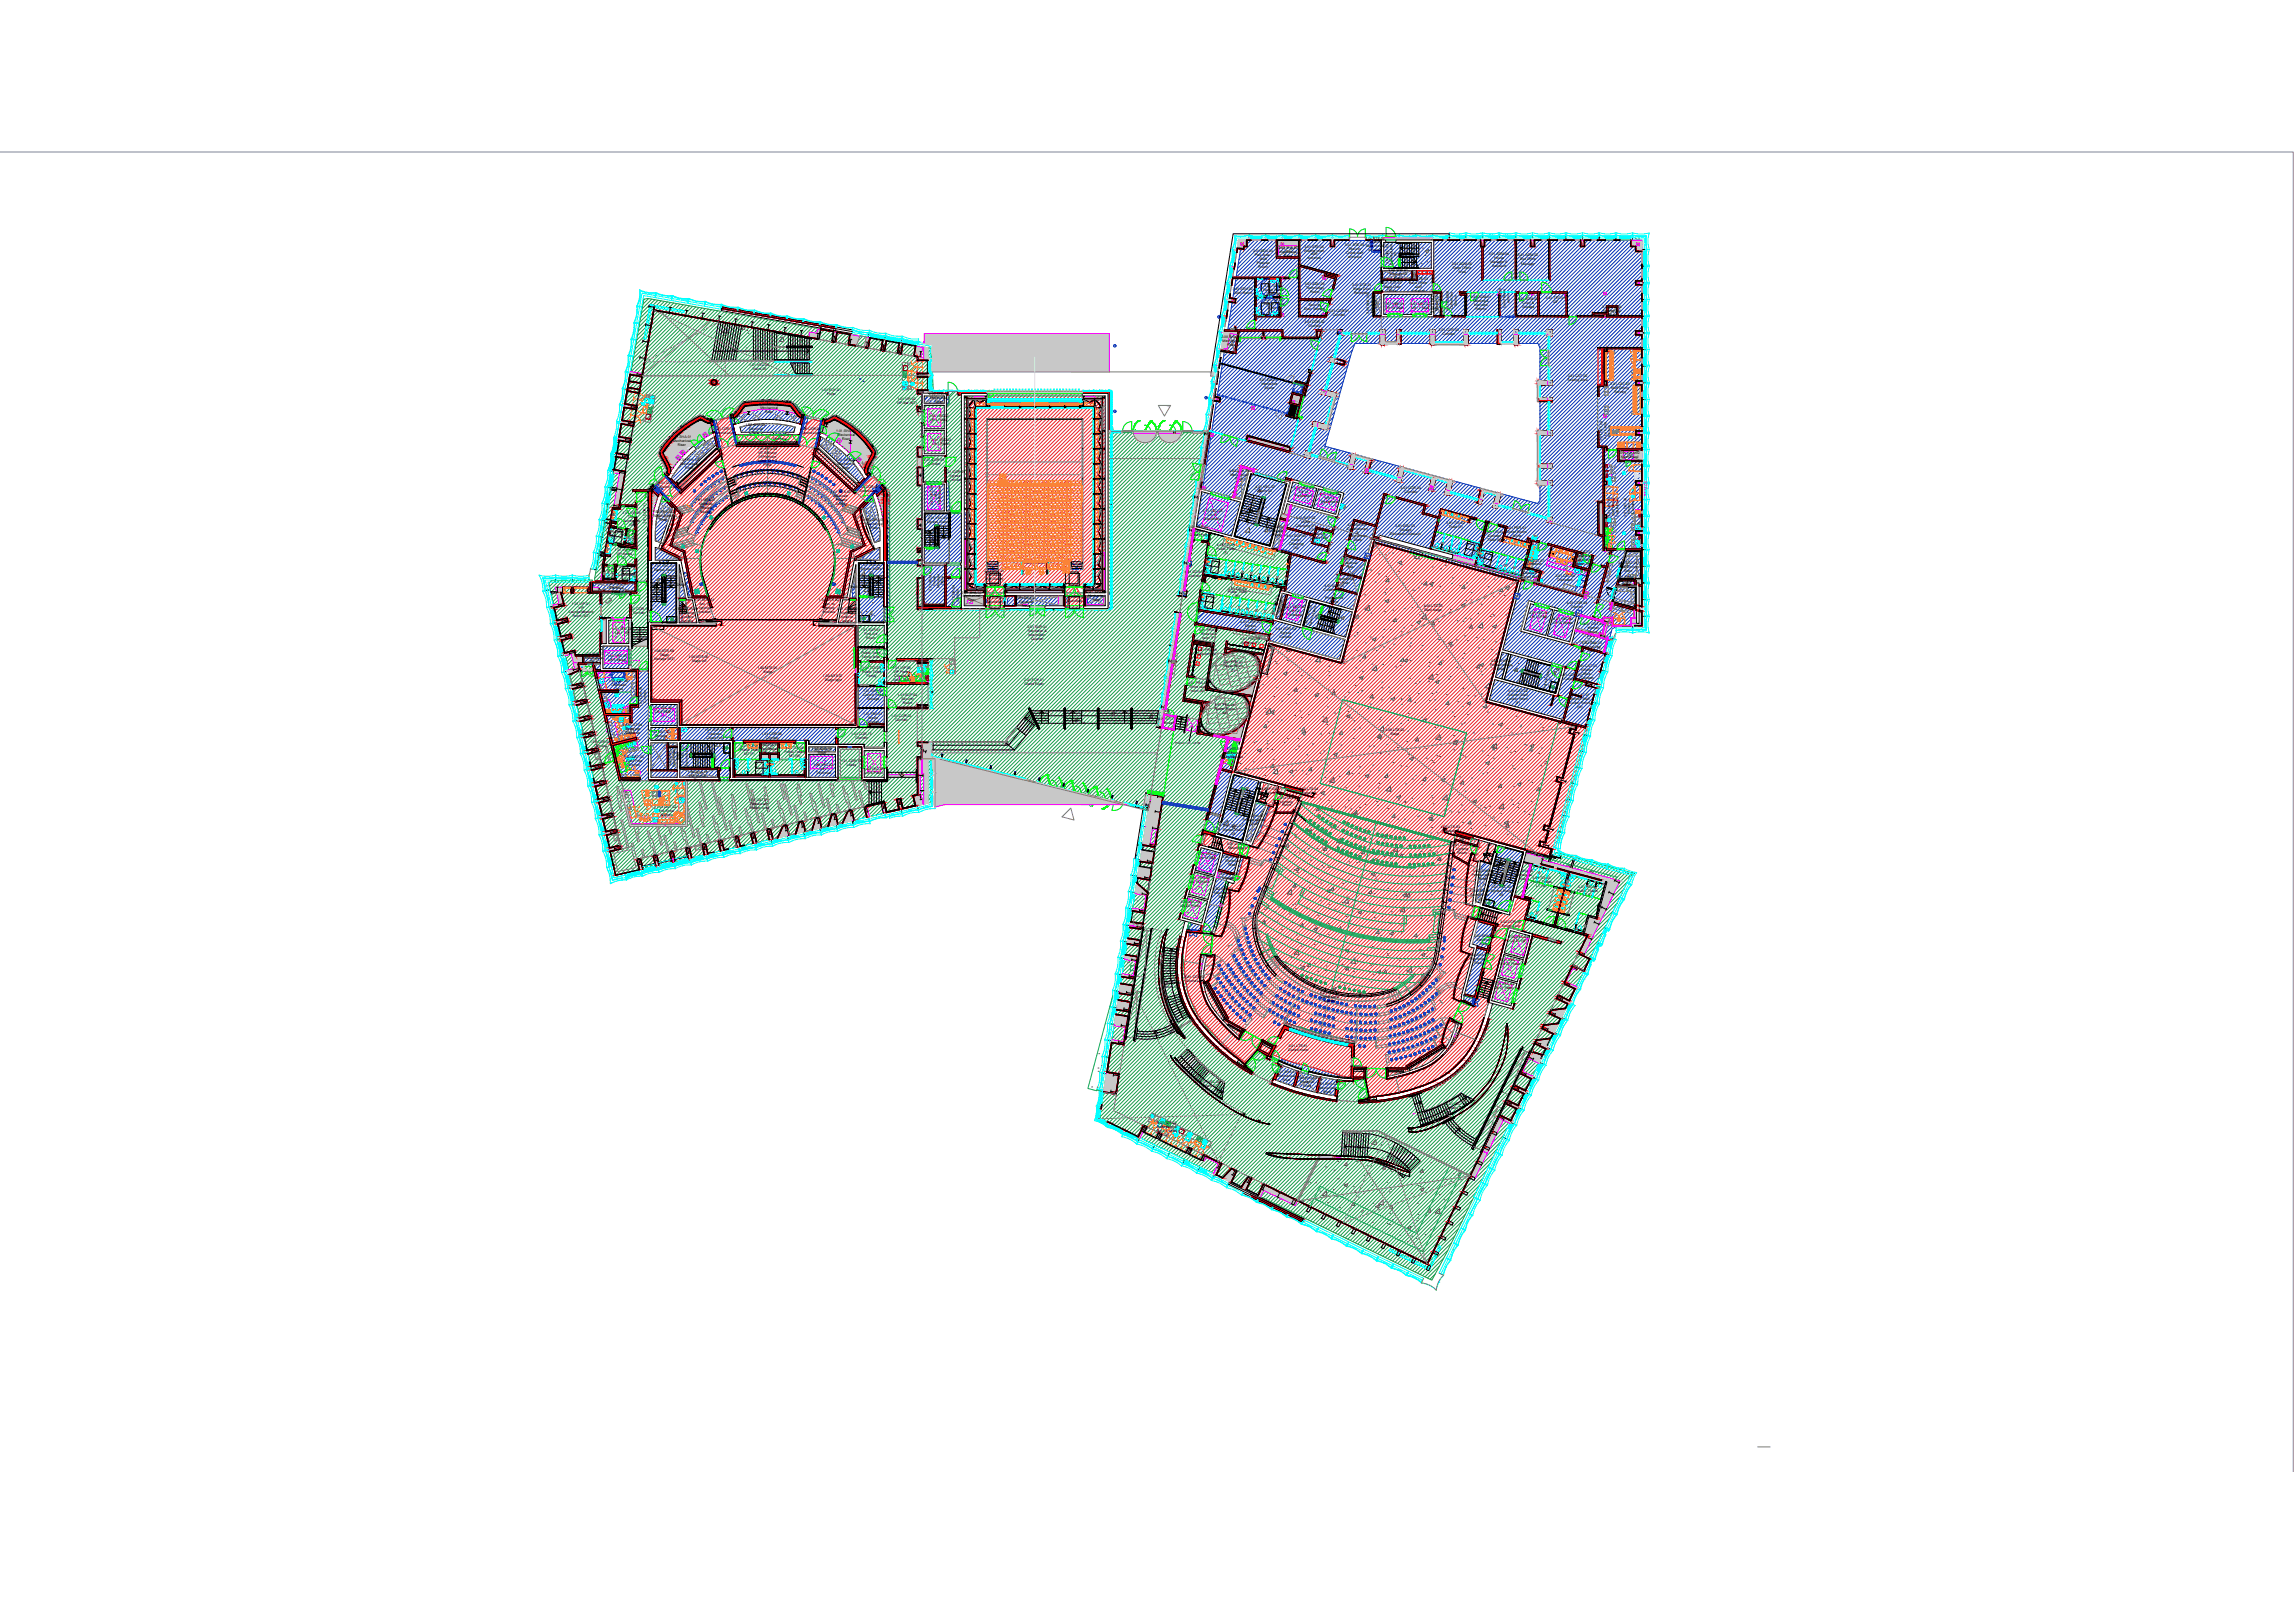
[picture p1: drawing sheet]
<svg xmlns="http://www.w3.org/2000/svg" width="1189mm" height="841mm" viewBox="0 0 1189 841" stroke-linecap="round" stroke-linejoin="round" font-family="sans-serif">
<defs><g id="words">
<g font-size="1.8">
<text x="708" y="124">3.01.STE.07</text>
<text x="649" y="130">3.01.EDU.04</text>
<text x="663" y="129">3.00.SHA.02</text>
<text x="663" y="131">Mechanical</text>
<text x="676" y="130">Waiting room</text>
<text x="676" y="128">3.01.STE.08</text>
<text x="697" y="127">3.01.STE.05</text>
<text x="698" y="132">Check staff</text>
<text x="699" y="129">Security</text>
<text x="708" y="128">Search staff</text>
<text x="709" y="130">entrance</text>
<text x="709" y="126">Security</text>
<text x="650" y="133">Play Area -</text>
<text x="651" y="137">Purpose</text>
<text x="653" y="135">Multi</text>
<text x="666" y="133">Riser</text>
<text x="678" y="134">entrance</text>
<text x="679" y="132">staff</text>
<text x="699" y="134">entrance</text>
<text x="720" y="137" transform="rotate(-90 720 137)">3.01.VEC.03</text>
<text x="722" y="137" transform="rotate(-90 722 137)">Egress Stairs</text>
<text x="724" y="133" transform="rotate(-90 724 133)">05</text>
<text x="752" y="137">3.01.ADM.05</text>
<text x="772" y="132">3.01.ADM.04</text>
<text x="772" y="136">Manager &amp;</text>
<text x="774" y="134">House</text>
<text x="787" y="133">3.01.ADM.02</text>
<text x="788" y="135">Box Office</text>
<text x="788" y="137">Manager</text>
<text x="652" y="139">Room</text>
<text x="719" y="140">3.00.SHA.01</text>
<text x="720" y="142">Mechanical</text>
<text x="753" y="139">Open Office</text>
<text x="756" y="142">Area</text>
<text x="773" y="139">Assistant</text>
<text x="655" y="149">3.01.TOI.05</text>
<text x="676" y="148">3.01.EDU.05</text>
<text x="677" y="150">Technology</text>
<text x="701" y="148">3.01.STE.01</text>
<text x="716" y="147">3.01.STE.02</text>
<text x="717" y="149">Stage Door</text>
<text x="723" y="145">Riser</text>
<text x="730" y="145">3.01.STE.03</text>
<text x="730" y="147">Back Office</text>
<text x="733" y="149">staff</text>
<text x="639" y="150">3.01.EDU.02</text>
<text x="639" y="152">Tutor Room</text>
<text x="655" y="151">Family Public</text>
<text x="656" y="153">Toilet (M)</text>
<text x="679" y="152">Room</text>
<text x="701" y="150">Stage Door</text>
<text x="702" y="152">Reception</text>
<text x="719" y="151">Office</text>
<text x="732" y="151">entrance</text>
<text x="762" y="155">3.01.ADM.01</text>
<text x="787" y="156">3.01.ADM.07</text>
<text x="801" y="155">3.01.TEC.01</text>
<text x="655" y="158">Family Public</text>
<text x="656" y="156">3.01.TOI.06</text>
<text x="657" y="160">Toilet (F)</text>
<text x="676" y="161">Door Storage</text>
<text x="676" y="157">3.01.STE.06</text>
<text x="678" y="159">Security</text>
<text x="689" y="162">3.01.COR.01</text>
<text x="714" y="160" transform="rotate(-90 714 160)">Riser</text>
<text x="718" y="158">3.01.VEC.01</text>
<text x="718" y="160">Lift 10 Staff</text>
<text x="731" y="158">3.01.VEC.02</text>
<text x="731" y="160">Lift 11 Staff</text>
<text x="743" y="162" transform="rotate(-90 743 162)">3.00.SHA.06</text>
<text x="745" y="161" transform="rotate(-90 745 161)">Mechanical</text>
<text x="747" y="159" transform="rotate(-90 747 159)">Riser</text>
<text x="751" y="161" transform="rotate(-90 751 161)">3.01.ADM.08</text>
<text x="753" y="160" transform="rotate(-90 753 160)">Coffee/Tea</text>
<text x="755" y="159" transform="rotate(-90 755 159)">Station</text>
<text x="763" y="157">Meeting &amp;</text>
<text x="764" y="159">Interview</text>
<text x="765" y="161">Rooms</text>
<text x="778" y="160" transform="rotate(-90 778 160)">3.01.ADM.06</text>
<text x="780" y="159" transform="rotate(-90 780 159)">Quiet Room</text>
<text x="782" y="157" transform="rotate(-90 782 157)">admin</text>
<text x="789" y="160">Storage</text>
<text x="789" y="158">Copy &amp;</text>
<text x="805" y="157">IDF</text>
<text x="830" y="160">3.00.SHA.04</text>
<text x="831" y="162">Mechanical</text>
<text x="676" y="167">3.01.COR.02</text>
<text x="691" y="164">Corridor</text>
<text x="710" y="163" transform="rotate(-90 710 163)">3.00.SHA.05</text>
<text x="712" y="162" transform="rotate(-90 712 162)">Mechanical</text>
<text x="833" y="164">Riser</text>
<text x="678" y="169">Corridor</text>
<text x="746" y="172">3.01.COR.03</text>
<text x="748" y="174">Corridor</text>
<text x="633" y="175">3.00.SHA.09</text>
<text x="634" y="177">Mechanical</text>
<text x="636" y="179">Riser</text>
<text x="388" y="190">1.01.VEC.09</text>
<text x="390" y="192">Stairs 06</text>
<text x="653" y="198">3.01.EDU.01</text>
<text x="812" y="197">Seating Area</text>
<text x="812" y="195">3.01.CAT.02</text>
<text x="426" y="203">1.01.FOY.01</text>
<text x="654" y="200">Interactive</text>
<text x="655" y="202">Space</text>
<text x="835" y="199">3.01.CAT.03</text>
<text x="835" y="201">Staff Dining</text>
<text x="837" y="203">Servery</text>
<text x="393" y="210">1.01.SHA.14</text>
<text x="429" y="205">Foyer</text>
<text x="465" y="209">VIP Bar (MT)</text>
<text x="465" y="207">1.01.VIP.02</text>
<text x="481" y="205">2.00.SHA.01</text>
<text x="482" y="207">Mechanical</text>
<text x="484" y="209">Riser</text>
<text x="394" y="212">Mechanical</text>
<text x="397" y="214">Riser</text>
<text x="481" y="216">2.01.VEC.02</text>
<text x="386" y="221">1.B2.SHA.08</text>
<text x="482" y="218">Lift 4 Public</text>
<text x="348" y="227">1.01.SHA.01</text>
<text x="370" y="223">1.01.COR.05</text>
<text x="371" y="225">Sound Lock</text>
<text x="388" y="223">Electrical</text>
<text x="390" y="225">Riser</text>
<text x="399" y="226">1.01.SHA.02</text>
<text x="415" y="223">1.01.COR.06</text>
<text x="416" y="225">Sound Lock</text>
<text x="433" y="224">1.01.SHA.03</text>
<text x="434" y="226">Mechanical</text>
<text x="832" y="227" transform="rotate(-90 832 227)">A La Carte</text>
<text x="835" y="226" transform="rotate(-90 835 226)">Kitchen</text>
<text x="349" y="229">Mechanical</text>
<text x="351" y="231">Riser</text>
<text x="392" y="233">1.01.MTA.03</text>
<text x="400" y="228">Electrical</text>
<text x="402" y="230">Riser</text>
<text x="436" y="228">Riser</text>
<text x="483" y="228">2.01.VEC.03</text>
<text x="483" y="230">Lift 3 Public</text>
<text x="830" y="228" transform="rotate(-90 830 228)">3.01.CAT.09</text>
<text x="352" y="239">1.01.SHA.05</text>
<text x="393" y="240">seats 32 + 2</text>
<text x="393" y="235">MT Balcony</text>
<text x="393" y="237">01Premium</text>
<text x="433" y="239">1.01.SHA.04</text>
<text x="479" y="239">2.01.COR.05</text>
<text x="839" y="235">3.01.SHA.02</text>
<text x="840" y="237">Mechanical</text>
<text x="843" y="239">Riser</text>
<text x="353" y="241">Mechanical</text>
<text x="355" y="243">Riser</text>
<text x="396" y="242">PRM</text>
<text x="434" y="241">Mechanical</text>
<text x="436" y="243">Riser</text>
<text x="481" y="241">Corridor</text>
<text x="490" y="245">2.01.COR.01</text>
<text x="637" y="244">4.B2.SHA.04</text>
<text x="341" y="251">1.01.COR.04</text>
<text x="492" y="249">Corridor</text>
<text x="492" y="247">Egress</text>
<text x="638" y="246">Mechanical</text>
<text x="640" y="249">Riser</text>
<text x="342" y="253">Sound Lock</text>
<text x="431" y="255">1.01.MTA.02</text>
<text x="432" y="257">Midscale</text>
<text x="445" y="253">1.01.COR.07</text>
<text x="445" y="255">Sound Lock</text>
<text x="651" y="253">4.01.VEC.07</text>
<text x="652" y="255">Stairs 02</text>
<text x="671" y="253">3.01.VEC.04</text>
<text x="671" y="257">Performers</text>
<text x="673" y="255">Lift 13</text>
<text x="684" y="256">3.01.VEC.05</text>
<text x="726" y="254">3.01.COR.04</text>
<text x="728" y="256">Corridor</text>
<text x="361" y="260">1.01.MTA.01</text>
<text x="362" y="262">Midscale</text>
<text x="363" y="264">Theatre</text>
<text x="433" y="259">Theatre</text>
<text x="433" y="262">Seating</text>
<text x="483" y="261" transform="rotate(-90 483 261)">2.01.VEC.04</text>
<text x="485" y="258" transform="rotate(-90 485 258)">Lift 2</text>
<text x="488" y="261" transform="rotate(-90 488 261)">F&amp;B/Waste</text>
<text x="685" y="260">Performers</text>
<text x="687" y="258">Lift 14</text>
<text x="323" y="266">1.01.VIP.05</text>
<text x="325" y="269">Toilet</text>
<text x="337" y="269" transform="rotate(-90 337 269)">Corridor</text>
<text x="338" y="266">1.B2.SHA.04</text>
<text x="339" y="268">Mechanical</text>
<text x="342" y="270">Riser</text>
<text x="363" y="266">Seating</text>
<text x="448" y="270">1.B2.SHA.02</text>
<text x="481" y="269">2.01.VEC.01</text>
<text x="623" y="266">4.01.VEC.05</text>
<text x="624" y="270">Equipment</text>
<text x="626" y="268">Lift 17</text>
<text x="672" y="269">3.01.SUP.02</text>
<text x="835" y="268" transform="rotate(-90 835 268)">3.01.CAT.08</text>
<text x="837" y="267" transform="rotate(-90 837 267)">Staff Dining</text>
<text x="839" y="268" transform="rotate(-90 839 268)">Cold Kitchen</text>
<text x="843" y="268" transform="rotate(-90 843 268)">3.01.CAT.04</text>
<text x="845" y="267" transform="rotate(-90 845 267)">Kitchen -</text>
<text x="847" y="266" transform="rotate(-90 847 266)">Canteen</text>
<text x="313" y="274">1.01.VIP.04</text>
<text x="323" y="271">Accessible</text>
<text x="326" y="273">(M)</text>
<text x="335" y="271" transform="rotate(-90 335 271)">1.01.COR.11</text>
<text x="449" y="272">Mechanical</text>
<text x="451" y="274">Riser</text>
<text x="481" y="271">Egress Stairs</text>
<text x="485" y="273">03</text>
<text x="616" y="274">4.01.SUP.02</text>
<text x="618" y="276">Cleaners</text>
<text x="657" y="274">4.00.SHA.05</text>
<text x="658" y="276">Mechanical</text>
<text x="671" y="273">Changing (F)</text>
<text x="674" y="271">Usher</text>
<text x="678" y="275">4.01.SUP.06</text>
<text x="698" y="274">Confectionary</text>
<text x="698" y="272">4.01.SUP.01</text>
<text x="723" y="273">3.01.EDU.03</text>
<text x="725" y="275">Storage</text>
<text x="750" y="272">3.01.TOI.02</text>
<text x="751" y="274">Toilet (F)</text>
<text x="781" y="274">3.01.PER.01</text>
<text x="314" y="276">VIP toilets</text>
<text x="317" y="278">(M)</text>
<text x="617" y="278">Closet FoH</text>
<text x="660" y="278">Riser</text>
<text x="667" y="278">4.01.SUP.03</text>
<text x="669" y="280">Usher</text>
<text x="679" y="279">Closet FoH</text>
<text x="680" y="277">Cleaners</text>
<text x="699" y="278">Programme</text>
<text x="701" y="281">Store</text>
<text x="703" y="276">&amp;</text>
<text x="720" y="277">Education/Outreach</text>
<text x="770" y="276">3.01.TOI.01</text>
<text x="771" y="280">Toilet (M)</text>
<text x="771" y="278">Canteen</text>
<text x="781" y="276">Green Room</text>
<text x="783" y="278">-Niche</text>
<text x="319" y="286">1.01.VIP.03</text>
<text x="320" y="288">VIP toilets</text>
<text x="327" y="283" transform="rotate(-90 327 283)">1.01.VIP.06</text>
<text x="329" y="282" transform="rotate(-90 329 282)">Toilet (M)</text>
<text x="630" y="285">Public Toilet</text>
<text x="631" y="283">4.01.TOI.01</text>
<text x="634" y="287">(F)</text>
<text x="668" y="282">Changing</text>
<text x="670" y="285">(M)</text>
<text x="815" y="287">3.01.CAT.01</text>
<text x="322" y="290">(F)</text>
<text x="339" y="294">1.01.VEC.01</text>
<text x="446" y="293">1.01.VEC.02</text>
<text x="695" y="290">4.B2.SHA.02</text>
<text x="696" y="292">Electrical</text>
<text x="790" y="291">3.01.CAT.07</text>
<text x="791" y="293">Dishwash</text>
<text x="815" y="293">Kitchen only</text>
<text x="817" y="289">Cleaners</text>
<text x="817" y="291">store for</text>
<text x="839" y="292">3.01.CAT.05</text>
<text x="319" y="294">1.01.VIP.07</text>
<text x="320" y="298">Accessible</text>
<text x="322" y="296">Toilet</text>
<text x="339" y="296">Egress Stairs</text>
<text x="343" y="298">01</text>
<text x="446" y="295">Egress Stairs</text>
<text x="450" y="297">02</text>
<text x="510" y="297">2.01.RHE.01</text>
<text x="511" y="299">Rehearsal</text>
<text x="614" y="297">4.01.COR.01</text>
<text x="616" y="299">Corridor</text>
<text x="692" y="298">4.00.SHA.01</text>
<text x="698" y="294">Riser</text>
<text x="788" y="295">4.01.SUP.04</text>
<text x="788" y="299">Closet BoH</text>
<text x="789" y="297">Cleaners</text>
<text x="806" y="299">3.01.CAT.06</text>
<text x="838" y="299">3.01.SHA.01</text>
<text x="839" y="294">Staff Dining</text>
<text x="842" y="296">Store</text>
<text x="314" y="303">1.00.SHA.18</text>
<text x="316" y="305">Electrical</text>
<text x="316" y="302" transform="rotate(-90 316 302)">1.01.VIP.08</text>
<text x="318" y="300" transform="rotate(-90 318 300)">Toilet (F)</text>
<text x="323" y="301">(F)</text>
<text x="351" y="304">Shaft</text>
<text x="440" y="305">Shaft</text>
<text x="485" y="304" transform="rotate(-90 485 304)">House</text>
<text x="487" y="304" transform="rotate(-90 487 304)">Manager</text>
<text x="489" y="303" transform="rotate(-90 489 303)">Office</text>
<text x="511" y="301">Hall Gallery</text>
<text x="514" y="303">level</text>
<text x="637" y="306">4.01.TOI.04</text>
<text x="686" y="304">4.01.SUP.05</text>
<text x="693" y="301">Mechanical</text>
<text x="695" y="303">Riser</text>
<text x="807" y="301">Dishwash</text>
<text x="838" y="301">Mechanical</text>
<text x="841" y="304">Riser</text>
<text x="317" y="307">Riser</text>
<text x="360" y="311">1.01.MTS.01</text>
<text x="424" y="312">1.01.MTS.02</text>
<text x="483" y="306" transform="rotate(-90 483 306)">2.01.ADM.01</text>
<text x="497" y="312" transform="rotate(-90 497 312)">Corridor</text>
<text x="498" y="308">2.B1.SHA.02</text>
<text x="499" y="310">Mechanical</text>
<text x="501" y="312">Riser</text>
<text x="510" y="311">2.01.COR.02</text>
<text x="527" y="310">2.B1.SHA.04</text>
<text x="551" y="310">2.01.COR.03</text>
<text x="563" y="307">2.B1.SHA.05</text>
<text x="564" y="309">Mechanical</text>
<text x="566" y="311">Riser</text>
<text x="636" y="308">Public Toilet</text>
<text x="640" y="310">(M)</text>
<text x="686" y="306">Confectionary</text>
<text x="687" y="310">Programme</text>
<text x="691" y="308">&amp;</text>
<text x="295" y="317">Lounge/Meeting</text>
<text x="296" y="313">1.01.VIP.01</text>
<text x="300" y="315">VIP</text>
<text x="326" y="316">1.01.COR.14</text>
<text x="351" y="316">1.01.COR.09</text>
<text x="362" y="318">position</text>
<text x="362" y="316">lighting</text>
<text x="363" y="313">Acc. to</text>
<text x="427" y="318">position</text>
<text x="427" y="316">lighting 1.01.COR.10</text>
<text x="427" y="314">Acc. to</text>
<text x="495" y="314" transform="rotate(-90 495 314)">2.01.COR.04</text>
<text x="511" y="313">Soundlock</text>
<text x="528" y="312">Electrical</text>
<text x="530" y="314">Riser</text>
<text x="553" y="312">Soundlock</text>
<text x="665" y="317" transform="rotate(-74 665 317)">Shaft</text>
<text x="666" y="315">4.01.VEC.06</text>
<text x="668" y="317">Lift 12</text>
<text x="689" y="312">Store</text>
<text x="738" y="315">4.00.LTS.05</text>
<text x="738" y="317">Back stage</text>
<text x="792" y="318">4.01.VEC.01</text>
<text x="812" y="313">4.01.COR.04</text>
<text x="814" y="315">Corridor</text>
<text x="297" y="320">Room (MT)</text>
<text x="328" y="318">Corridor</text>
<text x="353" y="318">Lighting</text>
<text x="353" y="320">position</text>
<text x="354" y="322">access</text>
<text x="436" y="318">Lighting</text>
<text x="436" y="320">position</text>
<text x="436" y="322">access</text>
<text x="643" y="323">4.01.COR.02</text>
<text x="660" y="319" transform="rotate(-74 660 319)">4.00.SHA.02</text>
<text x="662" y="320" transform="rotate(-74 662 320)">Pressurisation</text>
<text x="667" y="319">Technical</text>
<text x="677" y="324" transform="rotate(-74 677 324)">4.01.VEC.03</text>
<text x="683" y="321" transform="rotate(-74 683 321)">06</text>
<text x="793" y="320">Lift 15 F&amp;B</text>
<text x="805" y="323">Lift 16 Waste</text>
<text x="805" y="321">4.01.VEC.02</text>
<text x="317" y="327">1.01.VEC.08</text>
<text x="319" y="329">Lift 1 VIP</text>
<text x="446" y="327">1.01.SUP.01</text>
<text x="448" y="329">First Aid</text>
<text x="532" y="325">2.01.SUP.01</text>
<text x="533" y="327">Reception &amp;</text>
<text x="533" y="330">Information</text>
<text x="621" y="327">4.01.PRA.02</text>
<text x="623" y="329">Shoe rack</text>
<text x="645" y="327">Corridor</text>
<text x="645" y="325">Egress</text>
<text x="661" y="327">4.01.COR.03</text>
<text x="664" y="329">Egress</text>
<text x="679" y="324" transform="rotate(-74 679 324)">Egress Stairs</text>
<text x="821" y="324">4.01.CAT.04</text>
<text x="823" y="328">Stores -</text>
<text x="823" y="326">Kitchen</text>
<text x="449" y="331">Room</text>
<text x="534" y="332">Counter</text>
<text x="623" y="331">room (F)</text>
<text x="643" y="331">4.01.PRA.03</text>
<text x="643" y="333">Ablution (F)</text>
<text x="663" y="331">Corridor</text>
<text x="820" y="334">4.B2.SHA.03</text>
<text x="820" y="336">Mechanical</text>
<text x="823" y="330">Canteen</text>
<text x="303" y="339">1.00.SHA.17</text>
<text x="303" y="341">Mechanical</text>
<text x="315" y="340">1.01.VEC.05</text>
<text x="339" y="338">1.00.MTS.08</text>
<text x="339" y="342">Storage (MT)</text>
<text x="342" y="340">Stage</text>
<text x="357" y="341">1.00.MTS.06</text>
<text x="446" y="337">1.01.TOI.06</text>
<text x="446" y="339">Public Toilet</text>
<text x="447" y="341">Family Ante</text>
<text x="621" y="337">4.01.PRA.06</text>
<text x="621" y="339">Ablution (M)</text>
<text x="823" y="338">Riser</text>
<text x="306" y="343">Riser</text>
<text x="315" y="342">Lift 5 Waste</text>
<text x="358" y="343">Stage left</text>
<text x="393" y="347">1.00.MTS.05</text>
<text x="447" y="347">1.01.TOI.07</text>
<text x="449" y="343">Room</text>
<text x="463" y="347">1.01.VIP.09</text>
<text x="634" y="346">Prayer Room</text>
<text x="634" y="344">4.01.PRA.01</text>
<text x="638" y="348">(F)</text>
<text x="772" y="345">Pressurisation</text>
<text x="773" y="343">4.B2.SHA.01</text>
<text x="776" y="347">Shaft</text>
<text x="817" y="346">4.01.CAT.03</text>
<text x="819" y="348">Kitchen</text>
<text x="316" y="354">1.01.CAT.06</text>
<text x="396" y="349">Stage</text>
<text x="426" y="351">1.00.MTS.07</text>
<text x="427" y="353">Stage right</text>
<text x="447" y="349">Public Toilet</text>
<text x="449" y="351">Family</text>
<text x="463" y="353">Store (MT)</text>
<text x="463" y="349">VIP Pantry,</text>
<text x="463" y="351">Cloacks &amp;</text>
<text x="531" y="353">2.01.FOY.01</text>
<text x="804" y="353" transform="rotate(-77 804 353)">07</text>
<text x="809" y="350">4.01.COR.05Office -</text>
<text x="811" y="352">Corridor</text>
<text x="819" y="352">Canteen</text>
<text x="317" y="356">Dishwash</text>
<text x="319" y="358">Area</text>
<text x="447" y="359">1.01.SUP.05</text>
<text x="531" y="355">Grand Foyer</text>
<text x="616" y="354">4.01.PRA.05</text>
<text x="617" y="356">Shoe rack</text>
<text x="617" y="359">room (M)</text>
<text x="782" y="359">4.01.CAT.02</text>
<text x="801" y="357" transform="rotate(-76 801 357)">Egress Stairs</text>
<text x="335" y="364" transform="rotate(-90 335 364)">Corridor</text>
<text x="447" y="361">Control Point</text>
<text x="449" y="363">Storage</text>
<text x="465" y="361">1.01.SUP.02</text>
<text x="467" y="363">Security</text>
<text x="468" y="365">Room</text>
<text x="781" y="363">Locker Room</text>
<text x="781" y="361">Kitchen Staff</text>
<text x="785" y="365">(F)</text>
<text x="813" y="365">Locker Room</text>
<text x="814" y="363">Kitchen Staff</text>
<text x="814" y="361">4.01.CAT.01</text>
<text x="333" y="366" transform="rotate(-90 333 366)">1.01.COR.01</text>
<text x="338" y="367">1.01.VEC.04</text>
<text x="339" y="369">Lift 6 F&amp;B</text>
<text x="447" y="371">1.01.FBS.01</text>
<text x="462" y="371">1.01.COR.03</text>
<text x="629" y="368">Prayer Room</text>
<text x="630" y="366">4.01.PRA.04</text>
<text x="633" y="370">(M)</text>
<text x="817" y="367">(M)</text>
<text x="323" y="376">1.01.CAT.04</text>
<text x="449" y="375">Storage</text>
<text x="450" y="373">Waste</text>
<text x="464" y="373">Corridor</text>
<text x="600" y="373">4.01.STO.01</text>
<text x="602" y="375">Storage</text>
<text x="324" y="378">Beverage</text>
<text x="324" y="380">Dispense</text>
<text x="337" y="380">1.01.CAT.07</text>
<text x="339" y="382">Storage</text>
<text x="339" y="384">Kitchen</text>
<text x="365" y="379">1.01.SUP.03</text>
<text x="366" y="383">Closet FoH</text>
<text x="367" y="381">Cleaners</text>
<text x="395" y="381">1.01.COR.08</text>
<text x="397" y="383">Corridor</text>
<text x="441" y="381">1.01.COR.15</text>
<text x="443" y="383">Corridor</text>
<text x="718" y="379">4.00.LTS.02</text>
<text x="721" y="381">Stage</text>
<text x="306" y="385">1.01.COR.02</text>
<text x="308" y="387">Corridor</text>
<text x="384" y="387">1.01.TOI.01</text>
<text x="384" y="389">Public Toilet</text>
<text x="393" y="386">1.00.SHA.13</text>
<text x="394" y="389">Mechanical</text>
<text x="407" y="388">1.01.TOI.04</text>
<text x="421" y="389">1.B2.SHA.05</text>
<text x="633" y="389">4.01.FBS.01</text>
<text x="324" y="393">1.01.CAT.03</text>
<text x="325" y="395">Cold Prep</text>
<text x="352" y="394" transform="rotate(-90 352 394)">Shaft</text>
<text x="359" y="393" transform="rotate(-90 359 393)">04</text>
<text x="386" y="391">MT (F)</text>
<text x="396" y="391">Riser</text>
<text x="407" y="390">Public Toilets</text>
<text x="409" y="392">MT (M)</text>
<text x="424" y="391">Shaft</text>
<text x="436" y="395">1.01.COR.13</text>
<text x="632" y="393">Pantry/Storage</text>
<text x="634" y="391">F&amp;B Local</text>
<text x="326" y="397">Kitchen</text>
<text x="348" y="397" transform="rotate(-90 348 397)">1.00.SHA.12</text>
<text x="350" y="398" transform="rotate(-90 350 398)">Pressurisation</text>
<text x="354" y="397" transform="rotate(-90 354 397)">1.01.VEC.12</text>
<text x="356" y="397" transform="rotate(-90 356 397)">Egress Stairs</text>
<text x="356" y="400">1.00.SHA.15</text>
<text x="422" y="397">1.00.VEC.02</text>
<text x="423" y="401">Technical</text>
<text x="425" y="399">Lift 7</text>
<text x="439" y="397">Lobby</text>
<text x="448" y="399">1.01.VEC.06</text>
<text x="448" y="401">Lift 8 Public</text>
<text x="357" y="402">Mechanical</text>
<text x="360" y="404">Riser</text>
<text x="651" y="409">4.R0.SUP.04</text>
<text x="651" y="411">Sound Lock</text>
<text x="662" y="414">5.01.LTA.03</text>
<text x="673" y="409">4.00.LTS.04</text>
<text x="675" y="411">Stage left</text>
<text x="340" y="419">1.01.CAT.02</text>
<text x="388" y="415">1.01.CAT.01</text>
<text x="388" y="419">Seating Area</text>
<text x="389" y="417">Restaurant</text>
<text x="664" y="416">Lighting</text>
<text x="664" y="418">Room</text>
<text x="342" y="421">Hot Show</text>
<text x="342" y="423">Kitchen</text>
<text x="644" y="425">Pressurisation</text>
<text x="645" y="423">5.B2.SHA.07</text>
<text x="634" y="431">Egress Stairs</text>
<text x="634" y="429">5.01.VEC.01</text>
<text x="648" y="428">Shaft</text>
<text x="747" y="429">4.00.LTS.03</text>
<text x="747" y="431">Stage right</text>
<text x="636" y="438">5.01.COR.03</text>
<text x="638" y="433">08</text>
<text x="621" y="443">5.01.VEC.07</text>
<text x="637" y="440">Sound Lock</text>
<text x="753" y="438">5.01.LTA.04</text>
<text x="755" y="441">Lighting</text>
<text x="755" y="443">Room</text>
<text x="621" y="445">Lift 18 F&amp;B</text>
<text x="634" y="445">5.B2.SHA.02</text>
<text x="635" y="447">Electrical</text>
<text x="637" y="449">Riser</text>
<text x="617" y="456">5.01.VEC.06</text>
<text x="631" y="454">5.01.COR.08</text>
<text x="633" y="456">Corridor</text>
<text x="763" y="454">Pressurisation</text>
<text x="763" y="452">5.B2.SHA.06</text>
<text x="784" y="452">5.00.SHA.05</text>
<text x="785" y="454">Mechanical</text>
<text x="794" y="455">5.01.TOI.03</text>
<text x="617" y="458">Lift 19 Public</text>
<text x="629" y="461">5.B2.SHA.01</text>
<text x="766" y="456">Shaft</text>
<text x="773" y="460">5.01.VEC.03</text>
<text x="787" y="456">Riser</text>
<text x="794" y="457">Public Toilets</text>
<text x="796" y="459">LT (M)</text>
<text x="818" y="460">5.01.TOI.01</text>
<text x="612" y="468">5.01.VEC.05</text>
<text x="629" y="463">Mechanical</text>
<text x="632" y="466">Riser</text>
<text x="762" y="462">5.01.COR.06 Egress Stairs</text>
<text x="762" y="464">Sound Lock</text>
<text x="777" y="464">09</text>
<text x="817" y="462">Public Toilets</text>
<text x="820" y="464">LT (F)</text>
<text x="612" y="470">Lift 20 Public</text>
<text x="778" y="478">5.00.COR.06</text>
<text x="764" y="486">5.00.SHA.06</text>
<text x="778" y="480">Sound Lock</text>
<text x="765" y="488">Electrical</text>
<text x="767" y="490">Riser</text>
<text x="782" y="486">5.00.VEC.05</text>
<text x="783" y="488">Lift 23 VIP</text>
<text x="761" y="496">5.B1.SHA.03</text>
<text x="762" y="498">Mechanical</text>
<text x="764" y="500">Riser</text>
<text x="778" y="500">Lift 22 Public</text>
<text x="778" y="498">5.01.VEC.04</text>
<text x="602" y="510">5.01.VEC.08</text>
<text x="614" y="507">5.01.COR.01</text>
<text x="615" y="509">Sound Lock</text>
<text x="604" y="512">Stairs 06</text>
<text x="684" y="515">5.01.LTA.01</text>
<text x="774" y="513">Lift 21 Public</text>
<text x="775" y="511">5.01.VEC.02</text>
<text x="684" y="517">Upper stalls</text>
<text x="686" y="519">seating</text>
<text x="668" y="545">Control room</text>
<text x="668" y="542">5.01.LTS.01</text>
<text x="662" y="556">5.01.SHA.01</text>
<text x="622" y="561">5.01.VEC.09</text>
<text x="624" y="563">Stairs 07</text>
<text x="662" y="558">Mechanical</text>
<text x="665" y="560">Riser</text>
<text x="672" y="559">5.B2.SHA.05</text>
<text x="674" y="561">Electrical</text>
<text x="675" y="563">Riser</text>
<text x="683" y="562">5.01.SHA.02</text>
<text x="683" y="564">Mechanical</text>
<text x="686" y="566">Riser</text>
<text x="749" y="572">5.01.VEC.10</text>
<text x="751" y="574">Stairs 08</text>
<text x="600" y="585">Refreshment</text>
<text x="600" y="583">5.01.CAT.02</text>
<text x="600" y="587">Bar LT Level</text>
<text x="604" y="589">01</text>
</g>
<text font-size="1.4" x="609" y="386">Platform Lift - Lift 09</text>
</g></defs>
<!-- layer: SCOPE-BOH-ZAK -->
<g fill="none" stroke="#002eb8" stroke-width=".52">
<path d="M644 125h207v195l-3 4h-10l-3 2-13 51-50-13 16-61v-1l-74-20-3 2-14 54-1 6-38-10v-4l-37-6-1-2 1-2 4-4 36 6 3-14 2-3 3-19-47-13-2-1 23-146zM644 125h.1M646 125l-3 3M648 125l-5 5M650 125l-8 7M652 125l-10 10M654 125l-12 12M656 125l-15 14M658 125l-17 16M660 125l-19 19M662 125l-22 21M664 125l-24 23"/>
<path d="M666 125l-26 26M667 125l-28 28M669 125l-30 30M671 125l-33 32M673 125l-35 35M675 125l-37 37M677 125l-40 39M679 125l-42 42M681 125l-44 44M683 125l-47 46M685 125l-49 48M687 125l-51 51"/>
<path d="M689 125l-54 53M690 125l-55 55M692 125l-58 57M694 125l-60 60M696 125l-62 62M698 125l-65 64M700 125l-67 67M702 125l-69 69M704 125l-72 71M706 125l-74 73M708 125l-76 76M710 125l-79 78"/>
<path d="M712 125l-81 80M713 125l-82 83M715 125l-85 85M717 125l-87 87M719 125l-90 89M721 125l-92 92M723 125l-94 94M725 125l-97 96M727 125l-99 99M729 125l-101 101M731 125l-104 103M733 125l-106 105"/>
<path d="M735 125l-108 108M737 125l-111 110M738 125l-112 112M740 125l-115 114M742 125l-117 117M744 125l-119 119M746 125l-122 121M748 125l-124 124M750 125l-126 126M752 125l-129 128M754 125l-131 130M756 125l-54 53"/>
<path d="M758 125l-54 53M760 125l-54 53M761 125l-53 53M763 125l-53 53M765 125l-53 53M767 125l-53 53M769 125l-53 53M771 125l-53 53M773 125l-53 53M775 125l-54 53M777 125l-54 53M779 125l-54 53"/>
<path d="M781 125l-54 53M783 125l-54 53M784 125l-53 53M786 125l-53 53M788 125l-53 53M790 125l-53 53M792 125l-53 53M794 125l-53 53M796 125l-53 53M798 125l-54 53M800 125l-54 53M802 125l-54 53"/>
<path d="M804 125l-54 53M806 125l-54 53M807 125l-53 53M809 125l-53 53M811 125l-53 53M813 125l-53 53M815 125l-53 53M817 125l-53 53M819 125l-53 53M821 125l-53 53M823 125l-54 53M825 125l-54 53"/>
<path d="M827 125l-54 53M829 125l-54 53M830 125l-53 53M832 125l-53 53M834 125l-53 53M836 125l-53 53M838 125l-53 53M840 125l-53 53M842 125l-53 53M844 125l-53 53M846 125l-54 53M848 125l-54 53"/>
<path d="M850 125l-54 53M851 125l-54 54M851 127l-53 53M851 129l-53 53M851 131l-53 53M851 133l-53 53M851 135l-53 53M851 137l-53 53M851 139l-53 53M851 140l-53 53M851 142l-53 53M851 144l-53 53"/>
<path d="M851 146l-53 53M851 148l-53 53M851 150l-53 53M851 152l-53 53M851 154l-53 53M851 156l-53 53M851 158l-53 53M851 160l-53 53M702 178l-79 80M702 178h95l1 2v79l-1 2-110-30zM851 171l-53 53M851 173l-53 53"/>
<path d="M851 175l-53 53M851 177l-53 53M851 162l-53 53M851 164l-53 52M851 165l-53 53M851 167l-53 53M851 169l-53 53M851 179l-53 53M696 197l-75 75M697 195l-77 76M698 192l-77 77M698 189l-77 78"/>
<path d="M699 187l-78 78M700 184l-78 78M701 181l-79 79M851 181l-53 53M851 185l-53 53M851 190l-53 53M851 192l-53 53M851 194l-53 53M851 198l-53 53M851 200l-53 53M851 183l-53 53M851 187l-53 53"/>
<path d="M851 188l-53 53M851 196l-53 53M481 204l1-1h10v6l-1 1h-12v-2zM484 203l-5 4M485 203l-6 6M487 203l-7 7M489 203l-7 7M491 203l-7 7M492 204l-6 6M492 206l-4 4M492 208l-2 2M690 219l-57 57"/>
<path d="M691 216l-60 60M692 214l-62 61M692 211l-64 64M693 208l-66 67M694 206l-69 68M695 203l-71 71M695 200l-73 73M851 202l-53 53M851 204l-53 53M851 208l-87 87M851 210l-86 85M851 211l-84 85"/>
<path d="M851 213l-83 83M851 215l-81 82M851 217l-80 80M851 219l-78 79M851 206l-53 53M687 230l-48 48M687 231l-47 47M688 227l-51 50M689 224l-53 53M689 232l-47 47M689 222l-55 55M690 232l-47 47"/>
<path d="M692 233l-47 47M693 233l-47 47M695 233l-47 47M696 234l-47 47M698 234l-47 47M699 235l-47 47M701 235l-47 47M702 235l-47 47M704 236l-47 47M705 236l-47 47M707 237l-47 47M708 237l-46 47"/>
<path d="M710 238l-47 46M711 238l-46 47M713 238l-47 47M714 239l-46 47M716 239l-47 47M717 240l-48 48M719 240l-50 50M851 221l-77 77M851 225l-74 74M851 227l-72 72M851 229l-71 71M851 223l-75 75"/>
<path d="M851 231l-69 69M851 233l-68 67M851 234l-66 67M851 236l-65 65M851 238l-63 64M458 251l3 4v35l-1 1 1 1v31l-1 1h-15v-12l-2-2h-1v-3l-1-1 2-2-1-3 3-1-2-3v-4l3-3h1v-1l2-3 2 1 2-2h2l-4-11v-2h-1l-2-5 1-2h-1l-1-2zM480 250h12v16h9v40h11l-2 4 2 1-2 3-2 2h-4l-1-3h-2l-1 2h-20h-1v-64zM481 250l-2 2M483 250l-4 4M485 250l-6 5M487 250l-8 7M489 250l-10 9"/>
<path d="M491 250l-12 11M492 250l-13 13M492 252l-13 13M492 254l-13 13M492 256l-13 13M492 258l-13 13M492 260l-13 13M720 240l-52 52M722 241l-54 54M724 241l-56 56M725 242l-58 57M727 242l-60 60"/>
<path d="M728 242l-61 62M730 243l-66 65M731 243l-67 68M733 244l-70 69M734 244l-72 72M736 244l-74 74M737 245l-76 76M739 245l-84 84M740 246l-84 83M742 246l-84 84M743 246l-85 85M745 247l-87 86"/>
<path d="M746 247l-86 87M748 248l-87 86M749 248l-34 34M751 248l-34 34M752 249l-34 34M754 249l-34 34M755 250l-34 34M757 250l-34 34M758 251l-34 34M760 251l-34 34M761 251l-34 34M763 252l-34 34"/>
<path d="M764 252l-34 34M766 253l-34 34M767 253l-34 34M769 253l-34 34M770 254l-34 34M772 254l-34 34M773 255l-34 34M775 255l-34 34M776 255l-34 34M778 256l-34 34M779 256l-34 34M781 257l-34 34"/>
<path d="M782 257l-34 34M784 257l-34 34M785 258l-33 34M787 258l-34 34M789 259l-34 34M790 259l-34 34M792 259l-34 34M793 260l-34 34M851 240l-63 64M851 242l-64 64M851 244l-65 65M851 246l-65 65"/>
<path d="M851 248l-66 66M851 250l-67 67M851 252l-68 67M851 254l-68 68M851 256l-69 69M851 257l-70 70M851 259l-70 71M492 262l-13 13M492 263l-13 14M492 265l-13 13M494 266l-15 14M495 266l-16 16"/>
<path d="M497 266l-18 18M499 266l-20 20M501 270l-22 22M501 272l-22 22M501 276l-22 22M501 278l-22 22M501 279l-22 22M501 266l-22 22M501 268l-22 22M501 274l-22 22M795 260l-34 34M796 261l-34 34"/>
<path d="M851 261l-71 71M851 263l-72 72M851 265l-72 73M851 267l-73 73M851 269l-74 74M851 271l-75 75M851 273l-75 75M851 275l-76 76M851 277l-77 76M851 279l-77 77M501 283l-22 22M501 285l-22 22"/>
<path d="M501 287l-22 22M501 289l-22 22M501 291l-22 22M501 293l-22 22M501 295l-21 20M501 297l-19 18M501 299l-17 16M501 281l-22 22M707 300l-37 37M708 297l-39 39M709 294l-42 42M709 292l-43 43"/>
<path d="M710 289l-46 46M711 286l-48 49M851 281l-78 78M851 282l-79 79M851 284l-79 80M851 286l-78 78M851 288l-76 77M851 290l-75 75M851 292l-73 73M851 294l-72 72M851 296l-70 70M851 298l-69 69"/>
<path d="M851 300l-67 67M500 315h.1M501 302l-13 13M501 304l-11 11M501 306l-9 9M501 301l-15 14M503 306l-9 9M505 306l-9 9M507 306l-9 9M509 306l-7 7M511 310l-6 6M511 308l-7 7"/>
<path d="M511 306l-8 8M512 311l-5 5M526 306h3l1 2 2 1 1-3h14v3h2l1 1 4-1-1 5-1 2h-6l-1-3h-1l-2 3h-19l-1-1v-4zM526 306l-3 3M528 306l-6 6M530 307l-8 7M530 308l-7 7M531 309l-7 7M534 306l-2 2M536 306l-10 10M538 306l-10 10M540 306l-10 10"/>
<path d="M542 306l-10 10M544 306l-10 10M546 306l-10 10M547 307l-9 9M547 308l-7 8M549 309l-7 7M550 310l-5 4M552 309l-6 6M553 313l-2 3M554 311l-5 5M554 309l-7 7M564 306h2l1 3h2l1-2 1 2h1l2-2h1l-2 3 1 3 2-1-1 4h-3v-3h-3l-1 2-1-1h-2l-1 1-1-7z"/>
<path d="M565 306l-1 1M566 306l-3 3M567 308l-4 3M567 309l-3 4M570 308l-6 6M571 309l-5 5M573 311l-2 2M574 312l-2 2M575 307l-8 8M575 314l-1 2M576 312l-4 4M625 316l-5 5"/>
<path d="M627 317l-6 6M629 317l-7 7M630 317l-7 7M632 317l-7 7M634 318l-7 7M635 318l-7 7M637 318l-7 7M638 319l-6 6M640 319l-7 7M642 319l-7 7M643 319l-6 7M645 320l-7 7"/>
<path d="M647 320l-7 7M702 318l-21 22M703 315l-24 24M704 313l-26 26M705 310l-29 28M705 307l-30 31M706 305l-33 33M707 302l-35 35M851 302l-66 65M851 304l-64 64M851 305l-63 63M851 307l-61 62"/>
<path d="M851 309l-60 60M851 311l-13 13M851 313l-11 11M851 315l-9 9M851 317l-7 7M851 319l-5 5M648 320l-7 7M650 320l-7 7M652 321l-7 7M653 321l-7 7M655 321l-7 7M657 321l-7 7"/>
<path d="M658 322l-7 7M660 322l-7 7M697 339l-4 4M697 336l-6 6M698 334l-8 8M699 331l-11 11M700 328l-13 13M700 326l-15 15M701 323l-17 17M702 320l-20 20M832 338l-33 33M833 335l-36 36"/>
<path d="M834 332l-38 38M834 330l-40 40M835 327l-42 43M848 324h.1M446 355h14v1v16l-3 4h-12v-19zM448 355l-3 4M450 355l-5 6M452 355l-7 8M454 355l-9 10M456 355l-11 12M458 355l-13 13M460 359l-15 15"/>
<path d="M460 357l-15 15M460 355l-15 15M696 343v1M697 341l-3 2M827 359l-16 15M827 356l-18 18M828 353l-20 21M829 351l-23 22M829 348l-24 25M830 346l-27 26M831 343l-29 29M832 340l-32 32"/>
<path d="M457 375v1M460 361l-15 15M460 363l-13 13M460 365l-11 11M460 369l-7 7M460 367l-9 9M460 371l-5 5M822 377h-1M822 374l-2 3M823 372l-5 4M824 369l-7 7M825 367l-10 9"/>
<path d="M825 364l-11 11M826 361l-14 14M637 384l2-2 6 1-5 17 15 4h-1l-3 10 7 3-5 15-6 5-23-6zM640 383l-4 3M640 399l-10 11M641 396l-10 11M641 383l-6 6M642 394l-11 10M643 391l-11 11M643 383l-8 8M643 389l-10 10M644 386l-11 11"/>
<path d="M645 383l-11 11M641 400l-12 12M643 401l-15 14M644 401l-16 17M646 401l-19 19M647 402l-21 21M649 402l-23 23M650 402l-25 26M651 413l-19 20M652 415l-19 18M652 403l-28 28M652 410l-22 22"/>
<path d="M653 408l-24 24M653 415l-18 19M653 403l-27 28M654 405l-27 26M655 416l-19 18M656 416l-18 18M657 417l-18 18M658 418l-17 17M623 439l1-1 21 6-3 11-2 1-3-1-8 29-13-1v-3l3-3 5 2 7-25-12-3zM624 438l-2 2M626 439l-4 4M627 439l-6 7"/>
<path d="M629 440l-9 8M630 440l-11 11M653 430l-6 7M655 427l-10 9M656 424l-12 12M657 421l-15 15M777 438l2-1 13 3-1 2-8 29-2 3-16-4v-3l2-17 3-3h3h1zM779 437l-3 3M781 437l-5 5M782 438l-7 7M784 438l-18 18M785 439l-19 19"/>
<path d="M787 439l-22 21M788 439l-23 23M790 440l-25 24M632 440l-11 11M633 441l-11 11M635 441l-11 11M636 442l-11 10M636 459l-9 9M637 456l-9 10M638 442l-11 11M639 442l-11 11M641 443l-11 11"/>
<path d="M642 453l-3 3M642 443l-12 12M643 450l-5 5M644 448l-16 15M644 444l-14 14M644 445l-15 15M771 447l-4 4M772 447l-6 7M786 458l-13 14M787 456l-15 15M788 453l-18 18M789 450l-20 20"/>
<path d="M789 448l-22 22M790 445l-24 25M791 443l-26 25M791 440l-26 27M620 477l-4 4M621 478l-5 5M623 478l-5 5M631 480l-4 4M631 477l-6 7M632 475l-9 9M633 472l-12 11M633 469l-13 14"/>
<path d="M634 467l-9 9M635 464l-10 10M636 461l-10 10M766 478l1-1 9 2-2 5-2 2-4 15v4l-4 16h1l-7-3 7-26-1-1-1-1zM768 477l-2 2M769 477l-4 5M771 478l-7 6M772 478l-8 9M774 479l-11 11M775 479l-11 12M782 472l-1 2M784 469l-5 4"/>
<path d="M784 466l-6 7M785 464l-9 9M786 461l-11 11M630 482l-2 2M769 499l-8 8M770 496l-8 8M770 494l-7 7M771 491l-8 8M772 488l-8 8M775 484l-10 9M775 481l-10 11M765 518l-2 2"/>
<path d="M766 516l-4 4M766 513l-6 6M767 510l-8 8M768 508l-10 9M768 501l-7 8M768 503l-8 9M768 505l-9 9M764 521h.1M664 549l30 8-1 11h1l-21-3-11-3-1-2 3-7zM665 549l-1 1M666 550l-2 2M668 550l-5 5"/>
<path d="M670 550l-8 8M671 551l-10 10M673 551l-11 11M674 552l-11 10M676 552l-11 11M677 552l-11 11M679 553l-11 10M680 553l-10 11M682 554l-11 10M683 554l-10 11M685 554l-11 11M686 555l-10 10"/>
<path d="M688 555l-11 10M689 556l-10 10M691 556l-10 10M692 556l-10 10M694 557l-10 9M694 558l-8 9M693 567l-1 1M693 565l-2 3M694 563l-5 4M694 560l-7 7"/>
</g>
<circle cx="458" cy="251" r=".3" fill="#002eb8"/>
<g fill="none" stroke="#002eb8" stroke-width=".52">
<path d="M358 219l-14 14M362 217l-18 19M365 216l-21 21M366 217l-21 21M368 217l-23 22M369 218l-23 23M371 218l-24 24M371 219l-24 25M379 217l9-8 7-1 16 1 8 7-1 5-5 4h-31l-1-1zM388 209l-9 8M390 208l-10 11M392 208l-12 12"/>
<path d="M394 208l-14 14M396 208l-15 15M398 208l-17 17M400 208l-17 17M402 208l-18 17M403 208l-17 17M405 208l-17 17M407 209l-17 16M409 209l-17 16M411 209l-17 16M412 210l-16 15M413 210l-15 15"/>
<path d="M414 211l-14 14M415 212l-13 13M416 213l-12 12M417 214l-11 11M418 215l-10 10M418 218l-7 7M419 216l-10 9M429 218l5-2a42 42 0 0 1 21 18l-4 10v1l-5 6-22-21 3-9zM431 217l-5 5M434 216l-8 8M435 217l-10 10M437 217l-12 12"/>
<path d="M438 218l-13 13M439 218l-13 14M440 219l-13 14M344 233l13-13 4-3 4-1 4 2 2-1 3 11-25 23-4-4 2-4-4-8zM372 221l-26 26M372 222l-25 26M373 224l-25 25M373 225l-25 25M373 227l-21 21M418 221l-5 4M442 220l-14 14M443 221l-14 14"/>
<path d="M444 222l-14 14M445 222l-14 14M446 223l-14 14M447 224l-14 14M448 225l-14 14M449 226l-14 14M450 227l-14 14M450 228l-13 14M451 229l-13 14M452 230l-13 14M453 239l-9 9M453 231l-13 14"/>
<path d="M454 233l-13 13M454 236l-11 12M455 234l-13 13M337 255l3-3 11 11-1 1-7 18 1 3 4 2h2l2 2 1-1-2 1v6l5 2 1 4-1 2 1 3v1v1l-2 3h-1l-1 11-1 2h-14l-1-1zM340 252l-3 3M341 253l-4 4M342 254l-5 5M343 255l-6 6M344 256l-7 7M345 257l-8 8M346 258l-9 9M347 259l-10 10"/>
<path d="M348 260l-11 11M451 245l-5 5M452 243l-7 6M459 253l-12 11M460 254l-12 11M461 255l-13 12M461 256l-12 12M461 258l-12 12M345 279l-8 7M346 276l-9 8M347 273l-10 9M348 270l-11 10"/>
<path d="M349 267l-12 11M349 261l-12 11M350 262l-13 12M351 263l-14 13M461 260l-11 11M461 262l-10 10M461 264l-10 10M461 266l-10 10M461 268l-9 9M461 270l-9 8M461 272l-8 8M461 274l-8 7"/>
<path d="M461 275l-7 8M461 277l-7 7M461 279l-18 18M344 282l-7 6M344 283l-7 7M344 285l-7 7M346 285l-9 9M347 286l-10 9M348 287l-11 10M350 287l-13 12M351 290l-14 13M351 292l-14 13"/>
<path d="M351 294l-14 13M351 288l-14 13M351 295l-14 14M352 289h.1M352 296l-15 15M354 296l-17 17M355 297l-18 18M356 298l-19 19M357 299l-20 20M446 290l-2 2M450 287l-3 2M454 285l-11 10"/>
<path d="M460 291l-18 19M461 281l-17 17M461 283l-16 16M461 285l-18 18M461 287l-20 20M461 289l-19 19M461 293l-18 17M461 295l-17 16M461 297l-16 16M461 298l-16 17M308 301h22v6h-22l-1-4zM309 301l-1 1"/>
<path d="M311 301l-3 3M313 301l-5 5M314 301l-6 6M316 301l-6 6M318 301l-6 6M320 301l-6 6M322 301l-6 6M324 301l-6 6M326 301l-6 6M328 301l-6 6M330 301l-6 6M330 303l-4 4"/>
<path d="M330 307h-1M330 305l-3 2M353 320l-4 4M354 318l-7 6M354 316l-9 8M354 314l-11 10M354 312l-13 12M356 304l-19 18M357 305l-19 19M357 301l-20 19M357 308l-2 3M357 306l-18 18"/>
<path d="M444 300l-2 2M461 300l-16 16M461 302l-16 16M461 304l-16 16M461 306l-16 16M461 308l-16 16M461 310l-14 14M461 312l-12 12M461 314l-10 10M461 316l-8 8M461 318l-6 6M461 320l-5 4"/>
<path d="M303 339h8l1-1v-2l3-2h12v13h10v15l3 1h14l-1 12h81v26l-2 4h-13v-20l-1-1h-37v19l-1 2h-22l-1-2h-1l-2 2h-31l-1-1-14-60h-5zM303 339v1M305 339l-2 3M307 339l-4 5M309 339l-5 5M311 339l-5 5M317 334l-5 4M318 334l-10 10M320 334l-12 12M322 334l-13 13M324 334l-15 15M326 334l-17 16"/>
<path d="M327 334l-17 18M327 336l-17 17M327 338l-17 17M353 322l-2 2M461 321l-3 3M327 342l-16 16M327 344l-15 16M327 346l-15 15M327 340l-16 16M328 347l-16 16M330 347l-17 17M332 347l-19 19"/>
<path d="M334 347l-21 20M336 347l-22 22M337 349l-23 23M337 351l-22 23M337 353l-22 22M337 355l-21 22M337 359l-21 21M337 347l-23 24M337 357l-21 21M337 361l-20 20M338 362l-21 21M339 362l-22 23"/>
<path d="M341 363l-23 23M343 363l-25 25M345 363l-27 26M347 363l-28 28M349 363l-30 29M351 363l-32 31M353 363l-33 32M353 364l-33 33M353 368l-32 32M353 372l-31 31M353 373l-31 31M353 366l-32 33"/>
<path d="M353 370l-32 32M353 375l-29 30M355 375l-29 30M357 375l-29 30M359 375l-29 30M361 375l-29 30M363 375l-29 30M365 375l-29 30M367 375l-29 30M369 375l-29 30M371 375l-30 30M372 375l-29 30"/>
<path d="M374 375l-29 30M376 375l-29 30M378 375l-29 30M380 375l-29 30M382 375l-29 30M384 375l-27 28M386 375l-28 28M388 375l-29 30M390 375l-8 9M392 375l-9 9M394 375l-9 9M395 375l-8 9"/>
<path d="M397 375l-8 9M399 375l-8 9M401 375l-8 9M403 375l-8 9M405 375l-8 9M407 375l-8 9M409 375l-8 9M411 375l-8 9M413 375l-8 9M415 375l-9 9M417 375l-9 9M418 375l-8 9"/>
<path d="M420 375l-8 9M422 375l-8 9M424 375l-8 9M426 375l-8 9M428 375l-9 10M430 375l-11 11M432 375l-13 13M434 375l-15 15M434 377l-15 15M434 379l-15 15M381 384l-20 21M381 386l-18 19"/>
<path d="M381 388l-17 17M381 390l-15 15M381 396l-9 9M381 392l-13 13M381 394l-11 11M381 398l-7 7M381 400l-5 5M434 381l-15 15M434 383l-15 15M434 385l-15 15M434 386l-15 16M434 388l-15 16"/>
<path d="M434 390l-14 15M434 392l-12 13M434 394l-10 11M434 396l-8 9M434 398l-6 7M434 400l-4 5M381 402l-3 3M433 403l-1 2"/>
</g>
<!-- layer: SCOPE-FOH-MARINE -->
<g fill="none" stroke="#139b48" stroke-width=".52">
<path d="M334 155h2l147 26 1 22-2 1h-3v6h12l1-1v-4l2-2h8l-1 3v54l-5 6h-4v-16h-12l-1 1v64l1 1h95v-8l-1-2v-82l3-3v2l1 1h49l-8 49 9 3 40 11 1 2-2 15-3 4-2 11-3 2-33-6-3 1-2 2-1 5 1 1 37 6v3l-13 50-6-1-2 2-13 47 1 2-3 6-2 11v2l10 3-5 18-4 5-3-1-3 1a67 67 0 0 0 5 47l6 9 19 18 8-8 11 6v3l-3 8 16 6 16 3 1-10 3-2h11l2 10 2 1 20-4 15-7 10-8 9-12 2-4 4-11 11-40 1-2 5 2 4-16-6-2-2-2 6-22h3l10 3 3-2 40 11-2 1-95 195-8 14-172-83v-2l25-158-111-27-1 1v21l-2 1-162 37-35-151 2-1h21v5l1 1h22v-6h-22v-1zM334 155h.1M336 155l-3 3M338 155l-5 5M339 155l-7 7M341 156l-9 9M343 156l-11 11M344 156l-13 13M346 156l-15 16M348 157l-18 17M349 157l-19 19M351 157l-21 22"/>
<path d="M352 158l-23 23M354 158l-25 25M356 158l-28 28M357 158l-29 30M359 159l-32 31M361 159l-34 34M362 159l-35 36M364 160l-38 37M366 160l-40 40M367 160l-42 42M369 160l-44 44M370 161l-45 46"/>
<path d="M372 161l-48 48M374 161l-50 50M375 162l-52 52M377 162l-54 54M379 162l-56 56M380 162l-58 59M382 163l-60 60M383 163l-62 62M385 163l-64 64M387 164l-66 66M388 164l-68 68M390 164l-70 70"/>
<path d="M392 164l-73 73M393 165l-74 74M395 165l-77 76M396 165l-78 79M398 166l-80 80M400 166l-83 82M401 166l-84 85M403 166l-87 87M405 167l-89 88M406 167l-90 91M408 167l-93 93M410 168l-52 51"/>
<path d="M411 168l-49 49M413 168l-48 48M414 169l-48 48M416 169l-48 48M418 169l-49 49M419 169l-48 49M421 170l-48 48M423 170l-47 47M424 170l-45 46M426 171l-41 40M427 171l-37 37M429 171l-37 37"/>
<path d="M431 171l-37 37M432 172l-36 36M434 172l-36 36M436 172l-36 36M437 173l-35 35M439 173l-35 35M441 173l-35 35M442 173l-35 35M444 174l-35 34M445 174l-34 35M447 174l-35 35M449 175l-36 35"/>
<path d="M450 175l-36 36M452 175l-37 37M454 175l-38 38M455 176l-39 39M457 176l-40 40M458 176l-40 41M460 177l-40 40M462 177l-41 40M463 177l-40 41M465 177l-41 41M467 178l-41 40M468 178l-41 41"/>
<path d="M470 178l-40 40M472 179l-38 37M473 179l-38 37M475 179l-38 38M476 179l-38 39M478 180l-39 39M480 180l-40 39M481 180l-39 40M483 181l-40 40M483 183l-39 39M483 185l-38 37M483 186l-37 37"/>
<path d="M483 188l-36 36M483 190l-35 35M483 192l-34 34M483 194l-33 33M483 196l-32 32M483 197l-31 32M483 199l-31 31M479 206l-26 26M479 208l-25 25M479 209l-24 25M480 210l-26 26M482 210l-29 29"/>
<path d="M484 201l-3 3M484 210l-32 32M486 210l-35 35M488 210l-36 36M490 210l-37 37M495 203l-3 3M497 203l-5 5M499 203l-45 45M501 203l-46 46M501 214l-40 41M501 207l-44 44M501 208l-43 43"/>
<path d="M501 210l-42 42M501 212l-41 41M501 216l-40 40M501 218l-40 40M501 220l-40 40M501 204l-45 46M504 203h7l-2 3h-7zM505 203l-2 2M507 203l-4 3M508 203l-3 3M510 205l-1 1M510 203l-3 3"/>
<path d="M568 203h7l-2 3h-7zM568 203h.1M570 203l-4 3M572 203l-4 3M574 203l-4 3M574 207l3-3v2l-3 2zM575 204l-3 2M576 205l-2 2M343 236l-29 29M344 233l-29 29M344 233l13-13 7-4 5 2h4l8-3 7-7h15l8 1h1l6 8 10 2 6-3 9 4 7 8 5 6-4 10 2 3 7 6 1 2v68l-1 1h-14l-1 2v29h11l3-1 1 21-2 2h-12l-3-1h-6l-3 2v25v1h-15v-19h-38v18l-1 2h-58l-14-61h-5v-4l6-1 3-3 1-2h14v13h11l-1-92 10-12-4-8zM344 237l-30 30"/>
<path d="M345 238l-31 31M345 239l-32 33M501 222l-40 40M501 224l-40 40M501 226l-40 40M501 228l-40 40M501 230l-20 20M501 232l-18 18M501 233l-16 17M501 235l-14 15M501 237l-12 13M501 239l-10 11"/>
<path d="M577 223l-3 3M578 224l-4 4M579 224l-5 6M581 224l-7 7M583 224l-9 9M585 224l-11 11M587 224l-13 13M589 224l-15 15M591 224l-17 17M593 224l-19 19M595 224l-21 21M597 224l-23 23"/>
<path d="M599 224l-25 25M600 224l-26 27M602 224l-28 29M604 224l-30 30M606 224l-32 32M608 224l-34 34M610 224l-36 36M612 224l-38 38M614 224l-40 40M616 224l-42 42M618 224l-44 44M620 224l-46 46"/>
<path d="M622 224l-48 48M623 224l-49 50M625 238l-51 51M625 236l-51 51M625 224l-51 51M626 234l-52 51M626 231l-52 52M626 229l-52 52M627 227l-53 52M627 224l-53 53M337 255l-26 26M337 257l-26 26"/>
<path d="M337 259l-26 27M345 246l-33 33M346 241l-33 33M347 242l-35 34M479 252l-18 18M479 254l-18 18M479 255l-18 18M479 257l-18 18M479 259l-18 18M501 241l-9 9M501 243l-9 9M501 245l-9 9"/>
<path d="M501 247l-9 9M501 249l-9 9M501 251l-9 9M501 253l-9 8M501 255l-9 8M501 256l-9 9M501 258l-7 8M622 259l-48 47M622 256l-48 48M622 254l-48 48M623 252l-49 48M623 250l-49 48"/>
<path d="M623 247l-49 49M624 245l-50 50M624 243l-50 50M624 240l-50 51M337 261l-27 27M337 263l-27 27M337 265l-28 28M337 267l-28 28M337 269l-28 28M337 271l-29 29M337 272l-28 29M337 274l-26 27"/>
<path d="M337 276l-24 25M337 278l-23 23M479 261l-18 18M479 263l-18 18M479 265l-18 18M479 267l-18 18M479 269l-18 18M479 271l-18 18M479 273l-18 18M479 275l-18 18M479 277l-18 17M479 278l-18 18"/>
<path d="M499 262l-4 4M619 272l-123 124M620 270l-45 44M620 268l-45 44M620 274l-123 123M620 266l-45 45M621 263l-46 46M621 261l-46 46M622 274l-123 123M623 275l-123 122M624 275l-122 123M626 276l-123 122"/>
<path d="M627 276l-122 122M629 277l-123 122M630 277l-122 122M632 277l-122 122M633 278l-122 122M635 278l-122 122M636 279l-122 122M638 279l-122 122M639 279l-122 122M641 280l-122 122M337 280l-21 21M337 282l-19 19"/>
<path d="M337 284l-17 17M337 286l-15 15M337 288l-13 13M337 290l-11 11M337 292l-9 9M337 294l-7 7M337 295l-7 8M337 297l-7 8M337 299l-7 8M479 292l-18 18M479 300l-18 17M479 280l-18 18"/>
<path d="M479 282l-18 18M479 284l-18 18M479 286l-18 18M479 288l-18 18M479 290l-18 18M479 294l-18 18M479 296l-18 18M479 298l-18 18M642 280l-122 122M644 281l-122 121M645 281l-122 122M647 281l-122 122"/>
<path d="M648 282l-121 122M650 282l-122 122M651 283l-121 121M653 283l-122 122M654 283l-121 122M656 284l-32 32M657 284l-31 32M659 285l-31 31M660 285l-31 31M662 285l-31 31M663 286l-30 31M665 286l-31 31"/>
<path d="M666 287l-30 30M667 299l-19 20M668 297l-22 22M668 287l-30 30M668 295l-24 23M668 292l-25 26M669 288l-30 30M669 290l-28 28M286 301l-2 1M288 301l-3 3M290 301l-5 4M292 301l-7 6"/>
<path d="M294 301l-8 8M296 301l-10 9M298 301l-11 11M300 301l-13 12M301 301l-14 14M303 301l-15 15M305 301l-17 17M307 301l-19 18M307 303l-18 18M307 305l-18 18M307 306l-18 18M308 307l-18 19"/>
<path d="M310 307l-20 20M312 307l-21 22M314 307l-23 23M316 307l-25 25M318 307l-26 26M320 307l-28 28M322 307l-30 30M324 307l-31 31M326 307l-33 33M327 307l-34 34M329 307l-35 36M337 301l-43 43"/>
<path d="M337 303l-42 43M337 305l-42 43M337 307l-32 33M337 309l-30 30M337 311l-22 23M337 313l-20 21M337 315l-19 19M337 317l-17 17M337 319l-15 15M479 301l-18 18M479 303l-18 18M479 305l-34 35"/>
<path d="M479 307l-34 35M479 309l-34 35M479 311l-34 34M479 313l-34 34M479 315l-34 34M480 316l-35 35M482 316l-37 37M484 316l-39 39M486 316l-40 39M488 316l-40 39M490 316l-40 39M492 316l-40 39"/>
<path d="M494 316l-40 39M496 316l-40 39M498 316l-39 38M499 316l-39 40M501 316l-41 41M503 316l-43 43M505 316l-45 45M507 316l-47 47M509 316l-49 49M511 316l-51 51M513 316l-53 53M515 316l-55 55"/>
<path d="M517 316l-57 57M519 316l-59 59M521 316l-87 86M522 316l-118 118M524 316l-117 117M526 316l-117 117M528 316l-116 116M530 316l-116 116M532 316l-115 115M534 316l-115 114M536 316l-114 114M538 316l-114 113"/>
<path d="M540 316l-113 113M542 316l-113 112M544 316l-112 112M545 316l-111 111M547 316l-110 110M549 316l-110 110M551 316l-109 109M553 316l-109 109M555 316l-108 108M557 316l-108 108M559 316l-107 107M561 316l-107 106"/>
<path d="M563 316l-78 78M565 316l-79 78M567 316l-79 78M568 316l-79 79M570 316l-79 79M572 316l-80 79M574 316l-80 80M621 319l-87 86M662 318l-1 1M662 316l-4 5M663 313l-7 7M664 311l-10 9"/>
<path d="M665 308l-12 12M667 304l-16 15M667 302l-18 17M312 336l-3 3M337 320l-13 14M337 322l-11 12M338 324l-11 10M338 326l-11 10M338 328l-11 10M338 330l-11 10M338 331l-11 11M338 333l-11 11"/>
<path d="M338 335l-11 11M338 337l-10 10M338 339l-8 8M447 324l-2 2M449 324l-4 4M451 324l-6 6M453 324l-8 8M455 324l-10 10M456 324l-11 12M458 324l-13 14M620 321l-84 85M621 323l-84 83"/>
<path d="M622 324l-83 82M623 324l-82 83M625 324l-83 83M627 325l-83 83M628 325l-83 83M630 325l-83 83M632 325l-84 84M633 326l-83 83M635 326l-84 83M637 326l-84 84M638 327l-83 83M640 327l-84 83"/>
<path d="M641 327l-83 84M643 327l-84 84M645 328l-84 84M646 328l-84 84M648 328l-84 84M650 328l-85 85M651 329l-84 84M653 329l-84 84M655 329l-85 85M656 329l-84 85M657 339l-78 77M657 336l-79 80"/>
<path d="M658 334l-82 81M658 330l-85 85M658 332l-83 83M303 342l-8 7M303 344l-7 7M304 344l-8 8M306 344l-10 10M308 344l-11 11M308 346l-11 11M309 347l-12 11M309 349l-11 11M309 350l-11 12"/>
<path d="M310 352l-12 11M310 353l-11 12M310 355l-11 11M311 356l-11 12M311 358l-11 11M312 360l-12 11M338 341l-6 6M338 343l-4 4M338 345l-2 2M651 360l-59 59M652 357l-62 62M652 355l-63 63"/>
<path d="M653 352l-66 66M654 349l-68 68M654 347l-70 70M655 344l-72 73M656 341l-75 75M312 361l-11 11M312 363l-11 11M313 364l-12 12M313 366l-11 11M313 367l-11 12M314 369l-12 11M314 371l-11 11"/>
<path d="M314 372l-11 11M315 374l-12 11M315 375l-11 11M316 377l-12 11M316 378l-11 12M316 380l-11 11M437 376l-3 3M439 376l-5 5M441 376l-7 7M443 376l-9 9M444 376l-10 10M446 377l-12 11"/>
<path d="M448 377l-14 13M450 377l-16 15M451 377l-17 17M453 377l-19 19M455 377l-21 21M457 377l-23 23M646 378l-5 5M647 375l-7 8M647 373l-53 53M648 370l-54 54M649 368l-54 54M650 365l-55 55"/>
<path d="M650 362l-57 57M317 381l-12 12M317 383l-11 11M317 385l-11 11M318 386l-12 11M318 388l-11 11M318 389l-11 12M319 391l-12 11M319 392l-11 12M319 394l-11 11M320 395l-11 12M320 397l-11 11"/>
<path d="M321 399l-12 11M382 385l-1 1M384 385l-3 3M386 385l-5 5M388 385l-7 7M390 385l-9 9M392 385l-11 11M394 385l-13 13M396 385l-15 15M397 385l-16 17M399 385l-65 65M401 385l-64 64"/>
<path d="M403 385l-64 64M405 385l-63 63M407 385l-63 63M409 385l-62 62M411 385l-62 62M413 385l-61 61M415 385l-61 60M417 385l-60 60M419 385l-60 59M419 386l-57 58M419 388l-55 55M419 390l-52 53"/>
<path d="M419 392l-50 50M419 394l-47 47M419 396l-45 45M419 398l-42 42M419 400l-40 40M483 395l-26 27M483 397l-24 24M483 399l-21 22M633 399l-41 41M633 397l-41 41M634 394l-41 41M635 391l-42 42"/>
<path d="M635 389l-42 42M636 386l-42 43M645 383h.1M645 381l-2 2M321 400l-11 11M321 402l-11 11M322 403l-12 12M322 405l-11 11M324 405l-13 13M326 405l-15 14M328 405l-16 16M330 405l-18 17"/>
<path d="M332 405l-19 19M334 405l-21 20M336 405l-23 22M338 405l-24 24M340 405l-26 25M341 405l-27 27M343 405l-28 28M345 405l-30 30M347 405l-32 31M349 405l-33 33M351 405l-35 34M353 405l-37 36"/>
<path d="M355 405l-38 38M357 405l-40 39M359 405l-41 41M361 405l-43 42M363 405l-45 44M364 405l-45 45M366 405l-47 47M368 405l-49 48M370 405l-48 48M372 405l-48 47M374 405l-47 47M376 405l-47 46"/>
<path d="M378 405l-46 46M419 402l-37 37M419 404l-35 34M420 404l-33 34M422 404l-33 33M424 404l-32 33M426 404l-32 32M428 404l-31 32M430 404l-31 31M432 404l-30 30M483 401l-19 19M483 403l-16 16"/>
<path d="M483 405l-14 14M483 407l-11 11M483 409l-9 9M483 410l-6 7M483 412l-4 5M483 414l-1 2M628 418l-39 38M628 415l-38 39M629 412l-39 39M630 410l-40 39M631 407l-40 40M631 404l-40 40"/>
<path d="M632 402l-40 40M623 437l-37 37M624 431l-36 36M624 434l-37 38M625 432l-38 38M625 428l-37 37M626 425l-38 38M626 423l-37 37M627 420l-38 38M620 451l-35 35M620 452l-36 36M620 448l-35 35"/>
<path d="M621 446l-36 35M621 453l-37 37M622 443l-36 36M622 440l-36 36M623 453l-39 39M624 453l-41 42M626 454l-43 43M627 454l-45 45M629 455l-47 47M630 458l-49 48M630 455l-48 49M792 441l-1 2"/>
<path d="M794 441l-4 4M795 442l-6 6M797 442l-8 8M798 443l-10 10M800 443l-13 13M801 443l-15 15M803 444l-17 17M807 442l-22 21M808 442l-22 22M810 443l-23 22M811 443l-22 23M813 443l-23 23"/>
<path d="M814 444l-22 23M816 444l-23 23M817 445l-24 24M819 445l-27 27M820 445l-29 30M822 446l-31 31M823 446l-33 34M825 447l-45 44M826 447l-46 47M828 447l-49 50M829 448l-51 51M831 448l-54 54"/>
<path d="M832 449l-55 55M834 449l-58 58M835 450l-60 60M837 450l-62 62M839 450l-65 65M840 451l-67 67M842 451l-69 69M843 452l-71 71M844 457l-75 75M845 452l-74 74M846 452l-76 77M626 471l-6 6"/>
<path d="M627 468l-9 9M628 466l-48 47M628 463l-47 48M629 460l-48 48M833 479l-154 154M834 476l-156 156M836 472l-159 159M838 468l-77 77M840 464l-75 75M842 461l-74 74M613 495l-36 36M613 494l-35 35"/>
<path d="M613 497l-36 36M613 499l-36 37M613 491l-35 36M614 489l-35 35M614 487l-35 35M614 485l-35 35M615 482l-35 35M615 480l-35 35M784 481l-2 2M786 482l-4 4M788 482l-7 7M823 498l-137 138"/>
<path d="M825 494l-141 141M827 491l-144 144M829 487l-147 147M831 483l-151 150M613 501l-37 37M614 503l-38 37M614 504l-38 39M614 506l-39 39M614 508l-39 39M615 509l-40 40M615 511l-41 41M615 512l-41 42"/>
<path d="M616 514l-43 42M616 516l-43 42M617 517l-44 44M617 518l-45 45M618 520l-46 45M814 517l-122 122M816 513l-125 125M818 509l-129 129M820 506l-132 131M822 502l-135 134M618 521l-46 47M619 522l-48 48"/>
<path d="M620 524l-49 48M620 525l-49 49M621 526l-51 51M622 527l-52 52M623 528l-52 52M623 529l-51 52M624 530l-51 51M625 532l-50 50M626 533l-50 49M627 534l-50 49M628 535l-49 49M628 536l-48 48"/>
<path d="M629 537l-48 48M630 538l-48 48M631 539l-47 47M632 539l-47 48M803 539l-103 104M805 536l-107 106M807 532l-110 110M809 528l-113 113M811 524l-116 116M812 521l-119 119M633 540l-47 47M634 541l-46 47"/>
<path d="M635 542l-46 47M636 543l-46 46M637 544l-46 46M638 545l-45 46M639 546l-45 45M640 547l-45 45M641 548l-44 44M642 549l-44 44M643 550l-44 44M644 551l-43 43M645 552l-43 43M654 545l-51 51"/>
<path d="M655 545l-51 51M657 546l-51 51M658 547l-51 50M659 547l-51 51M660 548l-50 51M662 558l-45 45M662 549l-51 50M663 549l-51 51M663 555l-47 47M664 550l-51 51M664 552l-49 49M698 558l-4 5"/>
<path d="M700 558l-7 7M702 558l-9 9M704 558l-11 11M706 558l-59 59M708 558l-60 60M708 560l-58 58M745 560l-71 70M749 557l-74 74M794 558l-88 88M796 554l-91 91M798 550l-94 95M800 547l-98 97"/>
<path d="M801 543l-100 100M661 561l-42 42M662 562l-42 42M663 562l-42 42M665 563l-43 42M666 563l-42 43M668 564l-43 42M669 564l-43 43M670 565l-42 43M672 565l-43 43M673 566l-43 43M675 566l-44 43"/>
<path d="M676 567l-43 43M678 567l-44 44M679 567l-44 44M681 568l-44 44M682 568l-44 45M684 568l-45 45M686 569l-45 45M687 569l-45 45M689 569l-46 46M690 570l-46 46M692 570l-46 46M694 560h.1"/>
<path d="M708 561l-57 58M709 563l-57 56M709 565l-56 55M709 566l-54 55M709 568l-53 53M711 568l-54 54M713 569l-54 54M715 568l-55 55M717 568l-56 56M720 567l-58 58M722 567l-58 58M724 566l-59 60"/>
<path d="M727 566l-61 60M729 565l-61 62M732 565l-63 63M735 564l-65 64M738 563l-67 66M741 561l-68 69M785 577l-72 72M787 573l-76 75M789 569l-79 79M791 565l-82 82M792 562l-84 85M774 599l-54 54"/>
<path d="M776 595l-57 57M778 592l-60 60M780 588l-63 63M781 584l-66 66M783 580l-69 70M765 618l-38 38M767 614l-41 41M769 610l-45 45M770 607l-47 47M772 603l-50 50M756 637l-23 22M758 633l-26 25"/>
<path d="M760 629l-29 29M761 625l-32 32M763 622l-35 35M746 656l-6 6M748 652l-9 10M750 648l-13 13M752 644l-16 16M754 640l-19 20M744 660l-3 3"/>
</g>
<!-- layer: SCOPE-ICAD-ICONIC -->
<g fill="none" stroke="#ed1f24" stroke-width=".52">
<path d="M372 219l2-2 5-1 2 9h1h31h4l1-6 3-2 5 1-2 12 23 22 6-5 4 4-11 12 7 20-2 3-4 2-3 3-4 19 1 1h3l1 1v60l-5 3h-87v-12h-13l-2-2v-37h14v-9l7-5-4-20-10-5-2-3 7-20-10-10 5-5 6 5 23-22zM375 217l-3 3M378 216l-6 6M379 217l-6 7M380 219l-7 6M421 217l-3 4M423 218l-6 5M424 218l-71 71M426 218l-71 72M501 206h11l1-2h49v2h12v100h-10l-7-2 6 9-2 3h-8l1-7h-33v5l-1 2h-8v-10h-11zM501 206v1M503 206l-2 2"/>
<path d="M505 206l-4 4M507 206l-6 6M509 206l-8 8M511 206l-10 10M513 204h.1M515 204l-14 14M517 204l-16 16M519 204l-18 18M521 204l-20 20M523 204l-22 22M525 204l-24 24M527 204l-26 26"/>
<path d="M528 204l-27 28M530 204l-29 29M532 204l-31 31M534 204l-33 33M536 204l-35 35M538 204l-37 37M540 204l-39 39M542 204l-41 41M544 204l-43 43M546 204l-45 45M548 204l-47 47M550 204l-49 49"/>
<path d="M552 204l-51 51M553 204l-52 52M555 204l-54 54M557 204l-56 56M559 204l-58 58M561 204l-60 60M562 205l-61 61M563 206l-62 62M564 206l-63 64M566 206l-65 66M568 206l-67 68M570 206l-69 70"/>
<path d="M572 206l-71 72M574 207l-73 72M574 208l-73 73M574 210l-73 73M574 212l-73 73M574 214l-73 73M574 216l-73 73M574 218l-73 73M574 220l-73 73M366 238l-20 20M380 220l-7 7M380 222l-6 6"/>
<path d="M381 223l-7 7M381 225l-34 34M383 225l-35 35M384 225l-35 36M386 225l-36 37M388 225l-38 39M390 225l-41 42M392 225l-44 45M394 225l-47 48M396 225l-50 51M398 225l-53 54M400 225l-56 57"/>
<path d="M402 225l-58 58M404 225l-60 60M406 225l-60 60M408 225l-61 61M409 225l-61 62M411 225l-62 62M413 225l-62 63M415 225l-63 63M424 230l-68 68M424 228l-68 68M425 225l-69 69M425 231l-68 68"/>
<path d="M425 223l-70 70M426 220l-71 71M426 232l-69 69M427 233l-70 69M428 234l-70 70M429 235l-71 71M430 236l-72 71M431 236l-73 73M432 237l-80 80M433 238l-81 81M434 239l-82 82M574 222l-73 73"/>
<path d="M574 224l-73 73M574 226l-73 73M574 228l-73 73M574 230l-73 72M574 232l-73 72M574 233l-73 73M574 235l-71 71M574 237l-69 69M574 239l-67 67M346 247l-6 5M347 248l-6 5M347 249l-5 5"/>
<path d="M348 250l-5 5M349 251l-5 5M350 252l-5 5M435 240l-83 83M436 241l-98 98M437 242l-99 99M438 243l-100 100M439 244l-101 101M440 245l-102 102M441 246l-103 103M442 247l-104 104M443 248l-105 105"/>
<path d="M444 248l-106 107M445 249l-107 107M446 250l-108 108M447 251l-109 109M453 247l-114 114M454 248l-114 114M455 249l-114 114M456 250l-113 113M457 251l-112 112M574 241l-65 65M574 243l-63 63M574 245l-62 62"/>
<path d="M574 247l-62 62M574 249l-62 62M574 251l-62 62M574 253l-62 61M574 255l-61 61M574 256l-52 53M574 258l-50 51M446 264l-99 99M446 265l-97 98M447 267l-96 96M447 268l-94 95M448 269l-95 95"/>
<path d="M448 271l-95 95M449 272l-96 96M449 274l-96 96M450 275l-97 97M450 277l-97 96M451 278l-98 97M451 279l-96 96M574 260l-48 49M574 262l-47 47M574 264l-45 45M574 266l-43 43M574 268l-41 41"/>
<path d="M574 270l-39 39M574 272l-37 37M574 274l-35 35M574 276l-33 33M574 278l-31 31M574 279l-29 30M443 298l-78 77M443 295l-80 80M444 293l-83 82M452 281l-95 94M452 285l-2 1M452 282l-93 93"/>
<path d="M574 281l-27 28M574 283l-25 26M574 285l-24 24M574 287l-22 22M574 289l-15 15M574 291l-14 14M574 293l-12 12M574 295l-11 11M574 297l-9 9M574 299l-7 7M712 283v1M715 282l-4 4"/>
<path d="M717 282l-7 7M718 283l-9 9M720 283l-11 11M721 284l-13 13M723 284l-16 16M724 285l-17 17M726 285l-20 20M727 285l-22 22M729 286l-24 24M730 286l-26 27M732 287l-29 28M733 287l-31 31"/>
<path d="M735 287l-33 33M736 288l-35 35M738 288l-38 38M739 289l-39 39M741 289l-42 42M742 289l-44 45M744 290l-47 46M745 290l-48 49M747 291l-51 50M748 291l-107 107M750 291l-108 109M752 292l-109 109"/>
<path d="M753 292l-109 109M755 293l-109 108M756 293l-109 109M758 293l-109 109M759 294l-109 108M761 294l-109 109M762 295l-109 108M764 295l-109 109M765 295l-110 110M767 296l-113 112M768 296l-114 115M770 297l-117 116"/>
<path d="M771 297l-118 118M773 298l-118 118M774 298l-118 118M776 298l-119 119M777 299l-118 118M779 299l-121 121M780 300l-124 123M782 300l-127 127M440 310l-66 65M441 307l-69 68M441 311l-65 64M441 305l-70 70"/>
<path d="M442 302l-73 73M442 300l-75 75M443 311l-65 64M444 311l-64 64M445 313l-63 62M445 315l-61 60M445 317l-59 58M445 319l-57 56M521 310l-6 6M521 312l-4 4M521 313l-2 3M558 305l-4 4"/>
<path d="M559 306l-5 5M560 307l-7 6M560 308l-7 8M561 310l-6 6M561 315v1M562 311l-5 5M562 312l-3 4M574 301l-5 5M574 302l-3 4M574 304l-2 2M782 319l-148 148M783 316l-148 148"/>
<path d="M783 300l-129 130M784 313l-143 143M784 311l-142 142M785 301l-133 133M785 308l-142 142M786 305l-142 143M786 301l-142 143M787 303l-142 142M339 324l-1 2M341 324l-3 4M343 324l-5 6M345 324l-7 7"/>
<path d="M347 324l-9 9M349 324l-11 11M351 324l-13 13M445 322l-53 53M445 324l-51 51M445 326l-50 49M445 330l-46 45M445 332l-44 43M445 334l-42 41M445 336l-40 39M445 340l-36 35M445 321l-55 54"/>
<path d="M445 328l-48 47M445 338l-38 37M658 335h2l35 9 17-61 3-1 72 19-17 62 2 1 51 14-16 60-6 5-24-7-2 9-3 3-5-1-2 20v3l17 4 2-1 2-6 1-2 6 2v1l-4 15-5-2-1 1-11 40-4 12-8 13-13 11a73 73 0 0 1-37 10l-2-10h-10l-30-8-15-6-8 6-11-9-13-14-5-11-2-9v-7l2-17 14 1 5-22 6-6 4-12-21-6v-2l1-2 2-3 23 6 3-5 6-15-6-2 2-11-13-4-1-2zM658 335l-1 1M661 335l-4 4M662 335l-6 6M664 335l-9 9M665 336l-11 11M667 336l-13 13M668 337l-15 15M670 337l-18 18M671 337l-19 20"/>
<path d="M673 338l-22 22M674 338l-24 24M676 339l-26 26M677 339l-28 29M679 339l-31 31M680 340l-33 33M777 340l-163 162M777 337l-163 163M778 334l-148 148M779 332l-148 148M779 329l-148 148M780 326l-148 149"/>
<path d="M781 324l-148 148M782 321l-149 148M445 342l-34 33M445 344l-32 31M445 345l-30 30M445 347l-28 28M445 349l-27 26M445 351l-25 24M445 353l-23 22M445 357l-19 18M445 359l-17 16M445 355l-21 20"/>
<path d="M682 340l-35 35M683 341l-37 37M685 341l-40 40M686 341l-41 42M688 342l-44 44M690 342l-47 47M691 343l-48 48M693 343l-51 51M694 344l-53 52M772 358l-156 156M772 355l-157 157M773 353l-158 158"/>
<path d="M774 350l-159 159M775 347l-161 161M775 345l-161 161M776 342l-162 162M445 361l-15 14M445 363l-13 12M445 365l-11 10M445 368l-7 7M445 367l-9 8M445 370l-5 5M771 363l-154 154M771 360l-155 156"/>
<path d="M772 364l-155 154M773 364l-155 155M775 365l-157 156M776 365l-157 157M778 365l-158 158M779 366l-159 159M781 366l-160 160M782 367l-160 160M784 367l-161 161M785 367l-162 162M787 368l-163 162M788 368l-163 163"/>
<path d="M790 369l-164 163M791 369l-164 164M793 370l-165 164M794 370l-165 165M796 370l-166 166M797 371l-166 166M799 371l-167 167M800 372l-168 167M802 372l-169 168M803 372l-169 169M805 373l-170 169M806 373l-170 170"/>
<path d="M808 374l-171 170M809 374l-171 171M811 374l-171 172M812 375l-171 172M814 375l-172 172M815 376l-172 172M817 376l-173 173M818 376l-173 174M820 377l-170 170M821 377l-167 167M823 378l-167 167M817 399l-38 38"/>
<path d="M818 396l-41 41M818 394l-154 154M819 391l-156 157M820 388l-159 159M821 386l-161 161M821 383l-163 163M822 381l-165 165M811 420l-20 20M812 417l-22 23M813 415l-25 24M814 412l-27 27M814 409l-29 30"/>
<path d="M815 407l-31 31M816 404l-34 34M816 402l-35 35M627 431l-2 3M629 432l-5 5M630 432l-6 6M632 433l-6 6M633 433l-6 6M635 434l-6 6M636 434l-6 6M638 434l-6 6M639 435l-6 6"/>
<path d="M641 435l-6 6M642 436l-6 6M644 436l-6 6M645 436l-6 6M647 437l-6 6M648 437l-6 6M776 440l-7 7M777 437l-10 10M807 436l-7 7M808 433l-9 9M809 430l-12 12M809 428l-13 13"/>
<path d="M810 425l-16 16M811 422l-18 19M766 458l-93 93M766 456l-95 95M766 454l-96 96M767 451l-99 99M767 449l-100 100M767 447l-102 102M776 442l-5 5M765 467l-86 86M765 468l-85 85M765 464l-88 88"/>
<path d="M765 462l-89 90M766 460l-92 92M766 470l-84 84M766 479l-77 77M766 477l9 2-11 41v2l-6-3 7-27-2-1v-1zM767 470l-84 84M769 470l-84 84M770 471l-84 84M772 471l-84 84M773 472l-5 5M775 472l-6 5M776 473l-5 5"/>
<path d="M778 473l-6 5M779 473l-5 6M781 474l-6 5M782 474l-7 8M789 466l-4 4M790 480l-2 2M790 466l-6 6M791 477l-5 5M791 475l-7 6M792 467l-18 17M792 472l-20 20M793 469l-20 20"/>
<path d="M793 467l-20 20M618 483l-2 2M620 483l-4 4M621 483l-6 6M623 484l-8 8M625 484l-10 10M627 484l-13 12M628 484l-14 14M763 490l-68 67M763 491l-66 67M763 499l-59 59M764 487l-70 70"/>
<path d="M764 496l-62 62M764 484l-72 72M764 492l-66 66M765 493l-65 65M765 482l-74 74M778 499l-11 11M779 497l-11 11M780 494l-12 11M780 491l-11 12M781 489l-11 11M782 486l-12 11M782 483l-11 12"/>
<path d="M758 517l-49 49M758 519l-49 49M759 514l-50 51M760 520l-49 48M760 512l-51 51M761 509l-53 52M761 507l-53 53M762 504l-54 54M763 501l-57 57M773 518l-48 48M774 515l-52 52M775 512l-55 55"/>
<path d="M775 510l-11 11M776 507l-11 11M777 504l-11 12M777 502l-11 11M761 520l-48 48M762 521l-47 47M764 521l-47 47M767 535l-26 26M769 532l-31 31M770 529l-35 35M771 526l-39 38M772 523l-42 42"/>
<path d="M773 520l-46 46M761 545l-8 8M764 540l-19 20"/>
</g>
<!-- layer: PG-FRAME -->
<path d="M0 79h1188v684" fill="none" stroke="#808080" stroke-width=".52"/>
<!-- layer: A-WALL-PATT -->
<g fill="#f00" stroke="#f00" stroke-width=".52">
<path d="M695 171l1 3z"/>
<path d="M694 171l-1 2z"/>
<path d="M693 173h1z"/>
<path d="M694 173l1 1z"/>
<path d="M676 236l1 1z"/>
<path d="M677 237h2z"/>
<path d="M802 270h1z"/>
<path d="M803 271h1z"/>
<path d="M677 234h1z"/>
<path d="M678 234l1 1z"/>
<path d="M678 234h1z"/>
<path d="M574 223h1z"/>
<path d="M374 159l10 2h-10z"/>
<path d="M423 169h10v2z"/>
<path d="M649 619l3 1h-4z"/>
<path d="M672 632h4l-1 1z"/>
<path d="M767 253l2 1h-2z"/>
<path d="M767 254l2 1z"/>
<path d="M767 254h2v1z"/>
<path d="M767 254l1 1z"/>
<path d="M765 260l2 1z"/>
<path d="M765 260h2z"/>
<path d="M765 260l1 1z"/>
<path d="M767 261h1z"/>
<path d="M742 247h2h-2z"/>
<path d="M742 248h2z"/>
<path d="M742 248l-2 6z"/>
<path d="M742 248l-1 6z"/>
<path d="M740 254h1z"/>
<path d="M742 254h1z"/>
<path d="M726 242h1z"/>
<path d="M726 242v1z"/>
<path d="M724 249h1z"/>
<path d="M725 250h1z"/>
<path d="M725 243h1z"/>
<path d="M709 238h2h-2z"/>
<path d="M709 239h2z"/>
<path d="M709 239l-2 6z"/>
<path d="M710 239h1z"/>
<path d="M708 245h1z"/>
<path d="M707 245h1z"/>
<path d="M701 235l1 1z"/>
<path d="M701 236h1z"/>
<path d="M700 236l-1 6z"/>
<path d="M699 242l1 1z"/>
<path d="M700 243h1z"/>
<path d="M700 236h1z"/>
<path d="M751 249h1z"/>
<path d="M750 250l-1 6z"/>
<path d="M749 256h1z"/>
<path d="M750 256l1 1z"/>
<path d="M750 256h1z"/>
<path d="M750 249h1z"/>
<path d="M750 249l1 1z"/>
<path d="M777 256v1z"/>
<path d="M776 255l1 1z"/>
<path d="M776 256h1z"/>
<path d="M776 255v1z"/>
<path d="M774 263h1z"/>
<path d="M775 263h1z"/>
<path d="M775 256h1z"/>
<path d="M687 222h1z"/>
<path d="M683 222h4z"/>
<path d="M681 219h1z"/>
<path d="M681 219l-1 2z"/>
<path d="M692 204h1z"/>
<path d="M692 204v1z"/>
<path d="M692 205v1z"/>
<path d="M685 204h1z"/>
<path d="M691 206h1z"/>
<path d="M691 204h1z"/>
<path d="M685 202v2z"/>
<path d="M696 187l1 1z"/>
<path d="M696 187h1z"/>
<path d="M696 189h1z"/>
<path d="M689 187h1z"/>
<path d="M695 189h1z"/>
<path d="M690 185h1z"/>
<path d="M690 185l-1 2z"/>
<path d="M496 204h2z"/>
<path d="M804 283h1z"/>
<path d="M804 286v1z"/>
<path d="M803 287h1z"/>
<path d="M633 398l3 1h-3z"/>
<path d="M636 400h2z"/>
<path d="M809 373l3 1h-3z"/>
<path d="M819 377h3z"/>
<path d="M626 422h1z"/>
<path d="M625 425h1z"/>
<path d="M623 433h1z"/>
<path d="M828 180h23z"/>
<path d="M655 613v1z"/>
<path d="M655 614h1z"/>
<path d="M663 618h1z"/>
<path d="M671 621l1 1z"/>
<path d="M679 625h1z"/>
<path d="M686 629h1z"/>
<path d="M702 637h1z"/>
<path d="M709 640h1z"/>
<path d="M717 644h1z"/>
<path d="M733 652h1z"/>
<path d="M739 655h1z"/>
<path d="M648 610h1z"/>
<path d="M648 611h1z"/>
<path d="M639 606h1z"/>
<path d="M624 599h1z"/>
<path d="M632 602v1z"/>
<path d="M616 594l1 1z"/>
<path d="M616 595h1z"/>
<path d="M617 595l1 1z"/>
<path d="M617 595h1z"/>
<path d="M600 587h1z"/>
<path d="M601 587l1 1z"/>
<path d="M593 584h1z"/>
<path d="M594 584h1z"/>
<path d="M584 532l-2 8z"/>
<path d="M584 532l-1 8z"/>
<path d="M586 519l-1 4z"/>
<path d="M647 228l3 1h-3z"/>
<path d="M666 234h3h-1z"/>
<path d="M825 288h1z"/>
<path d="M789 300h1h-1z"/>
<path d="M788 301h2z"/>
<path d="M795 302h-1z"/>
<path d="M794 302h1z"/>
<path d="M359 309h8z"/>
<path d="M347 282h1z"/>
<path d="M352 285l2 1z"/>
<path d="M352 285h2v1z"/>
<path d="M353 266v1h-1z"/>
<path d="M352 267h1l-5 15z"/>
<path d="M347 260h1h-1z"/>
<path d="M353 266v1z"/>
<path d="M353 266h1l-1 1z"/>
<path d="M373 236l1-1v1z"/>
<path d="M353 254v1z"/>
<path d="M353 254h1l-1 1z"/>
<path d="M373 234l1 1z"/>
<path d="M382 231h31z"/>
<path d="M443 266h-1z"/>
<path d="M447 281h1v1z"/>
<path d="M448 260h1h-1z"/>
<path d="M443 266h1h-1z"/>
<path d="M422 235l1 1h-1z"/>
<path d="M442 254h1z"/>
<path d="M603 370h1z"/>
<path d="M602 377h1z"/>
<path d="M672 555h1z"/>
<path d="M670 563h1z"/>
<path d="M684 558h1z"/>
<path d="M682 566h1z"/>
<path d="M793 280h1z"/>
<path d="M788 300h1z"/>
<path d="M820 336h1z"/>
<path d="M819 338h1z"/>
<path d="M818 342h1z"/>
<path d="M814 357h1z"/>
<path d="M810 373h1z"/>
<path d="M774 479h1z"/>
<path d="M772 486h1z"/>
<path d="M771 489l1 1z"/>
<path d="M770 494h1z"/>
<path d="M768 501l1 1z"/>
<path d="M766 511h1z"/>
<path d="M765 513l1 1z"/>
<path d="M764 517h1z"/>
<path d="M595 411l2 1z"/>
<path d="M601 412l2 1z"/>
<path d="M601 412h2z"/>
<path d="M572 566h2z"/>
<path d="M576 567h2z"/>
<path d="M311 358h9z"/>
<path d="M308 350h1l1 1z"/>
<path d="M310 358h1z"/>
<path d="M314 374h1z"/>
<path d="M316 383h1z"/>
<path d="M316 385h1z"/>
<path d="M326 383l4-1v1z"/>
<path d="M317 385l1 1z"/>
<path d="M317 385h4l-3 1z"/>
<path d="M753 442h1z"/>
<path d="M845 320h2z"/>
<path d="M849 316h2z"/>
<path d="M849 314h1z"/>
<path d="M850 314h1z"/>
<path d="M848 314l-1 1z"/>
<path d="M848 314v1z"/>
<path d="M345 260l1-1 1 1z"/>
<path d="M343 284l2 1h-3z"/>
<path d="M351 289l2 1z"/>
<path d="M351 289h2v1z"/>
<path d="M370 226h1z"/>
<path d="M370 226h1l1 4z"/>
<path d="M450 259v1h-1z"/>
<path d="M449 260h1l-2 2z"/>
<path d="M451 285l2-1v1z"/>
<path d="M348 248v1h-1z"/>
<path d="M349 250l1 1z"/>
<path d="M349 250h1z"/>
<path d="M321 440h1z"/>
<path d="M316 441h2z"/>
<path d="M717 256h1z"/>
<path d="M711 279h1z"/>
<path d="M627 421h1z"/>
<path d="M753 443l2 1h-2z"/>
<path d="M760 448h1z"/>
<path d="M760 448h2h-1z"/>
<path d="M639 144h25z"/>
<path d="M674 137l2 1h-2z"/>
<path d="M690 142l3 1z"/>
<path d="M690 142h3v1z"/>
<path d="M770 271h1z"/>
<path d="M764 293l1 1z"/>
<path d="M764 293h1z"/>
<path d="M712 278l3 1h-3z"/>
<path d="M712 279h2z"/>
<path d="M712 279h3h-1z"/>
<path d="M625 287h1z"/>
<path d="M623 301h1z"/>
<path d="M622 306h1z"/>
<path d="M620 317h1z"/>
<path d="M619 323h1z"/>
<path d="M624 297l5 1h-5z"/>
<path d="M635 300h5v1z"/>
<path d="M658 303l5 1h-5z"/>
<path d="M661 304h5v1z"/>
<path d="M655 322h4z"/>
<path d="M835 312h1z"/>
<path d="M835 313h1l-1 3z"/>
<path d="M811 345l1 1z"/>
<path d="M811 346h1z"/>
<path d="M816 347h1z"/>
<path d="M816 347l1 1z"/>
<path d="M668 287h1z"/>
<path d="M825 292h1z"/>
<path d="M830 293h2h-2z"/>
<path d="M830 294h2z"/>
<path d="M718 256h1z"/>
<path d="M723 257l3 1h-3z"/>
<path d="M736 262h3z"/>
<path d="M521 305h31z"/>
<path d="M666 531l1 1h-1z"/>
<path d="M662 538h2z"/>
<path d="M660 541l1 1h-1z"/>
<path d="M701 541h1z"/>
<path d="M700 552h1z"/>
<path d="M700 559h1z"/>
<path d="M663 552h1h-1z"/>
<path d="M663 552l1 1z"/>
<path d="M663 552h1z"/>
<path d="M661 556h1h-1z"/>
<path d="M478 293h1z"/>
<path d="M315 281l4 1h-4z"/>
<path d="M325 283l4 1z"/>
<path d="M325 283h4v1z"/>
<path d="M695 296l3 1h-3z"/>
<path d="M759 268h2z"/>
<path d="M834 287h1z"/>
<path d="M833 291l1 1z"/>
<path d="M833 292h1l-6 20z"/>
<path d="M825 319h1z"/>
<path d="M825 320h1z"/>
<path d="M829 277h2h-2z"/>
<path d="M793 447l1 1z"/>
<path d="M788 466h1z"/>
<path d="M813 452l-7 28z"/>
<path d="M791 476h3h-3z"/>
<path d="M805 479l2 1h-3z"/>
<path d="M811 481l3 1h-3z"/>
<path d="M820 484l3 1z"/>
<path d="M820 484h3v1z"/>
<path d="M828 476h-1z"/>
<path d="M827 476h1z"/>
<path d="M807 450h2h-2z"/>
<path d="M828 456h2z"/>
<path d="M799 448h1h-1z"/>
<path d="M803 449h2z"/>
<path d="M757 519h1z"/>
<path d="M752 529h1z"/>
<path d="M765 439h1z"/>
<path d="M764 442h1z"/>
<path d="M763 446h1z"/>
<path d="M761 494l1 1z"/>
<path d="M761 494h1z"/>
<path d="M753 517h1z"/>
<path d="M747 540l1 1z"/>
<path d="M760 468h1z"/>
<path d="M763 469h1z"/>
<path d="M759 153l1-1v1z"/>
<path d="M709 570h1z"/>
<path d="M752 529h2h-2z"/>
<path d="M671 197l3 1h-3z"/>
<path d="M674 199h3z"/>
<path d="M667 215h2h-3z"/>
<path d="M670 217h3z"/>
<path d="M780 278l2 1h-2z"/>
<path d="M790 281l3 1z"/>
<path d="M790 281h3v1z"/>
<path d="M791 281h1z"/>
<path d="M780 273l1 1z"/>
<path d="M778 280l1 1z"/>
<path d="M792 279l3 1h-3z"/>
<path d="M795 280l3 1z"/>
<path d="M795 280h3v1z"/>
<path d="M802 282h3h-3z"/>
<path d="M815 286h2z"/>
<path d="M815 286h3h-1z"/>
<path d="M790 477h1z"/>
<path d="M815 333l1 1z"/>
<path d="M814 334h2z"/>
<path d="M820 335l2 1h-3z"/>
<path d="M829 338l3 1z"/>
<path d="M829 338h3v1z"/>
<path d="M326 307h1z"/>
<path d="M326 313h1v7z"/>
<path d="M574 581h1z"/>
<path d="M582 585h1z"/>
<path d="M583 586h1z"/>
<path d="M817 286h1z"/>
<path d="M815 294h1z"/>
<path d="M816 293l3 1h-3z"/>
<path d="M821 295l2 1z"/>
<path d="M821 295h2v1z"/>
<path d="M790 294l3 1h-3z"/>
<path d="M796 296h3v1z"/>
<path d="M798 297h1z"/>
<path d="M796 302h1z"/>
<path d="M828 277l1 1z"/>
<path d="M785 464l2 1h-2z"/>
<path d="M786 465l2 1z"/>
<path d="M786 465h3l-1 1z"/>
<path d="M794 484l5 1h-5z"/>
<path d="M806 488h3z"/>
<path d="M701 270h1z"/>
<path d="M701 270h1l-2 10z"/>
<path d="M696 289h1z"/>
<path d="M695 293h1z"/>
<path d="M694 298h1z"/>
<path d="M693 301l1 1z"/>
<path d="M692 306h1z"/>
<path d="M690 313h1z"/>
<path d="M667 532h2h-2z"/>
<path d="M666 533h2z"/>
<path d="M699 540l2 1z"/>
<path d="M698 542l2 1z"/>
<path d="M666 530h1z"/>
<path d="M666 531l-4 6z"/>
<path d="M381 225v1z"/>
<path d="M634 441l4 1h-4z"/>
<path d="M315 281h1z"/>
<path d="M759 515l3 1h-3z"/>
<path d="M766 476l4 2h-4z"/>
<path d="M770 479l4 1z"/>
<path d="M770 479h4v1z"/>
<path d="M618 274h1z"/>
<path d="M616 291h1z"/>
<path d="M659 284l3 1h-3z"/>
<path d="M684 291h3v1z"/>
<path d="M692 268h1z"/>
<path d="M692 269h1z"/>
<path d="M691 273h1z"/>
<path d="M690 277h1z"/>
<path d="M689 281h1z"/>
<path d="M687 286h1z"/>
<path d="M686 291h1z"/>
<path d="M667 273l2 1h-3z"/>
<path d="M678 277l3 1z"/>
<path d="M678 277h3v1z"/>
<path d="M682 273h1z"/>
<path d="M682 273h1l-2 8z"/>
<path d="M683 273l2 1h-2z"/>
<path d="M683 274h2l5 1z"/>
<path d="M680 281l3 1h-3z"/>
<path d="M686 283h2z"/>
<path d="M633 181l4 1h-4z"/>
<path d="M635 182l5 1z"/>
<path d="M635 182h5v1z"/>
<path d="M318 264l-1 6z"/>
<path d="M352 254l1-1v1z"/>
<path d="M352 254h1z"/>
<path d="M693 560h1z"/>
<path d="M693 561h1z"/>
<path d="M692 565h1z"/>
<path d="M636 383h1z"/>
<path d="M636 385h1z"/>
<path d="M635 388h1z"/>
<path d="M434 172h2z"/>
<path d="M434 172l6 1z"/>
<path d="M425 170l2 1z"/>
<path d="M429 171l3 1z"/>
<path d="M319 454l6-2z"/>
<path d="M316 441l1 3z"/>
<path d="M775 479h1z"/>
<path d="M775 480h1z"/>
<path d="M796 541h1z"/>
<path d="M800 543h1z"/>
<path d="M798 547h1z"/>
<path d="M800 533l1 1z"/>
<path d="M804 536h1z"/>
<path d="M755 435l2 1h-3z"/>
<path d="M762 438h2z"/>
<path d="M789 465l3 1h-3z"/>
<path d="M790 466h3z"/>
<path d="M708 124h8z"/>
<path d="M637 156h1z"/>
<path d="M638 157h2z"/>
<path d="M637 154l2 1z"/>
<path d="M639 155h1z"/>
<path d="M639 144l-1 4z"/>
<path d="M632 188v3z"/>
<path d="M631 193l-1 6z"/>
<path d="M631 193v6z"/>
<path d="M630 206h1z"/>
<path d="M631 206h1z"/>
<path d="M622 249l1 1z"/>
<path d="M613 306h1z"/>
<path d="M615 306v3z"/>
<path d="M604 367v1z"/>
<path d="M645 242h2v1z"/>
<path d="M643 243h1l-1 2z"/>
<path d="M641 249h1z"/>
<path d="M639 255h1z"/>
<path d="M669 262h1z"/>
<path d="M669 262l-6 23z"/>
<path d="M669 262h1l-7 23z"/>
<path d="M298 339h13z"/>
<path d="M697 287l3 1h-3z"/>
<path d="M705 290h3v1z"/>
<path d="M658 417h1h-2z"/>
<path d="M657 418h2z"/>
<path d="M764 446h2h-2z"/>
<path d="M764 446h2z"/>
<path d="M773 486h1z"/>
<path d="M350 263v1z"/>
<path d="M347 277h-1z"/>
<path d="M346 279h-1z"/>
<path d="M662 407l1 1z"/>
<path d="M661 411h1z"/>
<path d="M766 435l1 1z"/>
<path d="M807 517l1 1z"/>
<path d="M807 518h1z"/>
<path d="M811 520h1z"/>
<path d="M788 556h1z"/>
<path d="M788 557h1z"/>
<path d="M785 562l1 1z"/>
<path d="M786 563h1z"/>
<path d="M790 565h1z"/>
<path d="M784 564h1z"/>
<path d="M785 564l1 1z"/>
<path d="M781 570h1z"/>
<path d="M782 570l1 1z"/>
<path d="M786 573h1z"/>
<path d="M781 572h1z"/>
<path d="M777 578h1z"/>
<path d="M778 578l1 1z"/>
<path d="M782 581h1z"/>
<path d="M648 611l-2 5z"/>
<path d="M641 607l-3 6z"/>
<path d="M633 610h1z"/>
<path d="M633 603l-3 6z"/>
<path d="M633 603l-2 6z"/>
<path d="M576 540h2z"/>
<path d="M580 541h2z"/>
<path d="M574 555l2 1z"/>
<path d="M578 556l2 1z"/>
<path d="M579 523h2z"/>
<path d="M583 524h2z"/>
<path d="M583 526l2 1z"/>
<path d="M583 526h2z"/>
<path d="M580 515h2z"/>
<path d="M584 516h2z"/>
<path d="M580 518h2z"/>
<path d="M584 519h2z"/>
<path d="M581 506h2z"/>
<path d="M586 507h2z"/>
<path d="M585 510l2 1z"/>
<path d="M585 510h2z"/>
<path d="M584 489h2z"/>
<path d="M588 490h2z"/>
<path d="M583 495h2z"/>
<path d="M587 496h2z"/>
<path d="M585 480l2 1z"/>
<path d="M590 481l2 1z"/>
<path d="M590 481h2z"/>
<path d="M585 486h2z"/>
<path d="M589 487h2z"/>
<path d="M587 472h2z"/>
<path d="M591 473h2z"/>
<path d="M586 478h2z"/>
<path d="M590 478l2 1z"/>
<path d="M590 478h2z"/>
<path d="M590 455h2z"/>
<path d="M594 456h2z"/>
<path d="M589 457l1 1z"/>
<path d="M594 462l1 1z"/>
<path d="M594 462h1z"/>
<path d="M595 447h2z"/>
<path d="M592 438h2z"/>
<path d="M785 577l-2 3z"/>
<path d="M789 569l-2 4z"/>
<path d="M792 562l-2 3z"/>
<path d="M792 562l-1 3z"/>
<path d="M474 179l-1 5z"/>
<path d="M474 179v5z"/>
<path d="M440 173l-1 5z"/>
<path d="M440 173v5z"/>
<path d="M322 220l-1 6z"/>
<path d="M331 195h2z"/>
<path d="M324 209h2z"/>
<path d="M328 210h2z"/>
<path d="M323 211h2z"/>
<path d="M328 212h2z"/>
<path d="M322 218h2z"/>
<path d="M327 219h1z"/>
<path d="M322 219l2 1z"/>
<path d="M326 221h2z"/>
<path d="M321 226h2z"/>
<path d="M325 227h2z"/>
<path d="M320 228h2z"/>
<path d="M322 229h5z"/>
<path d="M319 236l2 1z"/>
<path d="M321 237l4 1z"/>
<path d="M464 420h2z"/>
<path d="M462 420h4z"/>
<path d="M460 421l1-1z"/>
<path d="M460 421h1z"/>
<path d="M473 418h1z"/>
<path d="M468 419h1z"/>
<path d="M339 448l1 1z"/>
<path d="M341 448h1z"/>
<path d="M356 444l1 1z"/>
<path d="M357 439l2 5z"/>
<path d="M364 439l1 4z"/>
<path d="M366 437l1 5z"/>
<path d="M373 439l1 2z"/>
<path d="M374 435l1 6z"/>
<path d="M382 434l2 5z"/>
<path d="M391 432l1 5z"/>
<path d="M398 431l1 4z"/>
<path d="M399 430l2 5z"/>
<path d="M406 428l-3 6z"/>
<path d="M416 426l1 5z"/>
<path d="M424 424l2 5z"/>
<path d="M433 422l1 5z"/>
<path d="M441 420l2 5z"/>
<path d="M458 416l2 5z"/>
<path d="M320 438h1z"/>
<path d="M317 439l4-1z"/>
<path d="M318 432h2z"/>
<path d="M316 433l4-1z"/>
<path d="M318 430h1z"/>
<path d="M315 431l4-1z"/>
<path d="M316 423h2z"/>
<path d="M314 424l4-1z"/>
<path d="M316 421h1z"/>
<path d="M313 422l4-1z"/>
<path d="M314 415h2z"/>
<path d="M312 416l4-1z"/>
<path d="M314 413h1z"/>
<path d="M311 414l4-1z"/>
<path d="M312 406h2z"/>
<path d="M310 407l4-1z"/>
<path d="M312 405h1z"/>
<path d="M309 406l4-1z"/>
<path d="M310 396h1z"/>
<path d="M307 397l4-1z"/>
<path d="M309 389h1z"/>
<path d="M306 391l4-2z"/>
<path d="M308 388h2z"/>
<path d="M305 389l5-1z"/>
<path d="M307 381h1z"/>
<path d="M304 382l4-1z"/>
<path d="M306 379h2z"/>
<path d="M302 380h2z"/>
<path d="M304 371h2z"/>
<path d="M300 372h1z"/>
<path d="M300 372h2z"/>
<path d="M303 364h1z"/>
<path d="M300 365l4-1z"/>
<path d="M302 363h2z"/>
<path d="M298 363l1 1z"/>
<path d="M298 363h2z"/>
<path d="M301 356h2z"/>
<path d="M298 357l5-1z"/>
<path d="M300 354h2z"/>
<path d="M298 355l4-1z"/>
<path d="M300 347h1z"/>
<path d="M296 349l5-2z"/>
<path d="M292 313v1z"/>
<path d="M294 321v1z"/>
<path d="M296 330v1z"/>
<path d="M321 439l1 1z"/>
<path d="M321 438l1 1z"/>
<path d="M319 431l1 1z"/>
<path d="M319 430h1z"/>
<path d="M317 422l1 1z"/>
<path d="M317 421l1 1z"/>
<path d="M316 414v1z"/>
<path d="M315 413l1 1z"/>
<path d="M313 404l1 1z"/>
<path d="M309 387l1 1z"/>
<path d="M308 380v1z"/>
<path d="M308 379v1z"/>
<path d="M306 371v1z"/>
<path d="M304 363v1z"/>
<path d="M304 362v1z"/>
<path d="M302 355v1z"/>
<path d="M302 354v1z"/>
<path d="M296 337h2z"/>
<path d="M294 338l4-1z"/>
<path d="M295 331h1z"/>
<path d="M292 332l4-1z"/>
<path d="M294 329h2z"/>
<path d="M292 330l4-1z"/>
<path d="M293 322h1z"/>
<path d="M289 323h1z"/>
<path d="M292 320h2z"/>
<path d="M289 321v1z"/>
<path d="M289 321h1z"/>
<path d="M291 314h1z"/>
<path d="M288 315l4-1z"/>
<path d="M313 427l1 2z"/>
<path d="M311 419l1 1z"/>
<path d="M309 410l1 2z"/>
<path d="M329 290h1z"/>
<path d="M692 143h1z"/>
<path d="M692 143h1l-2 7z"/>
<path d="M689 154h1z"/>
<path d="M689 155h1z"/>
<path d="M688 157l1 1z"/>
<path d="M688 157h1z"/>
<path d="M687 162h1z"/>
<path d="M819 318l1 1z"/>
<path d="M819 319h1z"/>
<path d="M824 320l3 1h-3z"/>
<path d="M828 322h2z"/>
<path d="M828 322h3h-1z"/>
<path d="M823 329h6z"/>
<path d="M831 323h1z"/>
<path d="M807 403v2z"/>
<path d="M801 428l-1 2z"/>
<path d="M803 431l-1 3z"/>
<path d="M798 436h1z"/>
<path d="M800 437h1z"/>
<path d="M798 436v2z"/>
<path d="M798 438h1z"/>
<path d="M804 440h1z"/>
<path d="M801 428h1z"/>
<path d="M802 428h1z"/>
<path d="M800 430h1z"/>
<path d="M809 403h1z"/>
<path d="M807 405h1z"/>
<path d="M814 378h1z"/>
<path d="M816 378h1z"/>
<path d="M813 380h1z"/>
<path d="M827 354l1 1z"/>
<path d="M827 354h1z"/>
<path d="M822 353v2z"/>
<path d="M822 355h1z"/>
<path d="M826 356l1 1z"/>
<path d="M826 356h1z"/>
<path d="M829 328h1z"/>
<path d="M833 331l1 1z"/>
<path d="M833 331h1z"/>
<path d="M807 360h1z"/>
<path d="M807 361h1z"/>
<path d="M812 362h1z"/>
<path d="M816 351l3 1h-3z"/>
<path d="M819 353l3 1z"/>
<path d="M819 353h3v1z"/>
<path d="M570 303h1z"/>
<path d="M567 305h1z"/>
<path d="M510 304h1z"/>
<path d="M354 285l1 1z"/>
<path d="M660 414l1 1z"/>
<path d="M659 418h1z"/>
<path d="M637 461h2z"/>
<path d="M641 462h1z"/>
<path d="M630 485h3z"/>
<path d="M651 439h1z"/>
<path d="M831 277v1z"/>
<path d="M664 268l2 1h-3z"/>
<path d="M664 269l3 1z"/>
<path d="M664 269h3v1z"/>
<path d="M646 444h1z"/>
<path d="M646 444l1 1z"/>
<path d="M761 475h1z"/>
<path d="M647 438h1z"/>
<path d="M647 438l1 1z"/>
<path d="M764 469h1z"/>
<path d="M762 475h1z"/>
<path d="M762 475l1 1z"/>
<path d="M661 416h1h-2z"/>
<path d="M660 416l2 1z"/>
<path d="M660 416h2z"/>
<path d="M763 443h1z"/>
<path d="M693 305h2h-2z"/>
<path d="M712 151h4z"/>
<path d="M427 217l1 1z"/>
<path d="M426 220l1 1z"/>
<path d="M426 220h1z"/>
<path d="M425 224h1z"/>
<path d="M350 252l1-1v1z"/>
<path d="M352 253v1z"/>
<path d="M352 253h1l-1 1z"/>
<path d="M353 254v1h-1z"/>
<path d="M352 255h1z"/>
<path d="M339 252h1z"/>
<path d="M343 257h1z"/>
<path d="M766 490l3 1h-4z"/>
<path d="M767 492h4z"/>
<path d="M754 431l5 1h-5z"/>
<path d="M759 433l4 1z"/>
<path d="M759 433h5l-1 1z"/>
<path d="M441 286l1-1z"/>
<path d="M624 430l5 2h-5z"/>
<path d="M747 542l1-1v1z"/>
<path d="M731 552l16-10h1z"/>
<path d="M701 553h7z"/>
<path d="M718 553h11z"/>
<path d="M701 554h7z"/>
<path d="M718 554h11z"/>
<path d="M636 529h1h-1z"/>
<path d="M644 534h1z"/>
<path d="M654 539h1h-1z"/>
<path d="M659 542h1z"/>
<path d="M625 509h1z"/>
<path d="M636 527v1z"/>
<path d="M636 527l1 1h-1z"/>
<path d="M635 529h1z"/>
<path d="M368 315h1z"/>
<path d="M647 226h2h-2z"/>
<path d="M667 232h2z"/>
<path d="M668 234h1z"/>
<path d="M646 226h1z"/>
<path d="M646 227h1z"/>
<path d="M381 225h1z"/>
<path d="M382 229h1z"/>
<path d="M382 230h1z"/>
<path d="M413 228l1 1z"/>
<path d="M412 230h1z"/>
<path d="M625 357h1z"/>
<path d="M615 351h1z"/>
<path d="M614 355h1z"/>
<path d="M613 363h1z"/>
<path d="M619 323h5h-5z"/>
<path d="M653 329l4 1z"/>
<path d="M653 329h4v1z"/>
<path d="M659 321h1z"/>
<path d="M659 323h1z"/>
<path d="M644 360h5z"/>
<path d="M623 364h1z"/>
<path d="M614 362l5 1h-5z"/>
<path d="M623 364h3z"/>
<path d="M635 336h1z"/>
<path d="M620 379l5 1h-5z"/>
<path d="M638 383l5 1z"/>
<path d="M638 383h5v1z"/>
<path d="M619 333l4 1h-5z"/>
<path d="M624 335h4z"/>
<path d="M619 323l1 1z"/>
<path d="M618 328l1 1z"/>
<path d="M607 344l-1 11z"/>
<path d="M607 344h1l-2 11z"/>
<path d="M605 368v2z"/>
<path d="M626 364h1z"/>
<path d="M635 338v1z"/>
<path d="M634 339h1z"/>
<path d="M650 339h-1z"/>
<path d="M650 340h1z"/>
<path d="M652 344h1z"/>
<path d="M651 351h1z"/>
<path d="M651 351v1z"/>
<path d="M637 358h5z"/>
<path d="M636 359h1z"/>
<path d="M643 361h1z"/>
<path d="M743 649l-3 6z"/>
<path d="M780 571v1z"/>
<path d="M784 563v1z"/>
<path d="M788 555v1z"/>
<path d="M796 540l-1 1z"/>
<path d="M796 540v1z"/>
<path d="M799 532v1z"/>
<path d="M811 509l-1 1z"/>
<path d="M811 509v1z"/>
<path d="M818 493v1z"/>
<path d="M571 288l-2 5z"/>
<path d="M571 280l-2 4z"/>
<path d="M571 272l-2 3z"/>
<path d="M571 264l-2 5z"/>
<path d="M571 249l-2 3z"/>
<path d="M571 241l-2 5z"/>
<path d="M571 233l-2 4z"/>
<path d="M522 305l4-1z"/>
<path d="M571 225l-2 4z"/>
<path d="M571 218l-2 5z"/>
<path d="M571 295l-2 4z"/>
<path d="M571 212l-2 2z"/>
<path d="M544 305h1z"/>
<path d="M506 305h1z"/>
<path d="M625 357h4h-4z"/>
<path d="M638 359h1z"/>
<path d="M638 360h5z"/>
<path d="M646 365l1-1z"/>
<path d="M647 366h1z"/>
<path d="M646 372h-1z"/>
<path d="M631 381h2z"/>
<path d="M623 380h1z"/>
<path d="M626 357h1z"/>
<path d="M701 558h6z"/>
<path d="M701 559h6z"/>
<path d="M371 224l2 8z"/>
<path d="M632 450l3 1h-4z"/>
<path d="M640 400h1h-1z"/>
<path d="M673 409h2z"/>
<path d="M658 333l2 1h-2z"/>
<path d="M694 343l1 1z"/>
<path d="M694 343h2z"/>
<path d="M695 343h1z"/>
<path d="M712 281h2h-2z"/>
<path d="M785 301h2z"/>
<path d="M770 363l1 1h-1z"/>
<path d="M806 373h2z"/>
<path d="M368 218h1z"/>
<path d="M368 219h1l1 1z"/>
<path d="M369 224h1z"/>
<path d="M413 230h1z"/>
<path d="M422 232l1 1z"/>
<path d="M443 254v1h-1z"/>
<path d="M448 248v1h-1z"/>
<path d="M446 250v1z"/>
<path d="M446 250h1z"/>
<path d="M445 251v1h-1z"/>
<path d="M800 531h1z"/>
<path d="M805 530h3z"/>
<path d="M801 531h2z"/>
<path d="M803 525h1z"/>
<path d="M803 526h1z"/>
<path d="M804 526h1z"/>
<path d="M804 523h1z"/>
<path d="M809 523h2z"/>
<path d="M805 523h3z"/>
<path d="M344 246l1 1z"/>
<path d="M457 253h2z"/>
<path d="M454 256h2l-1 1z"/>
<path d="M453 255h1z"/>
<path d="M415 216l1 1z"/>
<path d="M626 508h1z"/>
<path d="M624 509h1z"/>
<path d="M423 233h1z"/>
<path d="M338 254v-1l1 1z"/>
<path d="M340 256l1 1z"/>
<path d="M340 256h1v1z"/>
<path d="M443 289l1-1v1z"/>
<path d="M445 250l1 1h-2z"/>
<path d="M444 251h2z"/>
<path d="M350 251l1-1v1z"/>
<path d="M349 251h2z"/>
<path d="M345 246v-1l1 1z"/>
<path d="M345 246l1 1z"/>
<path d="M345 246h1v1z"/>
<path d="M352 398h21z"/>
<path d="M450 245l1 1h-2z"/>
<path d="M449 246l1 1z"/>
<path d="M449 246h2l-1 1z"/>
<path d="M311 327h1v6z"/>
<path d="M619 332h4h-4z"/>
<path d="M676 199h1z"/>
<path d="M671 216h1z"/>
<path d="M655 172v2z"/>
<path d="M707 554h1z"/>
<path d="M616 350l3 1h-3z"/>
<path d="M616 351h3z"/>
<path d="M642 537h1z"/>
<path d="M654 539l1 1z"/>
<path d="M652 544h1z"/>
<path d="M818 286h2h-3z"/>
<path d="M818 286l2 1z"/>
<path d="M818 286h2v1z"/>
<path d="M825 288h-1z"/>
<path d="M824 288h1z"/>
<path d="M741 284h1z"/>
<path d="M737 266h3h-3z"/>
<path d="M743 268h2z"/>
<path d="M738 262h1z"/>
<path d="M738 262h1l-1 4z"/>
<path d="M747 264h3h-3z"/>
<path d="M828 474v1z"/>
<path d="M641 129h2z"/>
<path d="M643 129h2z"/>
<path d="M653 544h1h-2z"/>
<path d="M656 546l1 1z"/>
<path d="M656 546h2z"/>
<path d="M458 354v1z"/>
<path d="M661 313h1z"/>
<path d="M618 279h1z"/>
<path d="M618 280h1z"/>
<path d="M623 281h3z"/>
<path d="M505 305h1z"/>
<path d="M743 124h1z"/>
<path d="M317 282h1z"/>
<path d="M319 282l1 1z"/>
<path d="M316 277l-1 4z"/>
<path d="M315 282l-1 5z"/>
<path d="M314 287h1z"/>
<path d="M329 275v7z"/>
<path d="M324 274h2z"/>
<path d="M324 274l2 1z"/>
<path d="M316 272l1 1z"/>
<path d="M319 273h1z"/>
<path d="M324 274h1z"/>
<path d="M325 274h1z"/>
<path d="M329 268v7z"/>
<path d="M325 274v1z"/>
<path d="M325 275l-1 7z"/>
<path d="M326 282l3 1z"/>
<path d="M326 282h3v1z"/>
<path d="M324 281h1z"/>
<path d="M324 281l5 1z"/>
<path d="M316 273h1z"/>
<path d="M316 273l3 1z"/>
<path d="M324 274l1 1z"/>
<path d="M317 271h2z"/>
<path d="M317 270h1z"/>
<path d="M831 343l-2 5z"/>
<path d="M380 220h1z"/>
<path d="M737 554h1z"/>
<path d="M727 557h1z"/>
<path d="M719 559h1z"/>
<path d="M743 550h1z"/>
<path d="M742 551h1z"/>
<path d="M740 552h1z"/>
<path d="M739 553h1z"/>
<path d="M738 553h1z"/>
<path d="M747 558h1z"/>
<path d="M742 561h1z"/>
<path d="M741 561h1z"/>
<path d="M742 561h-1z"/>
<path d="M764 541l-1 1z"/>
<path d="M759 518l1 1h-2z"/>
<path d="M615 482h8h-8z"/>
<path d="M627 483h1z"/>
<path d="M615 483h8z"/>
<path d="M425 321h2h-2z"/>
<path d="M425 321h2z"/>
<path d="M425 320v1z"/>
<path d="M757 533l-1 1z"/>
<path d="M747 547l1-1z"/>
<path d="M748 546v1z"/>
<path d="M718 554h1z"/>
<path d="M694 560h1z"/>
<path d="M700 560h2z"/>
<path d="M369 321h1z"/>
<path d="M368 321h2z"/>
<path d="M370 321h1z"/>
<path d="M805 360h1z"/>
<path d="M805 360l-1 6z"/>
<path d="M805 360h1l-2 6z"/>
<path d="M814 359l2 1h-2z"/>
<path d="M814 360l6 1z"/>
<path d="M630 325v2z"/>
<path d="M650 339h5z"/>
<path d="M764 517l1 1z"/>
<path d="M763 521h1z"/>
<path d="M648 556l1 1z"/>
<path d="M648 556h1v1z"/>
<path d="M659 561l2 1h-2z"/>
<path d="M673 567h2z"/>
<path d="M676 567h2h-2z"/>
<path d="M688 570h5z"/>
<path d="M690 570l2 1z"/>
<path d="M690 570h3z"/>
<path d="M675 567h1z"/>
<path d="M740 564l2-1v1z"/>
<path d="M736 566h1z"/>
<path d="M704 571h5z"/>
<path d="M765 543v1z"/>
<path d="M742 563v1z"/>
<path d="M742 563h1l-1 1z"/>
<path d="M771 528h1z"/>
<path d="M769 535h1z"/>
<path d="M765 543h1z"/>
<path d="M617 528h1z"/>
<path d="M619 531h1z"/>
<path d="M610 492h1z"/>
<path d="M609 502h1z"/>
<path d="M623 480h1z"/>
<path d="M622 482h1z"/>
<path d="M740 561h1z"/>
<path d="M738 562h1z"/>
<path d="M736 563h1z"/>
<path d="M734 564h1z"/>
<path d="M724 566h1z"/>
<path d="M713 568h3z"/>
<path d="M621 528l1 1z"/>
<path d="M615 483l-1 3z"/>
<path d="M780 279l-1 2z"/>
<path d="M761 268l1 1z"/>
<path d="M761 270v1z"/>
<path d="M762 268h3h-3z"/>
<path d="M770 270h2h-2z"/>
<path d="M770 271h2z"/>
<path d="M777 272h2h-3z"/>
<path d="M778 273h3z"/>
<path d="M774 294l1 1z"/>
<path d="M310 398h2z"/>
<path d="M308 399l4-1z"/>
<path d="M835 285v2z"/>
<path d="M834 292l-6 21z"/>
<path d="M604 370h1z"/>
<path d="M608 371l1 1z"/>
<path d="M811 510h1z"/>
<path d="M816 512v1z"/>
<path d="M808 516h1z"/>
<path d="M813 518v1z"/>
<path d="M818 494h1z"/>
<path d="M818 494l1 1z"/>
<path d="M819 494l1 1z"/>
<path d="M823 497h1z"/>
<path d="M815 501h1z"/>
<path d="M816 501h1z"/>
<path d="M820 503h1z"/>
<path d="M824 497l-3 6z"/>
<path d="M816 513l-3 5z"/>
<path d="M816 513l-2 5z"/>
<path d="M797 539h1z"/>
<path d="M796 539h1z"/>
<path d="M801 538h3z"/>
<path d="M798 539h2z"/>
<path d="M763 442h-1z"/>
<path d="M639 258h1z"/>
<path d="M639 255v3z"/>
<path d="M796 302l3 1h-3z"/>
<path d="M817 308h3z"/>
<path d="M643 459h1z"/>
<path d="M642 460h1z"/>
<path d="M647 444h1z"/>
<path d="M646 450h1z"/>
<path d="M644 456h1z"/>
<path d="M644 457v1z"/>
<path d="M644 457h1l-1 1z"/>
<path d="M652 439v1z"/>
<path d="M757 491v2z"/>
<path d="M763 470h1z"/>
<path d="M761 495h1z"/>
<path d="M758 500h1z"/>
<path d="M751 527l1 1z"/>
<path d="M749 534h-1z"/>
<path d="M747 540v1z"/>
<path d="M474 412h1z"/>
<path d="M473 412h1z"/>
<path d="M466 414h1z"/>
<path d="M465 414h1z"/>
<path d="M330 445h1z"/>
<path d="M331 445h1z"/>
<path d="M338 443h1z"/>
<path d="M338 443l1 1z"/>
<path d="M339 443h2z"/>
<path d="M347 441h1z"/>
<path d="M347 441v1z"/>
<path d="M348 441h1z"/>
<path d="M355 439h1z"/>
<path d="M355 440h1z"/>
<path d="M356 439h1z"/>
<path d="M364 438h1z"/>
<path d="M365 437h1z"/>
<path d="M372 435h1z"/>
<path d="M372 436h1z"/>
<path d="M373 435h1z"/>
<path d="M381 434h1z"/>
<path d="M382 433h1z"/>
<path d="M389 432h1z"/>
<path d="M390 431h1z"/>
<path d="M398 429h1z"/>
<path d="M398 430h1z"/>
<path d="M406 428h1z"/>
<path d="M407 428h1z"/>
<path d="M414 426h1z"/>
<path d="M415 426h1z"/>
<path d="M423 424h1z"/>
<path d="M424 424h1z"/>
<path d="M431 422h1z"/>
<path d="M432 422h1z"/>
<path d="M439 420h1z"/>
<path d="M440 420h2z"/>
<path d="M441 420h1z"/>
<path d="M448 418h1z"/>
<path d="M456 416h1z"/>
<path d="M449 418h1z"/>
<path d="M457 416h1z"/>
<path d="M836 312l3 1h-3z"/>
<path d="M845 316h3z"/>
<path d="M808 373l1 1h-1z"/>
<path d="M425 226h-1z"/>
<path d="M424 230h1z"/>
<path d="M627 276l-1 5z"/>
<path d="M645 552h1h-1z"/>
<path d="M644 553h1z"/>
<path d="M325 202l2 1z"/>
<path d="M329 204h2z"/>
<path d="M473 185h2z"/>
<path d="M466 183h1z"/>
<path d="M465 183h1z"/>
<path d="M458 182h1z"/>
<path d="M456 182h1z"/>
<path d="M449 180h1z"/>
<path d="M448 180h1z"/>
<path d="M441 179h1z"/>
<path d="M441 179h2z"/>
<path d="M439 179h1z"/>
<path d="M432 177h1z"/>
<path d="M431 177h1z"/>
<path d="M424 176h1z"/>
<path d="M422 176h1z"/>
<path d="M406 173h2z"/>
<path d="M414 174h1z"/>
<path d="M398 171h1z"/>
<path d="M398 171l8 2z"/>
<path d="M389 170h2z"/>
<path d="M397 171h1z"/>
<path d="M381 168l8 2z"/>
<path d="M372 167h2z"/>
<path d="M380 168h1z"/>
<path d="M364 165h1z"/>
<path d="M371 167h1z"/>
<path d="M355 164l9 1z"/>
<path d="M354 163l1 1z"/>
<path d="M339 161l8 1z"/>
<path d="M475 184v1z"/>
<path d="M473 184h1z"/>
<path d="M458 181v1z"/>
<path d="M456 181h1z"/>
<path d="M457 181v1z"/>
<path d="M441 178v1z"/>
<path d="M443 179h1z"/>
<path d="M439 178h1z"/>
<path d="M440 178v1z"/>
<path d="M424 175v1z"/>
<path d="M415 174h1z"/>
<path d="M407 172v1z"/>
<path d="M404 172h2z"/>
<path d="M390 169v1z"/>
<path d="M381 168h1z"/>
<path d="M386 169h3z"/>
<path d="M372 166l1 1z"/>
<path d="M372 166v1z"/>
<path d="M355 163l1 1z"/>
<path d="M357 164l7 1z"/>
<path d="M355 163v1z"/>
<path d="M324 245l-2 9z"/>
<path d="M324 245l-1 9z"/>
<path d="M336 177l-2 9z"/>
<path d="M336 177l-1 9z"/>
<path d="M434 387h13z"/>
<path d="M762 475l3 1h-3z"/>
<path d="M763 476l2 1z"/>
<path d="M763 476h2v1z"/>
<path d="M662 551h1z"/>
<path d="M661 556l-2 4z"/>
<path d="M661 556l-1 4z"/>
<path d="M712 568h1z"/>
<path d="M709 569h2z"/>
<path d="M311 358h10z"/>
<path d="M317 385l12-3z"/>
<path d="M318 385l12-3z"/>
<path d="M322 403h10z"/>
<path d="M309 350l1 1z"/>
<path d="M330 382v1z"/>
<path d="M647 242l2 1h-2z"/>
<path d="M647 243l2 1z"/>
<path d="M647 243h2z"/>
<path d="M667 248h2h-2z"/>
<path d="M667 248l2 1z"/>
<path d="M667 248h2v1z"/>
<path d="M670 420h1z"/>
<path d="M576 540l-2 15z"/>
<path d="M708 569h1z"/>
<path d="M705 570l4-1z"/>
<path d="M764 438h2h-2z"/>
<path d="M764 438h2z"/>
<path d="M754 435h1z"/>
<path d="M663 411h3h-3z"/>
<path d="M671 413h2v1z"/>
<path d="M662 410l1 1h-1z"/>
<path d="M662 411h1z"/>
<path d="M673 413h1z"/>
<path d="M672 415h1z"/>
<path d="M832 249h1z"/>
<path d="M832 267h1z"/>
<path d="M818 286l-2 7z"/>
<path d="M799 296l-2 6z"/>
<path d="M817 286l-2 8z"/>
<path d="M802 282l15 4z"/>
<path d="M643 444h3h-3z"/>
<path d="M643 444h3z"/>
<path d="M428 309l-1 6z"/>
<path d="M428 309h8z"/>
<path d="M437 304l-1 5z"/>
<path d="M441 286l-1 6z"/>
<path d="M441 286l6-4z"/>
<path d="M441 286l7-4z"/>
<path d="M448 260l-6 6z"/>
<path d="M443 255h1z"/>
<path d="M424 238l2 2z"/>
<path d="M408 231h6z"/>
<path d="M382 231h7z"/>
<path d="M381 231h1z"/>
<path d="M370 240l4-4z"/>
<path d="M347 260l7 6z"/>
<path d="M350 278l-2 4z"/>
<path d="M348 282l7 4z"/>
<path d="M355 286l1 6z"/>
<path d="M438 298l-1 6z"/>
<path d="M440 292l-2 6z"/>
<path d="M440 292l-1 6z"/>
<path d="M445 277l1 1z"/>
<path d="M439 252h1z"/>
<path d="M430 244h1z"/>
<path d="M402 231h6z"/>
<path d="M395 231h7z"/>
<path d="M389 231h6z"/>
<path d="M365 244l4-4z"/>
<path d="M365 244l5-4z"/>
<path d="M360 248l5-4z"/>
<path d="M361 248l4-4z"/>
<path d="M356 252l4-4z"/>
<path d="M356 252l5-4z"/>
<path d="M352 272l-2 6z"/>
<path d="M357 297v1z"/>
<path d="M358 303v1z"/>
<path d="M367 309l2 6z"/>
<path d="M771 493v1z"/>
<path d="M668 209h3h-3z"/>
<path d="M670 210h3z"/>
<path d="M630 205v1z"/>
<path d="M678 191l1 1z"/>
<path d="M475 284h3z"/>
<path d="M692 142h1z"/>
<path d="M326 197l2 1z"/>
<path d="M326 201h1z"/>
<path d="M330 202h1z"/>
<path d="M628 484h1z"/>
<path d="M628 485h1z"/>
<path d="M626 495h2z"/>
<path d="M625 496h3z"/>
<path d="M611 485h1z"/>
<path d="M610 491h1z"/>
<path d="M621 437l-1 4z"/>
<path d="M621 437v4z"/>
<path d="M618 448l-1 5z"/>
<path d="M287 315l1 1z"/>
<path d="M788 507l-1 5z"/>
<path d="M785 520l-1 3z"/>
<path d="M605 483l-1 2z"/>
<path d="M604 483l-1 2z"/>
<path d="M688 601h3z"/>
<path d="M679 601h11z"/>
<path d="M659 597l5 1z"/>
<path d="M664 598h4z"/>
<path d="M707 599h1z"/>
<path d="M734 584h1z"/>
<path d="M773 562h-1z"/>
<path d="M748 581h1z"/>
<path d="M737 586h1z"/>
<path d="M732 587h1z"/>
<path d="M770 271l-5 18z"/>
<path d="M478 226v1z"/>
<path d="M663 321h1z"/>
<path d="M771 271l-4 13z"/>
<path d="M744 276l-2 7z"/>
<path d="M747 265l-1 4z"/>
<path d="M746 270l-2 5z"/>
<path d="M791 289l-3 9z"/>
<path d="M670 203l2 1h-3z"/>
<path d="M672 205h2z"/>
<path d="M609 371v1z"/>
<path d="M601 377h1z"/>
<path d="M620 379h1z"/>
<path d="M613 363h3h-3z"/>
<path d="M620 364h3z"/>
<path d="M669 204h1z"/>
<path d="M669 204h1l-1 5z"/>
<path d="M649 243h1z"/>
<path d="M666 248h1z"/>
<path d="M666 249h1z"/>
<path d="M318 394h1z"/>
<path d="M318 394l1 1z"/>
<path d="M312 396h2z"/>
<path d="M687 142l3 1h-3z"/>
<path d="M623 307l-2 9z"/>
<path d="M369 197h2z"/>
<path d="M369 197h1z"/>
<path d="M370 199h1z"/>
<path d="M624 301h1z"/>
<path d="M624 301l1 1z"/>
<path d="M789 464l2 1h-2z"/>
<path d="M791 465l2 1z"/>
<path d="M791 465h2v1z"/>
<path d="M793 465h1z"/>
<path d="M625 287v1z"/>
<path d="M618 281l-1 6z"/>
<path d="M321 263v1z"/>
<path d="M317 271l-1 1z"/>
<path d="M317 271v1z"/>
<path d="M414 426l-2 6z"/>
<path d="M414 426l-1 6z"/>
<path d="M423 424l-2 6z"/>
<path d="M431 422l-2 6z"/>
<path d="M439 420l-3 6z"/>
<path d="M439 420l-2 6z"/>
<path d="M817 376v2z"/>
<path d="M816 381l-6 22z"/>
<path d="M814 377l-1 3z"/>
<path d="M806 405h1z"/>
<path d="M800 427l1 1z"/>
<path d="M809 406l-6 22z"/>
<path d="M802 431h1z"/>
<path d="M802 431h1l-1 3z"/>
<path d="M804 440l-1 4z"/>
<path d="M447 404h13z"/>
<path d="M305 373h1z"/>
<path d="M302 374l4-1z"/>
<path d="M461 420l5-1z"/>
<path d="M465 418l1 1z"/>
<path d="M468 417v2z"/>
<path d="M468 419l6-2z"/>
<path d="M319 235h2z"/>
<path d="M324 236h1z"/>
<path d="M318 243h2z"/>
<path d="M322 244h2z"/>
<path d="M457 176l-1 5z"/>
<path d="M457 176v5z"/>
<path d="M466 178l-1 5z"/>
<path d="M628 299h1z"/>
<path d="M632 300h1z"/>
<path d="M316 273v4z"/>
<path d="M320 283h1z"/>
<path d="M322 283l2 1z"/>
<path d="M677 200h1z"/>
<path d="M667 409l1 1z"/>
<path d="M677 412l3 1z"/>
<path d="M680 411h1z"/>
<path d="M761 435h1z"/>
<path d="M748 430h1z"/>
<path d="M748 429h1z"/>
<path d="M748 429h2z"/>
<path d="M755 430l1 1h-2z"/>
<path d="M754 431l36 9z"/>
<path d="M790 440h1z"/>
<path d="M416 215h1z"/>
<path d="M380 215v1h-1z"/>
<path d="M379 216h1z"/>
<path d="M338 252l1-1v1z"/>
<path d="M339 253h1z"/>
<path d="M338 253h1z"/>
<path d="M336 254h2z"/>
<path d="M428 218l-1 1z"/>
<path d="M457 251l1 2h-2z"/>
<path d="M459 253h-1z"/>
<path d="M379 215h1z"/>
<path d="M336 274h2z"/>
<path d="M367 219h1z"/>
<path d="M343 237h2z"/>
<path d="M397 208h2z"/>
<path d="M385 209h25z"/>
<path d="M400 209h11z"/>
<path d="M382 214h2z"/>
<path d="M380 216h1z"/>
<path d="M432 216h1z"/>
<path d="M428 218h4z"/>
<path d="M427 219h1z"/>
<path d="M449 245v1z"/>
<path d="M449 245h1l-1 1z"/>
<path d="M458 253h1z"/>
<path d="M458 258h2z"/>
<path d="M459 261h1z"/>
<path d="M458 262h2z"/>
<path d="M694 171h2zM694 171h2z"/>
<path d="M694 171h2zM694 171h2z"/>
<path d="M693 173h2zM693 173h2z"/>
<path d="M804 171v2zM804 171v2z"/>
<path d="M804 173v1zM804 173v1z"/>
<path d="M802 171h2zM802 171h2z"/>
<path d="M679 234v3zM679 234v3z"/>
<path d="M677 234l-1 3zM677 234l-1 3z"/>
<path d="M676 237h2zM676 237h2z"/>
<path d="M677 237h2zM678 237h1z"/>
<path d="M802 270l2 1zM802 270l2 1z"/>
<path d="M804 268v3zM804 268v3z"/>
<path d="M802 268h2zM802 268h2z"/>
<path d="M802 268h2zM802 268h2z"/>
<path d="M802 268v2zM802 268v2z"/>
<path d="M677 234h2zM677 234h2z"/>
<path d="M801 174h3zM801 174h3z"/>
<path d="M801 174h3zM801 174h3z"/>
<path d="M801 171l1 3zM801 171l1 3z"/>
<path d="M561 203l14 1v-1zM561 203l14 1h-14z"/>
<path d="M496 203l16 1v-1zM496 203l16 1h-16z"/>
<path d="M484 203l7 1v-1zM484 203l7 1h-7z"/>
<path d="M482 203l2 1v-1zM482 203l2 1h-2z"/>
<path d="M574 204l1 19v-19zM574 204l1 19h-1z"/>
<path d="M374 161l59 8-49-8zM374 161l59 8h-10z"/>
<path d="M423 169l10 2zM432 171h1z"/>
<path d="M648 620l28 12-24-12zM648 620l28 12h-4z"/>
<path d="M672 632l3 1zM674 633h1z"/>
<path d="M716 178v1zM716 178v1z"/>
<path d="M716 178l1 1zM716 178l1 1z"/>
<path d="M717 178v1zM717 178v1z"/>
<path d="M717 171l1 7zM717 171l1 7z"/>
<path d="M715 171l1 3zM715 171l1 3z"/>
<path d="M715 174l1 4zM715 174l1 4z"/>
<path d="M715 171h3zM715 171h3z"/>
<path d="M717 178h1zM717 178h1z"/>
<path d="M742 178v1zM742 178v1z"/>
<path d="M742 178l1 1zM742 178l1 1z"/>
<path d="M743 171l1 7zM743 171l1 7z"/>
<path d="M741 171v2zM741 171v2z"/>
<path d="M741 173v5zM741 173v5z"/>
<path d="M741 171h3zM741 171h3z"/>
<path d="M743 178h1zM743 178h1z"/>
<path d="M741 178h1zM741 178h1z"/>
<path d="M759 178v1zM759 178v1z"/>
<path d="M759 178l1 1zM759 178l1 1z"/>
<path d="M760 178l1 1zM760 178l1 1z"/>
<path d="M761 171v2zM761 171v2z"/>
<path d="M761 173v5zM761 173v5z"/>
<path d="M758 171l1 6zM758 171l1 6z"/>
<path d="M758 177l1 1zM758 177l1 1z"/>
<path d="M758 171h3zM758 171h3z"/>
<path d="M760 178h1zM760 178h1z"/>
<path d="M758 178h1zM758 178h1z"/>
<path d="M785 178v1zM785 178v1z"/>
<path d="M785 178l1 1zM785 178l1 1z"/>
<path d="M786 178v1zM786 178v1z"/>
<path d="M787 171v7zM787 171v7z"/>
<path d="M784 171l1 7zM784 171l1 7z"/>
<path d="M784 171h3zM784 171h3z"/>
<path d="M786 178h1zM786 178h1z"/>
<path d="M784 178h1zM784 178h1z"/>
<path d="M725 171l1 7v-7zM725 171l1 7h-1z"/>
<path d="M724 171v7zM724 171v7z"/>
<path d="M724 171h2zM724 171h2z"/>
<path d="M724 177l1 1v-1zM724 177l1 1h-1z"/>
<path d="M778 171v6zM778 171v6z"/>
<path d="M776 171l1 2v-2zM776 171l1 2h-1z"/>
<path d="M776 173l1 4v-4zM776 173l1 4h-1z"/>
<path d="M776 171h2zM776 171h2z"/>
<path d="M797 199h1zM797 199h1z"/>
<path d="M797 198v1zM797 198v1z"/>
<path d="M798 197h6zM798 197h6z"/>
<path d="M798 199l6 1zM798 199l6 1z"/>
<path d="M804 197v3zM804 197v3z"/>
<path d="M797 197l1 1zM797 197l1 1z"/>
<path d="M797 206h7zM797 206h7z"/>
<path d="M797 207l7 1v-1zM797 207l7 1h-7z"/>
<path d="M804 206v2zM804 206v2z"/>
<path d="M797 206l1 1v-1zM797 206l1 1h-1z"/>
<path d="M797 225h1zM797 225h1z"/>
<path d="M797 224v1zM797 224v1z"/>
<path d="M797 223v1zM797 223v1z"/>
<path d="M798 223h6zM798 223h6z"/>
<path d="M798 225l6 1zM798 225l6 1z"/>
<path d="M804 223v3zM804 223v3z"/>
<path d="M797 223l1 1zM797 223l1 1z"/>
<path d="M797 225l1 1zM797 225l1 1z"/>
<path d="M797 241h7zM797 241h7z"/>
<path d="M797 242l7 1zM797 242l7 1z"/>
<path d="M804 241v2zM804 241v2z"/>
<path d="M797 241l1 1v-1zM797 241l1 1h-1z"/>
<path d="M797 251h1zM797 251h1z"/>
<path d="M797 250v1zM797 250v1z"/>
<path d="M797 249v1zM797 249v1z"/>
<path d="M798 249h6zM798 249h6z"/>
<path d="M798 251h6zM798 251h6z"/>
<path d="M804 249v2zM804 249v2z"/>
<path d="M797 249h1zM797 249h1z"/>
<path d="M797 251h1zM797 251h1z"/>
<path d="M767 254h2zM767 254h2h-2z"/>
<path d="M767 255v5l1-5zM767 255v5h-2z"/>
<path d="M769 255l-1 6zM769 255l-2 6z"/>
<path d="M765 261h3zM765 261h3z"/>
<path d="M767 261h1zM767 261h1z"/>
<path d="M742 247l2 1v-1zM742 247l2 1h-2z"/>
<path d="M744 248l-1 6zM744 248l-2 6z"/>
<path d="M740 254h3zM740 254h3z"/>
<path d="M727 242v1zM727 242v1z"/>
<path d="M726 242h1zM726 242h1z"/>
<path d="M726 242h1zM726 242h1z"/>
<path d="M725 243l-1 6zM725 243l-1 6z"/>
<path d="M727 243l-1 7zM727 243l-1 7z"/>
<path d="M724 249l2 1zM724 249l2 1z"/>
<path d="M725 243h1zM725 243h1z"/>
<path d="M709 238l2 1v-1zM709 238l2 1h-2z"/>
<path d="M709 239h2zM710 239h1z"/>
<path d="M710 239l-1 6 2-6zM710 239l-1 6h-1z"/>
<path d="M707 245h2zM707 245h2z"/>
<path d="M702 236v1zM702 236v1z"/>
<path d="M701 236h1zM701 236h1z"/>
<path d="M701 235v1zM701 235v1z"/>
<path d="M702 237l-1 6zM702 237l-1 6z"/>
<path d="M699 243h2zM699 243h2z"/>
<path d="M700 236h1zM700 236h1z"/>
<path d="M752 249v1zM752 249v1z"/>
<path d="M751 249h1zM751 249h1z"/>
<path d="M752 250l-1 6zM752 250l-1 6z"/>
<path d="M749 256h2zM749 256h2z"/>
<path d="M750 249h1zM750 249h1z"/>
<path d="M776 256h1zM776 256h1z"/>
<path d="M775 256l-1 7zM775 256l-1 7z"/>
<path d="M777 257l-1 6zM777 257l-1 6z"/>
<path d="M774 263h2zM774 263h2z"/>
<path d="M775 256h1zM775 256h1z"/>
<path d="M688 221v1zM688 221v1z"/>
<path d="M687 222h1zM687 222h1z"/>
<path d="M680 221l4 1zM680 221l4 1z"/>
<path d="M683 222h4zM686 222h1z"/>
<path d="M681 219l7 1zM681 219l7 1z"/>
<path d="M687 220h1zM687 220l1 1z"/>
<path d="M692 204h1zM692 204h1z"/>
<path d="M685 204l7 2zM685 204l7 2z"/>
<path d="M685 202l7 2zM685 202l7 2z"/>
<path d="M697 188v1zM697 188v1z"/>
<path d="M696 189h1zM696 189h1z"/>
<path d="M689 187l7 2zM689 187l7 2z"/>
<path d="M695 189h1zM695 189h1z"/>
<path d="M690 185l7 2zM690 185l7 2z"/>
<path d="M696 187h1zM696 187h1z"/>
<path d="M776 177l2 1v-1zM776 177l2 1h-2z"/>
<path d="M496 204l2 1v-1zM496 204l2 1h-2z"/>
<path d="M490 204l1 1v-1zM490 204l1 1h-1z"/>
<path d="M804 283l-1 6 2-6zM804 283l-1 6z"/>
<path d="M481 343v1zM481 343v1z"/>
<path d="M633 399l5 1zM633 399l5 1z"/>
<path d="M809 374l13 3-10-3zM809 374l13 3h-3z"/>
<path d="M819 377h3zM819 377h3z"/>
<path d="M626 422v3l1-3zM626 422v3h-1z"/>
<path d="M624 430v3v-3zM624 430v3h-1z"/>
<path d="M623 433h1zM623 433h1z"/>
<path d="M622 437v1v-1zM622 437v1z"/>
<path d="M828 180l23 1v-1zM828 180l23 1h-23z"/>
<path d="M845 124v4zM845 124v4z"/>
<path d="M848 130h3zM848 130h3z"/>
<path d="M848 130h3zM848 130h3z"/>
<path d="M848 275h3zM848 275h3z"/>
<path d="M848 275v2zM848 275v2z"/>
<path d="M848 277h3zM848 277h3z"/>
<path d="M655 614h1zM655 614h1z"/>
<path d="M656 614l7 3zM656 614l7 3z"/>
<path d="M662 617l1 1zM662 617l1 1z"/>
<path d="M663 618h1zM663 618h1z"/>
<path d="M663 618l3 1zM663 618l3 1z"/>
<path d="M665 619l6 2zM665 619l6 2z"/>
<path d="M670 621h1zM670 621h1z"/>
<path d="M671 622h1zM671 622h1z"/>
<path d="M671 622l8 3zM671 622l8 3z"/>
<path d="M678 625h1zM678 625h1zM678 625h1z"/>
<path d="M678 625h1zM678 625h1z"/>
<path d="M679 625l1 1zM679 625l1 1z"/>
<path d="M679 626l5 2zM679 626l5 2z"/>
<path d="M683 628l4 1zM683 628l4 1z"/>
<path d="M686 629h1zM686 629h1z"/>
<path d="M687 629l7 4zM687 629l7 4z"/>
<path d="M694 633h1zM694 633h1z"/>
<path d="M694 633l8 4zM694 633l8 4z"/>
<path d="M702 637h1zM702 637h1z"/>
<path d="M702 637l6 2zM702 637l6 2z"/>
<path d="M707 639l3 1zM707 639l3 1z"/>
<path d="M709 640h1zM709 640h1z"/>
<path d="M710 640l1 1zM710 640l1 1z"/>
<path d="M710 641l6 2zM710 641l6 2z"/>
<path d="M715 643l3 1zM715 643l3 1z"/>
<path d="M717 644h1zM717 644h1z"/>
<path d="M718 644l8 4zM718 644l8 4z"/>
<path d="M725 648h1zM725 648h1zM725 648h1z"/>
<path d="M725 648l6 3zM725 648l6 3z"/>
<path d="M730 651l3 1zM730 651l3 1z"/>
<path d="M733 652h1zM733 652h1z"/>
<path d="M733 652l7 3zM733 652l7 3z"/>
<path d="M648 610l1 1zM648 610l1 1z"/>
<path d="M638 605l1 1zM638 605l1 1z"/>
<path d="M638 606h1zM638 606h1z"/>
<path d="M638 606h2zM638 606h2z"/>
<path d="M639 606h1zM639 606h1z"/>
<path d="M624 598l1 1zM624 598l1 1z"/>
<path d="M625 599l7 3zM625 599l7 3z"/>
<path d="M632 603h1zM632 603h1z"/>
<path d="M632 603h1zM632 603h1z"/>
<path d="M616 595h1zM616 595h1z"/>
<path d="M617 595h1zM617 595h1z"/>
<path d="M617 595h1zM617 595h1z"/>
<path d="M600 587h1zM600 587h1z"/>
<path d="M601 588h1zM601 588h1z"/>
<path d="M601 588h1zM601 588h1z"/>
<path d="M592 583l2 1zM592 583l2 1z"/>
<path d="M593 584h2zM593 584h2z"/>
<path d="M831 181v18v-18zM831 181v18z"/>
<path d="M831 199v1v-1zM831 199v1z"/>
<path d="M578 566v1zM578 566v1z"/>
<path d="M580 558l-1 8zM580 558l-2 8z"/>
<path d="M580 556v1zM580 556v1z"/>
<path d="M582 540l1 1zM582 540l1 1z"/>
<path d="M585 527l-1 5zM585 527l-1 5z"/>
<path d="M585 523v1zM585 523v1z"/>
<path d="M586 515l1 1zM586 515l1 1z"/>
<path d="M587 511v4zM587 511l-1 4z"/>
<path d="M588 506v1zM588 506v1z"/>
<path d="M589 498l-1 8zM589 498l-1 8z"/>
<path d="M589 496v2zM589 496v2z"/>
<path d="M590 489l1 1zM590 489l1 1z"/>
<path d="M591 487v2zM591 487v2z"/>
<path d="M592 481v1zM592 481v1z"/>
<path d="M592 479v2zM592 479v2z"/>
<path d="M593 472v1zM593 472v1z"/>
<path d="M595 464l-1 8zM595 464l-2 8z"/>
<path d="M595 463v1zM595 463v1z"/>
<path d="M596 455v1zM596 455v1z"/>
<path d="M597 450l-1 5zM597 450l-1 5z"/>
<path d="M597 447v1zM597 447v1z"/>
<path d="M598 441v5zM598 441l-1 5z"/>
<path d="M599 438v1zM599 438v1z"/>
<path d="M600 430l-1 8zM600 430l-1 8z"/>
<path d="M601 421l-1 8zM601 421l-1 8z"/>
<path d="M603 413l-1 8zM603 413l-2 8z"/>
<path d="M832 163l19 1v-1zM832 163l19 1h-19zM832 164h19zM832 164h19z"/>
<path d="M838 233h13zM838 233h13h-13z"/>
<path d="M831 232v19v-19zM831 232v19z"/>
<path d="M842 284l9 1v-1zM842 284l9 1h-9z"/>
<path d="M833 284l5 1v-1zM833 284l5 1h-5z"/>
<path d="M647 229l22 5-19-5zM647 229l22 5h-3z"/>
<path d="M666 234h2zM667 234h1z"/>
<path d="M687 163v1zM687 163v1z"/>
<path d="M673 163l14 1v-1zM673 163l14 1h-14z"/>
<path d="M673 164h14zM673 164h14z"/>
<path d="M673 155l1 8v-8zM673 155l1 8h-1z"/>
<path d="M825 288l-1 8 2-8zM825 288l-1 8h-1z"/>
<path d="M823 296h1zM823 296h1z"/>
<path d="M823 296h1zM823 296h1h-1z"/>
<path d="M823 296l-1 9 2-9zM823 296l-1 9h-1z"/>
<path d="M821 305h1zM821 305h1z"/>
<path d="M821 305v3l1-3zM821 305v3h-1z"/>
<path d="M820 308v1l1-1zM820 308v1z"/>
<path d="M789 300h1zM789 300l1 1z"/>
<path d="M359 309l8 1v-1zM359 309l8 1h-7z"/>
<path d="M347 282h1zM347 282h1z"/>
<path d="M347 282l2 1zM347 282l2 1z"/>
<path d="M347 283l7 2-5-2zM347 283l7 2h-2z"/>
<path d="M352 267l-5 15h1zM347 282h1z"/>
<path d="M347 260l7 6-6-6zM347 260l7 6h-1z"/>
<path d="M344 246l8 8zM344 246l8 8z"/>
<path d="M354 254l20-18h-1zM353 254l20-18-19 18z"/>
<path d="M373 233l1 1-1-1zM373 233l1 1h-1z"/>
<path d="M373 234l1 1zM373 235h1h-1z"/>
<path d="M382 231h31zM382 231h31h-31zM382 231h31z"/>
<path d="M428 309l-1 6 2-6zM428 309l-1 6z"/>
<path d="M448 282v1zM447 283h1z"/>
<path d="M443 285l5-2h-1zM442 285l5-2-4 2z"/>
<path d="M442 285v1zM442 285h1l-1 1z"/>
<path d="M442 266h1zM442 266h1z"/>
<path d="M442 266h1zM442 266h1z"/>
<path d="M442 266l6 15-5-15zM442 266l6 15h-1z"/>
<path d="M447 281v1h1zM447 282h1z"/>
<path d="M448 260l-4 6 5-6zM448 260l-4 6h-1z"/>
<path d="M422 236l21 18-20-18zM422 236l21 18h-1z"/>
<path d="M442 254h1zM442 254h1l-1 1z"/>
<path d="M465 367h16zM465 367h16h-16z"/>
<path d="M460 341v1zM460 341v1z"/>
<path d="M460 341v1zM460 341v1z"/>
<path d="M465 341l16 1v-1zM465 341l16 1h-16z"/>
<path d="M603 370v7l1-7zM603 370v7h-1z"/>
<path d="M602 377h1zM602 377h1z"/>
<path d="M672 555l-1 8 2-8zM672 555l-1 8h-1z"/>
<path d="M684 558l-1 8 2-8zM684 558l-1 8h-1z"/>
<path d="M682 566h1zM682 566h1z"/>
<path d="M793 280l-1 8 2-8zM793 280l-1 8h-1z"/>
<path d="M791 288h1zM791 288h1z"/>
<path d="M792 288v1zM792 288l-1 1z"/>
<path d="M791 289l-2 11 3-11zM791 289l-2 11h-1z"/>
<path d="M788 300h1zM788 300h1z"/>
<path d="M820 336v2l1-2zM820 336v2h-1z"/>
<path d="M818 342v6l1-6zM818 342v6h-1z"/>
<path d="M817 348h1zM817 348h1z"/>
<path d="M817 348l-1 4 2-4zM817 348l-1 4h-1z"/>
<path d="M815 352h1zM815 352l1 1z"/>
<path d="M814 357l-3 16 4-16zM814 357l-3 16h-1z"/>
<path d="M810 373h1zM810 373h1z"/>
<path d="M475 384l1 3zM475 384l1 3z"/>
<path d="M475 392l1 20zM475 392l1 20z"/>
<path d="M476 384l5 1zM476 384l5 1z"/>
<path d="M475 185l1 1zM475 185l1 1z"/>
<path d="M475 186l1 1zM475 186l1 1z"/>
<path d="M475 193l1 1zM475 193l1 1z"/>
<path d="M475 195l1 1zM475 195l1 1z"/>
<path d="M475 202l1 1zM475 202l1 1z"/>
<path d="M475 203l1 1zM475 203l1 1z"/>
<path d="M476 185v1zM476 185v1z"/>
<path d="M476 186v1zM476 186v1z"/>
<path d="M476 193v1zM476 193v1z"/>
<path d="M476 195v1zM476 195v1z"/>
<path d="M476 202v1zM476 202v1z"/>
<path d="M476 203v1zM476 203v1z"/>
<path d="M475 315l6 1zM475 315l6 1z"/>
<path d="M774 479l-1 7 2-7zM774 479l-1 7h-1z"/>
<path d="M771 490v4l1-4zM771 490v4h-1z"/>
<path d="M768 502l-1 9 2-9zM768 502l-1 9h-1z"/>
<path d="M765 514v3l1-3zM765 514v3h-1z"/>
<path d="M379 377l1 1v-1zM379 377l1 1h-1z"/>
<path d="M379 382l1 2v-2zM379 382l1 2h-1z"/>
<path d="M471 354h4zM471 354h4z"/>
<path d="M460 354h6zM460 354h6z"/>
<path d="M480 354h1zM480 354h1z"/>
<path d="M460 354h20zM460 354h20z"/>
<path d="M460 354l21 1v-1zM460 354l21 1h-21z"/>
<path d="M595 412h8zM595 412h8z"/>
<path d="M572 566l6 1zM572 566l6 1z"/>
<path d="M592 583l-2 6zM592 583l-2 6z"/>
<path d="M330 348l1 13v-13zM330 348l1 13h-1z"/>
<path d="M330 365h1zM330 365h1h-1z"/>
<path d="M330 365l1 1v-1zM330 365l1 1h-1z"/>
<path d="M311 358l9 1v-1zM311 358l9 1h-9z"/>
<path d="M307 344h1zM307 344h1z"/>
<path d="M307 344l1 1zM307 344l1 1z"/>
<path d="M307 345l2 5-1-5zM307 345l2 5h-1z"/>
<path d="M308 350l1 1h1zM309 351h1z"/>
<path d="M310 358l5 16-4-16zM310 358l5 16h-1z"/>
<path d="M314 374h1zM314 374h1z"/>
<path d="M316 383l1 2v-2zM316 383l1 2h-1z"/>
<path d="M321 385l9-2h-4zM317 385l9-2-5 2z"/>
<path d="M317 386l5 19-5-19zM317 386l5 19h-1z"/>
<path d="M314 370h13zM314 370h13h-13z"/>
<path d="M314 370l13 1v-1zM314 370l13 1h-13z"/>
<path d="M661 421h9zM661 421h9h-9z"/>
<path d="M753 442v2l1-2zM753 442v2z"/>
<path d="M845 320v4zM845 320v4z"/>
<path d="M845 320h2zM845 320h2z"/>
<path d="M847 316v4zM847 316v4z"/>
<path d="M847 324h4zM847 324h4z"/>
<path d="M851 317v6zM851 317v6z"/>
<path d="M851 323v1zM851 323v1z"/>
<path d="M849 316l2 1zM849 316l2 1z"/>
<path d="M849 317h2zM849 317h2z"/>
<path d="M838 303h10zM838 303h10z"/>
<path d="M838 303l10 1v-1zM838 303l10 1h-11z"/>
<path d="M851 310v4zM851 310v4z"/>
<path d="M849 314h2zM849 314h2z"/>
<path d="M445 335l13 1v-1zM445 335l13 1h-13z"/>
<path d="M304 307h2zM304 307h2z"/>
<path d="M296 307h1zM296 307h1z"/>
<path d="M291 307h1zM291 307h1z"/>
<path d="M429 309l7 1v-1zM429 309l7 1h-7z"/>
<path d="M345 260l4 2-2-2zM345 260l4 2h-1z"/>
<path d="M348 262l1 1v-1zM348 262l1 1z"/>
<path d="M342 285l11 4-8-4zM342 285l11 4h-2z"/>
<path d="M370 226l1 4h1zM371 230h1h-1z"/>
<path d="M372 230v1zM372 230v1z"/>
<path d="M372 231v1zM372 232v-1v1z"/>
<path d="M372 232v1v-1zM372 232v1z"/>
<path d="M449 260l-2 2h1zM447 262h1l-1 1z"/>
<path d="M447 262l-1 1zM447 262l-1 1z"/>
<path d="M446 288l7-3h-2zM444 288l7-3-5 3z"/>
<path d="M444 288v1l2-1zM444 288v1z"/>
<path d="M347 249h2zM347 249h2z"/>
<path d="M347 249l3 1-1-1zM347 249l3 1h-1z"/>
<path d="M433 377l1 1v-1zM433 377l1 1h-1z"/>
<path d="M433 382l1 4v-4zM433 382l1 4h-1z"/>
<path d="M336 347v1zM336 347v1z"/>
<path d="M327 347l4 1v-1zM327 347l4 1h-4z"/>
<path d="M306 302v4zM306 302v4z"/>
<path d="M306 306v1zM306 306v1z"/>
<path d="M318 441l4-1zM316 441l5-1z"/>
<path d="M330 446l2 5zM330 446l2 5z"/>
<path d="M717 256l-5 23 6-23zM717 256l-5 23h-1z"/>
<path d="M711 279h1zM711 279h1z"/>
<path d="M627 421h1zM627 421l1 1h-1z"/>
<path d="M627 422h1zM627 422h1z"/>
<path d="M632 422v1zM632 422v1z"/>
<path d="M753 444l9 4-7-4zM753 444l9 4h-2z"/>
<path d="M716 140l1 7v-7zM716 140l1 7h-1z"/>
<path d="M716 151h1zM716 151h1h-1z"/>
<path d="M639 144h25zM639 144h25h-25z"/>
<path d="M674 138l19 4-17-4zM674 138l19 4h-3z"/>
<path d="M650 163l14 1v-1zM650 163l14 1h-14z"/>
<path d="M770 271l-5 22 6-22zM770 271l-5 22h-1z"/>
<path d="M712 279h3zM712 279h3z"/>
<path d="M627 276h1zM627 276h1z"/>
<path d="M627 276l-1 7 2-7zM627 276l-1 7z"/>
<path d="M625 287l-1 14 2-14zM625 287l-1 14h-1z"/>
<path d="M623 301h1zM623 301h1z"/>
<path d="M622 306l-1 11 2-11zM622 306l-1 11h-1z"/>
<path d="M619 322l1 1v-1zM619 322l1 1h-1z"/>
<path d="M624 298l16 2-11-2zM624 298l16 2h-5z"/>
<path d="M635 300l5 1zM639 301h1z"/>
<path d="M658 304h8zM658 304h8z"/>
<path d="M661 304l5 1zM665 305h1z"/>
<path d="M621 316l5 1zM621 316l5 1h-5z"/>
<path d="M621 317l38 5-33-5zM621 317l38 5h-4z"/>
<path d="M655 322h4zM658 322h1z"/>
<path d="M835 312h1zM835 312h1z"/>
<path d="M835 312l1 1zM835 312l1 1z"/>
<path d="M835 313h1zM835 313h1z"/>
<path d="M835 313l-1 3h1zM834 316h1z"/>
<path d="M838 300v3l1-3zM838 300v3z"/>
<path d="M811 346h1zM811 346h1h-1z"/>
<path d="M816 347h1zM816 347h1h-1z"/>
<path d="M337 324l1 35zM337 324l1 35z"/>
<path d="M337 359l1 4zM337 359l1 4z"/>
<path d="M353 375l90 1zM353 375l90 1z"/>
<path d="M424 324h20zM424 324h20h-20z"/>
<path d="M338 324h33zM338 324h33h-33z"/>
<path d="M443 324l1 21v-21zM443 324l1 21h-1z"/>
<path d="M443 345l1 1zM443 345l1 1z"/>
<path d="M351 377l1 7v-7zM351 377l1 7h-1z"/>
<path d="M668 287l-2 19 3-19zM668 287l-2 19h-1z"/>
<path d="M665 306h1zM665 306h1z"/>
<path d="M443 358l1 17v-17zM443 358l1 17h-1z"/>
<path d="M831 251v9v-9zM831 251v9z"/>
<path d="M825 292h1zM825 292h1h-1z"/>
<path d="M830 293l2 1zM830 293l2 1z"/>
<path d="M718 256v1h1zM718 257h1z"/>
<path d="M723 258l16 4-13-4zM723 258l16 4h-3z"/>
<path d="M736 262h3zM738 262h1z"/>
<path d="M498 314v1zM498 314v1z"/>
<path d="M476 314l17 1v-1zM476 314l17 1h-17z"/>
<path d="M501 246l1 2v-2zM501 246l1 2h-1zM501 248h1zM501 248h1zM501 248h1zM501 248h1z"/>
<path d="M501 248l1 57v-57zM501 248l1 57h-1z"/>
<path d="M501 305l1 1zM501 305l1 1z"/>
<path d="M561 206l10 1v-1zM561 206l10 1h-10z"/>
<path d="M502 206l10 1v-1zM502 206l10 1h-10z"/>
<path d="M571 207v4v-4zM571 207v4z"/>
<path d="M571 211v95v-95zM571 211v95z"/>
<path d="M567 305h4zM567 305h4z"/>
<path d="M562 305h5zM562 305h5z"/>
<path d="M505 305h6zM505 305h6z"/>
<path d="M502 305h3zM502 305h3z"/>
<path d="M562 305l9 1v-1zM562 305l9 1h-9z"/>
<path d="M521 305l31 1v-1zM521 305l31 1h-31z"/>
<path d="M502 305l9 1v-1zM502 305l9 1h-9z"/>
<path d="M777 153v11v-11zM777 153v11z"/>
<path d="M753 163l6 1v-1zM753 163l6 1h-6z"/>
<path d="M747 163l1 1v-1zM747 163l1 1h-1z"/>
<path d="M767 285l-2 7zM767 285l-2 7z"/>
<path d="M666 532l-2 6 3-6zM666 532l-2 6h-2z"/>
<path d="M662 538h2zM662 538h2h-1z"/>
<path d="M660 542l-1 5 2-5zM660 542l-1 5h-2z"/>
<path d="M657 547l1 1 1-1zM657 547l1 1z"/>
<path d="M701 541l1 7v-7zM701 541l1 7h-2z"/>
<path d="M700 548h2zM700 548h2z"/>
<path d="M700 552l1 7v-7zM700 552l1 7h-1z"/>
<path d="M663 552h1zM663 552h1h-1z"/>
<path d="M661 556v3l1-3zM661 556v3h-1z"/>
<path d="M660 559l1 1v-1zM660 559l1 1z"/>
<path d="M478 293l1 1v-1zM478 293l1 1h-1z"/>
<path d="M478 298l1 16v-16zM478 298l1 16h-1z"/>
<path d="M329 254l1 1v-1zM329 254l1 1h-1z"/>
<path d="M329 260l1 3v-3zM329 260l1 3h-1z"/>
<path d="M317 264l-4 29 5-29zM317 264l-4 29h-1z"/>
<path d="M315 282h6zM315 282h6z"/>
<path d="M318 282h4zM318 282h4z"/>
<path d="M316 282h2zM316 282h2z"/>
<path d="M317 282h1zM317 282h1z"/>
<path d="M319 282h5zM319 282h5z"/>
<path d="M319 282l10 1-5-1zM319 282l10 1h-4z"/>
<path d="M329 297v4zM329 297v4z"/>
<path d="M317 263l4 1v-1zM317 263l4 1h-4z"/>
<path d="M780 279l13 3zM780 279l13 3z"/>
<path d="M695 297l11 2-8-2zM695 297l11 2h-3z"/>
<path d="M703 299l2 1 1-1zM703 299l2 1z"/>
<path d="M445 367h13zM445 367h13h-13z"/>
<path d="M747 265l12 3zM747 265l12 3z"/>
<path d="M663 144l1 1v-1zM663 144l1 1h-1z"/>
<path d="M663 145l1 4v-4zM663 145l1 4h-1z"/>
<path d="M663 153l1 1v-1zM663 153l1 1h-1z"/>
<path d="M663 159l1 4v-4zM663 159l1 4h-1z"/>
<path d="M650 144l1 19v-19zM650 144l1 19h-1z"/>
<path d="M650 163h1zM650 163h1z"/>
<path d="M651 154h12zM651 154h12h-12z"/>
<path d="M835 285v2v-2zM835 285v2h-1z"/>
<path d="M833 292l-6 20h1zM827 312h1z"/>
<path d="M825 319l1 1v-1zM825 319l1 1h-1z"/>
<path d="M825 320h1zM825 320h1z"/>
<path d="M829 277l2 1zM829 277l2 1z"/>
<path d="M829 278h2zM829 278h2z"/>
<path d="M828 200h5zM828 200h5h-5z"/>
<path d="M793 448l-4 18 5-18zM793 448l-4 18h-1z"/>
<path d="M813 452l-8 28h1zM805 480h1z"/>
<path d="M791 476l9 2-6-2zM791 476l9 2h-3z"/>
<path d="M797 478l3 1v-1zM797 478l3 1z"/>
<path d="M804 480h3zM804 480h3z"/>
<path d="M804 480l3 1v-1zM804 480l3 1z"/>
<path d="M811 482l12 2-9-2zM811 482l12 2h-3z"/>
<path d="M807 450l22 6zM807 450l22 6h-1z"/>
<path d="M828 456h2zM828 456h2z"/>
<path d="M799 448l6 1zM799 448l6 1z"/>
<path d="M803 449l2 1zM804 450h1z"/>
<path d="M757 518l1 1zM757 518l1 1z"/>
<path d="M757 519h1zM757 519h1z"/>
<path d="M752 528h1zM752 528l1 1z"/>
<path d="M765 439h1zM765 439h1z"/>
<path d="M764 442v4l1-4zM764 442v4h-1z"/>
<path d="M757 493h1zM757 493h1z"/>
<path d="M757 493l5 1zM757 493l5 1z"/>
<path d="M753 517l4 2zM753 517l4 2z"/>
<path d="M747 541l2 1zM747 541l2 1z"/>
<path d="M748 542l1 1zM748 542l1 1z"/>
<path d="M760 468l4 1zM760 468l4 1z"/>
<path d="M759 153l1 11v-11zM759 153l1 11h-1z"/>
<path d="M838 158v5v-5zM838 158v5z"/>
<path d="M833 158v5v-5zM833 158v5z"/>
<path d="M394 385v3v-3zM394 385v3z"/>
<path d="M394 388v1zM394 388v1z"/>
<path d="M394 389v2v-2zM394 389v2z"/>
<path d="M702 269l2 1zM702 269l2 1h-3z"/>
<path d="M701 270l12 2-9-2zM701 270l12 2h-3z"/>
<path d="M710 272l3 1v-1zM710 272l3 1z"/>
<path d="M712 273h1zM712 273h1z"/>
<path d="M833 158l5 1v-1zM833 158l5 1h-5z"/>
<path d="M709 569l1 1-1-1zM709 569l1 1h-1z"/>
<path d="M709 570h1zM709 570h1z"/>
<path d="M752 529l3 1zM752 529l3 1z"/>
<path d="M753 530h2zM753 530h2z"/>
<path d="M671 198l6 1-3-1zM671 198l6 1h-3z"/>
<path d="M666 215l7 2-4-2zM666 215l7 2h-3z"/>
<path d="M780 279l13 2-11-2zM780 279l13 2h-3z"/>
<path d="M792 279v2v-2zM792 279v2h-1z"/>
<path d="M780 274l-1 6 2-6zM780 274l-1 6h-1z"/>
<path d="M792 280h6zM792 280h6z"/>
<path d="M802 282l16 4-13-4zM802 282l16 4h-3z"/>
<path d="M793 466l-2 11 2-11zM793 466l-2 11h-1z"/>
<path d="M788 482h1zM788 482h1z"/>
<path d="M788 482h1zM788 482l1 1z"/>
<path d="M394 390l9 1v-1zM394 390l9 1h-9z"/>
<path d="M814 334h2zM814 334h2z"/>
<path d="M819 336l13 2-10-2zM819 336l13 2h-3z"/>
<path d="M797 152l1 11v-11zM797 152l1 11h-1z"/>
<path d="M326 307l1 1v-1zM326 307l1 1h-1z"/>
<path d="M326 320h1zM326 313l1 7h-1z"/>
<path d="M398 391l1 11v-11zM398 391l1 11h-1z"/>
<path d="M398 402l1 1v-1zM398 402l1 1h-1z"/>
<path d="M574 581l2 1zM574 581l2 1z"/>
<path d="M582 585l2 1zM582 585l2 1z"/>
<path d="M583 586h1zM583 586h1z"/>
<path d="M651 144h12zM651 144h12z"/>
<path d="M651 144v10zM651 144v10z"/>
<path d="M651 154h12zM651 154h12z"/>
<path d="M663 144v4zM663 144v4z"/>
<path d="M663 148v1zM663 148v1z"/>
<path d="M651 154h12zM651 154h12z"/>
<path d="M651 163h12zM651 163h12z"/>
<path d="M651 154v9zM651 154v9z"/>
<path d="M663 159v4zM663 159v4z"/>
<path d="M817 286l-1 8 2-8zM817 286l-1 8h-1z"/>
<path d="M816 294l7 1-4-1zM816 294l7 1h-2z"/>
<path d="M790 295l9 1-6-1zM790 295l9 1h-3z"/>
<path d="M796 296l3 1zM798 297h1z"/>
<path d="M798 297l-1 5 2-5zM798 297l-1 5h-1z"/>
<path d="M828 200l1 5v-5zM828 200l1 5h-1z"/>
<path d="M828 205h1zM828 205h1z"/>
<path d="M828 223l1 9v-9zM828 223l1 9h-1z"/>
<path d="M829 231l4 1v-1zM829 231l4 1h-4z"/>
<path d="M828 260h3zM828 260h3h-3z"/>
<path d="M828 260l1 17v-17zM828 260l1 17h-1z"/>
<path d="M785 465h4zM785 465h4z"/>
<path d="M794 485l8 1-3-1zM794 485l8 1h-4z"/>
<path d="M798 486l4 1v-1zM798 486l4 1z"/>
<path d="M801 487h1zM801 487h1z"/>
<path d="M807 487l2 1zM807 487l2 1h-3z"/>
<path d="M806 488h3zM806 488h3h-3z"/>
<path d="M806 488h3zM807 488h2v1z"/>
<path d="M490 299h3zM490 299h3z"/>
<path d="M498 299v1v-1zM498 299v1z"/>
<path d="M490 299l3 1v-1zM490 299l3 1h-3z"/>
<path d="M701 270l-2 10h1zM699 280h1z"/>
<path d="M698 284l-1 5 1-5zM698 284l-1 5h-1z"/>
<path d="M695 293v5l1-5zM695 293v5h-1z"/>
<path d="M694 298h1zM694 298h1z"/>
<path d="M693 302v4l1-4zM693 302v4h-1z"/>
<path d="M691 310v3v-3zM691 310v3h-1z"/>
<path d="M667 532l1 1 1-1zM667 532l1 1h-2z"/>
<path d="M666 533l2 1zM667 534h1z"/>
<path d="M699 541l1 1 1-1zM699 541l1 1h-2z"/>
<path d="M667 530l1 1zM667 530l1 1z"/>
<path d="M668 531h1zM668 531h1z"/>
<path d="M699 539h1zM699 539h1z"/>
<path d="M699 539h1zM699 539h1z"/>
<path d="M699 539h2zM699 539h2z"/>
<path d="M701 539h1zM701 539h1z"/>
<path d="M702 540v8zM702 540v8z"/>
<path d="M701 552l1 1zM701 552l1 1z"/>
<path d="M380 220l1 5zM380 220l1 5z"/>
<path d="M382 229v1zM382 229v1z"/>
<path d="M634 442l8 1-4-1zM634 442l8 1h-4z"/>
<path d="M638 443l4 1v-1zM638 443l4 1z"/>
<path d="M318 264h3zM318 264h3z"/>
<path d="M315 281l8 1zM315 281l8 1z"/>
<path d="M759 516h5zM759 516h5z"/>
<path d="M761 516l3 1v-1zM761 516l3 1z"/>
<path d="M766 478h7h-3zM766 478h7h-4zM769 478h4zM769 478h4z"/>
<path d="M769 478l5 1zM769 478l5 1z"/>
<path d="M618 274l-1 17 2-17zM618 274l-1 17h-1z"/>
<path d="M659 285l28 6-25-6zM659 285l28 6h-3z"/>
<path d="M684 291l3 1zM686 292h1z"/>
<path d="M692 268l1 1v-1zM692 268l1 1h-1z"/>
<path d="M691 273v4l1-4zM691 273v4h-1z"/>
<path d="M690 277h1zM690 277h1z"/>
<path d="M689 281l-1 5 2-5zM689 281l-1 5h-1z"/>
<path d="M686 291h1zM686 291h1h-1z"/>
<path d="M666 274l15 3-12-3zM666 274l15 3h-3z"/>
<path d="M682 273l-2 8h1zM680 281h1z"/>
<path d="M683 274l5 1h2zM688 275h2v1z"/>
<path d="M680 282l8 1-5-1zM680 282l8 1h-2z"/>
<path d="M686 283h2zM687 283h1z"/>
<path d="M346 385v14v-14zM346 385v14z"/>
<path d="M337 399h14zM337 399h14h-14z"/>
<path d="M661 124l1 10v-10zM661 124l1 10h-1z"/>
<path d="M633 182h7zM633 182h7z"/>
<path d="M642 172l-2 11 2-11zM642 172l-2 11z"/>
<path d="M417 215l-2 11zM417 215l-3 11z"/>
<path d="M804 151l8 1v-1zM804 151l8 1h-8z"/>
<path d="M792 151l7 1v-1zM792 151l7 1h-7z"/>
<path d="M786 151l1 1v-1zM786 151l1 1h-1z"/>
<path d="M757 151l3 1v-1zM757 151l3 1h-3z"/>
<path d="M352 254h1zM352 254h1z"/>
<path d="M693 560l1 1v-1zM693 560l1 1h-1z"/>
<path d="M692 565l1 3v-3zM692 565l1 3h-1z"/>
<path d="M692 568h1zM692 568h1z"/>
<path d="M636 383l1 2v-2zM636 383l1 2h-1z"/>
<path d="M635 388l-8 34 9-34zM635 388l-8 34h-1z"/>
<path d="M434 172l6 1zM439 173h1z"/>
<path d="M425 171h6zM425 171h6z"/>
<path d="M429 171l3 1zM430 172h2z"/>
<path d="M318 448l1 6zM318 448l1 6z"/>
<path d="M775 479l1 1v-1zM775 479l1 1h-1z"/>
<path d="M785 151l1 12v-12zM785 151l1 12h-1z"/>
<path d="M796 541l4 2zM796 541l4 2z"/>
<path d="M794 545l5 2zM794 545l5 2z"/>
<path d="M799 533h1zM799 533h1z"/>
<path d="M800 534l5 2zM800 534l5 2z"/>
<path d="M845 239h6zM845 239h6h-6z"/>
<path d="M838 239h5zM838 239h5h-5z"/>
<path d="M838 233l1 6v-6zM838 233l1 6h-1z"/>
<path d="M839 300l8 1v-1zM839 300l8 1h-8z"/>
<path d="M847 300l1 2v-2zM847 300l1 2h-1z"/>
<path d="M847 302l1 1v-1zM847 302l1 1h-1z"/>
<path d="M836 324h9zM836 324h9z"/>
<path d="M851 303v7zM851 303v7z"/>
<path d="M851 266v5zM851 266v5z"/>
<path d="M851 271v2zM851 271v2z"/>
<path d="M851 251v13zM851 251v13z"/>
<path d="M848 249h3zM848 249h3z"/>
<path d="M848 249v2zM848 249v2z"/>
<path d="M848 251h3zM848 251h3z"/>
<path d="M851 241v8zM851 241v8z"/>
<path d="M848 223h3zM848 223h3z"/>
<path d="M848 223v2zM848 223v2z"/>
<path d="M848 225h3zM848 225h3z"/>
<path d="M848 197l3 1zM848 197l3 1z"/>
<path d="M848 198v2zM848 198v2z"/>
<path d="M848 199l3 1zM848 199l3 1z"/>
<path d="M848 171l3 1zM848 171l3 1z"/>
<path d="M848 172v1zM848 172v1z"/>
<path d="M848 173h3zM848 173h3z"/>
<path d="M848 173l3 1zM848 173l3 1z"/>
<path d="M851 232v1zM851 232v1z"/>
<path d="M851 225v4zM851 225v4z"/>
<path d="M851 215v6zM851 215v6z"/>
<path d="M851 200v3zM851 200v3z"/>
<path d="M851 189v5zM851 189v5z"/>
<path d="M851 174v2zM851 174v2z"/>
<path d="M851 169v2zM851 169v2z"/>
<path d="M851 164v1zM851 164v1z"/>
<path d="M851 161v3zM851 161v3z"/>
<path d="M851 152v4zM851 152v4z"/>
<path d="M848 145l3 1zM848 145l3 1z"/>
<path d="M848 146v2zM848 146v2z"/>
<path d="M848 147l3 1zM848 147l3 1z"/>
<path d="M851 137v2zM851 137v2z"/>
<path d="M836 124l4 1zM836 124l4 1z"/>
<path d="M828 124l4 1zM828 124l4 1z"/>
<path d="M821 124l3 1zM821 124l3 1z"/>
<path d="M754 436l10 2-7-2zM754 436l10 2h-2z"/>
<path d="M789 466h4zM789 466h4z"/>
<path d="M790 466h3zM791 466h2z"/>
<path d="M819 124v4zM819 124v4z"/>
<path d="M819 128h2zM819 128h2z"/>
<path d="M819 128h2zM819 128h2z"/>
<path d="M821 125v3zM821 125v3z"/>
<path d="M812 124l4 1zM812 124l4 1z"/>
<path d="M810 124l2 1zM810 124l2 1z"/>
<path d="M802 124l5 1zM802 124l5 1z"/>
<path d="M795 124h4zM795 124h4z"/>
<path d="M795 124l4 1zM795 124l4 1z"/>
<path d="M793 124v4zM793 124v4z"/>
<path d="M793 128h2zM793 128h2z"/>
<path d="M795 125v3zM795 125v3z"/>
<path d="M785 124l5 1zM785 124l5 1z"/>
<path d="M777 124l4 1zM777 124l4 1z"/>
<path d="M776 124l1 1zM776 124l1 1z"/>
<path d="M767 124v4zM767 124v4z"/>
<path d="M769 124v4zM769 124v4z"/>
<path d="M769 124l4 1zM769 124l4 1z"/>
<path d="M759 124l6 1zM759 124l6 1z"/>
<path d="M750 124l6 1zM750 124l6 1z"/>
<path d="M744 124l4 1zM744 124l4 1z"/>
<path d="M708 124l8 1zM708 124l8 1z"/>
<path d="M697 124l2 1zM697 124l2 1z"/>
<path d="M692 124l5 1zM692 124l5 1z"/>
<path d="M689 124l1 4zM689 124l1 4z"/>
<path d="M690 128h2zM690 128h2z"/>
<path d="M691 124l1 4zM691 124l1 4z"/>
<path d="M685 124l4 1zM685 124l4 1z"/>
<path d="M673 124l1 1zM673 124l1 1z"/>
<path d="M662 124l11 1zM662 124l11 1z"/>
<path d="M654 124l3 1zM654 124l3 1z"/>
<path d="M646 124l2 1zM646 124l2 1z"/>
<path d="M641 129v2zM641 129v2z"/>
<path d="M640 136v3zM640 136l-1 3z"/>
<path d="M637 156l3 1zM637 156l3 1z"/>
<path d="M638 157h2zM639 157h1z"/>
<path d="M640 155v2zM640 155v2z"/>
<path d="M637 155h3zM637 155h3z"/>
<path d="M636 161v3zM636 161v3z"/>
<path d="M636 164v1zM636 164l-1 1z"/>
<path d="M633 185l-1 3zM633 185l-1 3z"/>
<path d="M630 201v3zM630 201v3z"/>
<path d="M629 204l1 2zM629 204v2z"/>
<path d="M629 207l1 1zM629 207l1 1z"/>
<path d="M629 208h3zM629 208h3z"/>
<path d="M630 208h2zM630 208h2z"/>
<path d="M632 206v2zM632 206v2z"/>
<path d="M630 206h2zM630 206h2z"/>
<path d="M629 210l-2 13zM629 210l-2 13z"/>
<path d="M627 223l-3 18 3-18zM627 223l-3 18z"/>
<path d="M622 250v3l1-3zM622 250v3z"/>
<path d="M616 293l1 1zM616 293l1 1z"/>
<path d="M618 291l-1 2zM618 291l-1 2z"/>
<path d="M617 291h1zM617 291h1z"/>
<path d="M615 293h1zM615 293h1z"/>
<path d="M615 293l-1 13 2-13zM615 293l-1 13h-1z"/>
<path d="M606 355l-2 12 2-12zM606 355l-2 12z"/>
<path d="M604 368h1zM604 368h1z"/>
<path d="M643 241l3 1zM643 241l3 1h-2z"/>
<path d="M643 241v1zM643 241v1z"/>
<path d="M644 242h3zM644 242h3z"/>
<path d="M644 242h3zM644 242h3z"/>
<path d="M645 242l2 1zM646 243h1z"/>
<path d="M643 242v1zM643 242v1z"/>
<path d="M643 243h1zM643 243h1z"/>
<path d="M643 243l-1 2h1zM642 245h1z"/>
<path d="M641 249l-1 6 2-6zM641 249l-1 6h-1z"/>
<path d="M639 255h1zM639 255h1z"/>
<path d="M298 339l13 1v-1zM298 339l13 1h-12z"/>
<path d="M302 340l1 3v-3zM302 340l1 3h-1z"/>
<path d="M302 343h1zM302 343h1z"/>
<path d="M697 288l11 2-8-2zM697 288l11 2h-3z"/>
<path d="M705 290l3 1zM707 291h1z"/>
<path d="M657 417h2zM657 417l2 1z"/>
<path d="M657 418h2zM658 418h1z"/>
<path d="M764 446h2zM764 446h2z"/>
<path d="M764 446h2zM765 446h1z"/>
<path d="M773 485l1 1v-1zM773 485l1 1h-1z"/>
<path d="M780 273l-2 8zM780 273l-2 8z"/>
<path d="M771 271h1zM771 271h1z"/>
<path d="M776 272l4 1zM776 272l4 1z"/>
<path d="M682 171l3 1 1-1zM682 171l3 1h-3z"/>
<path d="M300 343l11 1v-1zM300 343l11 1h-11z"/>
<path d="M349 265l1 1zM349 265l1 1z"/>
<path d="M349 266h1zM349 266h1z"/>
<path d="M349 266l1 1zM349 266l1 1z"/>
<path d="M349 267l1 1zM349 267l1 1z"/>
<path d="M349 268v1zM349 268v1z"/>
<path d="M349 269v1zM349 269v1z"/>
<path d="M349 270v1zM349 270v1z"/>
<path d="M349 271v1zM349 271v1z"/>
<path d="M348 272h1zM348 272h1z"/>
<path d="M348 272v1zM348 272v1z"/>
<path d="M348 273v1zM348 273v1z"/>
<path d="M348 274v1zM348 274l-1 1z"/>
<path d="M347 275v1zM347 275v1z"/>
<path d="M347 276v1zM347 276v1z"/>
<path d="M346 277v1zM346 277v1z"/>
<path d="M346 278v1zM346 278v1z"/>
<path d="M345 280v1zM345 280v1z"/>
<path d="M345 281l-1 1zM345 281l-1 1z"/>
<path d="M344 282v1zM344 282l-1 1z"/>
<path d="M343 283v1zM343 283v1z"/>
<path d="M446 263v1zM446 263v1z"/>
<path d="M446 264v1zM446 264v1z"/>
<path d="M446 265v1zM446 265v1z"/>
<path d="M446 266v1zM446 266v1z"/>
<path d="M446 267v1zM446 267v1z"/>
<path d="M446 268l1 1zM446 268l1 1z"/>
<path d="M446 269l1 1zM446 269l1 1z"/>
<path d="M446 270h1zM446 270h1z"/>
<path d="M447 270v1zM447 270v1z"/>
<path d="M447 271v1zM447 271v1z"/>
<path d="M447 272l1 1zM447 272l1 1z"/>
<path d="M447 273l1 1zM447 273l1 1z"/>
<path d="M447 274h1zM447 274h1z"/>
<path d="M448 274v1zM448 274v1z"/>
<path d="M448 275l1 1zM448 275l1 1z"/>
<path d="M448 276h1zM448 276h1z"/>
<path d="M448 276l1 1zM448 276l1 1z"/>
<path d="M449 277l1 1zM449 277l1 1z"/>
<path d="M449 278h1zM449 278h1z"/>
<path d="M449 278l1 1zM449 278l1 1z"/>
<path d="M450 279v1zM450 279v1z"/>
<path d="M450 280l1 1zM450 280l1 1z"/>
<path d="M451 281l1 1zM451 281l1 1z"/>
<path d="M451 282l1 1zM451 282l1 1z"/>
<path d="M452 283l1 1zM452 283l1 1z"/>
<path d="M662 408v3l1-3zM662 408v3h-1z"/>
<path d="M766 436v3l1-3zM766 436v3h-1z"/>
<path d="M807 518h1zM807 518h1z"/>
<path d="M808 518l4 2zM808 518l4 2z"/>
<path d="M788 556l1 1zM788 556l1 1z"/>
<path d="M788 557h1zM788 557h1z"/>
<path d="M789 557l5 2zM789 557l5 2z"/>
<path d="M793 559h1zM793 559h1z"/>
<path d="M785 563h1zM785 563h1z"/>
<path d="M785 563h1zM785 563h1z"/>
<path d="M786 563l5 2zM786 563l5 2z"/>
<path d="M784 564h1zM784 564h1z"/>
<path d="M785 565l5 2zM785 565l5 2z"/>
<path d="M789 567h1zM789 567h1z"/>
<path d="M781 570h1zM781 570h1z"/>
<path d="M781 570h1zM781 570h1z"/>
<path d="M782 571l5 2zM782 571l5 2z"/>
<path d="M780 572h1zM780 572h1z"/>
<path d="M781 572l5 2zM781 572l5 2z"/>
<path d="M785 574h1zM785 574l1 1z"/>
<path d="M778 579l5 2zM778 579l5 2z"/>
<path d="M655 614l-3 5zM655 614l-3 5z"/>
<path d="M647 610l-4 5 4-5zM647 610l-4 5z"/>
<path d="M638 606l-4 4 4-4zM638 606l-5 4z"/>
<path d="M576 540l6 1zM576 540l6 1z"/>
<path d="M574 556h6zM574 556h6z"/>
<path d="M578 556l2 1zM579 557h1z"/>
<path d="M579 523l6 1zM579 523l6 1z"/>
<path d="M578 526h2zM578 526h2z"/>
<path d="M578 526h7zM578 526h7z"/>
<path d="M580 515l6 1zM580 515l6 1z"/>
<path d="M579 518l7 1zM579 518l7 1z"/>
<path d="M581 506l7 1zM581 506l7 1z"/>
<path d="M581 510h2zM581 510h2z"/>
<path d="M581 510h6zM581 510h6z"/>
<path d="M584 489l6 1zM584 489l6 1z"/>
<path d="M583 495l6 1zM583 495l6 1z"/>
<path d="M585 481h7zM585 481h7z"/>
<path d="M584 486l7 1zM584 486l7 1z"/>
<path d="M587 472l6 1zM587 472l6 1z"/>
<path d="M586 478h6zM586 478h6z"/>
<path d="M589 455l7 1zM589 455l7 1z"/>
<path d="M589 458l6 4zM589 458l6 4z"/>
<path d="M591 446l2 1zM591 446l2 1z"/>
<path d="M591 447h6zM591 447h6z"/>
<path d="M592 438l7 1zM592 438l7 1z"/>
<path d="M596 439h3zM596 439h2z"/>
<path d="M571 572v3zM571 572v3z"/>
<path d="M451 175l-1 5zM451 175l-1 5z"/>
<path d="M434 172l-1 5zM434 172l-1 5z"/>
<path d="M478 204v6zM478 204v6z"/>
<path d="M478 210v1zM478 210v1z"/>
<path d="M476 187h5zM476 187h5z"/>
<path d="M476 202h5zM476 202h5z"/>
<path d="M476 204h2zM476 204h2z"/>
<path d="M476 211h2zM476 211h2z"/>
<path d="M476 211h2zM476 211h2z"/>
<path d="M476 242h2zM476 242h2z"/>
<path d="M476 237h2zM476 237h2z"/>
<path d="M476 269h2zM476 269h2z"/>
<path d="M476 274h2zM476 274h2z"/>
<path d="M475 290l3 1zM475 290l3 1z"/>
<path d="M476 293h2zM476 293h2z"/>
<path d="M476 299l2 1zM476 299l2 1z"/>
<path d="M476 386l2 1zM476 386l2 1z"/>
<path d="M476 392h2zM476 392h2z"/>
<path d="M477 387l1 3zM477 387l1 3z"/>
<path d="M477 390l1 2zM477 390l1 2z"/>
<path d="M326 194l-1 8zM326 194l-1 8z"/>
<path d="M323 211v7zM323 211l-1 7z"/>
<path d="M327 194h2zM327 194h2z"/>
<path d="M327 194l6 1zM327 194l6 1z"/>
<path d="M324 209l6 1zM324 209l6 1z"/>
<path d="M323 211l7 1zM323 211l7 1z"/>
<path d="M328 212h2zM329 212h1z"/>
<path d="M322 218l6 1zM322 218l6 1z"/>
<path d="M327 219h1zM327 219h1z"/>
<path d="M322 220l6 1zM322 220l6 1z"/>
<path d="M326 221h2zM327 221h1z"/>
<path d="M321 226l6 1zM321 226l6 1z"/>
<path d="M320 228l4 1zM320 228l4 1z"/>
<path d="M322 229h5zM325 229h2z"/>
<path d="M319 237h4zM319 237h4z"/>
<path d="M321 237l4 1zM323 238h2z"/>
<path d="M478 251v18zM478 251v18z"/>
<path d="M478 274v7zM478 274v7z"/>
<path d="M478 281v8zM478 281v8z"/>
<path d="M475 211h1zM475 211h1z"/>
<path d="M475 211l1 1zM475 211l1 1z"/>
<path d="M475 212h1zM475 212h1z"/>
<path d="M475 212l1 2zM475 212l1 2z"/>
<path d="M475 291l1 2zM475 291l1 2z"/>
<path d="M475 299l1 6zM475 299l1 6z"/>
<path d="M475 305l1 2zM475 305l1 2z"/>
<path d="M475 307l1 7zM475 307l1 7z"/>
<path d="M475 314l1 1zM475 314l1 1z"/>
<path d="M475 269l1 1zM475 269l1 1z"/>
<path d="M475 270l1 2zM475 270l1 2z"/>
<path d="M475 272l1 2zM475 272l1 2z"/>
<path d="M478 219v7zM478 219v7z"/>
<path d="M476 213l2 1zM476 213l2 1z"/>
<path d="M476 214h2zM476 214h2z"/>
<path d="M475 232h3zM475 232h3z"/>
<path d="M478 213v1zM478 213v1z"/>
<path d="M475 232l1 4zM475 232l1 4z"/>
<path d="M475 236l1 1zM475 236l1 1z"/>
<path d="M475 242l1 3zM475 242l1 3z"/>
<path d="M475 245l1 1zM475 245l1 1z"/>
<path d="M475 246l1 5zM475 246l1 5z"/>
<path d="M475 251l3 1zM475 251l3 1z"/>
<path d="M461 420h3zM461 420h1z"/>
<path d="M460 421h1zM460 421h1z"/>
<path d="M469 419l5-1zM468 419l5-1z"/>
<path d="M468 419h1zM468 419h1z"/>
<path d="M332 445l1 5zM332 445l1 5z"/>
<path d="M338 444l2 4zM338 444l2 4z"/>
<path d="M340 443l2 5zM340 443l2 5z"/>
<path d="M347 442l1 5zM347 442l1 5z"/>
<path d="M349 441l1 5zM349 441l1 5z"/>
<path d="M355 440l2 4zM355 440l2 4z"/>
<path d="M364 438v1zM364 438v1z"/>
<path d="M372 436l1 3zM372 436l1 3z"/>
<path d="M380 434l2 5zM380 434l2 5z"/>
<path d="M389 432l1 5zM389 432l1 5z"/>
<path d="M397 430l1 1zM397 430l1 1z"/>
<path d="M408 428l1 5zM408 428l1 5z"/>
<path d="M448 418l1 5zM448 418l1 5z"/>
<path d="M465 415l1 5zM465 415l1 5z"/>
<path d="M467 414l1 5zM467 414l1 5z"/>
<path d="M473 413l2 5zM473 413l2 5z"/>
<path d="M316 439l4-1zM316 439h1z"/>
<path d="M314 433l4-1zM314 433h2z"/>
<path d="M314 431l4-1zM314 431h1z"/>
<path d="M312 424l4-1zM312 424h2z"/>
<path d="M312 422l4-1zM312 422h1z"/>
<path d="M310 416l4-1zM310 416h2z"/>
<path d="M310 414l4-1zM310 414h1z"/>
<path d="M308 407l4-1zM308 407h2z"/>
<path d="M308 406l4-1zM308 406h1z"/>
<path d="M306 397l4-1zM306 397h1z"/>
<path d="M304 391l5-2zM304 391h2z"/>
<path d="M304 389l4-1zM304 389h1z"/>
<path d="M303 382l4-1zM303 382h1z"/>
<path d="M304 380l4-1zM302 380l4-1z"/>
<path d="M302 380h1zM302 380h1z"/>
<path d="M302 372l4-1zM300 372l4-1z"/>
<path d="M299 365l4-1zM299 365h1z"/>
<path d="M300 363h4zM298 363h4z"/>
<path d="M297 357l4-1zM297 357h1z"/>
<path d="M296 355l4-1zM296 355h2z"/>
<path d="M295 349l5-2zM295 349h1z"/>
<path d="M291 307l1 6zM291 307l1 6z"/>
<path d="M294 320v1zM294 320v1z"/>
<path d="M296 329v1zM296 329v1z"/>
<path d="M298 337v1zM298 337v1z"/>
<path d="M298 338v1zM298 338v1z"/>
<path d="M298 339l1 1zM298 339l1 1z"/>
<path d="M298 337v3zM298 337v3z"/>
<path d="M321 439h1zM321 439h1z"/>
<path d="M314 405v1zM314 405v1z"/>
<path d="M312 397v1zM312 397v1z"/>
<path d="M311 396l1 1zM311 396l1 1z"/>
<path d="M300 346l1 1zM300 346l1 1z"/>
<path d="M300 344v2zM300 344v2z"/>
<path d="M292 338l4-1zM292 338h2z"/>
<path d="M291 332l4-1zM291 332h1z"/>
<path d="M290 330l4-1zM290 330h2z"/>
<path d="M290 323l4-1zM289 323l4-1z"/>
<path d="M289 323h1zM289 323h1z"/>
<path d="M290 321l4-1zM289 321l3-1z"/>
<path d="M287 315l4-1zM287 315h1z"/>
<path d="M314 433l1 3zM314 433l1 3z"/>
<path d="M312 425l1 2zM312 425l1 2z"/>
<path d="M310 416l1 3zM310 416l1 3z"/>
<path d="M308 408l1 2zM308 408l1 2z"/>
<path d="M291 332v1zM291 332v1z"/>
<path d="M289 323l1 1zM289 323l1 1z"/>
<path d="M329 268l1 17v-17zM329 268l1 17h-1z"/>
<path d="M329 290l1 11v-11zM329 290l1 11h-1z"/>
<path d="M692 143l-2 7h1zM690 150h1z"/>
<path d="M689 154l1 1v-1zM689 154l1 1h-1z"/>
<path d="M689 155h1zM689 155h1z"/>
<path d="M689 155v2l1-2zM689 155v2h-1z"/>
<path d="M687 162h1zM687 162h1h-1z"/>
<path d="M687 162l1 1v-1zM687 162l1 1z"/>
<path d="M673 134l1 21v-21zM673 134l1 21h-1z"/>
<path d="M819 319h1zM819 319h1h-1z"/>
<path d="M824 321l7 1-4-1zM824 321l7 1h-3z"/>
<path d="M816 326l3 1zM816 326l3 1h-3z"/>
<path d="M816 327l10 2-7-2zM816 327l10 2h-3z"/>
<path d="M823 329h6zM826 329h3l-1 1z"/>
<path d="M831 320v3zM831 320l-1 3z"/>
<path d="M831 320h5zM831 320h5z"/>
<path d="M836 320v4zM836 320v4z"/>
<path d="M831 323h1zM831 323h1z"/>
<path d="M817 376v2zM817 376v2z"/>
<path d="M814 378v2zM814 378l-1 2z"/>
<path d="M816 380l-6 23zM816 380l-6 23z"/>
<path d="M809 406l-6 22zM809 406l-6 22z"/>
<path d="M802 434l-1 3zM802 434l-1 3z"/>
<path d="M798 436l3 1zM798 436l3 1z"/>
<path d="M798 438l7 2zM798 438l7 2z"/>
<path d="M801 428h2zM801 428h2z"/>
<path d="M800 430l3 1zM800 430l3 1z"/>
<path d="M802 431h1zM802 431h1z"/>
<path d="M808 403h2zM808 403h2z"/>
<path d="M807 405h2zM807 405h2z"/>
<path d="M808 405h1zM808 405l1 1z"/>
<path d="M814 378h3zM814 378h3z"/>
<path d="M813 380h3zM813 380h3z"/>
<path d="M815 380h1zM815 380l1 1z"/>
<path d="M822 353l6 1zM822 353l6 1z"/>
<path d="M822 355l5 1zM822 355l5 1z"/>
<path d="M829 328h1zM829 328h1z"/>
<path d="M829 328v2zM829 328l-1 2z"/>
<path d="M829 330l5 1zM829 330l5 1z"/>
<path d="M807 360l1 1v-1zM807 360l1 1h-1z"/>
<path d="M812 362h1zM812 362h1h-1z"/>
<path d="M816 352l6 1zM816 352l6 1z"/>
<path d="M568 207l3 4zM568 207l3 4z"/>
<path d="M568 305l3-2zM567 305l3-2z"/>
<path d="M832 323l-1 6zM832 323l-2 6z"/>
<path d="M832 339v1zM832 339l-1 1z"/>
<path d="M824 367l-1 6zM824 367l-2 6z"/>
<path d="M849 303l2 1v-1zM849 303l2 1h-2z"/>
<path d="M501 206l1 5v-5zM501 206l1 5h-1z"/>
<path d="M501 211h1zM501 211h1z"/>
<path d="M501 211h1zM501 211h1z"/>
<path d="M501 211l1 23v-23zM501 211l1 23h-1z"/>
<path d="M501 234l1 3v-3zM501 234l1 3h-1z"/>
<path d="M501 237l1 4v-4zM501 237l1 4h-1z"/>
<path d="M501 241h1zM501 241h1z"/>
<path d="M501 241h1zM501 241h1z"/>
<path d="M501 241l1 2v-2zM501 241l1 2h-1z"/>
<path d="M501 243l1 3v-3zM501 243l1 3h-1z"/>
<path d="M521 304v1v-1zM521 304v1z"/>
<path d="M510 304l1 1v-1zM510 304l1 1h-1z"/>
<path d="M551 304l1 1v-1zM551 304l1 1h-1z"/>
<path d="M562 304l1 1v-1zM562 304l1 1h-1z"/>
<path d="M354 286l5 23-4-23zM354 286l5 23z"/>
<path d="M359 309l1 1-1-1zM359 309l1 1h-1z"/>
<path d="M526 309l1 5v-5zM526 309l1 5h-1z"/>
<path d="M511 207l1 2v-2zM511 207l1 2h-1z"/>
<path d="M561 207v2v-2zM561 207v2z"/>
<path d="M661 411h1zM661 411h1z"/>
<path d="M660 415v3l1-3zM660 415v3h-1z"/>
<path d="M659 418h1zM659 418h1z"/>
<path d="M637 461l5 1zM637 461l5 1z"/>
<path d="M629 485h3zM629 485h3z"/>
<path d="M629 485h4zM629 485h4z"/>
<path d="M630 485h3zM632 485h1z"/>
<path d="M648 438l1 1zM648 438l1 1z"/>
<path d="M648 439h4zM648 439h4z"/>
<path d="M651 439h1zM651 439h1z"/>
<path d="M831 260v17v-17zM831 260v17z"/>
<path d="M831 278v7v-7zM831 278v7z"/>
<path d="M417 384l1 1v-1zM417 384l1 1h-1z"/>
<path d="M385 384l27 1v-1zM385 384l27 1h-27z"/>
<path d="M380 384v1v-1zM380 384v1z"/>
<path d="M663 269h4zM663 269h4z"/>
<path d="M646 444h1zM646 444h1z"/>
<path d="M761 475h1zM761 475h1z"/>
<path d="M647 438h1zM647 438h1z"/>
<path d="M647 438h1zM647 438h1z"/>
<path d="M647 438h1zM647 438h1z"/>
<path d="M647 438h1zM647 438h1z"/>
<path d="M646 444v1v-1zM646 444v1z"/>
<path d="M764 469l1 1zM764 470h1z"/>
<path d="M762 475h1zM762 475h1z"/>
<path d="M660 416h2zM660 416h2z"/>
<path d="M763 442h1h-1zM763 442h1zM763 442h1z"/>
<path d="M763 442h1zM763 442l1 1z"/>
<path d="M693 305l10 2-8-2zM693 305l10 2h-2z"/>
<path d="M701 307l2 1v-1zM701 307l2 1z"/>
<path d="M851 144v1zM851 144v1z"/>
<path d="M678 124l5 1zM678 124l5 1z"/>
<path d="M637 152v3zM637 152v3z"/>
<path d="M712 151l4 1v-1zM712 151l4 1h-4z"/>
<path d="M712 152v12v-12zM712 152v12z"/>
<path d="M712 164h4zM712 164h4h-4z"/>
<path d="M743 151l4 1v-1zM743 151l4 1h-4z"/>
<path d="M747 152v4v-4zM747 152v4z"/>
<path d="M747 159v5v-5zM747 159v5z"/>
<path d="M734 140v5v-5zM734 140v5z"/>
<path d="M717 145h17zM717 145h17h-17z"/>
<path d="M767 128h2zM767 128h2z"/>
<path d="M767 128h1zM767 128h2z"/>
<path d="M511 304v10zM511 304v10z"/>
<path d="M521 304v5zM521 304v5z"/>
<path d="M426 218l1 2 1-2zM426 218l1 2h-1z"/>
<path d="M425 224h1zM425 224h1z"/>
<path d="M350 252l3 1-2-1zM350 252l3 1h-1z"/>
<path d="M352 255h1zM352 255h1z"/>
<path d="M339 251l1 1zM339 251l1 1z"/>
<path d="M339 252h1zM339 252h1z"/>
<path d="M340 252l2 3zM340 252l2 3z"/>
<path d="M342 255l2 2zM342 255l2 2z"/>
<path d="M765 491l6 1zM765 491l6 1z"/>
<path d="M767 492h4zM769 492h2v1z"/>
<path d="M666 407l5 1zM666 407l5 1h-5z"/>
<path d="M666 408l9 2-4-2zM666 408l9 2h-5z"/>
<path d="M670 410l5 1v-1zM670 410l5 1z"/>
<path d="M313 300h6zM313 300h6h-6z"/>
<path d="M325 293h4zM325 293h4h-4z"/>
<path d="M318 293h2zM318 293h2h-2z"/>
<path d="M313 293h2zM313 293h2h-2z"/>
<path d="M319 301h10zM319 301h10z"/>
<path d="M319 293v8v-8zM319 293v8z"/>
<path d="M313 300h6zM313 300h6z"/>
<path d="M312 293l1 8v-8zM312 293l1 8h-1z"/>
<path d="M312 301h1zM312 301h1z"/>
<path d="M754 432l10 1-5-1zM754 432l10 1h-5z"/>
<path d="M441 286l-4 23 5-23zM441 286l-4 23h-1z"/>
<path d="M436 309l1 1v-1zM436 309l1 1h-1z"/>
<path d="M624 432h6zM624 432h6z"/>
<path d="M625 432l4 1 1-1zM625 432l4 1z"/>
<path d="M729 552h2l16-10zM729 552h2l-2 1z"/>
<path d="M701 553l7 1v-1zM701 553l7 1h-7z"/>
<path d="M701 554h7zM707 554h1z"/>
<path d="M718 553l11 1v-1zM718 553l11 1h-11z"/>
<path d="M729 552v2v-2zM729 552v2z"/>
<path d="M636 529l9 5-8-5zM636 529l9 5h-1z"/>
<path d="M654 539l6 3-5-3zM654 539l6 3h-1z"/>
<path d="M659 542h1zM659 542h1z"/>
<path d="M625 509l11 18-10-18zM625 509l11 18z"/>
<path d="M636 528v1l1-1zM636 528v1h-1z"/>
<path d="M650 164l1 1v-1zM650 164l1 1h-1z"/>
<path d="M650 165l1 1v-1zM650 165l1 1h-1z"/>
<path d="M650 170l1 1v-1zM650 170l1 1h-1z"/>
<path d="M367 310l2 5-2-5zM367 310l2 5h-1z"/>
<path d="M368 315h1zM368 315h1z"/>
<path d="M742 140l1 7v-7zM742 140l1 7h-1z"/>
<path d="M742 151h1zM742 151h1z"/>
<path d="M674 155l15 1v-1zM674 155l15 1h-15z"/>
<path d="M662 133l12 1v-1zM662 133l12 1h-12z"/>
<path d="M803 125v20v-20zM803 125v20z"/>
<path d="M768 128l1 17v-17zM768 128l1 17h-1z"/>
<path d="M785 125l1 20v-20zM785 125l1 20h-1z"/>
<path d="M785 145h1zM785 145h1z"/>
<path d="M664 175h20zM664 175h20h-20z"/>
<path d="M664 175h20zM664 175h20z"/>
<path d="M450 376l8 1zM450 376l8 1z"/>
<path d="M450 377h8zM450 377h8z"/>
<path d="M445 376v1v-1zM445 376v1z"/>
<path d="M685 172l-1 3 1-3zM685 172l-1 3z"/>
<path d="M647 226l22 6-20-6zM647 226l22 6h-2z"/>
<path d="M669 232v2v-2zM669 232v2h-1z"/>
<path d="M646 226l1 1v-1zM646 226l1 1h-1z"/>
<path d="M381 225h1zM381 225h1z"/>
<path d="M381 225h1zM381 225h1z"/>
<path d="M382 229l1 1v-1zM382 229l1 1h-1z"/>
<path d="M413 229v1l1-1zM413 229v1h-1z"/>
<path d="M629 333l-3 24 3-24zM629 333l-3 24h-1z"/>
<path d="M616 347v4v-4zM616 347v4h-1z"/>
<path d="M614 355v8l1-8zM614 355v8h-1z"/>
<path d="M619 323l38 6-33-6zM619 323l38 6h-4z"/>
<path d="M659 321l1 2v-2zM659 321l1 2h-1z"/>
<path d="M658 328v2v-2zM658 328v2h-1z"/>
<path d="M657 330v2l1-2zM657 330v2z"/>
<path d="M626 357l17 3zM626 357l17 3z"/>
<path d="M643 360h4zM643 360h4h-4z"/>
<path d="M643 360h6zM643 360h6z"/>
<path d="M644 360l5 1zM646 361h3z"/>
<path d="M623 364l-1 9 2-9zM623 364l-1 9h-1z"/>
<path d="M621 373h1zM621 373h1z"/>
<path d="M614 363l12 1-7-1zM614 363l12 1h-4z"/>
<path d="M622 364h4zM622 364h4z"/>
<path d="M623 364h3zM625 364h1z"/>
<path d="M636 332v4v-4zM636 332v4h-1z"/>
<path d="M620 380l23 3-18-3zM620 380l23 3h-5z"/>
<path d="M618 334l10 1zM618 334l10 1z"/>
<path d="M619 324h1zM619 324h1h-1z"/>
<path d="M619 324h1zM619 324h1z"/>
<path d="M618 329l-2 18 3-18zM618 329l-2 18z"/>
<path d="M608 344h1zM608 344h1z"/>
<path d="M609 342v2zM609 342v2z"/>
<path d="M608 342h1zM608 342h1z"/>
<path d="M611 318l-3 24 4-24zM611 318l-3 24z"/>
<path d="M607 344h1zM607 344h1z"/>
<path d="M626 364h1zM626 364h1z"/>
<path d="M626 364h1zM626 364l1 1h-1z"/>
<path d="M626 365h1zM626 365h1z"/>
<path d="M626 365h1zM626 365h-1z"/>
<path d="M625 365h1zM625 365h1z"/>
<path d="M625 365l1 1v-1zM625 365l1 1h-1z"/>
<path d="M625 366h1zM625 366h1z"/>
<path d="M625 366h1zM625 366h-1z"/>
<path d="M624 366h1zM624 366h1z"/>
<path d="M624 366l1 1v-1zM624 366l1 1h-1z"/>
<path d="M624 367h1zM624 367h1z"/>
<path d="M624 367v1l1-1zM624 367v1h-1z"/>
<path d="M623 368h1zM623 368h1z"/>
<path d="M623 368h1zM623 368h1h-1z"/>
<path d="M623 368l1 1v-1zM623 368l1 1h-1z"/>
<path d="M623 369h1zM623 369h1z"/>
<path d="M623 369v1l1-1zM623 369v1z"/>
<path d="M623 370v1v-1zM623 370v1z"/>
<path d="M622 371l1 1zM622 371l1 1z"/>
<path d="M622 372h1zM622 372h1z"/>
<path d="M644 360l1 1zM644 360l1 1z"/>
<path d="M644 361h1zM644 361h1z"/>
<path d="M644 361h1zM644 361h1z"/>
<path d="M644 361h1zM644 361h1z"/>
<path d="M644 361h1zM644 361h1z"/>
<path d="M644 361h1zM644 361h1z"/>
<path d="M645 361l1 1zM645 361l1 1z"/>
<path d="M646 362l1 1zM646 362l1 1z"/>
<path d="M646 363h1zM646 363h1z"/>
<path d="M647 363v1zM646 364h1z"/>
<path d="M646 364h1zM646 364h1z"/>
<path d="M646 364h1zM646 364h1z"/>
<path d="M646 364h1zM646 364h1z"/>
<path d="M635 336v2l1-2zM635 336v2z"/>
<path d="M641 337h1zM640 337h2z"/>
<path d="M640 337h2zM639 337h3z"/>
<path d="M639 337l4 1zM638 338h5z"/>
<path d="M638 338h7zM637 338h8z"/>
<path d="M637 338h8zM637 338h8z"/>
<path d="M642 338h3zM642 338h3z"/>
<path d="M637 338h5zM637 338h5z"/>
<path d="M637 338h5zM637 338h4z"/>
<path d="M643 338h3zM643 338h3z"/>
<path d="M637 338h4zM637 338h3z"/>
<path d="M637 338h3zM637 338h3z"/>
<path d="M643 338h3zM643 338h3z"/>
<path d="M637 338h3zM636 338h3z"/>
<path d="M644 338h3zM644 338h3z"/>
<path d="M645 338h3zM645 338h3z"/>
<path d="M636 338h3zM636 338h3z"/>
<path d="M636 338h3zM636 338h2z"/>
<path d="M645 338h3zM645 338h3z"/>
<path d="M646 338l2 1zM646 338l2 1z"/>
<path d="M636 338h2zM635 339h3z"/>
<path d="M646 339h2zM646 339h2z"/>
<path d="M635 339h3zM635 339h2z"/>
<path d="M635 339h2zM635 339h2z"/>
<path d="M635 339h2zM635 339h2z"/>
<path d="M646 339h3zM646 339h3z"/>
<path d="M647 339h2zM647 339h2z"/>
<path d="M635 339h2zM634 339h3z"/>
<path d="M634 339h3zM634 339h2z"/>
<path d="M647 339h2zM647 339h2z"/>
<path d="M648 339h1zM648 339h1z"/>
<path d="M634 339h2zM634 339h1z"/>
<path d="M648 339h1zM648 339h1z"/>
<path d="M648 339h1zM648 339l1 1z"/>
<path d="M649 339h1zM649 339h1z"/>
<path d="M649 339l2 1zM649 339l2 1z"/>
<path d="M649 340h2zM649 340h2z"/>
<path d="M650 340h1zM650 340h1z"/>
<path d="M650 340h1zM650 340h1z"/>
<path d="M651 340l1 1zM651 340l1 1z"/>
<path d="M651 341h1zM651 341h1z"/>
<path d="M652 341l1 1zM652 341l1 1z"/>
<path d="M652 342l1 1zM652 343h1z"/>
<path d="M652 343h1zM652 343h1z"/>
<path d="M652 343h1zM652 343h1z"/>
<path d="M652 343l1 1zM652 343l1 1z"/>
<path d="M652 344h1zM652 344h1z"/>
<path d="M652 344l1 1zM652 344l1 1z"/>
<path d="M652 345h1zM652 345h1z"/>
<path d="M652 345h1zM652 345h1z"/>
<path d="M652 345h1zM652 345h1zM652 345h1zM652 345h1z"/>
<path d="M652 345l1 1v-1zM652 345l1 1h-1z"/>
<path d="M652 346l1 1v-1zM652 346l1 1z"/>
<path d="M652 347h1zM652 347h1z"/>
<path d="M652 347v1zM652 347v1z"/>
<path d="M652 348v1zM652 348v1z"/>
<path d="M652 349v1zM652 349l-1 1z"/>
<path d="M651 350l1 1zM651 350l1 1h-1z"/>
<path d="M651 351h1zM651 351h1h-1z"/>
<path d="M650 352h1zM650 352h1z"/>
<path d="M650 352h1zM650 352h1h-1z"/>
<path d="M650 352h1zM650 352h1z"/>
<path d="M650 352v1l1-1zM650 352v1h-1z"/>
<path d="M649 353h1zM649 353h1z"/>
<path d="M649 353h1zM649 353h1h-1z"/>
<path d="M649 353h1zM649 353h1z"/>
<path d="M649 353v1l1-1zM649 353v1h-1z"/>
<path d="M648 354h1zM648 354h1z"/>
<path d="M648 354h1zM648 354h1z"/>
<path d="M648 354h1zM648 354l1 1z"/>
<path d="M648 355h1zM647 355h1z"/>
<path d="M647 355h1zM647 355h1z"/>
<path d="M647 355h1zM646 355h1h1z"/>
<path d="M646 355h2zM646 355l2 1z"/>
<path d="M646 356h1h1zM645 356h1h1zM645 356h2zM645 356h2z"/>
<path d="M645 356h2zM645 356h1z"/>
<path d="M645 356h1zM645 356h1z"/>
<path d="M645 356h1zM644 357h2z"/>
<path d="M644 357h2zM644 357h1z"/>
<path d="M644 357h1zM643 357h2z"/>
<path d="M643 357h2zM643 357h2z"/>
<path d="M643 357h2zM642 357h2z"/>
<path d="M642 357h2zM642 357h2z"/>
<path d="M642 357h2zM642 358h2z"/>
<path d="M642 358h2zM641 358h2z"/>
<path d="M641 358h2zM640 358h3z"/>
<path d="M640 358h3zM640 358h3z"/>
<path d="M634 358h1zM634 358h1z"/>
<path d="M640 358h3zM639 358h3z"/>
<path d="M639 358h3zM639 358h3z"/>
<path d="M634 358h1zM634 358h1z"/>
<path d="M639 358h3zM638 358h4z"/>
<path d="M634 358h2zM634 358h2z"/>
<path d="M638 358h4zM637 358h5zM637 358h5z"/>
<path d="M635 358h2zM635 358h2z"/>
<path d="M635 358h7zM635 358h7z"/>
<path d="M634 358l2 1zM634 358l2 1z"/>
<path d="M636 358h6zM636 358l5 1z"/>
<path d="M637 359h4zM637 359h3z"/>
<path d="M633 359h5zM633 359h5z"/>
<path d="M638 359h2zM638 359h1z"/>
<path d="M634 359h4zM634 359h4z"/>
<path d="M635 359h4zM635 359h4z"/>
<path d="M636 359h3zM636 359h2z"/>
<path d="M636 359h2zM636 359h2z"/>
<path d="M636 359h2zM636 359h1z"/>
<path d="M641 360h1zM641 360h1z"/>
<path d="M642 360h2zM642 360h2z"/>
<path d="M642 360h2zM642 360h2z"/>
<path d="M642 360h2zM642 360l2 1z"/>
<path d="M643 361h1zM643 361h1z"/>
<path d="M777 578v1zM777 578v1z"/>
<path d="M777 579l-4 7zM777 579l-4 7z"/>
<path d="M773 587l-4 7zM773 587l-4 7z"/>
<path d="M769 594l-3 8zM769 594l-4 8z"/>
<path d="M765 602l-3 8zM765 602l-3 8z"/>
<path d="M761 610l-3 7zM761 610l-3 7z"/>
<path d="M758 618l-4 7zM758 618l-4 7z"/>
<path d="M754 625l-3 8zM754 625l-4 8z"/>
<path d="M750 633l-3 8zM750 633l-4 8z"/>
<path d="M746 641l-3 7zM746 641l-3 7z"/>
<path d="M781 570v1zM781 570l-1 1z"/>
<path d="M785 562v1zM785 562l-1 1z"/>
<path d="M793 545l-1 3zM793 545l-1 3z"/>
<path d="M792 548l-4 7zM792 548l-4 7z"/>
<path d="M796 539v1zM796 539v1z"/>
<path d="M800 531v1zM800 531l-1 1z"/>
<path d="M804 523v1zM804 523l-1 1z"/>
<path d="M803 524v1zM803 524v1z"/>
<path d="M815 500v1zM815 500v1z"/>
<path d="M814 501l-3 8zM814 501l-3 8z"/>
<path d="M822 486l-3 7zM822 486l-4 7z"/>
<path d="M503 293l-1 1zM502 294l1-1z"/>
<path d="M502 288l1 5zM502 288l1 5z"/>
<path d="M503 275l-1 4zM503 275l-1 4z"/>
<path d="M502 272l1 3zM502 272l1 3z"/>
<path d="M503 270l-1 1zM502 271l1-1z"/>
<path d="M502 264l1 5zM502 264l1 5z"/>
<path d="M503 261l-1 2zM503 261l-1 2z"/>
<path d="M502 257l1 4zM502 257l1 4z"/>
<path d="M503 252l-1 3zM503 252l-1 3z"/>
<path d="M502 249l1 3zM502 249l1 3z"/>
<path d="M503 223l-1 1zM502 224l1-1z"/>
<path d="M502 217v1zM502 217v1z"/>
<path d="M502 218l1 5zM502 218l1 5z"/>
<path d="M562 207l3 2zM562 207l3 2z"/>
<path d="M565 209l2-2zM565 209l2-2z"/>
<path d="M569 293l2 1zM569 293l2 1z"/>
<path d="M569 284l2 2zM569 284l2 2z"/>
<path d="M569 275l2 4zM569 275l2 4z"/>
<path d="M569 270l2 1zM569 270l2 1z"/>
<path d="M569 261l2 2zM569 261l2 2z"/>
<path d="M571 257l-2 4zM571 257l-2 4z"/>
<path d="M569 252l2 3zM569 252l2 3z"/>
<path d="M569 246l2 2zM569 246l2 2z"/>
<path d="M569 238l2 2zM569 238l2 2z"/>
<path d="M521 305l5-1zM521 305h1z"/>
<path d="M526 304l2 1zM526 304l2 1z"/>
<path d="M529 305l5-1zM529 305l5-1z"/>
<path d="M534 304l2 1zM534 304l2 1z"/>
<path d="M537 305l3-1zM537 305l3-1z"/>
<path d="M540 304l4 1zM540 304l4 1z"/>
<path d="M569 229l2 3zM569 229l2 3z"/>
<path d="M569 223l2 1zM569 223l2 1z"/>
<path d="M569 299l2 3zM569 299l2 3z"/>
<path d="M503 299l-1 3zM503 299l-1 3z"/>
<path d="M502 295l1 3zM502 295l1 3z"/>
<path d="M569 214l2 2zM569 214l2 2z"/>
<path d="M545 305l4-1zM544 305l5-1z"/>
<path d="M549 304l2 1zM549 304l2 1z"/>
<path d="M563 304l3 1zM563 304l3 1z"/>
<path d="M507 305l3-1zM506 305l4-1z"/>
<path d="M503 246l-1 2zM502 248l1-2z"/>
<path d="M502 241l1 5zM502 241l1 5z"/>
<path d="M503 237l-1 3zM503 237l-1 3z"/>
<path d="M502 233l1 4zM502 233l1 4z"/>
<path d="M503 229l-1 3zM503 229l-1 3z"/>
<path d="M502 225l1 3zM502 225l1 3z"/>
<path d="M625 357l9 1zM625 357l9 1z"/>
<path d="M629 358l4 1 1-1zM629 358l4 1z"/>
<path d="M632 359h2zM632 359h2z"/>
<path d="M633 359h2zM633 359h2z"/>
<path d="M633 359h3zM633 359h3z"/>
<path d="M634 359h2zM634 359h2z"/>
<path d="M638 359h1zM637 359h2z"/>
<path d="M634 359h3zM634 359h3z"/>
<path d="M634 359l9 1zM634 359l9 1z"/>
<path d="M638 360h5zM642 360h1z"/>
<path d="M646 365h1zM646 365h1z"/>
<path d="M647 365v1zM647 365v1z"/>
<path d="M647 366h1zM647 366h1z"/>
<path d="M647 366h1zM647 366h1z"/>
<path d="M647 366v1v-1zM647 366v1z"/>
<path d="M647 367v1zM647 367v1z"/>
<path d="M647 368v1zM647 368v1z"/>
<path d="M647 369v1zM647 369l-1 1z"/>
<path d="M646 370v1zM646 370v1z"/>
<path d="M646 371v1zM646 371v1z"/>
<path d="M645 372l1 1v-1zM645 372l1 1h-1z"/>
<path d="M645 373h1zM645 373h1z"/>
<path d="M645 373h1zM645 373v1z"/>
<path d="M644 374h1zM644 374h1z"/>
<path d="M644 374h1zM644 374h1h-1z"/>
<path d="M644 374h1zM644 374h1z"/>
<path d="M644 374v1l1-1zM644 374v1h-1z"/>
<path d="M643 375h1zM643 375h1z"/>
<path d="M643 375h1zM643 375h1h-1z"/>
<path d="M643 375h1zM643 375l1 1z"/>
<path d="M643 376h1zM643 376h-1z"/>
<path d="M642 376h1zM642 376h1z"/>
<path d="M642 376l1 1v-1zM642 377v-1l1 1z"/>
<path d="M642 377h1zM642 377h1z"/>
<path d="M642 377h1zM641 377h1zM641 377h1zM641 377h1z"/>
<path d="M641 377v1l1-1zM640 378l1-1v1z"/>
<path d="M640 378h1zM640 378h1z"/>
<path d="M640 378h1zM639 378h1h1z"/>
<path d="M639 378h2zM639 378h2z"/>
<path d="M639 378h2zM639 378h1z"/>
<path d="M639 378h1zM638 379h2z"/>
<path d="M638 379h2zM638 379h1z"/>
<path d="M638 379h1zM638 379h1z"/>
<path d="M638 379h1zM637 379h2z"/>
<path d="M637 379h2zM637 379h2z"/>
<path d="M637 379h2zM637 379h1z"/>
<path d="M637 379h1zM636 380h2z"/>
<path d="M636 380h2zM636 380h2z"/>
<path d="M636 380h2zM635 380h2z"/>
<path d="M635 380h2zM634 380h3z"/>
<path d="M634 380h3zM634 380h3z"/>
<path d="M634 380h3zM633 380h3z"/>
<path d="M633 380h3zM633 380h3z"/>
<path d="M629 380h1zM629 380h1z"/>
<path d="M633 380h3zM633 380h3z"/>
<path d="M629 380h1zM629 380h1z"/>
<path d="M633 380h3zM632 380h4z"/>
<path d="M632 380h4zM631 380h5z"/>
<path d="M629 380h2zM629 380h2z"/>
<path d="M629 380h7zM629 380l6 1z"/>
<path d="M629 381h6zM629 381h6z"/>
<path d="M629 381h6zM629 381h6z"/>
<path d="M629 381h6zM629 381h5z"/>
<path d="M630 381h4zM630 381h3z"/>
<path d="M630 381h3zM630 381h3z"/>
<path d="M631 381h1zM631 381h1z"/>
<path d="M621 377h1zM621 377h1z"/>
<path d="M621 377l1 1zM621 377l1 1z"/>
<path d="M621 378h1zM621 378h1z"/>
<path d="M621 378h1zM621 378h1z"/>
<path d="M621 378l1 1zM621 378l1 1z"/>
<path d="M621 379h1zM621 379h1z"/>
<path d="M621 379h1zM621 379h1z"/>
<path d="M621 379h1zM621 379h1z"/>
<path d="M621 379h2zM621 379h2z"/>
<path d="M622 379h1zM622 379h1z"/>
<path d="M622 379l1 1zM622 379l1 1z"/>
<path d="M622 380h1zM622 380h1z"/>
<path d="M622 380h1zM622 380h1z"/>
<path d="M623 380h1zM623 380h1z"/>
<path d="M626 354v1zM626 354v1z"/>
<path d="M626 355v1zM626 355v1z"/>
<path d="M626 356h1zM626 356h1z"/>
<path d="M626 356h1zM626 356h1z"/>
<path d="M626 356h1zM626 356h1z"/>
<path d="M626 356l1 1zM626 356l1 1z"/>
<path d="M626 357h1zM626 357h1z"/>
<path d="M701 558l6 1v-1zM701 558l6 1h-6zM701 559h6z"/>
<path d="M701 559h6zM701 559h6z"/>
<path d="M370 218v1zM370 218v1z"/>
<path d="M369 219l1 1zM369 219l1 1z"/>
<path d="M631 451l9 2-5-2zM631 451l9 2h-4z"/>
<path d="M636 453h3h1zM636 453h3z"/>
<path d="M640 400l35 9zM640 400l35 9z"/>
<path d="M673 409h2zM674 409h1z"/>
<path d="M658 333l-18 67 18-67zM658 333l-18 67z"/>
<path d="M658 334l38 9zM658 334l38 9z"/>
<path d="M712 281l-16 62 16-62zM712 281l-16 62h-1z"/>
<path d="M712 281l75 20-73-20zM712 281l75 20h-2z"/>
<path d="M787 301l-17 62 17-62zM787 301l-17 62z"/>
<path d="M770 364l38 9zM770 364l38 9z"/>
<path d="M806 373l2 1zM806 374h2z"/>
<path d="M368 218l1 1v-1zM368 218l1 1h-1z"/>
<path d="M368 219l1 1h1zM369 220h1z"/>
<path d="M382 230v1v-1zM382 230v1z"/>
<path d="M413 230l1 1v-1zM413 230l1 1h-1z"/>
<path d="M413 231h1zM413 231h1z"/>
<path d="M426 218v2zM426 218l-1 2z"/>
<path d="M425 224l-2 8zM425 224l-2 8z"/>
<path d="M422 233v2l1-2zM422 233v2z"/>
<path d="M442 255h2zM442 255h2z"/>
<path d="M442 255h1h1zM442 255h1z"/>
<path d="M451 246l-7 8 7-8zM451 246l-7 8z"/>
<path d="M447 249v1l1-1zM447 249v1h-1z"/>
<path d="M444 252l-1 2 2-2zM444 252l-1 2h-1z"/>
<path d="M520 304h1zM520 304h1z"/>
<path d="M510 309l1 5v-5zM510 309l1 5h-1z"/>
<path d="M552 304v3zM552 304v3z"/>
<path d="M552 307v2zM552 307v2z"/>
<path d="M552 309v5zM552 309v5z"/>
<path d="M562 304v10zM562 304v10z"/>
<path d="M551 309l1 5v-5zM551 309l1 5h-1z"/>
<path d="M562 309l1 4v-4zM562 309l1 4h-1z"/>
<path d="M562 313l1 1v-1zM562 313l1 1h-1z"/>
<path d="M800 531h1zM800 531h1z"/>
<path d="M804 531l4-1zM801 531l4-1z"/>
<path d="M801 531h3zM801 531h2z"/>
<path d="M803 525l1 1zM803 525l1 1z"/>
<path d="M803 526h1zM803 526h1z"/>
<path d="M804 526l5 2zM804 526l5 2z"/>
<path d="M808 528h1zM808 528h1z"/>
<path d="M804 523h1zM804 523h1z"/>
<path d="M804 523h1zM804 523h1z"/>
<path d="M808 523h3zM805 523h4z"/>
<path d="M805 523h1zM805 523h1z"/>
<path d="M339 252v1zM339 252v1z"/>
<path d="M599 377l9 1zM599 377l9 1z"/>
<path d="M594 411l9 1zM594 411l9 1z"/>
<path d="M457 253l-1 3 3-3zM457 253l-1 3h-2z"/>
<path d="M454 256l1 1zM454 257h1z"/>
<path d="M451 246l-1 1zM451 246l-1 1z"/>
<path d="M456 251v1l1-1zM456 251v1z"/>
<path d="M456 252l-2 3zM456 252l-3 3z"/>
<path d="M453 255l-1 2 2-2zM453 255l-1 2z"/>
<path d="M415 217l1 3v-3zM415 217l1 3h-1z"/>
<path d="M415 220h1zM415 220h1z"/>
<path d="M416 220l-1 1zM416 220l-1 1z"/>
<path d="M352 310l4 1-1-1zM352 310l4 1h-4z"/>
<path d="M625 509l1-1zM625 509l1-1z"/>
<path d="M440 310l4 1v-1zM440 310l4 1h-4z"/>
<path d="M424 230l-1 1zM424 230l-1 1z"/>
<path d="M423 231l1 1zM423 231l1 1h-1z"/>
<path d="M423 232l1 1v-1zM423 232l1 1h-1z"/>
<path d="M423 233h1zM423 233h1z"/>
<path d="M338 254l3 2-2-2zM338 254l3 2h-1z"/>
<path d="M443 289l1 1v-1zM443 289l1 1h-1z"/>
<path d="M352 289l1 1zM352 289l1 1h-1z"/>
<path d="M352 290h1zM352 290h1z"/>
<path d="M306 302l1 5v-5zM306 302l1 5h-1z"/>
<path d="M324 306l6 1v-1zM324 306l6 1h-6z"/>
<path d="M307 306l14 1v-1zM307 306l14 1h-14z"/>
<path d="M309 301l21 1v-1zM309 301l21 1h-22z"/>
<path d="M307 302h23zM307 302h23z"/>
<path d="M444 251h2zM444 251h2z"/>
<path d="M444 251h2zM445 251h1z"/>
<path d="M350 251h1zM349 251h2z"/>
<path d="M349 251h2zM350 251h1l-1 1z"/>
<path d="M345 246h1zM345 246h1z"/>
<path d="M352 398l21 1v-1zM352 398l21 1h-21z"/>
<path d="M372 399h1zM372 399h1z"/>
<path d="M372 399l1 4v-4zM372 399l1 4h-1z"/>
<path d="M449 246h2zM449 246h2z"/>
<path d="M311 307l1 6v-6zM311 307l1 6h-1z"/>
<path d="M311 319l1 2v-2zM311 319l1 2h-1z"/>
<path d="M311 321h1zM311 321h1z"/>
<path d="M311 327v6h1zM311 333h1z"/>
<path d="M312 320l2 1v-1zM312 320l2 1h-2z"/>
<path d="M619 332l10 1zM619 332l10 1z"/>
<path d="M624 333l4 1 1-1zM624 333l4 1z"/>
<path d="M719 554v4v-4zM719 554v4z"/>
<path d="M676 199l-4 17 5-17zM676 199l-4 17h-1z"/>
<path d="M664 171l1 3v-3zM664 171l1 3h-1z"/>
<path d="M664 174l1 1v-1zM664 174l1 1h-1z"/>
<path d="M682 172l1 3v-3zM682 172l1 3h-1z"/>
<path d="M707 554v5l1-5zM707 554v5z"/>
<path d="M616 351h3zM616 351h3z"/>
<path d="M616 351h3zM618 351h1z"/>
<path d="M644 534l-1 3 1-3zM644 534l-1 3h-1z"/>
<path d="M654 540l-1 4 2-4zM654 540l-1 4h-1z"/>
<path d="M817 286h3zM817 286h3z"/>
<path d="M747 264l-1 5 1-5zM747 264l-1 5h-1z"/>
<path d="M745 269v1zM745 269v1z"/>
<path d="M745 270h1zM745 270h1z"/>
<path d="M745 270l-3 14 4-14zM745 270l-3 14h-1z"/>
<path d="M737 266l8 2-5-2zM737 266l8 2h-2z"/>
<path d="M743 268h2zM744 268h1z"/>
<path d="M738 262l-1 4h1zM737 266h1z"/>
<path d="M747 264l15 4-12-4zM747 264l15 4h-3zM759 268h3z"/>
<path d="M845 128h3zM845 128h3z"/>
<path d="M848 128v2zM848 128v2z"/>
<path d="M646 125v3zM646 125v3z"/>
<path d="M645 128h1zM645 128h1z"/>
<path d="M645 128h1zM645 128h1z"/>
<path d="M641 129h4zM641 129h4z"/>
<path d="M645 128v1zM645 128l-1 1z"/>
<path d="M652 544l6 2-4-2zM652 544l6 2h-2z"/>
<path d="M445 355h13zM445 355h13z"/>
<path d="M445 343v11zM445 343v11z"/>
<path d="M445 354v1zM445 354v1z"/>
<path d="M458 343v11zM458 343v11z"/>
<path d="M613 309h2zM613 309h2z"/>
<path d="M614 306h1zM614 306h1z"/>
<path d="M661 313h1zM661 313h1z"/>
<path d="M661 313h1zM661 313h1z"/>
<path d="M626 289l-2 8zM626 289l-2 8z"/>
<path d="M667 295l-1 9zM667 295l-1 9z"/>
<path d="M618 279l1 1v-1zM618 279l1 1h-1z"/>
<path d="M618 280h1zM618 280h1z"/>
<path d="M623 280l3 1zM623 280l3 1h-3z"/>
<path d="M623 281h3zM623 281h3z"/>
<path d="M503 284l-1 2zM503 284l-1 2z"/>
<path d="M502 280l1 4zM502 280l1 4z"/>
<path d="M508 209l3-2zM508 209l2-2z"/>
<path d="M506 207l2 2zM506 207l2 2z"/>
<path d="M503 214l-1 2zM503 214l-1 2z"/>
<path d="M502 212l1 2zM502 212l1 2z"/>
<path d="M664 305v1v-1zM664 305v1z"/>
<path d="M504 207l-2 4zM504 207l-2 4z"/>
<path d="M502 303l4 2zM502 303l4 2z"/>
<path d="M743 124l1 1zM743 124l1 1z"/>
<path d="M316 287v1zM316 287v1z"/>
<path d="M315 282h3zM315 282h3z"/>
<path d="M319 283l10 1zM319 283l10 1z"/>
<path d="M319 293v8zM319 293v8z"/>
<path d="M325 293h4zM325 293h4z"/>
<path d="M319 293h1zM319 293h1z"/>
<path d="M325 292l4 1zM325 292l4 1z"/>
<path d="M318 292l2 1zM318 292l2 1z"/>
<path d="M313 292l2 1zM313 292l2 1z"/>
<path d="M329 284v1zM329 284v1z"/>
<path d="M329 290v2zM329 290v2z"/>
<path d="M313 293h2zM313 293h2z"/>
<path d="M318 293h1zM318 293h1z"/>
<path d="M313 293h2zM313 293h2z"/>
<path d="M319 293v7zM319 293v7z"/>
<path d="M313 293v7zM313 293v7z"/>
<path d="M314 288h2zM314 288h2z"/>
<path d="M314 287h2zM314 287h2z"/>
<path d="M316 273h3zM316 273h3h-3z"/>
<path d="M316 273h3zM316 273h3z"/>
<path d="M317 273l2 1v-1zM317 273l2 1z"/>
<path d="M324 274h2zM324 274h2z"/>
<path d="M316 273h4zM316 273h4z"/>
<path d="M324 274h2zM324 274h2z"/>
<path d="M329 262v1zM329 262v1z"/>
<path d="M325 275l-2 7h1zM323 282h1z"/>
<path d="M325 274l-2 8zM325 274l-2 8z"/>
<path d="M325 275l-1 6zM325 275l-1 6z"/>
<path d="M324 281l3 1zM324 281l3 1h-3z"/>
<path d="M324 282h5zM324 282h5z"/>
<path d="M324 274h1zM324 274h1zM324 274h1z"/>
<path d="M328 254h8zM328 254h8h-8z"/>
<path d="M336 254h1zM336 254h1h-1z"/>
<path d="M328 254h8zM328 254h8z"/>
<path d="M328 254h9zM328 254h9z"/>
<path d="M322 262h7zM322 262h7z"/>
<path d="M324 262h5zM324 262h5z"/>
<path d="M319 270v1zM319 270v1z"/>
<path d="M317 270h2zM317 270h2z"/>
<path d="M324 262h5zM324 262h5z"/>
<path d="M380 220h1zM380 220h1z"/>
<path d="M736 554h2zM735 554h2z"/>
<path d="M735 554h1zM735 555h1z"/>
<path d="M734 555h2zM733 555h2z"/>
<path d="M733 555h1zM733 555h1z"/>
<path d="M732 556l2-1zM731 556l2-1z"/>
<path d="M731 556h1zM731 556h1z"/>
<path d="M730 557l2-1zM729 557l2-1z"/>
<path d="M729 557h1zM729 557h1z"/>
<path d="M728 557h2zM727 557h2z"/>
<path d="M726 558l1-1zM725 558l2-1z"/>
<path d="M725 558h1zM724 558h1z"/>
<path d="M724 558h1zM723 558h1z"/>
<path d="M723 558h1zM722 558h1z"/>
<path d="M722 558h1zM721 559l1-1z"/>
<path d="M721 559h1zM719 559h2z"/>
<path d="M719 559h2zM719 559h1z"/>
<path d="M747 547v1zM747 547l-1 1z"/>
<path d="M746 548v1zM745 549l1-1z"/>
<path d="M743 550v1l1-1zM743 551v-1z"/>
<path d="M742 551v1l1-1zM742 552v-1z"/>
<path d="M742 552h-1h1zM741 552h1z"/>
<path d="M740 552v1l1-1zM740 553v-1z"/>
<path d="M737 554l1-1zM737 554h1z"/>
<path d="M719 554v5zM719 554v5z"/>
<path d="M763 542l-1 1zM763 542l-1 1z"/>
<path d="M762 543l-1 2zM762 543l-1 2z"/>
<path d="M761 545l-1 1zM761 545l-1 1z"/>
<path d="M760 546l-1 1zM760 546l-1 1z"/>
<path d="M759 547l-1 1zM759 547l-1 1z"/>
<path d="M758 549v1zM758 549l-1 1z"/>
<path d="M757 550l-1 1zM757 550l-1 1z"/>
<path d="M756 551l-1 1zM756 551l-1 1z"/>
<path d="M755 552l-1 1zM754 553l1-1z"/>
<path d="M754 553l-1 1zM753 554l1-1z"/>
<path d="M752 554v1zM751 555l1-1z"/>
<path d="M751 555l-1 1zM750 556l1-1z"/>
<path d="M750 556l-1 1zM749 557l1-1z"/>
<path d="M749 557l-1 1 1-1zM747 558l2-1z"/>
<path d="M747 559l1-1zM746 559l1-1zM746 559h1zM746 559h1z"/>
<path d="M745 559h2zM745 559h1z"/>
<path d="M744 560l1-1zM743 560l2-1z"/>
<path d="M743 560h1zM743 560h1z"/>
<path d="M743 561l1-1zM742 561l1-1z"/>
<path d="M769 527v2zM769 527l-1 2z"/>
<path d="M768 529v2zM768 529v2z"/>
<path d="M768 531v1zM768 531l-1 1z"/>
<path d="M767 532v1zM767 532v1z"/>
<path d="M767 533v1zM767 533v1z"/>
<path d="M767 534l-1 2zM767 534l-1 2z"/>
<path d="M766 536v1zM766 536l-1 1z"/>
<path d="M765 537v2zM765 537l-1 2z"/>
<path d="M764 539v1zM764 539v1z"/>
<path d="M822 375v1zM822 375v1z"/>
<path d="M826 360l-1 5zM826 360l-1 5z"/>
<path d="M758 519l6 2-4-2zM758 519l6 2h-2z"/>
<path d="M762 521h2zM762 521h2z"/>
<path d="M615 482h8zM615 482l8 1z"/>
<path d="M627 483l1 1v-1zM627 483l1 1z"/>
<path d="M425 321h2zM425 321h2z"/>
<path d="M425 321h2zM426 321h1v1z"/>
<path d="M427 321l6 1 1-1zM427 321l6 1h-6z"/>
<path d="M757 531v1zM757 531v1z"/>
<path d="M757 532v1zM757 532v1z"/>
<path d="M756 534v1zM756 534v1z"/>
<path d="M756 535v1zM756 535l-1 1z"/>
<path d="M755 536v1zM755 536v1z"/>
<path d="M755 537l-1 2zM755 537l-1 2z"/>
<path d="M754 539v1zM754 539l-1 1z"/>
<path d="M753 540v1zM753 540v1z"/>
<path d="M753 541l-1 1zM753 541l-1 1z"/>
<path d="M752 542l-1 1zM752 542l-1 1z"/>
<path d="M751 543l-1 1zM751 543l-1 1z"/>
<path d="M750 544l-1 1zM750 544l-1 1z"/>
<path d="M749 545v1zM749 545l-1 1z"/>
<path d="M718 554h1zM718 554h1z"/>
<path d="M718 554h1zM718 554h1z"/>
<path d="M694 560h3zM694 560h3z"/>
<path d="M694 560h3zM694 560h3z"/>
<path d="M694 560h5zM694 560h5z"/>
<path d="M696 560h4zM696 560h4z"/>
<path d="M696 560h4zM696 560h4z"/>
<path d="M696 560h6zM696 560h6z"/>
<path d="M697 560h5zM697 560h5z"/>
<path d="M698 560h4zM698 560h4z"/>
<path d="M369 321h1zM368 321h2z"/>
<path d="M368 321h2zM368 321h2z"/>
<path d="M362 321l7 1-1-1zM362 321l7 1h-7z"/>
<path d="M370 321h1zM370 321h1z"/>
<path d="M370 321h1zM370 321h1z"/>
<path d="M812 153v10v-10zM812 153v10z"/>
<path d="M814 360l6 1zM818 361h2h-1z"/>
<path d="M851 206v5zM851 206v5z"/>
<path d="M851 181v4zM851 181v4z"/>
<path d="M636 336h4zM636 336h4h-4z"/>
<path d="M636 336l19 3-15-3zM636 336l19 3h-5z"/>
<path d="M650 339h5zM651 339h4z"/>
<path d="M764 517h1zM764 517h1z"/>
<path d="M764 517l1 1zM764 518h1z"/>
<path d="M764 518v3l1-3zM764 518v3h-1z"/>
<path d="M620 531l1 1-1-1zM620 531l1 1h-1z"/>
<path d="M620 532l2 1zM620 532l2 1h-1z"/>
<path d="M621 533l2 1-1-1zM621 533l2 1h-1z"/>
<path d="M622 534l1 1v-1zM622 534l1 1h-1z"/>
<path d="M622 535l2 1zM622 535l2 1z"/>
<path d="M623 536l2 1-1-1zM623 536l2 1h-1z"/>
<path d="M624 537h2zM624 537h2z"/>
<path d="M625 537l1 1zM625 537l1 1h-1z"/>
<path d="M625 538l2 1zM625 538l2 1z"/>
<path d="M626 539l2 1-1-1zM626 539l2 1h-1z"/>
<path d="M627 540l2 1zM627 540l2 1z"/>
<path d="M628 541l2 1-1-1zM628 541l2 1h-1z"/>
<path d="M629 542h1zM629 542h1z"/>
<path d="M629 542l2 1-1-1zM629 542l2 1z"/>
<path d="M631 543l1 1zM631 543l1 1z"/>
<path d="M631 544l2 1-1-1zM631 544l2 1h-1z"/>
<path d="M632 545h2zM632 545h2z"/>
<path d="M633 545l2 1-1-1zM633 545l2 1h-1z"/>
<path d="M634 546l1 1zM634 546l1 1z"/>
<path d="M634 547l3 1-2-1zM634 547l3 1h-1z"/>
<path d="M636 548h1zM636 548h1z"/>
<path d="M636 548l2 1-1-1zM636 548l2 1h-1z"/>
<path d="M637 549l2 1zM637 549l2 1z"/>
<path d="M638 550l2 1-1-1zM638 550l2 1h-1z"/>
<path d="M639 551h2zM639 551h2z"/>
<path d="M640 551l2 1zM640 551l2 1z"/>
<path d="M641 552h2zM641 552h2z"/>
<path d="M642 552l2 1zM642 552l2 1z"/>
<path d="M643 553l2 1zM643 553l2 1z"/>
<path d="M644 554h2zM644 554h2z"/>
<path d="M645 554l2 1zM645 554l2 1z"/>
<path d="M646 555h2zM646 555h2z"/>
<path d="M647 555l2 1zM647 555l2 1z"/>
<path d="M659 562h2zM659 562h2z"/>
<path d="M659 562l4 1zM659 562l4 1z"/>
<path d="M661 563h2zM661 563h2z"/>
<path d="M662 563l3 1zM662 563l3 1z"/>
<path d="M664 564h2zM664 564h2z"/>
<path d="M664 564h4zM664 564h4z"/>
<path d="M666 564h2zM666 564h2z"/>
<path d="M666 564l4 1zM666 564l4 1z"/>
<path d="M668 565h2zM668 565h2z"/>
<path d="M668 565l4 1zM668 565l4 1z"/>
<path d="M670 566h3zM670 566h3z"/>
<path d="M671 566l4 1zM671 566l4 1z"/>
<path d="M673 567h2zM673 567h2z"/>
<path d="M676 567h3zM676 567h3z"/>
<path d="M676 567l4 1zM676 567l4 1z"/>
<path d="M677 568h5zM677 568h5z"/>
<path d="M679 568h4zM679 568h4z"/>
<path d="M680 568l4 1zM680 568l4 1z"/>
<path d="M681 569h4zM681 569h4z"/>
<path d="M682 569h5zM682 569h5z"/>
<path d="M683 569h4zM683 569h4z"/>
<path d="M684 569l6 1zM684 569l6 1z"/>
<path d="M686 570h4zM686 570h4z"/>
<path d="M686 570h7zM686 570h7zM688 570h5z"/>
<path d="M688 570h5zM688 570h5z"/>
<path d="M675 567h1zM675 567h1z"/>
<path d="M740 564h2zM739 564h2z"/>
<path d="M739 564h2zM738 565h2z"/>
<path d="M738 565h1h1zM737 565h1h1z"/>
<path d="M737 565l1 1 1-1zM736 566l1-1 1 1z"/>
<path d="M736 566h2zM735 566h2z"/>
<path d="M735 566h1zM735 566h1z"/>
<path d="M735 566h1zM735 566h1z"/>
<path d="M735 566h1zM734 566h2z"/>
<path d="M734 566h2zM734 566h2z"/>
<path d="M734 566h2zM733 567h2z"/>
<path d="M733 567h1h1zM731 567h2h1z"/>
<path d="M731 567h3zM730 567h3z"/>
<path d="M730 567l1 1 2-1zM729 568l1-1 1 1z"/>
<path d="M729 568h2zM728 568h3z"/>
<path d="M728 568h1h2zM726 568h2h1z"/>
<path d="M726 568h3zM726 568h3z"/>
<path d="M726 568l1 1 2-1zM724 569l2-1 1 1z"/>
<path d="M724 569h3zM724 569h3z"/>
<path d="M724 569h3zM722 569h3z"/>
<path d="M722 569h3zM721 569h4z"/>
<path d="M721 569h4zM719 570h4z"/>
<path d="M719 570h4zM718 570h4z"/>
<path d="M718 570h4zM717 570h4z"/>
<path d="M717 570h4zM715 570h5z"/>
<path d="M715 570h5zM715 570h5z"/>
<path d="M715 570h5zM713 570h5z"/>
<path d="M713 570h5zM712 571h6z"/>
<path d="M712 571h6zM711 571h6z"/>
<path d="M711 571h6zM709 571h7z"/>
<path d="M709 571h7zM707 571h9z"/>
<path d="M707 571h9zM706 571h10z"/>
<path d="M706 571h10zM704 571h11z"/>
<path d="M704 571h11zM704 571h11z"/>
<path d="M704 571h11zM704 571h9z"/>
<path d="M704 571h9zM704 571h7z"/>
<path d="M704 571h7zM704 571h5z"/>
<path d="M704 571h3zM704 571h3z"/>
<path d="M765 544v1v-1zM765 544v1h-1z"/>
<path d="M764 545h1zM764 545h1z"/>
<path d="M764 545v1l1-1zM764 545v1h-1z"/>
<path d="M763 546h1zM763 546h1h-1z"/>
<path d="M763 546v1l1-1zM763 546v1h-1z"/>
<path d="M762 547h1zM762 547l1 1h-1z"/>
<path d="M762 548h1zM762 548h-1z"/>
<path d="M761 548h1zM761 548l1 1h-1z"/>
<path d="M761 549v1l1-1zM761 549v1h-1z"/>
<path d="M760 550h1zM760 550h1z"/>
<path d="M760 550v1l1-1zM760 550v1h-1z"/>
<path d="M759 551v1l1-1zM759 551v1h-1z"/>
<path d="M758 552h1zM758 552h1z"/>
<path d="M758 552v1l1-1zM757 553l1-1v1z"/>
<path d="M757 553h1zM757 554h1z"/>
<path d="M757 554h1zM756 554h1z"/>
<path d="M756 554h1zM755 555h1z"/>
<path d="M755 555h1zM755 555h1z"/>
<path d="M755 555v1l1-1zM754 556l1-1v1z"/>
<path d="M754 556h1zM754 556h1z"/>
<path d="M754 556h1zM753 557h1z"/>
<path d="M753 557h1zM752 557h1z"/>
<path d="M752 557l1 1v-1zM752 558v-1l1 1z"/>
<path d="M752 558h1zM751 558h1z"/>
<path d="M751 558h1zM750 559h1z"/>
<path d="M750 559h1zM750 559h1z"/>
<path d="M750 559v1l1-1zM749 560l1-1v1z"/>
<path d="M749 560h1zM748 560h2z"/>
<path d="M748 560h1h1zM748 560h1z"/>
<path d="M748 560h1zM747 561h1z"/>
<path d="M747 561h1zM746 561h1z"/>
<path d="M746 561h1zM746 561h1z"/>
<path d="M746 561v1l1-1zM745 562l1-1v1z"/>
<path d="M745 562h1zM744 562h2z"/>
<path d="M744 562l1 1 1-1zM743 563l1-1 1 1z"/>
<path d="M743 563h2zM743 563h1z"/>
<path d="M743 563h1zM742 563h1z"/>
<path d="M742 563h1zM742 563h1z"/>
<path d="M771 528v2l1-2zM771 528v2z"/>
<path d="M771 530v1v-1zM771 530v1h-1z"/>
<path d="M770 531h1zM770 531l1 1z"/>
<path d="M770 532v1l1-1zM770 532v1h-1z"/>
<path d="M769 533h1zM769 533l1 1z"/>
<path d="M769 534l1 1v-1zM769 534l1 1h-1z"/>
<path d="M769 535v2v-2zM769 535v2h-1z"/>
<path d="M768 537h1zM768 537h1z"/>
<path d="M768 537v1l1-1zM768 537v1h-1z"/>
<path d="M767 538h1zM767 538l1 1z"/>
<path d="M767 539v1l1-1zM767 539v1h-1z"/>
<path d="M766 540h1zM766 540h1z"/>
<path d="M766 540v2l1-2zM766 540v2z"/>
<path d="M766 542v1v-1zM766 542v1h-1z"/>
<path d="M617 528l2 2-1-2zM617 528l2 2h-1z"/>
<path d="M618 530h1zM618 530h1z"/>
<path d="M618 530h2h-1zM618 530h2h-1z"/>
<path d="M619 530l1 1zM619 530l1 1z"/>
<path d="M619 531h1zM619 531h1z"/>
<path d="M610 492h1zM610 492h1z"/>
<path d="M610 492l1 2v-2zM610 492l1 2h-1z"/>
<path d="M610 494v1v-1zM610 494v1z"/>
<path d="M610 495v1v-1zM610 495v1z"/>
<path d="M610 496v1v-1zM610 496v1z"/>
<path d="M610 497v1v-1zM610 497v1z"/>
<path d="M610 498v1v-1zM610 498v1h-1z"/>
<path d="M609 499l1 1v-1zM609 499l1 1h-1z"/>
<path d="M609 500h1zM609 500h1h-1z"/>
<path d="M609 500l1 2v-2zM609 500l1 2h-1z"/>
<path d="M609 502h1zM609 502h1z"/>
<path d="M623 480v2l1-2zM623 480v2h-1z"/>
<path d="M739 562l2-1zM739 562l1-1z"/>
<path d="M737 563l2-1zM737 563l1-1z"/>
<path d="M735 563h2zM735 563h1z"/>
<path d="M734 564h1zM733 564h1z"/>
<path d="M733 564h1zM732 564h1z"/>
<path d="M732 564h1zM731 565l1-1z"/>
<path d="M731 565h1zM730 565h1z"/>
<path d="M730 565h1zM729 565h1z"/>
<path d="M729 565h1zM728 565h1z"/>
<path d="M728 565h1zM727 566h1z"/>
<path d="M727 566h1zM726 566h1z"/>
<path d="M726 566h1zM725 566h1z"/>
<path d="M725 566h1zM725 566h1zM725 566h1z"/>
<path d="M725 566h1zM725 566h1z"/>
<path d="M724 566h1zM723 567l1-1z"/>
<path d="M723 567h1zM722 567h2z"/>
<path d="M722 567h2zM721 567h1z"/>
<path d="M721 567h1zM720 567h2z"/>
<path d="M720 567h2zM719 567h2z"/>
<path d="M719 567h2zM718 567h2z"/>
<path d="M718 567h2zM717 568h2z"/>
<path d="M717 568h2zM716 568h2z"/>
<path d="M716 568h2zM715 568h2z"/>
<path d="M715 568h2zM714 568h2z"/>
<path d="M714 568h2zM713 568h3z"/>
<path d="M780 487l-6 21zM780 487l-6 21z"/>
<path d="M774 508l-3 11zM774 508l-3 11z"/>
<path d="M609 317l3 1zM609 317l3 1z"/>
<path d="M610 309h3zM610 309h3z"/>
<path d="M628 525l2 1zM628 525l2 1z"/>
<path d="M629 526l1 1zM629 526l1 1z"/>
<path d="M630 527l1 1zM630 527l1 1z"/>
<path d="M631 528h1zM631 528h1z"/>
<path d="M631 528l1 1zM631 528l1 1z"/>
<path d="M632 529l1 1zM632 529l1 1z"/>
<path d="M633 530l1 1zM633 530l1 1z"/>
<path d="M634 531l1 1zM634 531l1 1z"/>
<path d="M634 532h1zM634 532h1z"/>
<path d="M635 532l1 1zM635 532l1 1z"/>
<path d="M636 533l1 1zM636 533l1 1z"/>
<path d="M637 534l1 1zM637 534l1 1z"/>
<path d="M638 535l1 1zM638 535l1 1z"/>
<path d="M639 536l1 1zM639 536l1 1z"/>
<path d="M639 537l2 1zM639 537l2 1z"/>
<path d="M641 538l1 1zM641 538l1 1z"/>
<path d="M623 514l1 1zM623 514l1 1z"/>
<path d="M623 515l1 1zM623 515l1 1z"/>
<path d="M624 516v1zM624 516v1z"/>
<path d="M624 517l1 1zM624 517l1 1z"/>
<path d="M624 518l1 1zM624 518l1 1z"/>
<path d="M625 519l1 1zM625 519l1 1z"/>
<path d="M625 520h1zM625 520h1z"/>
<path d="M625 520l1 1zM625 520l1 1z"/>
<path d="M626 521l1 1zM626 521l1 1z"/>
<path d="M626 522h1zM626 522h1z"/>
<path d="M627 522v1zM627 522v1z"/>
<path d="M627 523h1zM627 523h1z"/>
<path d="M627 523l1 1zM627 523l1 1z"/>
<path d="M644 534l-2 4zM644 534l-2 4z"/>
<path d="M612 502v1zM612 502v1z"/>
<path d="M612 503l1 1zM612 503l1 1z"/>
<path d="M612 504l1 1zM612 504l1 1z"/>
<path d="M612 505l1 1zM612 505l1 1z"/>
<path d="M613 506v1zM613 506v1z"/>
<path d="M613 507v1zM613 507v1z"/>
<path d="M613 508v2zM613 508v2z"/>
<path d="M613 510v1zM613 510v1z"/>
<path d="M613 511h1zM613 511h1z"/>
<path d="M613 511l1 2zM613 511l1 2z"/>
<path d="M614 513v1zM614 513v1z"/>
<path d="M614 514l1 2zM614 514l1 2z"/>
<path d="M614 516h1zM614 516h1z"/>
<path d="M615 516v1zM615 516v1z"/>
<path d="M615 517l1 2zM615 517l1 2z"/>
<path d="M616 519v1zM616 519v1z"/>
<path d="M616 520h1zM616 520h1z"/>
<path d="M616 520l1 1zM616 520l1 1z"/>
<path d="M617 521v1zM617 521v1z"/>
<path d="M617 522l1 1zM617 522l1 1z"/>
<path d="M617 523h1zM617 523h1z"/>
<path d="M618 523v1zM618 523v1z"/>
<path d="M618 524h1zM618 524h1z"/>
<path d="M618 524l1 1zM618 524l1 1z"/>
<path d="M619 525l1 1zM619 525l1 1z"/>
<path d="M619 526l1 1zM619 526l1 1z"/>
<path d="M620 527l1 1zM620 527l1 1z"/>
<path d="M614 486v2zM614 486v2z"/>
<path d="M614 488v1zM614 488l-1 1z"/>
<path d="M613 489v2zM613 489v2z"/>
<path d="M613 491v2zM613 491v2z"/>
<path d="M613 493v1zM613 493v1z"/>
<path d="M613 494v1zM613 494v1z"/>
<path d="M613 495v1zM613 495v1z"/>
<path d="M612 496l1 1zM612 496l1 1z"/>
<path d="M612 497l1 1zM612 497l1 1z"/>
<path d="M612 498h1zM612 498h1z"/>
<path d="M612 498v2zM612 498v2z"/>
<path d="M612 500v1zM612 500v1z"/>
<path d="M612 501v1zM612 501v1z"/>
<path d="M622 495v1zM622 495v1z"/>
<path d="M622 496v1zM622 496v1z"/>
<path d="M622 497v2zM622 497v2z"/>
<path d="M622 499v1zM622 499v1z"/>
<path d="M621 500l1 1zM621 500l1 1z"/>
<path d="M621 502l1 1zM621 502l1 1z"/>
<path d="M621 503l1 1zM621 503l1 1z"/>
<path d="M621 505l1 1zM621 505l1 1z"/>
<path d="M621 506l1 1zM621 506l1 1z"/>
<path d="M622 507v1zM622 507v1z"/>
<path d="M622 509v1zM622 509v1z"/>
<path d="M622 510l1 1zM622 510l1 1z"/>
<path d="M622 511l1 2zM622 511l1 2z"/>
<path d="M623 513v1zM623 513v1z"/>
<path d="M654 539l-2 5zM654 539l-2 5z"/>
<path d="M622 530l1 1zM622 530l1 1z"/>
<path d="M623 531h1zM623 531h1z"/>
<path d="M623 531l1 1zM623 531l1 1z"/>
<path d="M624 532l1 1zM624 532l1 1z"/>
<path d="M625 533l1 1zM625 533l1 1z"/>
<path d="M625 534l1 1zM625 534l1 1z"/>
<path d="M626 535h1zM626 535h1z"/>
<path d="M627 535l1 1zM627 535l1 1z"/>
<path d="M627 536l1 1zM627 536l1 1z"/>
<path d="M628 537l1 1zM628 537l1 1z"/>
<path d="M629 538h1zM629 538h1z"/>
<path d="M629 538l2 1zM629 538l2 1z"/>
<path d="M630 539l1 1zM630 539l1 1z"/>
<path d="M631 540h1zM631 540h1z"/>
<path d="M631 540l2 1zM631 540l2 1z"/>
<path d="M632 541h1zM632 541h1z"/>
<path d="M633 542l1 1zM633 542l1 1z"/>
<path d="M634 543l2 1zM634 543l2 1z"/>
<path d="M635 544h1zM635 544h1z"/>
<path d="M636 544l1 1zM636 544l1 1z"/>
<path d="M637 545h1zM637 545h1z"/>
<path d="M637 545l2 1zM637 545l2 1z"/>
<path d="M638 546l1 1zM638 546l1 1z"/>
<path d="M639 547l1 1zM639 547l1 1z"/>
<path d="M640 548h1zM640 548h1z"/>
<path d="M641 548l1 1zM641 548l1 1z"/>
<path d="M851 277v3zM851 277v3z"/>
<path d="M851 280v2zM851 280v2z"/>
<path d="M851 285v16zM851 285v16z"/>
<path d="M851 301v2zM851 301v2z"/>
<path d="M403 385l1 3v-3zM403 385l1 3h-1z"/>
<path d="M403 388v1zM403 388v1z"/>
<path d="M403 389l1 2v-2zM403 389l1 2h-1z"/>
<path d="M398 394v8zM398 394v8z"/>
<path d="M394 391v2v-2zM394 391v2z"/>
<path d="M403 391l1 2v-2zM403 391l1 2h-1z"/>
<path d="M381 394v8zM381 394v8z"/>
<path d="M778 281h1zM778 281h1z"/>
<path d="M761 269v1l1-1zM761 269v1z"/>
<path d="M762 269l-1 2zM762 269l-1 2z"/>
<path d="M761 270v1zM761 270v1z"/>
<path d="M762 268l3 1zM762 268l3 1zM762 269h3z"/>
<path d="M762 269h3zM762 269h3z"/>
<path d="M770 270h2zM770 270l2 1z"/>
<path d="M776 272l5 1zM776 272l5 1z"/>
<path d="M778 273h3zM780 273h1z"/>
<path d="M762 269h3zM762 269h3z"/>
<path d="M765 292l9 2zM765 292l9 2z"/>
<path d="M306 399l4-1zM306 399h2z"/>
<path d="M521 304v1zM521 304v1z"/>
<path d="M551 304v1zM551 304v1z"/>
<path d="M826 319v1zM826 319v1z"/>
<path d="M826 320l5 1zM826 320l5 1z"/>
<path d="M842 285h9zM842 285h9z"/>
<path d="M835 285h3zM835 285h3z"/>
<path d="M842 284h9zM842 284h9z"/>
<path d="M833 284h5zM833 284h5z"/>
<path d="M831 268l1 16zM831 268l1 16z"/>
<path d="M604 370h1zM604 370l1 1z"/>
<path d="M604 371h1zM604 371h1z"/>
<path d="M609 371h1zM609 371h1z"/>
<path d="M608 371h1zM608 371h1z"/>
<path d="M490 293v12v-12zM490 293v12z"/>
<path d="M490 305v9v-9zM490 305v9z"/>
<path d="M445 355l13 1v-1zM445 355l13 1h-13z"/>
<path d="M510 303h1zM510 303h1z"/>
<path d="M520 303h1zM520 303h1z"/>
<path d="M551 303h1zM551 303h1z"/>
<path d="M811 510h1zM811 510h1z"/>
<path d="M811 510h1zM811 510h1z"/>
<path d="M811 510l5 2zM811 510l5 2z"/>
<path d="M808 516h1zM808 516h1z"/>
<path d="M808 516h1zM808 516h1z"/>
<path d="M808 516l5 2zM808 516l5 2z"/>
<path d="M818 494h1zM818 494h1z"/>
<path d="M819 495l5 2zM819 495l5 2z"/>
<path d="M815 500l1 1zM815 500l1 1z"/>
<path d="M816 501l5 2zM816 501l5 2z"/>
<path d="M796 539h1zM796 539h1z"/>
<path d="M800 539l3-1zM798 539l3-1z"/>
<path d="M798 539h1zM798 539h1z"/>
<path d="M762 442l1 1zM762 442v1z"/>
<path d="M762 443v1zM762 443v1z"/>
<path d="M762 444v1zM762 444v1z"/>
<path d="M762 445v1zM762 445v1z"/>
<path d="M761 446v2zM761 446v2z"/>
<path d="M662 415v2zM662 415v2z"/>
<path d="M662 417v1zM662 417v1z"/>
<path d="M662 418v1zM662 418l-1 1z"/>
<path d="M661 419v1zM661 419v1z"/>
<path d="M661 420v1zM661 420v1z"/>
<path d="M521 309h5zM521 309h5z"/>
<path d="M526 309v5zM526 309v5z"/>
<path d="M520 314h6zM520 314h6z"/>
<path d="M443 349l1 9v-9zM443 349l1 9h-1z"/>
<path d="M639 258h1zM639 258h1z"/>
<path d="M680 192l-1 1zM680 192l-1 1z"/>
<path d="M672 144h1zM672 144h1h-1z"/>
<path d="M665 144h3zM665 144h3h-3z"/>
<path d="M812 152v1zM812 152v1z"/>
<path d="M817 163l14 1v-1zM817 163l14 1h-14z"/>
<path d="M785 163l28 1v-1zM785 163l28 1h-28z"/>
<path d="M796 303l24 5-21-5zM796 303l24 5h-3z"/>
<path d="M817 308l3 1zM818 309h2z"/>
<path d="M795 302h1zM795 302h1z"/>
<path d="M510 306l1 1zM510 306l1 1z"/>
<path d="M521 306v1zM521 306v1z"/>
<path d="M551 306l1 1zM551 306l1 1z"/>
<path d="M562 306v1zM562 306v1z"/>
<path d="M644 458v1v-1zM644 458l-1 1z"/>
<path d="M643 459v1v-1zM643 459l-1 1z"/>
<path d="M642 461v1l1-1zM642 461v1z"/>
<path d="M647 444l1 1zM647 444l1 1z"/>
<path d="M647 445l1 1zM647 445l1 1z"/>
<path d="M647 446h1zM647 446h1z"/>
<path d="M647 446v1zM647 446v1z"/>
<path d="M647 447v1zM647 447v1z"/>
<path d="M647 448v1zM647 448v1z"/>
<path d="M647 449v1v-1zM647 449v1h-1z"/>
<path d="M646 451v1zM646 451v1z"/>
<path d="M646 452v1zM646 452v1h-1z"/>
<path d="M645 453h1zM645 453l1 1z"/>
<path d="M645 454v1l1-1zM645 454v1z"/>
<path d="M645 455v1v-1zM645 455l-1 1z"/>
<path d="M637 461v1zM637 461v1z"/>
<path d="M637 462v1zM637 462v1z"/>
<path d="M637 463v1zM637 463v1z"/>
<path d="M637 464v2v-2zM637 464v2z"/>
<path d="M637 466v1v-1zM637 466v1z"/>
<path d="M637 467v2v-2zM637 467v2z"/>
<path d="M637 469v1zM637 469v1z"/>
<path d="M637 470v1zM637 470v1z"/>
<path d="M637 471v1zM637 471v1z"/>
<path d="M637 472v1zM637 472v1z"/>
<path d="M636 473l1 1zM636 473l1 1z"/>
<path d="M636 474l1 1v-1zM636 474v1z"/>
<path d="M636 475v2v-2zM636 475v2z"/>
<path d="M636 477v1v-1zM636 477l-1 1z"/>
<path d="M635 478v1zM635 478v1z"/>
<path d="M635 479v2zM635 479v2z"/>
<path d="M634 481v1l1-1zM634 481v1z"/>
<path d="M634 482v2v-2zM634 482l-1 2z"/>
<path d="M633 484h1zM633 484h1z"/>
<path d="M633 484v1l1-1zM633 484v1z"/>
<path d="M629 495h1zM629 495h1z"/>
<path d="M629 495l1 1zM629 495l1 1z"/>
<path d="M629 496l1 1zM629 496l1 1z"/>
<path d="M629 497v1zM629 497v1z"/>
<path d="M629 498v1zM629 498v1z"/>
<path d="M629 499v1v-1zM629 499v1z"/>
<path d="M629 500v2v-2zM629 500l-1 2z"/>
<path d="M628 502h1zM628 502h1z"/>
<path d="M628 502v1l1-1zM628 502v1z"/>
<path d="M628 503v1zM628 503v1z"/>
<path d="M628 504v1v-1zM628 504v1z"/>
<path d="M627 505v1zM627 505v1z"/>
<path d="M627 506v1zM627 506v1z"/>
<path d="M627 507v1v-1zM627 507v1z"/>
<path d="M660 421v2l1-2zM660 421v2z"/>
<path d="M660 423v1zM660 423l-1 1z"/>
<path d="M659 424l1 1zM659 424l1 1z"/>
<path d="M659 425v1l1-1zM659 425v1z"/>
<path d="M659 426v1zM659 426v1z"/>
<path d="M658 427v1l1-1zM658 427v1z"/>
<path d="M658 428l-1 2 1-2zM658 428l-1 2z"/>
<path d="M657 430v1v-1zM657 430l-1 1z"/>
<path d="M656 431l1 1zM656 431l1 1h-1z"/>
<path d="M656 432v1l1-1zM656 432v1h-1z"/>
<path d="M655 433h1zM655 433h1z"/>
<path d="M655 433v1l1-1zM655 433v1z"/>
<path d="M655 434v1zM655 434l-1 1z"/>
<path d="M654 435v1l1-1zM654 435l-1 1z"/>
<path d="M653 436v2l1-2zM653 436v2z"/>
<path d="M653 438l-1 1 1-1zM653 438l-1 1z"/>
<path d="M757 488l1 2zM757 488l1 2z"/>
<path d="M757 490v1zM757 490v1z"/>
<path d="M763 470h1zM763 470h1z"/>
<path d="M761 475v1zM761 475l-1 1z"/>
<path d="M760 476v2v-2zM760 476v2z"/>
<path d="M760 478v1v-1zM760 478v1h-1z"/>
<path d="M759 479h1zM759 479h1z"/>
<path d="M759 479v2l1-2zM759 479v2z"/>
<path d="M759 481v1v-1zM759 481l-1 1z"/>
<path d="M758 482v2zM758 482v2z"/>
<path d="M758 484v1zM758 484v1z"/>
<path d="M758 485v2zM758 485v2z"/>
<path d="M757 487l1 1zM757 487l1 1z"/>
<path d="M761 495v1l1-1zM761 495l-1 1z"/>
<path d="M760 496h1zM760 496h1z"/>
<path d="M760 496v1l1-1zM760 496v1z"/>
<path d="M760 497l-1 2 1-2zM760 497l-1 2z"/>
<path d="M759 499v1v-1zM759 499l-1 1z"/>
<path d="M758 500v1v-1zM758 500v1z"/>
<path d="M758 501v1v-1zM758 501v1h-1z"/>
<path d="M757 502v1l1-1zM757 502v1z"/>
<path d="M757 503v1v-1zM757 503l-1 1z"/>
<path d="M756 504v1zM756 504v1z"/>
<path d="M756 505v1zM756 505v1z"/>
<path d="M756 506v1v-1zM756 506l-1 1z"/>
<path d="M755 507v1l1-1zM755 507v1z"/>
<path d="M755 508v1zM755 508v1z"/>
<path d="M755 509v1zM755 509v1z"/>
<path d="M754 510l1 1v-1zM754 510v1z"/>
<path d="M754 511v1zM754 511v1z"/>
<path d="M754 512v1zM754 512v1z"/>
<path d="M754 513v1zM754 513v1h-1z"/>
<path d="M753 514h1zM753 514h1z"/>
<path d="M753 514l1 2v-2zM753 514l1 2z"/>
<path d="M753 516h1zM753 516h1z"/>
<path d="M753 516v1l1-1zM753 516v1z"/>
<path d="M751 528v1l1-1zM751 528v1z"/>
<path d="M751 529l-1 1 1-1zM751 529l-1 1z"/>
<path d="M750 530v1v-1zM750 530v1z"/>
<path d="M749 531v2l1-2zM749 531v2z"/>
<path d="M749 533v1v-1zM749 533v1z"/>
<path d="M748 534l1 1zM748 534l1 1z"/>
<path d="M748 535v1zM748 535v1z"/>
<path d="M748 536v1zM748 536v1z"/>
<path d="M748 537v2v-2zM748 537l-1 2z"/>
<path d="M747 539v1zM747 539v1z"/>
<path d="M761 449v1zM761 449v1z"/>
<path d="M761 450v2zM761 450l-1 2z"/>
<path d="M760 452v2zM760 452v2z"/>
<path d="M760 454v2v-2zM760 454v2z"/>
<path d="M760 456v1zM760 456v1z"/>
<path d="M760 457v1zM760 457v1z"/>
<path d="M760 458v2zM760 458v2z"/>
<path d="M760 460v2zM760 460v2z"/>
<path d="M760 462v2zM760 462v2z"/>
<path d="M759 464l1 2v-2zM759 464l1 2z"/>
<path d="M760 466v2v-2zM760 466v2z"/>
<path d="M474 412h1zM474 412h1z"/>
<path d="M474 412h1zM474 412h1z"/>
<path d="M473 412h1zM473 412h1z"/>
<path d="M466 414h1zM466 414h1z"/>
<path d="M465 414h1zM465 414h1z"/>
<path d="M330 445h1zM330 445h1z"/>
<path d="M331 445h1zM331 445h1z"/>
<path d="M338 443h1zM338 443h1z"/>
<path d="M339 443h2zM339 443h2z"/>
<path d="M347 441h1zM347 441h1z"/>
<path d="M348 441h1zM348 441h1z"/>
<path d="M355 439l1 1zM355 439l1 1z"/>
<path d="M356 439h1zM356 439h1z"/>
<path d="M364 438h1zM364 438h1z"/>
<path d="M365 437h1zM365 437h1z"/>
<path d="M372 435l1 1zM372 435l1 1z"/>
<path d="M372 436h1zM372 436h1z"/>
<path d="M373 435h1zM373 435h1z"/>
<path d="M381 434h1zM381 434h1z"/>
<path d="M382 433h1zM382 433h1z"/>
<path d="M389 432h1zM389 432h1z"/>
<path d="M390 431h1zM390 431h1z"/>
<path d="M398 429l1 1zM398 429l1 1z"/>
<path d="M406 428h1zM406 428h1z"/>
<path d="M407 428h1zM407 428h1z"/>
<path d="M407 428h1zM407 428h1z"/>
<path d="M414 426h1zM414 426h1z"/>
<path d="M414 426h1zM414 426h1z"/>
<path d="M415 426h1zM415 426h1z"/>
<path d="M423 424h1zM423 424h1z"/>
<path d="M423 424h1zM423 424h1z"/>
<path d="M424 424h1zM424 424h1z"/>
<path d="M431 422h1zM431 422h1z"/>
<path d="M431 422h1zM431 422h1z"/>
<path d="M432 422h1zM432 422h1z"/>
<path d="M439 420h1zM439 420h1z"/>
<path d="M440 420h2zM440 420h2z"/>
<path d="M448 418h1zM448 418h1z"/>
<path d="M450 418l7-2zM449 418l7-2z"/>
<path d="M457 416h1zM457 416h1z"/>
<path d="M457 416h1zM457 416h1z"/>
<path d="M521 309v2zM521 309v2z"/>
<path d="M521 311v3zM521 311v3z"/>
<path d="M646 229h1zM646 229h1z"/>
<path d="M836 313l12 3-9-3zM836 313l12 3h-3z"/>
<path d="M848 313v1zM848 313v1z"/>
<path d="M808 374l9 2zM808 374l9 2z"/>
<path d="M816 376h1zM816 376h1z"/>
<path d="M424 226l1 1zM424 226l1 1z"/>
<path d="M424 227l1 3v-3zM424 227l1 3h-1z"/>
<path d="M624 298l15 3zM624 298l15 3z"/>
<path d="M385 385h2zM385 385h2z"/>
<path d="M394 385v3zM394 385v3z"/>
<path d="M394 389v4zM394 389v4z"/>
<path d="M380 385v5zM380 385v5z"/>
<path d="M380 390v3zM380 390v3z"/>
<path d="M417 385h1zM417 385h1z"/>
<path d="M411 385h1zM411 385h1z"/>
<path d="M404 385v3zM404 385v3z"/>
<path d="M404 389v4zM404 389v4z"/>
<path d="M418 385v6zM418 385v6z"/>
<path d="M418 391v2zM418 391v2z"/>
<path d="M399 394v8zM399 394v8z"/>
<path d="M327 365l3 1v-1zM327 365l3 1h-3z"/>
<path d="M327 366l1 3v-3zM327 366l1 3h-1z"/>
<path d="M327 369l1 1v-1zM327 369l1 1h-1z"/>
<path d="M327 370l1 4v-4zM327 370l1 4h-1z"/>
<path d="M645 552v1l1-1zM645 552v1h-1z"/>
<path d="M322 403l10 1v-1zM322 403l10 1h-10z"/>
<path d="M701 559l1 1zM701 559l1 1z"/>
<path d="M694 560v1zM694 560v1z"/>
<path d="M693 565v3zM693 565v3z"/>
<path d="M693 570v1zM693 570v1z"/>
<path d="M833 181v1zM833 181v1z"/>
<path d="M831 182h2zM831 182h2z"/>
<path d="M831 197l2 1zM831 197l2 1z"/>
<path d="M831 198h2zM831 198h1z"/>
<path d="M833 198v2zM833 198v2z"/>
<path d="M833 232v1zM833 232v1z"/>
<path d="M851 241v3zM851 241v3z"/>
<path d="M851 244v3zM851 244v3z"/>
<path d="M851 247v2zM851 247v2z"/>
<path d="M848 249h3zM848 249h3z"/>
<path d="M848 249v2zM848 249v2z"/>
<path d="M848 251h3zM848 251h3z"/>
<path d="M851 251v13zM851 251v13z"/>
<path d="M851 266v5zM851 266v5z"/>
<path d="M851 271v1zM851 271v1z"/>
<path d="M851 272v1zM851 272v1z"/>
<path d="M848 275h3zM848 275h3z"/>
<path d="M848 275v2zM848 275v2z"/>
<path d="M848 277h3zM848 277h3z"/>
<path d="M851 277v3zM851 277v3z"/>
<path d="M851 280v1zM851 280v1z"/>
<path d="M325 202l-1 7zM325 202l-1 7z"/>
<path d="M325 203l6 1zM325 203l6 1z"/>
<path d="M329 204h2zM330 204h1z"/>
<path d="M473 184l2 1zM473 185h2zM473 185h2z"/>
<path d="M466 183h1zM466 183h1zM466 183h1z"/>
<path d="M466 183h1zM466 183h1z"/>
<path d="M465 183h1zM465 183h1z"/>
<path d="M465 183h1zM465 183h1z"/>
<path d="M458 182h1zM458 182h1z"/>
<path d="M456 181l1 1zM456 182h1zM456 182h1z"/>
<path d="M449 180h1zM449 180h1z"/>
<path d="M449 180h1zM449 180h1z"/>
<path d="M448 180h1zM448 180h1z"/>
<path d="M441 179h2zM442 179h1z"/>
<path d="M439 178l1 1zM439 179h1zM439 179h1z"/>
<path d="M432 177h1zM432 177h1zM432 177h1z"/>
<path d="M431 177h1zM431 177h1zM431 177h1z"/>
<path d="M424 176h1zM424 176h1zM424 176h1z"/>
<path d="M415 174h1zM415 174h1z"/>
<path d="M415 174l8 2zM415 174l8 2z"/>
<path d="M406 173l9 1zM406 173l9 1z"/>
<path d="M398 171l8 2zM405 173h1z"/>
<path d="M389 170l9 1zM389 170l9 1z"/>
<path d="M397 171h1zM397 171h1z"/>
<path d="M381 168h1zM381 168h1z"/>
<path d="M381 168l8 2zM388 170h1z"/>
<path d="M372 167l9 1zM372 167l9 1z"/>
<path d="M364 165l8 2zM364 165l8 2z"/>
<path d="M371 167h1zM371 167h1z"/>
<path d="M355 164h2zM355 164h2z"/>
<path d="M355 164l9 1zM363 165h1z"/>
<path d="M347 162h2zM347 162h2z"/>
<path d="M347 162l7 1zM347 162l7 1z"/>
<path d="M352 163h3zM352 163h3z"/>
<path d="M353 163h2zM353 163h2z"/>
<path d="M354 163l1 1zM354 164h1z"/>
<path d="M339 161h2zM339 161h2z"/>
<path d="M339 161l8 1zM345 162h2z"/>
<path d="M473 184h2zM473 184h2z"/>
<path d="M474 184h1zM474 184l1 1z"/>
<path d="M466 183h1zM466 183h1z"/>
<path d="M466 183h1zM466 183h1z"/>
<path d="M465 183h1zM465 183h1z"/>
<path d="M458 182h1zM458 182h1z"/>
<path d="M456 181h1zM456 181h1z"/>
<path d="M449 180h1zM449 180h1zM449 180h1z"/>
<path d="M448 180h1zM448 180h1z"/>
<path d="M441 179h3zM441 179h3z"/>
<path d="M439 178h1zM439 178h1z"/>
<path d="M432 177h1zM432 177h1z"/>
<path d="M432 177h1zM432 177h1z"/>
<path d="M431 177h1zM431 177h1z"/>
<path d="M424 176h1zM424 176h1z"/>
<path d="M424 176h1zM424 176h1z"/>
<path d="M415 174l8 1zM415 174l8 1z"/>
<path d="M406 173l8 1zM406 173l8 1z"/>
<path d="M414 174h1zM414 174h1z"/>
<path d="M398 171l7 1zM398 171l7 1z"/>
<path d="M389 170l9 1zM389 170l9 1z"/>
<path d="M397 171h1zM397 171h1z"/>
<path d="M381 168l6 1zM381 168l6 1z"/>
<path d="M372 167l9 1zM372 167l9 1z"/>
<path d="M364 165l8 1zM364 165l8 1z"/>
<path d="M355 164h2zM355 164h2z"/>
<path d="M357 164l7 1zM363 165h1z"/>
<path d="M322 254l-1 8zM322 254l-1 8z"/>
<path d="M324 244v1zM324 244v1z"/>
<path d="M325 237v1zM325 237v1z"/>
<path d="M325 236l1 1zM325 236v1z"/>
<path d="M327 228v1zM327 228v1z"/>
<path d="M327 227v1zM327 227v1z"/>
<path d="M328 220v1zM328 220v1z"/>
<path d="M330 210v1zM330 210v1z"/>
<path d="M331 203v1zM331 203v1z"/>
<path d="M333 194l-1 9zM333 194l-2 9z"/>
<path d="M334 186l-1 8zM334 186l-1 8z"/>
<path d="M337 169l-1 8zM337 169l-1 8z"/>
<path d="M339 161l-1 8zM339 161l-2 8z"/>
<path d="M434 387h13zM434 387h13z"/>
<path d="M762 476h3zM762 476h3z"/>
<path d="M656 548h1zM656 548h1z"/>
<path d="M656 548l2 1zM656 548l2 1z"/>
<path d="M662 551l1 1zM662 551l1 1z"/>
<path d="M657 547v1zM657 547l-1 1z"/>
<path d="M708 554v5zM708 554v5z"/>
<path d="M712 568h1zM712 568h1z"/>
<path d="M712 568h1zM712 568h1z"/>
<path d="M711 569l2-1zM709 569l3-1z"/>
<path d="M709 569h1zM709 569h1z"/>
<path d="M642 549l3 3zM642 549l3 3z"/>
<path d="M329 302l1 4v-4zM329 302l1 4h-1z"/>
<path d="M309 347l2 1v-1zM309 347l2 1h-2z"/>
<path d="M309 348h2zM309 348h2z"/>
<path d="M311 358h10zM311 358h10z"/>
<path d="M311 358h10zM311 358h10z"/>
<path d="M311 359h10zM311 359h10z"/>
<path d="M309 348h21zM309 348h21z"/>
<path d="M330 348v13zM330 348v13z"/>
<path d="M318 386l4 17zM318 386l4 17z"/>
<path d="M314 370h11zM314 370h11z"/>
<path d="M314 370h13zM314 370h13z"/>
<path d="M314 371h13zM314 371h13z"/>
<path d="M318 386l12-3zM318 386l12-3z"/>
<path d="M322 403h10zM322 403h10z"/>
<path d="M309 348v2zM309 348v2z"/>
<path d="M311 359l3 11zM311 359l3 11z"/>
<path d="M327 365v4zM327 365v4z"/>
<path d="M327 369v1zM327 369v1z"/>
<path d="M327 365h3zM327 365h3z"/>
<path d="M327 371v3zM327 371v3z"/>
<path d="M314 371l1 3zM314 371l1 3z"/>
<path d="M317 382v3zM317 382v3z"/>
<path d="M327 374h1zM327 374h1z"/>
<path d="M475 316h9zM475 316h9z"/>
<path d="M476 341h8zM476 341h8z"/>
<path d="M673 125l1 8v-8zM673 125l1 8h-1z"/>
<path d="M511 209l1 1v-1zM511 209l1 1h-1z"/>
<path d="M561 209v1v-1zM561 209v1z"/>
<path d="M647 243h2zM647 243h2z"/>
<path d="M667 248h2zM667 248h2z"/>
<path d="M320 358l1 1zM320 358l1 1z"/>
<path d="M670 420v1l1-1zM670 420v1z"/>
<path d="M434 387v17zM434 387v17z"/>
<path d="M447 387v17zM447 387v17z"/>
<path d="M645 552l4 4zM645 552l4 4z"/>
<path d="M652 545l4 1zM652 545l4 1z"/>
<path d="M656 546l1 1zM656 546l1 1z"/>
<path d="M656 546v1zM656 546v1z"/>
<path d="M656 547h1zM656 547h1z"/>
<path d="M704 570l4-1zM704 570h1z"/>
<path d="M701 559h6zM701 559h6z"/>
<path d="M757 151v2v-2zM757 151v2z"/>
<path d="M757 152l2 1v-1zM757 152l2 1h-2z"/>
<path d="M757 153h2zM757 153h2z"/>
<path d="M764 438h2zM764 438h2z"/>
<path d="M764 438h2zM764 438h2z"/>
<path d="M764 438h2zM764 438h2z"/>
<path d="M754 435v2l1-2zM754 435v2z"/>
<path d="M663 411h3zM663 411h3z"/>
<path d="M663 411h3zM663 411h3z"/>
<path d="M663 411l10 2-7-2zM663 411l10 2h-2z"/>
<path d="M671 413l2 1zM672 414h1z"/>
<path d="M662 411h1zM662 411h1z"/>
<path d="M673 413v2l1-2zM673 413v2h-1z"/>
<path d="M831 234l1 15zM831 234l1 15z"/>
<path d="M832 249h1zM832 249h1z"/>
<path d="M833 249v2zM833 249v2z"/>
<path d="M831 251h2zM831 251h2z"/>
<path d="M831 251l1 10zM831 251l1 10z"/>
<path d="M831 261l1 6zM831 261l1 6z"/>
<path d="M832 267h1zM832 267h1zM832 267h1z"/>
<path d="M833 267v1zM833 267v1z"/>
<path d="M832 268h1zM832 268h1z"/>
<path d="M832 284h1zM832 284h1z"/>
<path d="M816 293l7 2zM816 293l7 2z"/>
<path d="M825 288l-2 7zM825 288l-2 7z"/>
<path d="M794 280l-4 14zM794 280l-4 14z"/>
<path d="M790 294l9 2zM790 294l9 2z"/>
<path d="M797 302l23 6zM797 302l23 6z"/>
<path d="M823 296l-2 9zM823 296l-2 9z"/>
<path d="M815 294l8 2zM815 294l8 2z"/>
<path d="M794 280l4 1zM794 280l4 1z"/>
<path d="M643 444h3zM643 444h3z"/>
<path d="M643 444h3zM644 444h2z"/>
<path d="M428 309h8zM428 309h8z"/>
<path d="M428 309h8zM428 309h8z"/>
<path d="M446 278l2 4zM446 278l2 4z"/>
<path d="M442 266l2 6zM442 266l2 6z"/>
<path d="M440 253l3 2zM440 253l3 2z"/>
<path d="M421 236l3 2zM421 236l3 2z"/>
<path d="M422 232v4zM422 232l-1 4z"/>
<path d="M408 231h6zM408 231h6z"/>
<path d="M382 231h7zM382 231h7z"/>
<path d="M373 232l1 4zM373 232l1 4z"/>
<path d="M353 255l3-2zM353 255l3-2z"/>
<path d="M352 255h1zM352 255h1z"/>
<path d="M354 266l-2 6zM354 266l-2 6z"/>
<path d="M444 272l2 5zM444 272l2 5z"/>
<path d="M435 248l4 4zM435 248l4 4z"/>
<path d="M430 244l5 4zM430 244l5 4z"/>
<path d="M426 240l4 4zM426 240l4 4z"/>
<path d="M402 231h6zM402 231h6z"/>
<path d="M395 231h7zM395 231h7z"/>
<path d="M389 231h6zM389 231h6z"/>
<path d="M356 292l1 5zM356 292l1 5z"/>
<path d="M357 298l1 5zM357 298l1 5z"/>
<path d="M358 304l1 5zM358 304l1 5z"/>
<path d="M359 309h8zM359 309h8z"/>
<path d="M359 309h8zM359 309h8z"/>
<path d="M743 164h4zM743 164h4h-4z"/>
<path d="M768 505v2zM768 505v2z"/>
<path d="M768 507l-1 4zM768 507l-1 4z"/>
<path d="M766 514l-1 4zM766 514l-1 4z"/>
<path d="M765 518l-1 3zM765 518l-1 3z"/>
<path d="M772 490v1zM772 490v1z"/>
<path d="M769 502v2zM769 502v2z"/>
<path d="M668 209l5 1zM668 209l5 1z"/>
<path d="M670 210h3zM672 210h1z"/>
<path d="M475 284h3zM475 284h3z"/>
<path d="M475 286h3zM475 286h3z"/>
<path d="M475 284l1 2zM475 284l1 2z"/>
<path d="M520 303v1zM520 303v1z"/>
<path d="M326 198h6zM326 198h6z"/>
<path d="M330 198h2zM330 198l2 1z"/>
<path d="M325 201l6 1zM325 201l6 1z"/>
<path d="M330 202h1zM330 202h1z"/>
<path d="M628 484h1zM628 484h1z"/>
<path d="M628 484l1 1v-1zM628 484l1 1h-1z"/>
<path d="M625 495l3 1v-1zM625 495l3 1h-3z"/>
<path d="M609 502l1 1v-1zM609 502l1 1h-1z"/>
<path d="M609 503h1zM609 503h1z"/>
<path d="M609 503l1 2v-2zM609 503l1 2z"/>
<path d="M610 505v1v-1zM610 505v1z"/>
<path d="M610 506v1zM610 506v1z"/>
<path d="M610 507v1v-1zM610 507v1z"/>
<path d="M610 508h1zM610 508h1z"/>
<path d="M610 508l1 1v-1zM610 508l1 1h-1z"/>
<path d="M610 509l1 1zM610 509l1 1z"/>
<path d="M610 510l1 1v-1zM610 510l1 1h-1z"/>
<path d="M610 511h1zM610 511h1z"/>
<path d="M610 511l1 1v-1zM610 511l1 1z"/>
<path d="M611 512v1zM611 512v1z"/>
<path d="M611 513l1 1-1-1zM611 513l1 1h-1z"/>
<path d="M611 514h1zM611 514h1z"/>
<path d="M611 514l1 1v-1zM611 514l1 1h-1z"/>
<path d="M611 515l1 1zM611 515l1 1z"/>
<path d="M612 516l1 1-1-1zM612 516l1 1h-1z"/>
<path d="M612 517h1zM612 517h1z"/>
<path d="M612 517l1 1v-1zM612 517l1 1h-1z"/>
<path d="M612 518l1 1zM612 518l1 1z"/>
<path d="M613 519l1 1-1-1zM613 519l1 1h-1z"/>
<path d="M613 520h1zM613 520h1z"/>
<path d="M613 520l1 1v-1zM613 520l1 1z"/>
<path d="M614 521l1 1zM614 521l1 1h-1z"/>
<path d="M614 522h1zM614 522h1z"/>
<path d="M614 522l1 1zM614 522l1 1h-1z"/>
<path d="M614 523l2 1-1-1zM614 523l2 1h-1z"/>
<path d="M615 524h1zM615 524h1z"/>
<path d="M615 524l1 1v-1zM615 524l1 1z"/>
<path d="M616 525l1 1zM616 525l1 1z"/>
<path d="M616 526h1zM616 526h1z"/>
<path d="M616 526l1 1zM616 526l1 1z"/>
<path d="M617 527l1 1-1-1zM617 527l1 1h-1z"/>
<path d="M611 485l1 2v-2zM611 485l1 2h-1z"/>
<path d="M611 487h1zM611 487h1z"/>
<path d="M611 487v1l1-1zM611 487v1z"/>
<path d="M611 488v1v-1zM611 488v1z"/>
<path d="M611 489v1v-1zM611 489v1h-1z"/>
<path d="M610 490h1zM610 490h1h-1z"/>
<path d="M610 490h1zM610 490l1 1zM610 491h1z"/>
<path d="M610 491h1zM610 491h1z"/>
<path d="M610 491l1 1v-1zM610 491l1 1h-1z"/>
<path d="M610 492h1zM610 492h1z"/>
<path d="M636 383l-9 36zM636 383l-10 36z"/>
<path d="M626 419v1zM626 419v1z"/>
<path d="M626 420l-1 5zM626 420l-1 5z"/>
<path d="M623 430v3zM623 430v3z"/>
<path d="M615 461l-1 5zM615 461l-1 5z"/>
<path d="M612 473l-1 3zM612 473l-1 3z"/>
<path d="M794 485l-3 14zM794 485l-4 14z"/>
<path d="M478 236l1 1v-1zM478 236l1 1h-1z"/>
<path d="M478 242l1 8v-8zM478 242l1 8h-1z"/>
<path d="M604 485v1zM604 485v1z"/>
<path d="M604 486v1zM604 486v1z"/>
<path d="M604 487l-1 1zM604 487l-1 1z"/>
<path d="M603 488v1zM603 488v1z"/>
<path d="M603 489v1zM603 489v1z"/>
<path d="M603 490v1zM603 490v1z"/>
<path d="M603 491v1zM603 491v1z"/>
<path d="M603 492l-1 1zM603 492l-1 1z"/>
<path d="M602 494v1zM602 494v1z"/>
<path d="M602 497v1zM602 497v1z"/>
<path d="M602 498v1zM602 498v1z"/>
<path d="M602 499v1zM602 499v1z"/>
<path d="M602 500v1zM602 500v1z"/>
<path d="M602 501v1zM602 501v1z"/>
<path d="M602 502v1zM602 502v1z"/>
<path d="M602 504v1zM602 504v1z"/>
<path d="M602 505v1zM602 505v1z"/>
<path d="M602 506v1zM602 506v1z"/>
<path d="M602 507v1zM602 507v1z"/>
<path d="M602 508v1zM602 508v1z"/>
<path d="M602 509v1zM602 509v1z"/>
<path d="M602 510v1zM602 510v1z"/>
<path d="M602 511v1zM602 511v1z"/>
<path d="M602 513h1zM602 513h1z"/>
<path d="M603 513v1zM603 513v1z"/>
<path d="M603 514v1zM603 514v1z"/>
<path d="M603 515v1zM603 515v1z"/>
<path d="M603 516v1zM603 516v1z"/>
<path d="M603 517l1 1zM603 517l1 1z"/>
<path d="M604 518v1zM604 518v1z"/>
<path d="M604 520l1 1zM604 520l1 1z"/>
<path d="M605 521v1zM605 521v1z"/>
<path d="M605 522l1 1zM605 522l1 1z"/>
<path d="M606 523v1zM606 523v1z"/>
<path d="M606 524v1zM606 524v1z"/>
<path d="M606 525l1 1zM606 525l1 1z"/>
<path d="M607 527l1 1zM607 527l1 1z"/>
<path d="M607 528l1 1zM607 528l1 1z"/>
<path d="M608 530h1zM608 530h1z"/>
<path d="M609 530v1zM609 530v1z"/>
<path d="M609 531l1 1zM609 531l1 1z"/>
<path d="M610 532v1zM610 532v1z"/>
<path d="M610 533h1zM610 533h1z"/>
<path d="M611 533v1zM611 533v1z"/>
<path d="M611 534l1 1zM611 534l1 1z"/>
<path d="M612 535v1zM612 535v1z"/>
<path d="M612 536l1 1zM612 536l1 1z"/>
<path d="M613 537h1zM613 537h1z"/>
<path d="M614 537v1zM614 537v1z"/>
<path d="M603 486l-1 1zM603 486l-1 1z"/>
<path d="M602 487v2zM602 487v2z"/>
<path d="M602 489v1zM602 489v1z"/>
<path d="M602 490l-1 2zM602 490l-1 2z"/>
<path d="M601 492v1zM601 492v1z"/>
<path d="M601 493v1zM601 493v1z"/>
<path d="M601 494v1zM601 494v1z"/>
<path d="M601 495v1zM601 495v1z"/>
<path d="M601 496v2zM601 496v2z"/>
<path d="M601 498v1zM601 498v1z"/>
<path d="M601 499l-1 1zM601 499l-1 1z"/>
<path d="M600 500v1zM600 500v1z"/>
<path d="M600 501v1zM600 501v1z"/>
<path d="M600 505v1zM600 505v1z"/>
<path d="M600 506v1zM600 506v1z"/>
<path d="M600 507h1zM600 507h1z"/>
<path d="M600 507l1 1zM600 507l1 1z"/>
<path d="M601 509v1zM601 509v1z"/>
<path d="M601 511v1zM601 511v1z"/>
<path d="M601 512v1zM601 512v1z"/>
<path d="M601 513v1zM601 513v1z"/>
<path d="M601 514l1 1zM601 514l1 1z"/>
<path d="M602 516v1zM602 516v1z"/>
<path d="M602 517l1 2zM602 517l1 2z"/>
<path d="M603 519v2zM603 519v2z"/>
<path d="M603 521l1 1zM603 521l1 1z"/>
<path d="M604 523v1zM604 523v1z"/>
<path d="M604 524h1zM604 524h1z"/>
<path d="M605 525v1zM605 525v1z"/>
<path d="M605 526l1 1zM605 526l1 1z"/>
<path d="M606 527v1zM606 527v1z"/>
<path d="M606 528l1 1zM606 528l1 1z"/>
<path d="M607 529v1zM607 529v1z"/>
<path d="M607 530l1 1zM607 530l1 1z"/>
<path d="M608 531v1zM608 531v1z"/>
<path d="M608 532l1 1zM608 532l1 1z"/>
<path d="M609 533v1zM609 533v1z"/>
<path d="M609 534h1zM609 534h1z"/>
<path d="M611 536l1 1zM611 536l1 1z"/>
<path d="M612 537h1zM612 537h1z"/>
<path d="M613 537l1 1zM613 537l1 1z"/>
<path d="M608 549v1zM608 549v1z"/>
<path d="M609 550v1zM609 550v1z"/>
<path d="M609 551l1 1zM609 551l1 1z"/>
<path d="M610 552h1zM610 552h1z"/>
<path d="M611 552v1zM611 552v1z"/>
<path d="M611 553l1 1zM611 553l1 1z"/>
<path d="M612 554l1 1zM612 554l1 1z"/>
<path d="M613 555h1zM613 555h1z"/>
<path d="M614 555v1zM614 555v1z"/>
<path d="M614 556l1 1zM614 556l1 1z"/>
<path d="M615 557l1 1zM615 557l1 1z"/>
<path d="M616 558l1 1zM616 558l1 1z"/>
<path d="M617 559h1zM617 559h1z"/>
<path d="M618 559l1 1zM618 559l1 1z"/>
<path d="M619 560v1zM619 560v1z"/>
<path d="M619 561h1zM619 561h1z"/>
<path d="M620 561l1 1zM620 561l1 1z"/>
<path d="M621 562l1 1zM621 562l1 1z"/>
<path d="M622 563l1 1zM622 563l1 1z"/>
<path d="M623 564l1 1zM623 564l1 1z"/>
<path d="M624 565l1 1zM624 565l1 1z"/>
<path d="M625 566l1 1zM625 566l1 1z"/>
<path d="M626 567h1zM626 567h1z"/>
<path d="M627 567l1 1zM627 567l1 1z"/>
<path d="M629 568v1zM629 568v1z"/>
<path d="M629 569h1zM629 569h1z"/>
<path d="M630 569l1 1zM630 569l1 1z"/>
<path d="M631 570l1 1zM631 570l1 1z"/>
<path d="M632 571h1zM632 571h1z"/>
<path d="M633 571l1 1zM633 571l1 1z"/>
<path d="M634 572l1 1zM634 572l1 1z"/>
<path d="M635 573l2 1zM635 573l2 1z"/>
<path d="M637 574l1 1zM637 574l1 1z"/>
<path d="M638 575h1zM638 575h1z"/>
<path d="M639 575l1 1zM639 575l1 1z"/>
<path d="M640 576h1zM640 576h1z"/>
<path d="M641 577h1zM641 577h1z"/>
<path d="M642 577l1 1zM642 577l1 1z"/>
<path d="M643 578h2zM643 578h2z"/>
<path d="M644 578l1 1zM644 578l1 1z"/>
<path d="M646 579h1zM646 579h1z"/>
<path d="M647 579l1 1zM647 579l1 1z"/>
<path d="M648 580h1zM648 580h1z"/>
<path d="M649 580h1zM649 580h1z"/>
<path d="M650 581h1zM650 581h1z"/>
<path d="M651 581h1zM651 581h1z"/>
<path d="M652 581h1zM652 581h1z"/>
<path d="M653 581v1zM653 581v1z"/>
<path d="M654 582h1zM654 582h1z"/>
<path d="M655 582h1zM655 582h1z"/>
<path d="M656 582h1zM656 582h1z"/>
<path d="M657 582h1zM657 582h1z"/>
<path d="M657 598h1zM657 598h1z"/>
<path d="M658 598h1zM658 598h1z"/>
<path d="M659 598v1zM659 598v1z"/>
<path d="M659 599h1zM659 599h1z"/>
<path d="M660 599h1zM660 599h1z"/>
<path d="M661 599h1zM661 599h1z"/>
<path d="M662 599l1 1zM662 599l1 1z"/>
<path d="M663 600h1zM663 600h1z"/>
<path d="M664 600h1zM664 600h1z"/>
<path d="M665 600h1zM665 600h1z"/>
<path d="M666 600h1zM666 600h1z"/>
<path d="M667 600h1zM667 600h1z"/>
<path d="M668 600h1zM668 600h1z"/>
<path d="M669 600h1zM669 600h1z"/>
<path d="M670 600h1zM670 600h1z"/>
<path d="M671 600h1zM671 600h1z"/>
<path d="M672 600h1zM672 600h1z"/>
<path d="M673 600l1 1zM673 600l1 1z"/>
<path d="M674 601h1zM674 601h1z"/>
<path d="M675 601h1zM675 601h1z"/>
<path d="M676 601h1zM676 601h1z"/>
<path d="M677 601h2zM677 601h2z"/>
<path d="M688 601h5zM681 601h12z"/>
<path d="M692 601h1zM692 601h1z"/>
<path d="M681 601h11zM680 601h10z"/>
<path d="M678 601h2zM678 601h2z"/>
<path d="M692 601h2zM692 601h2z"/>
<path d="M679 601h4zM681 601h2z"/>
<path d="M692 601h3zM692 601h3z"/>
<path d="M695 601h1zM695 601h1z"/>
<path d="M695 601h2zM695 601h2z"/>
<path d="M697 601h1zM697 601h1z"/>
<path d="M698 601h2zM698 601h2z"/>
<path d="M700 601h2zM700 601h2z"/>
<path d="M702 601h1zM702 601h1z"/>
<path d="M703 601h2zM703 601h2z"/>
<path d="M704 601h1zM704 601h1z"/>
<path d="M705 601h1zM705 601h1z"/>
<path d="M706 601h1zM706 601h1z"/>
<path d="M707 601h1zM707 601h1z"/>
<path d="M709 601h1zM709 601h1z"/>
<path d="M710 601l1 1zM710 601l1 1z"/>
<path d="M711 602h1zM711 602h1z"/>
<path d="M712 602h1zM712 602h1z"/>
<path d="M713 602h1zM713 602h1z"/>
<path d="M714 602h1zM714 602h1z"/>
<path d="M715 602l1 1zM715 602l1 1z"/>
<path d="M716 603h1zM716 603h1z"/>
<path d="M717 603l2 1zM717 603l2 1z"/>
<path d="M719 604h2zM719 604h2z"/>
<path d="M721 604v1zM721 604v1z"/>
<path d="M721 605h2zM721 605h2z"/>
<path d="M723 605l1 1zM723 605l1 1z"/>
<path d="M724 606h1zM724 606h1z"/>
<path d="M725 606h1zM725 606h1z"/>
<path d="M726 606l1 1zM726 606l1 1z"/>
<path d="M727 607h1zM727 607h1z"/>
<path d="M728 607h1zM728 607h1z"/>
<path d="M729 607h1zM729 607h1z"/>
<path d="M667 598h2zM667 598h2z"/>
<path d="M669 598h3zM669 598h3z"/>
<path d="M672 598h2zM672 598h2z"/>
<path d="M674 598h3zM674 598h3z"/>
<path d="M677 598h2zM677 598h2z"/>
<path d="M679 598h2zM679 598h2z"/>
<path d="M681 598h1zM681 598h1z"/>
<path d="M681 598l4 1zM681 598l4 1z"/>
<path d="M684 599h3zM684 599h3z"/>
<path d="M687 599h1zM687 599h1z"/>
<path d="M688 599h1zM688 599h1z"/>
<path d="M689 599h1zM689 599h1z"/>
<path d="M690 599h1zM690 599h1z"/>
<path d="M691 599h1zM691 599h1z"/>
<path d="M692 599h1zM692 599h1z"/>
<path d="M693 599h2zM693 599h2z"/>
<path d="M694 599h1zM694 599h1z"/>
<path d="M695 599h1zM695 599h1z"/>
<path d="M696 599h1zM696 599h1z"/>
<path d="M697 599h1zM697 599h1z"/>
<path d="M697 599h2zM697 599h2z"/>
<path d="M699 599h1zM699 599h1z"/>
<path d="M699 599h3zM699 599h3z"/>
<path d="M701 599h3zM701 599h3z"/>
<path d="M707 599h1zM706 599h2z"/>
<path d="M704 599h2zM704 599h2zM705 599h3zM705 599h3z"/>
<path d="M706 599h2zM706 599h2zM706 599h2zM706 599h2z"/>
<path d="M708 599h1zM708 599h1z"/>
<path d="M709 599v1zM709 599v1z"/>
<path d="M711 600h1zM711 600h1z"/>
<path d="M712 600h1zM712 600h1z"/>
<path d="M713 600h1zM713 600h1z"/>
<path d="M714 600l1 1zM714 600l1 1z"/>
<path d="M715 601h2zM715 601h2z"/>
<path d="M717 601l2 1zM717 601l2 1z"/>
<path d="M719 602h1zM719 602h1z"/>
<path d="M720 602l1 1zM720 602l1 1z"/>
<path d="M721 603h1zM721 603h1z"/>
<path d="M722 603l1 1zM722 603l1 1z"/>
<path d="M723 604h1zM723 604h1z"/>
<path d="M724 604h1zM724 604h1z"/>
<path d="M725 604l1 1zM725 604l1 1z"/>
<path d="M726 605h1zM726 605h1z"/>
<path d="M728 606l3 1zM728 606l3 1z"/>
<path d="M781 530l-1 3zM781 530l-1 3z"/>
<path d="M780 533v3zM780 533v3z"/>
<path d="M780 537v2zM780 537v2z"/>
<path d="M780 539l-1 1zM780 539l-1 1z"/>
<path d="M779 540v2zM779 540v2z"/>
<path d="M779 542v1zM779 542v1z"/>
<path d="M779 543l-1 1zM779 543l-1 1z"/>
<path d="M778 544v1zM778 544v1z"/>
<path d="M778 545v2zM778 545v2z"/>
<path d="M778 547l-1 1zM778 547l-1 1z"/>
<path d="M777 548v1zM777 548v1z"/>
<path d="M777 549v1zM777 549v1z"/>
<path d="M777 550l-1 1zM777 550l-1 1z"/>
<path d="M776 551v1zM776 551v1z"/>
<path d="M776 552v1zM776 552v1z"/>
<path d="M775 553v1zM775 553v1z"/>
<path d="M775 554v1zM775 554v1z"/>
<path d="M775 555l-1 1zM775 555l-1 1z"/>
<path d="M774 556v1zM774 556v1z"/>
<path d="M774 557l-1 1zM774 557l-1 1z"/>
<path d="M773 558v1zM773 558v1z"/>
<path d="M773 559l-1 1zM773 559l-1 1z"/>
<path d="M772 560l-1 1zM772 560l-1 1z"/>
<path d="M771 561v1zM771 561l-1 1z"/>
<path d="M770 562v1zM770 562v1z"/>
<path d="M770 563l-1 1zM770 563l-1 1z"/>
<path d="M769 564l-1 1zM769 564l-1 1z"/>
<path d="M768 565l-1 1zM768 565l-1 1z"/>
<path d="M767 566l-1 1zM767 566l-1 1z"/>
<path d="M766 567v1zM766 567v1z"/>
<path d="M766 568h-1zM766 568h-1z"/>
<path d="M765 568l-1 1zM765 568l-1 1z"/>
<path d="M764 570v-1zM764 570v-1z"/>
<path d="M750 579l1-1zM750 579l1-1z"/>
<path d="M749 579h1zM749 579h1z"/>
<path d="M746 581l1-1zM746 581l1-1z"/>
<path d="M744 581h1zM744 581h1z"/>
<path d="M743 582l1-1zM743 582l1-1z"/>
<path d="M741 582h2zM741 582h2z"/>
<path d="M740 583l1-1zM740 583l1-1z"/>
<path d="M739 583h1zM739 583h1z"/>
<path d="M738 583h1zM738 583h1z"/>
<path d="M735 584h1zM735 584h1z"/>
<path d="M733 584h1zM733 584h1z"/>
<path d="M732 585l1-1zM732 585l1-1z"/>
<path d="M730 585h1zM730 585h1z"/>
<path d="M781 530v2zM781 530v2z"/>
<path d="M781 532v1zM781 532v1z"/>
<path d="M781 533v1zM781 533v1z"/>
<path d="M781 534v1zM781 534v1z"/>
<path d="M781 535v1zM781 535v1z"/>
<path d="M781 536v1zM781 536v1z"/>
<path d="M781 537v1zM781 537v1z"/>
<path d="M781 538v1zM781 538v1z"/>
<path d="M781 539v1zM781 539v1z"/>
<path d="M781 540v1zM781 540v1z"/>
<path d="M781 541v1zM781 541v1z"/>
<path d="M781 542v1zM781 542v1z"/>
<path d="M781 543v1zM781 543v1z"/>
<path d="M781 544v1zM781 544v1z"/>
<path d="M781 545l-1 1zM781 545l-1 1z"/>
<path d="M780 546v1zM780 546v1z"/>
<path d="M780 547v1zM780 547v1z"/>
<path d="M780 548v1zM780 548v1z"/>
<path d="M780 549l-1 1zM780 549l-1 1z"/>
<path d="M779 550v1zM779 550v1z"/>
<path d="M779 551l-1 1zM779 551l-1 1z"/>
<path d="M778 552v1zM778 552v1z"/>
<path d="M778 553l-1 1zM778 553l-1 1z"/>
<path d="M777 554v1zM777 554v1z"/>
<path d="M777 555v1zM777 555v1z"/>
<path d="M777 556h-1zM777 556h-1z"/>
<path d="M776 556v1zM776 556v1z"/>
<path d="M776 557l-1 1zM776 557l-1 1z"/>
<path d="M775 558v1zM775 558v1z"/>
<path d="M775 559l-1 1zM775 559l-1 1z"/>
<path d="M774 560v1zM774 560v1z"/>
<path d="M773 561v1zM773 561v1z"/>
<path d="M772 563l-1 1zM772 563l-1 1z"/>
<path d="M771 564v1zM771 564v1z"/>
<path d="M770 565v1zM770 565v1z"/>
<path d="M770 566h-1zM770 566h-1z"/>
<path d="M769 566v1zM769 566v1z"/>
<path d="M769 567l-1 1zM769 567l-1 1z"/>
<path d="M768 568l-1 1zM768 568l-1 1z"/>
<path d="M767 569l-1 1zM767 569l-1 1z"/>
<path d="M765 571l1-1zM765 571l1-1z"/>
<path d="M764 572l1-1zM764 572l1-1z"/>
<path d="M763 573l1-1zM763 573l1-1z"/>
<path d="M762 573h1zM762 573h1z"/>
<path d="M762 574v-1zM762 574v-1z"/>
<path d="M760 575l1-1zM760 575l1-1z"/>
<path d="M759 576l1-1zM759 576l1-1z"/>
<path d="M758 576h1zM758 576h1z"/>
<path d="M757 577l1-1zM757 577l1-1z"/>
<path d="M756 577h1zM756 577h1z"/>
<path d="M755 578l1-1zM755 578l1-1z"/>
<path d="M754 579l1-1zM754 579l1-1z"/>
<path d="M753 579h1zM753 579h1z"/>
<path d="M752 580l1-1zM752 580l1-1z"/>
<path d="M751 580h1zM751 580h1z"/>
<path d="M750 581l1-1zM750 581l1-1z"/>
<path d="M749 581h1zM749 581h1z"/>
<path d="M748 582v-1zM748 582v-1z"/>
<path d="M747 582h1zM747 582h1z"/>
<path d="M746 583l1-1zM746 583l1-1z"/>
<path d="M745 583h1zM745 583h1z"/>
<path d="M744 584l1-1zM744 584l1-1z"/>
<path d="M743 584h1zM743 584h1z"/>
<path d="M742 584h1zM742 584h1z"/>
<path d="M741 585l1-1zM741 585l1-1z"/>
<path d="M740 585h1zM740 585h1z"/>
<path d="M739 585h1zM739 585h1z"/>
<path d="M738 586l1-1zM738 586l1-1z"/>
<path d="M736 586h1zM736 586h1z"/>
<path d="M735 586h1zM735 586h1z"/>
<path d="M734 587l1-1zM734 587l1-1z"/>
<path d="M733 587h1zM733 587h1z"/>
<path d="M520 314v1zM520 314v1z"/>
<path d="M666 308l-2 13 3-13zM666 308l-2 13h-1z"/>
<path d="M793 282l-2 6zM793 282l-2 6z"/>
<path d="M352 377v6zM352 377v6z"/>
<path d="M352 383v1zM352 383v1z"/>
<path d="M669 204l5 1zM669 204l5 1z"/>
<path d="M635 171l29 1v-1zM635 171l29 1h-29z"/>
<path d="M609 372l-1 6 1-6zM609 372l-1 6z"/>
<path d="M601 377h1zM601 377h1z"/>
<path d="M601 377h2zM601 377h2z"/>
<path d="M601 377h3zM601 377h3z"/>
<path d="M601 377l7 1zM601 377l7 1z"/>
<path d="M605 378h3zM605 378h3z"/>
<path d="M621 373h1zM621 373h1zM621 373h1zM621 373h1zM621 373h1z"/>
<path d="M621 373v6l1-6zM621 373v6h-1z"/>
<path d="M620 379h1zM621 379v1z"/>
<path d="M613 363l10 1zM613 363l10 1z"/>
<path d="M620 364l3 1zM622 365h1z"/>
<path d="M669 204l-1 5h1zM668 209h1z"/>
<path d="M479 313l11 1v-1zM479 313l11 1h-11z"/>
<path d="M649 243l1 1v-1zM649 243l1 1h-1z"/>
<path d="M649 244h1zM649 244l1 1z"/>
<path d="M666 248l1 1v-1zM666 248l1 1h-1z"/>
<path d="M318 394l1 1zM318 395h1z"/>
<path d="M312 396h2zM312 396h2z"/>
<path d="M312 396h1zM312 396h1z"/>
<path d="M450 375l8 1v-1zM450 375l8 1h-8z"/>
<path d="M450 376h1zM450 376h1h-1z"/>
<path d="M640 169l1 2v-2zM640 169l1 2h-1z"/>
<path d="M732 140v5v-5zM732 140v5z"/>
<path d="M451 342l7 1v-1zM451 342l7 1h-7z"/>
<path d="M445 342l1 1v-1zM445 342l1 1h-1z"/>
<path d="M445 336h13zM445 336h13z"/>
<path d="M445 336v6zM445 336v6z"/>
<path d="M451 342h7zM451 342h7z"/>
<path d="M445 342h1zM445 342h1z"/>
<path d="M458 341v1zM458 341v1z"/>
<path d="M445 343h1zM445 343h1z"/>
<path d="M451 343h7zM451 343h7z"/>
<path d="M336 301v1zM336 301v1z"/>
<path d="M335 301l1 1zM335 301l1 1z"/>
<path d="M330 301v1zM330 301v1z"/>
<path d="M687 143l5 1zM687 143l5 1z"/>
<path d="M689 144h3zM689 144h3z"/>
<path d="M687 142v1v-1zM687 142v1h-1z"/>
<path d="M686 143h1zM686 143h1z"/>
<path d="M370 197h1zM369 197h2z"/>
<path d="M369 197h2zM369 197h2zM369 197h2z"/>
<path d="M370 197h1zM370 197h1z"/>
<path d="M369 197h1zM369 197h1z"/>
<path d="M370 197h1zM370 197h1z"/>
<path d="M371 197v1zM371 197v1z"/>
<path d="M371 198h1zM371 198h1z"/>
<path d="M368 198h1zM368 198h1z"/>
<path d="M368 198l1 1zM368 198l1 1z"/>
<path d="M369 199h1zM369 199h1z"/>
<path d="M370 199h1zM370 199h1z"/>
<path d="M369 199h1zM369 199h1z"/>
<path d="M369 199h2zM369 199h2z"/>
<path d="M369 199h2zM369 199l2 1z"/>
<path d="M369 200h2zM369 200h1z"/>
<path d="M668 289l-1 5zM668 289l-1 5z"/>
<path d="M625 298v3v-3zM625 298v3h-1z"/>
<path d="M624 301h1zM624 301h1z"/>
<path d="M789 465h4zM789 465h4z"/>
<path d="M793 465v1l1-1zM793 465v1z"/>
<path d="M346 387h5zM346 387h5h-5z"/>
<path d="M380 394l1 9v-9zM380 394l1 9h-1z"/>
<path d="M380 403h1zM380 403h1z"/>
<path d="M381 402h17zM381 402h17h-17z"/>
<path d="M381 401l17 1zM381 401l17 1zM381 402h17zM381 402h17z"/>
<path d="M399 402h18zM399 402h18h-18z"/>
<path d="M399 401l18 1zM399 401l18 1z"/>
<path d="M399 402h10zM399 402h18z"/>
<path d="M417 394v8v-8zM417 394v8z"/>
<path d="M417 402v1zM417 402v1z"/>
<path d="M417 394v8zM417 394v8z"/>
<path d="M475 343l6 1v-1zM475 343l6 1h-6z"/>
<path d="M475 344h5zM475 344h5z"/>
<path d="M475 342l1 1v-1zM475 342l1 1h-1z"/>
<path d="M475 365l1 2v-2zM475 365l1 2h-1z"/>
<path d="M476 365l5 1v-1zM476 365l5 1h-5z"/>
<path d="M626 282v1zM626 282v1z"/>
<path d="M615 299l-1 7zM615 299l-1 7z"/>
<path d="M623 300v1zM623 300v1z"/>
<path d="M622 306v1zM622 306v1z"/>
<path d="M321 262v1l1-1zM321 262v1z"/>
<path d="M321 262v2zM321 262v2z"/>
<path d="M826 162l7 1v-1zM826 162l7 1h-7z"/>
<path d="M825 162l1 1v-1zM825 162l1 1h-1z"/>
<path d="M825 163h1zM825 163h1z"/>
<path d="M314 288l-1 4zM314 288l-1 4z"/>
<path d="M313 292v1zM313 292v1z"/>
<path d="M307 347l1 1zM307 347l1 1z"/>
<path d="M301 347v1v-1zM301 347v1z"/>
<path d="M378 398v1zM378 398v1z"/>
<path d="M373 398v1v-1zM373 398v1z"/>
<path d="M817 376l-1 2h1zM816 378h1z"/>
<path d="M816 381l-7 22h1zM809 403h1z"/>
<path d="M807 402v3v-3zM807 402v3h-1z"/>
<path d="M800 428v2l1-2zM800 428v2z"/>
<path d="M798 436l-1 2h1zM797 438h1z"/>
<path d="M802 431l-1 3h1zM801 434h1z"/>
<path d="M801 434v2l1-2zM801 434v2z"/>
<path d="M804 440v1zM804 440v1z"/>
<path d="M447 404l13 1v-1zM447 404l13 1h-13z"/>
<path d="M433 404l1 1zM433 404l1 1z"/>
<path d="M378 404l1 1zM378 404l1 1z"/>
<path d="M336 404l37 1v-1zM336 404l37 1h-37z"/>
<path d="M322 404l10 1v-1zM322 404l10 1h-10z"/>
<path d="M414 426l-2 6zM414 426l-2 6z"/>
<path d="M490 236v1v-1zM490 236v1z"/>
<path d="M490 242v8v-8zM490 242v8z"/>
<path d="M301 374l4-1zM301 374h1z"/>
<path d="M297 304v3zM297 304v3z"/>
<path d="M297 304l8 1zM297 304l8 1z"/>
<path d="M304 305l1 2zM304 305l1 2z"/>
<path d="M296 304v3zM296 304v3z"/>
<path d="M292 304l4 1zM292 304l4 1z"/>
<path d="M292 305v2zM292 305v2z"/>
<path d="M373 399v4zM373 399v4z"/>
<path d="M378 399v4zM378 399v4z"/>
<path d="M458 416l2 5zM458 416l2 5z"/>
<path d="M460 421l1-1zM460 421l1-1z"/>
<path d="M465 414v4zM465 414v4z"/>
<path d="M467 414l1 3zM467 414l1 3z"/>
<path d="M473 412l1 5zM473 412l1 5z"/>
<path d="M319 235l6 1zM319 235l6 1z"/>
<path d="M318 243l6 1zM318 243l6 1z"/>
<path d="M322 244h2zM322 244h2z"/>
<path d="M379 404h54zM379 404h54z"/>
<path d="M476 193l5 1zM476 193l5 1z"/>
<path d="M476 195l5 1zM476 195l5 1z"/>
<path d="M459 176v6zM459 176l-1 6z"/>
<path d="M468 178l-1 5zM468 178l-1 5z"/>
<path d="M628 299l5 1zM628 299l5 1z"/>
<path d="M632 300h1zM632 300h1z"/>
<path d="M329 269v1zM329 269v1z"/>
<path d="M329 270v3zM329 270v3z"/>
<path d="M320 283h2zM320 283h2z"/>
<path d="M329 293v4zM329 293v4z"/>
<path d="M380 377h53zM380 377h53z"/>
<path d="M434 377h24zM434 377h24z"/>
<path d="M380 377v1zM380 377v1z"/>
<path d="M380 382v2zM380 382v2z"/>
<path d="M677 200l-1 5 2-5zM677 200l-1 5z"/>
<path d="M673 216v1zM673 216v1z"/>
<path d="M679 193l-1 7 1-7zM679 193l-1 7h-1z"/>
<path d="M677 200h1zM677 200h1z"/>
<path d="M366 322h8zM366 322h8z"/>
<path d="M374 322v1zM374 322v1z"/>
<path d="M373 324h1zM373 324h1z"/>
<path d="M422 322h8zM422 322h8z"/>
<path d="M422 322h7zM422 322h8z"/>
<path d="M422 322v1zM422 322v1z"/>
<path d="M422 323v1zM422 323v1z"/>
<path d="M371 321h54zM371 321h54z"/>
<path d="M337 363l16 1v-1zM337 363l16 1h-16z"/>
<path d="M338 363h15zM338 363h15z"/>
<path d="M352 364l1 12v-12zM352 364l1 12h-1z"/>
<path d="M353 363v12v-12zM353 363v12z"/>
<path d="M374 323v1zM374 323v1z"/>
<path d="M667 410l10 2zM667 410l10 2z"/>
<path d="M677 412l3 1zM679 413h1z"/>
<path d="M681 411l-1 2zM681 411l-1 2z"/>
<path d="M680 411h1zM680 411h1z"/>
<path d="M749 431l13 4zM749 431l13 4z"/>
<path d="M748 430l1 1zM748 430l1 1z"/>
<path d="M748 429v1zM748 429v1z"/>
<path d="M748 429h2zM749 429h1z"/>
<path d="M754 431l36 9zM788 440h2z"/>
<path d="M790 440h1zM790 440h1z"/>
<path d="M416 215v1l1-1zM416 215v1h-1z"/>
<path d="M379 216h1zM379 216h1z"/>
<path d="M369 217l1 2zM369 217l1 2z"/>
<path d="M345 245l1 1zM345 245l1 1z"/>
<path d="M417 215l-1 2zM417 215l-1 2z"/>
<path d="M339 252l1 1zM339 252l1 1z"/>
<path d="M339 253h1zM339 253h1z"/>
<path d="M338 252l1 1v-1zM337 253l1-1 1 1z"/>
<path d="M337 253h1zM337 253h1z"/>
<path d="M337 253h1zM336 253h1h1z"/>
<path d="M336 253h2zM336 253l2 1z"/>
<path d="M336 254h2zM336 254h2z"/>
<path d="M336 254h2zM336 254h2z"/>
<path d="M451 246l-1 1zM451 246l-1 1z"/>
<path d="M456 253h3zM456 253h3z"/>
<path d="M456 253h3zM456 253h3z"/>
<path d="M456 253h3zM456 253h1z"/>
<path d="M456 253h1zM456 253h1z"/>
<path d="M458 253v1zM458 253v1z"/>
<path d="M428 218l-1 1zM428 218l-1 1z"/>
<path d="M379 215v1l1-1zM379 215v1z"/>
<path d="M336 254h2zM336 254h2z"/>
<path d="M336 254h2zM336 254h2z"/>
<path d="M337 254h1zM337 254h1z"/>
<path d="M337 254h1zM337 254h1z"/>
<path d="M336 254h2zM336 254l2 1z"/>
<path d="M336 255h2zM336 255h2z"/>
<path d="M336 255h2zM336 255h2z"/>
<path d="M336 255h2zM336 255h2zM336 255h2zM336 255h2z"/>
<path d="M336 255h2zM336 255l2 1z"/>
<path d="M336 256h2zM336 256h2z"/>
<path d="M336 256h2zM336 256h2z"/>
<path d="M336 256h2zM336 256h2z"/>
<path d="M336 256h2zM336 256h2h-2z"/>
<path d="M336 256h2zM336 256h2z"/>
<path d="M336 256l2 1v-1zM336 256l2 1h-2z"/>
<path d="M336 257h2zM336 257h2z"/>
<path d="M336 257l2 1v-1zM336 257l2 1h-2z"/>
<path d="M336 258l2 1v-1zM336 258l2 1h-2z"/>
<path d="M336 259l2 2v-2zM336 259l2 2h-2z"/>
<path d="M336 261l2 11v-11zM336 261l2 11h-2z"/>
<path d="M336 272l2 1v-1zM336 272l2 1h-2z"/>
<path d="M336 273l2 1v-1zM336 273l2 1h-2z"/>
<path d="M336 274h2zM336 274h2zM336 274h2z"/>
<path d="M336 274h2zM336 274h2z"/>
<path d="M336 274h2zM336 274h2z"/>
<path d="M336 274l1 2 1-2zM336 274l1 2h-1z"/>
<path d="M336 276l1 1v-1zM336 276l1 1h-1z"/>
<path d="M336 277l1 13v-13zM336 277l1 13h-1z"/>
<path d="M363 216h1zM363 216h1z"/>
<path d="M363 216h1zM363 216h1z"/>
<path d="M363 216h1zM362 216h2z"/>
<path d="M362 216h2zM362 216h2z"/>
<path d="M362 216h2zM362 216h2z"/>
<path d="M362 216h2zM362 216h2z"/>
<path d="M362 216h3zM361 216h4z"/>
<path d="M361 216l5 1zM361 217h5z"/>
<path d="M361 217h5zM360 217h1h5z"/>
<path d="M360 217h6zM360 217h6z"/>
<path d="M360 217h7zM360 217h7z"/>
<path d="M363 217h4zM363 217h4z"/>
<path d="M360 217h3zM359 217h4z"/>
<path d="M359 217h4zM359 217h4z"/>
<path d="M363 217h4zM363 217h4z"/>
<path d="M363 217h4zM363 217h4z"/>
<path d="M364 217h3zM364 217h3z"/>
<path d="M364 217l3 1zM364 217l3 1z"/>
<path d="M359 217h4zM359 218h3z"/>
<path d="M364 218h4zM364 218h4z"/>
<path d="M364 218h4zM364 218h4zM364 218h4zM364 218h4z"/>
<path d="M364 218h4zM364 218h4z"/>
<path d="M364 218h4zM364 218h4z"/>
<path d="M359 218h3zM358 218h1h3z"/>
<path d="M358 218h4zM358 218h3z"/>
<path d="M358 218h3zM358 218h3z"/>
<path d="M364 218l4 1v-1zM364 218l4 1h-2z"/>
<path d="M358 218h3zM357 219h3z"/>
<path d="M366 219h2zM366 219h2z"/>
<path d="M357 219h3zM357 219h3z"/>
<path d="M366 219h2zM366 219h2z"/>
<path d="M366 219h2zM366 219h2z"/>
<path d="M367 219h1zM367 219h1z"/>
<path d="M367 219h1zM367 219h1z"/>
<path d="M367 219h1zM367 219h1z"/>
<path d="M357 219h3zM356 219h3z"/>
<path d="M356 219h3zM356 219h3z"/>
<path d="M356 219h3zM356 220h3z"/>
<path d="M356 220h3zM355 220h3z"/>
<path d="M355 220h3zM355 220h3z"/>
<path d="M355 220h3zM354 221h3z"/>
<path d="M354 221h3zM354 221h3z"/>
<path d="M354 221h2h1zM353 221h1h2z"/>
<path d="M353 221h3zM353 221h3z"/>
<path d="M353 221l3 1v-1zM353 222v-1l3 1z"/>
<path d="M353 222h3zM353 222h2z"/>
<path d="M353 222h2zM352 222h1h2z"/>
<path d="M352 222h3zM352 223h2z"/>
<path d="M352 223h2zM351 223h3z"/>
<path d="M351 223h3zM351 223h3z"/>
<path d="M351 223h3zM351 224h2z"/>
<path d="M351 224h2zM350 224h1h2z"/>
<path d="M350 224h3zM350 224h3z"/>
<path d="M350 224l2 1 1-1zM350 225v-1l2 1z"/>
<path d="M350 225h2zM350 225h2z"/>
<path d="M349 225h2h1zM349 225h2z"/>
<path d="M349 225h2zM349 225h2z"/>
<path d="M349 225h2zM349 225l2 1h-3z"/>
<path d="M348 226h3zM348 226h2z"/>
<path d="M348 226h2zM348 226l2 1z"/>
<path d="M348 227h1h1zM348 227h1h-2z"/>
<path d="M347 227h2zM347 227h2z"/>
<path d="M347 227l2 1v-1zM347 227l2 1h-3z"/>
<path d="M346 228h3zM346 228h3z"/>
<path d="M346 228h2h1zM346 228h2h-2z"/>
<path d="M346 228h2zM346 228l2 1z"/>
<path d="M346 229h1h1zM346 229h1h-2z"/>
<path d="M345 229h2zM345 229h2z"/>
<path d="M345 229l2 1v-1zM345 229l2 1h-2z"/>
<path d="M345 230h2zM345 230h2z"/>
<path d="M345 230l1 1 1-1zM345 230l1 1h-2z"/>
<path d="M344 231h2zM344 231h2z"/>
<path d="M344 231h2zM344 231h2h-2z"/>
<path d="M344 231h2zM344 231h2z"/>
<path d="M344 231l1 1 1-1zM344 231l1 1h-2z"/>
<path d="M343 232h2zM343 232h2z"/>
<path d="M343 232l2 1v-1zM343 232l2 1h-2z"/>
<path d="M343 233h2zM343 233h2z"/>
<path d="M343 233h1h1zM343 233h1h-2z"/>
<path d="M342 233h2zM342 233l2 1z"/>
<path d="M342 234h2zM342 234h2z"/>
<path d="M342 234h2zM342 234h2z"/>
<path d="M342 234h2zM342 234h2z"/>
<path d="M342 234h2zM342 234h2z"/>
<path d="M342 234h2zM342 234h2z"/>
<path d="M342 234l2 1zM342 234l2 1z"/>
<path d="M342 235h2zM342 235h2z"/>
<path d="M342 235h2zM342 235h2zM342 235h2zM342 235h2z"/>
<path d="M342 235h2zM342 235h2z"/>
<path d="M342 235h2zM342 235h2z"/>
<path d="M342 235l2 1zM342 235l2 1z"/>
<path d="M342 236h2zM342 236h2z"/>
<path d="M342 236h2zM342 236h2z"/>
<path d="M342 236h2zM342 236h2h-1z"/>
<path d="M343 236h1zM343 236h1z"/>
<path d="M343 236l2 1-1-1zM343 236l2 1h-2zM343 237h2z"/>
<path d="M343 237l2 1v-1zM343 237l2 1h-2z"/>
<path d="M343 238h2zM343 238h2h-1z"/>
<path d="M344 238l2 1zM344 238l2 1z"/>
<path d="M344 239h2zM344 239h2h-2z"/>
<path d="M344 239l2 1v-1zM344 239l2 1h-2z"/>
<path d="M344 240h2zM344 240h2z"/>
<path d="M345 240l2 1-1-1zM345 240l2 1z"/>
<path d="M345 241h2zM345 241h2z"/>
<path d="M345 241h2zM345 241h2z"/>
<path d="M345 241h2zM345 241h2z"/>
<path d="M345 241l2 1zM345 241l2 1z"/>
<path d="M345 242h2zM345 242h2z"/>
<path d="M345 242h2zM345 242h2z"/>
<path d="M345 242h2zM345 242h2z"/>
<path d="M346 242l1 1zM346 242l1 1z"/>
<path d="M346 243h1zM346 243h1z"/>
<path d="M346 243h1zM346 243h1z"/>
<path d="M346 243h2zM346 243h2z"/>
<path d="M346 243h2zM346 243h2z"/>
<path d="M346 243h2zM346 243h2z"/>
<path d="M346 243l2 1zM346 243l2 1z"/>
<path d="M346 244h2zM346 244h2z"/>
<path d="M346 244h2zM346 244h2z"/>
<path d="M346 244h2zM346 244h2z"/>
<path d="M346 244h2zM346 244h2z"/>
<path d="M346 244h2zM346 244h2z"/>
<path d="M346 244h2zM346 244h2z"/>
<path d="M346 244h2zM346 244l1 1z"/>
<path d="M346 245h1zM346 245h1z"/>
<path d="M346 245h1zM346 245h1z"/>
<path d="M346 245h1zM346 245h1z"/>
<path d="M346 245l1 1v-1zM346 245l1 1z"/>
<path d="M397 208h3zM396 208h4z"/>
<path d="M396 208h4zM396 208h4z"/>
<path d="M396 208h5zM395 208h6z"/>
<path d="M395 208h6zM394 208h7z"/>
<path d="M394 208h9zM393 208h10z"/>
<path d="M393 208h10zM393 208h10z"/>
<path d="M393 208h11zM392 208h12z"/>
<path d="M392 208h12zM391 208h13z"/>
<path d="M391 208h14zM390 208h15z"/>
<path d="M390 208h16zM390 208h16z"/>
<path d="M390 208h17zM389 208h18z"/>
<path d="M389 208h18zM389 208h18z"/>
<path d="M389 208h19zM388 208h20z"/>
<path d="M388 208h21zM387 208h22z"/>
<path d="M387 208l22 1zM386 209h23zM386 209h23zM386 209h23z"/>
<path d="M386 209h24zM386 209h24z"/>
<path d="M386 209h24zM386 209h24z"/>
<path d="M386 209h24zM385 209h25zM385 209h25z"/>
<path d="M385 209h25zM385 209h25z"/>
<path d="M385 209h25zM385 209h25z"/>
<path d="M385 209h26zM385 209h26z"/>
<path d="M385 209h26zM385 209h26z"/>
<path d="M385 209h26zM385 209h26z"/>
<path d="M385 209h26zM385 209h26z"/>
<path d="M385 209h26zM385 209h26z"/>
<path d="M397 209h14zM397 209h14z"/>
<path d="M385 209h12zM385 209h12z"/>
<path d="M385 209h12zM385 209h11z"/>
<path d="M399 209h12zM399 209h12zM400 209h11z"/>
<path d="M385 209h10zM385 209h11z"/>
<path d="M400 209l11 1zM400 209l11 1z"/>
<path d="M385 209h10zM385 209l8 1z"/>
<path d="M401 210h10zM401 210h10z"/>
<path d="M384 210h9zM384 210h8z"/>
<path d="M403 210h8zM403 210h8z"/>
<path d="M384 210h8zM384 210h7z"/>
<path d="M404 210h7zM404 210h7z"/>
<path d="M384 210h7zM384 210h7z"/>
<path d="M404 210h7zM404 210h7z"/>
<path d="M384 210h7zM384 210h6z"/>
<path d="M405 210h6zM405 210h6z"/>
<path d="M384 210h6zM384 210h5z"/>
<path d="M406 210h6zM406 210h6z"/>
<path d="M384 210h5zM384 210h4z"/>
<path d="M384 210h4zM384 210h3z"/>
<path d="M408 210h4zM408 210h4z"/>
<path d="M384 210h3zM384 210h3z"/>
<path d="M409 210h3zM409 210h3z"/>
<path d="M384 210h3zM384 210h2z"/>
<path d="M409 210h3zM409 210h3z"/>
<path d="M384 210h2zM384 210h2z"/>
<path d="M384 210h2zM384 210h2z"/>
<path d="M410 210h2zM410 210h2z"/>
<path d="M384 210h2zM384 210l2 1z"/>
<path d="M410 210l2 1zM410 210l2 1z"/>
<path d="M410 211h2zM410 211h2z"/>
<path d="M384 211h2zM384 211h2z"/>
<path d="M410 211h2zM410 211h2z"/>
<path d="M383 211h3zM383 211h2z"/>
<path d="M383 211h2zM383 211h2z"/>
<path d="M383 211h2zM383 211h2z"/>
<path d="M410 211h3zM410 211h3z"/>
<path d="M383 211l2 1v-1zM383 211l2 1h-2z"/>
<path d="M383 212h2zM383 212h2z"/>
<path d="M411 211l2 1zM411 211l2 1z"/>
<path d="M383 212h1h1zM383 212h1h-2z"/>
<path d="M411 212l3 1-1-1zM411 212l3 1h-2zM412 213h2zM412 213h2z"/>
<path d="M382 212l2 1v-1zM382 212l2 1h-2z"/>
<path d="M412 213h2zM412 213h2h-2z"/>
<path d="M382 213l2 1v-1zM382 213l2 1h-2zM381 214h3z"/>
<path d="M412 213l2 1zM412 213l2 1z"/>
<path d="M412 214h2zM412 214h2z"/>
<path d="M381 214h2h1zM381 214h2h-2z"/>
<path d="M412 214h3zM412 214h3z"/>
<path d="M381 214h2zM381 214h2z"/>
<path d="M381 214h2zM381 214h2z"/>
<path d="M412 214h3zM412 214h3z"/>
<path d="M381 214h2zM381 214h2z"/>
<path d="M413 214h2zM413 214h2z"/>
<path d="M413 214l2 1zM413 214l2 1z"/>
<path d="M381 214h2zM380 215h3z"/>
<path d="M380 215h3zM380 215h3z"/>
<path d="M413 215h2zM413 215h2z"/>
<path d="M380 215h3zM380 215h3z"/>
<path d="M413 215h3zM413 215h3z"/>
<path d="M413 215h3zM413 215h3z"/>
<path d="M380 215h3zM380 215h3z"/>
<path d="M413 215h3zM413 215h3z"/>
<path d="M380 215h3zM380 215h2z"/>
<path d="M413 215h3zM413 215h3z"/>
<path d="M413 215h3zM413 215h3z"/>
<path d="M380 215h2zM380 215h2z"/>
<path d="M413 215h3zM413 215l2 1z"/>
<path d="M380 215h2zM380 215l2 1z"/>
<path d="M380 216h2zM380 216h2z"/>
<path d="M414 216h1zM414 216h1z"/>
<path d="M414 216h1zM414 216h1z"/>
<path d="M380 216h2zM380 216h1z"/>
<path d="M414 216h1zM414 216h1z"/>
<path d="M380 216h1zM380 216h1z"/>
<path d="M380 216h1zM380 216h1z"/>
<path d="M414 216h1zM414 216h1z"/>
<path d="M432 216h1zM432 216h1z"/>
<path d="M432 216h1zM432 216h1z"/>
<path d="M432 216h1zM432 216h1z"/>
<path d="M432 216h1zM432 216h1z"/>
<path d="M432 216h1zM432 216h1z"/>
<path d="M432 216h2zM431 216h3z"/>
<path d="M431 216h3zM431 216h3z"/>
<path d="M431 216l4 1zM430 217h5z"/>
<path d="M430 217h5zM430 217h5z"/>
<path d="M430 217h6zM430 217h6z"/>
<path d="M430 217h6zM429 217h7z"/>
<path d="M429 217h7zM429 217h7z"/>
<path d="M433 217h3zM433 217h3z"/>
<path d="M429 217h4zM429 217h3z"/>
<path d="M429 217h3zM429 217h3z"/>
<path d="M433 217h3zM433 217h3z"/>
<path d="M429 217h3zM429 217h3z"/>
<path d="M429 217h3zM429 217h3z"/>
<path d="M433 217h3zM433 217h3z"/>
<path d="M429 217h3zM428 218h4z"/>
<path d="M428 218h4zM428 218h4z"/>
<path d="M428 218h4zM428 218h4zM428 218h4z"/>
<path d="M428 218h4zM428 218h4z"/>
<path d="M433 217l4 1zM433 217l4 1z"/>
<path d="M434 218h3zM434 218h3z"/>
<path d="M428 218h4zM428 218h3z"/>
<path d="M434 218h4zM434 218h4z"/>
<path d="M428 218h3zM428 218h2z"/>
<path d="M434 218l4 1zM434 218l4 1z"/>
<path d="M435 219h3zM435 219h3z"/>
<path d="M428 218h2zM428 218l2 1z"/>
<path d="M427 219h3zM427 219h2z"/>
<path d="M427 219h2zM427 219h2z"/>
<path d="M427 219h2zM427 219h2z"/>
<path d="M435 219h4h-1zM435 219h4z"/>
<path d="M436 219h3zM436 219h3z"/>
<path d="M427 219h2zM427 219h2z"/>
<path d="M427 219h2zM427 219h1z"/>
<path d="M427 219h1zM427 219h1z"/>
<path d="M427 219h1zM427 219h1z"/>
<path d="M436 219h4zM436 219h4z"/>
<path d="M437 219l3 1zM437 219l3 1z"/>
<path d="M437 220h3zM437 220h3z"/>
<path d="M438 220h3zM438 220h3z"/>
<path d="M438 220h3zM438 220h3z"/>
<path d="M438 220l4 1-1-1zM438 220l4 1h-3z"/>
<path d="M439 221h3zM439 221h3z"/>
<path d="M439 221l4 1zM439 221l4 1z"/>
<path d="M440 222h3zM440 222h3z"/>
<path d="M440 222h3zM440 222h3z"/>
<path d="M440 222h4zM440 222h4z"/>
<path d="M441 222l3 1zM441 222l3 1z"/>
<path d="M441 223h3zM441 223h3z"/>
<path d="M442 223h3zM442 223h3z"/>
<path d="M442 223l3 1v-1zM442 223l3 1h-2z"/>
<path d="M443 224h2zM443 224h2z"/>
<path d="M443 224h3zM443 224h3z"/>
<path d="M443 224l3 1zM443 224l3 1z"/>
<path d="M444 225h2zM444 225h2z"/>
<path d="M444 225h3zM444 225h3z"/>
<path d="M444 225h3zM444 225h3z"/>
<path d="M445 225l3 1-1-1zM445 225l3 1h-3z"/>
<path d="M445 226h3zM445 226h3z"/>
<path d="M445 226l3 1v-1zM445 226l3 1h-2z"/>
<path d="M446 227h2zM446 227h2z"/>
<path d="M446 227h3zM446 227h3z"/>
<path d="M446 227l3 1zM446 227l3 1z"/>
<path d="M447 228h2zM447 228h2z"/>
<path d="M447 228h3zM447 228h3z"/>
<path d="M447 228l3 1zM447 228l3 1z"/>
<path d="M448 229h2zM448 229h2z"/>
<path d="M448 229h2zM448 229h2z"/>
<path d="M448 229l3 1zM448 229l3 1z"/>
<path d="M449 230h2zM449 230h2z"/>
<path d="M449 230h2zM449 230h2z"/>
<path d="M449 230l2 1zM449 230l2 1z"/>
<path d="M449 231h3zM449 231h3z"/>
<path d="M450 231h2zM450 231h2z"/>
<path d="M450 231l2 1zM450 231l2 1z"/>
<path d="M450 232h3zM450 232h3z"/>
<path d="M451 232h2zM451 232h2z"/>
<path d="M451 232l2 1v-1zM451 232l2 1h-2z"/>
<path d="M451 233h2zM451 233h2z"/>
<path d="M451 233h2zM451 233h2z"/>
<path d="M451 233l2 1zM451 233l2 1z"/>
<path d="M452 234h2zM452 234h2z"/>
<path d="M452 234h2zM452 234h2z"/>
<path d="M452 234h2zM452 234h2z"/>
<path d="M452 234h2zM452 234h2z"/>
<path d="M452 234h2zM452 234h2z"/>
<path d="M452 234l2 1zM452 234l2 1z"/>
<path d="M452 235h2zM452 235h2z"/>
<path d="M452 235h2zM452 235h2z"/>
<path d="M452 235h2zM452 235h2z"/>
<path d="M452 235h2zM452 235h1z"/>
<path d="M452 235h1zM452 235h1z"/>
<path d="M452 235h1zM452 235l1 1z"/>
<path d="M452 236h1zM452 236h1z"/>
<path d="M451 236h2zM451 236h2z"/>
<path d="M451 236h2zM451 236h2z"/>
<path d="M451 236h2zM451 236l2 1h-2z"/>
<path d="M451 237h2zM451 237h2z"/>
<path d="M451 237h2zM451 237h2z"/>
<path d="M451 237h2zM451 237h2h-2z"/>
<path d="M451 237h2zM451 237l1 1z"/>
<path d="M451 238l1 1v-1zM451 238l1 1h-2z"/>
<path d="M450 239l1 1 1-1zM450 239l1 1h-2z"/>
<path d="M449 240h2zM449 240h2h-2z"/>
<path d="M449 240h2zM449 240h2z"/>
<path d="M449 240l2 1v-1zM449 240l2 1h-2z"/>
<path d="M449 241h2zM449 241h2z"/>
<path d="M449 241h2zM449 241h2z"/>
<path d="M449 241h2zM449 241h1z"/>
<path d="M449 241l1 1v-1zM449 241l1 1h-2z"/>
<path d="M448 242h2zM448 242h2z"/>
<path d="M448 242h2zM448 242h2h-2z"/>
<path d="M448 242h2zM448 242h2z"/>
<path d="M448 242h2zM448 242l2 1z"/>
<path d="M448 243h2zM448 243h2z"/>
<path d="M448 243h2zM448 243h2z"/>
<path d="M448 243h2zM448 243h2z"/>
<path d="M448 243h2zM448 243h2z"/>
<path d="M448 243h2zM448 243h2z"/>
<path d="M448 243h2zM448 243l2 1z"/>
<path d="M448 244h2zM448 244h2z"/>
<path d="M448 244h2zM448 244h2z"/>
<path d="M448 244h2zM448 244h2z"/>
<path d="M448 244h2zM448 244h2z"/>
<path d="M448 244h2zM448 244h2z"/>
<path d="M448 244h2zM448 244h2z"/>
<path d="M448 244h2zM448 244h2z"/>
<path d="M448 244l2 1zM448 244l2 1z"/>
<path d="M448 245h2zM448 245h2z"/>
<path d="M448 245h2zM448 245h2z"/>
<path d="M458 253l1 1zM458 253l1 1z"/>
<path d="M458 254h1zM458 254h1z"/>
<path d="M458 254h1zM458 254h1z"/>
<path d="M458 254h1zM458 254h1z"/>
<path d="M458 254h1zM458 254h1z"/>
<path d="M458 254h1zM458 254h1z"/>
<path d="M458 254l1 1zM458 254l1 1z"/>
<path d="M458 255h1zM458 255h1z"/>
<path d="M458 255h1zM458 255h1z"/>
<path d="M458 255h2zM458 255h2z"/>
<path d="M458 255h2zM458 255h2z"/>
<path d="M458 255l2 1zM458 255l2 1z"/>
<path d="M458 256h2zM458 256h2z"/>
<path d="M458 256h2zM458 256h2z"/>
<path d="M458 256h2zM458 256h2z"/>
<path d="M458 256l2 1zM458 256l2 1z"/>
<path d="M458 257h2zM458 257h2h-2z"/>
<path d="M458 257h2zM458 257h2z"/>
<path d="M458 257l2 1zM458 257l2 1zM458 258h2zM458 258h2z"/>
<path d="M458 258h2zM458 258h2z"/>
<path d="M458 258h2zM458 258h2z"/>
<path d="M458 258h2zM458 258h2zM458 258h2z"/>
<path d="M458 258h2zM458 258h2z"/>
<path d="M458 258l2 1v-1zM458 258l2 1h-2z"/>
<path d="M458 259h2zM458 259h2z"/>
<path d="M458 259l2 1v-1zM458 259l2 1h-2z"/>
<path d="M458 260h2zM458 260h2z"/>
<path d="M458 260h2zM458 260h2z"/>
<path d="M458 260h2zM458 260h2zM458 260h2zM458 260h2zM458 260h2zM458 260h2z"/>
<path d="M458 260h2zM458 260h2zM458 260h2zM458 260h2z"/>
<path d="M458 260h2zM458 260h2z"/>
<path d="M458 260h2zM458 260h2zM458 260h2zM458 260h2zM458 260h2zM458 260h2z"/>
<path d="M458 260h2zM458 260h2z"/>
<path d="M458 260h2zM458 260h2z"/>
<path d="M458 260h2zM458 260h2z"/>
<path d="M458 260h2zM458 260h2z"/>
<path d="M458 260h2zM458 260h2z"/>
<path d="M458 260h2zM458 260h2z"/>
<path d="M458 260h2zM458 260h2z"/>
<path d="M458 260l2 1v-1zM458 260l2 1h-2z"/>
<path d="M458 261h2zM458 261h2z"/>
<path d="M458 261h2zM458 261h1z"/>
<path d="M458 261h2zM458 261h2z"/>
<path d="M458 261h2zM458 261h2z"/>
<path d="M458 261h2zM458 261h2z"/>
<path d="M458 261h2zM458 261h2z"/>
<path d="M458 261h2zM458 261h2z"/>
<path d="M458 261h2zM458 261h2z"/>
<path d="M458 261l2 1zM458 261l2 1zM458 262h2z"/>
<path d="M458 262h2zM458 262h2z"/>
<path d="M458 262h2zM458 262h2zM458 262h2zM458 262h2zM458 262h2zM458 262h2z"/>
<path d="M458 262h2zM458 262h2z"/>
<path d="M458 262h2zM458 262h2zM458 262h2zM458 262h2z"/>
<path d="M458 262h2zM458 262h2z"/>
<path d="M458 262h2zM458 262h2z"/>
<path d="M458 262h2zM458 262h2z"/>
<path d="M458 262h2zM458 262h2z"/>
<path d="M458 262h2zM458 262h2z"/>
<path d="M458 262h2zM458 262h2z"/>
<path d="M458 262h2zM458 262h2zM458 262h2zM458 262h2z"/>
<path d="M458 262h2zM458 262h2z"/>
<path d="M458 262h2zM458 262h2zM458 262h2zM458 262h2zM458 262h2zM458 262h2z"/>
<path d="M458 262h2zM458 262h2z"/>
<path d="M458 262h2zM458 262h2zM458 262h2z"/>
<path d="M458 262h2zM458 262h2z"/>
<path d="M458 262h2zM458 262h2z"/>
<path d="M458 262h2zM458 262h2z"/>
<path d="M458 262h2zM458 262h2z"/>
<path d="M458 262l2 1v-1zM458 262l2 1h-2z"/>
<path d="M458 263h2zM458 263h2z"/>
<path d="M458 263h2zM458 263h2zM458 263h2zM458 263h2zM458 263h2zM458 263h2z"/>
<path d="M458 263l2 1zM458 263l2 1z"/>
<path d="M458 264h2zM458 264h2zM458 264h2zM458 264h2zM458 264h2zM458 264h2z"/>
<path d="M458 264h2zM458 264h2z"/>
<path d="M458 264h2zM458 264h2z"/>
<path d="M458 264h2zM458 264h2z"/>
<path d="M458 264h2zM458 264h2z"/>
<path d="M458 264h2zM458 264h2z"/>
<path d="M458 264h2zM458 264h2z"/>
<path d="M458 264h2zM458 264h2z"/>
<path d="M458 264h2zM458 264h2z"/>
<path d="M458 264h2zM458 264h2z"/>
<path d="M458 264h2zM458 264h2z"/>
<path d="M458 264h2zM458 264h2zM458 264h2zM458 264h2zM458 264h2zM458 264h2z"/>
<path d="M458 264h2zM458 264h2z"/>
<path d="M458 264h2zM458 264h2z"/>
<path d="M458 264h2zM458 264h2zM458 264h2zM458 264h2zM458 264h2zM458 264h2z"/>
<path d="M458 264h2zM458 264h2z"/>
<path d="M458 264h2zM458 264h2z"/>
<path d="M458 264h2zM458 264h2z"/>
<path d="M458 264h2zM458 264h2z"/>
<path d="M458 264h2zM458 264h2zM458 264h2zM458 264h2zM458 264h2zM458 264h2z"/>
<path d="M458 264h2zM458 264h2z"/>
<path d="M458 264h2zM458 264h2z"/>
<path d="M458 264h2zM458 264h2z"/>
<path d="M458 264h2zM458 264h2z"/>
<path d="M458 264h2zM458 264h2z"/>
<path d="M458 264h2zM458 264h2zM458 264h2zM458 264h2zM458 264h2zM458 264h2z"/>
<path d="M458 264h2zM458 264h2z"/>
<path d="M458 264h2zM458 264h2z"/>
<path d="M458 264h2zM458 264h2z"/>
<path d="M458 264h2zM458 264h2z"/>
<path d="M458 264h2zM458 264h2z"/>
<path d="M458 264h2zM458 264h2z"/>
<path d="M458 264h2zM458 264h2z"/>
<path d="M458 264h2zM458 264h2z"/>
<path d="M458 264h2zM458 264h2zM458 264h2zM458 264h2z"/>
<path d="M458 264h2zM458 264h2z"/>
<path d="M458 264h2zM458 264h2z"/>
<path d="M458 264h2zM458 264h2z"/>
<path d="M458 264h2zM458 264h2z"/>
<path d="M458 264h2zM458 264h2z"/>
<path d="M458 264h2zM458 264h2z"/>
<path d="M458 264h2zM458 264h2z"/>
<path d="M458 264h2zM458 264h2z"/>
<path d="M458 264h1zM458 264h2z"/>
<path d="M458 264l2 1zM458 264l2 1z"/>
<path d="M458 265h2zM458 265h2z"/>
<path d="M458 265h2zM458 265h2z"/>
<path d="M458 265h2zM458 265h2z"/>
<path d="M458 265h2zM458 265h2z"/>
<path d="M458 265h2zM458 265h2z"/>
<path d="M458 265h2zM458 265h2zM458 265h2zM458 265h2zM458 265h2zM458 265h2z"/>
<path d="M458 265h2zM458 265h2z"/>
<path d="M458 265h2zM458 265h2z"/>
<path d="M458 265h2zM458 265h2z"/>
<path d="M458 265h2zM458 265h2z"/>
<path d="M458 265h2zM458 265h2z"/>
<path d="M458 265h2zM458 265h2z"/>
<path d="M458 265h2zM458 265h2z"/>
<path d="M458 265h2zM458 265h2z"/>
<path d="M458 265h2zM458 265h2z"/>
<path d="M458 265h2zM458 265h2z"/>
<path d="M458 265h2zM458 265h2zM458 265h2zM458 265h2zM458 265h2zM458 265h2z"/>
<path d="M458 265h2zM458 265h2z"/>
<path d="M458 265h2zM458 265h2h-2z"/>
<path d="M458 265h2zM458 265h2z"/>
<path d="M458 265h2zM458 265h2z"/>
<path d="M458 265l2 2v-2zM458 265l2 2h-2z"/>
<path d="M458 267h2zM458 267h2z"/>
<path d="M458 267h2zM458 267h2z"/>
<path d="M458 267l2 2v-2zM458 267l2 2h-2z"/>
<path d="M458 269h2zM458 269h2z"/>
<path d="M458 269h2zM458 269h2z"/>
<path d="M458 269h2zM458 269h2z"/>
<path d="M458 269h2zM458 269h2z"/>
<path d="M458 269h2zM458 269h2z"/>
<path d="M458 269h2zM458 269h2z"/>
<path d="M458 269h2zM458 269h2z"/>
<path d="M458 269h2zM458 269h2z"/>
<path d="M458 269l2 1zM458 269l2 1z"/>
<path d="M458 270h2zM458 270h2z"/>
<path d="M458 270h2zM458 270h2z"/>
<path d="M458 270h2zM458 270h2z"/>
<path d="M458 270h2zM458 270h2z"/>
<path d="M458 270h2zM458 270h2z"/>
<path d="M458 270l2 3v-3zM458 270l2 3h-2z"/>
<path d="M458 273h2zM458 273h2h-2z"/>
<path d="M458 273h2zM458 273h2z"/>
<path d="M458 273h2zM458 273h2z"/>
<path d="M458 273h2zM458 273h2z"/>
<path d="M458 273h2zM458 273h2z"/>
<path d="M458 273h2zM458 273h2z"/>
<path d="M458 273l2 1v-1zM458 273l2 1h-2z"/>
<path d="M458 274h2zM458 274h2z"/>
<path d="M458 274l2 1zM458 274l2 1z"/>
<path d="M458 275h2zM458 275h2z"/>
<path d="M458 275h2zM458 275h2z"/>
<path d="M458 275h2zM458 275h2z"/>
<path d="M458 275h2zM458 275h2z"/>
<path d="M458 275h2zM458 275h2z"/>
<path d="M458 275h2zM458 275h2z"/>
<path d="M458 275h2zM458 275h2z"/>
<path d="M458 275h2zM458 275h2z"/>
<path d="M458 275h2zM458 275h2z"/>
<path d="M458 275h2zM458 275h2z"/>
<path d="M458 275h2zM458 275h2zM458 275h2zM458 275h2z"/>
<path d="M458 275h2zM458 275h2zM458 275h2zM458 275h2zM458 275h2zM458 275h2z"/>
<path d="M458 275l2 1v-1zM458 275l2 1h-2z"/>
<path d="M458 276l2 2v-2zM458 276l2 2h-2z"/>
<path d="M458 278l2 12v-12zM458 278l2 12h-2z"/>
<path d="M458 292v7zM458 292v7z"/>
<path d="M458 300v6zM458 300v6z"/>
<path d="M460 290v24zM460 290v24z"/>
<path d="M458 306v8zM458 306v8z"/>
<path d="M311 330v1zM311 330v1z"/>
<path d="M311 335v1zM311 335v1z"/>
<path d="M311 311v2zM311 311v2z"/>
<path d="M311 327v3zM311 327v3z"/>
<path d="M311 334v1zM311 334v1z"/>
<path d="M311 308v1zM311 308v1z"/>
<path d="M311 320v1zM311 320v1z"/>
<path d="M311 331v1zM311 331v1z"/>
<path d="M311 336v1zM311 336v1z"/>
<path d="M311 309v1zM311 309v1z"/>
<path d="M311 310v1zM311 310v1z"/>
<path d="M311 332v2zM311 332v2z"/>
<path d="M311 337v2zM311 337v2z"/>
<path d="M311 307v1zM311 307v1z"/>
<path d="M311 319v1zM311 319v1z"/>
</g>
<!-- layer: I-WALL -->
<g fill="none" stroke="#000" stroke-width=".52">
<path d="M640 136l-1 3zM641 129h3l1-1h1v-4h2l-2 1v3h-1v1h-4v2zM654 124l3 1zM673 134v10h-1h1v20h14l1-2h-1v1h-13v-7h15l-1 1 1 1 1-4h-1v1h-16M673 125v8h-11v-8l12-1h-13v10h13M673 124v1M674 125v12l19 5-2 8h-1l2-6-6-1 1-1-13-4v17M678 124l5 1zM697 124h-6v4h-1v-4h-5l4 1v3h3v-3l7-1-2 1M708 124h8v9v-8zM716 138v9zM743 124l5 1z"/>
<path d="M750 124l6 1zM751 124h.1M751 122h.1M759 124l6 1zM760 124h.1M760 122h.1M767 124v4h2v-4l4 1h-4v3h-2zM768 128v17h1v-17M768 124h.1M768 122h.1M776 124l5 1zM777 124h.1"/>
<path d="M777 122h.1M785 124l5 1zM785 125v20h1v-20M786 124h.1M786 122h.1M793 124v4h2v-4l4 1h-4v3h-2zM794 124h.1M794 122h.1M802 124l5 1zM803 125v20v-20M803 124h.1M803 122h.1"/>
<path d="M810 124l6 1zM811 124h1M811 122h1M819 124v4h2v-4l3 1h-3v3h-2zM820 124h.1M820 122h.1M828 124l4 1zM829 124h.1M829 122h.1M829 122v2M836 124l4 1zM837 124h.1"/>
<path d="M845 124v4h3v2h3h-3v-2h-3zM846 124h.1M846 123v1M851 137v2zM851 129h.1M851 138h.1M852 129h1M852 138h.1M374 159l59 10v2l-59-10zM637 152v2l4 1-1 2-3-1 3 1v-2h-3zM651 144v10l13-1v1h-1M651 154v9"/>
<path d="M663 144v5h1v-5h-25l-1 4 1-4h11v22h1v-2h13v-5h-1v4M663 154h-12v9h12v-4M663 149v-5h-12v10l12-1M665 144h3h-3zM687 142l5 1v1l-5-2zM712 151v13h4h-4v-12h4v-1M712 151v13zM712 151h4M716 140h1v5h17v-5v5h-17v2h-1M716 151h1h-1zM732 145v-5v5M742 140h1v7h-1z"/>
<path d="M747 156h.1M747 159h.1M747 156v-5h-5h1v1h4v12h-4h5v-1M747 159v5M759 153h-2v-2h3v1h-3h3v12h-7l-1-1h7M777 153v11zM785 151h2v1h-1v11h11v-11h-5v-1h7v1h-1v11h14v-10v-1h-8v-1h8v12h1v1h-28zM833 159h5v4h-5zM851 152v4zM851 145v-1v2h-3v1l3 1h-3v-3h3M851 147h.1M851 155h.1"/>
<path d="M852 147h.1M852 155h.1M336 177l-3 18-7-1-2 15 6 2-2 10-6-2-1 7 6 2v1l-7-1 7 1v-2l-6-1 1-6M336 177h.1M339 161l8 1M339 161v-2l-3 18M347 162l8 1M355 164l-16-3-4 25M355 163l9 2-9-1M355 163v1M364 165l59 11zM372 166v1"/>
<path d="M381 168h.1M389 169h1M398 171h.1M406 172h1M415 174h.1M424 176l2-6-1 6h-1h1M425 174h.1M425 173h.1M425 171l7 1M425 170l7 2M431 177h1M431 177l1-6-1 6h1"/>
<path d="M432 177h.1M434 169l8 2M434 172l-1 5h-1M434 172l7 1-1 5v1h-1l1-6M434 172h.1M440 173l-6-1-1 5h-1M442 171h.1M444 179h.1M448 180h.1M449 180h.1M450 172h.1M451 175l6 1"/>
<path d="M451 175l-1 5h-1M457 176l-1 6h3l1-6M459 174h.1M459 177l7 1M466 178l-1 5h2l1-5M467 175h.1M468 178l6 1M472 176v1M474 179l-1 6h2M636 161v4zM640 169h1v2h-1zM654 175h.1"/>
<path d="M656 175h.1M664 175h.1M684 175h-20M694 171h2v3l-3-1zM694 171h1v2h-2zM715 171h3l-1 8h-1l-1-1zM716 171h1v7h-1zM716 178h.1M725 171h-1v6M726 171h-2v7M741 171h3l-1 8h-1l-1-1zM741 171h2v7h-1h-1z"/>
<path d="M746 163h2zM758 171h3v8h-2l-1-1zM759 171h2l-1 7h-1zM759 178h.1M759 163v-10v10M776 171h2v6M777 171h1v6M784 171h3l-1 8h-1l-1-1zM785 171h2l-1 7h-1zM801 171h3v3h-3zM802 171h2v3h-2zM848 171h3v-2v3h-3v1h3v3v-2h-3z"/>
<path d="M851 164v1v-4v2h-13v-5h-5v4h-8v1h-8v1h14v-1h-5h7l-1 1h19M851 164h.1M851 172v1M852 172h.1M852 172l1 1M852 164h.1M326 198l6 1-1 3-5-1zM327 194l6 1-1 3-6-1zM334 186h1M335 186l-3 17M449 180l-8-2 9 2 1-5 7 1-1 5v1M458 182l1-6 7 2-1 5h1"/>
<path d="M466 183h1l1-5 7 1-1 5h1M466 183h.1M475 184l1 1v2h5h-6v-2M475 184v1M475 193h6l-5 1v1l5 1h-6zM475 186h1M475 195h1M475 194h1M481 187v6M481 196v6M631 193v6zM632 193l-1 6"/>
<path d="M632 191h.1M632 188v3M632 188l1-3-1 3M633 182v-1l7 1 2-10h-7v-1h15v-1h1v1h14v4h17v-4h4l-2 5v-1l1-3h-2v3h1h-20v-3h-9v2v-2h-13l-2 11M633 182l7 1M677 199l-6-2v1l5 1v1M678 191l1 1-1-1v2zM679 193h-1h1M679 193l-2 6-5-2M679 193l-2 6M679 193l-3 12 1-5v-1l-5 17 1 1-7-2h1l4 1M680 192l-1 1z"/>
<path d="M690 185l6 2 1 1v1l-8-2zM696 189h.1M697 187v2h-1M697 187l-7-2-1 2 7 2M697 187h.1M797 198l7-1v3h-7v-1zM797 198l7-1v2h-6h-1zM828 200v5zM831 181h-3v-1h23v5v-4h-18v1M831 181v19h-3h3zM831 182h2v-1v1zM831 197h2v3h-4v5h-1v-5"/>
<path d="M833 182v-1h-2v19h2v-2h-2M848 197h3l-3 1v1h3v4v-3h-3zM851 189v5M851 180h.1M851 189v5zM851 181h.1M851 190h.1M851 198h.1M852 181h.1M852 190h.1M852 198h.1M853 181h.1"/>
<path d="M853 190h.1M853 198h.1M322 220l6 1 1-1M322 218l7 1M323 211l7 1M324 211l-1 7M325 201l6 1v2l-6-2zM328 220h1M330 212l-7-1-1 7 6 1M330 211l-1 9M331 204l-1 6M331 203h1"/>
<path d="M332 203l-1 1-6-1-1 6 6 1v1M368 219h.1M369 217v2l1-1M369 217l1 2zM369 217l-1 1 2 6h1M379 215v2M380 215l1 5h-1M380 215h-1v2v-1M380 215v1M380 216l-1 1M381 220h-1M415 216h.1"/>
<path d="M416 215v2l-2 8 1 1M417 215l-1 2M417 215v1M417 215h-1l-1 5h1M417 215h.1M426 218h.1M427 217l-1 1M428 218l-2 6h-1v2M428 218l-2-1v1M428 218l-1 1M475 203h1M476 212l-1-1h3v-7h-3v-2h6h-5v2h2v7h-2v2l2 1h-3l1-2"/>
<path d="M478 219v7v1zM490 204v1h1v-1M496 204v1h2v-1M502 218l1 5-1 1zM502 212l1 2-1 2zM502 212h.1M502 211l1 3-1 3M502 211h.1M502 217l1 6-1 2M504 207l-2 4zM505 207h-3v4M505 207l3 2 3-2"/>
<path d="M506 207h4l-2 2zM511 207v3h1v-1M511 209h1M512 209v-3h-11v100h9l1 1M517 209h1M518 209h.1M526 209h1M526 209h.1M532 209h1M541 209h1M541 209h.1M549 209h1"/>
<path d="M550 209h.1M555 209h1M556 209h.1M561 209v-3h10v100h-9v1M561 209v1v-1M561 207v2M562 207l3 2 2-2M562 207h5l-2 2zM567 207h1M568 207h3v4M568 207l3 4zM568 207h.1"/>
<path d="M570 212l-1 1M571 217l-2 6 2 1-2-1zM571 211l-2 3 2 3M571 217v8M571 209h.1M571 216h.1M571 212v4l-2-2zM571 218h.1M571 210h.1M629 210l-2 13-3 18zM629 208h3zM629 204v2h3v2h-3h3"/>
<path d="M630 206v-2v2M630 206h2M630 201v3M632 206v2v-2M632 206v2M667 216l5 1zM670 204l4 1-1 5-4-1zM676 200l-2 5-4-2-2 6 5 2-1 4M681 218l7 2v1v1l-8-1zM681 219l6 2h1v1l-7-1zM685 202l7 2h1l-1 2-7-2zM685 202l7 2v1l-7-1z"/>
<path d="M692 206h.1M797 206h7v2M798 206h6v1M851 215v6zM851 206v5zM851 207h.1M852 207h.1M853 207h.1M318 235h.1M319 235l7 1-1 2-6-1 6 1v-2zM319 237l-1 6M320 235l-1 2"/>
<path d="M320 237l-2 6M320 229h1M321 228l-1 7M325 238l-1 6M325 237h1M327 229l-2 7M327 228h.1M328 221l-1 6M370 220v1M370 220l-1 1M370 226l2 7v-1M371 224h.1"/>
<path d="M371 224v2h-1M371 225l2 7M371 224h-2M373 232v1v2l-21 20M374 236l1 3h-1zM380 220l1 5h1l-1 1M382 230h32M382 229h1v1h-1M382 229v1M382 230h.1M414 229l-1-1-1 2h1h1M416 220l-1 1"/>
<path d="M422 236l-1 3zM422 232l1 1-1 2 22 20-1 1-22-20M423 232h.1M425 224h1M425 225l-2 8h1l1-7M425 220l2 1M475 232h3h-2v5l3-1v1h-4zM478 237v5M479 236v14h-1v-8h-2l-1 4v-4h4M490 236v1zM502 225l1 4-1 3 1-3zM502 233l1 4-1 3z"/>
<path d="M502 225v7M502 226h.1M502 225h.1M502 233h.1M502 232h.1M502 233l1 4-1 3M502 240h.1M571 233l-2 5 2 2-2-2zM571 225l-2 4 2 3M571 233v7M571 225v7l-2-3zM571 226h.1"/>
<path d="M608 223v1M609 223v1M646 227h1v-1l22 6-1 2-21-6v1l-1-1 22 7 1-3-23-6v2v-2l23 6M677 234h3l-1 3h-3zM677 234l2 1v2l-3-1zM688 221h.1M701 235l2 1-2 7h-2zM701 236h1v1l-1 6-2-1zM702 237h.1M709 239l-2 6h2M709 239l-2 6h1M797 223h7v3h-7v-1z"/>
<path d="M797 224l7-1v2h-6h-1zM831 232v53v-7l-3-1v-17h3v-28h-3v-9h1v8h4v2v-1h-1v17M843 239h-5v-6h13v-1v1h-12v6h12h-6M843 239h.1M845 239h.1M848 223h3h-3v2h3v5v-5h-3zM315 252v1M316 244h.1M316 253h.1M317 254h2M317 253l3 1M317 253h3"/>
<path d="M318 244h.1M324 245v-1l-6-1 6 2-3 17M324 245l-3 17M336 254h.1M338 254v-1l3 3v1zM339 251v1M339 251l-3 2 2-1 1 1-1 1M339 251h.1M340 252h.1M340 253l-1 1h-2h-7v1l-2-1h8M341 253l-1-1 2 3M341 254l3 3h-1"/>
<path d="M342 255h.1M343 258l6 5v-1M344 257h.1M344 257h-1M344 246l2-1 1 1-1 1 1 2 1-1M344 246l1 1M344 246l9 8M345 247h.1M346 259h.1M346 259l7 7-6 17 8 3M346 259l-1 1M347 260h.1"/>
<path d="M348 248l2 2h1v1l2 3M352 254h.1M366 260h.1M369 258h-1M369 251h.1M370 256h.1M372 255h.1M373 248v1M373 248h.1M377 247h-1M379 259h.1M416 259h1"/>
<path d="M419 247h.1M423 255h1M425 256h.1M427 258h1M429 260h.1M435 259h.1M444 254h.1M448 248v1M448 260h1M450 259h.1M450 247h.1M450 247l-7 7h-1l3-3h-1l1-1h1l2-2"/>
<path d="M450 260l-1-1-6 7 5 17-6 3-5 24h-8l-2 5M451 246h.1M451 246v1M451 246l-1 1M451 246l-1-1-1 1 1 1M452 257h.1M452 258l-6 6 2 10 5 11-9 4v1h-1v-1l10-5-3-5-3-5-1-11M453 255h.1M455 254l-3 3M455 253h.1M456 253v-1l-2 3M456 253l2 1 1-1"/>
<path d="M456 252h.1M456 252l1-1 2 2M457 251l2 2-4 4-1-1 3-3-1-1zM475 246l1 5h2v18h-2v3l-1-3h3v-17h-3zM490 242v8zM502 241l1 5-1 2 1-2zM502 257l1 4-1 2zM502 249l1 3-1 3zM502 241v7M502 241h.1M502 248h.1M502 248l1 4-1 4"/>
<path d="M502 256l1 5-1 3M502 240v1M571 256l-2 5 2 3M571 248l-2 4 2 4M571 240l-2 6 2 2M571 241v7l-2-2zM571 249v6l-2-3zM571 257v6l-2-2zM622 249l1 1-1 3zM641 249h1l-2 7-1-1v3zM643 241l7 2v2l-1-1-5-2-1 3h-1l1-4v1M647 242v1"/>
<path d="M666 248h3v1l-2-1v1h-1zM717 256h2v1h-1l-6 22h-1zM726 242h2v1l-2 7-2-1zM726 242l1 1-1 7-2-1zM727 243h.1M742 248l-2 6h2l2-6M742 248l-1 6h1l2-6M751 249h2v1l-2 7-2-1zM751 249h1v1l-1 6h-2zM752 250h.1M769 255l-2 6M769 255l-1 6-3-1"/>
<path d="M776 255l2 1v1l-2 6h-2zM776 256h1v1l-1 6h-2zM777 257h.1M797 249h7v2h-7zM797 241h7v2l-7-1M797 250l7-1v2h-6h-1zM798 241h6v1h-6M831 249h2v2M831 251h2M833 251h-1v16M851 241v8h-3v2h3v13M851 249h-3v2h3v13"/>
<path d="M851 241v3M851 247h.1M851 249h.1M310 278h.1M312 269v1M312 278h.1M313 261h.1M313 270h.1M314 271h2M314 269h2M315 261h.1M317 272l3 1-1 1-3-1v1"/>
<path d="M317 270h2v1h-2M317 269v1h2v1h-2M317 268h.1M318 265v1M321 262h8v-2h1v3h-1v-1h-5M321 262v1h-4l-5 30h1v7M322 262l-1 2h-3l-3 17 8 1 2-8M322 262h.1M322 262l-1 2h-3v1M325 274h.1M325 275l-1 6 5 1v-7M325 275l1-1h-2l1 1-2 7-8-1"/>
<path d="M325 275l-1 6 5 1M329 269v4zM329 268h1v17l-11-3M329 275h.1M329 268v7M329 264h1M347 272l-2 5M350 264h.1M350 264v-1l-2 11-2 5-3 5 10 5v1h-1v-1l-10-4 6-11 2-10M356 276h.1M356 275v1M357 274l-1 1"/>
<path d="M357 273h.1M357 273l-1 2M358 272l-1 1M358 271h.1M359 269h.1M361 267h-1M363 263h.1M365 261h.1M380 261l-5-19 4 19M416 261l4-19h1l-5 19M431 261h.1M432 263h1"/>
<path d="M435 267h.1M436 269h1M438 271h.1M438 272v1M439 273v2M439 273h.1M439 274v1M439 275l1 1M440 276h.1M449 272l1 5M475 272l1 2h2v7v-7h-3zM502 272l1 3-1 4 1-4z"/>
<path d="M502 264l1 5-1 2zM502 280l1 4-1 3 1 6-1 1 1 5-1 3M502 272v7M502 264l1 6-1 1M502 279h.1M502 272h.1M502 279v1M571 264l-2 5 2 2-2-1zM571 279l-2 5 2 3v8l-2 4 2 3M571 272l-2 3 2 4M571 264v7M571 271h.1"/>
<path d="M571 272v7l-2-4zM571 280v6l-2-2zM571 280h.1M576 261h.1M619 274l-1 5h1v1h-1M619 274l8 2M619 274l-1 5h1M627 276l-1 5zM627 276h1M627 276l-1 5M627 276h.1M628 276l-2 7v-2h-3v-1l3 1"/>
<path d="M628 276l7 2zM692 268h1v1h-1zM702 269l11 3v1l-11-3-2 10h-1zM712 278l3 1h-1h-2M744 276l-2 7M747 265l18 4-18-5-2 4-7-2 1-4-16-5v1l15 4-1 4 8 2-4 16 1 1 4-15M747 265l14 3zM747 265l-1 4M761 268l1 1-1 2v-1zM762 268l3 1zM770 270v1zM770 271l-5 18"/>
<path d="M770 271h.1M771 271l-6 23-1-1 6-22v-1h2v1M771 271l-4 13M771 271h.1M771 271h1zM776 272l4 1zM776 272h1l4 1-1 5 11 3 1-2 6 1v1l-3-1M780 279l13 3-2 6M780 279l-1 2-1-1M780 273h.1M780 273l-2 8h1l1-2M792 280h1v1h-1z"/>
<path d="M802 268h2v3l-2-1zM829 260h2v17h-2zM831 267h2v1h-1v16M833 268h-2l1 16M848 275v2h3v3M848 275h3h-3v2h3v5v-5h-3zM851 266v7zM851 266v5M283 299v1M288 299h.1M297 299h.1M305 299h.1"/>
<path d="M307 295h.1M309 286v1M310 287h.1M311 288h2M311 287l2 1M311 287h2M311 286h2M313 300v-7h-1v8h-3M313 293h.1M314 288h2M314 288l-1 4h2v1h-2v7M314 287h2v1"/>
<path d="M314 286v1h2v1M314 285v1M315 283h.1M315 282h3M318 282h-3l-2 11M319 300v-7l-1-1h2v1h-1v8h10M319 293v7h-6M319 293v8M320 283l4 1zM324 282l5 1-5-1zM329 292h-4v1h4M329 293v-3h1v16h-1v-4h-22v4h23v1h-26v-2h-7v2h-1v-2h-4v2h-1l1 6"/>
<path d="M329 293v8M354 286l5 24h8l1 5h1M476 284h2v2h-2zM478 281v9v1h-2v2h3v1l-4-1v-3h3v-4h-3v-2h3zM478 292h.1M498 299v1zM502 288l1 5-1 1zM502 295l1 4-1 3zM502 280l1 4-1 2zM530 291h13v6h-1v-5h-12v5zM571 288l-2 5 2 1-2-1zM571 295v7l-2-3z"/>
<path d="M615 299l-1 7zM615 293l-2 13M616 291l2-17h1l-2 17h1l-1 3-1-1-2 13h1v3h-2h2M618 281l-1 6zM623 280l3 1zM624 298l15 3-14-3v4l-2-1M624 298h1l-1 3zM625 288l1-6-3 19M625 287h.1M625 287h1l-2 11M625 290l1-1-2 8 1-5M631 300l-3-1 5 1h-1"/>
<path d="M635 298l4 1zM639 299h4zM640 300v1M644 300h4zM661 285l7 2-2 17-42-7v1l42 7-1 1 1 1 3-20 18 5v-1h-1l-23-6 3-11 15 4-1 4 8 2-1 2h1l2-5h-1l-1 2-7-2 2-7 7 2v1h1l1-4h-1l-1 2-8-2-1 4-14-4 3-11h-1l-2 7-3-1-1 1 4 1-4 15-4-1v1l9 2M667 295l-1 9M667 292l1-3-1 5v-1M695 293h1l-1 3 11 3-1 1-10-3v1h-1zM698 284l-1 3 11 3v1l-11-3v1h-1zM710 290l-15 53-37-10-18 67 35 10M710 287l2-6 75 20-2 6M743 283l4 1z"/>
<path d="M747 285l4 1zM751 286l4 1zM767 285l-2 7 10 3-10-3M775 295l4 1zM780 296l4 1zM784 297l4 1zM790 294l9 2-2 6M791 289l-3 9M794 280l-6 21h2v-1h-2l3-11M794 280l-4 14 9 2-2 6 23 6M794 280h.1M804 287h2h-2"/>
<path d="M804 283h1l-1 3v1l-1 2zM815 294l2-8-15-4 18 4v1l-2-1-2 7 7 2 2-7h-1h1h1l-1 4h1h-1l-5 17-24-6v-1h-1h-1h1h1l2-5-8-2v-1M815 294l8 2M816 290h-2v-1l2 1M816 290h.1M817 286h.1M817 286l-2 8M823 296l-2 9M823 296h.1M825 288l-2 7M830 293h2l1-2 1 1-6 21-1-1 5-18h-2zM832 284h1v1h2l-1 2h1v-2"/>
<path d="M833 284h5v1h-3M835 285h.1M851 284v30h-2h2v-10h-2v-1h2zM851 284h.1M851 284h-9v1h9M851 285h.1M851 293h.1M851 285h1M852 285h.1M852 293h.1M853 285h.1M853 293h.1"/>
<path d="M283 306h.1M284 306h.1M284 315h.1M286 314h.1M287 315l2 6M288 316h-1M288 301h.1M288 307h-3h1h2M292 313h.1M292 313v1l-5 1M297 301h.1M306 302v5h-1v-3h-8v3h-1v-3h-4v3h-1l1 7-5 1 2 7 5-2v2l-5 1 5-1v-1"/>
<path d="M306 302v5M311 319h1v1h2v1h-3zM311 307v6h1v-6M319 301v-1h-6v1h17v1M321 306v1M324 306v1M326 307h1v1h-1M326 313h1v7h-1zM326 307v1zM336 301v1M352 310h3l1 1h-4zM358 309h1"/>
<path d="M440 310h4v1h-4zM475 316h9zM476 315l-1 1M476 315h.1M490 313h-11v-15h-1v1h-3v8l1-7h2v14h-2l-1-7 1 8M490 314h-11h11v-21v6h3v1h-3v14h3v1M498 315v-1v1l-17 1M502 303v2h4l4-1M502 303h.1M502 303l3 2zM510 304v1h-3l3-1M510 303h1z"/>
<path d="M511 304v11v-1h-1v-5h1M511 303v1zM520 303v1zM520 314v1zM520 303h1zM521 311v3zM521 309h.1M521 307v-1h30l1 1M521 309h6v5h-7M521 304v7v-7v2M521 305l5-1 2 1zM521 304v1"/>
<path d="M521 305l5-1 2 1M526 309v5M529 305l5-1 2 1M529 305l5-1 2 1zM536 305l4-1 4 1M537 305l3-1 3 1zM544 305l5-1 2 1-2-1-4 1h7M546 316h.1M551 304v1zM551 304v1M551 303h1zM552 304h.1"/>
<path d="M552 304v10h-1v-5h1M562 303h.1M562 304v10h1v-5h-1M563 304v1M567 305l-4-1 3 1h-4M567 305l4-2zM571 303v2h-4M609 317l3 1zM610 309h3zM612 318l-4 24h2l-1 2v-2h-1zM613 309h2M615 309h.1"/>
<path d="M615 306v3M622 306v1zM622 306h1l-2 10 38 6v-1h1v2h-1l-38-6h-1zM623 307l-2 9M623 300v1zM633 317h4zM637 317l4 1zM642 318l4 1zM646 319h4zM648 300l4 1zM651 319l4 1zM653 301l4 1z"/>
<path d="M657 302h4zM658 303v1M662 302l4 1zM664 304h-5l5 1-2 9-1-1h1h-1M664 304v1v1zM664 304l-2 9M667 308l-3 13h-1zM691 310v3h-1zM693 301l1 1-1 3 10 2v1l-10-3v1h-1zM785 310l-15 54 52 13M797 302h.1M819 318l1 1h-1"/>
<path d="M820 308h.1M835 312l12 3 1-2-1 3h1l-12-3-1 3h-1zM838 300h10v4h-11zM839 301h8v2h-9zM847 316v4h-2v4h-9v-4h-5v3h1l-1 6-2-1v2l5 2-18-5v-1l13 3v-1h1l2-5-8-2v-1h1v-1h1v1M849 316l2 1v7h-4h4v-7h-2zM851 302h1M851 311h.1M851 319h.1M852 311h.1M852 319h.1M853 302h.1"/>
<path d="M853 311h.1M853 319h.1M286 323h.1M288 323h.1M288 331h.1M290 324l-1 1M290 331h.1M290 340h.1M291 330l-2-7 1 7M291 333h.1M292 339h.1M292 338l6-1v3h4v3h-2v3"/>
<path d="M293 338l-2-6 1 6M294 321h.1M294 321v-1l-5 1M296 330h.1M296 330v-1l-6 1M296 330v1l-5 1 5-2v-1l-6 1M298 338h.1M298 338v1M298 338v-1l-6 1M311 327h1v7h-1zM311 339h-13h13M311 339v1h-8v3h8v1"/>
<path d="M312 320h5zM325 320h1zM337 324h34h-33v39h15v12l90 1h-91v-12h-15zM362 321h6l3-1v1h54v-1l2 1h7l-1 1h-6l-2-1h-55l-1 1h-7zM366 322h8zM374 322v1zM374 323v1h-1h1zM422 322h8h-8v2zM424 324h20v22h-1v-22h-19zM445 336v-1h13v1M445 336h13M445 336v19"/>
<path d="M445 336v6M458 336h.1M606 334h1zM619 332v-3l-1-1-3 23h1M628 335l-10-1-2 16 3 1h-3M628 335l-9-2v-1l9 2-3 23M629 333l-10-1 10 1-3 24 23 3v1l-6-1M630 325v2l1-2M635 336h.1M636 332v4l19 3-19-3-1 3a15 15 0 0 1 14 0v1a15 15 0 0 0-15 0zM650 339l2 2 1 3h-1v-1v-1l-1-2h-1l-1-1zM651 328l-31-4h-1v-1l1-1v1l37 6 1-1-1 4"/>
<path d="M655 320l4 1zM657 332l-2 7zM657 330h.1M657 335l3 1-4 13M658 335l2 1-3 13h-3M782 339h1l-3 13h-2zM815 333l1 1v1l-2-1zM820 335l12 3v2v-1l-11-3-1 2h-1l1-2h-1zM826 320h.1M826 320l5 1M832 339h1M833 339h.1"/>
<path d="M833 331l-2 7M833 330v1M833 331l-1 7M834 330l-1 1M834 339v1M835 331h.1M837 327h.1M846 325h.1M846 327h.1M847 320h-2v4h-9v-4h-5v2l-5-2M853 325h.1M292 348h.1"/>
<path d="M294 357h.1M295 349l6-2zM300 346l1 1M300 346h.1M301 347v1zM301 348l3 15M302 354l-6 1 6-1v2M302 356l-5 1 6-1M304 344h-5l1 2M306 344h1M307 344h.1M307 345l12 49h-1l1 1"/>
<path d="M308 344l1 3h2v1M309 348h.1M309 348h21M309 348h21v13h1M309 348l2 10M310 351h-1M310 358h10M311 358h10v1h-10l3 11M320 359h-9l3 11h13v-5h3M327 348v-1h4v1v18h-3v8h-1v-3h-13M330 348h.1M336 347v1z"/>
<path d="M443 349h1v27h-1zM445 355h13v1h-13zM445 342h1v1h-1M458 342v1M458 341v1M458 341h.1M458 343v12h-13v-12M458 342h-7v1h7M460 341v1v-1M460 341h.1M466 354h-6v1h21v-1h-1M471 354h4"/>
<path d="M476 341h8h-19v1h10v2h5M481 341v1h-5v1h5v1v-1h-5v1M483 359h.1M609 344h-2l-3 23 1 1M609 344h-1l-4 24h1M625 357l19 3-19-3M626 356v1M626 354v2l1 1M626 352v1M627 349a9 9 0 0 0 12 9 13 13 0 0 0 13-14h1a12 12 0 0 1-8 13l-2 1a14 14 0 0 1-9 0M630 357l1 1M640 360l4 1v-1"/>
<path d="M811 345l1 1h-1zM822 353v2l5 2-5-2v-2l6 1-12-3 3-9h-1l-1 5h-1l1 1-2 4 1 1v-1l6 2M826 360l-1 5zM828 356h.1M830 356h.1M830 347h.1M831 343l-2 5zM832 348h.1M296 365h.1M298 373h.1M301 374l5-1zM304 362l-6 1h6v1"/>
<path d="M304 363l4 17M304 363h.1M304 364l-5 2 5-2M306 371l-6 1 6-1v2M308 379l-6 1 6-1v1M314 371l1 3h-1M315 374l2 8M330 361h.1M330 365h.1M331 365h-1h-3v4M352 377v7h-1v-7h1v7M353 363v1"/>
<path d="M433 377v1h1v-1M445 367h13h-13zM445 377v-1v1M450 377v-1h8v3M450 376v-1h8v1h-7M458 377h-79v1h1v-1M460 379h.1M460 367v12M465 367h10v-2h6v1h-5v1h5h-16zM599 377l9 1zM601 377l7 1 1-7h1l-2 7M603 370h2v1h-1l-1 6h-1z"/>
<path d="M605 360v1M605 368v2M614 363l9 1-9-1zM621 376h1v2l1 2 6 1v-1M622 374v1M623 372a14 14 0 0 1 4-8l-13-2 1-7h-1l-1 8 10 2-3 15 23 4v-1l-12-2a15 15 0 0 0 16-17l-3-4v1l3 3-1 1a14 14 0 0 1-12 15h-5M623 372l-2 8h1l-1-2v-2M623 372a7 7 0 0 0 6 8M624 364h2l-3 5zM643 360h.1M644 360h.1M645 361l2 2-1 1"/>
<path d="M805 360h1l-2 6zM807 360h1v1h-1zM809 374v-1h1l3-11h-1h1l1-5h1l-1 2 6 2h-1l-5-1-3 14 11 3M814 377l-1 3zM816 378l1-2-47-12 17-63-75-20-17 63-37-10-18 66 35 9v1M817 376v2l-3-1-1 3 3 1-6 22M817 376v2h-3v2h2l-6 23h-2l-1 2 2 1-6 22h-2l-1 2 3 1-2 6-2-1-1 2 7 2-1 1M822 375v2zM824 367l-2 6zM825 373h.1M826 364h.1M828 365h.1"/>
<path d="M303 383l1 6M304 387v2M305 395l1 2M308 380v1l-5 1 5-1M308 380v1M310 388l-6 1M310 388v-1l-6 2M310 388v2M310 388l4 17M310 389l-6 2 6-2M312 398l-6 1 6-1M312 397l2-1-1-1-7 2"/>
<path d="M312 397l-1-1-5 1M312 397v1M317 386l4 19h11v-2h-10l-4-17M317 382l-1 1M317 382v3M317 385h.1M317 385l13-3v1l-12 3M318 386l4 17h10M346 385v2h5h-5v12h5h-14h9zM373 399v6v-6v-1h-21v1h20v4h1M373 399h.1M378 398v5z"/>
<path d="M379 382h1v11v-8v-1h-1zM387 385h.1M394 389v4v-2h4v11h-17h6M394 388v-3h10v3M394 389v4M394 385v5h9v-5M398 394v7h-17M399 394h.1M404 389v4M404 389v4h-1v-2h-4v11h18h-6M404 388v-3h8v-1h-27v1h9v3M411 385h.1"/>
<path d="M417 384h2v2v-2h-1v9v-8h-1zM419 386h14v-4h1v4h14zM448 387v-1v1M458 385v2M460 392h.1M460 398h.1M460 385v7M460 385h.1M460 398v7h-13v-18h-13v18h-56v-1l1 1M477 387v5M478 387h-3v-3h6l-5 1v1h2v6h-2v20h-2M478 392h-3v20h-1"/>
<path d="M483 395v1M626 380h1M635 388h1l-3 10 5 2-5-1-6 22 5 1v1M635 388l-10 37 1-3h1M636 383l-10 36M637 383l-1 2v-2v2M817 397h.1M819 398h.1M819 389h.1M821 390h.1M821 381h.1M823 381h.1"/>
<path d="M307 403l1 2M307 403l1 3 5-1h1M308 407l6-1v-1v1zM310 412h-1M310 414l-1-6 1 6M314 404l-6 2M316 414l-1-1-5 1M316 414v-1l-6 1M316 414v1l-6 1 6-1M316 414l1 8M322 404h10M336 404h37v1h-37z"/>
<path d="M378 403h.1M379 404h54M380 403v-9h1v9M381 402h17v1M399 403v-1h18v1M399 401h18v-7v9M448 418l1 6-1-6h1M449 418h-1M457 416l1 5M457 416l-8 2M457 416h1l1 5 7-2M458 416l2 5"/>
<path d="M458 416h-1M460 404h-13v-17h-13v17h-55h54v1M466 414h-1l1 6M466 414h-1l1 5M466 419l-6 2M467 414l1 5M467 414h-1M467 419h.1M468 419h.1M474 412h-1l2 6-7 1-1-5h-1M474 412h-1l1 5M474 417l-6 2"/>
<path d="M474 417v1M475 418h1M476 420h.1M477 410h2h-2M482 402h.1M482 410h.1M483 416h.1M483 402h.1M483 410h.1M594 411l9 1M594 411h.1M595 411l8 2"/>
<path d="M596 415v1M602 416v5M603 413v2M603 413l-3 16M603 413h.1M603 412h.1M660 414l1 1v1h1M661 411h2M662 420h.1M662 411h-1M662 417l-2-1v2h-3l1-1M662 407l1 1-1 2 12 3-1 2h-1l1-1-10-3"/>
<path d="M662 415l-1 4M662 415l-1 6M666 407v1l9 3v-1M667 409l13 4zM680 411h1l-1 2 1-2zM807 402v3zM809 406l-6 22zM809 403l7-22-6 22M810 403l-3-1v3l2 1-6 22h-2l-1 2 3 1-2 6-3-1v2l6 2-1 4 1-4M813 414h.1M814 415h.1M815 406h.1"/>
<path d="M816 406h.1M312 420h-1M313 424l1 7M314 429h-1M315 433l1 6M315 436h.1M317 422l1 1-6 1 2 7 5-1v1M317 422v-1l-5 2-2-7 2 6M317 422l2 9M318 421l-6 1M318 423l-6 2M319 431h1l-6 2 2 7 5-2 1 2-6 1 3 13"/>
<path d="M319 431l3 9-6 1 3 13M320 429l-6 2M320 432l-6 1M321 438l-5 1M355 439h1v1l1 5zM356 439h1l2 5-2-5zM364 438l1-1-1 1 1 5zM365 437h1l1 5-1-5zM372 435l1 6-1-5 2-1 1 6M373 435v1M373 436h-1M373 436l1-1 1 6 3-1h-3"/>
<path d="M380 434h2l1 5 3-1h-2M380 434l3-1 1 6M381 434l1 5-2-5M382 433h-1M389 432l2-1 1 6-1-5zM389 432l1 5-1-5M390 431h.1M398 430l1 5-2-5 2-1 2 6-2-5h-2M398 429v1M400 436h.1M400 437h.1M406 428l2-1 1 6-1-5h-1h-1l-3 6z"/>
<path d="M408 434h.1M409 435h.1M414 426l-1 6zM414 426l2-1 1 6-1-5h-1M414 426h1M415 426h.1M417 432h.1M417 433h.1M423 424l-2 6zM424 424h-1M424 424l1-1 1 6-2-5zM425 430h.1"/>
<path d="M425 431h.1M431 422l-2 6zM432 422h-1M432 422l1-1 1 6-1-5zM433 428h.1M434 429h.1M439 420h2l2 5-2-5zM439 420l-2 7zM442 426v2M442 428h.1M460 421h.1M461 423h.1"/>
<path d="M467 420h.1M467 422h1M592 438v2M598 439v8M598 439h1M599 438v1l-7-1 6 1M599 438h.1M599 438l-1 9M600 429l-1 9M601 421h1M602 421l-2 8M621 437v4z"/>
<path d="M622 437v1zM623 430l7 2-1 1-5-1v1h-1zM624 430l-1 3M626 420l-1 5h1l1-3M628 422h-1M628 421h.1M632 422h.1M648 439h4l5-9 4-9h9v-1h1l-1 1h-9l-4 10-5 9M648 439l-1-1 1 1M648 439h.1M648 439l4 1M673 422l4 3z"/>
<path d="M673 422h.1M748 429l2 1-2-1v1zM748 430l1 1 12 4-12-4zM754 431v1l9 2 1-1M755 430l36 10v1l-37-10zM765 439h1M767 436l-1-1v3l-12-3v2v-1l12 3M798 436v2h-1zM800 427v3zM802 431l-1 5M806 439h.1M807 440h.1"/>
<path d="M808 431h.1M810 431h.1M810 422v1M812 423h.1M317 444h.1M318 448h.1M325 452h.1M331 451l-1-6h2l1 5-1-5h-1l-1 1 2 5-13 3M331 451l-12 3M338 443h2l2 5-2-5h-1v1l1 5zM339 447l-6 2M339 448l-6 1"/>
<path d="M347 441h2l1 5-1-5h-1l-1 1 1 5zM348 445l-7 2M348 446l-6 1M356 444l-6 1M370 442h-3M587 454h.1M589 454h.1M589 457l6 5zM590 455l-1 2M591 447v2M596 456l-7-1 7 1v-1l-1 9M596 456l-1 6"/>
<path d="M596 456h.1M597 450l-7-1 7 1M597 448h.1M598 447h-1l-6-1 6 2M598 447l-2 8 1-7M598 441l-6-1 6 1M618 448l-1 5zM632 450l8 3h-1l-8-2zM634 441l8 2v1l-8-2zM635 457l-3 11M637 457l-3 11M753 442h1l-1 1 9 5-2 10v10l4 2-4-2v-10l1-10-8-4z"/>
<path d="M763 442l-2 5M763 443h1l-1 3 3 1v-1M763 442l-1 4M763 442h2M790 447h.1M792 457l-2 6zM792 456l2-8-5 17M793 448l-3-1 4 1-5 18M793 447l-4 18-4-1v1l8 2-3 10h1v-1M794 448l4 1zM797 443h-1M797 443h.1"/>
<path d="M799 448l6 1-6-1zM800 443l-9-2 12 4M800 443l6 2zM802 450l-4-1 4 1M802 450h.1M804 445h-1v1M804 445h.1M804 445l-1 2M804 444v1M804 444l5 1v-1M804 443l5 2v-1M804 443v1"/>
<path d="M804 442v-1l-1 3M805 460h1M806 460h-1h1M806 460h.1M807 450l23 6-23-6zM811 459l-1 2-5-1M811 457v1M811 460v1M812 456l-1 1M812 455h.1M812 454v2M812 454h.1"/>
<path d="M812 457v1M812 453v1M813 456l-1 1M813 452l-8 28M813 455v1M813 452h.1M813 452l-7 28M813 452v2M815 446l-1 4M816 446l-1 4M823 456l4 1zM827 457l5 1z"/>
<path d="M832 457h1l-5 19-5-1-2 9h-1l3-10M583 479h.1M585 471h.1M585 479v1M586 462h.1M586 471h.1M587 472l-1 6M588 462h.1M592 479l-6-1 6 1v2M593 473l-1 5M593 473l-6-1 6 1 1-1-2 9M595 464l-1 8 1-8"/>
<path d="M595 464h.1M595 462v2M595 462v1M612 473l-1 3zM615 461l-1 5zM623 480l-1 2h-7v3a51 51 0 0 0 15 54l15 13-1 1M624 480l-1 2M632 470l-3 10M633 470l-3 11M761 475l4 1v1l-3-1v-1h-1l-2 8-2 10 5 1-5 9-3 9-1 5 4 2-4-2M761 475l-3 9-1 9 4 2-3 5-2 6-3 11M764 470h.1"/>
<path d="M764 469l1 1zM766 476v2l8 2-2 6M769 477l6 2M775 479l-2 7 1-1v1h-2M775 479h1M776 479v1h-1M789 465l4 1M789 464l5 1-3 10 2-9M791 475l5 1zM793 466l-2 10 9 2M796 477l4 1zM800 478v1"/>
<path d="M800 478l5 2M802 471l5 2-2 7M802 471l5 2M802 471h.1M802 471h1M804 472h3M804 479l1 1M805 480v-1l-1 1M806 480h1v1M807 460l3 1M808 473l5 2M808 473h3h-3"/>
<path d="M808 473h.1M811 461l3 1M811 461l5 1v1M811 461l3 1zM812 474h1v1v-1zM813 475l-5-2-2 7M815 463h1h-1M815 463h1M816 463h.1M822 479h.1M823 474l-2 9M823 474l4 1"/>
<path d="M824 475h.1M827 475l5-18-5 18M827 473h.1M828 473h-1M828 473h.1M829 472l-1 1M829 468l-2 6zM581 496h.1M582 488h.1M582 497h.1M584 488h.1M589 498l-1 8"/>
<path d="M590 496l-7-1 6 1v2M591 489l-1 1-6-1 7 1M591 489h.1M591 487l-6-1 6 1v2M592 481h-7l7 1M592 481l-4 25M610 491a51 51 0 0 0 10 40M612 485h-1l-1 6M612 485a52 52 0 0 0 8 46M615 483l13 1M615 483v2a51 51 0 0 0 15 54l15 12M623 495a38 38 0 0 0 13 38l6 5 2-4"/>
<path d="M623 495h.1M623 482v2l-8-1M627 495h3v2l-2 9-1 2h-1l11 20-1 1 9 5-3 5M628 494v1h-5M628 484v-1h-1v1h1M628 485h1M628 495h1M628 495v1h-3l1-1M628 484l-1 11h-5a39 39 0 0 0 14 38l6 6M628 484h1v1M628 484v1M629 485h4l2-5 2-9v-10l5 1 3-8 2-9-1-1v1l-3-1h5l-2 10-4 8-5-1v12l-2 6-2 6"/>
<path d="M629 485h4M629 485h.1M629 495l-1 9a6 6 0 0 1-4 5h1l11 19-1 1 10 5h-1l-2 3h1M629 495h.1M771 494h.1M772 493l-1 1h-1M772 491v2l-1-1M772 491h1l-1 2h-1zM772 491v-1l-1-1v3l-5-2-1 1 6 2-7 23-5-1v1l5 1-1 4-4-3-1 1M773 486l-1 4M775 480v1v1h-1M775 480v2h-1"/>
<path d="M780 487h.1M780 487l-9 32zM802 487h.1M802 486l-13-4h-1l6 2-4 15 4-14 15 4v-1M806 488h.1M807 487l2 1M807 480h-1l5 1M809 488v1M811 481h.1M811 481l5 1zM811 481l12 3v1M811 481v1"/>
<path d="M816 481l4 2-4-2M816 481h.1M818 493v1l1-1M822 485l-4 8M822 485v1M822 486l-4 7M823 485l-32-9 32 9M823 485l-1 1M823 485h-1M824 497l-3 6M824 497l-6-3 6 3-3 6-6-3v1M578 513h.1"/>
<path d="M579 505h.1M580 514h.1M581 505h.1M586 519l-6-1 6 1-1 4v1l-6-1 6 1M586 515v1l-6-1 7 1M586 515h1M587 511l-6-1 6 1-1 4M588 506v1l-7-1 7 1M588 506l-4 26M757 519h.1M758 519h-1v-1l1 1h-1M758 519l6 3"/>
<path d="M765 517l-1 4-6-2M765 513h1M766 511h.1M766 514h.1M767 511h.1M768 507h.1M768 505h1v-1l-1 3M768 501l1 1v2M768 505h.1M768 505l-4 17-6-3M768 504h1v1h-1M769 501v1"/>
<path d="M785 520l-1 3zM788 507l-1 5zM811 509v1l5 3-6-3zM813 518l3-6-3 6M813 518l-5-2-1 1 5 3-1 2M813 518l-6-2v1l6 3-2 2M815 501v-1l6 3M815 501l-4 8M574 539h.1M575 530v1M575 539h.1M576 522h.1"/>
<path d="M577 531h.1M578 522h.1M584 532l-1 8M584 532l-2 8M585 527l-7-1 7 1-1 5M585 524v2M585 524h.1M620 531a99 99 0 0 0 29 26v-1M620 531a99 99 0 0 0 29 25M626 535h.1M654 539l6 3-2 4-5-2 2-4-1-1M666 531l-4 6 1 1 3-5a191 191 0 0 0 35 10"/>
<path d="M666 531a190 190 0 0 0 36 10M666 530a188 188 0 0 0 36 9M669 532l-1 2M669 531h.1M699 539h.1M751 527l7 4a39 39 0 0 1-31 26l-8 2-1-6h11v-1l19-11-1-1M751 527l-2 7-2 6M752 528h1M752 528l-4 9a6 6 0 0 0 1 6M752 528h.1M753 528l-1 1 3 1M753 528v1l4 2"/>
<path d="M758 531a37 37 0 0 1-11 16M796 540l-4 8M796 540h.1M796 540v1l5 2-1 4M796 539v1M799 532v1l6 3M799 532h1M799 532l1-1v1M800 532l-1 1 6 3-1 2M800 531l8-1zM803 538l-7 1M804 538l-8 1"/>
<path d="M804 523h7l-7 1h-1v1l6 3-6-3zM805 536l-3 6M806 535h.1M808 536h.1M808 528v2M809 528l-1 2M810 527v1M811 522h.1M811 528h.1M813 524h.1M571 556h.1M572 548h.1"/>
<path d="M573 556h.1M574 548h.1M582 540v1l-6-1-2 16 6 1v-1l-6-1M582 540h1M583 540v1l-7-1-2 15M613 553h.1M616 544l3 4M641 551v-1l3 3M644 553h1M645 553l4 2v1M645 551l1 1h-1l4 4-4-4v1M652 544l2-5 6 3v-1l1 1-3 6"/>
<path d="M652 544h.1M652 544l-7 7M652 544l-7 8M652 544l5 3-1 1 2 1M657 547v1l1 1M657 547l1 1M657 547h.1M658 547l1 1h-1M661 556h1l-1 4-1-1v1zM663 550l11 4h1l-12-5v1M663 551l1 1v1l-1-1-1-1 1 1M666 551h.1"/>
<path d="M673 555l-2 8M673 555h-1l-2 8h1M680 555l-1 1M680 555v1M685 558h-1l-2 8M685 558l-2 8h-1M685 558v2M694 560h-1v1h1v-1h8v-1l-1 1h-7M694 560h.1M699 540l-1 2M700 558l-10-1-12-2a82 82 0 0 0 22 4v-7h2v1h6l-1 6M700 559h1"/>
<path d="M701 559h6M702 540v8M702 540v8h-2v-5M707 559l2 10M707 559h1M708 554h-7v4h6v-4h1l-1 5M747 547a53 53 0 0 1-28 12v-5M749 543l-1-1-19 11v1h-10v4M763 542a51 51 0 0 1-36 24l-18 3 1 1M763 542l4-8 2-7a51 51 0 0 1-40 38l-19 4-2-10M765 543a51 51 0 0 1-28 23M765 544l5-11 2-5h-1a52 52 0 0 1-30 35"/>
<path d="M788 556l6 3M788 555v1l6 3-3 6-6-2M788 555l-3 8M792 548l-4 7M793 545l6 2M793 559l-3 6M795 541h.1M795 541l6 3M795 541l-1 4M796 559h.1M798 551h.1M799 547h.1"/>
<path d="M799 547l-6-2-1 3M800 552h.1M801 544l-2 5M802 543h.1M804 544h.1M571 572v3zM578 566v1l-6-1 6 1 1-1M578 566l2-8-1 8M578 566h1M675 567l18 4M675 567l-16-5v-1l16 6 18 3v-2h-1v-3h1v6M704 570l5-1z"/>
<path d="M709 570h-5v1M710 569h-1v1M710 570h-1M710 570h3M738 576h.1M739 576h-1M742 563a100 100 0 0 1-38 8 99 99 0 0 0 32-5M777 579l-4 7M777 579l-19 39M777 578h.1M777 578l6 3M780 572h.1"/>
<path d="M780 572l6 3M780 572l-3 6M780 571l-3 8M780 571h1M781 571l-1 1 6 2-3 7-6-3v1M781 570l6 3M784 564l6 3M785 563l-1 1 6 3-3 6-6-3v1M785 563l-5 8M785 562l6 3M785 577h.1M786 575l-3 5"/>
<path d="M787 574h.1M789 569h.1M789 575h.1M790 567l-3 6M791 566h.1M792 562h.1M792 567h.1M576 582h.1M582 585h.1M584 586h.1M586 589v1M590 592h.1"/>
<path d="M593 584v-1l-3 6-16-8 16 8M593 584h1M594 584h-1M594 584l-1 3 6 3 1-3M597 595h.1M600 587l1 1M601 588l-1-1-1 3-6-3 2-3-2-1-3 6M601 588h1M601 588h1l-1 2 14 7 1-3 1 1M602 588l-1 3 14 7 1-3M605 599h.1M610 595h.1"/>
<path d="M616 595h1M617 595l1 1M617 595h1l-1 3 5 3 2-3 8 5M617 596l-1 2 6 3 2-2M624 598v1M625 599l7 3M763 594h1M765 590h.1M766 589l22-46-22 46M769 594l-3 8M773 587l-4 7M780 590h-1"/>
<path d="M781 590h.1M783 582h.1M785 583h.1M613 603h.1M621 607h.1M628 611h.1M631 609l2 1M632 603h1l-3 6 3 1M632 602v1M632 602l1 1-3 6M636 614h.1M638 605l-5 5"/>
<path d="M638 605l2 2M638 605l2 1M638 612l5 3M639 613h.1M640 607h1M640 606v1M640 606l1 1-3 6M641 607l-3 6 5 2M644 618h.1M644 618l31 15 1-1-27-13-1 1M646 616l6 3M647 610l-4 5"/>
<path d="M647 610h1M648 610v1l-2 5 6 3M648 610l1 1-3 6M655 613l1 1h-1l-3 5zM663 618l-7-4 23 11M663 618h.1M663 618l8 3M758 618l-4 7M762 610h.1M762 610l-4 8M765 602h1M766 602l-4 8"/>
<path d="M671 621v1M671 621l8 4M679 625l8 4M687 629l7 4M687 629h.1M687 629l23 11M694 633l8 4M694 633h.1M695 633h-1M702 637l8 3M750 633h.1M754 625l-8 16"/>
<path d="M754 625h.1M754 625l-11 24 3-8M710 640l15 8M710 640l8 4M718 644l7 4M725 648l8 4M733 652l7 3 3-6-3 6zM746 641h1"/>
<circle cx="370" cy="198" r="1.5"/>
<circle cx="370" cy="198" r="1.2"/>
</g>
<!-- layer: A-Wall -->
<g fill="none" stroke="#000" stroke-width=".52">
<path d="M716 124h2v2h-1v7h-1zM723 124h20v16h-27v-2h1v1h25v-13h-19zM751 122v-1h-112l-7 43M751 123h.1M760 123h.1M768 123h.1M777 123h.1M786 123h.1M794 123h.1M803 123h.1M811 123h1M820 123h.1"/>
<path d="M829 123h.1M829 123v1M716 151h27v13h-3v-1h2v-10h-25v10h2v1h-3zM433 171l-59-10v-1l68 12M433 171l9 2M433 170v1M450 174h.1M450 173h.1M459 176h.1M459 175h.1M467 177h.1M467 176h.1"/>
<path d="M632 165l-4 28M725 171v6h-1M726 171v7h-2M727 163h5v1h-5zM776 171v7h2v-1M777 171v6h1M853 181h.1M853 190h.1M853 198h.1M360 219h.1M361 219h.1M362 218h.1"/>
<path d="M363 218h-1M363 218h.1M363 217v1M363 217h.1M363 217l1 1M364 218h.1M364 218h1M365 218v1M365 218h.1M365 218l1 1M365 219h1M366 219h.1"/>
<path d="M366 219h2h-1M368 219l-5-2a48 48 0 0 0-19 18M368 219h.1M368 219l-5-1a49 49 0 0 0-19 17M380 215l5-6a66 66 0 0 1 26 0l5 6-1 1-3-2a6 6 0 0 0-7-4l-7-1-10 1a4 4 0 0 0-4 3l-2 3h-2a14 14 0 0 0 6-5l12-1a25 25 0 0 1 12 1l3 4 2 1M381 216l2-2a6 6 0 0 1 7-4h8a23 23 0 0 1 12 1l4 4 1 1M381 220h-1M383 219h-1M385 219h-1M386 210h.1M386 211h.1M387 218l-1 1"/>
<path d="M388 218h-1M390 218h-1M392 218h-1M394 217l-1 1M396 217h-1M397 217h-1M398 217h1M400 217h1M402 217l1 1M404 218h1M406 218h.1M407 218h1"/>
<path d="M409 211h.1M409 218l1 1M411 219h1M413 219h1M414 220h1M415 216h.1M416 215l-1 1M428 219l4-2a47 47 0 0 1 20 18 50 50 0 0 0-20-17zM428 218l2-1a4 4 0 0 1 5 0 40 40 0 0 1 19 18l-3 5a4 4 0 0 0-1 5l-1 1a6 6 0 0 1 1-8l2-3a4 4 0 0 0-2-4 48 48 0 0 0-18-14l-3 2h-2M428 219h.1M430 219h-1M432 218h-1"/>
<path d="M432 218l-2 1M432 218h.1M432 218h1M432 217h.1M432 217h1M433 217h.1M433 218h.1M433 217v1M433 218h1M434 218h.1M435 219h.1M478 204h12v32h-12v-3h1v2h10v-12h-10v2h-1v-5h1v2h10v-12h-10v2h-1z"/>
<path d="M479 205h10v4h-10zM490 204h-8v-1h9v1M496 204v-1h16v1h-14M498 204h14v1h-12v102h11v2h-11v5h11v1h-13v-22v-1zM512 217h49M561 203h14v20h-1v-19h-13zM561 204h13v111h-12v-1h11v-5h-11v-2h11v-102h-12zM797 206v2h7M798 206v1h6M853 207h.1M319 236h.1M320 235l-1 2"/>
<path d="M320 229h1M342 235h.1M342 235v1M342 236v-1l4 9-1-3M342 236h.1M343 237h.1M344 234v1M344 235h.1M344 234h.1M344 233h.1M345 237h.1M345 233h-1"/>
<path d="M345 233h.1M345 232v1M345 237v1M345 232h.1M345 238h.1M346 239h.1M346 232h.1M346 239v1M346 231h.1M346 231v1M346 240h.1M347 231h-1"/>
<path d="M347 230h.1M349 225a33 33 0 0 1 14-9l5 2v1l-5-2a42 42 0 0 0-19 18l1 2a9 9 0 0 1 2 8v1l-1-1a4 4 0 0 0-2-5l-1-3a4 4 0 0 1 1-6zM349 227v1M350 227h-1M350 226h.1M351 226l-2 1M351 226h.1M351 225v1M351 225h.1M352 225h.1M353 240h.1M355 239h-1"/>
<path d="M355 222v1M356 237v1M357 236h.1M358 235h.1M360 231l1 2M360 231l-6 5-6 7-2 4 1 2 6-9 8-7M360 234h-1M361 233h.1M361 230h.1M361 232v1M362 232h.1M363 231l-1 1"/>
<path d="M363 229h.1M364 230l-1 1 1-1M364 227l-4 4M364 227l2 2M365 229v1M366 229l-1 1M367 229h.1M368 228h.1M370 227h-1M371 226v-2l-7 3M371 226l-5 3M372 233l-21 19v-1l20-19 2 2-21 19"/>
<path d="M373 232l1 4-21 20M374 236l-21 20M380 220l1 5h8v-1h-5l-1-3a58 58 0 0 1 29 0l-1 3h-4v1M380 220a60 60 0 0 1 36 0M382 230v1h32v-1M383 229h30v1h-30zM383 230h29M389 225h.1M389 224h6M395 225h.1M395 224h6v1h-6zM401 225h.1"/>
<path d="M401 224h6M407 229h.1M416 220l-2 5h-7M422 232l-1 4 22 20 1-1h-1M424 230l21 20-1 1-21-20zM424 233l-1 1 20 19M424 232l21 19-1 1-20-19zM426 224h.1M426 227h1M427 227h.1M428 228l1-2 3 2 1 1-2 1M429 228l1 1"/>
<path d="M429 229h.1M429 226l-4-2v2l3 2M430 229l1 1M431 230h.1M432 230l7 6M432 231h.1M433 228l7 7M433 232h1M433 229h.1M435 233h.1M435 230h.1M436 234h1"/>
<path d="M437 235h1M438 233h.1M439 236h.1M439 234h1M440 237v1v-1M440 235l3 3M440 235l-1 1M441 238v1M441 235h.1M441 239h.1M442 240h.1M442 237h.1"/>
<path d="M443 238h.1M443 238l-1 2M443 238l7 9-2 2-6-9M449 230h.1M449 230v1M449 231l1 1M450 231v1M451 232v1M451 233h.1M451 234h.1M451 240h.1M452 234h.1"/>
<path d="M452 239l-2 5M452 239h.1M452 238h.1M453 237h.1M453 236h.1M454 235l-1 2M454 235h.1M511 233h.1M512 233h.1M561 233h.1M709 239v-1h2l-2 7M709 239h1l-2 6"/>
<path d="M316 253h.1M317 244h.1M318 244h.1M336 257v3M337 253l1 1v2v34h-2v-34zM338 258v1M338 259h.1M338 255v2zM338 255h.1M338 254h.1M341 259h-1M341 257h.1"/>
<path d="M342 255h.1M342 255l-3 7-1 9-1 19h-1v27h1v-25h5v-2h-2v-6l3 1 1-3-4-2v-11l4-12-2-2M342 260h.1M343 258v1M345 241h.1M345 242h.1M346 242v1M346 245l1 1M346 243h.1M346 244h.1M346 240h1M347 241h.1"/>
<path d="M347 241v1M347 260l7 6-6 16 7 4 4 23h8l2 6M347 242v1M347 243h.1M348 244h.1M349 246h.1M350 244v1M351 250l21-20v1l-21 20zM351 243h.1M352 255l1 1M352 241v1M362 241l-1 1"/>
<path d="M381 247a45 45 0 0 1 34 0M382 253v1M382 253a41 41 0 0 1 32 0 40 40 0 0 0-32 0M384 260h.1M385 260h-1M385 259h.1M386 259h.1M387 259h.1M388 259h-1M388 258h.1M389 258h-1M389 257h.1"/>
<path d="M389 258h.1M390 258h-1M391 258h-1M391 257h.1M392 258h-1M393 257h-1M394 256h-1M394 257h-1M395 257h-1M395 257h.1M395 257h1M396 257h.1"/>
<path d="M397 257h-1M397 257h.1M399 257h.1M400 257h.1M401 257h.1M402 256h.1M402 257h.1M403 257h.1M404 258h.1M404 257h.1M405 258h.1M406 258h.1"/>
<path d="M406 258h1M407 257h.1M407 258h.1M407 258h1M408 259h.1M408 259h1M409 259h1M410 259h.1M411 259h.1M411 260h.1M411 260h1M413 260h.1"/>
<path d="M415 247a47 47 0 0 0-34 0M443 241l1 1M444 242h.1M444 243h1M445 244l1 1M446 241h.1M446 246h1M447 242h.1M448 244h.1M448 242h.1M448 260l-6 6 5 16-6 4-5 23h-8M450 247h.1"/>
<path d="M450 244h.1M450 243v1M450 245l-1 1M450 242v1M450 242v2M450 242h.1M451 241h.1M452 257l3 12 1 11-3 1-6-19-1 1 7 22 3-1v6h-2v2h4v7M453 258v1M453 260h.1M454 255l-2 2M454 255l2 7 2 9v19h2v24h-2v-14"/>
<path d="M455 258h.1M455 260h.1M457 254l2-1 1 3v58h-2v-8M457 254l1 3v43M457 254l1 3M457 254h1M458 254v3M458 254h.1M458 254v2M458 255h.1M458 256v1M460 257v-1v1"/>
<path d="M460 256h.1M460 257h.1M460 258h.1M460 258v2M480 251h1M487 251h2v14h-10v-14h1v-1h-2v43h13v-1h-12v-26h14v-1h-3v-15h-2v1M511 248h.1M512 248h.1M561 248h.1M669 248l5 1-1 2-3-1-3 10 13 3 2-10h-1v-2l5 2v1l-3-1-2 10 11 3 3-10h-2l1-1 3 1-4 12-26-7-1 5h-2zM742 248v-1h2v1M742 248h2"/>
<path d="M769 255h-1l-1 6M769 255v-1l-2-1-2 7M797 241v1M798 241v1M311 278h.1M312 278h.1M313 270h.1M314 261h.1M315 261h.1M338 260h.1M339 264h.1M340 262h-1"/>
<path d="M340 275h.1M340 274h.1M340 272h.1M340 260h.1M340 270h.1M340 268h.1M341 267h.1M341 265h.1M341 263h.1M342 261v1M349 262l1 1-7 22-2-1zM367 274h.1"/>
<path d="M369 274h-1M369 273h.1M369 271v1M370 272h.1M370 271h.1M371 269h.1M371 270h.1M372 269h-1M372 268v1M373 266v1M373 267v1M374 267h.1"/>
<path d="M375 266h-1M375 266v-1v1M376 265h.1M377 264h.1M378 263v1M379 262h.1M379 263h.1M380 262h-1M381 262h-1M382 261h-1M382 261h.1M383 261h-1"/>
<path d="M383 260h.1M384 260h-1M412 260h.1M413 261h.1M414 261h.1M415 260v1M415 262h.1M416 262h.1M417 262h.1M417 263h.1M417 263l1 1M418 264h1"/>
<path d="M419 264h.1M419 265h1M420 265v1M421 266h.1M422 267h.1M422 267l1 1M423 268v1M424 269h.1M424 268l1 1M425 270h.1M425 271h.1M426 272h.1"/>
<path d="M426 271h1M427 273h.1M427 272a35 35 0 0 0-59 0M427 274h1M428 274h.1M454 262h.1M454 263h.1M455 265h.1M455 267h.1M455 268h.1M456 270h.1M456 272h.1"/>
<path d="M456 274h.1M456 262h.1M456 275h.1M456 263h.1M457 265h.1M511 264h.1M511 279h.1M512 264h.1M512 279h.1M561 264h.1M561 279h.1M643 266l5-20h1l1-1-3-1-4 15-5-2-1 2 6 1-5 18-18-5 3-18 4 1 1-1-6-2-4 21 41 11 10-35-3-1v1l1 1-9 32-19-5 4-12"/>
<path d="M715 277l38 11-1 2-38-11zM310 287h.1M342 290h4M346 292h5v31h-14v-1h-1v44h1M352 293l4 18h3l2 12h-9zM444 293v30h-10l3-12h3zM449 290h-6l-4 20h-3l-3 13h-9v1h20v52h-92v-12h-15v-40h34v-1h-9l-2-13h-3l-4-20h-7v2h-4M449 292h5M454 290h-5v2h-4v31l15-1v7h-2v-5h-13v53h-94M458 292h.1M517 291h1M529 291h14"/>
<path d="M555 291h.1M555 291v2M708 289l-7 27-26-7v1l2 1-3 13-13-4 4-13 5 2v-1l-6-2-5 15 16 4 4-14 22 6-4 13-17-4v1l17 4-3 11-37-10-15 54M709 287l2-8 1 1-17 63-37-10-14 51M712 281v-1l25 6v1M749 291l1-1 14 3M765 294l22 6M787 300h2l-2 8M787 300l-2 7M853 285h.1M853 293h.1M283 306h.1"/>
<path d="M284 306h.1M286 314h.1M288 300h.1M288 301h.1M297 300h.1M297 301h.1M305 300h.1M311 307v1zM311 319v1zM311 309h.1M311 308v5zM311 311h.1"/>
<path d="M311 308h.1M311 319h.1M428 309l-1 6M520 314h14v1h-14zM521 307h31v2h-31zM541 314h11v1h-11zM785 310l-15 54 38 10v1h1v-2l-37-10 3-11 32 9 4-14v-2h-1l-4 14-26-7 3-13 21 6v-1l-25-7 7-27M817 318l-2-1v2h1M817 319l-4 14-11-3 4-14 2 1v-2l-5-1v1l2 1-4 13-11-3 3-13h2l1-1-4-1-4 16 26 7 4-14M848 302h1v21h-1zM853 302h.1M853 311h.1"/>
<path d="M853 319h.1M287 323h.1M288 323h.1M289 331h.1M290 331h.1M291 340h.1M292 339h.1M311 320v1zM311 330h.1M311 331h.1M311 335h.1M311 336h.1"/>
<path d="M311 334h.1M311 332h.1M311 337h.1M311 339v-12v17M312 335h14v11h-14zM317 321h9v12h-10v-12h1v-1h-3v13h-3M325 321v-1h2v15M326 337h1M458 333h2v3h-2zM778 338l4 1-4 13-3-1zM833 339h.1M835 331h.1"/>
<path d="M293 348h.1M295 356h.1M326 345h1M458 341h2v15h-2zM828 356h.1M829 356h.1M830 347h.1M831 348h.1M297 365h.1M299 373h.1M337 374h-1v4h1v-1h14v-1M337 367v-2h14v11"/>
<path d="M337 373v3h14M458 361h2v18h-2zM825 373h.1M826 364h.1M827 364h.1M337 387h-1v-4h1v1h43v19h54v1h-56v-1M337 385h14v18h-14zM353 385h-1v18h21v1h-37v-13h1M357 385h21v13M419 387h14v3h-14zM447 387v5h1M448 398h-1v6h11"/>
<path d="M448 392v-3h10v3M448 398v5h10M458 388h-10v-2h-29v-2h-1v19M458 387v-2h2v7h-2M458 398h2v6h-2M458 398v6M640 400l26 7v1l-8-2M641 391l-12 42 15 4M817 397h.1M818 398h.1M819 389h.1M820 389h.1"/>
<path d="M821 381h.1M822 381h.1M419 403v-12h14v12M475 418h1M476 419h.1M588 418h2M588 418h.1M592 419l-4 26M593 418h.1M595 418l-1 2M596 417l-1 1h-1M639 401l-8 31 13 4"/>
<path d="M651 409l-3 13M651 409h.1M651 409h2M652 405l1 1M652 405l-1 4M653 409l-8 26 3 1 8-19M657 406l-3-1-1 4M658 417l-9 21-5-1M662 415l-1 6zM663 411h.1M663 411v1M675 415l-14 33-1-1 1-3"/>
<path d="M813 414h.1M815 406h.1M816 406h.1M400 436h.1M408 434h.1M417 432h.1M425 430h.1M425 431h.1M433 428h.1M434 429h.1M442 426v1M442 427h.1"/>
<path d="M467 421h.1M589 438h1M592 437h.1M593 428h.1M630 432h1M631 426h2M647 423l-3 14M663 438l2 1-2 6M666 432l2 1M668 426l2 1M671 421l-10 23 2 1M673 421h-2l2-6h2l-10 24"/>
<path d="M752 436l-1 6 2 1M764 433l-1 1 8 3M764 438v1M767 434l24 7-7 26h-1M772 437h.1M772 437l3 1-1 3M775 438l2 1M780 439l-3-1-3 10M780 439l10 3-7 25M808 431h.1M809 431h.1M810 422v1"/>
<path d="M811 423h.1M587 454h.1M588 454h.1M589 443h.1M589 454h.1M590 445h.1M617 460v1M619 453l-1 2M619 453v-1l10 2-3 12-10-3 1-2M620 448h-1l-2 5h2M620 447v1M622 442l1-3 10 3-4 12-10-3 1-3"/>
<path d="M630 455l-6 25-13-4 1-3h1M634 441l-12-3-1 3h1M634 441l-3 10M636 455l4 1-1 2-4-1zM642 443l1 1-2 10-2-1 3-9M655 459l-1 3M655 446h.1M657 460l-1 2h-2M659 450l-4 9 2 1M660 447l-1 3M661 450l-4 10M661 447l-8 21"/>
<path d="M663 445l-2 5h-2M749 455l-1 6 2 1M751 442l-1 6M751 455h-2l3-19h2l-4 32M752 449l-2-1-2 19M763 442h.1M763 442l-2 6M763 443l-2 5M766 446l-3 23 4 1M774 449l-2 7M774 442h1M774 441l-7 27-2-1 2-21"/>
<path d="M775 442h1M584 479h.1M585 479v1M585 471h.1M586 462h.1M586 471h.1M587 462h.1M588 462h.1M613 473h.1M614 472l-1 1M614 477l-1 6a54 54 0 0 0 7 48M615 466v1"/>
<path d="M615 466l1-2 10 3-3 11-10-2v-3M616 478l-1 5a51 51 0 0 0 15 56l12 10-1 2a100 100 0 0 1-21-20M617 461h-2l-1 5h1M650 474l-1 7M650 474h1M651 477v4M651 474h1M652 468l-2 6M652 468h.1M652 474l-1 1M653 468h.1M653 468a36 36 0 0 0 8 37"/>
<path d="M653 468l-1 6M654 462l-2 6M656 462l-3 6M747 474l-2 9 2 1 2-10M747 474h2M747 467h1M747 467v7M748 467v4h1l1-3M748 467l2 1M748 471l-3 22M748 461l-1 6M749 471v3"/>
<path d="M753 472l1-1v1M765 476l-4 15h3l-7 27 1 1 7-28M768 469l13 4v-1M771 471l7 2M781 472h2l-1 2-4-1M781 472h.1M783 467h.1M581 496h.1M582 497h.1M583 488h.1M584 488h.1M602 500a56 56 0 0 0 9 33"/>
<path d="M603 492v3M605 482h.1M616 480l-1 1M624 495v3a31 31 0 0 0 9 32l9 8M624 495h1l-1 8v5h-2M624 495h.1M628 484h.1M628 484h1M628 484l1-4 1 1-1 3M649 481l1 7M650 488h2l2 6M650 488l3 7"/>
<path d="M651 481l1 7M651 481h-2M657 500l-3-6-1 1 3 6M661 495v1a3 3 0 0 1 3 2l2 2-1 1zM661 496a39 39 0 0 0 15 12l-1 1-5-4M742 499h.1M743 499l1 1M744 493l-1 6M744 500l-3 6M745 493a35 35 0 0 1-26 28M745 486l-1 7h1M745 493h1"/>
<path d="M745 483v3l2 1v-3M746 493l-2 7M747 487l-1 6M763 489l3 1M783 482l10 3-3 11-10-2zM789 499h1l4-15-12-3-11 38M789 499v-2l-10-2-3 11 10 3 1-2M789 499v1M579 514h.1M580 514h.1M580 505h.1M581 505h.1"/>
<path d="M624 509h1zM624 508a37 37 0 0 0 14 25l5 4-1 1M624 509l11 19M625 509l10 19zM625 509h.1M630 518h.1M630 519h.1M656 501l1-1 4 5v1zM665 501l5 4 1-1 5 3M666 500l5 4M675 509l6 3v-2M676 507v1l5 3 10 3 10 2h10l-6 1"/>
<path d="M676 507l5 3M681 512l6 2M681 510l6 2M687 514l6 1M687 512v2M687 512l6 2M693 514l6 1M693 514v1M699 516l6 1M705 515h-6v1l-6-1M705 515v2M711 515h-6"/>
<path d="M717 514l3-1a4 4 0 0 1 4 0l-7 2zM717 514l-6 1M717 515l-6 1M723 512l-6 3-6 1v-1M725 518l-6 2v2l6-3M731 514l-6 4v1l6-3M736 510l-5 4v2l6-5M736 510l1 1M740 505l-4 5M741 506l-4 5M742 501l-2 4 1 1M771 519l13 4 1-3h-2"/>
<path d="M771 519l-1 6a71 71 0 0 1-7 17M774 520l-2 5a54 54 0 0 1-31 38M784 518l-1 2M785 513l1-3-10-3-3 12 10 2v-1M787 507h1l-1 5h-2M787 505v2M575 539h.1M576 531h.1M577 531h.1M577 522h.1M578 522h.1M607 529h.1"/>
<path d="M610 534l3 3M611 533l3 4v1a57 57 0 0 1-10-53l1-3a57 57 0 0 0 9 56M614 538a45 45 0 0 1-13-25l-1-7 1-8a35 35 0 0 1 4-16v-1a21 21 0 0 0-4 13 55 55 0 0 0 10 42l3 2M623 531l1 1M625 533h.1M628 536v1M629 538h.1M631 539v1M634 529l1-1zM636 531l7 4M637 531h-1zM637 531l6 4z"/>
<path d="M642 538h.1M666 531l3 1M669 532l6 2M669 532h.1M675 534h.1M675 534l7 2M682 536l3 1zM682 536h.1M688 538l-3-1 7 2M689 538l3 1M692 539h.1M692 539l7 1"/>
<path d="M781 530a57 57 0 0 1-16 38l-2 2M781 530h.1M781 530v2M781 530a49 49 0 0 1-29 49 39 39 0 0 1-21 8l-1-1M781 532a49 49 0 0 1-29 48 38 38 0 0 1-21 7l-1-1M806 535h.1M807 536h.1M810 527v1M811 528h.1M572 556h.1M573 556h.1M573 548h.1"/>
<path d="M574 548h.1M607 548v-1a35 35 0 0 0 10 12 83 83 0 0 0 40 23h1a43 43 0 0 1-17-6M608 549l-1-2a34 34 0 0 0 10 12 86 86 0 0 0 39 23h2M608 550l4 3a135 135 0 0 0 26 21M632 541h.1M645 551l1 1M649 556l1 1M654 541l5 3v-1M654 559h.1M655 540h.1M655 540l4 3zM656 560h1"/>
<path d="M657 547v1l1 1 1-1M657 547l2 1M659 548h.1M660 559l15 5 18 4v2l-12-2-13-4-9-3zM662 551h.1M674 554h1M674 554v2M674 554l-12-4v1l12 4M675 556h1M677 556l1 1M678 555h.1M678 555v2l12 2 11 1v-1"/>
<path d="M678 555l12 3 11 1M699 540l3 1M701 554h6zM701 555h6M702 540v1M707 554h.1M719 559h.1M719 558h.1M719 558a56 56 0 0 0 27-11 33 33 0 0 0 9-17l1 1-1 2a31 31 0 0 1-24 23l-12 3zM719 555l8 1M719 555h.1M719 555h8"/>
<path d="M727 555v1zM730 553l19-11zM730 553l1 2zM749 542v1zM749 543l-19 11M763 542a51 51 0 0 1-36 24l-14 2v2M795 559h.1M798 551h.1M799 551h.1M802 543h.1M803 543h.1M638 575h.1"/>
<path d="M639 575l4 3M640 576h.1M658 561h1M693 570h1M695 570h1M698 571h.1M703 571h1M726 566h.1M728 566h.1M730 565h.1M732 564v1M742 563a99 99 0 0 1-28 7"/>
<path d="M751 578l-10 4M751 578l-5 2a37 37 0 0 1-16 5M752 579l-3 2M787 574h.1M788 574h.1M791 566h.1M792 567h.1M590 591h.1M590 590h.1M598 595h.1M598 594h.1M605 598h1"/>
<path d="M606 598h.1M656 597v1M656 598a44 44 0 0 0 17 2l6 1M656 598h.1M657 598h11M658 582v1M658 582h.1M667 598h15M674 598l17 1M681 598h-25l41 1a60 60 0 0 1 34 8l-1 3-4-2a53 53 0 0 0-28-7M682 598l16 1a56 56 0 0 1 33 8v1M690 599h2h-1"/>
<path d="M692 599h3M695 599h1M696 599l7 1a34 34 0 0 1 19 4l3 2M730 585h.1M730 585v1M730 586h.1M730 586l1 1M740 585l-6 2-4-1M741 582a28 28 0 0 1-11 3M741 582l-4 2-7 1M742 582l-6 2-5 1M748 581a36 36 0 0 1-16 6"/>
<path d="M780 590h-1M780 590h.1M783 582h.1M784 582h.1M613 602h.1M614 601v1M621 606h.1M621 605h.1M629 610h.1M629 609h.1M637 614l38 18-27-14M637 613l11 5v1"/>
<path d="M668 600l11 1M668 600h-4a10 10 0 0 1-8-2 63 63 0 0 0 25 3h22a76 76 0 0 1 26 6h1M679 601h13a76 76 0 0 1 37 6h1M683 600h-10M684 600l14 1M697 601h1M698 601h.1M699 601h.1M730 607v3v-1M731 608v1M731 609h.1"/>
</g>
<!-- layer: I-WALL -->
<g fill="#000">
<circle cx="851" cy="129" r=".2"/>
<circle cx="852" cy="129" r=".2"/>
<circle cx="716" cy="151" r=".2"/>
<circle cx="752" cy="163" r=".2"/>
<circle cx="851" cy="172" r=".2"/>
<circle cx="852" cy="172" r=".2"/>
<circle cx="502" cy="212" r=".2"/>
<circle cx="502" cy="217" r=".2"/>
<circle cx="505" cy="207" r=".2"/>
<circle cx="371" cy="225" r=".2"/>
<circle cx="425" cy="225" r=".2"/>
<circle cx="502" cy="225" r=".2"/>
<circle cx="502" cy="233" r=".2"/>
<circle cx="346" cy="248" r=".2"/>
<circle cx="451" cy="246" r=".2"/>
<circle cx="455" cy="253" r=".2"/>
<circle cx="502" cy="241" r=".2"/>
<circle cx="502" cy="256" r=".2"/>
<circle cx="502" cy="249" r=".2"/>
<circle cx="502" cy="272" r=".2"/>
<circle cx="502" cy="264" r=".2"/>
<circle cx="502" cy="280" r=".2"/>
<circle cx="452" cy="283" r=".2"/>
<circle cx="453" cy="284" r=".2"/>
<circle cx="502" cy="295" r=".2"/>
<circle cx="502" cy="287" r=".2"/>
<circle cx="626" cy="283" r=".2"/>
<circle cx="668" cy="287" r=".2"/>
<circle cx="326" cy="307" r=".2"/>
<circle cx="326" cy="313" r=".2"/>
<circle cx="369" cy="315" r=".2"/>
<circle cx="502" cy="303" r=".2"/>
<circle cx="521" cy="306" r=".2"/>
<circle cx="659" cy="304" r=".2"/>
<circle cx="851" cy="302" r=".2"/>
<circle cx="837" cy="331" r=".2"/>
<circle cx="300" cy="343" r=".2"/>
<circle cx="307" cy="344" r=".2"/>
<circle cx="310" cy="358" r=".2"/>
<circle cx="615" cy="355" r=".2"/>
<circle cx="458" cy="379" r=".2"/>
<circle cx="644" cy="360" r=".2"/>
<circle cx="824" cy="372" r=".2"/>
<circle cx="433" cy="386" r=".2"/>
<circle cx="434" cy="386" r=".2"/>
<circle cx="458" cy="385" r=".2"/>
<circle cx="321" cy="405" r=".2"/>
<circle cx="322" cy="404" r=".2"/>
<circle cx="322" cy="405" r=".2"/>
<circle cx="379" cy="404" r=".2"/>
<circle cx="603" cy="412" r=".2"/>
<circle cx="662" cy="415" r=".2"/>
<circle cx="442" cy="426" r=".2"/>
<circle cx="763" cy="442" r=".2"/>
<circle cx="794" cy="448" r=".2"/>
<circle cx="798" cy="449" r=".2"/>
<circle cx="827" cy="457" r=".2"/>
<circle cx="832" cy="458" r=".2"/>
<circle cx="832" cy="457" r=".2"/>
<circle cx="791" cy="476" r=".2"/>
<circle cx="791" cy="475" r=".2"/>
<circle cx="807" cy="472" r=".2"/>
<circle cx="789" cy="483" r=".2"/>
<circle cx="794" cy="485" r=".2"/>
<circle cx="820" cy="483" r=".2"/>
<circle cx="815" cy="500" r=".2"/>
<circle cx="654" cy="539" r=".2"/>
<circle cx="617" cy="545" r=".2"/>
<circle cx="617" cy="546" r=".2"/>
<circle cx="652" cy="544" r=".2"/>
<circle cx="795" cy="559" r=".2"/>
</g>
<!-- layer: A-GLAZ-CURT -->
<g fill="none" stroke="#0ff" stroke-width=".52">
<path d="M637 138h2h-2v1h1h-1M637 139v4M638 139l-1 4zM638 136h1h-1M638 136l-1 2M638 136l-1 2h2h-2v1M638 129l2 1h-1l1 1-1-1M638 129l1 1M639 138h1l-1 1h-1v4zM639 130l-1 6M639 139l-1 5zM639 136h1v2h-1z"/>
<path d="M639 131l-1 5zM639 139v5M640 130h1v1h-1l-1 5zM640 131l-1 5zM640 122v4l-1 3 1 1h1l1-6h5v-1h-6l-1 7-2-1M641 131l-1 5M647 122v1v-1l-3 1-4-1M647 122h-4h-3v4l-2 3M647 122v1l1-1v1v-1M647 122h1M648 124h6zM648 124h-1v-1h1v1h6"/>
<path d="M648 123h6zM648 123h6M648 122h6M654 123h2v1h-2zM656 122v1v-1h-2v1v-1M656 122h-2M656 122h1M656 122v1v-1h1v1v-1M657 122h4M657 124h4zM657 124h-1v-1h1v1h4M657 123h4z"/>
<path d="M657 123h4M661 123h4v1h-4zM661 122l1 1 2-1 1 1M665 122v1M665 122h-4M665 122h1M665 123h8v1h-8zM665 122v1v-1h1v1v-1M666 122h3M666 124h3zM666 123h3zM669 122h4v1v-1l-4 1z"/>
<path d="M673 122h1v1v-1l-1 1zM674 122h4M674 124h4zM674 124h-1v-1h1v1h4M674 123h4zM674 123h4M678 123h4v1h-4zM682 122v1v-1l-4 1v-1M682 122h-4M682 122h1M682 122v1v-1h1v1v-1M683 122h2"/>
<path d="M683 124h2zM683 124h-1v-1h1v1h2M683 123h2zM683 123h2M685 123h6v1h-6zM691 122v1l-1-1-5 1v-1M691 122h-6M691 122h4h4v1v-1l-4 1-4-1v1zM691 123h8v1h-8zM708 123h8v1h-8zM716 122v1v-1l-3 1-5-1M716 122v1l1-1h1"/>
<path d="M716 122h-3h-5v1v-1M717 122h1v1h-1M724 122h1h-2h1M725 122v1v-1M725 122v1v-1l5 1M725 122h-2v1h2M725 122h6M725 123h5M731 123h2zM731 122v1h-1M731 123h2M733 122v1v-1"/>
<path d="M733 123h1M734 122v1v-1h-1M734 122v1v-1l5 1v-1M734 122h-3M734 122h5M734 123h5M739 123h2zM739 123h2M742 123h.1M742 122v1v-1l-1 1v-1M742 123h6v1h-6zM742 122v1l1-1 5 1v-1"/>
<path d="M742 122h-3M742 122h6M748 124h2zM748 123h3v1h-1v-1zM748 123h2zM748 124h2M750 122v1v-1h1v1v-2h5h4v2l-1-1v1v-1M750 122h-2M751 122h-1M751 122h5M751 123h5v1h-5zM751 122v1v-1l5 1v-1"/>
<path d="M753 122h5M756 124h3zM756 123h4v1h-1v-1zM756 123h3zM756 124h3M757 121h-1M757 121h.1M758 121h.1M759 122h-3M759 121h.1M760 122h-1M760 122h5"/>
<path d="M760 123h5v1h-5zM760 122v1v-1l5 1v-1M762 122h4M765 124h2zM765 123h3v1h-1v-1zM765 123h2zM765 124h2M765 121h.1M766 121h.1M767 121h.1M767 122h-2M768 121h-1"/>
<path d="M768 121v2v-1h-1v1v-1M768 121h-4h-4v1M768 122h-1M768 121h5h4M768 122h5M768 123h5v1h-5zM768 122v1l1-1 3 1 1-1M769 121h.1M770 121h.1M770 122h5M771 121h.1M772 121h.1"/>
<path d="M772 121h1M773 124h3zM773 123h4v1h-1v-1zM773 123h3zM773 124h3M774 121h-1M774 121h.1M775 121h.1M776 122v1v-1M776 122h-3M776 121h.1M777 121v2v-1h-1"/>
<path d="M777 122h-1M777 121h5h4M777 122h4M777 123h4v1h-4zM777 122v1v-1l4 1v-1M778 121h.1M779 121h.1M779 122h5M779 121h1M780 121h1M781 121h.1M781 124h4z"/>
<path d="M781 123h5v1h-1v-1zM781 123h4zM781 124h4M782 121h.1M783 121h.1M784 121h.1M785 122h-4M785 121h.1M786 121v2l-1-1v1v-1M786 122h-1M786 121h4h4M786 122h3h4"/>
<path d="M786 123h4v1h-4zM786 122v1v-1l4 1M787 122h5M790 124h3zM790 123h4v1h-1v-1zM790 123h3zM790 122v1M790 124h3M794 121v2v-1h-1v1v-1M794 122h-1M794 123h5v1h-5zM794 122v1v-1"/>
<path d="M794 122h5M794 121h4h5v2v-1h-1v1v-1M795 122l3 1 1-1M796 122h5M799 124h3zM799 123h4v1h-1v-1zM799 123h3zM799 124h3M802 122h1v1v-1l4 1v-1M802 122h-3M803 123h4v1h-4zM803 121h5h4"/>
<path d="M803 122h4M805 122h5M807 124h3zM807 123h4v1h-1v-1zM807 123h3zM807 124h3M810 122v1l1-1M810 122h-3M811 121v2v-1M812 123h4v1h-4zM812 122v1v-1l4 1v-1M812 121v1"/>
<path d="M812 122h-2M812 121h4h4M812 122h4M813 122h5M816 124h3zM816 123h4v1h-1v-1zM816 123h3zM816 124h3M819 122v1v-1M820 121v2v-1h-1M820 123h4v1h-4zM820 122v1v-1l4 1v-1"/>
<path d="M820 122h-4M820 121h5h4M820 122h4h4M822 122h5M824 124h4zM824 123h5v1h-1v-1zM824 123h4zM824 124h4M829 121v2v-1h-1v1v-1M829 123h3v1h-3zM829 122v1v-1l3 1v-1M829 122h-1"/>
<path d="M829 122h3M829 121h5h3M831 122h5M832 124h4zM832 123h5v1h-1v-1zM832 123h4zM832 124h4M836 122h-4M837 121v2v-1l-1 1v-1M837 122h-1M837 121h4h5v2v-1h-1v1v-1M837 122h3"/>
<path d="M837 123h3v1h-3zM837 122v1l1-1h1v1l1-1M839 122h5M840 124h5zM840 123h6v1h-1v-1zM840 123h5zM840 124h5M845 122h-5M846 122h-1M846 123h6v6h-1v-5h-5zM846 121h4h5l-1 3 1 5h-3h1v-7h-7v1zM846 122h3h4v3l1 4"/>
<path d="M848 122h5M851 139v-1h1v1h-1v5M851 129h1v1h-1zM851 130v7M852 139v5zM852 130v7zM852 130v8h-1v-1h1zM852 139v5M853 139v5zM853 130v7zM853 122v5M853 131v5"/>
<path d="M853 140v5M853 137h-1h1v1h-1h3M853 139v5M853 137l1 1M853 130v7M854 129h1l-1 4 1 5M854 138h-2h1v1h-1h1M854 129h-2l1 1h-1h1M854 138l-1 1M854 129l-1 1M855 138l-1 4 1 5M330 159h1h-1v5l-1 3h1h-2"/>
<path d="M330 159v4l-1 4M330 158h.1M331 157h.1M331 156h.1M331 155h.1M331 159h2l-2 9-1-1zM331 154h.1M332 153h.1M332 152h.1M333 152l7 1-1 1-5-1-1 6h-2zM333 151h.1M334 151h.1"/>
<path d="M336 152h.1M337 152h.1M338 152h.1M339 152h.1M340 152h-4l-4-1v4l-2 3 1 1h-1M340 153l8 2v1l-8-2zM340 152v1v-1M340 152h-4l-5-2v4l-1 5M340 152v1v-1l5 1h3v2M340 152l5 1a13 13 0 0 1 8 2h4M342 152h.1M342 153h.1"/>
<path d="M343 153h.1M344 153h.1M345 153h.1M346 153h.1M347 153h.1M348 153h.1M348 156l9 1v-1M348 155v-2v2l9 1v-1M348 155v1M349 153l-1 2M349 154v-1l4 2h3M350 154h.1"/>
<path d="M351 154h.1M351 154l1 1M352 154h.1M352 155h1M353 155h.1M354 155h.1M355 155h.1M356 155v1M356 155h-1M357 155v1M357 156v-1l5 1h3v2M357 155h-1"/>
<path d="M357 155l4 1h5M365 156v2l-8-2v1l8 2v-1M366 156l-1 2M366 156l3 1 5 1M366 156l4 2h4M374 158v1l-9-1v1l9 1v-2M374 158v1v-1l5 1h3v2v-2M374 158l4 1h5M383 159l-1 2 1-2M383 159l3 1 5 1M383 159l4 2h4M634 155h2h-1v1h1h-2"/>
<path d="M634 155v5M635 156v4zM635 152h1M636 152l-1 3h1h-2M636 146l1 1h-1M636 146v2M636 148v3l-2 4M636 155h1v1h-1l-1 5zM636 156l-1 5zM636 147l1 1h-1M636 152h1v3h-1zM637 148l-1 4z"/>
<path d="M637 156l-1 5M637 143l1 1h-1l-1 2 1 1-1-1M637 143l-1 3M637 147h1v1h-1l-1 4zM637 148v4zM638 143l1 1-1 3h-1zM638 148l-1 4M760 151l2 1zM767 151l9 1zM769 145h10zM778 151h7zM784 145h1z"/>
<path d="M786 145h1zM792 145h10zM851 156v-1h1v1h-1v5M851 152h1v3h-1zM851 147h1v1h-1zM851 144h1v3h-1zM851 148v4M852 156v5zM852 148v4zM852 148v4M852 156v5M853 156v5z"/>
<path d="M853 148v4zM853 152h-1h1v3h-1h3M853 152l1 3M853 144l-1 1h1v1l-1 1h3M853 144l1 3M853 148v5M853 157v5M853 156v5M853 148v4M854 155h-2h1v1h-1h1M854 147h-2h1l-1 1h1M854 155l-1 1"/>
<path d="M854 147l-1 1M855 147l-1 3 1 5M855 155l-1 4 1 5M327 176h1h-1v5l-1 3h1h-2M327 176v5l-1 3M328 172h.1M328 176h2l-2 9-1-1zM328 167h2h-1v5l-2 3 2 1h-2M328 171h.1M328 167v5l-1 4M329 170h.1M329 169h.1"/>
<path d="M329 166h.1M329 165h.1M330 164h.1M330 163h.1M330 167l1 1-1 8h-2zM330 162h.1M330 160h.1M330 161h.1M391 161v1M391 162v-1l5 1h3v2M391 161l5 1h4M400 162l-1 2"/>
<path d="M400 162l3 1 5 1v1M400 163l-1 1M400 162l4 2h4M408 164v1M408 165v-1l4 1h4M408 164l4 1h5M417 165l-1 2v-2M417 165l-1 2 1-1M417 165l4 2h4v1M417 165l3 2h5v1M425 168v-1l5 1h3M425 167l4 1h5"/>
<path d="M434 168l-1 2v-2M434 168l-1 2 1-1M434 168l3 1 5 1M434 168l4 2h4v1v-1M442 171v1v-1l4 1v1l3 1v-1l1-1v2M442 171l4 1h4M442 170v1M442 170l5 1h4M444 171l5 1M450 175l8 1 1-1M450 174l-8-2-1 1 9 2M450 174l9 1"/>
<path d="M450 174l1-1v1l7 1v-1h1v1M450 174v1M450 172v2M450 172l4 1 4 1M451 171l-1 1M451 171l4 2h4M451 174l7 1zM451 173l7 2zM451 173v2M452 173l5 1M458 174l-1 2M459 175l-1 1 9 2"/>
<path d="M459 175l8 2M459 174v-1l5 1h4M459 174h-1M459 174v1M459 174h1v1l6 2v-1M460 176l6 1zM460 175l6 1zM460 174v2M460 174h-1v1M460 174l6 1M461 174l5 1M466 175v3"/>
<path d="M467 176v-1v2M467 178l8 1 1-1M467 177l9 1M467 177l1-1v1l7 1v-1h1v1M467 177v1M467 175v2M467 175h-1M467 175l4 1 4 1M468 174l-1 1M468 174l3 1 5 1v1M468 177l7 1zM468 176l7 2z"/>
<path d="M468 176v2M469 176l5 1M475 177l-1 2M476 178l6 1v7h-1v-6l-6-1zM476 177v1M476 177h-1M476 177v1v-1l4 1 3 1v3v4h-1h2M476 177l3 1h4M483 178v4l1 4M632 176l-2 5M632 172h1h-1M632 176v1l-1 3 1 1h-2"/>
<path d="M632 172v1M632 173v3M632 172v1h1h-1M632 173v3zM633 169l-1 3M633 169h1h-1l-1 3h1h-1M633 164h2h-2l1 1h-1zM633 165v4M633 172h1l-1 9h-1zM633 173v4zM634 169h1l-1 3h-1zM634 165l-1 4z"/>
<path d="M634 160l-1 3 2 1-2-1M634 160l1 1h-1l-1 2M635 164h1l-1 1h-1v4zM635 165l-1 4zM635 161h1v3h-1zM635 165v4M684 176v1zM694 178l-2 7zM695 174l-1 4zM696 173h4zM709 173h6zM718 178h6z"/>
<path d="M726 173h15zM744 178h7zM751 178h7zM760 164h16zM761 173h15zM778 178h6zM787 173h7zM794 173h7zM802 174l1 7zM851 161h1v3h-1zM851 169h1v3h-1zM851 165v-1h1v1h-1v4"/>
<path d="M851 173h1v3h-1zM851 176v4M852 165v4zM852 176v4zM852 176v5h-1v-1h1zM852 165v4M853 165v4zM853 176v4zM853 176h-1h1M853 161h-1h1v3h-1h3M853 169h-1h1v3h-1h3M853 161v4"/>
<path d="M853 169l1 3-1 4M853 176v4M853 166v5M853 174v5M853 164v1h-1h1M853 165v4M855 164h-3h1M855 173h-3h1v2M855 172l-1 4 1 5M855 164l-1 4 1 4M324 193h1h-1v5l-1 3h1h-2l2-3zM325 193h2l-2 9-1-1z"/>
<path d="M325 184h2h-1v5l-2 4h1h-1l1-4zM327 184l1 1-1 8h-2zM481 194v9h3l-1-1M481 187h2M481 193h2M481 194h3M481 196h2M482 187v6zM482 196v6zM482 186v8M482 186h1v1h-1v7h1h-1M482 194l1 1h-1v7h1v1h-1z"/>
<path d="M482 187l1 6zM482 196l1 6zM483 187v6M483 193l1 1M483 196v6M484 186h-3v8M484 186l-1 1M484 194l-1 2M628 198h1h-1M628 198v1M628 199v2M628 198v1h1h-1"/>
<path d="M628 199v2zM629 189h1h-1v1h1h-1M629 189a15 15 0 0 1-1 9M629 192l1 1h-1M629 198h1v1h-1v2zM629 199v2zM629 193l-1 4 1 1h-1M630 190l-1 2zM630 193h1l-1 5h-1zM630 199v2M630 181h2h-1M630 185h1l-2 4h1h-1"/>
<path d="M630 185l-1 4M630 181v1M630 189l2 1-1 1-1-1v3zM630 182v3M631 190l-1 3zM631 182h1h-2M631 182v3zM631 185h1v4h-2zM631 191v2M632 181h1v1h-1l-1 3zM632 182l-1 3zM633 182l-1 3"/>
<path d="M682 181l-2 11zM691 188l-4 14zM797 200v6zM797 200l1 6zM802 190l1 7zM851 181h1v4h-1zM851 190h1v4h-1zM851 198h1v5h-1zM851 185v4M851 194v3M852 185v4zM852 194v3z"/>
<path d="M852 185v5h-1v-1h1zM852 181h2l-1 4h-1h1v-4zM852 194v4h-1v-1h1zM853 185v4zM853 194v3zM853 185l1 5M853 194v3M853 189v1h-1h3M853 183v5M853 192v5M853 181h-1h3l-1 4 1 5M853 180h-1l1 1"/>
<path d="M853 189h-1h1M853 197h-1l1 1h-1h3M853 180l1 1M853 197l1 1M854 190h-2h1v4h-1h1M854 198h-2l1 1v3M854 190l-1 4M854 198l-1 4v4M855 190l-1 4 1 4M855 198l-1 4 1 5M319 218l2 1h-1h1l-1 7h-1l-1 1h1h-1M320 218l-1 5-1 4"/>
<path d="M321 219h1l-1 8h-2zM321 210h1l-1 8 1 1v-1M321 210v5l-2 3M322 201h2h-1v5l-2 4h1h-1M322 201v5l-1 4M323 211l1-1h-2l-1 8h-2M324 201l1 1-1 8h-2zM481 202h2M483 202h1M483 202v1M483 202l1 1M483 203h.1"/>
<path d="M483 202h.1M484 203h.1M484 202h.1M484 202v1M484 202l-1 1M484 203h1M485 203h.1M485 202h-1M485 202h.1M485 202v1M485 202h1M486 203h.1"/>
<path d="M486 202h.1M486 202h-1M486 202v1M486 203h1M486 202h1M487 202h.1M487 202v1M487 203h.1M487 203h-4M487 203h3M487 202h1M488 202h-1"/>
<path d="M488 202l-1 1M488 202h.1M488 203h.1M488 202v1M488 202h1M489 202v1M489 203h.1M489 202h.1M489 202h1M490 202h.1M490 202l-1 1M490 202v1"/>
<path d="M490 203h.1M490 202h1M491 202h.1M491 203h.1M491 202v1h-1M491 202v1M491 202l1 1M492 202v1M492 202h-1M492 203h.1M492 202h.1M492 203h1"/>
<path d="M493 202l-1 1M493 202v1M493 203h.1M493 202h.1M493 203h-2M493 202h1M494 203h.1M494 202h.1M494 202v1M494 202l1 1M495 203h.1M495 202v1"/>
<path d="M495 202h.1M495 202h1M496 202v1M496 202h.1M496 203h.1M496 203h-3M496 202h1M496 202l1 1M497 202h.1M497 203h.1M497 202v1M497 202l3 1"/>
<path d="M497 202h1M497 203h1M498 203h.1M498 202h.1M498 202v1M498 202h1M499 202h.1M499 202v1M499 203h.1M499 202h1M500 202l-1 1M500 202v1"/>
<path d="M500 203h.1M500 202h.1M500 203h3M500 202h1M501 202v1M501 203h.1M501 202h.1M501 202h1M502 202v1M502 203h.1M502 202h.1M502 202h-1"/>
<path d="M502 202h1M502 202l1 1M503 202v1M503 203h.1M503 202h.1M503 203h3M503 202h1M504 202h-1M504 202h.1M504 202l-1 1M504 203h.1M504 202v1"/>
<path d="M504 202h1M505 202v1M505 202h.1M505 203h.1M505 202h1M505 217h1zM505 212h1zM505 212v5M505 217v8M505 202l1 1M506 203h.1M506 202l-1 1"/>
<path d="M506 202v1M506 202h.1M506 219h.1M506 212h.1M506 217h.1M506 214h.1M506 202h-1M506 220h.1M506 218h.1M506 213h.1M506 216h.1M506 215h.1"/>
<path d="M506 212v5M506 217v8M506 211h.1M506 203h3M506 211h7M506 202h1M507 211h.1M507 202h.1M507 202v1M507 203h.1M507 202h1M507 203h1"/>
<path d="M508 202l-1 1M508 202v1M508 202h.1M508 203h.1M508 211h.1M508 202h1M509 202h.1M509 203h.1M509 202v1M509 211h.1M509 202h1M510 203h.1"/>
<path d="M510 202h.1M510 202v1M510 211h.1M510 202h1M511 211h.1M510 203h1M511 202h.1M511 202v1M511 203h.1M512 211h.1M511 202h1M512 202l-3 1"/>
<path d="M512 202v1M512 202h.1M512 203h.1M512 207h1zM512 208h1zM513 203h-1M513 202v1M513 211h.1M513 203h.1M513 202h.1M513 208h-1M513 207h8z"/>
<path d="M513 208h8zM513 208h8M513 211h7M514 202h.1M514 203h.1M514 202h-1M514 211h.1M514 202v1M514 211h1zM515 203h.1M515 202h-1M515 202h.1"/>
<path d="M515 202v1M515 202l-2 1M515 211h.1M516 211h.1M515 203h7zM517 211h.1M518 211h.1M519 211h.1M520 211h.1M520 211h1zM521 207h7zM521 208h7z"/>
<path d="M521 208h7M521 211h.1M521 211h7M522 211h.1M522 203h9zM522 211h1zM523 211h.1M524 211h.1M525 211h.1M526 211h.1M527 211h.1M528 211h.1"/>
<path d="M528 211h1M528 207h8zM528 208h8zM528 208h8M529 211h.1M529 211h7M530 211h.1M531 211h.1M532 211h.1M532 203h9zM533 211h.1M534 211h.1"/>
<path d="M535 211h.1M536 211h.1M536 207h8zM536 208h8zM536 208h16h-8h8M536 211h8M537 211h.1M538 211h.1M539 211h.1M540 211h.1M541 211h.1M541 203h10z"/>
<path d="M542 211h.1M543 211h.1M544 211h.1M544 207h8zM544 211h8M545 211h.1M546 211h.1M547 211h.1M548 211h.1M549 211h.1M550 211h.1M550 211h1z"/>
<path d="M551 211h.1M551 203h10zM552 211h.1M552 207h8zM552 208h8zM552 208h8M552 211h7M553 211h.1M554 211h.1M555 211h.1M556 211h.1M557 211h.1"/>
<path d="M558 211h.1M559 211h.1M559 211h1M560 211h.1M560 207h1zM560 208h1zM560 208h1M560 211h6M561 211h.1M561 202h.1M561 203h.1M561 203h3"/>
<path d="M562 211h.1M561 202v1M561 202h1M562 203h.1M562 202v1M562 202h.1M562 202l1 1M563 211h.1M562 202h1M563 203h.1M563 202h.1M563 202v1"/>
<path d="M563 202l1 1M563 202h1M564 211h.1M564 202h.1M564 202v1M564 203h.1M564 202h1M564 203h4M564 202l1 1M565 202h.1M565 203h.1M565 202v1"/>
<path d="M565 211h.1M565 202h1M566 202v1M566 202h.1M566 211h.1M566 203h.1M566 203h1M567 202l-1 1M567 216h.1M567 215h.1M567 217h.1M567 214h.1"/>
<path d="M567 213h.1M567 212h.1M567 218h.1M567 219h.1M567 220h.1M567 212v5M567 217v8M567 202h.1M567 202h-1M567 203h.1M567 202v1M567 202l1 1"/>
<path d="M568 203h.1M568 202v1M568 203h3M568 202h.1M568 202h1M569 202v1M569 203h.1M569 202h.1M570 202h.1M570 202v1M570 203h.1M570 202h-1"/>
<path d="M570 202h1M570 203h1M571 202l-1 1M571 203h.1M571 202h.1M571 202v1M571 203h3M571 202h1M571 202l1 1M572 202h.1M572 203h.1M572 202l1 1"/>
<path d="M572 202v1M572 203h1M573 202h-1M573 202h.1M573 202v1M573 202l-1 1M573 203h.1M573 203h1M573 202h1M574 202l-1 1M574 202v1M574 202h.1"/>
<path d="M574 203h.1M574 202h1M575 202h.1M575 202v1M575 203h.1M575 202l-1 1M575 217l1 3M576 203h.1M576 204h.1M576 217h.1M576 217v1M576 218h.1"/>
<path d="M576 219h.1M576 219v1M576 214h.1M576 215h.1M576 216h.1M576 216v1M576 211h.1M576 211v1M576 212h.1M576 213h.1M576 207h.1M576 208h.1"/>
<path d="M576 208v1M576 209h.1M576 209v1M576 210h.1M576 204v1M576 205h.1M576 206h.1M576 220h.1M576 214v1M576 205v1M576 217h-1M576 214v3"/>
<path d="M576 211v3M576 207v4M576 204v3M576 215v1M576 218v1M576 207v1M576 202h.1M576 206v1M576 212v1M576 213v1M576 203v-1v2M576 202v1"/>
<path d="M576 203v1M625 215h1h-1v4l-1 4 2 1 1-9h-1l-1 8h-1M625 215v4l-1 4M625 215h1h-1M626 209l1 1-2 5M626 209l-1 6M626 207v2M627 207v3zM627 210h1l-1 5h-1zM628 201h1h-1l-1 5h1h-2h2h-1l1 1h-2M628 201l-2 6M628 206l1 1v1l-1-1-1 3z"/>
<path d="M628 208v2zM629 201h1l-1 6-1-1zM629 208l-1 2M673 217l-4 15zM689 213l-1 7zM690 213l-2 7zM691 206l-1 7zM692 206l-2 7zM802 208l1 15zM851 207h1v4h-1zM851 216h1v5h-1zM851 203v3"/>
<path d="M851 211v4M852 203v3zM852 211v4zM852 203v4h-1v-1h1zM852 211v5h-1v-1h1zM853 203v3zM853 211v4zM853 203h-1h1M853 211v4M853 200v5M853 209v5M853 218v5"/>
<path d="M853 206h-1l1 1h-1h3M853 206l1 1M853 215l1 1M854 207h-2h1v4h-1h1M854 216h-2h1v5h-1h1M854 216h1l-1 4 1 4M854 207l-1 4M854 216l-1 5M855 207l-1 4 1 5h-3l1-1h-1h1M316 239v1M316 235l2 1h-1l1 1-1-1M316 235l1 1"/>
<path d="M317 239l-1 1M317 239h-1M317 236l-2 7M317 238h.1M317 236v1M317 237v1M317 235h-1M317 234h1h-1M317 234l-1 1M317 234h.1M317 234v1h1h-2M317 236l-1 7z"/>
<path d="M317 233v1M318 232l-1 1M318 237l-1 6M318 236h1v1h-1zM318 227h1h-1v1h1h-1M318 227v1M318 230v2M318 237l-1 6zM318 229v1M318 228l-1 6M318 229h.1M319 228l-1 6z"/>
<path d="M319 237l-1 6h-1l-1 1h1l1-1M319 228l-1 6M319 227h2l-1 1h-1zM320 228l-2 7zM320 228l-1 7zM320 228l-1 7-1-1v1l1 1v-1M505 233h1zM505 225h1zM505 232h1zM505 225v7M505 233v7M506 234h.1"/>
<path d="M506 239h.1M506 226h.1M506 231h.1M506 229h.1M506 223v1zM506 233h.1M506 232v1M506 225h.1M506 232h.1M506 236h.1M506 235h.1M506 237h.1"/>
<path d="M506 238h.1M506 240h.1M506 228h.1M506 227h.1M506 230h.1M506 221h.1M506 222h.1M506 224h.1M506 223h.1M506 225v7M506 233v7M567 237h.1"/>
<path d="M567 238h.1M567 239h.1M567 240h.1M567 234h.1M567 233h.1M567 235h.1M567 236h.1M567 236v1zM567 231h.1M567 229h.1M567 230h.1M567 232h.1"/>
<path d="M567 228h.1M567 227h.1M567 226h.1M567 225h.1M567 221h.1M567 222h.1M567 223h.1M567 224h.1M567 225v7M567 233v7M567 232v1M576 223h5z"/>
<path d="M576 221h.1M576 221v1M576 222h.1M576 222v1M576 223h.1M576 227h.1M576 224h.1M576 224v1M576 225h.1M576 226h.1M576 240h.1M576 237h.1"/>
<path d="M576 237v1M576 238h.1M576 239h.1M576 239v1M576 233h.1M576 234h.1M576 234v1M576 235h.1M576 235v1M576 236h.1M576 230h.1M576 230v1"/>
<path d="M576 231h.1M576 232h.1M576 228h.1M576 229h.1M576 229v1M576 227v1M576 220v3M576 224v3M576 240v3M576 236v1M576 237v3M576 233v3"/>
<path d="M576 230v3M576 227v3M576 220v1M576 228v1M576 225v1M576 233v1M576 238v1M576 231v1M576 232v1M576 226v1M587 223h.1M588 223h-1h6"/>
<path d="M588 223h5M593 223h6h-5M593 223h.1M599 223h.1M600 223h.1M601 223h-1h6M601 223h5M606 223h6h-5M607 223h.1M612 223h1zM618 223h6zM622 232h2h-2"/>
<path d="M622 232v5l-1 3 1 1-1-1M623 232v4l-2 4M624 223l1 1h-1v3l-1 5h1h-2M624 223v4l-2 5M624 232l-2 8M625 224l-1 8M627 223l6 2zM642 227l4 1zM680 235l3 2zM680 229l-1 5zM682 221l-2 8zM692 239l7 2z"/>
<path d="M703 237l6 1zM703 236l6 2zM797 226v14zM797 226l1 14zM851 224h1v6h-1zM851 233h1v5h-1zM851 221h.1M851 230v2M851 238v3M852 221v2zM852 230v2zM852 238v3z"/>
<path d="M852 221v3h-1v-1h1zM852 230v3h-1v-1h1zM852 238v4h-1v-1h1zM853 221v2zM853 230v2zM853 238v3zM853 221v2M853 230v2M853 238v3M853 232v1h-1h3M853 226v5M853 235v5"/>
<path d="M853 223h-1h1v1h-1h3M853 232h-1h1M853 223l1 1M853 232l1 1M854 224h-2l1 1v5h-1h1M854 233h-2h1v5h-1h1M854 224l-1 6M854 233l-1 5M855 224l-1 4 1 5M855 233l-1 4 1 5M312 260h.1M313 259h.1"/>
<path d="M313 258h.1M313 257v1M313 256v1M313 260h2h-1l-1 1h2h-2M313 252h2M313 252v5l-1 4M314 256h-1M314 253h.1M314 255h.1M314 254h.1M314 251v1M314 251h.1"/>
<path d="M314 257l-1 4M315 250h-1M315 252l1 1h-1v4h-1M315 252l-1 5M315 254l-1 5M315 249h.1M315 257l-1 3zM315 248h.1M315 244h1M315 244v5l-2 3M315 251l1 1h-1l1 1-1-1M315 251v1"/>
<path d="M315 247h.1M315 245h.1M315 246v1M315 245v1M315 243v1M315 243h2h-1l-1 1h1h-1M316 257l-1 3zM316 242l-1 1M316 242h.1M316 253h1l-1 8h-1zM316 244h1h-1v2h1h-1M316 241h.1"/>
<path d="M316 244v2M316 246l-1 5M316 240v1M317 246l-1 6zM317 246v6zM317 244h2l-2 9h-1zM505 256h1zM505 248h1zM505 240l1 1zM505 240h1zM505 241v7M505 248v8"/>
<path d="M505 256v7M506 257h.1M506 260h.1M506 250h.1M506 255h.1M506 242h.1M506 247h.1M506 244h.1M506 256h.1M506 248h.1M506 259h.1M506 258h.1"/>
<path d="M506 251h.1M506 249h.1M506 253h.1M506 254h.1M506 252h.1M506 243h.1M506 241h.1M506 246h.1M506 245h.1M506 241v7M506 248v8M506 256v7"/>
<path d="M567 253h.1M567 254h.1M567 255h.1M567 256h.1M567 249h.1M567 250h.1M567 251h.1M567 252h.1M567 248h.1M567 259h.1M567 257h.1M567 258h.1"/>
<path d="M567 260h.1M567 246h.1M567 245h.1M567 247h.1M567 244h.1M567 243h.1M567 242h.1M567 241h.1M567 240v1zM567 241v7M567 248v8M567 256v7"/>
<path d="M576 259h.1M576 260h.1M576 256h.1M576 257h.1M576 258h.1M576 253h.1M576 254h.1M576 255h.1M576 250h.1M576 250v1M576 251h.1M576 252h.1"/>
<path d="M576 252v1M576 246v1M576 247h.1M576 247v1M576 248h.1M576 249h.1M576 243h.1M576 243v1M576 244h.1M576 245h.1M576 246h.1M576 241h.1"/>
<path d="M576 242h.1M576 255v1M576 259v3M576 256v3M576 257v1M576 253v3M576 249v4M576 246v3M576 243v3M576 242v1M576 254v1M576 249v1"/>
<path d="M576 244v1M576 240v1M576 253v1M576 259v1M576 241v1M576 258v1M576 245v1M576 251v1M576 248v1M576 260v1M576 256v1M618 257l2 1h-2v3l-1 5"/>
<path d="M618 257v4l-1 5h1h-1M618 257l2 1-2-1M620 258l-2 8M620 249h1h-1v4l-2 4M620 249v5l-1 3M621 249l-1 8M650 245l11 3zM710 244l14 3zM728 243l5 2zM728 243l14 4zM733 245l9 2zM744 248l6 1z"/>
<path d="M745 247l5 2zM752 255l14 4zM770 254l5 2zM797 243v6zM797 243l1 6zM802 252l1 7zM802 259l1 9zM851 242h1v8h-1zM851 250h1v9h-1zM851 259h1v5h-1zM853 243v5M853 252v5"/>
<path d="M853 250v4v5h-1h3M853 241h-1h1l-1 1h3M853 241l1 1M854 242h-2h1v3v5h-1h3M854 250h-2l1 1M854 242l-1 3 1 5M854 250l-1 5a11 11 0 0 1 0 7v4M855 259h-3h1v5h-1h1M855 242l-1 3 1 5M855 250l-1 4 1 5M855 259l-1 4 1 4M309 278h1"/>
<path d="M309 278v4l-1 4M310 278h2h-2v5l-1 3 1 1-1-1M310 278v4l-1 4M310 280l-1 5M310 269h2M310 269v5l-1 4M312 278h1l-2 9h-1zM312 269l1 1h-1v4l-2 4h2h-2M312 269l-1 5-1 4M312 271l-1 5M312 261h1M312 261v4l-2 4"/>
<path d="M312 268l1 1h-1M312 268v1M312 269l1 1-1-1M313 270h1l-1 8h-1zM313 261h1h-1v5h1h-1M313 266v3zM313 261v4l-1 3M313 263l-1 5M314 267l-1 2zM314 267v2zM314 261h2l-2 9h-1zM505 279h1z"/>
<path d="M505 272h1zM505 264h1zM505 271h1zM505 263l1 1zM505 264v7M505 272v7M505 279v8M506 273h.1M506 278h.1M506 275h.1M506 265v1zM506 270h.1"/>
<path d="M506 262h.1M506 279h.1M506 271v1M506 271h.1M506 264h.1M506 280h.1M506 274h.1M506 272h.1M506 277h.1M506 276h.1M506 267h.1M506 266h.1"/>
<path d="M506 265h.1M506 268h.1M506 269h.1M506 263h.1M506 261h.1M506 264v7M506 272v7M506 279v8M567 262h.1M567 261h.1M567 263h.1M567 263v1z"/>
<path d="M567 268h.1M567 269h.1M567 270h.1M567 271h.1M567 265h.1M567 264h.1M567 266h.1M567 267h.1M567 277h.1M567 276h.1M567 278h.1M567 279h.1"/>
<path d="M567 275h.1M567 274h.1M567 273h.1M567 272h.1M567 280h.1M567 264v7M567 272v7M567 279v8M575 266l1 3M576 275h.1M576 272h.1M576 273h.1"/>
<path d="M576 274h.1M576 274v1M576 269h.1M576 270h.1M576 271h.1M576 266h.1M576 267h.1M576 268h.1M576 263h.1M576 263v1M576 264h.1M576 265h.1"/>
<path d="M576 265v1M576 261h.1M576 262h.1M576 276h.1M576 277h.1M576 278h.1M576 279h.1M576 279v1M576 280h.1M576 276v1M576 268v1M576 272v3"/>
<path d="M576 269v3M576 270v1M576 266h-1M576 267v1M576 262v4M576 262v1M576 275v4M576 279v3M576 275v1M576 269v1M576 272v1M576 266v1"/>
<path d="M576 277v1M576 273v1M576 271v1M576 264v1M576 261v1M576 275v2M615 274l2 1h-1M615 274v5a15 15 0 0 0-1 9l-1 3M616 275v4l-2 4h2h-2h2h-2v5l-1 3M617 275l-1 8M617 266h1h-1v4l-2 4M617 266v5l-1 3 1 1-2-1"/>
<path d="M618 266l-1 8M749 277l-2 8zM753 278l-2 8zM757 279l-2 8zM758 279l-3 8zM758 279l-2 8zM777 261l7 2zM792 266l10 2zM851 268h1v5h-1zM851 276h1v6h-1zM851 264v2M851 273v2"/>
<path d="M852 264v2zM852 273v2zM852 264v4h-1v-2h1zM852 273v3h-1v-1h1zM853 264v2zM853 273v2zM853 273h-1h1M853 273v-5h-1h2l-1 5M853 273l1 3M853 275v1h-1h3M853 261v5M853 269v5"/>
<path d="M853 278v5M853 266h-1l1 1-1 1h3l-1 4 1 4M853 275h-1h1M853 266l1 1M854 276h-2h1v5h-1l1 1M854 276l-1 6M855 276l-1 4 1 5M286 299h-5l1 5M288 298v3v-2l-6 1 1 6h1h-2M288 299l-7 1 1 6M288 298l-5 1-4-1 2 4v4M288 298l5 1 4-1"/>
<path d="M288 299l5 1 4-1M290 299h5M297 298v3l-1-2-4 1-4-1v2v-2M297 298l4 1 4-1v1M297 299l4 1 4-1M297 299v2v-2l3 1 5-1v2v-2M298 299h5M305 299v2h-8v1h8M307 295h2l1-8h1l-1 8M307 286h2M307 286v5l-1 4h1M309 286l1 1h-1v4l-2 4h2h-2"/>
<path d="M309 286v4l-2 5M309 288l-1 5M505 287h1zM505 295h1zM505 287v8M505 295v7M506 281h.1M506 286h.1M506 289h.1M506 293v1zM506 291h.1M506 297h.1"/>
<path d="M506 287h.1M506 295h.1M506 282h.1M506 283h.1M506 284h.1M506 285h.1M506 290h.1M506 288h.1M506 294h.1M506 293h.1M506 292h.1M506 298h.1"/>
<path d="M506 296h.1M506 299h.1M506 300h.1M506 287v8M506 295v7M529 291h14zM529 297h.1M530 291v6zM530 291v6M530 291h.1M543 291h.1M543 291v6z"/>
<path d="M567 284h.1M567 285h.1M567 286h.1M567 287h.1M567 280v1zM567 281h.1M567 282h.1M567 283h.1M567 293h.1M567 291h.1M567 292h.1M567 294h.1"/>
<path d="M567 295h.1M567 290h.1M567 288h.1M567 289h.1M567 299h.1M567 300h.1M567 296h.1M567 297h.1M567 298h.1M567 287v8M567 295v7M576 282h.1"/>
<path d="M576 281h.1M576 281v1M576 283h.1M576 284h.1M576 285h.1M576 286h.1M576 286v1M576 287h.1M576 287v1M576 288h.1M576 289h.1M576 290h.1"/>
<path d="M576 291h.1M576 292h.1M576 292v1M576 293h.1M576 294h.1M576 294v1M576 295h.1M576 296h.1M576 296v1M576 297h.1M576 298h.1M576 298v1"/>
<path d="M576 299h.1M576 299v1M576 300h.1M576 280v1M576 282v3M576 283v1M576 285v3M576 288v3M576 292v3M576 293v1M576 295v3M576 298v3"/>
<path d="M576 288v1M576 282v1M576 289v1M576 295v1M576 284v1M576 285v1M576 290v1M576 297v1M576 288v2M613 292h1h-1v3l-1 5h1h-2M613 291v5l-2 4M613 291l1 1-1-1"/>
<path d="M614 292l-1 8M616 283l-2 8M624 297l15 2zM624 297l15 2M624 296l15 3zM626 289l5 1zM626 289h5zM636 290l-2 8zM636 290l-1 8zM639 299l4 1zM639 299l4 1M640 291l-1 8z"/>
<path d="M644 300h4zM644 300l4 1M645 292l-1 8zM649 293l-1 7zM654 293l-2 8zM658 294l-1 8zM663 295l-2 7zM742 284l5 1M742 283l5 2zM747 285l4 1M747 285l4 1zM751 286l4 1z"/>
<path d="M751 286l4 1M756 287l9 3M756 287l9 3zM756 287l9 2zM762 280l5 2zM765 292l10 3zM765 292l10 3M767 284l6 2zM775 295l4 1zM775 295l4 1M777 287l-2 8zM780 296l4 1z"/>
<path d="M780 296l4 1M782 288l-3 8zM782 288l-2 8zM784 297l4 1zM784 297l4 2M786 290l-2 7zM851 285h1v8h-1zM851 293h1v9h-1zM851 282v2M852 282v2zM852 289v3zM852 298v3z"/>
<path d="M852 282v3h-1v-1h1zM853 282v2zM853 289v3zM853 298v3zM853 289h-1h1M853 289v3M853 298v3M853 282v2M853 287v5M853 295v5M853 284h-1l1 1h-1h3M853 292h-1l1 1h-1h3"/>
<path d="M853 284l1 1M853 292l1 1M854 285h-2h1v4M854 293h-2l1 1v4h-1h1M854 285l-1 4M854 293l-1 5M855 285l-1 4 1 4M855 293l-1 4 1 5M282 306h2h-1M282 306h-1l2 4v5M282 306l2 5v4M283 301h5v1h-4l1 4h-1z"/>
<path d="M283 306l1 5 1 3M283 308l1 5M283 315l2 3v5M284 306h1l2 8h-1zM284 315l2-1-1 1v1h1l-1 1M284 315h-1M284 315l1 2M285 314h1l-2 1M285 316l1 5M285 317l1 5M286 316l1 6zM286 314h1v2h-1z"/>
<path d="M286 316l1 6M286 316l2 6zM287 316l1 6zM287 316l2 5-2 1 1 1 1-1v-1M288 301h9v1h-9zM477 316h.1M477 316h3M477 316h1M478 316h.1M478 316h1M479 316h-1M479 316h.1"/>
<path d="M479 316h1M480 316h.1M480 316h3M480 316h1M481 316h.1M481 316h-1M481 316h1M482 316h.1M482 316h1M483 316h.1M483 316h-1M483 316h1"/>
<path d="M483 316h3M484 316h.1M484 316h1M485 316h.1M485 316h-1M485 316h1M486 316h.1M486 316h1M487 316h-1M487 316h.1M487 316h3M487 316h1"/>
<path d="M488 316h.1M488 316h-1M489 316h.1M489 316h1M489 316h-1M490 316h.1M490 316h3M490 316h1M491 316h.1M491 316h-1M491 316h1M492 316h-1"/>
<path d="M492 316h.1M492 316h1M493 316h.1M493 316h3M493 316h1M494 316h-1M494 316h.1M494 316h1M495 316h.1M496 316h.1M496 316h-1M496 316h1"/>
<path d="M496 316h3M497 316h.1M497 316h1M498 316h.1M498 316h-1M498 316h1M499 316h.1M499 316h1M500 316h3M500 316h-1M500 316h.1M500 316h1"/>
<path d="M501 316h.1M501 316h-1M501 316h1M502 316h.1M502 316h1M502 316h-1h1M503 316h.1M503 316h-1M503 316h1M504 316h.1M504 316h1M505 316h.1"/>
<path d="M505 316h1M505 303h.1M505 302h1zM506 316h.1M506 316h-1M506 301h.1M506 302h.1M506 316h-3M506 316h3M506 303h.1M506 303h4M506 316h1"/>
<path d="M507 316h-1M507 316h.1M507 303h.1M507 316h1M508 316h.1M508 316h-1M508 303h.1M508 316h1M509 303h.1M509 316h.1M509 316h1M510 316h.1"/>
<path d="M510 316h-1M510 303h.1M510 303h1M511 316h.1M511 316h-1M511 303h.1M511 316h1M512 316h.1M512 316h-3h1M513 316h3M513 316h.1M513 316h1"/>
<path d="M514 316h.1M514 316h1M515 316h.1M515 316h1M515 316h-1M516 316h.1M516 316h-1M516 316h1M517 316h.1M517 316h1M518 316h.1M518 316h1"/>
<path d="M519 316h.1M519 316h-1M519 316h-3M519 316h1M520 316h.1M520 316h-1M520 312l1 2M520 311h1M520 303h.1M520 316h1M520 303h1M521 316h.1"/>
<path d="M521 316h-1M521 303h.1M521 309v2zM521 311v3zM521 309l-1 2M521 311l-1 1M521 316h1M521 303h7M522 303h6M522 316h.1M522 303h.1M522 316h-3"/>
<path d="M522 316h3M522 316h1M523 316h.1M523 316h-1M523 303h.1M523 316h1M524 316h-1M524 316h.1M524 303h.1M524 316h1M525 316h.1M525 303h.1"/>
<path d="M525 316h4M525 316h1M526 316h.1M526 303h.1M526 316h1M527 316h.1M527 316h-1M527 303h.1M527 316h1M528 316h.1M528 316h1M528 303h.1"/>
<path d="M529 316h.1M529 303h-1M529 303h.1M529 303h7M529 316h3M529 316h1M530 316h-1M530 316h.1M530 303h.1M530 316h1M531 316h.1M531 303h.1"/>
<path d="M531 316h1M532 303h.1M532 316h.1M532 316h3M532 316h1M533 316h-1M533 316h.1M533 303h.1M533 316h1M534 316h.1M534 316h-1M534 303h.1"/>
<path d="M534 316h1M535 316h-1M535 316h.1M535 303h.1M535 316h3M535 316h1M536 316h.1M536 303h.1M536 316h1M536 303h8M537 316h.1M537 316h-1"/>
<path d="M537 303h.1M537 316h1M538 316h.1M538 303h.1M538 316h-1M538 316h4M538 316h1M539 316h.1M539 303h.1M539 316h1M540 316h-1M540 316h.1"/>
<path d="M540 303h.1M540 316h1M541 316h.1M541 316h-1M541 303h.1M541 316h1M542 316h.1M542 303h.1M542 316h3M542 316h1M542 303h1zM543 316h.1"/>
<path d="M543 303h.1M543 316h1M544 316h.1M544 316h-1M544 316h1M544 303h.1M544 303h7M545 316h.1M545 316h3M545 316h-1M545 303h.1M545 316h1"/>
<path d="M546 303h.1M546 316h.1M546 316h-1M546 316h1M547 316h.1M547 303h.1M547 316h-1M547 316h1M548 316h-1M548 316h.1M548 303h.1M548 316h3"/>
<path d="M548 316h1M549 316h.1M549 303h.1M549 316h1M550 316h.1M550 316h-1M550 303h.1M550 316h1M551 316h.1M551 303h.1M551 316h-1M551 316h1"/>
<path d="M551 303h1M552 316h.1M552 303h.1M553 316h.1M553 316h-1M553 316h1M554 316h.1M554 316h-1M554 316h1M555 316h.1M555 316h-1M555 316h-4"/>
<path d="M555 316h3M555 316h1M556 316h.1M556 316h1M557 316h-1M557 316h.1M557 316h1M558 316h.1M558 316h3M558 316h1M559 316h.1M559 316h-1"/>
<path d="M559 316h1M560 316h.1M561 316h-1M561 316h.1M561 316h3M561 303h1zM561 316h1M562 316h.1M562 303h.1M562 316h-1M562 316h1M562 303h1z"/>
<path d="M563 316h.1M563 316h-1M563 303h.1M563 303h3M563 316h1M564 316h-1M564 316h.1M564 303h.1M564 316h4M564 316h1M565 316h.1M565 303h.1"/>
<path d="M565 316h-1M565 316h1M566 316h.1M566 303h.1M566 316h1M567 316h.1M567 301h.1M567 302h.1M567 316h-1M567 316h1M568 316h.1M568 316h3"/>
<path d="M568 316h1M569 316h.1M569 316h1M570 316h.1M570 316h1M571 316h.1M571 316h3M571 316h1M572 316h-1M572 316h.1M572 316h1M573 316h.1"/>
<path d="M573 316h-1M574 316h.1M574 316h-1M574 316h1M575 316h.1M576 300v1M576 301h.1M576 302h.1M576 302v1M576 303h.1M576 303v1M576 304h.1"/>
<path d="M576 305h.1M576 306h.1M576 307h.1M576 308h.1M576 311h.1M576 308v1M576 309h.1M576 309v1M576 310h.1M576 311v1M576 312h.1M576 312v1"/>
<path d="M576 313h.1M576 314h.1M576 315h.1M576 316h.1M576 301v3M576 301v1M576 304v1M576 305v3M576 306v1M576 307v1M576 308v3M576 311v3"/>
<path d="M576 314v2v-1M576 314v1M576 310v1M576 305v1M576 313v1M576 301v2M609 317h1h-1v4l-1 4 1 1h-2M609 317v4l-2 5M610 318l-1 8M611 300h2h-1v4l-2 4 2 1h-2l1-5zM613 301l-1 8M621 315l21 3z"/>
<path d="M622 315l19 3zM622 315l19 3M623 307l6 1zM634 309l-1 8zM638 310l-1 7zM642 318l4 1zM642 318l4 1M643 310l-2 8zM643 310l-1 8zM646 319l4 1zM646 319l4 1M646 319h4z"/>
<path d="M647 311l-1 8zM648 300l4 1zM648 301h4M651 320h4zM651 320h4M651 319l4 1zM652 312l-1 8zM652 301l5 1zM653 301l4 1zM653 301l4 1M656 312l-1 8zM657 302l4 1z"/>
<path d="M657 302l4 1M657 302h4zM661 313l-2 8zM661 313l-1 8zM661 302l5 1zM661 303h5M662 302l4 1zM851 302h1v9h-1zM851 311h1v8h-1zM851 319h1v6h-6v-1h5zM852 306v4zM852 319h1v-4v-4h-1h2l-1 4 1 4"/>
<path d="M852 319h3M853 306v4zM853 306v4M853 304v5M853 313v5M853 311h-1h3l-1 4 1 4M853 301h-1l1 1h-1h3M853 310h-1h1M853 301v5M853 310l1 1M854 319l-1 4v4l-3-1-4 1M855 302h-3h1v4h-1h1"/>
<path d="M855 302l-1 4 1 5M855 319l-1 4 1 5-5-1-4 1v-3v2l4-1h3v-6l-1-1h2M285 323l2 5a15 15 0 0 0 2 8v4M286 323h2h-1v2h1l1 5h-1v1h2M286 323h-1M286 323l1 2M286 322v1M286 322h1h-1M287 322l-1 1h2h-2M287 325l1 5M287 325l1 6M288 332v1"/>
<path d="M288 325l1 5zM288 333v1M288 331h2l-1 1v1M288 331l-1 1M288 331l2 4v4M288 334h.1M288 325l2 5zM288 335h1M289 325l1 5zM289 336h.1M289 337h.1M289 332v1"/>
<path d="M289 333l1 5M289 337v1M289 338v1M289 339v1M289 325h-2M289 333h1l1 6h-1M290 331h1v2M290 333l1 6zM290 331h-2M290 331l2 8M290 340h2h-2l1 2 1-1 1 6h-1M290 340h-1"/>
<path d="M290 340l1 2M290 339v1M290 333l2 5zM290 339v1l2-1M290 330h-2M291 331l-2-9-1 1 2 8M291 333l2 6M291 333h-2M292 339l-2 1M292 338l-2 1M293 339l2 9h-2M293 339l-1 1 1 8"/>
<path d="M293 339h-1M606 334h1h-1v4l-1 4M606 334v4l-1 5h1h-1M607 326h2h-1v4l-2 4h2h-2M607 326v4l-1 4M607 335l-1 8M609 326l-1 8M655 320l4 1zM655 320l4 1M832 340v-1h1v1h-1l-1 3M834 331h1l-2 8h-1zM834 340l-1-1 1 1h-1l1 1"/>
<path d="M834 340a15 15 0 0 0-2 8M835 332l-1 3zM835 335h-1h1l-1 4h-1l2 1h-1M835 335l-1 5M835 332v3zM836 333l-1 5M836 324h10v1h-9M836 332h-1h1M836 332v-1h-1h3l-2 5a15 15 0 0 1-2 8l-1 4M836 332l-1 3M837 331l-1 1M837 325l1 2 4-1 4 1v-2v3l-4-1-4 1"/>
<path d="M837 325v2M839 327h5M846 327l-4-1-5 1v4h-2l1-1-1 1-1-1M848 327h5M853 321v5M289 340l2 4v4M291 342l1 4M291 349l2-1h-1l1 2h1M291 348l1 4 1 5h1M291 342l1 5M292 342l1 5zM292 348h-1"/>
<path d="M292 348l1 2M292 347v1M292 342l2 5zM292 347v1h1M293 350l1 5M293 350l1 6M293 341l-2 1M293 350l2 5zM293 348l2 8M293 348h-1M294 357l1-1-1 1 1 1h1M294 357h-1l2 4v4"/>
<path d="M294 350h-1M294 357l1 2M294 356v1M294 350l1 5zM294 356h1M294 347h-2M294 350l2 5zM295 348l2 8h-2M295 358l1 5M295 359l1 5M295 350h-1M295 355l-1 1"/>
<path d="M295 359l2 5zM295 356l2 9M295 356l-1 1M296 358l-1 1M296 358l1 6zM296 355h-1M296 358l2 6zM297 356l1 9M297 358h-1M482 359h2l-1 3 1 5h-2h1v-5v-3zM482 342v8M482 350v8"/>
<path d="M482 359v8M483 350h-1h2M483 350v-4v-4l-1-1h2l-1 4 1 5M484 350h-2h1v5v3l-1 1h2M484 350l-1 4 1 5M602 360h1M602 360v5l-1 3h1l1-8M602 360l1-5a15 15 0 0 1 2-8v-4h1h-1v4l-1 4h1h-2h2l-2 9M604 352h1M604 351l-1 5-1 4M606 343l-1 8M826 360h1l-1 4h-1z"/>
<path d="M827 357v-1h2l-1 1h-1l-1 3M828 357l-1 3zM828 357l-1 3M829 351l1 1-1 4h-2zM829 357l-1 3zM829 358l-1 5M829 357h-1h1M829 357l-1 3M829 348l1-1 1 1-1 1-1-1v3M830 356h-1h1M830 356l-1 1M830 356l1 1-2 3v5"/>
<path d="M830 356h-1h1l-1 1M830 348l-1 4zM830 352v4M830 349v3M831 343h1l-1 4h-1zM831 349l-1 3zM831 350l-1 4M832 349l-2 3v4M832 348v1M832 348h-1h1l-2 1h2M832 348h1M832 340v3z"/>
<path d="M833 344h-1v4l-1-1 1 1M833 340l-1 3M833 340l-1 3zM833 348l-1 4-1 4h-1M834 341l-2 5M295 365l1 4 1 5M296 365h-1h2h-1M296 365l2 5M296 364v1M296 365l2 5h1M297 367l1 5M297 374l2-1-1 1 2 4h1"/>
<path d="M297 374l1 3 1 5M297 364h-1v1h1M297 364h-1M297 365l2 8M297 365h-1M298 370v3M298 374l1 3 1 4M298 370l1 2zM298 363l-1 1M298 365l2 8M298 365h-1M299 375l1 5"/>
<path d="M299 370v2zM299 372l-1 1h1M299 372h-1M299 373l2 9M299 373l-2 1M300 370h-2M300 379l1 2zM300 372h-1M300 373l2 8M300 373h-1M301 378v2zM302 378l-2 1"/>
<path d="M601 368l1 1-1 8h-2l1-4zM601 368h1M602 369h-1v3l-1 5h1M603 360h-1v4l-1 4M822 375l1 1-1 5h-1zM823 373v-1l1 1v1l-1-1-1 2M823 373v3zM824 374l-1 2M824 376h-1h1l-1 5h-1h1M824 374v2zM824 367h1l-1 6-1-1zM825 375l-2 4"/>
<path d="M825 365v-1h1v1h-1l-1 2M825 374l-1 3-1 4M825 373h-1h1v1h-1h1M825 373h2M826 373l-1 1M826 365l-1 2zM826 365l-1 2M826 368h-1h1l-1 5h-1h1M826 368v5M826 365v2zM827 373l-2 4-1 5M827 366l-1 5"/>
<path d="M827 366l-1 2M827 365h-1l1 1M827 364h-1l2 1M828 365l-2-1 1 1M828 365h1M828 365l-1 1M828 360v5M828 360h-1h1v4M829 365l-2 3v5M299 382l2 5a15 15 0 0 0 1 8l1 4M300 382h1h-1l2 5 1 2h-1v1h1M300 382h-1"/>
<path d="M300 382l2 5M300 381v1M300 381v1h1M301 384l1 4M301 381h-1M301 382l2 8M301 382h-1M302 387v2M302 390h1l-1 1 2 4 1 3h-1h1M302 390l-1 1M302 390l2 5M302 389v1"/>
<path d="M302 387l1 2zM302 380l-1 1M302 381l2 9M302 381l-1 1M303 392l1 5M303 399l1 4 1 4M303 387v2zM303 390l2 8M303 390h-1M304 395v3M304 387h-2M304 399l1-1-1 1"/>
<path d="M304 399h-1M304 398l2 6M304 395l1 2zM304 389h-2M304 399l2 5 1 2h-1v1h1M304 390l2 8M304 390h-1M305 395v2zM305 398l2 9M305 398l-1 1M305 395h-1M306 397l-2 1"/>
<path d="M306 398l2 9M306 398h-1M380 393l3 1zM380 394h3zM387 393l2 1zM387 394h2zM387 394l1 7zM388 394v7zM393 393l5 1zM393 394h5zM399 393l5 1zM399 394h5z"/>
<path d="M409 393l2 1zM409 394h2zM410 394l1 7zM411 394v7zM414 393l4 1zM414 394h4zM481 393h1v9h-1zM482 385h2l-1 3 1 5h-2h1v-4v-4zM482 385v8M484 393h-2h1v5v4h-1h3M484 393l-1 4 1 5M484 393l-1 4 2 5"/>
<path d="M484 392l4 1zM488 393l6 2zM494 395l6 2zM501 396l6 2zM507 398l6 1zM513 399l6 2zM816 397l1 1-2 8h-1zM818 400l-1 4M819 389h1l-3 9-1-1zM819 398l-2 3v5M819 398h-2h1l-1 4-1 4h-1h2M819 398h1"/>
<path d="M820 389l1 1M820 398l-2 4v5M820 391l-1 5M821 390l-2 3v5h-2h2M821 381h1l-2 8h-1zM821 390l-1-1 1 1M821 390h1M821 390l-2 3v5M821 382v2zM822 384h-1h1l-1 5h-1M822 384l-1 6M822 382l-1 2z"/>
<path d="M822 383l-1 5M823 382l-1 2M823 381h-1h1v1h-1h1M823 381v1M823 381l1 1M824 382l-2 4a15 15 0 0 1-2 8v4M305 401l1 4M305 407l1 4 1 5M306 404v2M306 407h1h-1l3 7-1 1M306 407h-1M306 407l1 5"/>
<path d="M306 406v1M306 404v2zM306 409l2 5M307 416l1 3v5h2M307 404v2zM307 407l2 8M307 407h-1M307 403l-1 1M307 412l1 4M308 416l1-1-1 1 2 4 1 3h-1v1h1M308 416h-1M308 416l1 3 1 4"/>
<path d="M308 412v2zM308 406h-2M308 407h-1M308 407l2 8h-1M308 417l2 5M309 412v2zM309 415h1l2 8M309 415l2 9M309 415l-1 1M309 415h-1M309 412h-2M310 414l-2 1"/>
<path d="M467 419l-8 2v1M467 419v1M467 419l8-2 1 1-9 2zM474 420l-5 1M476 420v-2v2M476 420h-5l-3 2M476 420v1M476 420h-5a13 13 0 0 1-8 2l-4 2M481 410h1v7l-6 1-1-1 6-1zM481 402h1v8h-1zM483 418l-5 1M483 404v5"/>
<path d="M483 412v5M484 410h-2l1 1v4v3h-3l-4 2v-2v2M484 402h-2h1v5v3h-1h3M484 402l-1 4 1 4M484 410l-1 5v3h-3l-4 2M485 402l-1 4 1 4M485 410l-1 4 1 5h-4l-5 2M519 401l6 2zM526 403l6 1zM537 405l1 1zM539 406h.1M539 406l11 3z"/>
<path d="M551 409h.1M551 409l12 3zM564 412h.1M576 415h.1M576 415h1zM582 416l6 2zM589 418l3 1zM592 420h2M593 419v4l-2 5M594 420h1l-1 8h-1zM594 420h-1v3l-2 5h2M594 420l-1-1 1-4v-4h1h-1v5l-2 3 2 1"/>
<path d="M595 412l-1 8M812 414h1l-2 9-1-1zM813 416l-1 5M814 406h1l-2 8h-1zM814 415h1l-1 3-1 5M814 415l-1-1 1 1-2 3v5h-1h1M814 415l-1 4a15 15 0 0 1-3 8v4M816 408l-2 5M817 406l-2 4-1 5M817 406h-2h1l-1 4-1 4h-1l1 1M817 406l1 1M818 407l-2 4-1 4"/>
<path d="M309 424l1 5a15 15 0 0 0 2 8v4h1M310 424h1h-1M310 424l1 5M310 423v1M310 421v2zM310 424l3 7h-1v1h1M310 426l1 5M311 420v3zM311 424h-1M311 420l-2 1M311 429v3M311 432h2l-1 1 1 3"/>
<path d="M311 432l-1 1M312 432l1 4v4M312 429v2zM312 422l-2 1M312 423l-1 1M312 423l2 9M312 423l-1 1 2 8M312 434l1 5M312 429l1 2zM313 429v2zM313 432h-2M313 436h1l1 4h-1"/>
<path d="M313 429h-2M313 436l1 4zM313 440v1M314 440v1M314 431h-3M314 432l2 8M314 432h-1l2 9M314 432h-1M314 436l1 3zM315 436l-2 1M316 439l-3 1M383 439l-9 2"/>
<path d="M383 439v1M383 440l-8 2M383 440v1l-8 1 1 1h-1v-1M383 440v1M384 439v2M384 439h2zM386 438v2M390 439l-5 2M391 437l-8 2M391 437v1M391 438l-8 2M391 438v1"/>
<path d="M391 438l1 1M392 439l-5 1-1-1-2 1v1M392 439v1M392 439l-6 1M392 437v1M392 437h3zM392 438l1 1h-1l-1-1M392 438l1 1M393 438h2zM393 439h-1M394 436l1 2M395 438l-2 1"/>
<path d="M398 437l-5 2M400 435l-9 2M400 435v1M400 436l-9 2M400 436v1M400 437l-5 1v-1M400 437v2h-3l-5 1M400 437l-5 1M401 435v1M401 435h2zM401 436v1h-1v-1M401 436v1"/>
<path d="M401 436h2zM401 437h-1M403 434v2M403 436l-2 1M407 436l-5 1M408 433l-8 2M408 433v1M408 434l-8 2M408 434v1l-5 1v-1M408 434l1 2M409 436h-6M409 436v1h-4l-5 1"/>
<path d="M409 433v1M409 433h3zM409 434v1l-1-1M409 434l1 1M409 434h4zM410 435h-1M412 432v1M412 433l1 1 4-1M412 433l1 1M415 434l-5 1M416 431l-8 2M416 431l1 1"/>
<path d="M417 432l-9 2M417 432v1M417 432v2M417 434v1h-4l-4 2M417 434h-4l-3 1M417 431l1 1M418 431h3zM418 432l3-1zM418 432v1h-1v-1M418 432v1M418 432h3zM418 433l-1 1"/>
<path d="M421 430v1M421 431v1M424 432l-5 1M425 429l-9 2M425 429v1M425 430l-8 2M425 430v1l-4 1v-1M425 430v2M425 432h-3l-4 1M426 433h-5l-4 2M426 429v1M426 430l3-1z"/>
<path d="M426 430v1l-1-1M426 430v1M426 430h3zM429 428v1M429 429l1 1M430 430l-5 2M432 430l-5 1M433 428v-1l-8 2M433 428l-8 2M433 428l1 1-4 1M434 428v3M434 428v1"/>
<path d="M434 430h-4M434 430v1M434 431h-4l-4 2-1-1M434 427l1 1M435 428l2-1zM435 428v1h-1M435 428v1M435 428h2zM435 429l-1 1M436 426l1 1M437 427v1M437 428l-2 1"/>
<path d="M440 428l-4 1M442 426l-8 2M442 426v1l-5 1v-1M442 426v-1l-9 2 1 1M442 426v2M442 428h-5M442 428l1 1M443 429h-5l-4 2M443 425v1M443 426l2-1zM443 426v1h-1v-1M443 426v1"/>
<path d="M443 426h2zM443 427l-1 1M445 425v1M445 426h.1M445 426l-2 1M449 426l-5 1M450 423l9-2v1l-9 2zM450 424v-1l-8 2M450 424l-8 2M450 424v2h-5M450 424l1 2M451 426v1h-4l-4 2"/>
<path d="M451 426h-6M459 422v2h-4l-4 1-1-1M459 422v2M459 422v1M459 424h-4l-4 2-1-2M461 422v1M461 423h-2M466 422l-5 1v1l3-1h4M467 420l-8 2M467 420l1 2M468 422l-1-2v2l-6 1M468 422v1"/>
<path d="M476 421h-4l-4 2M590 437h1M590 437a15 15 0 0 1-2 8h2M590 440h2M590 438h2M590 438h1v2h-1M591 438l-1 2zM591 428h2M591 428v5l-1 4M591 437h1l-1 9M591 437l-1 8M591 437h-1"/>
<path d="M591 438v2zM593 428h1l-2 9h-1zM593 428h-2v5l-1 3 1 1M805 439h1l-1 3h3v2l-4-1zM806 439l2 1-1 1h1v1v-1h-1v-1zM806 439l2 1M807 431l3-9 1 1-3 8M807 431l-2 8h1M807 431h1M808 440h1M808 436l-1-1-1 4M808 435v1"/>
<path d="M808 434v1M808 431l-2 8M808 431h2M809 433l-1 1M809 439h.1M809 438h.1M809 437h.1M809 433l-1 5M809 432v1M809 436v1M809 432l1-1-2 5M809 435v1"/>
<path d="M809 435h.1M810 434h.1M810 431l-2 5v4M810 431l1 1M810 433h.1M811 432l-1 1M811 425l-1 4M812 423h-1h1l-2 3v5h-2h1M812 423h1M813 423l-2 5a15 15 0 0 1-2 8v4M313 441h-1l2 4v4M313 441h2h-1l1 4h1l1 3"/>
<path d="M313 441l2 4M314 443l1 4M314 450l2 3v5l5-2h4M315 450v1M315 441h-2M315 441h-1M315 445v3M315 451h.1M315 445l1 3zM315 449l-1 1M315 449h2l1 6 6-1v1M315 449l2 4v3"/>
<path d="M315 452h1M315 448v1M316 453h.1M316 440l2 9h-1M316 440l-1 1 2 8M316 440l-1 1M316 454h.1M316 445l1 3zM316 451l1 5M316 455h.1M316 456h.1M316 457h.1"/>
<path d="M317 448h-2M317 448h-1v1h1M317 449h-2M317 449h1l1 5 5-2v2l-6 1zM317 444l-2 1M317 457v1M318 448h-1M318 457h.1M319 457h.1M320 456h.1M321 456h.1M322 456h.1"/>
<path d="M323 455l-5 1M323 456h.1M324 456h.1M324 454l1 1M324 455l1 1M324 455h-3l-4 1M325 455v1M325 453l1 2M325 453l6-1zM325 453l7-1zM325 454l7-1zM326 455h-1"/>
<path d="M331 451l1 2M332 453h1M332 453l-6 2M333 452v1M333 452l-1-1h-1l-7 2v1M333 452l-9 2M333 452v1h-1v-1l-7 2v1M333 453v1l-5 1-3 1M333 450l1 2M333 451l7-2zM333 451l7-1zM334 451l6-1z"/>
<path d="M334 452l6-2zM334 452l-1 1M339 451l-4 1M340 449v2h1v-1M340 450v1M340 450l-7 1 1 1-1 1v-1M340 451h1M340 451l-6 1M341 449l-9 1 1 2M341 449v1M341 450l-8 2M341 450v1"/>
<path d="M341 451l1 1h-4l-5 2v-1M342 448v3M342 449l6-1zM342 450l6-2zM342 451h-1M348 449l-5 1M348 447l1 2M349 448l-8 2M349 448v1l-1-1-6 1v1l-1 1M349 448l1 2M349 448v-1l-8 2M350 449h-4l-4 2"/>
<path d="M350 450h-4l-4 2M350 446l1 3M350 447l7-1zM350 448l7-2zM356 447l-5 1M356 445l1 2M357 447h1M357 447l-4 1-3 1M358 445l-9 2M358 445v1M358 446l-9 2M358 446v1"/>
<path d="M358 447v1M358 448l-4 1-4 1M359 444v3M359 445l5-1zM359 446l-1 1v-1v1h-1v-1l-7 1v1v1l-1-1 1 2M359 446l5-1zM364 443v2M364 445l-6 2M365 445l-5 1M366 443l-8 2M366 443v1M366 444l-8 2"/>
<path d="M366 444v1h-2v-1l-5 2v1M366 444l1 1M366 445l1 1M367 445v1M367 445h-3M367 446h-4l-5 2M367 442v3M367 443l3-1zM367 444l4-1zM370 442l1 2M371 444l-4 1M373 443l-5 1"/>
<path d="M374 441l-8 2M374 441l1 1M375 442l-9 2M375 442v1h-4l-4 1v1l-1-1M375 442v2l-5 1-3 1M375 441l1 2M376 441h2zM376 442h2zM376 443l-5 1M378 440v2M378 442l-2 1M381 441l-4 1"/>
<path d="M383 441l1 1M383 441l-5 1M384 442l-4 1-5 1M384 441h.1M384 440h2zM384 441h-1M386 440l-2 1M392 440l-5 1-3 1M586 453l3 1M586 453v4l-1 5M587 457h2M587 455h2"/>
<path d="M587 455l-1 5M587 455v3l-1 4M587 454v1h1l-2 7M588 455v2zM589 448l1 1M589 446l2 1M589 448l-2 7M589 454l-2 8M589 454h1M589 454h-2M589 447l-1 5M589 446v2"/>
<path d="M589 446l-1-1h-1v4l-1 4M589 455l-1 2zM589 445h1M589 445v1h1l-3 7 2 1M589 446v2zM590 454l-2 9M590 445l-1 9M590 445l1 1M590 446v3zM590 440l-1 5M591 446l-1 8M794 448l4 1z"/>
<path d="M794 448l4 1M798 449l-2 8zM798 449l5 1zM798 449l5 1M803 450l-2 8zM803 450l9 3zM803 450l9 3M808 442l1-1 3 2h4v2l1-2M808 441v1l8 3v1l-8-2M808 441l5 2h4M813 453l10 3zM813 453l10 3"/>
<path d="M816 445l9 2-1 1-8-2zM817 443l-1 2M817 443l3 2h5v2v-1l-5-1-3-1-1 1M823 456l-2 7zM823 456l4 1zM823 456l4 1M825 447l8 2v1l-9-2zM825 447v-1l4 1 4 1v1v-1M825 446v1M825 445l4 2 4 1M827 457l-2 8zM827 457l5 1z"/>
<path d="M827 457l5 1M833 449l8 2v1l-8-2zM833 448v1l1-1 3 2h4M833 448l4 1 5 1M841 451l6 2-3 5-1-1 2-3-4-2zM842 450l-1 1h-1M842 450l6 2-2 6M842 450l-1 1 6 2-3 5h2M843 457l1 1-4 8v-1zM846 458h-2h1l-2 4-1 4M846 458l-3 4-1 4M582 479h1"/>
<path d="M582 479v5l-1 4M582 478v1M583 477l-1 1M583 477h.1M583 479h1M583 479v1M583 476h.1M583 475h.1M583 471v1M583 474h.1M583 473v1M583 472v1"/>
<path d="M584 477l2 1M584 477l-1 2M584 477v-5v-1h-1v3l-1 5M584 479l-1 9M584 479h-1v1h1l-1 6-1 2h1M584 479l2 1M584 472h3M584 473v4M585 462h1M585 462v5l-2 3M585 472l-1 5zM586 480l-2 8"/>
<path d="M586 462h1M586 462v1M586 465l1 1h-1M586 465l-2 6h2M586 471h1l-1 9M586 471l-2 8M586 471h-1v1h1l-1 6-1-1-1 2h1M586 464l-1 5M586 463v2M586 472l-1 5zM586 463h1h-1M586 466l-1 5h1"/>
<path d="M587 463l-1 3zM587 462l-1 9h1l1-8M587 462h-1v1M587 462l1 1M587 463v3zM587 464v2zM791 475l5 1zM791 475l4 1M798 468l-2 9zM818 473l-2 9zM836 473h1l-4 8h-1zM838 474l-2 3-2 4"/>
<path d="M838 474l-1-1 1 1M838 474l-3 4-1 4M840 465v1l-3 7h-1zM842 466h-2h2M842 466h-2h1l-2 4-1 4-1-1 1 1M842 466l-2 3-2 5M579 496l3 1M579 496h1M579 496v5a15 15 0 0 0-1 8l-1 4M580 496l2 1M580 496v1M580 497v4"/>
<path d="M580 498v5M581 488h1M581 488v4l-2 4M581 498v3zM581 494l2 1M581 494l-1 2M582 488h1M582 488v1M582 497h1l-1 8h-2zM582 497h-1l1 1-2-1M582 490l-1 5M582 489h2"/>
<path d="M582 489l-1 5M582 498v3zM582 498l-1 3zM582 489v5zM583 486h2M583 488l-1 9M583 488h-1v1h1l-1 6-1-1v2l1 1M583 488h1M583 480l2 1M583 481l-1 5M583 480v4l-1 4M583 489v5z"/>
<path d="M584 480l-1 6zM584 488l-1 9h-1M585 481l-1 5zM816 481l4 2zM816 482l4 1M824 496l1 1-3 7h-1zM825 497l-1 2zM825 500l-2 5M825 500h-1l-1 5-1-1 1 1M825 498l-1 2zM825 497h2l-1 1M825 497h1v1h-1h1"/>
<path d="M825 497h2M827 497l1-5h1l-2 5M828 488l1 1-4 8-1-1zM828 490l-1 2zM829 490l-1 2zM830 489l2-5-2 5h-1h1M831 489l-1 1h-1h1l-1-1 1 1M832 481h1l-4 8-1-1zM832 482l-1 2zM833 482l-1 2zM834 482h-1h-1l2 1v-1l-1-1 1 1M834 481h-1l1 1"/>
<path d="M577 513h1M577 513v4l-2 5M578 518h2M578 513l1 1M578 513v1M578 514l2 1M578 514l-1 4-1 4M578 515l-1 5M578 505h1M578 514l1 1-1 3-1 4M578 515v3zM579 509l2 1"/>
<path d="M579 509l-1 4M579 505h1M579 505v1M579 506h2M579 506v3M579 514l-1 8M579 507l-1 5M579 514h1M579 514h-1M579 515v3zM579 506h1v3h-1l-1 4 1 1M580 506l-1 3z"/>
<path d="M580 514l-1 8M580 501h1h-1M580 501l-1 4M580 505h2l-2 9M580 505l-1 9M580 505h-1v1M581 501l-2 4h1h-1M581 506l-1 3zM814 520l-1-1-4 8M814 520l-4 8M814 520l1 1M817 512h1l-4 8-1-1z"/>
<path d="M818 512l1 1-3 4-1 3h-1l1 1M818 512l1 1M819 513l-2 3-2 5M821 504h1l-4 8h-1zM823 505l-1-1 1 1-3 3-1 4h-1l1 1M823 505l-2 3-2 5M574 539h-2l1 4-2 4M574 539h1M574 539v4l-2 4M574 530l2 1-1 8h1l1-8M574 530h1M574 530v4l-1 5"/>
<path d="M575 530l1 1M575 530v5l-1 4M575 539h1l-1 9h-1zM575 539h-1v4l-1 4M575 532l-1 5M575 522h1M575 531v3l-1 5h1M575 522v5l-1 3M576 522h2M576 522v1M576 525l-1 5M576 525l2 1"/>
<path d="M576 523h3M576 523v2M576 524v5M576 531h1M576 531h-1M577 522h1M577 523v2zM578 522h1l-2 9M578 522l-2 9M578 522h-1v1h1l-3 7 1 1M578 523v2zM668 534l7 2z"/>
<path d="M669 533l12 4M675 536l6 2zM681 538l4 1zM682 537l3 1M682 537h.1M682 537l3 1zM685 539l6 1zM685 538l7 2M692 539l-7-1 7 2M692 540l6 1M692 539l6 2-6-1M804 538l2 1"/>
<path d="M805 536l2 1M805 535l-3 8h1M805 535h1M806 536l-1 2zM806 539l-2 5M806 537l-1 2zM806 535l-3 8M806 535l1 1v1l-1-1-1 2v1l-1 4M806 535l2 1M807 538l-3 4M807 537l-1 2M808 536l1 1"/>
<path d="M808 536l-1 1M808 530l2 1M809 528l2 1M809 537l-3 3-1 4M809 535v1M809 535h.1M809 527l-4 8M809 527l1 1M809 528l-1 2zM809 534h.1M810 531l-2 5M810 533h.1"/>
<path d="M810 532v1M810 529l-1 2zM810 528l-4 7M810 528h1v1l-1-1-1 3-1 5-2-1 2 1M810 528h2M810 530l-2 4M810 532h.1M811 529l-1 2M811 531h.1M811 530h.1M812 528l1 1M812 528l-1 1"/>
<path d="M812 522l1 1M812 529v1M813 529l-3 3-1 5M813 520l2 1M813 521l-1 2zM813 523l-1 5M814 521l-1 2zM814 522l-2 4M815 521h-1l-1 2-2 5h-1h2M815 521l-2 2M815 521h1l-2 3-1 5M815 521h.1"/>
<path d="M570 556h1M570 556v5l-2 3 2 1M571 556h1l-1 9h1l1-9h-1M571 556h1M571 556v5l-1 4M571 558l-1 5M571 547l1 1M571 556v4l-1 4 1 1M571 547v5l-1 4M571 547h1M572 548h2M572 548v3l-1 5"/>
<path d="M572 549v5M572 556h-1M573 547l1 1-2-1M574 548h1l-2 8h-1zM574 548h-2v3l-1 5h1M574 541l-1 5M691 540l7 2zM794 559l1 1M794 560l-1 2zM795 560h1M795 560l-2 3h1l-2 4-1-1 2 1M795 560l-1 3z"/>
<path d="M795 559l-1-1-4 8M795 559l-4 7M795 559h1v1h-1M795 559h1M796 559l1 1M796 559l-2 4M797 560l-2 3-1 5M797 555l-1 4h-1h1M798 555h-1M798 550l-4 8 1 1 4-8M798 550l1 1M798 552l-1 3z"/>
<path d="M799 552l-2 3zM799 551l1 1h-1h-1h1M799 551l1 1M799 553l-2 5M799 552l-2 4-1 3M800 547h1M800 552h1M800 552h-1M801 544l2 1M801 552l-2 3-2 5M801 547l-1 5M802 544l-2 3z"/>
<path d="M803 544l-2 3zM803 543h-1l-4 7M803 543l-4 8M803 543l1 1h-1h-1l-1 3v1l-1 3h-1l1 1M803 543l1 1M803 545l-2 5M803 545l-2 2M804 544l-1-1 1 1M804 544h1l-3 4-1 4M804 544l-1 1M568 573v1M568 574l3 1"/>
<path d="M568 574l-1 7 6 3M568 573h2M569 580l5 3-1 1M569 574l-1 6 6 3-6-3zM570 565h1M570 565v1M570 566h2M570 573h-2v1h2l-1 6M570 573l1 1-1 5 5 3v1l-6-3M570 573l-1 7M570 566l-1 4-1 3h2M570 574l-1 6 5 2-5-2z"/>
<path d="M570 569l-1 3zM570 566v3zM571 572h-1v1M571 565h1l-1 8h-1M571 565l-1 4h-1M571 565h-1l1 1-1 7-1-1v1M571 566l-1 6zM785 577l2 1M786 575l2 1M787 575l-1 2zM787 578l-2 5M787 575v2z"/>
<path d="M787 574h-1l-3 8M787 574l-3 8M787 574l1 1h-1l-2 7M787 574l2 1M788 576l-3 5M789 575h1M789 569l2 1M789 575l-2 3M790 567l2 1M790 575l-2 4-2 4M790 566l-3 8M790 566h1"/>
<path d="M790 567l-1 2zM790 567v2zM791 570l-2 5M791 568l-1 2zM791 566l-4 8M791 566l1 1v1M791 566l2 1M791 569l-2 4M792 568l-1-1-1 3-1 5-1-1 1 1M792 568l-1 2M792 562l2 1M793 567l1 1"/>
<path d="M793 567l-1 1M794 568l-3 3-1 4M794 563l-1 4M795 561l-2 4M573 584h1M573 583l1 1M574 584h1M574 581l-1 3M574 584h1l1-1 6 3-1 1 1 1v-1M575 583v-1l8 4M575 583l4 2-1 1M575 583l-1 1"/>
<path d="M575 584l3 2M575 584l3 1zM576 583l6 3zM576 582l-1 2M578 586l4 2M578 585l3 2zM581 589l5 2 3 2M582 588l-1 1M582 588h1M582 585l-1 1 1 1M582 588h1v-1l6 3v1l1-1M582 587v1"/>
<path d="M582 587l4 2M583 588l3 2 3 2 1-2M583 586l-1 1M583 586l8 4M583 588l3 1zM583 587l6 3zM584 587l5 3zM584 588l4 3M584 586l-1 2M586 589l3 2zM589 593l1-1 2 1 5 3M589 593l5 1 3 3"/>
<path d="M590 589l-1 1h1M590 590v2l4 1 3 2 1-1-1 2M591 590l7 3v1l-8-4M591 590h-1M591 592l5 2M597 597l4 1 4 2M597 596v1M597 596l5 1 3 2M598 594v1l4 2 3 2 1-1M598 593l8 4v1l-8-4zM599 596l5 2M605 599v1"/>
<path d="M605 599l4 2 4 2M606 598l-1 1 5 2 3 2v-1M606 598l-1 1M606 597l8 4-1 1-7-4zM607 600l4 2M775 597l1 1-4 7h-1zM776 598h1l-2 4-1 4-2-1M776 598h1M776 600l-2 4M777 598l1 1M777 598l-2 4-1 4M779 589l1 1-4 8-1-1z"/>
<path d="M780 592l-2 4M781 590l-2 3-2 5M781 590h-1h1M781 590l1 1-2 4a12 12 0 0 1-4 7l-1 4M781 590h-1l1 1M781 590l-2 4-2 4M783 582l-4 7 1 1 4-8M783 582h1M783 583l-1 2zM783 585h-1h1l-2 5M784 583l-1 2zM784 582l1 1h-1h-1l1 1"/>
<path d="M784 582l1 1M784 584l-2 5M785 582h-1l1 1M785 583h1M785 583a15 15 0 0 0-4 7M786 583l-2 3-2 5M605 600l3 2 4 2M612 604l5 2a15 15 0 0 0 8 3l3 3v-1M613 603l-1 1M613 603l3 1M613 602v1h1v-1v1M613 602v1"/>
<path d="M614 601l8 4-1 1-8-4zM614 603l2 1zM615 602l2 1zM615 604l4 2M616 604l5 3M616 604v-1v1M621 607l-1 1M621 607h1M621 606l-1 1M621 606v1h1v-1v1M621 606v1M622 607l3 1"/>
<path d="M622 605l7 3v1l-8-3zM622 607l3 1zM622 606l3 1zM622 607l5 3M625 608l3 2 1-1M625 608l3 3M628 612l4 1 4 3M628 611l5 1 3 3M629 609l-1 2M629 609v2l1-1 3 1v1l3 2 1-1-1 3M629 608l8 4v1l-8-4zM630 611l5 2"/>
<path d="M636 616v-2l8 4-1 1M636 616l3 1 4 2M643 619l1-1v1l4 2 3 2 1-1M643 619l5 2a15 15 0 0 0 8 4l3 2M768 613h1l-4 8-1-1zM769 613v1M769 613l1 1M769 615l-2 5M770 614l-3 4-1 3h-1M770 614h1M770 614l-2 3-2 4M771 614l-3 4-1 4"/>
<path d="M771 605h1l-3 8h-1zM772 605l2 1M772 607l-2 5M774 606l-2-1 1 1-2 3-1 4h-1M774 606h1M774 606l-3 3-1 5M775 606l-3 4-1 4M652 622v1l3 1 4 2M652 622l-1 1M660 626l-1 1M660 626l-1 1 5 1 3 2v-1M660 626l-1 1 4 1 4 3"/>
<path d="M667 631l4 1 3 2M667 630l4 2 3 2 1-1M667 629v2M674 634l4 2 4 2M675 633v1l3 1 4 3M675 633l-1 1M676 632l7 4v1l-8-4zM682 638l1-1-1 1M682 638l5 2 3 2M683 638l4 2 3 2 1-1M683 637l-1 1M683 637v1"/>
<path d="M683 636l8 4v1l-8-4zM691 640l8 3-1 1-7-3zM757 636l1 1-4 8-1-1zM759 638l-1-1 1 1-2 3-1 4h-2h2l-3 4-1 4M760 638l-3 3-1 4M761 629h1l-4 8-1-1zM763 630l-1-1 1 1M763 630l-2 4-1 3h-2h1l1-3 3-4M765 621h1M766 621l1 1M767 622l-1-1-4 8h-1l4-8h1l-4 8 1 1M767 622l-2 3-2 5"/>
<path d="M690 642l4 1 4 3M691 641l-1 1 5 1 3 2M691 641l-1 1M698 645v-1v2M698 646l4 1a14 14 0 0 0 8 4l3 2M698 646l4 1 3 2 1-1M698 645v1M699 644l8 3-1 1-8-3zM706 648v1l4 2 3 2 1-1M706 648l-1 2M707 647l7 4v1l-8-4zM714 652l-1 1 4 2 4 2"/>
<path d="M714 652v1l4 2 3 2 1-1M714 651l8 4v1l-8-4zM719 656h.1M720 656h.1M721 657l4 1 4 3M722 656l-1 1 5 1 3 3v-1M722 656l-1 1M722 657h.1M722 655l8 4-1 1-7-4zM723 658h.1M724 658h.1M725 659h.1"/>
<path d="M726 659h.1M727 659h.1M727 660h.1M729 660l1-1 7 3h1l-1 1M729 660l8 3M729 660v1l4 1 3 2M729 660v1M748 659h.1M749 658h.1M749 657h.1M750 652h1l-4 8h-1zM751 654h.1"/>
<path d="M752 653l-3 3-1 4h-1l1 1M752 653l-1-1 1 1M752 653l-2 3-2 5M753 644l1 1-3 7h-1zM756 645h-2h1l-2 4-1 4-1-1 1 1M729 661l4 1 4 3v-2M730 661h.1M731 661h.1M732 661v1M732 662h.1M732 662h1M733 662h.1"/>
<path d="M734 663h.1M734 662v1M734 663h1M735 663h.1M735 663v1M736 664h1M736 664h.1M737 663l-1 1M737 665h.1M738 665h.1M739 665h.1M740 666h.1"/>
<path d="M741 666h.1M742 667h.1M743 667h.1M745 667h.1M745 666h.1M745 665h.1M746 664h.1M747 663h.1M747 662h.1M748 661h.1M748 661l-2 3-2 5-4-3-3-1"/>
</g>
<g fill="none" stroke="#dcdcdc" stroke-width=".52">
<path d="M639 130v1M665 122h.1M665 123h.1M685 122h.1M688 122v1M689 122h.1M710 122h.1M712 122h.1M737 122h.1M742 123h.1M759 123h.1M761 122h.1"/>
<path d="M777 123h.1M785 122h.1M807 123h.1M819 123h.1M840 123h.1M847 122h.1M850 123h.1M853 139h.1M853 123h.1M853 124v1M335 151l-1 1M338 152h.1"/>
<path d="M344 153h.1M348 153h.1M382 159v1M382 160h.1M635 155h.1M636 146v1M636 147h.1M637 148h.1M852 147h.1M852 146v1M853 148h.1M853 153h.1"/>
<path d="M853 147h.1M328 176h.1M329 168v1M329 166h.1M395 162h.1M398 162v1M405 164h-1M410 165h.1M414 165h.1M419 166h.1M422 167h1M428 168h.1"/>
<path d="M430 168h.1M433 169h.1M443 171h.1M445 172h1M449 173v1M632 171h.1M634 164h.1M719 178h-1M721 178h.1M724 178h-1M746 178h-1M748 178h.1"/>
<path d="M750 178h.1M753 178h.1M755 178h.1M758 178h.1M780 178h.1M782 178h.1M852 161h.1M853 162h.1M324 193h1M325 190h.1M326 183h.1M482 194h.1"/>
<path d="M483 182h.1M628 199h.1M853 181h.1M854 190h.1M323 204h.1M482 203h.1M627 204v1M689 218h.1M690 215h-1M691 211l-1 1M691 208h.1M797 200h.1"/>
<path d="M797 203h.1M797 205h.1M853 220h.1M853 201v1M853 208h.1M317 236h.1M319 224h.1M320 224h.1M622 238h.1M622 231l1 1M623 230h.1M623 229h.1"/>
<path d="M705 236l-1 1M706 237h.1M708 237v1M797 227h.1M797 229v1M797 232h.1M797 234h.1M797 237h.1M797 239h.1M853 235h.1M853 234h.1M853 226h.1"/>
<path d="M315 253h.1M730 243h-1M731 244h.1M733 244h.1M735 245h.1M737 245h.1M739 246h.1M741 246h.1M745 247h.1M747 248h.1M749 248h.1M770 254h.1"/>
<path d="M772 254v1M774 255h.1M797 244h.1M797 246v1M853 241h.1M853 255h.1M853 244h.1M853 250h.1M310 279h.1M312 269h.1M616 278h.1M618 262v1"/>
<path d="M853 263h.1M853 277h.1M288 299h.1M308 294h.1M309 288h.1M310 286v1M613 292h.1M613 296h.1M614 287h.1M615 283h.1M853 293h.1M853 297h.1"/>
<path d="M282 306h.1M282 306h1M284 309h.1M284 313h1M285 315h.1M286 314h.1M609 318h.1M612 303v1M612 300h.1M853 316h.1M853 303h.1M853 319h1"/>
<path d="M289 331h.1M289 330h.1M608 325h.1M608 324h.1M609 320h.1M836 329v1M836 331h.1M837 329h.1M837 328h.1M841 326h.1M844 326h.1M848 326v1"/>
<path d="M853 322h.1M853 321h.1M291 341h.1M292 348h.1M295 356h.1M483 344h.1M603 355h1M603 360h.1M605 345h.1M605 343h.1M830 355h.1M832 343v1"/>
<path d="M600 376h.1M601 368h.1M826 369h.1M826 365h1M300 381h.1M301 386h1M302 390h.1M303 390h.1M304 395h.1M483 385v1M818 398v1M819 393h.1"/>
<path d="M821 388h.1M821 386h.1M308 416h.1M476 420h.1M483 407v1M593 420h.1M812 419v1M814 412v1M816 405h.1M310 423h.1M310 425h.1M384 440h.1"/>
<path d="M395 438h.1M406 436h.1M413 434h.1M415 433h.1M417 433v1M424 431v1M430 429l-1 1M435 429h.1M441 428h.1M443 426h.1M448 426h.1M451 425h.1"/>
<path d="M454 424h.1M465 422h.1M591 429h.1M591 430h.1M807 439h.1M808 437h.1M808 434h.1M810 426h.1M316 449h.1M317 449v1M317 451h.1M318 456h.1"/>
<path d="M319 455h.1M321 454h.1M322 455h1M324 455h.1M333 453h.1M358 446h.1M365 445h.1M376 443h.1M589 454h.1M805 442h.1M805 443h1M807 443h1"/>
<path d="M821 445h.1M825 447h.1M828 447h.1M829 447h.1M833 448h1M834 448h.1M837 450h.1M844 452h.1M844 458h1M846 457h-1M846 458h.1M848 452h.1"/>
<path d="M583 479h.1M586 463h.1M836 477v1M838 474h.1M838 473h.1M839 471h.1M841 465h.1M841 466h.1M842 464h.1M844 460v1M582 494h.1M582 486h1"/>
<path d="M830 490h.1M578 519h.1M581 501h.1M818 515h.1M821 508h.1M574 539h.1M575 530h1M576 530h.1M805 539h1M807 537h.1M807 536h.1M810 529h.1"/>
<path d="M811 528h.1M812 525h.1M815 520h.1M573 550l-1 1M573 544h1M574 541h.1M796 558h1M800 551h.1M800 550h.1M801 548h.1M804 542h.1M568 573h.1"/>
<path d="M570 569h.1M787 575h.1M792 568h.1M573 583h1M588 590h.1M597 595h.1M605 599h.1M778 596h.1M784 583h.1M609 601h.1M618 605h.1M620 606h.1"/>
<path d="M621 606h.1M630 610h.1M631 611h.1M767 618v1M770 611h.1M774 606h.1M651 622h1M652 622h.1M652 623h1M666 630h.1M671 632h.1M678 635h.1"/>
<path d="M680 636h.1M682 637h1M686 639h.1M758 639h.1M762 629h.1M690 641h.1M698 644h.1M700 646h.1M706 650h.1M708 650h.1M720 656h.1M721 657h.1"/>
<path d="M751 654h.1M757 640h.1M728 660h.1M737 664h.1M742 667h.1M745 665h.1"/>
</g>
<g fill="none" stroke="#545454" stroke-width=".52">
<path d="M647 124h1M656 124h1M665 124h1M673 124h1M682 124h1M847 123l2 1M850 123l-1 1M851 138h1l-1 1M761 151h.1M761 151l1 1M771 151h.1M771 151l1 1"/>
<path d="M773 151v1M774 145h.1M776 145h.1M781 151h.1M782 151h.1M783 151h.1M784 145h.1M784 145h1M786 145h1M787 145h.1M796 145h.1M797 145h.1"/>
<path d="M851 155h1l-1 1M851 147h1l-1 1M329 173h.1M330 164h.1M684 176h.1M684 176v1M762 164h.1M768 164h.1M768 164h1M770 164h.1M851 164h1l-1 1M324 198v1"/>
<path d="M326 190h.1M327 181v1M681 188h.1M681 187h.1M323 207h.1M508 211h.1M509 211h.1M513 207h-1M515 211h.1M516 211h.1M517 207h.1M518 207h.1"/>
<path d="M523 211h.1M524 211h.1M525 207h.1M526 207h.1M531 211h.1M532 211h.1M533 207h.1M534 207h.1M539 211h.1M540 211h.1M540 207h.1M542 207h.1"/>
<path d="M546 211h.1M547 211h.1M548 207h.1M549 207h.1M554 211h.1M555 211h.1M556 207h.1M557 207h.1M560 207h.1M562 211h.1M673 219h.1M626 223v1"/>
<path d="M629 224h.1M629 224h1M630 224h.1M642 227v1M643 227l1 1M644 228h.1M671 226h.1M671 224h.1M671 225h.1M317 252v1M656 246h.1M657 247h.1"/>
<path d="M314 269v1M316 261h-1h1M748 280v1M748 279h.1M626 297h.1M629 289h.1M629 289h1M632 298h.1M633 298h.1M635 296h.1M635 294h.1M635 294v1"/>
<path d="M639 297h.1M640 295h.1M640 295l-1 1M641 299h1M643 299v1M644 297h.1M644 296h.1M644 296v1M646 300h1M648 298h.1M649 296h.1M649 296l-1 1"/>
<path d="M649 296v1M653 299h.1M653 297h.1M653 297v1M657 299h.1M658 298h.1M658 298l-1 1M662 299h.1M744 284h1M744 284h.1M745 284h-1M746 284h.1"/>
<path d="M748 281h.1M749 285h1M750 285v1M752 282h.1M752 281v1M752 280h1M753 280h.1M753 286h.1M753 286l1 1M755 287h.1M756 283h.1M757 282l-1 1"/>
<path d="M757 282h.1M760 288h.1M760 288l1 1M761 288h-1M762 289h.1M763 281h1M763 281h.1M764 281h.1M765 281h.1M769 293h.1M769 293l1 1M770 285h.1"/>
<path d="M770 285h2M770 294h.1M772 285h.1M776 295h.1M776 295h1M776 291h.1M776 290v1M777 290h.1M780 296h.1M780 296l2 1M780 292h1M781 292h.1"/>
<path d="M781 291v1M781 291h.1M785 297h.1M785 297l1 1M785 293h.1M785 292h.1M283 303v1M509 303h.1M510 303h.1M511 303h.1M521 311h.1M521 313v1"/>
<path d="M521 303h.1M525 303h.1M526 303h.1M533 303h.1M534 303h.1M541 303h.1M542 303h.1M548 303h.1M549 303h.1M552 303h.1M562 303h.1M565 303h.1"/>
<path d="M566 303h.1M626 308h.1M626 307l2 1M626 307h.1M630 316h.1M630 316l1 1M631 317h.1M633 314h.1M633 313h.1M633 313v1M637 315h.1M637 315h1"/>
<path d="M638 314h.1M638 314h-1M642 316h.1M642 314h.1M642 318h.1M642 314v1M642 318l2 1M646 317h.1M647 315h.1M647 315l-1 1M647 319h.1M647 319h1"/>
<path d="M647 300h.1M648 319h.1M650 301h1M651 317h.1M651 316h.1M651 316v1M651 320h.1M651 320h2M652 301h.1M655 301v1M655 301h.1M655 318h.1"/>
<path d="M656 316h.1M656 316l-1 1M656 302h.1M659 302h1M659 302h.1M660 319h.1M660 317h.1M660 317v1M661 302h.1M662 300h.1M664 303h.1M665 303h.1"/>
<path d="M289 322h-1h1M290 330v1h1M292 338v1h1M656 320h.1M656 320l1 1M657 321h.1M832 339v1M834 331h1h-1M294 347v1h1M296 355v1h1M827 356h1h-1M830 347v1h-1"/>
<path d="M298 364h.1M300 372v1M823 372v1M825 364h1l-1 1M302 380v1M304 389v1M306 397v1M382 394h.1M382 393l1 1M382 393h.1M387 399h1M388 398h.1"/>
<path d="M388 398l-1 1M388 399h.1M388 394h.1M388 393l1 1M388 393h.1M396 394h.1M396 393h2M396 393h.1M398 393h.1M402 394h-2M402 394h.1M409 393l1 1"/>
<path d="M410 394h.1M410 398h1M411 398h.1M411 396h.1M411 397v1M411 396h-1M414 393l2 1M416 394h.1M816 397l1 1h-1M819 389l-1 1M821 381h.1M308 406v1"/>
<path d="M310 414v1M481 413l1 2h-1M812 414v1M814 406v1M312 423h.1M314 431l-1 1h1M316 439l-1 1h1M318 448l-1 1h1M357 445h.1M796 449h1M797 455h.1M797 453h.1"/>
<path d="M797 453v1M798 449h.1M801 450h1M801 456h.1M802 454h.1M802 454l-1 1M802 450h.1M807 452h.1M807 452h2M808 452h-1M808 444v-1l1 1M809 452h.1"/>
<path d="M816 446v-1l1 1M817 454h.1M817 454l1 1M818 455h.1M822 460h.1M824 456h.1M824 456h1M824 448h1M825 456h.1M825 456v1M828 457h.1M829 457v1"/>
<path d="M829 458h.1M833 450h1M843 452l1 1v-1M793 475h.1M793 475l1 1M794 475h-1M794 475h.1M795 476h.1M796 474h.1M797 472h.1M797 472l-1 1M817 479h.1"/>
<path d="M817 478h.1M817 478v1M821 461h1M826 462h.1M826 461h.1M826 461v1M817 482h.1M817 482h1M824 496l1 1h-1M828 488l1 1h-1M832 481h.1M813 519v1"/>
<path d="M817 512h-1M672 535h.1M672 535h1M673 535h.1M678 537h.1M678 537h1M680 537h.1M683 538h.1M683 538l1 1M685 539h.1M688 540h.1M688 540h1"/>
<path d="M690 540h.1M805 535h1l-1 1M809 527l1 1h-1M695 541h.1M695 541h1M696 541h.1M794 558v1M798 551h-1M802 543l-1 1M786 574h1l-1 1M790 566h1l-1 1M783 582h-1"/>
<path d="M757 640h.1M761 632h.1M749 655h.1M753 647h.1"/>
</g>
<!-- layer: A-GLAZ-CWMG -->
<g fill="none" stroke="#0ff" stroke-width=".52">
<path d="M337 158l1 1-3 17h-1zM760 152h.1M760 152h2M760 151h2M762 152h.1M766 152h.1M767 152h9M767 151h9M769 145h.1M769 145h10M776 152h.1M778 151h.1"/>
<path d="M778 151h7M779 145h.1M784 145h.1M784 145h1M785 151h.1M785 145h.1M786 145h.1M786 145h1M788 145h.1M792 145h.1M792 145h10M803 145h.1"/>
<path d="M334 175h.1M335 169l-1 6M336 168v1M347 161l7 1 1-1-18-3 17 3M347 161l-9-2-1-1-2 10M347 161h.1M684 177h.1M684 176v1M684 175h.1M693 178l-2 7M693 178h1zM694 178l-2 7"/>
<path d="M694 174l-1 4M694 173l1 1zM695 174l-1 4M696 172v1zM696 172h4M696 173h4M700 172v1zM709 172v1zM709 172h6M709 173h6M715 172v1zM718 177v1z"/>
<path d="M718 178h.1M718 178h6M724 178h.1M724 177v1zM726 172v1zM726 172h15M726 173h15M741 172v1zM744 177v1zM744 178h.1M744 178h7M744 177h7"/>
<path d="M751 177v1zM751 178h.1M751 177h7M751 178h7M758 177v1zM758 178h.1M760 164h.1M760 164h16M761 172v1v-1h15M761 173h15M776 172v1zM776 164h.1"/>
<path d="M778 177v1zM778 177h6M778 178h6M784 177v1zM787 172v1zM787 172h7M787 173h7M794 172v1zM794 172h7M794 173h7M801 172v1zM802 174h1z"/>
<path d="M802 174v7M803 174v7M680 192h.1M682 181h.1M682 181l-2 11M683 181l-3 11M690 188l-3 14M690 188h1zM691 185h1zM691 188l-4 14M797 200h.1M797 200v6"/>
<path d="M797 200h1zM798 200v6M802 197h1zM802 181h1zM802 190h1zM802 190v7M803 190v7M512 207h.1M512 208h1h-1M512 208h.1M512 203v1zM512 207h49"/>
<path d="M512 204h3M512 203h3M513 207h.1M513 208h8h-8M513 208h.1M515 202h1v1h-1zM515 203v1zM515 203h7M515 204h7M517 202v1zM518 202h1v1h-1zM520 202v1z"/>
<path d="M521 207h.1M521 208h7h-7M521 208h.1M522 202v1zM522 203v1zM522 203h9M522 204h9M523 202h1v1h-1zM525 202v1zM526 202h1v1h-1zM528 202h1v1h-1zM528 207h.1"/>
<path d="M528 208h.1M528 208h8h-8M530 202v1zM531 202h1v1h-1zM531 203l1 1zM532 203h9M532 204h9M533 202v1zM535 202v1zM536 202h1v1h-1zM536 207h.1M536 208h8h-8"/>
<path d="M536 208h.1M538 202v1zM539 202h1v1h-1zM541 202v1zM541 203v1zM541 203h10M541 204h10M543 202v1zM544 207h.1M544 208h8h-8M544 208h.1M544 202h1v1h-1z"/>
<path d="M546 202v1zM548 202v1zM549 202h1v1h-1zM551 202v1zM551 203v1zM551 203h10M551 204h10M552 207h.1M552 208h.1M552 208h8h-8M552 202h1v1h-1zM554 202v1z"/>
<path d="M556 202v1zM557 202h1v1h-1zM559 202v1zM560 207h.1M560 208h1h-1M560 208h.1M561 203v1zM561 207h.1M561 208h.1M673 217l-4 15M673 217h.1M687 220h1z"/>
<path d="M689 213l-2 7M689 213h1zM690 213l-2 7M690 213h.1M691 206l-2 7M691 206h1zM691 206l-1 7M692 206l-2 7M692 206h.1M797 206h.1M797 206h1zM802 208h1z"/>
<path d="M802 208v15h1h-1M803 208v15M575 223l1 1zM581 223v1h-5M581 223l1 1zM587 223v1zM587 223v1v-1M599 223v1l1-1M600 223v1zM600 223v1v-1M612 223v1l1-1M613 223v1z"/>
<path d="M618 223v1zM618 223v1h6M624 223v1zM627 223h.1M627 224l6 1M627 223l7 2M634 225h.1M642 227h.1M642 227l4 1M646 228h.1M669 232h.1M678 234h1z"/>
<path d="M679 229l-1 5M679 229h1zM679 235v1zM679 236l4 1M680 235l3 1M680 229l-1 5M681 221l-2 8M681 221h1zM682 222l-2 7M683 236v1zM688 220h.1M692 240l7 1"/>
<path d="M692 239v1zM692 239l7 2M703 237l5 2M703 236v1zM703 236h.1M703 237l6 1M703 236l6 2M709 238v1zM709 238h.1M797 226h.1M797 226v14M797 226h1z"/>
<path d="M798 226v14M650 245h.1M650 245l11 3M661 248h.1M699 241h.1M710 244l14 4M710 243l-1 1 1-1 14 4M724 247v1zM728 243v1zM728 244l5 1M728 243h.1M728 243l5 2"/>
<path d="M728 243l14 4M733 246l9 2M733 245v1zM733 245l9 2M742 247v1zM742 247h.1M744 248v1zM744 249l6 1M744 248l6 1M745 247h.1M745 247l5 2M750 249v1z"/>
<path d="M751 249h.1M751 256l15 3M752 255l-1 1 1-1 14 3M766 258v1zM769 254v1zM769 255l6 2M770 254l5 2M770 254h.1M775 256v1zM776 256h.1M797 240h.1M797 249h.1"/>
<path d="M797 243h.1M797 243v6M797 240l1 1zM797 249h1zM797 243h1zM798 243v6M802 251l1 1zM802 259h1zM802 252v7M802 259v9M803 252v7M803 259v9"/>
<path d="M744 275v1zM748 277h1zM753 278h.1M757 279h1zM776 262l7 2M777 261l-1 1zM777 261l7 2M784 263v1zM792 266l10 3M792 265v1zM792 266l10 2M802 268v1z"/>
<path d="M802 268h1zM624 297h.1M626 288v1zM636 290h.1M639 299h.1M640 291h1zM643 300h.1M645 291v1zM649 292l1 1zM653 293h1zM658 294h.1M662 294l1 1z"/>
<path d="M667 295h.1M742 283h.1M747 285h.1M751 286h.1M755 287h.1M765 290h.1M765 292h.1M775 295h.1M777 287h.1M780 296h.1M781 288h1zM784 297h.1"/>
<path d="M786 289v1zM788 298h.1M790 290v1zM622 315h.1M623 307h.1M634 309h.1M638 309l1 1zM642 318h.1M643 310h.1M646 319h.1M647 311h1zM648 300h.1"/>
<path d="M651 320h.1M652 311v1zM652 301h.1M656 312h1zM657 302h.1M660 313h1zM661 303h.1M666 303h.1M655 320h.1M659 321h.1M380 393v1zM418 393v1z"/>
<path d="M484 392v1zM484 392l4 1M488 393v1zM488 393l6 1v1M494 395v-1l6 2M494 394v1zM501 396l6 1v1M501 396l-1 1zM507 398v-1l6 2M507 397v1zM513 399v1zM513 399l6 1v1"/>
<path d="M519 401l1-1 6 2h-1M519 400v1zM526 403v-1l6 1v1M526 402l-1 1zM532 403v1zM537 405h1v1M537 405v1zM538 405v1zM538 406l1-1v1M550 409l1-1v1M551 409v-1v1M551 408v1z"/>
<path d="M563 412v-1v1M563 412l1-1v1M563 411v1zM576 415v-1v1M576 414v1zM576 415v-1h1v1M577 414v1zM582 416h1l6 1-1 1M582 416h.1M589 418v-1l4 1M589 417l-1 1zM593 418l-1 1z"/>
<path d="M792 456h.1M794 448h.1M797 457h.1M798 449h.1M800 458h1zM803 450h.1M805 459v1M812 453h.1M813 453h.1M823 456h.1M827 457h.1M832 458h.1"/>
<path d="M791 475h.1M794 466v1zM796 476h.1M798 467v1M817 462l-1 1M819 473h.1M821 463v1zM822 474h1zM825 465h.1M829 466h1zM816 482h.1M821 483h.1"/>
<path d="M668 534h.1M668 534l7 2M669 533h.1M669 533l6 2M675 536h.1M675 536l6 2M675 535l6 2M681 538h.1M681 537h.1M681 538l4 1M681 537h1M682 537l3 1"/>
<path d="M682 537h-1M682 537h.1M685 539h.1M685 539v-1l7 1v1v-1l6 2M685 539l6 1M685 538h.1M685 538v1M691 540h.1M691 540l7 2M698 542h.1M720 648l12 6M725 649h.1"/>
<path d="M725 649l-5-2v1l12 6M725 649l8 4M732 654l9 4zM733 653h.1M744 649h.1M744 649l-4 8 1 1-1-1-7-4M747 646l-6 12 6-12-1-1-2 4"/>
</g>
<!-- layer: A-DOOR -->
<g fill="none" stroke="#0f0" stroke-width=".52">
<path d="M672 140v4M672 140a4 4 0 0 0-4 4M699 123v-4a4 4 0 0 1 5 4 4 4 0 0 1 4-4v4M716 133v5M717 133v5zM717 138h5a5 5 0 0 0-5-5v5M718 124h5M718 126h5M718 122h5zM723 123a5 5 0 0 0-5-5v5M664 149v4zM664 155v4z"/>
<path d="M664 155h4a4 4 0 0 1-4 4M664 149a4 4 0 0 1 4 4h-4M668 144h4zM688 158l-4-1a4 4 0 0 0 3 4M688 158l-1 4zM690 150l-1 4zM690 150a4 4 0 0 0-5 3l4 1M712 156v3zM712 159h.1M716 147v4zM716 147a4 4 0 0 0-4 4h4M743 147v4z"/>
<path d="M743 147a4 4 0 0 1 4 4h-4M747 156h3a2.7 2.7 0 0 1-3 3zM747 156v3M766 152a4 4 0 0 1-4 4v-4h4M779 145a4 4 0 0 1 5-4v4h-5M788 152h4zM788 141v4h4M788 141a4 4 0 0 1 4 4M792 152a4 4 0 0 1-4 4v-4M799 151h5zM804 151a5 5 0 0 0-5-5v5M642 175h.1"/>
<path d="M642 175v2zM642 175h1M642 175l1 2zM643 175v2zM643 175h1M645 175h1M646 175h1M646 170h4M647 175h1M649 175h.1M650 175h1M650 166v4z"/>
<path d="M650 166a4 4 0 0 0-4 4M651 175h1M653 175h.1M653 175h1zM656 175h.1M656 175h1M658 175h1M659 175h1M660 175h1M662 175h.1M663 175h1M663 175v2z"/>
<path d="M664 175v2zM664 175h.1M680 176a4 4 0 0 0 2 5l2-4-5-1M700 173v4a4 4 0 0 0 4-4 4 4 0 0 0 4 4v-4M719 164h8M719 163h8M720 163h6zM723 163h.1M732 164h8M732 163h8M733 163h5zM736 163h.1"/>
<path d="M748 163l4 1zM752 163a4 4 0 0 0-4-4v4M813 164h4zM817 164a4 4 0 0 1-4 4v-4M491 198v5M491 198a5 5 0 0 1 5 5M802 181h-4a4 4 0 0 0 4 4 4 4 0 0 0-4 4h4M369 217h1zM369 217v1M370 218h-1M378 215h1zM379 215v1"/>
<path d="M379 216h-1M379 216h.1M379 217l1 3M379 217a3 3 0 0 1 4 2l-3 1M417 215h.1M425 217l1 1zM426 217h.1M478 212v8M479 214v5zM479 212v8M479 216h.1M512 204h49"/>
<path d="M512 205h49M515 203l-1 2-2 1v-3M587 219v4M587 218a5 5 0 0 0-5 5M588 220h.1M590 218h.1M590 218l-2 2M590 218a6 6 0 0 0-3 5M596 219h.1M596 219l-3 4M596 218h.1M596 218v1"/>
<path d="M596 218v1v-1M596 218l-2 5 2-4M596 218l-2 5M596 218a6 6 0 0 1 3 5M596 218h1M596 218a6 6 0 0 1 3 5 6 6 0 0 0-3-5M597 218h.1M597 218l2 2M598 220h.1M601 220h.1M603 218h.1M603 218l-2 2"/>
<path d="M603 218a6 6 0 0 0-3 5 6 6 0 0 1 3-5M609 219h.1M609 219l-3 4M609 218h.1M609 218l-2 4M609 218v1M609 218l-3 5M609 218a6 6 0 0 1 3 5 6 6 0 0 0-3-5M609 218h1M609 218a6 6 0 0 1 3 5M610 218h.1M610 218h-1"/>
<path d="M610 218l1 2M610 218l2 2M611 220h.1M612 220h.1M613 219v4M613 218a5 5 0 0 1 5 5M673 216h.1M673 216l2 1zM673 216h2zM673 215v1M673 214v1v-1M673 214l1-1v1"/>
<path d="M674 212h.1M674 210v1M675 209l-1 1M675 209v1M675 208v1M675 207h1M676 205h.1M676 205v1M360 231l2-2zM360 231h.1M362 229l2-1zM362 229l-2-1-2 1 2 2"/>
<path d="M364 227l-1-2-1 2v2M364 227h.1M364 227l-4 4M365 228h-1M366 229l-5 4M370 221v3zM370 221l-2 1-1 2 1 1 2-1M372 232h1zM373 232h-1M373 232h.1M374 239l-3 1a4 4 0 0 0 4 2M374 239l1 3z"/>
<path d="M381 230h1zM381 230h.1M381 226l1 3zM382 226h3l-1 2-2 1M382 230h.1M382 230h-1M389 225h6M389 224h6M389 225h.1M389 225h3zM392 225a2.9 2.9 0 0 0 2 3 2.9 2.9 0 0 0 3-2l-2-1M392 225h3z"/>
<path d="M392 225a2.9 2.9 0 0 1-3 3 2.9 2.9 0 0 1-3-2l3-1M395 225h.1M401 225h6M401 224h6M401 225h.1M401 225h3zM404 225a2.9 2.9 0 0 1-3 3 2.9 2.9 0 0 1-3-2l3-1M404 225a2.9 2.9 0 0 0 3 3 2.9 2.9 0 0 0 3-2l-3-1M404 225h3zM407 225h.1M413 230h1zM413 230h.1"/>
<path d="M414 230h.1M414 226h-3l1 1 1 1M414 226v2zM421 239v3zM421 239l4 1M422 232h1zM422 232h1M423 232h.1M425 240a4 4 0 0 1-4 2M426 221l-1 3zM426 221l2 1v2v1l-3-1M428 228l4 2"/>
<path d="M429 226l4 3M429 226l4 3zM429 226a4 4 0 0 1 6-1l-2 3M439 236l3 4M440 235l3 3zM440 235l3 3M441 235a4 4 0 0 1 5 0l-3 3M478 225v8M478 237l1 5zM479 237h5a5 5 0 0 1-5 5M479 226v6zM479 225v8"/>
<path d="M479 229h.1M490 237v5zM490 237h5a5 5 0 0 1-5 5M587 223a6 6 0 0 0 3 6M587 224h.1M587 223v1M587 224v1M587 223h.1M587 223a6 6 0 0 0 3 5M587 225h.1M587 224l1 2M587 223l5 1z"/>
<path d="M587 221h1M587 221h.1M587 225h1M588 221h.1M588 221h-1M588 225h.1M588 226h.1M588 225v1M588 223h5M588 226v1M588 227h.1M588 223h.1"/>
<path d="M588 227h1M589 227h.1M589 228h.1M589 227v1M589 228h1M590 228h.1M590 228v1M590 229h.1M590 223l1 2 2 1M592 224h.1M592 223h1zM593 223h-1h1"/>
<path d="M593 224h.1M593 223v1M593 223h.1M593 226h.1M593 223l3 5M593 223l3-4-3 4M593 220l2 1 1 2M593 223l1 1M593 224h1zM594 224l2 4M594 220v1M594 224h.1"/>
<path d="M594 223h.1M594 223h-1zM594 224h-1M594 223v1M595 228h.1M596 228h.1M596 228h-1M596 228v1M596 229h.1M596 229a6 6 0 0 0 3-6 6 6 0 0 1-3 6M597 228h-1M597 228h.1"/>
<path d="M597 228l-1 1M598 227l-1 1M598 228h.1M598 227h.1M599 226l-1 1M599 220h.1M599 226h.1M599 221h.1M599 225h.1M599 225v1M599 224h.1M599 224v1"/>
<path d="M599 223v1M599 223a6 6 0 0 1-3 5M600 223a6 6 0 0 0 3 6M600 224h.1M600 223a6 6 0 0 0 3 5M600 223v1M600 225h.1M600 224v1M600 223h5M600 221h1M600 221h.1M600 224l1 1"/>
<path d="M601 221h.1M601 225h.1M601 226h.1M601 225v1M601 223h5M601 226l1 2M601 227h.1M601 223h.1M602 227h.1M602 228h.1M602 228h1M603 228h.1"/>
<path d="M603 228v1M603 229h.1M603 223l1 2 2 1M605 224h.1M605 223h1zM606 223v1M606 224h.1M606 223h.1M606 226h.1M606 223l3 5M606 220l2 1 1 2M606 223h1"/>
<path d="M606 224h1zM607 220l-1 1M607 224h.1M607 222h.1M607 223h.1M607 223v1M607 222l-1 1zM607 224h-1M607 224l2 4M607 224l2 3M608 228h.1M609 228h-1"/>
<path d="M609 228l-3-4 3 4M609 228h.1M609 227v1M609 227h.1M609 229h.1M609 228v1M610 228h.1M610 228h-1M611 227v1M611 227h.1M611 227l-1 1M611 226v1"/>
<path d="M612 220h-1M612 226l-1 1M612 226h-1M612 226h.1M612 221h.1M612 225h.1M612 225v1M612 224h.1M612 224v1M612 223h.1M612 223a6 6 0 0 1-3 5M612 223v1"/>
<path d="M612 223a6 6 0 0 1-3 6M634 225l-1 4M638 226a4 4 0 0 1-5 3M638 226a4 4 0 0 0 3 5l1-4M638 226h.1M693 235l-1 4M693 235a4 4 0 0 0-5 3 4 4 0 0 0-3-5l-1 4M834 233h4zM838 233a4 4 0 0 1-4 4v-4M843 239h2zM843 239h2M845 239v2l-2 1"/>
<path d="M845 239h-2v3M330 255v5zM330 255h5a5 5 0 0 1-5 5M338 251h1M338 252h.1M339 251h.1M344 257l-1 3h1l2-1M344 257l2 2zM344 247h.1M344 247l1-1zM344 246h.1M346 260h1z"/>
<path d="M347 260v-1zM347 259h-1M352 254h1zM352 255l1-1zM352 254h.1M443 254l1 1zM443 254v1zM444 254h.1M448 259l1 1zM449 259h.1M449 259v1zM451 246h.1"/>
<path d="M451 246v1zM451 246h1zM452 257l-2 2zM452 257l1 3h-2l-1-1M456 251h1M457 251h.1M480 250h8M480 251h8M481 251h6zM484 251h.1M617 248l4 1M621 249h.1"/>
<path d="M622 245l-1 4zM622 241l-4-1a4 4 0 0 0 4 5 4 4 0 0 0-5 3M622 241v4zM622 241h.1M623 241h.1M627 256l10 3M628 255l10 2M628 256l9 3zM632 257v1M649 246l17 4M650 245l16 4M662 248l4 1z"/>
<path d="M662 248a4 4 0 0 1 5-3l-1 4M673 251l8 2M674 249l7 2M674 251l5 2zM677 252h.1M686 254l7 2M686 253l8 2M687 254l5 2zM689 255h.1M719 257l-1 4a4 4 0 0 0 5-3M719 257l4 1zM320 273v-4a4 4 0 0 1 4 5"/>
<path d="M320 273l4 1zM326 275l-1 3a3 3 0 0 0 4-3M326 274l3 1zM329 263h-4a4 4 0 0 0 4 5M329 263v5zM493 266h5M493 265h5M493 265a5 5 0 0 1 5-5v5M493 265h5zM619 280l1-4a4 4 0 0 1 3 4M619 280h4zM688 268l4 1"/>
<path d="M688 268a4 4 0 0 0 3 5M690 277l-4-1a4 4 0 0 0 3 5M690 277l-1 4zM692 269l-1 4zM745 275l3 2zM745 275l3 2M745 276h.1M749 277l4 1zM749 277l4 1M749 277h.1M753 278l4 1zM753 278l4 1"/>
<path d="M754 278h.1M758 279l4 1zM758 279l4 1M765 269a4 4 0 0 0 3 6l2-5M765 269l5 1zM772 271l-1 4M772 271l4 1zM776 272a4 4 0 0 1-5 3M784 263l1-4a4 4 0 0 1 3 5M788 264a4 4 0 0 1 5-2l-1 3M315 293h3zM315 293a3 3 0 0 0 3 3v-3"/>
<path d="M320 293h5zM325 293a4 4 0 0 0-5-5v5M329 285h-4a4 4 0 0 0 4 4M329 285v4zM479 294v4zM479 294h4a4 4 0 0 1-4 4M491 292h7M491 293h7M493 299a4 4 0 0 1 4-5v5M493 299h4zM626 283v4zM626 283a4 4 0 0 1 4 5l-4-1"/>
<path d="M631 290h5M631 289l5 1zM632 290h.1M632 289h.1M636 290l4 1zM636 290h.1M636 290l4 1M641 291l3 1M641 291h4zM641 291h.1M645 292h4M645 292h4z"/>
<path d="M645 292h.1M650 292l3 1M650 292l3 1zM650 293h.1M650 292h.1M654 293l4 1zM654 293l4 1M654 293h.1M659 294h3zM659 294h.1M659 294h3M663 294h.1"/>
<path d="M663 295h4M682 289l4 1M687 286v4zM687 286a4 4 0 0 0-4 3M694 298l-2 3h1M694 298l-1 3zM696 289l-1 3M696 289v3zM699 280l-1 4zM699 280a4 4 0 0 1 3 5l-4-1M731 286l12 4zM741 290h2"/>
<path d="M743 290h.1M761 280h.1M761 280h1M773 286l4 1zM773 286l4 1M773 286h.1M778 287l3 1zM778 287l3 1M781 288h.1M782 288l4 1zM782 288l4 1M785 289h.1"/>
<path d="M785 289h1M786 289l4 2zM786 289l4 1M790 290h.1M798 281l-1 4a4 4 0 0 0 5-3M798 281l4 1zM820 287a4 4 0 0 0 3 5l1-4M820 287l4 1zM826 292l-1 4a4 4 0 0 0 5-3M826 292l4 1zM835 287l-1 4zM835 288l4 1a4 4 0 0 1-5 2"/>
<path d="M838 284a4 4 0 0 1 4-4v4M838 284l4 1zM321 307h3zM324 307l-1 2-2 1v-3M327 308v5zM327 308h5a4 4 0 0 1-5 5M331 302h4zM335 302a4 4 0 0 1-4 4v-4M336 317v5M337 317v5zM337 317v5M337 317a5 5 0 0 1 6 5h-6"/>
<path d="M352 311h3zM355 311h.1M441 311h2zM443 311h.1M458 314v8M459 318l1 4zM459 315l1 3zM460 314v8M460 315h.1M460 318h.1M460 315h3a4 4 0 0 1-3 3 4 4 0 0 1 3 4h-3M493 314a4 4 0 0 1 5-4v4"/>
<path d="M493 314h5zM511 309h10M511 307h10M511 315h9M511 314h9M511 304h.1M511 315h5zM511 304h5zM516 315a5 5 0 0 1-5 5v-5M516 304a5 5 0 0 1-5 5v-5M516 315h4zM516 304h4z"/>
<path d="M516 315a5 5 0 0 0 4 5v-5M516 304a5 5 0 0 0 4 5v-5M534 314h7M534 315h.1M534 315h4zM538 315a4 4 0 0 0 3 4v-4h-7M538 315h3zM538 315a4 4 0 0 1-4 4v-4M541 315h.1M552 309h10M552 307h10M552 315h10"/>
<path d="M552 314h10M552 304h.1M552 315h5zM552 304h5zM557 315h4zM557 304h4zM557 315a5 5 0 0 1-5 5v-5M557 304a5 5 0 0 1-5 5v-5M557 315a5 5 0 0 0 4 5v-5M557 304a5 5 0 0 0 4 5l1-5M620 317l1-5a5 5 0 0 0-6 5 5 5 0 0 0 5 5M620 317v5z"/>
<path d="M623 302v4zM624 302a4 4 0 0 1 3 4h-4M629 308l5 1M629 308l5 1zM630 308h.1M634 309h4M634 309h4zM634 309h.1M639 309l4 1zM639 310h4M639 310h.1M639 309h.1"/>
<path d="M643 310l4 1zM643 310l4 1M648 311l3 1M648 311h4zM648 311h.1M652 312h4M652 311l4 1zM652 312h.1M657 312l4 1M657 312h.1M660 313l-3-1 3 1M670 309l5 1"/>
<path d="M670 308l5 1M670 309l5 1zM692 306l-1 4zM693 306l3 1a4 4 0 0 1-4 3M790 301l-1 4a4 4 0 0 0 5-3M790 301l4 1zM795 313l8 2M796 312l7 2M796 314l6 1zM799 314v1M808 317l7 2M808 315l7 2"/>
<path d="M809 317l5 1zM811 318h.1M820 319l-1 4a4 4 0 0 0 5-3M820 319l4 1zM826 319h.1M827 316l-1 3zM827 316a3 3 0 0 1 2 4l-3-1M828 313l-1 3zM828 313l3 1a3 3 0 0 1-4 2M828 313h.1M317 320h8M317 321h8"/>
<path d="M318 322h5M321 321v1M326 337v8M327 337v8M442 336h.1M442 336v1M443 336v10zM458 329v4zM458 336h-4a4 4 0 0 0 4 4M458 336v4zM458 329v4M458 336v5"/>
<path d="M458 329a4 4 0 0 0-4 4h4M460 329v4M460 336v5M460 322h.1M620 324l-1 4zM620 324l4 1M624 325a4 4 0 0 1-5 3M659 323l-5-1a5 5 0 0 0 4 6M659 323l-1 5zM675 325l5 2-1 4M675 325a5 5 0 0 0 4 6M675 325l5 2z"/>
<path d="M675 324l5 2M816 335l3 1v-1M816 334l3 1zM820 338l-1 4zM820 338l4 1a4 4 0 0 1-5 3M302 348v3l2-2v-1l1 2 2 1v-3M331 347a4 4 0 0 1 4-4v4M331 347h4zM446 343h5zM451 343a4 4 0 0 1-5 4v-4M454 356a4 4 0 0 0 4 4M454 356h4"/>
<path d="M458 356v4zM458 356v5M460 356v5M460 342h4zM464 342a4 4 0 0 1-4 4v-4M615 351v4zM616 351l4 1a4 4 0 0 1-5 3M804 345l5 1M804 345a5 5 0 0 0 4 6M804 345l5 1zM804 344l6 1M809 346l-1 5"/>
<path d="M812 346l4 1zM812 346a4 4 0 0 1 5-3l-1 4M816 353l-1 4zM816 353l4 1M820 354a4 4 0 0 1-5 3M330 361v4zM330 361a4 4 0 0 0-4 4h4M336 366v8M336 378v5M337 379v4zM337 367l1 6zM337 379h4a4 4 0 0 1-4 4"/>
<path d="M337 366v8M337 378v5M337 370h1M379 378v4zM379 378a4 4 0 0 0-4 4h4M434 378v4zM434 378h4a4 4 0 0 1-4 4M445 376l4 1zM450 376a4 4 0 0 0-5-4v4M458 379v6M460 379v6M460 367h4z"/>
<path d="M464 366a4 4 0 0 0-4-4v5M606 370l2 1zM606 368v2M606 368l2 1v2M608 380h.1M608 378v1M808 361a4 4 0 0 0 3 5l1-4M808 361l4 1zM314 395l4-1zM318 394l-1-4a4 4 0 0 0-3 5M336 387h-4a4 4 0 0 0 4 3M336 387v3z"/>
<path d="M336 387v4M337 387v4M353 385h4zM353 385v4M357 385a4 4 0 0 1-4 4M373 398h5zM373 398a4 4 0 0 1 5-5v5M381 385h4zM383 394h4zM385 385a4 4 0 0 1-4 4v-4M387 394h.1M389 393l4 1z"/>
<path d="M393 393h.1M393 394h.1M404 394h5zM408 394h.1M411 394h3zM413 385a4 4 0 0 0 4 4v-4M413 385h4zM414 394h.1M447 392v6M448 392v6zM448 392v6M448 395h.1"/>
<path d="M458 392v6zM458 395h.1M458 392v6M460 392v6M605 400v1M605 399v1v-1M605 397v1v-1M605 396v1l1-1M606 395v1v-1M606 394h.1M606 392v1v-1M606 391v1v-1"/>
<path d="M606 390v1l1-1M607 388v1v-1M607 387v1v-1M607 386v1v-1M607 385v1v-1M607 383v1M608 382v1v-1M608 381v1M636 385l-3-1a3 3 0 0 0 2 4M636 385l-1 3zM373 404h5M373 403h5"/>
<path d="M434 404h13M434 403h13M532 404a5 5 0 0 0 4 6l1-5M538 408h.1M538 407h.1M538 407v1M538 406h.1M539 407v1M539 407h.1M539 406a6 6 0 0 0 1 6M539 409h.1M539 408v1"/>
<path d="M539 406v1M539 408h.1M539 409l1 2M539 406h.1M539 406a6 6 0 0 0 1 5M539 409v1M539 410h.1M539 410l1 1M539 411h.1M540 411h.1M540 412h.1M540 411v1"/>
<path d="M540 411h1M541 411h.1M540 411l1 1M541 410v1M541 411l3-3-3 3M542 406v2l2 2M543 402h.1M543 402l1 4-1-4M543 401h.1M543 401a6 6 0 0 0-4 5M543 402l1 5M543 401v1"/>
<path d="M543 402v1M543 403h.1M544 410h-1M544 408l-3 4M544 408l-3 3M544 407h.1M544 407h1M544 408h.1M544 406v1zM544 407v-1v1M544 407v1v-1M544 407v1z"/>
<path d="M544 407l-3 4M544 407v1M544 407l6 2M544 407l6 1M545 407h-1M545 407h.1M545 408h.1M545 407l-1 1M545 404l2 1v3M545 407l5 1M545 404v1M546 413h.1"/>
<path d="M546 413h1M547 413h-1M547 413h.1M547 412l-1 1M547 412h.1M548 412h.1M548 412h-1M549 412h.1M548 412h1M549 412h-1M549 403h.1M549 403a6 6 0 0 1 1 5"/>
<path d="M549 411h.1M549 412l-2 1M549 409h.1M549 408v1M549 411h1M550 411h.1M550 410h.1M550 411h-1M550 410l-1 1M550 409v1M550 409h.1M550 409a6 6 0 0 1-4 4"/>
<path d="M550 408h.1M551 411h.1M551 410h.1M551 410v1M551 409h.1M551 409a6 6 0 0 0 2 6M551 412h.1M551 409v1M551 411v1M551 412l1 2M551 412l2 2M551 413h.1"/>
<path d="M551 412v1M551 412l1 1M551 412h1M552 412v1M552 413h.1M552 413v1M552 414h.1M552 414h1M553 415h.1M552 414l1 1M553 414h-1M553 414h.1"/>
<path d="M553 414v1M553 414h1h-1M553 414h1M554 414h-1M554 414l-1 1M554 414h.1M554 414l2-3-3 4M554 410v1l2 2M555 405l2 4M555 405h.1M555 404a6 6 0 0 0-4 5M555 404h.1"/>
<path d="M555 405l2 5M555 404v1M555 405h1M555 405a6 6 0 0 0-4 4M556 404h.1M556 404h-1M556 404v1M556 405v1M556 405h.1M556 406h.1M556 406l1 3M556 405h-1h1"/>
<path d="M556 413h.1M556 411l-3 4M556 411l1-1zM556 411l-2 3M557 410h.1M557 410v1M557 409h.1M557 409v1zM557 410l-1 1 1-1M557 410l-3 4M557 411h.1M557 410l-4 4"/>
<path d="M557 410l5 2M557 410h1M558 410l-1 1M558 410h.1M558 407l1 1 1 3M558 410l5 1M558 407v1M559 416h.1M560 416h-1M560 416h.1M560 415h.1M560 415v1"/>
<path d="M561 415h-1M561 415h.1M561 406h.1M561 406a6 6 0 0 1 2 5M561 406a6 6 0 0 1 2 6M561 414h.1M561 415l-2 1M562 414h.1M562 414l-1 1M562 412h.1M562 413h.1M562 413v1"/>
<path d="M563 413h-1M563 413h.1M563 412h.1M563 412l-1 1M563 411h.1M563 412a6 6 0 0 1-4 4M563 414h.1M563 414h1M564 414h.1M564 413h.1M564 412h.1M564 413v1"/>
<path d="M564 412a6 6 0 0 0 1 6M564 415h.1M564 414v1M564 415l1 2M564 412v1M564 416h.1M564 415v1M565 416v1M565 416h.1M565 417h.1M565 417l1 1M565 418h.1"/>
<path d="M565 417v1M566 418h.1M566 417v1M566 417h.1M566 417l-1 1M566 417l3-3-3 4M567 413v2l2 1M568 408l1 4M568 407a6 6 0 0 0-4 5M568 407a6 6 0 0 0-3 11M568 408l1 4-1-3M568 408h.1"/>
<path d="M568 408a6 6 0 0 0-3 10M568 408a6 6 0 0 0-2 10M568 408v1M568 407v1M568 408l2 5M568 407h.1M568 409h.1M568 409v-1v1M568 409l1 3M568 409l2 4M569 408l-1 1M569 416h.1"/>
<path d="M569 414l-3 4M569 414l-3 3M569 413h.1M569 413v1M569 413h1M569 414h1M569 412l1 1zM569 413v-1l1 1M570 413h.1M570 413l-1 1zM570 413l-4 4M570 414h.1"/>
<path d="M570 413l-4 4zM570 413v1M570 413l5 2M570 413h-1M570 413l1 1zM570 413l4 1M570 410l2 1 1 3M571 414l3 1M571 413l4 2M571 413h.1M571 410v1M571 419h.1"/>
<path d="M572 419h-1M572 419h.1M573 419h-1M573 418h.1M573 418l-1 1M574 418h.1M574 418h-1M574 409h.1M574 409a6 6 0 0 1-3 10M574 409a6 6 0 0 1 2 6M574 418l-2 1M574 417h.1"/>
<path d="M574 417v1M574 415h.1M574 415h1M574 414h1M574 414h.1M574 414l-3-1 4 2M575 414v1M575 415h.1M575 417h-1M575 415h-1M575 414h.1M575 417h.1"/>
<path d="M575 416h.1M575 416v1M575 415v1M575 415h1M576 415h.1M576 415a6 6 0 0 1-5 4M577 415l-1 5a5 5 0 0 0 6-4M595 411l8 1zM595 410l8 2-8-1 8 1zM595 409l8 2zM603 412h.1M603 410v1"/>
<path d="M603 409v1M604 409l-1 1M604 408v1M604 406v1M604 405v1M604 404v1M605 403h-1M605 401v1v-1M652 405l-1 4M653 406v3M662 411l-1 3zM662 411l3 1a3 3 0 0 1-4 2"/>
<path d="M618 436l4 1M623 433l-1 4zM623 433a4 4 0 0 0-5 3M626 425l-2 5zM626 425a5 5 0 0 1 3 6l-5-1M631 426l-1 6M633 426l-2 6M644 437l-2 6M645 437l-2 7M647 439l-5-2a5 5 0 0 0 4 7M647 439l-1 5zM765 439l-3-1a3 3 0 0 0 3 4"/>
<path d="M765 439v3zM775 438l-1 4M776 439v3zM617 453l-2 8M618 457h.1M618 455l-1 5zM619 453l-2 8M621 441l-2 7M621 445h.1M622 442l-2 5zM622 441l-2 7M635 457l-3 11"/>
<path d="M637 457l-3 11M639 453v3M640 456h2l1-2h-2l-1 2M640 454v2zM776 442a3 3 0 0 0 4-3h-3l-1 3M792 456l4 1zM792 456l4 1M792 456h.1M797 457l3 1zM797 457l3 1M797 457h.1M801 458l4 2z"/>
<path d="M801 458l4 1M805 459h.1M614 466l-2 7M614 470h1M615 467l-1 5zM615 466l-2 7M624 479l-1 3M624 478a4 4 0 0 1 3 5M632 470l-3 10M633 470l-3 11M763 475h3M764 470l-1 5z"/>
<path d="M765 470l2 1M765 476l2-6-2 6M768 470l-2 6M783 467l-1 5zM783 467a5 5 0 0 0-7 4l5 1M783 467l-2 5M784 467l-1 5M790 477l-1 5zM790 477a5 5 0 0 0-6 4l5 1M794 467l4 1M794 466l4 2zM794 467h.1"/>
<path d="M794 466h.1M800 478l4 1zM800 478a4 4 0 0 1 6-3l-2 4M816 462l4 2zM816 462l4 1M817 463h.1M817 462h.1M818 473l4 1M819 473l3 1zM821 464l4 1zM821 464l4 1M822 474h.1"/>
<path d="M824 465h1M825 465h.1M825 465l4 1zM825 465l4 1M829 466h.1M623 482l4 1zM628 490v4zM628 490a5 5 0 0 0-5 4l5 1M628 485l-4-1a5 5 0 0 0 4 6M628 485v5zM628 485h.1M770 498l-1 3z"/>
<path d="M771 494l-1 4zM771 494h.1M771 494l4 1M772 486v3zM772 486a4 4 0 0 0-4 2l3 1M775 485l5 2zM775 485a5 5 0 0 1 6-4l-1 5M775 495a4 4 0 0 1-5 3 4 4 0 0 1 3 4l-4-1M789 499l-2 8M790 499l-2 8M807 480l1-4a4 4 0 0 1 3 5M807 480l4 1z"/>
<path d="M757 519l-2 5zM757 519l5 2a5 5 0 0 1-7 3M766 511v3zM767 511l1 1v2l-2-1M767 511l-1 3zM769 501h.1M784 516h.1M785 513l-1 5zM785 512l-2 8M787 512l-2 8M788 503h.1M788 500l-1 5z"/>
<path d="M645 534l-2 5a5 5 0 0 0 6-2M645 534l5 3zM649 537a5 5 0 0 0 2 6M650 537l4 2zM654 539l-3 4M657 539l3 2M662 538l-1 3zM662 538a4 4 0 0 0-5 1M753 528h.1M755 524l-2 4zM755 524a5 5 0 0 1 3 6l-5-2M649 548l-3 4z"/>
<path d="M649 548a5 5 0 0 1 1 7l-4-3M652 544l-3 4zM652 545l4 3M652 545h.1M656 548a5 5 0 0 1-7 0M658 549l4 2M659 548l4 2M659 548l3 2zM659 551l4 2M660 551a4 4 0 0 0 1 5M661 544l-2 4M661 544a4 4 0 0 1 2 6"/>
<path d="M663 553l-2 3zM674 556l4 1M674 554l4 1a4 4 0 0 0-2-4l-1 3M675 554l3 1zM701 548v4zM701 552h4M702 548a4 4 0 0 1 4 4M707 559l-5 1a5 5 0 0 0 6 4M707 559l1 5zM707 559h.1M708 554h.1M708 554h5z"/>
<path d="M708 554v5M713 554a5 5 0 0 1-5 4M713 554h5zM713 554a5 5 0 0 0 5 5M718 554v5M694 561l-1 4zM694 561h3a4 4 0 0 1-4 3M708 564l1 5zM708 564a5 5 0 0 0-4 6l5-1"/>
<circle cx="609" cy="219" r=".1"/>
<circle cx="541" cy="410" r=".1"/>
<circle cx="544" cy="402" r=".1"/>
<circle cx="549" cy="409" r=".1"/>
<circle cx="553" cy="413" r=".1"/>
<circle cx="556" cy="405" r=".1"/>
<circle cx="562" cy="412" r=".1"/>
<circle cx="566" cy="417" r=".1"/>
<circle cx="569" cy="408" r=".1"/>
<circle cx="574" cy="415" r=".1"/>
</g>
<!-- layer: A-DOOR-FRAM -->
<g fill="none" stroke="#0f0" stroke-width=".52">
<path d="M699 123h.1M708 123h.1M762 151v1M766 151v1M779 145h.1M784 145h.1M788 145h.1M792 145h.1M684 177h.1M700 173h.1M709 173h.1M719 164h1v-1v1z"/>
<path d="M726 163v1h1h-1zM732 164h1v-1v1zM738 163v1h2h-2zM682 181h.1M802 190h1M802 181h1M370 217v1zM378 215v1zM417 215h.1M426 217h.1M478 219h1h-1v1v-1M478 213v-1v2h1h-1"/>
<path d="M512 203h.1M515 203h.1M373 232h.1M381 230h1zM414 230h.1M422 232h1zM478 226v-1v1l1 1h-1M478 232h1h-1v1v-1M582 223h.1M587 223h.1M613 223h.1M618 223h.1"/>
<path d="M634 225h.1M634 225l3 1M637 226h1zM638 226l4 1M642 227h.1M684 236v1M692 239h.1M339 251h.1M344 246v1zM347 259h.1M352 254v1zM444 254v1z"/>
<path d="M448 259h1zM451 246v1zM456 251h1zM480 250h1v1v-1zM487 250h1h-1v1zM627 255l1 1-1-1M628 256h.1M637 258v1zM673 250h2h-2M675 250l-1 1zM680 252h-1zM680 252h1z"/>
<path d="M686 253l1 1zM692 255v1zM692 255h1zM784 263v1M792 265v1M670 308v1zM675 310h.1M795 313h1h-1M796 313v1zM802 314l1 1h-1zM808 316h1v1v-1zM814 318h1h-1z"/>
<path d="M317 321h1M324 321h1M337 366v1v-1M337 373v1zM447 392h1zM447 398h1h-1zM458 392h1zM458 398h1zM459 392h.1M459 398h.1M532 404h.1M537 405h.1"/>
<path d="M577 415h.1M582 416h.1M616 460h1h-1v1zM618 453v2zM620 447l-1 1zM620 447h.1M621 441v1h1h-1zM613 472h1h-1v1zM615 466l-1 1h1h-1zM790 499l-1 1zM784 518v2v-2zM786 512v1h-1h1z"/>
<path d="M787 505l1 1v1v-1zM789 500h.1"/>
</g>
<!-- layer: A-GLAZ-CWMG -->
<path d="M797 249h.1" fill="none" stroke="#dcdcdc" stroke-width=".52"/>
<!-- layer: S-COLS -->
<g fill="none" stroke="#545454" stroke-width=".52">
<path d="M578 179h.1M632 164h.1M694 172h.1M695 172h-1h1M716 172h.1M717 171l-1 1h1M742 172h.1M743 171l-1 1h1M760 172h.1M760 171v1M786 172h.1M786 171v1"/>
<path d="M803 172h.1M804 171l-1 1h1M803 198h.1M804 198h-1h1M578 213h.1M625 206h.1M625 206h1M686 203h.1M687 203h-1h1M677 236h.1M678 235l-1 1h1M803 224h.1"/>
<path d="M804 224h-1h1M803 250h.1M804 250h-1h1M775 262h.1M776 262h-1h1M803 270h.1M804 269l-1 1h1M616 292h.1M617 293l-1-1v1M707 288h2l-2 1M709 288h.1M614 307h.1"/>
<path d="M615 308l-1-1v2M785 309h1l-1 1M786 309h.1M817 317l1 1-2 1M818 318h.1M604 369h.1M488 391h.1M501 394h.1M513 397h.1M514 397h.1M526 400v1M526 400h.1"/>
<path d="M538 403l1 1M539 403h.1M551 407h.1M551 406h.1M564 410h.1M564 409h.1M576 413h.1M577 412h.1M589 416h.1M589 415h.1"/>
</g>
<g fill="none" stroke="#00f" stroke-width=".52">
<path d="M694 171l1 1v1l-1-1zM716 171h1v2h-1zM742 171h1v2h-1zM759 171h1v2h-1zM785 171h1v2h-1zM803 171h1v2h-1zM803 198h1v1h-1zM686 202l1 1-1 1h-1zM677 235h1v2l-2-1zM803 224h1v1h-1zM803 250h1v1h-1zM775 261l1 1v1h-2z"/>
<path d="M803 269h1v1h-1zM616 291h2l-1 2h-2zM708 287h2v3l-3-1zM613 306h2v3h-2zM785 307l3 1-1 3-2-1zM817 316l3 1-1 3-3-1zM488 391h1l-1 1zM488 391v1zM501 394v1zM513 397h1v1h-1zM513 397v1zM526 400v1z"/>
<path d="M539 403v1h-1zM551 406h1l-1 1zM551 406v1zM564 409v1h-1zM564 409v1zM576 412h1l-1 2v-1zM576 412v1zM589 415v2v-1zM589 415v2z"/>
<circle cx="578" cy="179" r=".7"/>
<circle cx="632" cy="164" r=".7"/>
<circle cx="578" cy="213" r=".7"/>
<circle cx="625" cy="206" r=".7"/>
</g>
<!-- layer: A-DOOR-GLAZ -->
<path d="M582 223h4zM613 223h4zM532 404l4 1zM578 415l4 1z" fill="none" stroke="#0ff" stroke-width=".52"/>
<!-- layer: E-LITE-EQPM -->
<g fill="none" stroke="#ff7f00" stroke-width=".52">
<path d="M575 211h.1M575 214h.1M575 217h.1M576 209h.1M576 220h.1M576 219h.1M576 218h.1M576 216h.1M576 214v1M576 214h.1M576 211h.1M576 210h.1"/>
<path d="M576 209v2M576 212h.1M576 213h.1M576 215h.1M576 215v1M576 216v1M576 219v1M575 220h.1M576 224h.1M576 223h.1M576 222h.1M576 221h.1"/>
<path d="M576 221v1M576 222v1M576 223v1M317 269h.1M317 268l1 1M317 268v1M317 268h.1M317 269h1M317 268h1M318 268l-1 1M318 268h-1M318 268h.1"/>
<path d="M318 269h-1M318 268v1M318 269h.1M318 266h.1M318 265v1M318 265h.1M318 265v1zM314 286h.1M314 286h1M315 286h-1M315 286h.1M315 283h.1"/>
<path d="M315 282v1M315 282h.1M315 282v1zM631 300h1zM631 300h.1M632 300h.1M667 292h.1M667 293h.1M667 292v1z"/>
</g>
<!-- layer: A-GLAZ -->
<path d="M311 313h1zM311 319h1zM311 321h1zM311 327h1zM312 322h.1M312 322v5M312 322v5zM312 321v6zM564 412h.1M576 415h.1" fill="none" stroke="#0ff" stroke-width=".52"/>
<!-- layer: Q-CASE -->
<g fill="none" stroke="#545454" stroke-width=".52">
<path d="M468 194l2 1-2 1M833 182h.1M833 182h1M835 182h.1M847 183h.1M848 197h.1M850 192h.1M851 184v1M338 213h.1M338 211h-2l2 2M833 213h.1M839 222h.1"/>
<path d="M848 224h.1M848 223h.1M832 247h.1M833 250v1M833 250h.1M316 275h.1M316 274v1M318 267h.1M318 265v2M758 269h.1M758 270h.1M832 277v2"/>
<path d="M832 270h.1M832 268v1M848 265h.1M848 275h.1M848 272l2-1v1M849 275h.1M850 280h.1M851 278h-2l2 1M851 273h.1M851 271v1M315 283l-1 1M329 296h.1"/>
<path d="M329 295v1M329 295h.1M786 282h.1M792 289h.1M794 282h.1M795 280l-1 1M796 285h.1M806 291h.1M811 295h.1M816 294h.1M816 292v1M817 291h.1"/>
<path d="M821 296h.1M822 296h1M832 282v2M850 281v1M293 305h2M645 302h.1M651 305h.1M656 305h.1M798 302h.1M798 302l1 1M812 303h2M812 303h.1"/>
<path d="M645 334h.1M649 335h.1M653 335v1M301 344h1M302 344h.1M303 344h1M310 351h.1M311 354h.1M311 356h.1M311 357v1M319 359h1M320 359h.1"/>
<path d="M326 348h1M466 354l1-1 1 1M476 353l-1 1M476 353v1M477 352h.1M479 349h.1M480 349l1 1M480 345h.1M480 344h.1M481 346h.1M481 348l-1 1M481 344h.1"/>
<path d="M495 345h.1M317 371h1M318 371h.1M320 369h.1M320 374h.1M321 374h.1M324 368h.1M325 370h.1M325 367l1 1h-2zM326 370h1M623 379h.1M323 398h.1"/>
<path d="M329 384h-1M330 383h.1M640 395l-1 1M641 383l1 1M642 384h.1M324 411l1-1-1 2-1-1M324 411h.1M324 402h.1M327 413h.1M329 417h.1M334 413h.1M334 410h1"/>
<path d="M335 410h1M343 410h.1M336 423h.1M345 425h.1M806 468h2l-1 1zM809 470v2M810 468h.1M605 581l2 1M605 581h.1M621 589l-1 1h2M622 590h.1"/>
</g>
<g fill="none" stroke="#f0f" stroke-width=".52">
<path d="M832 241h3v8h-3v-8v8M833 247h2v2h-2zM833 249h.1M832 270v4M832 268h1zM833 268v3h2v-3h-2l2 1v15M848 277l-1 7M848 277h3zM848 280h2v2h-2zM848 272h2v3h-2zM851 264h-4v11h4v-2v2M851 264v2"/>
<path d="M815 292l-12-3-2 4 19 5-19-5 1-2 16 4M815 292h.1M815 292v2l6 1M818 295h1M819 295h.1M819 296l-1 1h-2v-2l5 1M820 298h.1M822 296v2M833 284h2M851 284h-4M851 282v2M317 320h1v2v-2z"/>
<path d="M318 321h3zM321 321h2zM323 320h2h-1v2zM309 348h8h-8l2 8zM311 352h.1M311 354l1 4M312 357l3 1-2-7h4h-4l1 7M313 352v2h-1l-1-2M313 352h-2M317 348v1h-7l1 5M317 349v2M471 354h4"/>
<path d="M480 346h-2v2h2M480 354h1v-4v4M480 344h-2v6h-12v3M313 363l1 7M314 365l-1-1 3-1v4h8v2h-3M314 366v3M314 369h7M315 363h-2M315 363h1h-3l1 7h10l1-1M315 374l2 8M316 366l-1-2h-1v2h2M316 363l1 3h10"/>
<path d="M317 371h-3l1 3-1-3h3M317 369h.1M317 367h.1M319 371h4v3v-3h-4M319 367h1M319 369h.1M320 369h.1M320 367h.1M321 372h2v2h-2zM322 367h.1M322 369h.1M323 374h-4l1 7 9-1"/>
<path d="M319 386h-1l2 11M319 386h-1v2M319 393l3 10M320 398l2 5M327 385l1 2h-3v-1M328 385h.1M329 384a.7 .7 0 0 1 1 1 .7 .7 0 0 1-1 1 .7 .7 0 0 1-1-1M330 382l-1-2 1 2-12 3-1-3 1 3M330 383l1 4-9 2 3 10h7v4M639 391l2 1-1 2-2-1zM640 390a.7 .7 0 0 0-1 1 1 1 0 0 0 2 0M641 383l-4 13-3-1-1 3 6 2 4-16h-1"/>
<path d="M323 412l2 8M323 410h4h-4l1 1-1 1 1-1zM327 410l3 13h20M352 413h2v3h-2zM355 413v5zM355 419v4zM355 413h-3v8M333 427h.1M338 424h3v2h-3zM350 423h.1M350 423v1M350 425h.1"/>
<path d="M350 426h.1M350 426l1 1h-24l-1-7h-1h1l1 7h6M352 426l-19 1M352 421h.1M352 421l2 1"/>
<circle cx="849" cy="283" r=".7"/>
<circle cx="479" cy="345" r=".7"/>
</g>
<!-- layer: A-DETL -->
<g fill="none" stroke="#f0f" stroke-width=".52">
<path d="M848 250h.1M848 251h.1M849 250h1M849 251h1M851 250h.1M851 251h.1M852 251v1M852 250h1M852 252v1M852 254h.1M852 255h.1M852 256v1"/>
<path d="M853 250h.1M853 251v1M853 252v1M832 282h.1M327 342h.1M328 342h1M329 342h1M330 349h.1M330 350h.1M331 342v1M331 344h.1M331 345h.1"/>
<path d="M331 346v1M331 348h.1M331 349h.1M314 379h.1M315 378h-1M316 377l-1 1M320 396h.1M322 403h.1M323 410h.1M338 404h.1M339 404h.1M340 404h.1"/>
<path d="M355 404h.1M355 405h.1M356 404h.1M356 405h.1M356 406h.1M356 407h.1M356 406v1M356 407v1M356 409h.1M356 410v1M733 577h-1"/>
</g>
<!-- layer: A-DETL-WIDE -->
<path d="M832 241v8M832 270v14M794 280l-4 14M321 359h6M318 386h.1M641 383h.1" fill="none" stroke="#00b85c" stroke-width=".52"/>
<!-- layer: Q-SPCQ -->
<g fill="none" stroke="#ffbf00" stroke-width=".52">
<path d="M749 266h.1M749 266h1M750 266h.1M750 265l-1 1M750 265h.1M750 265v1M753 267h.1M753 266v1M753 266h.1M756 268h.1M756 267v1M756 267h.1"/>
<path d="M783 280h.1M641 281h.1M642 281h-1zM645 282h.1M648 283h.1M648 282v1M648 282h.1M651 284h.1M651 283v1M651 283h1M652 283l-1 1M655 285h.1"/>
<path d="M655 284v1M655 284h.1M787 281h.1M790 282h.1M790 294h3M791 293l2 1zM791 293l-1 1M791 293h2zM791 293h2M791 292l2 1zM791 292h2zM791 291l2 1z"/>
<path d="M791 291h.1M791 291h2zM792 290l1 1zM792 290h1zM792 290h2zM792 290l-1 4M792 289l2 1zM792 289h2zM792 288l2 1zM792 288h.1M792 288h2zM792 287l2 1z"/>
<path d="M792 287v2M792 287h2zM793 286l1 1zM793 286l1-4 2 1-2 4M793 286l2 1zM793 286h2zM793 285h.1M793 293v1h-3M793 285l2 1zM793 285h2zM793 284l2 1zM793 283l1-1 2 1-1 1"/>
<path d="M793 284h2zM793 291h.1M793 283l2 1zM793 283h2zM794 290l-2 4M794 288h.1M794 287v3M795 286h.1M649 303h.1M653 304h.1M653 303v1M653 303h.1"/>
<path d="M656 304h.1M314 370h2M314 368v2M314 368v2zM315 368v2zM316 368v2zM316 368v2M316 368h-2v2M316 368l1 2zM317 368v2zM318 368v2zM318 368v2"/>
<path d="M318 368h.1M318 370h.1M319 368v2zM319 368l1 2zM320 368h2v2M320 370h2M320 368v2M320 368v2zM321 368v2zM391 386h.1M408 386h.1M806 470h1"/>
<path d="M806 470h.1M807 470h.1M807 467h1M807 467h.1M808 467h.1M808 464h1M808 463v1M808 464h.1M808 463h.1M808 463l1 1M809 464h.1M809 470h1"/>
<path d="M809 470h.1M810 470h.1M810 467h.1M810 467h1M811 467h.1M811 463h.1M811 463l1 1M811 463h1M812 464h.1"/>
</g>
<g fill="none" stroke="#808080" stroke-width=".52">
<path d="M468 188v14zM468 188h2v14h-2M468 198h2v2h-2zM468 198v2M469 198v2M470 200h.1M470 198v2M470 200h2M472 198v2M472 198h-2v2M472 200h-2M472 198h-2h2v2"/>
<path d="M472 198v2zM337 207h2l-1 2h-2zM338 207h1M339 207h-1M339 207h.1M339 205l-2 14zM339 205h-2l-3 14h3M468 200h.1M469 201h.1M836 224h.1M836 224v1M836 224h-1"/>
<path d="M836 225h.1M836 224h1M836 223h.1M836 223v1M836 223a.7 .7 0 0 0 0 1 .7 .7 0 0 0 0 1M836 223a.7 .7 0 0 1 1 1 .7 .7 0 0 1-1 1M836 223a.8 .8 0 0 0-1 1 .8 .8 0 0 0 1 1M836 223a.8 .8 0 0 1 1 1 .8 .8 0 0 1-1 1M836 223l1 1M837 224h.1M837 225h.1M837 224v1"/>
<path d="M837 224l-1 1M837 223l1 1M837 223h.1M838 223h.1M837 223h2M838 224h-1M838 224h.1M838 223a.7 .7 0 0 0-1 0 .7 .7 0 0 0 1 1M838 223a.7 .7 0 0 1 1 0 .7 .7 0 0 1-1 1M838 223a.8 .8 0 0 0-1 0 .8 .8 0 0 0 1 1M838 223a.8 .8 0 0 1 1 0 .8 .8 0 0 1-1 1M838 223h-1"/>
<path d="M838 223h1M838 224l1-1-1 1M839 224h.1M839 223h.1M839 223l-1 1M316 275h1M316 275h.1M317 275h.1M318 267h.1M315 284v1M315 284h.1M315 285h.1"/>
<path d="M328 295h.1M328 295h1M329 295h.1M817 291h2M817 290v1M818 287l1 4M818 287h.1M818 287h2M818 287l-1 4M819 291h.1M820 287l-1 4M820 287h.1"/>
<path d="M832 297l-1 4M832 297l1 5M832 297h.1M833 297h.1M833 297h-1M833 297h1M833 296v1M834 292l-1 5M834 292v5M834 292h.1M834 292h2M834 297h.1"/>
<path d="M834 297l-1 5M836 292l-2 5M841 294h2M841 294h.1M843 288l-2 6M843 288v6M843 288h.1M843 288l1 1M843 294h.1M843 286v2M843 286h7M843 286h.1"/>
<path d="M844 300h4M844 298v2M844 300h.1M844 298h.1M844 289h.1M844 289l-1 5M848 298h.1M848 300h.1M848 298h-4M848 298l-4 2M848 298v2M848 288l2 6"/>
<path d="M848 294l2 6M848 288h.1M848 294h2M848 288h2M848 288v6M848 293v1M848 294v6h2M848 294h.1M849 284h1M850 284h.1M850 286h.1M850 288h.1"/>
<path d="M850 286l-7 2M850 288h-7M850 286v2M850 294h.1M850 300h.1M850 288v1M850 293v1M850 293h.1M850 288v6M850 294v6M831 301h.1M831 301l2 1"/>
<path d="M833 302h.1M833 301h.1M833 301v1M836 315l4 1M836 315h.1M836 313v2M836 313h.1M836 313l4 1M837 312l5 1M837 312h.1M837 310v2M837 310l5 1"/>
<path d="M837 310h.1M838 306h.1M838 304v2M838 304h.1M838 304h5M838 306h5M840 316h.1M840 315h.1M840 314v1M840 314h.1M840 316v1M840 315h-4"/>
<path d="M840 316l1 1M840 317l5 1M840 315v1M841 315l-1 2M841 315l4 1M841 315h.1M842 313h.1M842 313l5 2M842 311h.1M842 311l-5 1M842 311v2M842 311l5 2"/>
<path d="M843 304h.1M843 306h.1M843 304l-5 2M843 304v2M843 304h4M843 306h4M845 318h.1M845 316h.1M845 316l-5 1M845 316v2M845 307v4M845 311v1"/>
<path d="M845 307l2 5M845 307h2v5M845 312h2M845 307h.1M847 315h.1M847 307h.1M847 304h.1M847 313h.1M847 312h.1M847 311v1M847 311h.1M847 304l-4 2"/>
<path d="M847 313h-5M847 313v2M847 306h.1M847 304v2M312 359l3 4M312 359h.1M312 359l1 4M314 359h.1M314 359h-2M314 359l1 4M327 354v7M327 354h.1"/>
<path d="M327 354l3 7M327 354h3M330 354h.1M330 354v7M446 355h4M450 355h-4M469 342h5v1l-5-1M480 345h.1M313 363h.1M315 363h.1M315 363h-2M327 361h3"/>
<path d="M330 360v1M330 361h.1M329 384h.1M338 410h3v3h-3zM338 410h2v2h-2zM339 410h.1M628 422l4 1zM628 421l4 1v1l-4-1zM802 486l5 1zM803 486l4 1-1 1-4-1zM597 577l31 15zM597 577l-1 2 31 15 1-2"/>
<path d="M598 578h.1M599 578l2 1-1 2-2-1zM602 580l2 1-1 2-2-1zM610 583l2 1-1 2-2-1zM616 587h2l-1 2h-2zM624 590l2 1-1 2-2-1z"/>
<circle cx="338" cy="206" r=".7"/>
<circle cx="468" cy="200" r=".1"/>
<circle cx="469" cy="201" r=".7"/>
<circle cx="836" cy="292" r=".1"/>
<circle cx="831" cy="301" r=".1"/>
<circle cx="837" cy="310" r=".1"/>
<circle cx="841" cy="315" r=".1"/>
<circle cx="847" cy="306" r=".1"/>
<circle cx="327" cy="354" r=".1"/>
<circle cx="327" cy="361" r=".1"/>
<circle cx="597" cy="578" r=".7"/>
<circle cx="598" cy="578" r=".1"/>
</g>
<!-- layer: P-SANR-FIXT -->
<g fill="none" stroke="#00bfff" stroke-width=".52">
<path d="M651 159v3M651 150v3M651 150h.1M651 159h.1M651 153h.1M651 160h.1M651 160v2M651 151v1M651 150v1M651 151h.1M651 152h.1M651 152v1"/>
<path d="M651 160v1M652 153h2M652 153h.1M652 154h.1M652 145h.1M652 154v1M652 155h.1M652 145h1M652 155h1M652 144v1M652 145h2M653 151a1.2 1.2 0 0 1 1 2h-2z"/>
<path d="M654 155h-1M654 145h-1M654 153h.1M654 155h.1M654 145h.1M654 154l-2 1M654 144v1M654 154h.1M654 154v1M654 153h-2M657 154h.1M657 153h.1"/>
<path d="M657 153v1M659 154h.1M659 153h.1M659 153v1M659 145v1M659 146h1M659 146a.7 .7 0 0 1 0-1h1a.7 .7 0 0 1 1 1 .7 .7 0 0 1-1 0M662 145h.1M662 144h.1M662 144v1M663 144v2h-3M651 161h.1"/>
<path d="M651 162h.1M651 161v1M652 163h2M652 163h.1M652 162v1M652 163h1M653 160a1.2 1.2 0 0 1 1 2h-2zM654 162l-1 1M654 163h.1M658 162v1M658 162h.1M659 163h.1"/>
<path d="M660 162h-2M660 162h.1M661 161h.1M661 161l-1 1M661 161a.7 .7 0 0 0-1 1 .7 .7 0 0 0 1 1 .7 .7 0 0 0 1-1 .7 .7 0 0 0-1-1M661 161l1 1v1M468 198h2v2h-2zM468 198v1M468 199h.1M468 198h.1M468 200h.1M468 199h1"/>
<path d="M468 198v2M468 198h2M468 200h2M469 199h.1M470 198h.1M470 200h.1M470 198v2M472 198h1v1h-1zM472 198v1v-1M472 199h.1M472 198h.1M472 198h1h-1"/>
<path d="M472 199h1h-1M473 198v1v-1M473 199h.1M473 198h.1M473 198h-1v1h1M333 210h1h-1M333 210h.1M333 209h1h-1M333 209h.1M333 210v-1v1M333 209v1h1v-1M333 209h1z"/>
<path d="M333 209h1v1h-1zM333 209v1zM333 209h1M333 209v1M333 210l1-1-1 1M334 210h.1M334 209h.1M334 210v-1v1M337 207h2l-1 2h-2zM337 207l-1 2h2M337 207h1v1M337 207h.1"/>
<path d="M338 208h.1M338 208v1M338 205a.7 .7 0 0 0-1 1 .7 .7 0 0 0 1 1M338 205a.7 .7 0 0 1 1 1 .7 .7 0 0 1-1 1M338 206h.1M338 209h.1M339 208h-1M339 208h.1M339 207l-1 1M339 207h.1M339 208l-1 1M339 205l-1 1h1"/>
<path d="M339 205h.1M339 205v1M468 201v1M468 202h.1M469 201h.1M469 201h-1M469 201l-1 1M844 226v1zM844 226h1v1h-1zM844 226h1zM844 227h1h-1M844 227h.1"/>
<path d="M844 226h.1M844 226v1M845 226v1v-1M845 227h.1M845 226h.1M845 226h-1v1h1M833 247h2v2h-2zM833 248v1M833 248h.1M833 249h.1M833 247v1M833 247h.1"/>
<path d="M833 248h1M833 249h2M834 249h1v2h-1M834 251h.1M834 249h.1M834 249v2M834 248h-1h1M834 248h.1M834 250h.1M834 250v1zM834 250h1l-1 1M834 250v1"/>
<path d="M835 247v2M835 247h-2v2M835 249h.1M835 249v2h-1M841 245h1v1h-1zM841 245v1v-1M841 246h.1M841 245h.1M841 245h1h-1M841 245h1M841 246h1h-1M842 245v1"/>
<path d="M842 245h.1M842 246h.1M842 245h-1v1h1M846 253v1h1h-1v-1h1zM846 258h1M846 254h.1M846 253h.1M846 253h1zM846 254h1zM846 254h1M846 253h1M846 258h.1"/>
<path d="M846 257h.1M846 257h1zM846 258h1zM846 253v1M846 257v1M846 257h1M846 253v1v-1M846 257v1v-1M847 253v1v-1M847 254h.1M847 253h.1M847 257v1v-1"/>
<path d="M847 258h.1M847 257h.1M847 253v1M847 257v1M847 253h-1v1h1M847 257h-1v1M847 257h-1v1h1M851 253h.1M851 254h.1M851 257h.1M851 258h.1M315 280h1"/>
<path d="M316 280h.1M316 278v2M316 278h.1M316 277v1M316 277v3M316 277h.1M316 274h1M317 274h.1M317 280v1M317 278h1v2h-1zM317 269h1M318 265h.1"/>
<path d="M318 266h.1M318 264v1M318 265v1M324 280h.1M324 278h.1M625 279h.1M625 278h.1M625 278v1M626 278h.1M626 279h.1M626 277h-1v2h1M626 277v2"/>
<path d="M626 277h1M694 263h1M694 263h.1M694 263h1zM694 263l2 1 1-1M695 263h.1M695 261h.1M695 261v2M695 261l-1 2M695 263l1 1M695 263l1 1zM695 261l2 1v1v-1"/>
<path d="M695 261h1M695 262v1M695 262h.1M695 261l2 1zM696 261h.1M696 261l-1 2M696 263h.1M696 261l1 1M696 264h.1M696 261v1zM696 261v1M696 263v1"/>
<path d="M696 262h.1M696 262h1M697 262h.1M697 262v1l-1 1M697 262l-1 1M697 262v1l-1 1zM697 263h.1M750 268h.1M754 269h.1M794 279l2 1M794 279h2M794 279h.1"/>
<path d="M794 278v1M794 278h.1M794 279h1M794 278v1zM794 278h1h1M795 278h-1M795 278h.1M795 279h.1M795 278h1M795 277l-1 1M795 277l1 1M795 277h.1"/>
<path d="M795 278h-1v1M795 279h1zM795 279h1M796 279h.1M796 278v1M796 278h.1M796 278v2M796 279v1M796 279v1zM796 278v1zM833 269v1M833 269h.1"/>
<path d="M833 270h.1M833 268h2v3h-2v-3M833 269h1M834 269h-1h1M834 269h.1M835 269v1M835 269h-2v1h2M841 276h1v1h-1zM841 276v1v-1M841 277h.1M841 276h.1M841 276h1h-1"/>
<path d="M841 277h1M841 276h1M842 276v1M842 276h.1M842 277h.1M842 276h-1v1h1M848 280h2v2h-2zM848 272h2v3h-2zM848 272v2M848 274h.1M848 274h1M848 272h1"/>
<path d="M848 272h.1M849 273h1h-1M849 273h.1M849 273h1M849 272h1M849 272v2M850 274h-1M850 274h.1M850 273v1M850 273h.1M314 299h1M314 300v-1a1 1 0 0 1 0-1 1 1 0 0 1 1 0v2"/>
<path d="M314 287h.1M315 283h.1M315 282h.1M316 281h3M316 281h.1M316 281h2M318 280v1M318 281h.1M318 281h1M319 281h.1M319 299h.1M319 298h.1"/>
<path d="M325 281h2M325 281v-1a.9 .9 0 0 1 1-1 .9 .9 0 0 1 1 1v1M326 300v1M327 298h1v2h-2zM328 300v1M329 297v3M329 296h.1M329 297h.1M329 297v1M329 298v2M329 298h.1M329 300h.1"/>
<path d="M625 295h.1M625 294v1M625 294h.1M625 296l3 1M625 293h.1M625 296h.1M625 293v1M625 292h1M625 293v2M626 290h1v1M626 295h1M626 292h.1"/>
<path d="M626 294l1-1a1.2 1.2 0 0 1 0 2v1h-1zM627 292h-1M627 291v1M627 291a.7 .7 0 0 0 0-1 .7 .7 0 0 0-1 1 .7 .7 0 0 0 0 1 .7 .7 0 0 0 1 0M628 297h.1M635 297h.1M635 296v1M635 295h.1M635 295v1M635 294v1M635 294v3M635 294h.1"/>
<path d="M636 294h.1M636 294l-1 3M636 298h1M636 298a1.1 1.1 0 0 1 0-1 1.1 1.1 0 0 1 2-1l-1 3M639 298h.1M639 297v1M639 282h.1M639 296v1M639 296h.1M639 295h.1M639 295v3M639 295v1z"/>
<path d="M641 299h1M641 299a1.1 1.1 0 0 1 0-2 1.1 1.1 0 0 1 1 0v2M642 283h.1M645 300h1M645 298h1h1M645 298v2M645 284h1M646 284h-1M646 284h.1M647 298l-1 2M649 285h.1M652 286h.1"/>
<path d="M656 299l-1 2M656 286v1M656 300v-1a1.2 1.2 0 0 0-2 1 1.2 1.2 0 0 0 0 1M656 287h.1M656 286h.1M681 281v-2l3 1-1 2M682 281h-1l1-2 2 1-1 1h-1M682 281h.1M744 283l1 1M744 284v-1a1 1 0 0 1 0-1 1 1 0 0 1 2 0l-1 2M748 285h2M749 283a1.2 1.2 0 0 1 1 1 1.2 1.2 0 0 1 0 1"/>
<path d="M749 283l-1 2M752 285h.1M752 284v1M752 283v1M752 283h.1M752 282v1M752 282v3M753 282h.1M753 282l-1 3M753 286h1M753 286a1 1 0 0 1 0-2 1 1 0 0 1 1 1v1M755 286h1"/>
<path d="M756 285h.1M756 285l-1 1M756 284v1M756 284h.1M756 283h.1M756 283l-1 3M756 283v1M762 288h.1M762 288l3 1M762 288l2 1M763 288l1-2a1.2 1.2 0 0 1 0 2M763 288h1v1"/>
<path d="M763 288h.1M763 289h1M764 289h.1M764 289h1M765 284v1M765 289h.1M765 283v1M765 283a.7 .7 0 0 1 1 0v1a.7 .7 0 0 1-1 1 .7 .7 0 0 1 0-1M765 288h.1M765 285h1M765 285h.1M766 287l-1 1"/>
<path d="M766 287h.1M766 283h-1M766 283h.1M766 286h.1M766 286l-1 2M766 291h.1M766 286v1M766 283h1l-1 2M766 292l3 1M766 292h.1M766 289h.1M766 290h.1"/>
<path d="M766 290v1M767 289l-1 2M767 289h-1M767 288l-1 3M767 288v1M767 288h.1M767 291l1-1v2M767 291l2 1h-1M767 291v1M767 286h1l1 1M767 292h1M769 287l-1 1h-1"/>
<path d="M769 293h.1M769 287h.1M769 287a.7 .7 0 0 0-1-1 .7 .7 0 0 0-1 0v1a.7 .7 0 0 0 1 1 .7 .7 0 0 0 1-1M777 295a1 1 0 0 0 1 0 1.1 1.1 0 0 0-1-2v2M781 296h1M782 294l-1 2M782 295v-1a1.2 1.2 0 0 1 1 1 1.2 1.2 0 0 1-1 2M785 282h.1M786 297l1 1M786 297a1 1 0 0 1 0-1 1 1 0 0 1 1 0v2M788 283h.1M792 290h.1"/>
<path d="M792 289h.1M792 289v1M792 289h1M792 288v1M792 288h.1M793 289h.1M793 290h.1M793 287h.1M793 286v1M793 296v1l1 1 1-2M793 296h2M793 286h1"/>
<path d="M793 296h.1M793 286h.1M793 295v1M793 288l-1 2 2 1M793 288h.1M793 297h1M793 285h.1M793 288h2M793 285v1M793 286v2M793 287h1M794 287h-1"/>
<path d="M794 284h.1M794 286h.1M794 283h.1M794 296h.1M794 283l1 1M794 283v1M794 285h.1M794 285l-1 1M794 285l2 1M794 286h-1h1M794 285h2M794 297h.1"/>
<path d="M794 284v1M794 288h1M794 291h.1M795 282l-1 1M795 284h.1M795 282l1 1M795 282h.1M795 288h.1M795 288l-1 3M795 290h1h-1M795 290h.1M795 289l1 1-1-1"/>
<path d="M795 289h.1M795 289h1h-1M796 289h.1M796 290h.1M796 286h.1M796 286l-1 2M796 288v1v-1M796 288h.1M796 290l1-5-1 5M796 288h1h-1M796 285h.1M796 287h.1"/>
<path d="M796 287h1zM796 286l1 1-1-1M796 286h1h-1M796 283h.1M796 283v2M796 285l1 1-1-1M797 285h.1M797 288h.1M797 285l-2 5h1l1-5M797 285l-2 5zM797 285l-1 5h-1zM797 287l-1 1h1"/>
<path d="M797 285l-2 5M797 285l-1 5zM797 287h.1M797 285l-1 5M797 286h.1M816 296v1M816 297h2M816 295h2M816 295h.1M816 295v1M817 294h.1M817 294v1z"/>
<path d="M817 295h.1M817 295h1M817 293h.1M817 296h.1M817 296l1-1-1 1M818 291l2 1-1 2-2-1zM818 295h-1M818 295h1M818 292h.1M818 295h.1M818 295l-1 1M818 293h1z"/>
<path d="M818 300h.1M818 300h1M818 297h.1M818 299l1 1-1-1M818 299h.1M818 292l2 1zM818 299h1h-1M819 292h1zM819 292h1M819 299h.1M819 292h-1M819 292h.1"/>
<path d="M819 298l-2 5 1 1 1-5M819 298v1v-1M819 298h.1M819 298l-2 5zM819 298v1l-1 5-1-1zM819 293h.1M819 295h.1M819 296l-1 1M819 292l-1 2M819 300h.1M819 293h-1M819 299l-1 5z"/>
<path d="M820 292h.1M820 292l-1 1M820 291h1h-1M820 291h.1M820 291h1M820 290l1 1-1-1M820 290h.1M820 290v1h1v-1M820 291l1-1-1 1M820 290h1v1h-1zM820 290h1h-1M820 290v1"/>
<path d="M820 290v1zM821 290l-1 1zM821 291v-1v1M821 291h.1M821 290h.1M821 290v1M821 290v1zM838 299h.1M838 299l1-5-1 5M838 299h1h-1M838 299h1zM838 298h1h-1"/>
<path d="M838 298h.1M838 298h1zM838 297l1 1zM838 297h1zM838 297h.1M838 296h.1M838 299l1-1v1M839 298l-1 1M839 296h.1M839 299h.1M839 298l-1 1zM839 298h-1h1"/>
<path d="M839 299l-1-1 1 1M839 298h.1M839 295h.1M839 297h-1h1M839 296h-1h1M839 294l-1 5h1v-1M839 294l1 1zM839 294h.1M839 294h1h-1l-1 5h1v-1M839 294l-1 5 1-1M839 295l1-1-2 5M840 294h.1"/>
<path d="M840 294h-1h1M840 294l-1 1M848 280v2h1M848 282h.1M848 280h1M848 280h.1M848 283a.7 .7 0 0 0 1 1 .7 .7 0 0 0 1-1M848 283a.7 .7 0 0 1 1-1 .7 .7 0 0 1 1 1M848 283a.7 .7 0 0 1 1 0 .7 .7 0 0 1 1 0M849 281h.1M849 281h1h-1M849 281h1"/>
<path d="M849 283h.1M849 280h1M849 280v2M849 282v1M849 282l1 1M850 282h-1M850 283h.1M850 283h-1M850 281h.1M850 280v1M293 305h.1M293 305l-1 1 1-1"/>
<path d="M326 301h3M326 301h2M326 301h.1M327 301h1M328 301h.1M328 301h1M329 301h.1M622 314h.1M622 312h.1M622 315h.1M622 312v2M622 315h3"/>
<path d="M622 310h1M622 311v1M622 311v3M622 311h.1M623 311l-1 3M623 308h1M623 310a.7 .7 0 0 0 1 0M623 310h.1M623 314h.1M623 310v1M623 312h2v2h-2zM624 308v1"/>
<path d="M624 308h.1M624 310h-1M624 309v1M624 309a.7 .7 0 0 0 0-1 .7 .7 0 0 0-1 1v1M625 314h-1l-1 1M625 315h.1M633 316h.1M633 315h.1M633 315v1M633 314v1M633 314h.1M634 313l-1 1"/>
<path d="M634 313l-1 3M634 313h.1M634 317h2M634 317v-1a1 1 0 0 1 0-1 1 1 0 0 1 2 0l-1 2M637 316h.1M637 315v1M637 314v1M637 313h.1M637 313v3M637 314h.1M637 313v1M639 317a1 1 0 0 0 1 0 1 1 0 0 0-1-1v2"/>
<path d="M643 318h2M643 318a1.1 1.1 0 0 1 0-1 1.1 1.1 0 0 1 2-1l-1 2M648 319h1M648 319a1 1 0 0 1 0-2 1 1 0 0 1 1 0v2M650 300h1M650 300a1 1 0 0 1 0-1 1 1 0 0 1 1 0v2M650 305h.1M652 319l1 1M654 318a1.2 1.2 0 0 0-2 0 1.2 1.2 0 0 0 0 2M654 318l-1 2M654 305h.1M654 301h1"/>
<path d="M657 319l1-1v1M657 318v2M658 305h.1M658 319v2M659 302a1 1 0 0 0 1-1 1 1 0 0 0-1-1v2M663 302l1 1M663 303v-1a1.1 1.1 0 0 1 0-1 1.1 1.1 0 0 1 1 0v2M798 301v-1h2l-1 2M798 301h.1M798 301l1 1M799 301h.1M799 302h.1"/>
<path d="M817 303l1 1-1-1M817 303h.1M817 303h1zM817 303l2-5-2 5M817 303h1h-1M818 302v1v-1M818 302h.1M818 303l1-5-1 5M818 303h.1M818 303l1-4-1 4M818 302h1h-1M818 301l1 1-1-1"/>
<path d="M818 301h.1M818 301h1zM818 301h1h-1M818 301h1M818 304h.1M818 304l1-5-1 5M818 300l1 1zM818 300h1zM819 302h.1M819 301h.1M835 310h1h-1M835 310h.1"/>
<path d="M835 309l1 1-1-1M835 309h.1M835 309h1zM835 309h1h-1M835 308l1 1-1-1M835 308h.1M835 308h1h-1M835 308h1zM836 308h.1M836 310h.1M836 307v1zM836 307h.1"/>
<path d="M836 307h1h-1M836 306l1 1-1-1M836 306h.1M836 306h1zM836 309h.1M836 306h1h-1M836 306l-1 4M836 305h1h-1M836 305h.1M836 305h1v1M837 307h.1M837 305h.1"/>
<path d="M837 306h.1M837 306v-1v1M837 306l-2 4M837 306l-1 4h-1l1-4M837 306l-1 4M837 305v1M620 338l-1 4zM620 334v4zM637 334l5 1zM642 335h4zM646 335l4 1zM650 336l5 1z"/>
<path d="M657 320h1M301 345v1h1v-1M301 345h.1M301 345h1M301 345v1zM301 346h1M301 346l1-1v1M301 346h.1M302 346h.1M302 345h.1M304 344h2M306 344h.1"/>
<path d="M311 352v1M311 352h.1M311 353h.1M311 353v1M311 354h.1M311 352v2h2M311 354h1M312 354h.1M313 352h.1M313 352v2M313 352h-2M313 354h.1"/>
<path d="M318 352h5M318 352h.1M318 352h5h-5zM318 352h5h-5M319 352h.1M319 360v1h1v-1M319 360h.1M319 360h1M320 352h.1M320 360h.1M321 352h.1M322 352h.1"/>
<path d="M323 352h.1M323 351h-5v1M323 351v1M445 349h.1M445 350h.1M445 352h.1M445 354h.1M445 352v2M445 352v1M445 353v1M455 355h.1M455 355h2"/>
<path d="M455 355h3h-1M455 354l1-2 1 2M455 354h2M455 354l1 1 1-1M456 345v1M456 346l1 2h1M457 355h.1M458 345v1a.7 .7 0 0 1-1 0 .7 .7 0 0 1-1 0M458 355h.1M458 354h.1M458 351v3M458 351h.1"/>
<path d="M458 347h.1M458 352h.1M458 351v1M458 344h-1l-1 1a.7 .7 0 0 1 1-1 .7 .7 0 0 1 1 1M475 347v1M475 347h2v1h-2zM475 348h1M475 348h1zM475 348h.1M475 347h1zM475 347h.1M475 347h1v1h-1z"/>
<path d="M476 347h.1M476 348h.1M476 347v1M476 347v1zM477 347h-2v1h2M478 346v2h2M478 348h.1M478 346h2M478 346h.1M479 345h.1M479 345h1M480 347h.1"/>
<path d="M480 344v1M480 346h-2v2h2M480 344h.1M492 347h2v2h-2zM493 347h1v2h-1zM618 346v4zM619 342v4zM313 365h.1M313 365l1 1M313 365v1M313 366h.1M313 365h1"/>
<path d="M314 366h.1M314 365v-1h1l1 2M314 365v2M314 365h.1M314 366v1M314 365h-1h1M314 365l-1 1M316 366l-2 1M316 366h.1M317 369h2M317 369h.1M318 369h.1"/>
<path d="M318 365v1h4v-1M318 365h4v1h-4zM318 366h4h-4M318 366h.1M318 366h4zM318 365h4h-4M318 365h.1M318 365v1M318 365v1h4M318 365v1v-1M318 365h5h-5M318 365h4"/>
<path d="M318 366h4M318 369h1M318 366v-1v1M318 368h.1M318 368v1M319 366v-1v1M319 366h.1M319 365h.1M319 365v1M319 369h.1M319 365v1v-1M319 368v1"/>
<path d="M320 368v-1h-3v2M320 360h-1M320 366v-1v1M320 365v1v-1M320 366h.1M320 365h.1M320 365v1M320 369h.1M320 369h2M321 366v-1v1M321 365v1v-1M321 366h.1"/>
<path d="M321 365h.1M321 369h1M321 369h.1M321 372h2v2h-2zM321 365v1M321 372h.1M321 372h2M321 372v2h2v-2M321 368v1v-1M321 368h.1M321 372h1M321 368v1"/>
<path d="M322 366v-1v1M322 372h.1M322 369h-1M322 372h-1M322 365v1v-1M322 366h.1M322 365h.1M322 369h.1M322 365v1M322 365h1h-1M322 366h1h-1M322 373h.1"/>
<path d="M322 372v1M322 373v-1v1M322 367h-2v1M322 367v2M322 372h1M323 365v1v-1M323 366h.1M323 365h.1M323 372h.1M323 365v1M323 365h-5M323 365v1h-1"/>
<path d="M323 366h-5M323 377h1v1h-1zM323 377v1v-1M323 378h.1M323 377h.1M323 377h1h-1M323 378h1h-1M324 377v1v-1M324 378h.1M324 377h.1M324 377h-1v1h1M325 376h1v1h-1z"/>
<path d="M325 376v1M325 376h1h-1M325 376h.1M325 377h1h-1M325 377h.1M325 377h1M325 377h1zM325 376v1v-1M326 376v1v-1M326 377h.1M326 376h.1M326 376h-1v1h1"/>
<path d="M353 377v2h3v-2M354 377h-1l1 2M354 377l1 1zM355 377h1v2h-3M325 393h1v1h-1zM325 393v1M325 393h1M325 393h1h-1M325 393h.1M325 394h1h-1M325 394h.1M325 393v1v-1"/>
<path d="M326 393v1v-1M326 394h.1M326 393h.1M326 393h-1v1h1M326 386h.1M327 393l1-1v1l-1 1zM327 393l1-1zM327 393h.1M327 393v1v-1M327 393h1zM327 385v2h-1l-1-1M327 394h.1"/>
<path d="M327 392h.1M327 392v1M327 392l1 1zM327 385l1 2h-3v-1M327 392l1 1-1-1M328 393h.1M328 392v1v-1M328 392h.1M328 392v1M328 393h-1h1M328 393l-1 1 1-1M328 393v-1l-1 1v1"/>
<path d="M328 385h1h1M329 385h.1M328 385a.7 .7 0 0 0 1 1 .7 .7 0 0 0 1-1M329 384l1 1M381 398h.1M381 397h.1M381 397v1M381 395h.1M382 395h-1M382 395h1M382 397v2h-1M383 395a.7 .7 0 0 0-1 0 .7 .7 0 0 0-1 0v1a.7 .7 0 0 0 1 1 .7 .7 0 0 0 1-1"/>
<path d="M383 395v1M383 396l-1 1M385 400v-1l1 1M385 400a1 1 0 0 0 0 1 1 1 0 0 0 1 0v-1M388 399h.1M388 398h.1M396 399v-1a1.2 1.2 0 0 1 1 2h-2zM396 396l1 1M396 396a.7 .7 0 0 1 1-1 .7 .7 0 0 1 1 1 .7 .7 0 0 1-1 1 .7 .7 0 0 1-1-1M396 396h.1M397 395l-1 1M397 395h1"/>
<path d="M398 397h-1M398 398h.1M398 398v2M398 399h.1M398 398v1M398 399v1M398 395h.1M399 397h1M399 395h1M399 398h.1M400 398h.1M400 398v2"/>
<path d="M400 399h.1M400 398v1M400 399v1M400 395h.1M400 397h.1M400 395l1 1M401 399v-1a1.2 1.2 0 0 1 1 2h-1zM401 396a.7 .7 0 0 0-1-1 .7 .7 0 0 0 0 1 .7 .7 0 0 0 1 1 .7 .7 0 0 0 0-1M401 396h.1M401 396l-1 1M410 399h.1M410 398h.1"/>
<path d="M412 400a1 1 0 0 0 0 1 1 1 0 0 0 2 0 1 1 0 0 0-1-1M412 400l1-1v1M415 395v1M415 396v1M415 395a.7 .7 0 0 1 1 0v1a.7 .7 0 0 1 0 1 .7 .7 0 0 1-1-1M415 397v2M415 399h2M416 395h.1M416 395h-1M416 397h.1M416 397h1M416 397v1"/>
<path d="M417 397h.1M417 398h.1M417 397h-1M417 397v1M417 395h-1M636 392h1h-1M636 392h.1M636 391l1 1zM636 391h1zM636 391h1v1h-1zM636 391v1M636 391v1z"/>
<path d="M637 391l-1 1zM637 392h.1M637 392v-1v1M637 391l-1 1 1-1M637 391v1zM637 391h.1M637 391v1M637 391v1h-1v-1v1M639 391l2 1-1 2-2-1zM639 393h.1M639 393h1h-1M639 393h1"/>
<path d="M639 392v1M639 392h.1M639 390l1 1zM640 391h.1M640 393h-1h1h-1v-1h1v1M640 390a.7 .7 0 0 0-1 0 .7 .7 0 0 0 1 1 .7 .7 0 0 0 1 0h-1M640 394h.1M640 393h.1M640 392v1M640 392h.1M340 420h1v1h-1zM340 407h1v1h-1z"/>
<path d="M340 420v1v-1M340 420h.1M340 420h1h-1M340 407v1v-1M340 408h.1M340 407h.1M340 407h1M340 407h1h-1M340 408h1h-1M340 420v1h1M340 420h1M340 420v1"/>
<path d="M341 420h.1M341 420v1v-1M341 407v1v-1M341 408h.1M341 407h.1M341 420h-1v1h1M341 407h-1v1h1M341 420v1M341 420h-1M350 409v1h1h-1v-1h1zM350 407h1M350 409v1v-1"/>
<path d="M350 410h.1M350 409h.1M350 406v1v-1M350 407h.1M350 406h.1M350 409h1M350 410h1M350 406h1M350 409v1zM350 406v1zM351 409v1v-1M351 410h.1"/>
<path d="M351 409h.1M351 406v1v-1M351 407h.1M351 406h.1M351 409v1M351 409h-1v1h1M351 406h-1v1M351 406v1M351 406h-1v1h1M351 410h-1M352 413h2v3h-2zM352 414v2"/>
<path d="M352 416h.1M352 416h2M352 414h2M352 414h.1M353 415h.1M353 415h1h-1M353 415h1M354 414h.1M354 416h.1M354 414v2M354 414v1M354 415h.1"/>
<path d="M354 406h1h-1M354 407h1h-1M354 407h1M354 406h1M354 406v1v-1M354 407h.1M354 406h.1M355 406v1v-1M355 407h.1M355 406h.1M355 410h.1M355 409h.1"/>
<path d="M355 406v1M355 409v1M355 409v1v-1M355 406v1h-1M355 406h-1M395 401h3M395 401h.1M395 401h2M396 400v1M397 400v1M397 401h.1M398 401h.1"/>
<path d="M398 400h.1M399 400h1M400 400h.1M400 401h3M400 401h.1M401 400v1M402 401h.1M402 400v1M403 401h.1M338 424h3v2h-3zM339 424v1M339 425h.1"/>
<path d="M339 424h2M339 425h2M339 424h.1M339 426h.1M339 426h1M340 425v1v-1M340 426h.1M340 425h.1M340 421h.1M340 421h1h-1M340 425v1M341 424h.1"/>
<path d="M341 421h.1M341 425h.1M341 424v1M795 449h2M795 449v1M797 449a1.1 1.1 0 0 1-1 2 1 1 0 0 1-1-1M800 450h1M800 450a1 1 0 0 0-1 1 1.1 1.1 0 0 0 2 1v-2M809 452l3 1M809 452h.1M809 452v1M809 459h1"/>
<path d="M809 458v1M809 453h.1M809 453h2M810 457l1 1v1h-1M810 457l-1 1M810 453l-1 1M811 453v1h-2a1.2 1.2 0 0 0 1 2l1-2M811 457h.1M811 456h.1M811 456v1M811 455h.1M811 453h.1"/>
<path d="M811 453h1M812 460h.1M812 453h.1M812 454l-1 3zM812 454h.1M812 454l-1 1M812 454l-1 3M812 460h1M812 457h.1M813 457h-1M813 457h.1M813 456v1"/>
<path d="M813 456h.1M813 454v3zM813 455v1M813 454h.1M813 454v3M813 454v1M813 458h1M813 458h-1l-1 2M814 460h-1M814 459v1M814 458v1M814 459a.7 .7 0 0 0-1-1 .7 .7 0 0 0-1 1 .7 .7 0 0 0 1 1 .7 .7 0 0 0 1 0"/>
<path d="M814 455h2M814 455v2l2-2M815 454l1 1M815 454h-1v1M824 457h2M825 456l-1 1a1 1 0 0 0 0 1 1 1 0 0 0 1 0l1-1M829 458h1M829 458a1 1 0 0 0-1 1 1.1 1.1 0 0 0 2 1v-2M793 475h1M794 473l1 1-1 1M794 473l-1 1v1M806 468h.1"/>
<path d="M806 464h.1M806 464h1M807 464h.1M812 469h.1M813 466h.1M818 482h1M818 482v-1a1 1 0 0 1 0-1 1 1 0 0 1 2 0l-1 2M597 578a.7 .7 0 0 0 0 1 .7 .7 0 0 0 1 0M597 578a.7 .7 0 0 1 1 0 .7 .7 0 0 1 0 1M597 577v1M597 577h.1M597 578h.1"/>
<path d="M602 580l2 1-1 2-2-1zM602 580h.1M602 580h1M602 580l-1 2M602 581h.1M603 580l-1 1M603 580h.1M603 580v1M603 581h.1M603 581v1h-2M604 581h.1M609 589h1h-1"/>
<path d="M609 589h.1M609 589v-1v1M609 588l1 1-1-1M609 588h.1M609 588h1zM609 589l1-1-1 1M609 585l1 1M609 588v1h1v-1M609 588h1v1h-1zM609 588h1h-1M609 588v1zM609 588v1v-1"/>
<path d="M610 588h.1M610 589h.1M610 589v-1v1M610 588l-1 1zM610 584l-1 1M610 583l2 1-1 2-2-1zM610 584h.1M610 584h1M610 588v1zM610 584l1 1M610 585h.1M610 584v1"/>
<path d="M611 584l-1 1M611 584h.1M611 586h.1M611 585h.1M611 585v1M615 589h2M616 587h2l-1 2h-2zM616 587h.1M616 587h1M617 587h.1M617 588h.1M617 587v1"/>
<path d="M618 587h.1M618 588l-1 1M618 588l-2-1v1M618 587v1M618 588h.1M624 591l-1 1M624 590l2 1-1 2-2-1zM624 591h.1M624 591h1M624 592h.1M625 592h-1M625 591h.1"/>
<path d="M625 591h-1M625 592h.1M625 591v1v1l-2-1M625 591l-1 1M625 591v1M626 591h.1"/>
<circle cx="651" cy="160" r=".1"/>
<circle cx="660" cy="145" r=".1"/>
<circle cx="662" cy="145" r=".1"/>
<circle cx="661" cy="163" r=".1"/>
<circle cx="469" cy="199" r=".1"/>
<circle cx="338" cy="206" r=".5"/>
<circle cx="338" cy="207" r=".1"/>
<circle cx="338" cy="206" r=".1"/>
<circle cx="338" cy="206" r=".7"/>
<circle cx="469" cy="201" r=".1"/>
<circle cx="469" cy="201" r=".5"/>
<circle cx="469" cy="201" r=".7"/>
<circle cx="833" cy="249" r=".1"/>
<circle cx="834" cy="250" r=".1"/>
<circle cx="834" cy="250" r=".5"/>
<circle cx="834" cy="250" r=".6"/>
<circle cx="317" cy="274" r=".1"/>
<circle cx="626" cy="278" r=".1"/>
<circle cx="696" cy="263" r=".1"/>
<circle cx="795" cy="279" r=".1"/>
<circle cx="796" cy="279" r=".1"/>
<circle cx="833" cy="270" r=".1"/>
<circle cx="849" cy="273" r=".1"/>
<circle cx="329" cy="296" r=".1"/>
<circle cx="329" cy="295" r=".1"/>
<circle cx="625" cy="293" r=".1"/>
<circle cx="626" cy="291" r=".1"/>
<circle cx="682" cy="281" r=".1"/>
<circle cx="766" cy="284" r=".1"/>
<circle cx="767" cy="287" r=".1"/>
<circle cx="768" cy="287" r=".1"/>
<circle cx="793" cy="290" r=".1"/>
<circle cx="817" cy="295" r=".1"/>
<circle cx="818" cy="292" r=".7"/>
<circle cx="818" cy="292" r=".5"/>
<circle cx="849" cy="283" r=".5"/>
<circle cx="849" cy="280" r=".1"/>
<circle cx="623" cy="309" r=".1"/>
<circle cx="798" cy="301" r=".1"/>
<circle cx="799" cy="301" r=".1"/>
<circle cx="799" cy="301" r=".6"/>
<circle cx="799" cy="301" r=".5"/>
<circle cx="302" cy="346" r=".5"/>
<circle cx="302" cy="346" r=".1"/>
<circle cx="302" cy="346" r=".6"/>
<circle cx="302" cy="345" r=".1"/>
<circle cx="312" cy="354" r=".1"/>
<circle cx="320" cy="360" r=".1"/>
<circle cx="457" cy="345" r=".1"/>
<circle cx="458" cy="347" r=".1"/>
<circle cx="458" cy="345" r=".1"/>
<circle cx="479" cy="345" r=".7"/>
<circle cx="479" cy="345" r=".5"/>
<circle cx="479" cy="345" r=".1"/>
<circle cx="480" cy="346" r=".1"/>
<circle cx="314" cy="366" r=".1"/>
<circle cx="319" cy="360" r=".1"/>
<circle cx="320" cy="360" r=".5"/>
<circle cx="320" cy="360" r=".6"/>
<circle cx="321" cy="372" r=".1"/>
<circle cx="322" cy="368" r=".1"/>
<circle cx="355" cy="377" r=".1"/>
<circle cx="329" cy="385" r=".1"/>
<circle cx="329" cy="385" r=".5"/>
<circle cx="381" cy="396" r=".1"/>
<circle cx="381" cy="397" r=".1"/>
<circle cx="381" cy="398" r=".1"/>
<circle cx="382" cy="396" r=".1"/>
<circle cx="398" cy="396" r=".1"/>
<circle cx="400" cy="396" r=".1"/>
<circle cx="400" cy="398" r=".1"/>
<circle cx="416" cy="396" r=".1"/>
<circle cx="416" cy="397" r=".1"/>
<circle cx="416" cy="398" r=".1"/>
<circle cx="417" cy="396" r=".1"/>
<circle cx="640" cy="392" r=".1"/>
<circle cx="354" cy="414" r=".1"/>
<circle cx="340" cy="425" r=".1"/>
<circle cx="810" cy="458" r="1"/>
<circle cx="810" cy="458" r=".1"/>
<circle cx="811" cy="458" r=".1"/>
<circle cx="811" cy="457" r=".1"/>
<circle cx="812" cy="459" r=".1"/>
<circle cx="813" cy="457" r=".1"/>
<circle cx="813" cy="459" r=".1"/>
<circle cx="597" cy="578" r=".1"/>
<circle cx="597" cy="578" r=".5"/>
<circle cx="602" cy="580" r=".1"/>
<circle cx="610" cy="584" r=".1"/>
<circle cx="616" cy="587" r=".1"/>
<circle cx="624" cy="591" r=".1"/>
</g>
<!-- layer: Q-CASE -->
<g fill="none" stroke="#808080" stroke-width=".52">
<path d="M470 188h2l-2 1M836 182h1l-1 2M847 191l-1 2h1M335 217l-2 1h1M335 206l1 1-1-1M335 205v1zM335 205h1v1h-1zM337 205h-2v1M338 205v2M338 206h1l-1 1M468 200v1M469 200v2"/>
<path d="M470 200h2M471 200h1v2h-1zM472 200v2zM472 200v2h-2M831 203v-2h2v2M831 203h.1M831 203h2v2h-2M831 212v3h2v-3M831 212v-2h2v2M831 212h.1M831 211h2v1h-2M831 201h.1"/>
<path d="M831 203v2M831 215h2M831 201h2M831 212h2M833 203v2h-2M833 201h.1M833 203h-2M846 213v1M846 225v1M847 225h.1M848 225h.1M848 225v2h-1"/>
<path d="M832 244v2h1M832 245h1M832 241h1M832 241v2M832 244v1M833 249h1v2h-1v-2v2h1M833 249h1v2h-1h1v-1zM833 250v1zM833 247v2M833 241h-1v2M834 241h1v2M834 241l3 1"/>
<path d="M835 247h-1v2h1M835 244v2h-1M835 243h.1M835 247h2v2M835 249h2M835 247h2M835 247v2h2M836 243h-1l1 1M837 244v1M837 247v2zM837 244l-3 1M837 241v1"/>
<path d="M832 268v2v-2v2M832 268v2zM832 273v1M832 271h1M832 271v1M833 269h2h-1v2M833 269h2M833 269v2M833 271h-1v1M834 271l3 1M835 274h.1M835 271v5h-2"/>
<path d="M835 269h2v2M835 269v2h2M836 273l-1 1h1M837 269v2zM837 271h-3M837 275v1M837 275l-2 1h-2M837 271v1M845 278l1 1M845 280l1 2zM845 272l1 3zM846 272v-1l2 1"/>
<path d="M846 266v1M846 275h1h-1M846 272h3v3h-1M846 272v3M846 280v4M846 280h1v2h-1zM846 272h1v3h-1zM846 270h1h-1M847 278v2l-1-1M847 266v2h-1M847 278h1M847 266v4"/>
<path d="M847 270v2M847 278h-1M847 270h1M847 266h1M847 266l-1 1M848 270v2M848 266v4M848 278v2M848 280h-2M848 278h-1v2M848 268l-2 1v-1M849 280v2h-1h2h-2"/>
<path d="M849 278h1v2h1v2h-1v-2l1 2M849 280h1M849 278h1M849 272h1M849 266h1v2h-1M849 272v3M849 280v2M850 272h.1M850 268v2M850 270v2M850 278v2M850 270l1 3v-2h-1v2h1"/>
<path d="M850 271h1h-1v2h1h-1zM850 280h1v2h-1l1-1v-1zM850 280v1zM850 266v3M851 271v2zM792 292l-1 1M792 291v1M792 289v2M793 288v1M793 288h.1M793 288l-1 2 2 1 1-3h-2M793 286v1"/>
<path d="M793 287v1M793 287h.1M793 286h.1M794 282l-4 12 4 1-3-1 3-12M794 284l-1 1M794 285h.1M794 285l-1 1M794 284h.1M794 285l2 1-1 2h-1M794 284v1M794 280v2l1-2h-1v2M794 280h1h-1v2z"/>
<path d="M794 282v1M794 283h.1M795 282l-1 1M795 280l-1 2zM795 282l1 1M795 281h2l-3 13h-3v-1M795 282h.1M795 280l2 1-3 14M795 288h.1M796 283v2h-2M812 293v3zM817 291l-1 2z"/>
<path d="M817 291h1l-1 2h-1l1-2-1 2h1M817 291h1l-1 2h-1h1v-2zM821 296h2zM821 295l2 1-2-1v1zM823 296h-2h2l-2-1v1M845 282l1 2zM846 284h1h-1M846 282h1M846 282h1h-1M846 282h1v2h-1zM849 283v1M314 312l2-2 1 1-1-1 1 1-2 2-1-1 1 1"/>
<path d="M797 302l2 1zM798 301l1 1v1v-1l-1-1-1 1zM799 302h-2l2 1v-1l-1-1-1 1M810 305l6 2zM817 304l-6-1-1 2 6 2M817 304l-6-2-1 3M301 344v1h1v-1v1h-1zM301 344h1zM302 344v1h-1v-1h1h-1v1M311 356l1 1-1 1v-2l1 1M311 356l1 1-1 1 1-1-1-1zM311 356v2z"/>
<path d="M319 359v1h2v-1v1h-2zM319 359h2zM321 359v1h-2v-1h2h-2v1M324 349h5v2h-5M324 351h6M330 348v3v-3h-7M476 344v2zM476 344h2h-2M476 344v2h2h-2v-2M476 344h1v2h-1zM479 344v2M480 344v2"/>
<path d="M480 344h1h-1v2h1v-2v2h-1zM481 344h-1v2h1v-2v1l-1 1M492 342h3zM492 342v7M492 344h2M492 344h1M493 342h-1v2h1M494 342h1h-3M494 344h1h-1M494 342v2M495 342v3M495 345v4h-3h3z"/>
<path d="M315 374l1 3M316 377l-1-3h2v2v-2h-2l1 3M316 378h.1M317 371v1h2v-1v1h-2zM317 371h2zM317 378h.1M318 380l1 2h-2l-1-2 1 2h1v-2l1 2M318 378h.1M319 371v1h-2v-1h2h-2v1M319 367v2M320 379h1M321 376h2z"/>
<path d="M321 376h2M321 374v2M321 374h2v2h-2zM321 374v-1h2v1M321 372h1M321 379l-1 2M322 367v2M322 372h1M323 380v1l-1-1M323 376v-2v2M324 379l1 1M324 378l-1 1"/>
<path d="M325 369h2v1v-1h-2v1zM325 370h2zM325 378h1l-1 2h2M327 366l-1 3M327 379v1M327 369l-1 1h-1h2v-1h-2v1M327 378h1l1 1M327 378h1h-1M327 380v1M327 380h-2M327 380l-4 1 2-1M328 377l-1 1v2"/>
<path d="M329 380l-1-2h-1v2M329 380h-2v1M329 379l-1-2-1 1v2M329 380h.1M329 379v1M329 379l-2 1M320 381h2l-2 1M320 381l1 3h1M322 383l-1 1M322 381l-2 1M323 381h.1M324 383h-1h1"/>
<path d="M325 380l1 3 2-1M325 380l1 3M325 380l-2 1M325 380l1 3h-1M325 388l1 2M325 388l3-1v2l-2 1zM326 382l-1 1M326 390h.1M327 389l-1 1M327 390h-1M327 385l1 2v-1h-3M327 380h2z"/>
<path d="M327 385l-2 1M327 382h-1M328 387v2M328 384h2v-1v1l-2 1zM328 389l-2 1M328 387l1 2M328 384l2-1zM328 385h1h-1M328 388l2-1 1 1-2 1zM328 389h-1M328 382h.1M328 389h3z"/>
<path d="M329 380h-1h-1v1M329 380v-1l-2 1v1M329 385l-1 1M330 383v1l-2 1v-1l2-1-2 1v1M330 387l1 1-1-1M331 388l-3 1M641 383v1h1h1l-1 1-1-1zM641 383l2 1zM643 384l-1 1-1-1v-1l2 1h-2M322 401h3h-3v2h3h-3zM324 411v3v-3h1l1 3M325 416h.1"/>
<path d="M325 403h-3M325 417l1 3 1-1v-2v3h-1zM325 415h.1M326 413l-1-2h-1l1 3M326 417l1 3M326 415h.1M327 401h.1M327 403h.1M327 402h.1M332 401h-4h3v2h-3h4v-2l-4 1M338 417v1M340 417v2h-1"/>
<path d="M331 422h-1v1M332 423h.1M596 580l1 1-1 1-1-1zM596 579l-1 2M597 578l1 1M597 578h1h-1M595 581l1 1zM595 581l1 1M597 580l-1 2M613 588v1M615 589l-1 1h-1"/>
</g>
<!-- layer: E-ELEC-EQPM -->
<g fill="none" stroke="#ff7f00" stroke-width=".52">
<path d="M470 196h1v1h-1M470 192h3v4h-3M470 197h1M470 193l1 2h1v-2M471 192h1M471 192h-1M471 196l-1 1M472 192h.1M472 195a3 3 0 0 0 3 4M472 187a3 3 0 0 0 3 3M472 192l3 1v-1M475 195l-3 2"/>
<path d="M475 198h.1M475 199h.1M475 190h.1M475 197v2h1h-1v1M475 189v1h1h-1v1M475 196v1M475 187l-3 2M475 199a3 3 0 0 0-3 3M475 190a3 3 0 0 0-3 3M476 195h2v1M476 187h-1v1M477 187h1v1"/>
<path d="M478 196h.1M478 197v2h-1h1v1M478 199h.1M478 187h.1M478 189v1h-1h1v1M478 190h.1M478 192v1h-2M832 182v15h1M833 182h2M833 182h1zM833 197h1zM834 182v15h-1v-15h-1v15h1"/>
<path d="M834 197h1v-15v15M834 197h1M834 182h1M846 187l1 2M846 190h1M847 188h-1M847 189l-1 2M848 182v4zM848 192h.1M848 191v1v1zM848 191h2v2h-2zM848 193h.1"/>
<path d="M848 182v4M848 200l-1 15v-15h1M848 200h.1M848 186h3zM848 182h3v4h-3zM848 182h3zM848 192h1h-1M848 196h2M848 195v1M848 196h.1M848 195h.1M849 196h.1"/>
<path d="M849 195h.1M849 200h.1M849 195v1M849 196h1M849 195h1M849 195h1v1M849 192h.1M849 193h.1M849 192v1M850 195h.1M850 196h.1M850 192h.1"/>
<path d="M850 193h.1M850 200h1v14h-1M850 200h1v15h-3M850 191h-2v2h2M850 192v1M850 195h-2M850 195v1M326 218h.1M326 217v1M327 215h.1M327 214v1h1h-1v1M328 210h.1"/>
<path d="M328 209v1h1M328 212h-1v1M328 206h.1M329 205l-1 2h1h-1v1M329 203v2M329 212h1v2M329 216a3 3 0 0 1 3 3M329 216h.1M329 215h.1M329 215v1M330 214l-1 2v-1v1v1M330 212l3 2"/>
<path d="M331 209l-1 1h-1M331 207a3 3 0 0 1 3 4M331 207h.1M331 206v1h-1h1v1M331 205v-1l3 2M332 217l-3 2v-1M333 213a3 3 0 0 1-4 3M333 214h.1M334 209l-4 1M335 204a3 3 0 0 1-4 3M335 211h1M335 209v2l1-1"/>
<path d="M335 209l1 1M335 209h1M335 211v3h-2M336 211h-2l-1 3M336 211h-2l-1 3h2M472 201l3 1M475 201v1h1M478 201v1h-1M848 214h.1M848 215v-15h2v15M849 214v1zM838 229h2v4h-2z"/>
<path d="M839 230h1v2h-1zM839 232h.1M839 231h1zM839 230v2M839 232h1h-1M839 230h1M839 230h.1M839 231v1M839 231h.1M839 230v1M839 233h.1M839 222h8v3h-8z"/>
<path d="M839 223h8v2h-8zM840 223h7M840 225h7M840 230v2zM840 229h2v4h-2zM840 230h1v2h-1zM840 230v2M840 231h1zM840 232h.1M840 232h1h-1M840 230h1M840 230h.1"/>
<path d="M841 231h.1M840 232h1M840 231h1M841 233h.1M841 230h.1M841 230v1M841 231v1M841 230v2M841 232h.1M842 229v4zM842 233h.1M842 229h.1"/>
<path d="M842 229h1v4h-1zM843 233h.1M843 229h.1M843 230v3h4v-3v3h-4zM843 229v1zM843 229h3v3h-3zM846 233h.1M847 229v1zM847 229h-4v4M847 229v4M847 233h.1M847 229h.1"/>
<path d="M847 229h1v4h-1zM848 233h3M848 229h.1M848 229v4zM849 232h.1M849 230v2v-2v2zM849 232h1zM849 230v2M849 230h.1M849 231h.1M849 232h2M849 232v-2v2"/>
<path d="M849 229v1M849 230h1M850 232h.1M850 230v2M850 232h-1M850 230h.1M850 231h.1M850 232v-2v2M850 229h.1M850 229v1M850 230h1v2M850 233h.1"/>
<path d="M850 230h1M851 232h-1M851 229h-3v4M851 230v2M832 249h.1M832 247h.1M832 254h.1M832 257v1zM832 257h.1M832 259v3M832 255v1M832 259h.1"/>
<path d="M832 255h.1M832 252h.1M832 252h4v4M832 256h.1M832 256h4M832 259h4M832 252v4M832 256v3M832 247v2v-2h1l-1 2M835 252h3l-2 1M835 256h3h-2M835 259h3h-2"/>
<path d="M836 252h.1M836 255h.1M836 256h.1M836 259h.1M836 256v3M836 259v3M838 253a3 3 0 0 1-2 3M838 256v2l-2 1M838 259v2l-2 1M846 244h-2h3M846 241l1 3h4M847 241l-2 1-1 2"/>
<path d="M847 244h.1M847 241h.1M847 252h.1M847 256h.1M847 253a2.5 2.5 0 0 0-2 3M847 257a2.5 2.5 0 0 0-2 3M847 255l-2 1v1v-1M847 253v2M847 259l-2 1M847 252v1M847 252v7v-2M847 255l-2 1"/>
<path d="M847 255v2M847 252h3v7h-3v-4h3h-3zM850 252h1v7h-1v-4h1h-1zM851 241h.1M851 244h.1M851 254h.1M851 255h.1M851 252h.1M851 257v1M851 258v1M851 256h.1M851 241h-5"/>
<path d="M851 241v3M832 260v1zM832 260h.1M832 262h4M832 262h.1M833 277h2v2M833 274h2v1h-2zM834 274h.1M834 274v1M834 274h1l-1 1M834 275h.1M835 274h-1h1"/>
<path d="M835 274h.1M835 280v1M835 279h.1M835 277h2v1M836 262h.1M836 279h-1l1 1M799 298h-1h1M798 298h.1M799 298h-1zM799 298h.1M804 286h2l-1 2h-1zM806 286l-1 2"/>
<path d="M807 286h-1a1.7 1.7 0 0 0 1 3l1-3 5 1M807 289l5 1M807 286h1l1-2h-2v2h1M807 289l2 1-2-1v2l1 1 1-2M808 286l5 1M810 286v-1h2l-1 2h-1M810 290v2h1l1-1M811 287l-1-1 1 1M812 296l-1 1 3 1v-1M812 291l-2-1 2 1M812 296l1 2 1-2M813 285l1 1v2l-2-1z"/>
<path d="M813 287l-1 4h1M813 287l1 1M814 288v1l-1 2M815 289h1v2l-2-1zM833 282h1v1h-1M833 282h1M834 282v1M834 282l-1 1M834 282h.1M834 283h.1M834 282v1zM835 282v2h-2"/>
<path d="M837 280v1h-4M840 284h1zM841 284h-1zM841 284h.1M841 284h-1M836 317l2 1 1 2 1-1 2-2M837 318l-1 2h6l-1-2M836 320h6v4h-6zM836 321v3h6v-3M838 321h2v1h-2zM839 321h.1M839 322h.1"/>
<path d="M840 321v1zM842 324h.1M325 348h2v3h-2zM325 351l1 1 1-1v1h-2zM470 348l2 1 1 1M471 348l-1 2M471 351h1M472 353h.1M472 352v1zM472 352h.1M472 351v1M472 351h2v2"/>
<path d="M472 352h2M472 351h.1M472 352v1M472 353h2M472 351h1M473 351h.1M473 352v1M473 353h.1M473 352h.1M473 353h1M474 352h.1M474 352v1"/>
<path d="M474 353h.1M474 351v2h-3v-2h3M474 353h-2M475 353v-2h3v2M475 349h3v2h-3h3l-2-2-1 2zM490 344v2l2 1M492 344l-2 2M317 372h.1M318 372h.1M318 373h.1M319 374l2 1 1 1M321 375l-2 2 2 1 1 1"/>
<path d="M322 378l-2 2M323 374l1 3 2 1M324 374v-3h2v3M324 373h2v1h-2zM324 373v1zM324 368h-1l-1 1M324 368v1M324 368h.1M324 369h.1M324 374h.1M324 373h.1M326 371h.1"/>
<path d="M326 375h-3v-4h3v4l-1 2M345 377l1 2 2 1M348 377h3v3h-3zM348 377l-3 2M348 377h3v3h-3M348 378h1v2h-1zM349 378h.1M351 380h.1M318 383h.1M319 383h.1M319 383h-1M319 384h.1"/>
<path d="M319 383h1M319 383h1h-1M320 393h.1M320 383l-1 1-1-1M320 383h-1h-1M320 383h.1M320 389h2l1 1M320 395h.1M320 393l1 2-1 1-1-3h2v2M320 392v1M321 394v1h1M321 392v1z"/>
<path d="M321 392l1-1v2h-1M321 392v1M321 393h.1M321 393h2v1h-2zM321 382l1 2M321 382h.1M321 393h-1M322 395h1v1h-1zM322 396h.1M322 382h.1M322 382v1zM322 383h.1"/>
<path d="M322 384h.1M322 392v1M322 397l1-1 1 2h-2zM322 394h.1M322 393v1M322 393h.1M322 398h.1M322 381l1 2M322 382v1M322 381l-1 1M322 381h.1M322 393l1 1z"/>
<path d="M322 398l1-1-1 1M323 397v1M323 397h-1l1 1M323 395v1M323 389l1 1M323 395h.1M323 390h.1M323 383h.1M323 383l-1 1M323 395v1zM323 391h1M323 397h-1"/>
<path d="M323 391h.1M323 391v1M323 398h.1M323 396v2M323 392l-1 1M323 397h.1M323 393l1 2h-1M324 381h2l1 2-3 1zM324 390l-1 1M324 388v1M325 391v1h-2M325 388v2l-2 1"/>
<path d="M326 398l-1-1v2M326 381l-2 1M326 399h-1v1M327 381v2h-3v-1M327 398v1M327 399h.1M327 381h.1M327 381h1v1zM327 399h2M327 381h1M328 381h.1M328 381h-1"/>
<path d="M328 382h.1M328 398l1-1v3M328 381l1-1v2zM328 380h.1M328 380h1l-2 1M328 380h1M329 380h.1M329 380h-1M329 382h.1M330 399h1v1M336 399h.1M345 382l3 1h3v-3h-3v3"/>
<path d="M348 380l-2 1-1 2M348 381h3v2h-3M348 381h1v2h-1zM349 381h.1M351 383h.1M635 393l1 1 1 2M636 394l-2 1M637 384v1M637 384v1zM637 385h.1M325 401v1h1M329 401v1h-2"/>
<path d="M330 400h1v1h-1zM330 400h1zM330 400v1M330 401h.1M330 400h.1M330 400h1M330 400l1 1M331 401h-1M331 401h.1M331 401v1h-1M334 416l3 1zM334 415h3v1h-3z"/>
<path d="M335 410v3M335 412v1M335 413h1M335 412h.1M335 412v1zM335 410h.1M335 410v2M335 409v1zM335 409h.1M335 413h.1M335 417h2zM335 417l1 2"/>
<path d="M335 417h.1M335 412h1M335 410h1v2M335 412h1zM336 412h.1M336 412v1M336 413h.1M336 409v1zM336 409h.1M336 410h.1M336 412v1v-1M336 412v1h-1"/>
<path d="M336 417h.1M337 417l-1 2-1 1M342 414v-1h2v3M342 416v1h2v-1M342 414h.1M342 414v2M342 416h.1M342 416h1M342 414h1M342 415h.1M343 416h.1M343 414h.1"/>
<path d="M343 415h.1M343 414v2M343 416h1M343 416h-1M344 414h-1M344 414h.1M344 412h2v3h-2zM346 413l1 2zM349 409l2-1zM349 409h.1M351 405h.1M351 405v1"/>
<path d="M351 406v-1v3M351 406v2M351 406h.1M351 406l-2 1v2M351 409h4M351 408v5h4v-1h-4M351 405h3v3h-3zM354 405v3zM355 408v4M331 424v1M331 424h2v1h-2zM331 424h2"/>
<path d="M331 425l1-1 1 1M331 425h1h1M332 425h.1M332 424h.1M333 424v1M333 422l-1-1v2M334 425h.1M334 426h.1M334 422v1v-1M334 425v1M334 426h1M334 424h1"/>
<path d="M334 424h.1M334 425l1 1M335 425l-1-1v2h1M335 425v1M335 426h.1M335 425h.1M335 426h-1M335 422l1-1v2M336 425h1M336 424h1M336 425h1zM336 425v-1h1v1"/>
<path d="M337 425h.1M341 425h9v1h-9zM341 425h9M341 426h.1M341 425h.1M342 425h.1M342 426v-1v1M342 422l-1-1v2M343 422v1M344 425h.1M344 422l1-1v2M345 426h.1"/>
<path d="M345 425h.1M346 425v1zM348 425h.1M349 423h1M350 426h.1M350 425h.1M350 423h.1M350 423l1 1M350 422h.1M351 424h.1M351 424l2 2M351 422l-1-1-1 1h1"/>
<path d="M351 422h.1M351 421h-1l-1 1h1M351 422h-1M351 421h.1M351 421l-1 2M352 421h-1M352 421h-1l-2 2M352 421l1 1-2 2M352 421h.1M352 422h1M352 422h.1M353 422h.1"/>
<path d="M353 422l2 2M353 422l-2 2M353 422l-1 1M353 423l-3 3M354 422a2.6 2.6 0 0 1 0 4 2.6 2.6 0 0 1-4 0M354 422a2.6 2.6 0 0 0-4 0 2.6 2.6 0 0 0 0 4M354 422l-1 1M355 424h.1M594 586h-1l2 1M595 587l1 1 1-1-1 1h1M596 585l-1-1-1 1M596 581a3 3 0 0 1 2 4"/>
<path d="M596 588h.1M596 585h2l-1 1 1-1 1 1M597 582l-2 2M597 580v1l2 2 1-2-2 1v-2M597 585h.1M598 585h.1M598 589h1M599 589h.1M600 583v4l-1-1M602 589l-1 1 1 1M602 584a3 3 0 0 0-4 1M603 583l-1 2 3 1 1-2"/>
<path d="M603 583l3 1-1 2-3-1zM603 591l1 1v-1v1h1M603 588h-1v1M604 591h.1M604 585l1 2v2l2-2M604 589h1v1v-1l1 1M605 586l-3 2M605 589h.1M606 592l1 1v-1v1M606 584v3M606 593h.1M606 586l2 2v2"/>
<path d="M607 593h.1M607 593h1M607 590h1l-1 1 1-1 1 1M608 590h.1M608 590v1M608 591h.1M608 594h1l1-1-1 1 1 1M608 586l-1 1h-2M609 594h.1M610 591l1 1-1 1 1-1h1M610 589l1 3M611 592h.1"/>
<path d="M611 595h1l1 1M612 595h.1M612 589h-2l-2 1M612 593h1v1v-1l1 1M613 590v3l2-2 2 1M613 593h.1M614 596l1 1M615 597h.1M615 590h-2l-2 2M615 594h1M616 591v3M617 590v2"/>
<path d="M617 597v1h1M619 599h1v-1v1M619 596l-1-1v1M619 592a3 3 0 0 1 2 5M620 599h.1M619 591l-1 1h-2M620 591l-1 2 3 1 1-1M620 599l1 1M620 591l3 1-1 2-3-1zM620 596l1 1-1 1 1-1h1M620 593l-2 2M621 597h.1"/>
<path d="M623 598h1M623 595l1 3M625 594h.1M625 595a3 3 0 0 0-4 2M626 594h-1M626 594v1l-1-1M626 594v1M621 600l2 1M622 600h.1M622 601h.1"/>
<circle cx="839" cy="321" r=".3"/>
<circle cx="839" cy="321" r=".1"/>
<circle cx="318" cy="372" r=".5"/>
<circle cx="318" cy="372" r=".4"/>
<circle cx="324" cy="374" r=".1"/>
<circle cx="325" cy="373" r=".3"/>
<circle cx="349" cy="378" r=".1"/>
<circle cx="349" cy="379" r=".3"/>
<circle cx="322" cy="394" r=".4"/>
<circle cx="323" cy="397" r=".1"/>
<circle cx="349" cy="381" r=".1"/>
<circle cx="349" cy="382" r=".3"/>
<circle cx="330" cy="401" r=".4"/>
<circle cx="336" cy="415" r=".3"/>
<circle cx="336" cy="415" r=".5"/>
<circle cx="342" cy="415" r=".3"/>
<circle cx="343" cy="414" r=".1"/>
<circle cx="343" cy="415" r=".3"/>
<circle cx="343" cy="416" r=".1"/>
<circle cx="332" cy="425" r=".1"/>
<circle cx="332" cy="424" r=".1"/>
<circle cx="352" cy="424" r="2.7"/>
</g>
<!-- layer: Q-SPCQ -->
<g fill="none" stroke="#dcdcdc" stroke-width=".52">
<path d="M847 249h.1M847 246h.1M847 247h4v2h-4zM847 244h4v3h-4zM847 245v1M847 247v2M847 247h4l-1 2h-3M847 247h.1M847 249h1M847 245h.1M847 246h1M847 244v1"/>
<path d="M847 247h1M847 244h1l-1 1M847 244h1M847 246v1M847 244h.1M847 244h1v5M848 247h-1M848 244h-1M848 247v2zM848 244v2zM848 249h.1M848 246h.1"/>
<path d="M848 249h3M848 247h.1M848 245h.1M848 244h2l1 2h-4M848 244h.1M848 246v1M848 247h3h-3v2zM848 245h3h-3v1zM848 246h3h-4M850 245v1M850 247v1M851 249h.1"/>
</g>
<!-- layer: Q-CASE -->
<g fill="none" stroke="#ffbf00" stroke-width=".52">
<path d="M832 182v15M832 197h1M833 182h3v15h-1M834 197h1M835 182h.1M835 190l1 6zM835 183l1 6zM836 190v6zM836 183v6zM845 182v1M845 186l2 1M845 185v2"/>
<path d="M846 184h1l-1 1M846 194v1M846 195h2v2l-2-1-1 1M847 193h1v2l-2-1M847 189v8zM847 182v7zM847 182l-2 1M847 187h1M848 189v8zM848 182v7zM848 195h.1M848 193h.1"/>
<path d="M848 197h.1M848 184h-1M848 187h.1M848 200h.1M848 200h-2v15h1M848 193v4M848 182h-1M849 182h1M849 187h1M850 182h.1M850 186v1M850 193v2"/>
<path d="M850 196v1M850 193v2h-1h1M850 193h.1M850 195h-1h1M850 196v1h-1h1M850 186v1h-1M851 200h.1M851 181h-4v16h1M851 185v4M851 194v3M846 200l1 7zM846 208l1 6z"/>
<path d="M847 200v7zM847 208v6zM848 214h.1M850 214h1M851 203v3M851 211v4M851 215h.1M835 222h6zM835 221l6 1zM842 222h5zM842 221l5 1zM848 223h3v-2h-16v4h13h-13v-4h16v2"/>
<path d="M848 222h3zM848 221l3 1zM635 278l26 7v1l-26-7zM636 279l5 2zM636 279l-1 2 24 6 1-2-1 2-24-6 1-2M640 280h.1M640 280l2 1zM747 267l14 3M747 265l14 3M747 265l14 3zM747 265h.1M748 266v1"/>
<path d="M748 267h2M750 266v1M750 266l-2-1v2M752 266h.1M752 266l-1 2h2l1-1h-1M753 266h.1M755 267l-1 1 2 1M755 267h1M756 267h.1M756 267l1 1v1M757 269h.1M761 268h.1"/>
<path d="M780 279h.1M780 279l13 3M780 279l12 3zM783 280l-1 1 2 1 1-2M783 280h1M640 280l3 1M640 280l-1 2M641 281h.1M642 281l2 1zM642 281v2M643 281h.1M643 281l3 1"/>
<path d="M643 281v2M643 281l3 1zM644 282h1M645 282h3zM646 282l-1 2M646 282h.1M646 282l3 1M647 282h.1M646 282v2M647 282h2zM648 283h.1M648 283h3z"/>
<path d="M649 283v2M649 282h.1M650 283h.1M650 283h3M650 283l-1 2M650 283h2zM651 283h.1M652 284v1M653 283h.1M653 284h3M653 284h.1M653 284v2"/>
<path d="M653 284h3zM654 284h-2h2M655 284l5 2M656 285l-1 1M656 284h.1M779 281l13 3M784 280h1M787 281h-1v1l2 1v-2M787 281h.1M787 281h1M790 282h-1v1l2 1v-2h-1M792 282h.1"/>
<path d="M639 301l20 3zM640 301v2l17 3 1-2-1 2-17-3zM640 301l9 2zM641 301l6 1M641 301h.1M641 301l6 1zM647 302h.1M648 302h.1M648 302l2 1M648 302l-1 2M648 302l2 1zM649 303h.1"/>
<path d="M649 303h3zM650 303v2M650 302h.1M651 303h.1M651 303h3M651 303v2M651 303h3zM652 303h1M653 303l3 1zM654 303l-1 2M654 303h.1M655 303h.1"/>
<path d="M654 303l3 1M655 304l-1 1M655 303l2 1zM656 304h.1M656 304h2zM657 304v2M657 304h.1M307 347h1M387 385h6M388 386h5M389 385h3M389 385v1"/>
<path d="M389 385h.1M389 386v2M391 385h.1M391 386v2M392 385h.1M392 385v1M393 385v3h-5v-3v3h5v-3M404 385h.1M404 385h7M405 385v3h5v-3v3h-5zM405 386h5M406 385h3"/>
<path d="M406 385h.1M406 386h3M406 386v2M409 385h.1M409 386v2M411 385h.1M326 418v1M327 418h-1v2M327 418h-1M328 418h1v1M329 418v1M329 418h.1"/>
<path d="M329 418h1M329 420v1M330 418h1M331 420l-2 1h2M331 417v2M333 410h14M333 410l1 7M334 417h13M335 413l-1-3h2v3M335 413h.1M338 410h3v3h-3zM338 414h3v3h-3z"/>
<path d="M344 414v-1h-2v4h2v-3M344 414v1M344 412v1M345 415v2h1v-2M346 412v-2h-3v3h1M347 410h.1M347 410v7M347 417h.1M350 415v1M350 416h2h-2M350 413v3M350 416h2"/>
<path d="M350 413h2v1M350 413h.1M352 416h.1M352 413h-2v1M352 415v2M352 418v1M353 413v3M354 413v3M354 416h1M354 416l1 1M354 416v2M354 419v2"/>
<path d="M355 418v1M326 420l1 2M327 420v2M327 423v1h1M327 423v1M327 424h.1M328 424h-1M329 421h.1M330 422v1M330 423v-1v1l-1 1M330 423h-1M331 423h-1"/>
<path d="M332 421v2M332 422h-1M338 421l3 1zM338 422v1v-1M338 422h3v1h-3zM338 424v1h3v-1M338 422h3v1M338 425h3M341 422v1M347 425v1h3v-1M347 424v-1h3v1M347 426h2"/>
<path d="M349 423v1M349 425v1M352 420v1h1M355 420v1h-1M805 471h2M806 468l1 1M806 467l2 1M806 465h2M807 464h1M807 470l-1 2M807 472l-2-1 3-10h2h-2l-3 10 2 1M807 470h.1"/>
<path d="M807 462h2M808 467l-1 3M808 467h.1M809 472l2 1 2-11h-2h3l-3 11-2-1M809 463l-1 3M809 472h2M809 461v2M809 471v1M810 470h-1M810 461l-3 11zM810 469l1 1M810 468l2 1"/>
<path d="M810 467v3M811 466h1M811 465l2 1M811 464l-1 3M811 464h.1M811 461l-3 12zM812 463h1M812 462l-1 1"/>
<circle cx="749" cy="266" r=".1"/>
<circle cx="752" cy="267" r=".1"/>
<circle cx="756" cy="268" r=".1"/>
<circle cx="783" cy="281" r=".1"/>
<circle cx="787" cy="282" r=".1"/>
<circle cx="790" cy="283" r=".1"/>
</g>
<!-- layer: M-EQPM -->
<g fill="none" stroke="#00f" stroke-width=".52">
<path d="M446 196h.1M447 198h1M339 253l1-1 2 3-1 1zM339 253h.1M339 253l1 1M339 253l2 2-1-1M339 254l2 1M339 254h1M339 253l2 2M340 253h.1M339 253h1M340 253h-1"/>
<path d="M340 254v1M340 253l1 2M340 254h.1M340 254l-1-1 2 2M340 253l1 1M340 255h.1M340 254l1 1M340 251v1M341 255h.1M341 254h.1M341 251l1 1M341 254h-1l1 1"/>
<path d="M341 254v1M342 252l-1 1M342 253h-1M343 253h1l-1 1M343 254h.1M453 254h.1M453 253h-1v1M454 252v1h-1M454 255h.1M454 254h.1M454 255h1M455 255h-1"/>
<path d="M455 255h.1M455 254h.1M455 254h-1M455 254l-1 1M455 251l-1 1M455 253v1M455 253h.1M455 254l1-1-2 1M455 251v1M455 253h1l-2 1M455 254v1M455 254h1"/>
<path d="M456 254h-1M456 253h-1M456 254h.1M456 253h.1M456 253l-2 1M456 253l-2 1h1M456 253l-1 1M456 254v-1l-1 2M456 252l1 1-3 3v-1zM456 253l-1 2M456 254l-1 1zM456 253v1"/>
<path d="M456 253l-1 2v-1M457 253h-1M822 299l-2-1-1 3h3h-3l-1 3 2-6-1 3M817 304l4 1-1 3-4-1zM819 301l-1 3zM617 484v1M617 483v1M617 482h3M617 482h.1M618 484v1M618 482h1zM618 482h-1"/>
<path d="M618 482h.1M618 482h1M618 484v-1l1 1M619 482h.1M619 484v1M620 482h.1M620 485h.1M620 484h.1M763 520h.1M763 519h.1M763 518v1M763 519v1"/>
<path d="M763 519l1-1-1 2M763 518h.1M763 520h1M764 519h.1M764 520h.1M764 518l-1 1M764 518h.1M764 518h-1M764 517l-1 3M764 518l-1 2M764 518l-1 2v-1M764 517v1"/>
<path d="M764 517h.1M765 517l1 1M765 519h.1M765 520h1M766 518h1M766 519h.1M764 521h1M766 521h-1"/>
</g>
<!-- layer: Q-SPCQ -->
<path d="M819 296h.1M820 296h.1M820 296h-1M820 295l-1 1 1-1M820 295v1M820 295h.1M820 295l-1 1z" fill="none" stroke="#00b85c" stroke-width=".52"/>
<g fill="none" stroke="#b80000" stroke-width=".52">
<path d="M832 244h.1M832 241h1v1v-1zM832 241v1M832 246v1M833 246v1M833 244h.1M833 246v1h-1h1zM832 270l1 4M832 270v4M832 270h1M832 270h1v4h-1v-4M833 270v4h-1v-4"/>
<path d="M833 270v4l-1-4M850 277v3v-3h1v3zM850 277l1 3v-3h-1v3v-3h1M850 266h1v2h-1zM850 266l1 2v-2h-1v2v-2v2h1l-1-2h1M480 353l1-3v3h-1v-3v3h1M480 350v3l1-3v3h-1zM638 396v2l1 1-1-1zM639 394h.1M639 398v-2v3M639 396v3M639 395h.1"/>
<path d="M640 391l-1 2zM640 395h.1M641 391l-1 2"/>
</g>
<!-- layer: Q-CASE-HDLN -->
<g fill="none" stroke="#ff7f00" stroke-width=".52">
<path d="M833 284h2h-2M311 351v1M312 358h1M312 358h.1M312 351h1zM313 349h.1M313 350v1M314 358h.1M324 350v1l1-1M324 349v-1l1 1M330 350v1v-1M330 349v-1v1"/>
<path d="M491 348l-1 1M492 347h-1M492 347v2l-2-1M492 347h.1M493 347h-1v2M494 347h1M494 347l1 2h-1"/>
</g>
<!-- layer: Q-CASE -->
<g fill="none" stroke="#0f0" stroke-width=".52">
<path d="M832 274h1l-1 5M832 274h1v5h-1zM832 274v5h1v-5M832 279h1l-1 5M832 279h1v5h-1zM832 279v5h1v-5M832 274l1 5M832 279l1 5M835 276h-2l2 1M835 277l1 2M835 275l-2-1v5M835 278l-2 1"/>
<path d="M836 274l-1 1M836 279l-1 1M835 281h-2l2 1M835 280l-2-1v5v-5v5l2-1 1 1M303 344h4v3h-4zM303 347h4M303 346l1 3h-1M303 347h2M303 345h1M303 344v1M305 347v1M305 344h2v1"/>
<path d="M305 345h2M307 347h-2M307 347l-1 2h1M307 346v1M466 354l5-1v1M466 353h5v1h-5zM466 353l5 1M466 353h5M466 350l2 1M467 351l-1 2M468 351l1 2v-2M470 351l1 2"/>
<path d="M471 350l-1 1M471 353h-5v1h5M473 351h2v2M473 351h.1M473 350v1M474 349l1 2h-2M474 353h1M475 354l5-1v1M475 353h5v1h-5zM475 353l5 1M475 349h-1M475 350l1 1-1 2"/>
<path d="M475 350l3 1M476 349l-1 2M476 349l2-1v3M477 351v2l1-2M478 350v1M478 348h2M478 351h1M478 348v3M478 346v1l2-1v4v-4v4l-2-1v1M478 351l2 2h-5M479 348h1h-1M480 350l-2 1"/>
<path d="M480 346v4h1v-4M480 353h-5v1h5M480 348h-2v1M480 350v1M480 350v1h-1h1M481 346v4h-1v-4l1 4M481 346l-1 4M318 388l1-1v6M318 388l1-1 2 5-2 1zM318 388l3 4M319 386l4-1v1l-4 1zM319 387l2 5-2 1-1-5"/>
<path d="M319 387l2 1-1 1M321 396v2M321 398l1 2h1h-2M321 389l-1 1h1M321 398l1 2M322 396h-2l1 2M322 388l-3-1 2 5M322 387v1M322 388l-1-1v1M322 390l1 2M322 391l-1 1M323 385v1h-4"/>
<path d="M323 385l-4 1v1l4-1M323 385l-4 2M323 395h1M323 386l-4 1M323 386v2h1M324 395v2M324 395v2v-2M324 395l2 1M324 397h2M324 397h.1M325 388h-1M325 397h-1"/>
<path d="M326 395v1M326 398l1 1M326 398l-2 2h1l-1-2 1 1M327 387l-1-1v1M327 387h2M328 387v-2l-5 1 5-1-5 1 2 2M328 384l-5 1v1l5-1h-5M328 384l-5 1v1l5-1M328 384l-5 2M636 395l1 1M637 393v1l1 1h-1l-1 1M637 396l2 1"/>
<path d="M638 395l-1 1M638 395h.1M638 389l1-1h1l-1-1 2-1-1 5M638 389l2 2M638 394v1M638 394h-1M638 394h2M638 389l-1 1M638 388l1 1M639 385v2M639 385l1 2M639 396v1"/>
<path d="M639 387l1 1h-1M639 396v1l-2-1M639 389l1 1M639 383v1l1 1h-1v1M639 388v2h1M640 388l-1 1M640 394l-1 1M640 388h.1M640 391l1-5h1l-1 5M640 394l-2-1v1M640 387v1M640 387h-1"/>
<path d="M640 387h1M640 385h.1M641 384h-2M641 384h1v2v-2M641 386h1l-1 5h-1zM641 386v5M642 384h-1l-1 3M642 386l-2 5h1"/>
</g>
<!-- layer: Q-SPCQ -->
<g fill="none" stroke="#ff7f00" stroke-width=".52">
<path d="M512 209h49M512 209h17h-17M528 209v1M529 209h.1M544 209h17h-17M544 209h.1M545 210h-17h17M545 209v1M848 266h.1M848 265h.1M848 265v1h2M848 265h2"/>
<path d="M848 265v1M848 266h2M848 265h2v1M850 266h.1M850 265h.1M850 265v1M626 291h.1M766 284h.1M767 287h1M767 287h.1M768 287h.1M623 309h.1"/>
<path d="M623 309v1M314 354v2M314 356l1 1M314 356h.1M397 396h.1M397 396h1M398 396h.1M400 396h.1M810 458l1 1M810 458h.1M810 458h1M811 458v1"/>
<path d="M812 459h1M812 459h.1M813 459h.1"/>
<circle cx="848" cy="265" r=".3"/>
</g>
<!-- layer: Q-CASE -->
<g fill="none" stroke="#ff7f00" stroke-width=".52">
<path d="M316 276h.1M316 275h.1M316 274h.1M316 274v2M317 268h.1M318 267h.1M318 266h.1M318 266l-1 2M314 284h1M315 284h.1M315 283l-1 2zM315 283h.1"/>
<path d="M329 294v2zM329 295h.1M329 296h.1M292 305h4zM292 307h4M292 305v2M292 305h1v2M292 307h1M292 305h.1M297 305h7zM297 307h7M319 371v2v-1"/>
<path d="M319 371h4M319 372h4M319 373h4M323 371v2zM323 371h-4h4v2h-4"/>
</g>
<!-- layer: Q-SPCQ -->
<g fill="none" stroke="#000" stroke-width=".52">
<path d="M839 295v3M839 298h.1M839 298v2zM840 298h.1M840 297h.1M840 296h.1M840 295h.1M840 291h1l-2 7h-1zM841 290h.1M843 286h7zM843 286l-3 9zM843 286l-3 9 2-10h9v15h-13l1-2"/>
<path d="M850 286v14h-11h11zM850 286v14h-11v-2M346 320h5v3h-5zM445 319h5v3h-5zM833 304h.1M833 304v2M833 304l4 2zM833 307l1 1M833 305l4 1M833 304l4 1M834 305h2M835 312l12 3"/>
<path d="M836 310l-1 2M836 310h.1M836 312l11 3zM836 310v2zM836 309h.1M837 309h.1M837 308h.1M837 306h.1M837 307h.1M837 306l-1 4-2-1M837 304v2zM838 304h10v9l-1 2-12-3z"/>
<path d="M838 304l-2 8 11 3M838 304v2zM838 304h10zM838 304h10M848 304v9zM848 313l-1 2zM848 304v9l-1 2M848 313h.1M804 353l3 1-1 5-3-1zM375 385h3v5h-3zM770 466l5 1-1 3-5-1z"/>
</g>
<!-- layer: Q-CASE -->
<g fill="none" stroke="#000" stroke-width=".52">
<path d="M672 211h.1M838 298h1M839 298h.1M839 295h1M839 295h1l-1 3h-1zM833 305l4 1M837 306l-1 4zM837 306h.1M837 306l-1 4M626 354h.1M626 354a3 3 0 0 0 4 3M627 353h.1"/>
<path d="M627 353l-1 1M627 353l-1-1v2M627 353l3 4M622 377h.1M622 377l1 2 1 1M623 376l-1 1M623 376l-1-2v3M623 376h.1M623 376l1 2 3 2h-3"/>
<circle cx="671" cy="199" r=".1"/>
<circle cx="675" cy="200" r=".1"/>
<circle cx="671" cy="215" r=".1"/>
</g>
<!-- layer: E-ELEC-EQPM-HDLN -->
<path d="M806 287v-1h-1l-1 2h1h1M807 286l-1-1 1-1 2 1v1h-1M808 290l-1-1v2l2 1v-2M810 290h1h-1v2h2v-1M810 286h-1v-1h3v2h-1M813 287h-1l1-2 2 1v2l-1-1M814 289l1-1 1 1v2h-2v-1" fill="none" stroke="#ff7f00" stroke-width=".52"/>
<!-- layer: Q-CASE -->
<g fill="none" stroke="#00b85c" stroke-width=".52">
<path d="M468 192h2v4h-2zM468 194h2h-2M468 192h2v3h-2zM468 193h2M336 213l1 1M336 212l2 1M336 211h2l-1 4-2-1zM317 307l4 1h-4zM320 308h2zM321 308h4M321 308l3-1v1M604 581l3 1-1 2-3-1z"/>
<path d="M605 581l-1 2 1-2M606 582l-1 2 1-2M621 589l3 1-1 2-3-1zM621 591l1-1-1 1M622 592l1-2-1 2"/>
</g>
<g fill="none" stroke="#b80000" stroke-width=".52">
<path d="M468 190h2M468 192h2M470 190v-1h-2v3M470 191v1M335 217h2M335 216v1h2M335 214l2 1M335 214h.1M335 214v1M337 215v2M337 215v1M611 587h1"/>
<path d="M612 585l2 1M612 585l-1 2M613 585l1 1-1 2-1-1M614 586l-1 2"/>
</g>
<!-- layer: Q-SPCQ -->
<g fill="none" stroke="#00f" stroke-width=".52">
<path d="M316 350h.1M317 350h.1M317 349h.1M317 348h6v3h-6M317 351h7v-3h-1v3M317 351h2zM317 351h.1M317 348h.1M317 348h6zM317 348h3h-3M317 348v3M319 351h.1"/>
<path d="M319 351h3M320 348h3zM322 351h.1M322 351h-3M322 351h1zM323 348h.1M323 351h.1M324 349v2v-2v2zM341 410h1v1h-1zM341 412h1v1h-1zM341 411h1v1h-1zM341 412l1 1v-1"/>
<path d="M341 410l1 1zM341 411l1 1zM342 412h.1M342 412h-1"/>
</g>
<!-- layer: E-ELEC-FIXT -->
<path d="M320 397v1M320 397h.1M320 398h.1M355 418h.1M355 418v1M333 427h.1" fill="none" stroke="#ff7f00" stroke-width=".52"/>
<!-- layer: Q-SPCQ-HDLN -->
<path d="M319 353v1h1M319 351v1M321 353l-1 1M322 351v1" fill="none" stroke="#00f" stroke-width=".52"/>
<!-- layer: Q-CASE -->
<g fill="none" stroke="#00bfff" stroke-width=".52">
<path d="M334 206v3zM335 207l-1 1 2 1M335 206l1 1M335 206l-1 3M335 206l1 1v2l-2-1zM337 207v2h-1M338 207l-1 2 1-2M338 208v1M338 207v1M316 274l1 1M317 275l-1 1M318 265h2l-1 4h-2h2l1-4z"/>
<path d="M318 264l2 1-1 5-2-1M315 282h2l-1 5h-2M315 282h2l-1 5h-2h2l1-5zM329 295v1M329 294v1M476 346v2zM476 348h2h-2M476 346h2M476 348h2M476 348v-2h2v2M478 348h.1M478 346h-2v2"/>
<path d="M478 346h1v2M480 346v2M637 391l-1 2zM637 391l-1 2h2h-2M637 391h2M637 391l-1 2M639 391h-2l-1 2M639 391h.1M639 391l-1 2h-2M639 392v1M640 392l-1 2M640 392v2"/>
<path d="M602 580h1M600 583l2 1zM600 583l2 1M601 582l-1 1 2 1M601 582v-1l2 1M601 581l2 1M603 583h.1M603 583l-2-1-1 1M603 583l-1 1M603 580l1 1M603 582h.1M608 587l1-1-1 1"/>
<path d="M608 587l2 1zM608 587l2 1M609 586l-1 1M609 586h.1M609 586l2 1-1 1M609 585l2 1M610 584l2 1M611 587l-1 1M611 585l-2-1 2 1M614 590l1-1-1 1M614 590l2 1zM614 590l2 1"/>
<path d="M615 589l-1 1M615 589h.1M615 589l2 1-1 1M615 589v-1l2 1M616 587l2 1M616 587h1M617 587l1 1M617 590l-1 1M622 594l2 1zM622 594l2 1M623 593l-1 1 2 1M623 593l-1 1 1-1 2 1-1 1"/>
<path d="M623 593h.1M623 592h.1M623 592l2 1M623 591l2 1M624 591h1M625 593l-1 2-2-1M625 594l-1 1M625 591l1 1"/>
</g>
<path d="M637 389v2zM637 389h2l-1 2h-1zM637 389l2 1-2-1M637 389v2h2h-2v-2M639 390v1M640 391h.1" fill="none" stroke="#00b800" stroke-width=".52"/>
<!-- layer: ST-SLAB-FILL -->
<g fill="#c8c8c8" stroke="#c8c8c8" stroke-width=".52">
<path d="M795 301l1 1z"/>
<path d="M796 302h1z"/>
<path d="M817 325l3 1h-4z"/>
<path d="M792 311l-4 16z"/>
<path d="M829 328h1z"/>
<path d="M825 328l4 1z"/>
<path d="M825 328h4v1z"/>
<path d="M816 334h2h-2z"/>
<path d="M822 353l3 1h-3z"/>
<path d="M822 355h3z"/>
<path d="M793 545h1z"/>
<path d="M798 550v1z"/>
<path d="M797 551h1z"/>
<path d="M803 531l5-1-1 1z"/>
<path d="M799 532v1z"/>
<path d="M799 533l-1 2z"/>
<path d="M805 535h1z"/>
<path d="M798 535v1z"/>
<path d="M804 535h1z"/>
<path d="M798 536l-2 2z"/>
<path d="M796 538v1z"/>
<path d="M799 539l4-1v1z"/>
<path d="M796 539v1z"/>
<path d="M800 543h1z"/>
<path d="M809 527h1z"/>
<path d="M808 527l1 1z"/>
<path d="M808 527h1z"/>
<path d="M808 516h1h-2z"/>
<path d="M813 519l1 1z"/>
<path d="M815 500l1 1h-1z"/>
<path d="M815 502h3l-1 1z"/>
<path d="M816 512h1z"/>
<path d="M791 442l9 2h-10z"/>
<path d="M813 452h2h-2z"/>
<path d="M823 475l5 1h-5z"/>
<path d="M818 494h3v1z"/>
<path d="M785 464h1z"/>
<path d="M788 465h1z"/>
<path d="M484 385h-1z"/>
<path d="M602 368h1z"/>
<path d="M601 377h1z"/>
<path d="M767 253h1z"/>
<path d="M768 255h1z"/>
<path d="M767 259h1z"/>
<path d="M775 261h1z"/>
<path d="M728 242l1 1z"/>
<path d="M741 247h1z"/>
<path d="M742 248h2h-2z"/>
<path d="M741 252h2z"/>
<path d="M750 254h1z"/>
<path d="M726 242l1 1z"/>
<path d="M724 247l2 1z"/>
<path d="M724 247h2z"/>
<path d="M709 239h1z"/>
<path d="M701 236h1z"/>
<path d="M699 240l2 1z"/>
<path d="M699 240h2z"/>
<path d="M703 236h1z"/>
<path d="M708 238h1z"/>
<path d="M710 238h1z"/>
<path d="M687 222h1z"/>
<path d="M687 223h1z"/>
<path d="M683 219l3 1h-3z"/>
<path d="M688 220v1z"/>
<path d="M686 222h1z"/>
<path d="M687 203l5 1h-5z"/>
<path d="M691 205h1z"/>
<path d="M849 317h2z"/>
<path d="M847 316h1z"/>
<path d="M837 304h11z"/>
<path d="M849 314h2z"/>
<path d="M849 316h2z"/>
<path d="M790 295l-1 4z"/>
<path d="M742 283l4 2h-4z"/>
<path d="M756 287h1z"/>
<path d="M764 289l1 1h-2z"/>
<path d="M765 292l2 1h-2z"/>
<path d="M755 290l9 3z"/>
<path d="M755 290h10l-1 3z"/>
<path d="M792 280h1z"/>
<path d="M715 277l-1 2z"/>
<path d="M829 260h2v17z"/>
<path d="M803 270l1 1z"/>
<path d="M667 261l2 1h-2z"/>
<path d="M666 266h2v1z"/>
<path d="M784 263l1 1z"/>
<path d="M775 261h1h-2z"/>
<path d="M775 263h1z"/>
<path d="M750 254h1h-2z"/>
<path d="M749 256h2z"/>
<path d="M686 253h2h-2z"/>
<path d="M686 253l1 1z"/>
<path d="M692 255h1z"/>
<path d="M691 255h1z"/>
<path d="M692 256h1z"/>
<path d="M642 245h1z"/>
<path d="M741 252h2h-2z"/>
<path d="M674 249l2 1h-3z"/>
<path d="M673 250h1z"/>
<path d="M680 252h1z"/>
<path d="M679 252h2z"/>
<path d="M724 247l2 1h-2z"/>
<path d="M724 249l2 1z"/>
<path d="M724 249h2v1z"/>
<path d="M624 241l-1 8z"/>
<path d="M667 248l2 1h-2z"/>
<path d="M667 249h2z"/>
<path d="M708 243h1z"/>
<path d="M707 245h1z"/>
<path d="M644 242l2 1h-2z"/>
<path d="M647 244h2z"/>
<path d="M684 237h1z"/>
<path d="M699 240l2 1h-2z"/>
<path d="M699 242h2z"/>
<path d="M677 234l2 1h-2z"/>
<path d="M677 237h2z"/>
<path d="M647 226l3 1h-3z"/>
<path d="M662 232h2v1z"/>
<path d="M665 233h3z"/>
<path d="M828 217v6z"/>
<path d="M681 219h2h-2z"/>
<path d="M681 221h2z"/>
<path d="M670 204h1z"/>
<path d="M669 208v1z"/>
<path d="M671 209l2 1z"/>
<path d="M671 209h2v1z"/>
<path d="M629 206h3h-3z"/>
<path d="M631 208h1z"/>
<path d="M685 202h1z"/>
<path d="M685 204h2z"/>
<path d="M633 181h1z"/>
<path d="M636 181v1z"/>
<path d="M635 182l4 1z"/>
<path d="M690 185l2 1h-2z"/>
<path d="M689 187l2 1z"/>
<path d="M689 187h2v1z"/>
<path d="M635 165v4z"/>
<path d="M637 155h3h-3z"/>
<path d="M638 156h2z"/>
<path d="M637 156l-1 5z"/>
<path d="M712 154v2z"/>
<path d="M638 148l-1 4z"/>
<path d="M641 131l-1 5z"/>
<path d="M662 133h11z"/>
<path d="M716 124h26z"/>
<path d="M643 376l2 1z"/>
<path d="M643 376h2z"/>
<path d="M614 363h2h-2z"/>
<path d="M620 364h3z"/>
<path d="M623 366h1z"/>
<path d="M623 368v1z"/>
<path d="M644 360l1 1z"/>
<path d="M639 359l10 1z"/>
<path d="M639 359h10v1z"/>
<path d="M629 357h2z"/>
<path d="M648 338l1 1z"/>
<path d="M649 339h1z"/>
<path d="M636 336l5 1h-5z"/>
<path d="M635 338h2z"/>
<path d="M619 332l3 1h-3z"/>
<path d="M625 334l3 1z"/>
<path d="M625 334h3v1z"/>
<path d="M675 324l5 1h-5z"/>
<path d="M661 313h1z"/>
<path d="M621 315l5 1h-5z"/>
<path d="M654 321l5 1z"/>
<path d="M654 321h6l-1 1z"/>
<path d="M679 310h1z"/>
<path d="M664 305h1z"/>
<path d="M624 298h1z"/>
<path d="M665 303h1z"/>
<path d="M663 304h3z"/>
<path d="M694 298h1z"/>
<path d="M693 301l1 1z"/>
<path d="M696 289h1z"/>
<path d="M695 292h1z"/>
<path d="M690 281l-2 5z"/>
<path d="M635 278h1z"/>
<path d="M660 285h1z"/>
<path d="M664 266l3 1h-3z"/>
<path d="M664 268h3v1z"/>
<path d="M538 406h1z"/>
<path d="M540 411h1z"/>
<path d="M553 414h1z"/>
<path d="M561 415h3z"/>
<path d="M560 416h4z"/>
<path d="M559 416h5z"/>
<path d="M566 417h1z"/>
<path d="M565 417h1z"/>
<path d="M484 417h4l-3 1z"/>
<path d="M595 412h1z"/>
<path d="M502 295l2 3z"/>
<path d="M502 301v1z"/>
<path d="M506 305l3-1z"/>
<path d="M507 305l2-1z"/>
<path d="M544 305l3-1z"/>
<path d="M545 305l2-1z"/>
<path d="M522 305l1-1z"/>
<path d="M522 305l2-1z"/>
<path d="M466 414h1z"/>
<path d="M457 416h1z"/>
<path d="M449 418l1-1z"/>
<path d="M466 419h2z"/>
<path d="M458 421h1z"/>
<path d="M448 418h1z"/>
<path d="M432 422l6-2z"/>
<path d="M432 422h1z"/>
<path d="M448 418h1l2 5z"/>
<path d="M423 424h1z"/>
<path d="M422 424h1z"/>
<path d="M421 424h1z"/>
<path d="M418 425l3-1z"/>
<path d="M415 426l3-1z"/>
<path d="M415 426h1z"/>
<path d="M437 425h5l-4 1z"/>
<path d="M406 428h1z"/>
<path d="M407 428h1z"/>
<path d="M430 427v1z"/>
<path d="M430 427h3l-3 1z"/>
<path d="M401 429l2-1z"/>
<path d="M398 429h3z"/>
<path d="M398 430v-1z"/>
<path d="M397 430h1z"/>
<path d="M398 430h1z"/>
<path d="M396 430h1z"/>
<path d="M421 429v1z"/>
<path d="M421 429h5l-5 1z"/>
<path d="M392 431l4-1z"/>
<path d="M390 431h2z"/>
<path d="M389 432l1-1z"/>
<path d="M390 432h1z"/>
<path d="M388 432h1z"/>
<path d="M385 432h3z"/>
<path d="M384 433l1-1z"/>
<path d="M382 433h2z"/>
<path d="M381 434v-1z"/>
<path d="M380 434h1z"/>
<path d="M379 434h1z"/>
<path d="M378 434h1z"/>
<path d="M404 433h5l-5 1z"/>
<path d="M381 434h1z"/>
<path d="M375 435l3-1z"/>
<path d="M374 435h1z"/>
<path d="M398 430h1l1 5z"/>
<path d="M372 435h1z"/>
<path d="M372 436v-1z"/>
<path d="M373 436h1z"/>
<path d="M371 436h1z"/>
<path d="M367 437l4-1z"/>
<path d="M366 437h1z"/>
<path d="M389 432h2l1 5z"/>
<path d="M365 437h1z"/>
<path d="M365 438l1-1z"/>
<path d="M381 434h1l1 5z"/>
<path d="M356 439h1z"/>
<path d="M372 436h2l1 5z"/>
<path d="M348 441h1z"/>
<path d="M365 443h2z"/>
<path d="M356 440h1l1 4z"/>
<path d="M610 317l1 1z"/>
<path d="M481 315h27z"/>
<path d="M609 228h1z"/>
<path d="M606 229h1z"/>
<path d="M622 241h2z"/>
<path d="M612 309h1z"/>
<path d="M478 293v1z"/>
<path d="M587 224h7z"/>
<path d="M596 228h1z"/>
<path d="M593 229h1z"/>
<path d="M478 225h1z"/>
<path d="M582 537h1z"/>
<path d="M576 539l6 1h-6z"/>
<path d="M578 540l4 1z"/>
<path d="M578 540h4v1z"/>
<path d="M574 556l6 1h-7z"/>
<path d="M574 566l4 1z"/>
<path d="M574 566h4v1z"/>
<path d="M639 453l2 1z"/>
<path d="M639 456h1z"/>
<path d="M586 478l6 1h-6z"/>
<path d="M589 458l6 5h-7z"/>
<path d="M587 471l6 1h-6z"/>
<path d="M589 472l4 1z"/>
<path d="M589 472h4v1z"/>
<path d="M590 449l7 1h-7z"/>
<path d="M592 455l4 1z"/>
<path d="M592 455h4v1z"/>
<path d="M592 441h6h-6z"/>
<path d="M593 447h4z"/>
<path d="M622 437v1z"/>
<path d="M622 437h1z"/>
<path d="M599 430h1z"/>
<path d="M592 436l6 1h-6z"/>
<path d="M594 438l5 1z"/>
<path d="M594 438h5v1z"/>
<path d="M597 412h3h-3z"/>
<path d="M602 412h1z"/>
<path d="M597 429h3v1z"/>
<path d="M592 436h4v1z"/>
<path d="M621 380h1z"/>
<path d="M625 380h2z"/>
<path d="M622 374v1z"/>
<path d="M740 540h1z"/>
<path d="M673 534h1z"/>
<path d="M683 535l1 1z"/>
<path d="M691 539h1z"/>
<path d="M713 539h1z"/>
<path d="M733 535v-1z"/>
<path d="M736 533h1z"/>
<path d="M788 555v1z"/>
<path d="M785 563l-1 1z"/>
<path d="M781 571l-1 1z"/>
<path d="M768 596h3v1z"/>
<path d="M747 580h1z"/>
<path d="M748 581h1z"/>
<path d="M741 582h1z"/>
<path d="M737 583h1z"/>
<path d="M737 583v1z"/>
<path d="M769 536v1z"/>
<path d="M623 495h1z"/>
<path d="M622 499l1 1z"/>
<path d="M622 499h1z"/>
<path d="M759 519l1 1z"/>
<path d="M753 538h1h-1z"/>
<path d="M754 535h2h-2z"/>
<path d="M753 538h1z"/>
<path d="M753 538h2z"/>
<path d="M605 223h1z"/>
<path d="M594 223h5z"/>
<path d="M592 223h1z"/>
<path d="M625 224h1z"/>
<path d="M512 203v1z"/>
<path d="M482 178h1z"/>
<path d="M603 502v1z"/>
<path d="M369 322l1-1v1z"/>
<path d="M427 315l-2 6z"/>
<path d="M427 315l-1 6z"/>
<path d="M425 321l2 1h-2z"/>
<path d="M449 259v1z"/>
<path d="M436 388h9z"/>
<path d="M622 502l1 1z"/>
<path d="M347 442h1z"/>
<path d="M331 445h1z"/>
<path d="M347 442h1l1 5z"/>
<path d="M339 444h1l1 4z"/>
<path d="M331 450h2z"/>
<path d="M318 439l3-1v1z"/>
<path d="M316 440h6l-4 1z"/>
<path d="M317 431l2-1v1z"/>
<path d="M314 431h6l-4 1z"/>
<path d="M322 410h1z"/>
<path d="M325 420h1z"/>
<path d="M315 422l2-1v1z"/>
<path d="M312 423h5l-4 1z"/>
<path d="M313 414l2-1 1 1z"/>
<path d="M313 415h3z"/>
<path d="M311 405h2h1z"/>
<path d="M311 406h2z"/>
<path d="M308 407h2h-2z"/>
<path d="M301 363h3z"/>
<path d="M298 365h3z"/>
<path d="M299 355l3-1v1z"/>
<path d="M296 356h1z"/>
<path d="M297 356h2z"/>
<path d="M300 346h1z"/>
<path d="M294 348h1z"/>
<path d="M295 348h4l-3 1z"/>
<path d="M295 338l3-1v1z"/>
<path d="M292 339h1z"/>
<path d="M293 339h1z"/>
<path d="M328 335l8-4v4z"/>
<path d="M290 330l6-1v1z"/>
<path d="M290 331h1z"/>
<path d="M291 331h2z"/>
<path d="M289 322l5-2v2z"/>
<path d="M289 322h5l-3 1z"/>
<path d="M287 314h5h-3z"/>
<path d="M312 307h14z"/>
<path d="M313 300h6z"/>
<path d="M312 296v5h-1z"/>
<path d="M314 287h2h-2z"/>
<path d="M336 281v2z"/>
<path d="M324 282h5h-5z"/>
<path d="M324 283h5z"/>
<path d="M339 253h1z"/>
<path d="M318 244h4h-4z"/>
<path d="M368 217h1z"/>
<path d="M345 243h1z"/>
<path d="M348 243v1z"/>
<path d="M320 235l5 1h-6z"/>
<path d="M321 237l4 1z"/>
<path d="M321 237h4v1z"/>
<path d="M321 226l6 2h-7z"/>
<path d="M323 228l4 1z"/>
<path d="M323 228h4v1z"/>
<path d="M320 229h1z"/>
<path d="M322 218l6 1h-6z"/>
<path d="M324 220l4 1z"/>
<path d="M324 220h4v1z"/>
<path d="M382 213l-1 1z"/>
<path d="M380 215l1-1z"/>
<path d="M379 215h1z"/>
<path d="M416 215h1z"/>
<path d="M383 214h1z"/>
<path d="M324 209l6 2h-7z"/>
<path d="M326 211l4 1z"/>
<path d="M326 211h4v1z"/>
<path d="M327 193l6 1h-7z"/>
<path d="M455 255h1z"/>
<path d="M441 223h1h-1z"/>
<path d="M450 242v1z"/>
<path d="M429 219h6z"/>
<path d="M428 219h8z"/>
<path d="M440 234l1 1z"/>
<path d="M440 234h1v1z"/>
<path d="M475 179l3 1h-3z"/>
<path d="M460 182l5 1z"/>
<path d="M450 180h1z"/>
<path d="M455 181h1z"/>
<path d="M449 175h2z"/>
<path d="M449 180h1z"/>
<path d="M441 173l5 1h-5z"/>
<path d="M442 179h2z"/>
<path d="M433 177h1z"/>
<path d="M439 178v1z"/>
<path d="M432 172h2z"/>
<path d="M432 177h1z"/>
<path d="M430 177h1z"/>
<path d="M424 170l1 1z"/>
<path d="M419 172l4 1h-4z"/>
<path d="M424 175v1z"/>
<path d="M502 280l2 4z"/>
<path d="M502 285v1z"/>
<path d="M502 287l2 6z"/>
<path d="M502 293v1z"/>
<path d="M571 288v6z"/>
<path d="M746 581v-1z"/>
<path d="M744 581h1z"/>
<path d="M742 582h1z"/>
<path d="M768 596l3 2h-3z"/>
<path d="M767 598l-1 2z"/>
<path d="M766 600l-1 2z"/>
<path d="M762 609h3v1z"/>
<path d="M638 606h1h-1z"/>
<path d="M651 619h3l-1 2z"/>
<path d="M666 622l5 3z"/>
<path d="M666 622h6l-1 3z"/>
<path d="M623 601h1v1z"/>
<path d="M629 608h1z"/>
<path d="M685 598h2z"/>
<path d="M684 599h1z"/>
<path d="M684 600h11z"/>
<path d="M615 597l1 1z"/>
<path d="M615 597h2l-1 1z"/>
<path d="M599 590h2z"/>
<path d="M592 586h1z"/>
<path d="M575 582v1z"/>
<path d="M592 586h-1z"/>
<path d="M591 590h-1z"/>
<path d="M582 505l6 1h-7z"/>
<path d="M581 506h7v1z"/>
<path d="M581 510l6 1h-6z"/>
<path d="M580 515h6z"/>
<path d="M579 518l7 1h-7z"/>
<path d="M579 523h6v1z"/>
<path d="M578 526l6 1h-6z"/>
<path d="M586 480h4h-5z"/>
<path d="M587 481h5z"/>
<path d="M584 486l7 1h-7z"/>
<path d="M584 489l6 1z"/>
<path d="M584 489h6v1z"/>
<path d="M583 495l6 1h-6z"/>
<path d="M583 497l6 1z"/>
<path d="M583 497h6v1z"/>
<path d="M789 555l2 1h-3z"/>
<path d="M794 558l1 1z"/>
<path d="M793 559h1z"/>
<path d="M785 563l3 1h-4z"/>
<path d="M790 566h1z"/>
<path d="M789 566l1 1z"/>
<path d="M789 566h1z"/>
<path d="M781 570l3 2h-4z"/>
<path d="M786 574h1z"/>
<path d="M785 574h1z"/>
<path d="M777 578l3 1h-3z"/>
<path d="M782 582h1z"/>
<path d="M601 504v1z"/>
<path d="M587 511l-1 2z"/>
<path d="M587 511v2z"/>
<path d="M795 302h2zM795 302h2z"/>
<path d="M831 320l3 3v-3zM831 320l3 3h-3z"/>
<path d="M831 323h3zM831 323h2z"/>
<path d="M816 326l13 2-9-2zM816 326l13 2h-4z"/>
<path d="M832 323v6l1-6zM832 323v6h-1z"/>
<path d="M829 328l2 1zM829 328l2 1z"/>
<path d="M829 329l3 1v-1zM829 329l3 1h-3z"/>
<path d="M829 330l2 1 1-1zM829 330l2 1z"/>
<path d="M816 334l2 1zM816 334l2 1z"/>
<path d="M816 335h4zM816 335h4z"/>
<path d="M818 335h1h1zM818 335h1z"/>
<path d="M822 354l3 1v-1zM822 354l3 1h-3z"/>
<path d="M822 355h3zM823 355h2v1z"/>
<path d="M793 545l6 2zM793 545l6 2h-6z"/>
<path d="M793 547l6 1v-1zM793 547l6 1h-7z"/>
<path d="M792 548h7zM792 548h6z"/>
<path d="M792 548l7 1zM792 548l7 1z"/>
<path d="M792 549l6 1 1-1zM792 549l6 1h-2z"/>
<path d="M796 550h2zM796 550h2z"/>
<path d="M796 550h2zM796 550l2 1z"/>
<path d="M797 551h1zM797 551h1z"/>
<path d="M803 531h4zM800 531h7z"/>
<path d="M800 531l7 1v-1zM800 531l7 1h-7z"/>
<path d="M800 532h7zM800 532h7z"/>
<path d="M800 532l6 1 1-1zM800 532l6 1h-7z"/>
<path d="M799 533l6 2 1-2zM799 533l6 2h-1z"/>
<path d="M804 535h2zM804 535h2z"/>
<path d="M804 535h1zM804 535h1z"/>
<path d="M804 535h1zM804 535h1z"/>
<path d="M799 539h4zM796 539h7z"/>
<path d="M796 539l7 1v-1zM796 539l7 1h-7z"/>
<path d="M796 540h7zM796 540h7z"/>
<path d="M796 540h7zM796 540h6zM796 540h6zM796 540h6z"/>
<path d="M796 540h6zM796 540l6 1z"/>
<path d="M796 541l6 1v-1zM796 541l6 1h-4z"/>
<path d="M798 542h4zM798 542h4z"/>
<path d="M798 542l4 1v-1zM798 542l4 1h-2z"/>
<path d="M800 543h2zM800 543h2z"/>
<path d="M800 543h2zM800 543h1z"/>
<path d="M811 523v1zM804 524l7-1v1z"/>
<path d="M804 524h7zM804 524h7h-7z"/>
<path d="M803 524h8zM803 524h8z"/>
<path d="M803 524l7 1 1-1zM803 524l7 1h-7z"/>
<path d="M803 525l6 2 1-2zM803 525l6 2h-2z"/>
<path d="M807 527h2zM807 527h2z"/>
<path d="M808 527h1zM808 527h1z"/>
<path d="M807 516l2 1zM807 516l2 1z"/>
<path d="M807 517h2zM807 517h2z"/>
<path d="M807 517h3zM807 517h3h-3z"/>
<path d="M807 517l6 2-3-2zM807 517l6 2h-3z"/>
<path d="M810 519h3zM810 519h3z"/>
<path d="M811 519h2zM811 519h2z"/>
<path d="M811 519h2zM811 519l2 1z"/>
<path d="M812 520h1zM812 520h1z"/>
<path d="M815 501h2zM815 501h2z"/>
<path d="M815 501h2zM815 501h2z"/>
<path d="M817 501h1zM817 501h1z"/>
<path d="M815 501l3 1zM815 501l3 1h-3z"/>
<path d="M815 502h3zM815 502h3z"/>
<path d="M815 502v1v-1zM815 502v1h-1z"/>
<path d="M814 503l-2 6 3-6zM814 503l-2 6h-1z"/>
<path d="M811 509h1zM811 509h1z"/>
<path d="M811 509h1zM811 509h1z"/>
<path d="M811 509l3 1zM811 509l3 1h-3z"/>
<path d="M811 510l6 1-3-1zM811 510l6 1h-3z"/>
<path d="M814 511l3 1v-1zM814 511l3 1z"/>
<path d="M815 512h2zM815 512h2z"/>
<path d="M815 512h2zM815 512h2z"/>
<path d="M816 512h1zM816 512h1z"/>
<path d="M790 444l10 2v-2zM790 444l10 2h-10z"/>
<path d="M790 446h12h-2zM790 446h12h-12z"/>
<path d="M790 446l17 2-5-2zM790 446l17 2h-13z"/>
<path d="M799 448h8zM799 448h8z"/>
<path d="M794 448h5zM794 448h5z"/>
<path d="M794 448h5zM794 448h5z"/>
<path d="M789 447l4 1zM789 447l4 1z"/>
<path d="M794 448h5zM794 448h5z"/>
<path d="M794 448h5zM794 448h5z"/>
<path d="M799 448l14 1-6-1zM799 448l14 1h-8z"/>
<path d="M794 448l9 1-4-1zM794 448l9 1h-4z"/>
<path d="M805 449l9 1zM805 449l9 1h-9z"/>
<path d="M799 449l6 1zM799 449l6 1z"/>
<path d="M800 450h15zM800 450h15z"/>
<path d="M807 450h10zM807 450h10z"/>
<path d="M801 450h6zM801 450h6z"/>
<path d="M802 450l11 2-6-2zM802 450l11 2h-5z"/>
<path d="M813 452h2zM813 452h2z"/>
<path d="M808 452l4 1 1-1zM808 452l4 1z"/>
<path d="M813 452l5 1zM813 452l5 1h-5z"/>
<path d="M809 450l29 6-21-6zM809 450l29 6h-8z"/>
<path d="M830 456h9zM830 456h9h-9z"/>
<path d="M813 453l17 3-12-3zM813 453l17 3h-5z"/>
<path d="M825 456h15zM825 456h15z"/>
<path d="M825 456l14 1 1-1zM825 456l14 1h-12z"/>
<path d="M832 457h7zM832 457h7z"/>
<path d="M827 457h5zM827 457h5z"/>
<path d="M832 457h7zM832 457h7z"/>
<path d="M828 457l4 1v-1zM828 457l4 1z"/>
<path d="M807 460l3 1zM807 460l3 1z"/>
<path d="M811 462h3zM811 462h3z"/>
<path d="M804 472h3zM804 472h3z"/>
<path d="M810 461l-3 11 3-11zM810 461l-3 11z"/>
<path d="M811 461l-3 12 3-12zM811 461l-3 12z"/>
<path d="M808 473h3zM808 473h3z"/>
<path d="M833 457l-3 19 9-19zM833 457l-3 19h-2z"/>
<path d="M823 476l3 8 4-8zM823 476l3 8h-5z"/>
<path d="M821 484h5zM821 484h5z"/>
<path d="M823 484l3 1v-1zM823 484l3 1h-3z"/>
<path d="M823 485h3zM823 485h3z"/>
<path d="M823 485l2 1 1-1zM823 485l2 1h-3z"/>
<path d="M822 486h3zM822 486h3z"/>
<path d="M822 486v7l3-7zM822 486v7h-3z"/>
<path d="M818 493h4zM818 493h4z"/>
<path d="M819 493l2 1 1-1zM819 493l2 1h-3z"/>
<path d="M818 494l3 1zM820 495h1z"/>
<path d="M785 464l4 1zM785 464l4 1z"/>
<path d="M481 384l3 1zM481 384l3 1z"/>
<path d="M481 385h1zM481 385h1z"/>
<path d="M483 385l1 1zM483 385l1 1h-1z"/>
<path d="M483 386l1 1v-1zM483 386l1 1h-1z"/>
<path d="M483 387l1 1v-1zM483 387l1 1h-1z"/>
<path d="M483 388h1zM483 388h1z"/>
<path d="M483 388v1zM483 388v1z"/>
<path d="M483 389v1zM483 389v1z"/>
<path d="M478 385l4 5v-5zM478 385l4 5h-4z"/>
<path d="M602 368h1zM602 368h1h-1z"/>
<path d="M601 368h1zM601 368h1z"/>
<path d="M602 368l1 1zM602 368l1 1z"/>
<path d="M602 369v8l1-8zM602 369v8h-1z"/>
<path d="M767 253l3 1zM767 253l3 1z"/>
<path d="M769 254h1zM769 254h1z"/>
<path d="M770 254h1zM770 254h1z"/>
<path d="M769 254h1zM769 254h1z"/>
<path d="M770 254l6 1zM770 254l6 1z"/>
<path d="M775 255l1 1zM775 255l1 1z"/>
<path d="M769 254l7 2zM769 254l7 2z"/>
<path d="M774 256h2zM774 256h2z"/>
<path d="M775 256h1zM775 256h1z"/>
<path d="M776 256h1zM776 256h1z"/>
<path d="M776 256h1zM776 256h1z"/>
<path d="M776 256h1zM776 256l1 1z"/>
<path d="M776 257h1zM776 257h1z"/>
<path d="M768 255v4l1-4zM768 255v4h-1z"/>
<path d="M776 257v4l1-4zM776 257v4h-1z"/>
<path d="M728 243h1zM728 243h1z"/>
<path d="M727 243h1zM727 243h1z"/>
<path d="M727 243h2zM727 243h2z"/>
<path d="M728 243h1zM728 243h1z"/>
<path d="M729 243l14 4zM729 243l14 4z"/>
<path d="M742 247h1zM742 247h1z"/>
<path d="M742 247h2zM742 247h2z"/>
<path d="M728 243l14 4zM728 243l14 4z"/>
<path d="M741 247h1zM741 247h1z"/>
<path d="M743 247h2zM743 247h2z"/>
<path d="M744 247h1zM744 247h1z"/>
<path d="M745 247h1zM745 247h1z"/>
<path d="M744 247l2 1zM744 247l2 1z"/>
<path d="M745 247l6 2zM745 247l6 2z"/>
<path d="M750 249h1zM750 249h1z"/>
<path d="M744 248l6 1zM744 248l6 1z"/>
<path d="M749 249h2zM749 249h2z"/>
<path d="M749 249h2zM749 249h2z"/>
<path d="M751 249h1zM751 249h1z"/>
<path d="M751 249h1zM751 249l1 1z"/>
<path d="M751 250h1zM751 250h1z"/>
<path d="M751 250h1zM751 250h1z"/>
<path d="M742 248l1 4 1-4zM742 248l1 4h-2z"/>
<path d="M751 250v4l1-4zM751 250v4h-1z"/>
<path d="M798 223l4 1zM798 223l4 1z"/>
<path d="M797 224l5 1v-1zM797 224l5 1h-5z"/>
<path d="M798 225h4zM798 225h4z"/>
<path d="M797 225v1zM797 225v1z"/>
<path d="M797 226v14zM797 226v14z"/>
<path d="M797 226v14zM797 226v14z"/>
<path d="M797 240v1zM797 240v1z"/>
<path d="M797 241v2zM797 241v2z"/>
<path d="M797 243v6zM797 243v6z"/>
<path d="M797 243v6zM797 243v6z"/>
<path d="M798 249l4 1zM798 249l4 1z"/>
<path d="M797 250l5 1v-1zM797 250l5 1h-5z"/>
<path d="M798 251h4zM798 251h4z"/>
<path d="M798 251h4zM798 251h4z"/>
<path d="M753 249v1zM753 249v1z"/>
<path d="M726 242v1zM726 242v1z"/>
<path d="M726 243h1zM726 243h1z"/>
<path d="M726 243h1zM726 243h1z"/>
<path d="M726 243h1zM726 243h1z"/>
<path d="M726 243h1zM726 243h1z"/>
<path d="M726 243v4l1-4zM726 243v4h-2z"/>
<path d="M709 239v4l1-4zM709 239v4h-1z"/>
<path d="M708 243h1zM708 243h1z"/>
<path d="M798 241l4 1v-1zM798 241l4 1h-4z"/>
<path d="M701 235v1zM701 235v1z"/>
<path d="M701 236h1zM701 236h1z"/>
<path d="M701 236h1zM701 236h1z"/>
<path d="M701 236h1zM701 236l1 1z"/>
<path d="M700 237h2zM700 237h2z"/>
<path d="M700 237l1 3 1-3zM700 237l1 3h-2z"/>
<path d="M703 236h1zM703 236h1z"/>
<path d="M702 236h1zM702 236h1z"/>
<path d="M702 236h2zM702 236h2z"/>
<path d="M703 236h1zM703 236h1z"/>
<path d="M704 236l6 2zM704 236l6 2z"/>
<path d="M709 238h1zM709 238h1z"/>
<path d="M709 238h1zM709 238h1z"/>
<path d="M703 236l6 2zM703 236l6 2z"/>
<path d="M708 238h1zM708 238h1z"/>
<path d="M709 238h2zM709 238h2z"/>
<path d="M708 238h1zM708 238h1z"/>
<path d="M687 222h1zM687 222l1 1z"/>
<path d="M692 206l-4 14zM692 206l-4 14z"/>
<path d="M691 206l-3 14zM691 206l-3 14z"/>
<path d="M683 220l4 1zM683 220l4 1z"/>
<path d="M683 221h4zM683 221h4z"/>
<path d="M683 221h5zM683 221h5z"/>
<path d="M683 221h5zM683 221h5z"/>
<path d="M683 221l5 1v-1zM683 221l5 1z"/>
<path d="M686 222h1zM686 222h1z"/>
<path d="M797 197v1zM797 197v1z"/>
<path d="M798 197l4 1zM798 197l4 1z"/>
<path d="M797 198l5 1v-1zM797 198l5 1h-5z"/>
<path d="M798 199h4zM798 199h4z"/>
<path d="M797 199v1zM797 199v1z"/>
<path d="M797 200v6zM797 200v6z"/>
<path d="M797 200v6zM797 200v6z"/>
<path d="M797 206v2zM797 206v2z"/>
<path d="M798 206l4 1v-1zM798 206l4 1h-4z"/>
<path d="M692 204h1zM692 204h1z"/>
<path d="M687 204h5zM687 204h5z"/>
<path d="M687 204h5zM687 204h5z"/>
<path d="M687 204h5zM687 204h5z"/>
<path d="M687 204l5 1v-1zM687 204l5 1z"/>
<path d="M690 205h1zM690 205h1z"/>
<path d="M759 173l2 5v-5zM759 173l2 5h-2z"/>
<path d="M741 173l2 5v-5zM741 173l2 5h-2z"/>
<path d="M744 178h14zM744 178h14z"/>
<path d="M743 178h16zM743 178h16z"/>
<path d="M759 178h1zM759 178h1h-1z"/>
<path d="M742 178h1zM742 178h1h-1z"/>
<path d="M743 178l16 1zM743 178l16 1z"/>
<path d="M785 173l2 5v-5zM785 173l2 5h-2z"/>
<path d="M778 178h6zM778 178h6z"/>
<path d="M778 178h7zM778 178h7z"/>
<path d="M785 178h1zM785 178h1h-1z"/>
<path d="M716 173l1 5v-5zM716 173l1 5h-1z"/>
<path d="M718 178h6zM718 178h6z"/>
<path d="M718 178h6zM718 178h6z"/>
<path d="M716 178h1zM716 178h1z"/>
<path d="M717 178h7zM717 178h7z"/>
<path d="M716 178h1zM716 178h1z"/>
<path d="M718 177l6 1v-1zM718 177l6 1h-6zM718 178h6zM718 178h6z"/>
<path d="M724 173l1 4v-4zM724 173l1 4h-1z"/>
<path d="M724 177h1zM724 177h1z"/>
<path d="M777 173l1 4v-4zM777 173l1 4h-1z"/>
<path d="M802 173v1zM802 173v1z"/>
<path d="M849 317l2 6v-6zM849 317l2 6h-2z"/>
<path d="M847 316v4zM847 316v4z"/>
<path d="M847 316l1 4v-4zM847 316l1 4h-1z"/>
<path d="M845 320l3 3v-3zM845 320l3 3h-3z"/>
<path d="M834 320l2 2v-2zM834 320l2 2h-2z"/>
<path d="M835 322l1 1zM835 322l1 1z"/>
<path d="M848 300l3 2v-2zM848 300l3 2h-3z"/>
<path d="M847 301v1v-1zM847 301v1z"/>
<path d="M849 302l2 1v-1zM849 302l2 1h-2z"/>
<path d="M847 302v1v-1zM847 302v1z"/>
<path d="M848 302v2zM848 302v2z"/>
<path d="M837 304h11zM837 304h11zM837 304h11z"/>
<path d="M849 304l2 10v-10zM849 304l2 10h-2z"/>
<path d="M849 314h2zM849 314h2z"/>
<path d="M849 314l2 2v-2zM849 314l2 2h-2z"/>
<path d="M848 314v2zM848 314v2h-1z"/>
<path d="M790 294v1zM790 294v1z"/>
<path d="M742 285l11 1-7-1zM742 285l11 1h-5z"/>
<path d="M748 286l4 1 1-1zM748 286l4 1z"/>
<path d="M752 287l1 1zM752 287l1 1z"/>
<path d="M756 287l1 1v-1zM756 287l1 1h-1z"/>
<path d="M753 288h3zM753 288h3h-3z"/>
<path d="M753 288h4zM753 288h4z"/>
<path d="M753 288l8 2-4-2zM753 288l8 2h-9z"/>
<path d="M763 290h2zM763 290h2h-2z"/>
<path d="M752 290h11h-2zM752 290h11h-8z"/>
<path d="M765 293h3zM765 293h3z"/>
<path d="M765 293l23 6-20-6zM765 293l23 6h-2z"/>
<path d="M786 299h2zM786 299h2z"/>
<path d="M838 285h4zM838 285h4h-4z"/>
<path d="M851 282v2zM851 282v2z"/>
<path d="M792 280l1 1v-1zM792 280l1 1h-1z"/>
<path d="M792 281h1zM792 281h1z"/>
<path d="M829 260v17h2zM829 277h2z"/>
<path d="M848 275l3 1zM848 275l3 1z"/>
<path d="M849 276l2 1v-1zM849 276l2 1h-2z"/>
<path d="M848 276v1zM848 276v1z"/>
<path d="M848 277h3zM848 277h3z"/>
<path d="M851 273v2zM851 273v2z"/>
<path d="M802 268l2 1v-1zM802 268l2 1h-2z"/>
<path d="M802 269l1 1v-1zM802 269l1 1h-1z"/>
<path d="M802 270h1zM802 270h1z"/>
<path d="M804 269v1zM804 269v1z"/>
<path d="M803 270h1zM803 270h1z"/>
<path d="M803 270h1zM803 270h1z"/>
<path d="M669 262l18 4zM669 262l18 4z"/>
<path d="M667 262l1 4 1-4zM667 262l1 4h-2z"/>
<path d="M686 266l7 2zM686 266l7 2z"/>
<path d="M693 268v1zM693 268v1z"/>
<path d="M851 264v1zM851 264v1z"/>
<path d="M851 265v1zM851 265v1z"/>
<path d="M784 264h1zM784 264h1z"/>
<path d="M784 264l8 1zM784 264l8 1z"/>
<path d="M791 265l1 1zM791 265h1z"/>
<path d="M774 261h2zM774 261h2z"/>
<path d="M775 261h1zM775 261l1 1z"/>
<path d="M774 262v1zM774 262v1z"/>
<path d="M774 263h1zM774 263h1z"/>
<path d="M776 262v1zM776 262v1z"/>
<path d="M774 263h1zM774 263h1z"/>
<path d="M775 263h1zM775 263h1z"/>
<path d="M767 259v2l1-2zM767 259v2z"/>
<path d="M749 254l2 2v-2zM749 254l2 2h-2z"/>
<path d="M749 256h2zM750 256h1z"/>
<path d="M686 253l4 1zM686 253l4 1z"/>
<path d="M686 254h1zM686 254h1z"/>
<path d="M686 254h1zM686 254h1z"/>
<path d="M686 254h1zM686 254h1z"/>
<path d="M687 254h5zM687 254h5h-5z"/>
<path d="M687 254l7 1zM687 254l7 1z"/>
<path d="M689 255h5zM689 255h4z"/>
<path d="M692 255h1zM692 255h1z"/>
<path d="M690 255h2zM690 255h2z"/>
<path d="M692 255h1zM692 255h1z"/>
<path d="M692 255h1zM692 255h1z"/>
<path d="M690 255h2zM690 255h2z"/>
<path d="M692 255h1zM692 255l1 1z"/>
<path d="M644 243l-1 2zM644 243l-1 2z"/>
<path d="M642 245v4l1-4zM642 245v4h-1z"/>
<path d="M641 249h1zM641 249h1z"/>
<path d="M642 249l-2 7zM642 249l-2 7z"/>
<path d="M741 252h2zM741 252h2z"/>
<path d="M741 252h2zM741 252l2 1z"/>
<path d="M741 253v1zM741 253v1z"/>
<path d="M742 253v1zM742 253v1z"/>
<path d="M741 254h1zM741 254h1z"/>
<path d="M741 254h1zM741 254h1z"/>
<path d="M673 250h4zM673 250h4z"/>
<path d="M673 250h2zM673 250h2z"/>
<path d="M673 250h2zM673 250l2 1z"/>
<path d="M673 251h2zM673 251h1z"/>
<path d="M675 250l4 1zM675 250l4 1h-5z"/>
<path d="M674 251h7zM674 251h7z"/>
<path d="M676 251h5zM676 251l5 1z"/>
<path d="M680 252h1zM680 252h1z"/>
<path d="M677 252h3zM677 252h3z"/>
<path d="M680 252h1zM680 252h1z"/>
<path d="M680 252h1zM680 252h1z"/>
<path d="M678 252h2zM678 252h1z"/>
<path d="M680 252h1zM680 252h1z"/>
<path d="M679 252h2zM680 252h1z"/>
<path d="M802 249l2 1zM802 249l2 1z"/>
<path d="M804 250v1zM804 250v1z"/>
<path d="M802 250l1 1v-1zM802 250l1 1h-1z"/>
<path d="M802 251h2zM802 251h2z"/>
<path d="M848 249l3 1zM848 249l3 1z"/>
<path d="M849 250l2 1v-1zM849 250l2 1h-2z"/>
<path d="M848 250v1zM848 250v1z"/>
<path d="M848 251h3zM848 251h3z"/>
<path d="M724 248l2 1v-1zM724 248l2 1h-2z"/>
<path d="M624 241l-2 8h1zM622 249l1 1z"/>
<path d="M667 249h2zM667 249h2z"/>
<path d="M708 244v1zM708 244l-1 1z"/>
<path d="M707 245h1zM707 245h1z"/>
<path d="M707 245h1zM707 245h1z"/>
<path d="M644 243l5 1zM644 243l5 1z"/>
<path d="M684 237h1zM684 237h1z"/>
<path d="M684 237h3zM684 237h3h-4z"/>
<path d="M683 237l9 2-5-2zM683 237l9 2h-4z"/>
<path d="M688 239h4zM688 239h4z"/>
<path d="M689 239h3zM689 239h3z"/>
<path d="M689 239l3 1zM689 239h3v1z"/>
<path d="M692 240l7 1zM692 240l7 1z"/>
<path d="M699 241l2 1v-1zM699 241l2 1h-2z"/>
<path d="M699 242l2 1zM700 243h1z"/>
<path d="M802 241l2 1v-1zM802 241l2 1h-2z"/>
<path d="M839 233l12 1v-1zM839 233l12 1h-12z"/>
<path d="M847 234h4zM847 234h4h-4z"/>
<path d="M847 234l4 4v-4zM847 234l4 4h-4z"/>
<path d="M839 234l2 4v-4zM839 234l2 4h-2z"/>
<path d="M839 238l12 1v-1zM839 238l12 1h-12z"/>
<path d="M851 239v2zM851 239v2z"/>
<path d="M677 235h2zM677 235h2h-2z"/>
<path d="M677 235h2zM677 235h2z"/>
<path d="M677 235h2zM677 235h2z"/>
<path d="M678 235h1zM678 235h1z"/>
<path d="M677 235l-1 1zM677 235l-1 1z"/>
<path d="M676 236h1zM676 236h1z"/>
<path d="M678 235l1 2v-2zM678 235l1 2h-1z"/>
<path d="M676 236l1 1zM676 236l1 1z"/>
<path d="M678 237h1zM678 237h1z"/>
<path d="M677 237h1zM677 237h1z"/>
<path d="M647 227h4zM647 227h4z"/>
<path d="M648 227l6 1-3-1zM648 227l6 1h-7z"/>
<path d="M646 228l1 1zM646 228l1 1z"/>
<path d="M647 228l21 4-14-4zM647 228l21 4h-7z"/>
<path d="M664 232h5zM664 232h5z"/>
<path d="M661 232h3zM661 232h3z"/>
<path d="M665 232h4zM665 232h4z"/>
<path d="M662 232h2zM662 232h2z"/>
<path d="M665 232l3 1 1-1zM665 232l3 1h-3z"/>
<path d="M665 233h3zM665 233h3v1z"/>
<path d="M832 232h1zM832 232h1z"/>
<path d="M851 230v2zM851 230v2z"/>
<path d="M802 223l2 1zM802 223l2 1z"/>
<path d="M804 224v1zM804 224v1z"/>
<path d="M802 224l1 1v-1zM802 224l1 1h-1z"/>
<path d="M802 225h2zM802 225h2z"/>
<path d="M848 223l3 1zM848 223l3 1z"/>
<path d="M849 224l2 1v-1zM849 224l2 1h-2z"/>
<path d="M848 224v1zM848 224v1z"/>
<path d="M848 225h3zM848 225h3z"/>
<path d="M681 219l2 2v-2zM681 219l2 2h-2z"/>
<path d="M851 211v3zM851 211v3z"/>
<path d="M672 210l1 1zM672 210l1 1z"/>
<path d="M670 204l4 1zM670 204l4 1h-4z"/>
<path d="M670 205l4 2v-2zM670 205l4 2h-5z"/>
<path d="M670 207l4 1v-1zM670 207l4 1z"/>
<path d="M669 207v1zM669 207v1z"/>
<path d="M671 208l2 1 1-1zM671 208l2 1h-2z"/>
<path d="M631 206h1zM631 206h1z"/>
<path d="M629 206h2zM629 206h2z"/>
<path d="M631 206h1zM631 206h1z"/>
<path d="M629 206l1 1 1-1zM629 206l1 1h-1z"/>
<path d="M629 207h1zM629 207h1z"/>
<path d="M632 206v2zM632 206v2z"/>
<path d="M629 207l3 1zM629 207l3 1z"/>
<path d="M630 208h2zM630 208h2z"/>
<path d="M802 206l2 1v-1zM802 206l2 1h-2z"/>
<path d="M851 203v3zM851 203v3z"/>
<path d="M686 202l1 1zM686 202l1 1z"/>
<path d="M685 203v1zM685 203v1z"/>
<path d="M685 204h1zM685 204h1z"/>
<path d="M687 203v1v-1zM687 203v1h-1z"/>
<path d="M685 204h1zM685 204h1z"/>
<path d="M686 204h1zM686 204h1z"/>
<path d="M685 204h1zM685 204h1z"/>
<path d="M685 204h2zM686 204h1z"/>
<path d="M802 197l2 1zM802 197l2 1z"/>
<path d="M804 198v1zM804 198v1z"/>
<path d="M802 198l1 1v-1zM802 198l1 1h-1z"/>
<path d="M802 199h2zM802 199h2z"/>
<path d="M848 198h3zM848 198h3z"/>
<path d="M849 198l2 1v-1zM849 198l2 1h-2z"/>
<path d="M849 199h2zM849 199h2z"/>
<path d="M848 198v1zM848 198v1z"/>
<path d="M848 199h3zM848 199h3z"/>
<path d="M851 194v3zM851 194v3z"/>
<path d="M634 171l1 1zM634 171v1z"/>
<path d="M634 172h7h1zM634 172h7h-7z"/>
<path d="M633 172h1zM633 172h1z"/>
<path d="M634 172h7zM634 172h7z"/>
<path d="M634 172h7zM634 172l7 1z"/>
<path d="M637 173h4zM637 173h4z"/>
<path d="M634 173h3zM634 173h3h-3z"/>
<path d="M634 173l2 8 1-8zM634 173l2 8h-3z"/>
<path d="M635 181h1zM635 181h1z"/>
<path d="M633 181h2zM633 181h2z"/>
<path d="M633 181h2zM633 181h1z"/>
<path d="M632 181h1zM632 181h1z"/>
<path d="M633 181h1zM633 181h1z"/>
<path d="M633 181h1zM633 181h1z"/>
<path d="M641 173l-1 9zM641 173l-1 9z"/>
<path d="M633 182h2zM633 182h2z"/>
<path d="M633 182l-1 3zM633 182l-1 3z"/>
<path d="M632 185v3zM632 185v3z"/>
<path d="M632 188v1zM632 188v1z"/>
<path d="M630 189h2zM630 189h2z"/>
<path d="M631 189l1 1zM631 189l1 1z"/>
<path d="M632 190v1zM632 190l-1 1z"/>
<path d="M631 191v2zM631 191v2z"/>
<path d="M802 181l1 8zM802 181l1 8z"/>
<path d="M851 185v4zM851 185v4z"/>
<path d="M690 186l1 1 1-1zM690 186l1 1h-2z"/>
<path d="M851 176v1zM851 176v1z"/>
<path d="M851 177v3zM851 177v3z"/>
<path d="M656 175h7zM656 175h7h-7z"/>
<path d="M643 175h10zM643 175h10h-10z"/>
<path d="M663 175h1zM663 175h1z"/>
<path d="M683 172l1 3 1-3zM683 172l1 3h-1z"/>
<path d="M802 171h2zM802 171h2z"/>
<path d="M804 171v2zM804 171v2z"/>
<path d="M802 171l1 2v-2zM802 171l1 2h-1z"/>
<path d="M802 173h2zM802 173h2h-2z"/>
<path d="M802 173l2 1v-1zM802 173l2 1h-2z"/>
<path d="M848 172h3zM848 172h3z"/>
<path d="M849 172l2 1v-1zM849 172l2 1h-2z"/>
<path d="M848 172v1zM848 172v1z"/>
<path d="M848 173h3zM848 173h3z"/>
<path d="M759 171h2zM759 171h2z"/>
<path d="M760 171l1 1zM760 171l1 1z"/>
<path d="M760 172l1 1zM760 172l1 1z"/>
<path d="M759 171v2zM759 171v2z"/>
<path d="M759 173h2zM759 173h2h-2z"/>
<path d="M724 171l1 2v-2zM724 171l1 2h-1z"/>
<path d="M724 173h1zM724 173h1z"/>
<path d="M716 171h1zM716 171h1z"/>
<path d="M717 171v1zM717 171v1z"/>
<path d="M717 172v1zM717 172v1z"/>
<path d="M716 171v2zM716 171v2z"/>
<path d="M716 173h1zM716 173h1h-1z"/>
<path d="M777 171l1 1v-1zM777 171l1 1h-1z"/>
<path d="M777 172l1 1v-1zM777 172l1 1h-1z"/>
<path d="M785 171h2zM785 171h2z"/>
<path d="M786 171l1 2zM786 171l1 2z"/>
<path d="M785 171v2zM785 171v2z"/>
<path d="M785 173h2zM785 173h2h-2z"/>
<path d="M741 171h2zM741 171h2z"/>
<path d="M743 171v2zM743 171v2z"/>
<path d="M741 171l1 2zM741 171l1 2z"/>
<path d="M741 173h2zM741 173h2h-2z"/>
<path d="M741 173h2zM741 173h2z"/>
<path d="M700 173h8zM700 173h8z"/>
<path d="M851 165v3zM851 165v3z"/>
<path d="M851 168v1zM851 168v1z"/>
<path d="M738 163l2 1v-1zM738 163l2 1h-2z"/>
<path d="M831 163v1zM831 163v1z"/>
<path d="M726 163l1 1v-1zM726 163l1 1h-1z"/>
<path d="M813 163v1zM813 163v1z"/>
<path d="M635 164h1zM635 164h1z"/>
<path d="M719 163l1 1v-1zM719 163l1 1h-1z"/>
<path d="M732 163l1 1v-1zM732 163l1 1h-1z"/>
<path d="M639 155h1zM639 155h1z"/>
<path d="M637 155h2zM637 155h2z"/>
<path d="M639 155h1zM639 155h1z"/>
<path d="M637 155h2zM637 155h2z"/>
<path d="M636 155h1zM636 155h1z"/>
<path d="M637 155h2zM637 155h2z"/>
<path d="M640 155v1zM640 155v1z"/>
<path d="M637 155l1 1 1-1zM637 155l1 1h-1z"/>
<path d="M637 156h1zM637 156h1z"/>
<path d="M637 156h3zM637 156h3z"/>
<path d="M638 156h2zM639 156h1z"/>
<path d="M851 156v5zM851 156v5z"/>
<path d="M851 148v2zM851 148v2z"/>
<path d="M851 150v2zM851 150v2z"/>
<path d="M742 147h1zM742 147h1z"/>
<path d="M742 147l1 4v-4zM742 147l1 4h-1z"/>
<path d="M742 151h1zM742 151h1z"/>
<path d="M848 146h3zM848 146h3z"/>
<path d="M849 146l2 1v-1zM849 146l2 1h-2z"/>
<path d="M848 146v1zM848 146v1z"/>
<path d="M848 147h3zM848 147h3z"/>
<path d="M637 147h1zM637 147h1z"/>
<path d="M734 140v1zM734 140v1z"/>
<path d="M734 141v4zM734 141v4z"/>
<path d="M851 139v5zM851 139v5z"/>
<path d="M639 139v5zM639 139v5z"/>
<path d="M639 138h1zM639 138h1z"/>
<path d="M851 130v7zM851 130v7z"/>
<path d="M662 125l11 1v-1zM662 125l11 1h-11z"/>
<path d="M665 126l8 1v-1zM665 126l8 1h-8z"/>
<path d="M662 126l2 1v-1zM662 126l2 1h-2z"/>
<path d="M662 127h11zM662 127h11z"/>
<path d="M673 127v6zM673 127v6z"/>
<path d="M662 127v6zM662 127v6z"/>
<path d="M662 133h11zM662 133h11z"/>
<path d="M845 124l6 2v-2zM845 124l6 2h-6z"/>
<path d="M849 126l2 1v-1zM849 126l2 1h-2z"/>
<path d="M845 126l3 1v-1zM845 126l3 1h-3z"/>
<path d="M845 127l6 1zM845 127l6 1z"/>
<path d="M848 128l3 2v-2zM848 128l3 2h-3z"/>
<path d="M640 130h1zM640 130h1z"/>
<path d="M642 124l4 1zM642 124l4 1z"/>
<path d="M642 125l4 1v-1zM642 125l4 1h-4z"/>
<path d="M644 126l2 1v-1zM644 126l2 1h-2z"/>
<path d="M642 126l1 1v-1zM642 126l1 1h-2z"/>
<path d="M641 127l5 1zM641 127l5 1z"/>
<path d="M641 128h4zM641 128h4h-4z"/>
<path d="M642 128h3zM642 128l2 1z"/>
<path d="M641 128v1zM641 128v1z"/>
<path d="M819 124l2 2v-2zM819 124l2 2h-2z"/>
<path d="M821 126v1zM821 126v1z"/>
<path d="M819 126l1 1zM819 126l1 1z"/>
<path d="M819 127l2 1zM819 127l2 1z"/>
<path d="M793 124l2 2v-2zM793 124l2 2h-2z"/>
<path d="M795 126v1zM795 126v1z"/>
<path d="M793 126l1 1zM793 126l1 1z"/>
<path d="M793 127l2 1zM793 127l2 1z"/>
<path d="M767 124l2 2v-2zM767 124l2 2h-2z"/>
<path d="M769 126v1zM769 126v1z"/>
<path d="M767 126l1 1zM767 126l1 1z"/>
<path d="M767 127l2 1zM767 127l2 1z"/>
<path d="M691 123v1zM691 123v1z"/>
<path d="M690 124l1 2v-2zM690 124l1 2h-1z"/>
<path d="M691 126v1zM691 126v1z"/>
<path d="M690 126v1zM690 126v1z"/>
<path d="M690 127l1 1zM690 127l1 1z"/>
<path d="M716 123l26 1v-1zM716 123l26 1h-26zM716 124h26z"/>
<path d="M718 124l5 2v-2zM718 124l5 2h-5z"/>
<path d="M748 124h2zM748 124h2z"/>
<path d="M683 124h2zM683 124h2z"/>
<path d="M674 124h4zM674 124h4z"/>
<path d="M648 124h6zM648 124h6z"/>
<path d="M657 124h4zM657 124h4z"/>
<path d="M665 123v1zM665 123v1z"/>
<path d="M673 123v1zM673 123v1z"/>
<path d="M682 123v1zM682 123v1z"/>
<path d="M656 123v1zM656 123v1z"/>
<path d="M647 123v1zM647 123v1z"/>
<path d="M708 123v1zM708 123v1z"/>
<path d="M699 123v1zM699 123v1z"/>
<path d="M645 374v1v-1zM645 374v1h-1z"/>
<path d="M644 375l1 1v-1zM644 375l1 1h-1z"/>
<path d="M644 376h1zM643 376h1h1z"/>
<path d="M643 376h2zM643 376h2z"/>
<path d="M614 363l9 1zM614 363l9 1z"/>
<path d="M625 364h1zM625 364h1z"/>
<path d="M625 364v1l1-1zM625 364v1z"/>
<path d="M625 365v1v-1zM625 365v1z"/>
<path d="M623 366h2zM623 366h1z"/>
<path d="M623 366l1 1v-1zM623 366l1 1h-1z"/>
<path d="M623 367h1zM623 367h1h-1z"/>
<path d="M623 367v1l1-1zM623 367v1z"/>
<path d="M645 361h3zM645 361h3z"/>
<path d="M645 361h4zM645 361h4z"/>
<path d="M645 361h4zM645 361h4z"/>
<path d="M646 361l3 1v-1zM646 361l3 1z"/>
<path d="M646 362h3zM646 362h3z"/>
<path d="M646 362l2 1 1-1zM646 362l2 1z"/>
<path d="M647 363h1zM647 363h1h-1z"/>
<path d="M647 363l1 1v-1zM647 363l1 1z"/>
<path d="M647 364h1zM647 364h1z"/>
<path d="M647 364h1zM647 364h1z"/>
<path d="M647 364l1 1v-1zM647 364l1 1z"/>
<path d="M647 365l1 1zM647 365l1 1z"/>
<path d="M651 352v1v-1zM651 352v1h-1z"/>
<path d="M650 353h1zM650 353h1h-1z"/>
<path d="M650 353l1 1v-1zM650 353l1 1h-2z"/>
<path d="M649 354l2 1v-1zM649 355v-1l2 1z"/>
<path d="M649 355h1h1zM648 355h1h1z"/>
<path d="M648 355l2 1v-1zM647 356l1-1 2 1z"/>
<path d="M647 356h3zM647 356h3z"/>
<path d="M647 356h3zM646 356h1h3z"/>
<path d="M646 356l4 1v-1zM645 357l1-1 4 1z"/>
<path d="M645 357h5zM645 357h5z"/>
<path d="M645 357h5zM644 358h6z"/>
<path d="M644 358h6zM643 358h7z"/>
<path d="M643 358h7zM642 358h8z"/>
<path d="M642 358h8zM641 358h9z"/>
<path d="M641 358h9zM641 359h9z"/>
<path d="M641 359h9zM640 359h9z"/>
<path d="M640 359h9zM639 359h10z"/>
<path d="M643 360h1zM643 360h1z"/>
<path d="M627 356v1zM627 356v1z"/>
<path d="M627 357h1zM627 357h1z"/>
<path d="M626 356v1zM626 356v1z"/>
<path d="M627 357h1zM627 357h1z"/>
<path d="M627 357h1zM627 357h1z"/>
<path d="M627 357h1zM627 357h1z"/>
<path d="M627 357h1zM627 357h1z"/>
<path d="M628 357h2zM628 357h2z"/>
<path d="M629 357h1zM629 357h1z"/>
<path d="M629 357h1zM629 357h1z"/>
<path d="M626 353v1zM626 353v1z"/>
<path d="M648 339h3zM648 339h3z"/>
<path d="M650 339h1zM650 339h1z"/>
<path d="M649 339h1zM649 339h1z"/>
<path d="M650 339h4zM650 339h4z"/>
<path d="M650 339h5zM650 339h5z"/>
<path d="M650 339h5zM650 339l5 1z"/>
<path d="M651 340h4zM651 340h3z"/>
<path d="M651 340l3 1v-1zM651 340l3 1h-2z"/>
<path d="M652 341h2zM652 341h2h-2z"/>
<path d="M652 341l2 1v-1zM652 341l2 1h-2z"/>
<path d="M652 342h2zM652 342h2h-1z"/>
<path d="M653 342l1 1v-1zM653 342l1 1z"/>
<path d="M653 343h1zM653 343h1z"/>
<path d="M653 343v1l1-1zM653 343v1z"/>
<path d="M653 344v1v-1zM653 344v1z"/>
<path d="M636 337h5zM636 337h4z"/>
<path d="M636 337h4zM636 337h3z"/>
<path d="M635 337h4zM635 337l3 1z"/>
<path d="M635 338h3zM635 338h3z"/>
<path d="M635 338h3zM635 338h2z"/>
<path d="M635 338h1zM635 338h1z"/>
<path d="M619 333l9 1zM619 333l9 1z"/>
<path d="M675 325h5zM675 325h5z"/>
<path d="M676 325l4 1zM676 325l4 1z"/>
<path d="M676 326l4 1v-1zM676 326l4 1z"/>
<path d="M675 325l4 2zM675 325l4 2z"/>
<path d="M679 327h1zM679 327h1z"/>
<path d="M680 327l17 4zM680 327l17 4z"/>
<path d="M621 316h5zM621 316h5z"/>
<path d="M621 316h5zM621 316h5z"/>
<path d="M661 313l-1 8zM661 313h1l-2 8z"/>
<path d="M621 316l38 5-33-5zM621 316l38 5h-5z"/>
<path d="M666 307l13 3zM666 307l13 3z"/>
<path d="M664 305h2zM664 305h2z"/>
<path d="M664 305l2 1v-1zM664 305l2 1h-2z"/>
<path d="M664 306h1zM664 306h1z"/>
<path d="M624 297h5zM624 297h5h-5z"/>
<path d="M624 298v3l1-3zM624 298v3z"/>
<path d="M624 297l42 6-37-6zM624 297l42 6h-5z"/>
<path d="M661 303h5zM661 303l5 1z"/>
<path d="M663 304h3zM663 304h3z"/>
<path d="M694 298h1zM694 298h1z"/>
<path d="M694 298h1zM694 298h1z"/>
<path d="M694 298v3l1-3zM694 298v3h-1z"/>
<path d="M693 301h1zM693 301h1z"/>
<path d="M693 301l1 1zM693 302h1z"/>
<path d="M696 289h1zM696 289h1zM696 289h1z"/>
<path d="M697 289l-1 3 1-3zM697 289l-1 3z"/>
<path d="M695 292l1 1zM695 293h1z"/>
<path d="M708 290v1zM708 290v1z"/>
<path d="M697 288l11 3zM697 288l11 3z"/>
<path d="M635 278l26 7zM635 278l26 7z"/>
<path d="M660 285h1zM660 285h1z"/>
<path d="M664 267l3 1v-1zM664 267l3 1h-3z"/>
<path d="M664 268l3 1zM666 269h1z"/>
<path d="M664 268l-1 1zM664 268l-1 1z"/>
<path d="M663 269l3 1zM663 269l3 1h-3z"/>
<path d="M663 270h4zM663 270h4z"/>
<path d="M664 270l2 1zM664 270h3l-1 1z"/>
<path d="M666 271l-3 14zM666 271l-3 14z"/>
<path d="M483 393h3zM483 393h3h-2z"/>
<path d="M478 390l4 3v-3zM478 390l4 3h-4z"/>
<path d="M478 393h8zM478 393h8z"/>
<path d="M481 393h5zM481 393h5z"/>
<path d="M478 393h3zM478 393h3z"/>
<path d="M484 393h3zM484 393h3z"/>
<path d="M483 393l5 1zM483 393l5 1z"/>
<path d="M483 394h5zM483 394h5z"/>
<path d="M483 394h5zM483 394h5z"/>
<path d="M483 394h5zM483 394h5z"/>
<path d="M483 394h5zM483 394h5z"/>
<path d="M488 394h2zM488 394h2z"/>
<path d="M483 394h5zM483 394h5z"/>
<path d="M483 394h7zM483 394h7z"/>
<path d="M483 394l10 1-3-1zM483 394l10 1h-10z"/>
<path d="M483 395h12zM483 395h12h-12z"/>
<path d="M483 395l15 1-3-1zM483 395l15 1h-15z"/>
<path d="M483 396l17 1zM483 396l17 1z"/>
<path d="M483 397h17zM483 397h17z"/>
<path d="M483 397h17zM483 397h17z"/>
<path d="M483 397h17zM483 397h17z"/>
<path d="M483 397h17zM483 397h17zM483 397h17zM483 397h17z"/>
<path d="M483 397h17zM483 397h17z"/>
<path d="M500 397h2zM500 397h2z"/>
<path d="M483 397h17zM483 397h17z"/>
<path d="M483 397l21 1-2-1zM483 397l21 1h-21z"/>
<path d="M483 398h25h-4zM483 398h25h-24z"/>
<path d="M484 398l27 1-3-1zM484 398l27 1h-27z"/>
<path d="M484 399l28 1zM484 399l28 1z"/>
<path d="M484 400h29zM484 400h29z"/>
<path d="M484 400h29zM484 400h29z"/>
<path d="M484 400h29zM484 400h29z"/>
<path d="M484 400h29zM484 400h29z"/>
<path d="M484 400h29zM484 400h29z"/>
<path d="M513 400h2zM513 400h2z"/>
<path d="M484 400h29zM484 400h29z"/>
<path d="M484 400h31zM484 400h31z"/>
<path d="M478 393l3 8v-8zM478 393l3 8h-3z"/>
<path d="M484 400l34 1-3-1zM484 400l34 1h-34z"/>
<path d="M484 401l38 1-4-1zM484 401l38 1h-37z"/>
<path d="M479 401l2 1v-1zM479 401l2 1h-2z"/>
<path d="M483 402h39zM483 402h39z"/>
<path d="M479 402h3zM479 402h3z"/>
<path d="M483 402h39zM483 402h39z"/>
<path d="M485 402l40 1-3-1zM485 402l40 1h-41z"/>
<path d="M484 403h41zM484 403h41z"/>
<path d="M484 403h41zM484 403h41z"/>
<path d="M484 403h41zM484 403h41z"/>
<path d="M484 403h41zM484 403h41z"/>
<path d="M484 403h41zM484 403h41z"/>
<path d="M526 403h1zM526 403h1z"/>
<path d="M484 403h41zM484 403h41z"/>
<path d="M484 403l45 1zM484 403l45 1z"/>
<path d="M484 404h48h-3zM484 404h48h-48z"/>
<path d="M532 404h1zM532 404h1z"/>
<path d="M532 404h1zM532 404h1z"/>
<path d="M484 404h48zM484 404h48z"/>
<path d="M484 404h49zM484 404h49z"/>
<path d="M533 404l4 1zM533 404l4 1z"/>
<path d="M536 405h1zM536 405h1z"/>
<path d="M484 404l52 1-3-1zM484 404l52 1h-52z"/>
<path d="M484 405h52zM484 405h52z"/>
<path d="M484 405h53zM484 405h53z"/>
<path d="M484 405h53zM484 405h53zM484 405h53zM484 405h53z"/>
<path d="M484 405l54 1zM484 405l54 1z"/>
<path d="M484 406h54zM484 406h54z"/>
<path d="M484 406h54zM484 406h54z"/>
<path d="M484 406h54zM484 406h54z"/>
<path d="M484 406h54zM484 406h54z"/>
<path d="M484 406h54zM484 406h54z"/>
<path d="M484 406h54zM484 406h54z"/>
<path d="M484 406h54zM484 406h54z"/>
<path d="M484 406h54zM484 406h54z"/>
<path d="M539 406h2zM539 406h2z"/>
<path d="M484 406l54 1v-1zM484 406l54 1h-54z"/>
<path d="M539 406l4 1zM539 406l4 1h-4z"/>
<path d="M484 407h54zM484 407h54z"/>
<path d="M539 407h5zM539 407h5z"/>
<path d="M539 407h5zM539 407h5z"/>
<path d="M539 407h5zM539 407h5z"/>
<path d="M484 407h54zM484 407h54h-54z"/>
<path d="M539 407h5zM539 407h5z"/>
<path d="M539 407h5zM539 407l5 1z"/>
<path d="M545 407v1zM545 407v1z"/>
<path d="M545 408h1zM545 408h1z"/>
<path d="M545 408h1zM545 408h1z"/>
<path d="M545 408h1zM545 408h1z"/>
<path d="M545 408h1zM545 408h1z"/>
<path d="M545 408h1zM545 408h1z"/>
<path d="M545 408h1zM544 408h2z"/>
<path d="M539 408h5zM539 408h5zM539 408h5zM539 408h5z"/>
<path d="M484 407l54 1zM484 407l54 1z"/>
<path d="M544 408h3zM544 408h3z"/>
<path d="M484 408h54zM484 408h54z"/>
<path d="M484 408h54zM484 408h54z"/>
<path d="M484 408h54zM484 408h54z"/>
<path d="M484 408h54zM484 408h54zM484 408h54zM484 408h54z"/>
<path d="M484 408h54zM484 408h54z"/>
<path d="M484 408h54zM484 408h54z"/>
<path d="M544 408h3zM544 408h3z"/>
<path d="M484 408h54zM484 408h54z"/>
<path d="M539 408h5zM539 408h5z"/>
<path d="M484 408h54zM484 408h54z"/>
<path d="M484 408h54zM484 408h54z"/>
<path d="M484 408h54zM484 408h54z"/>
<path d="M484 408h54zM484 408h54z"/>
<path d="M544 408h5zM544 408h5h-5z"/>
<path d="M484 408l55 1-1-1zM484 408l55 1h-55z"/>
<path d="M539 408l4 1 1-1zM539 408l4 1h-4z"/>
<path d="M544 408h5zM543 409h6z"/>
<path d="M549 409h1zM549 409h1z"/>
<path d="M549 409h1zM549 409h1z"/>
<path d="M543 409h6zM543 409h6z"/>
<path d="M549 409h1zM549 409h1z"/>
<path d="M543 409h6zM543 409h6z"/>
<path d="M549 409h1zM549 409h1z"/>
<path d="M543 409h6zM543 409h6z"/>
<path d="M484 409h55zM484 409h55z"/>
<path d="M549 409h1zM549 409h1z"/>
<path d="M549 409h1zM549 409h1z"/>
<path d="M543 409h6zM543 409h6z"/>
<path d="M549 409h1zM549 409h1z"/>
<path d="M543 409h6zM543 409h6z"/>
<path d="M543 409h7zM543 409h7z"/>
<path d="M484 409h55zM484 409h55zM484 409h55zM484 409h55z"/>
<path d="M484 409h55zM484 409h55z"/>
<path d="M539 409h3h1zM539 409h3h-3z"/>
<path d="M550 409h1zM550 409h1z"/>
<path d="M550 409h1zM550 409h1z"/>
<path d="M550 409h1zM550 409h1z"/>
<path d="M550 409h1zM550 409h1z"/>
<path d="M484 409h55zM484 409h55z"/>
<path d="M484 409h55zM484 409h55z"/>
<path d="M551 409h2zM551 409h2h-2z"/>
<path d="M543 409l7 1v-1zM543 409l7 1h-7z"/>
<path d="M484 409l55 1zM484 409l55 1z"/>
<path d="M484 410h55zM484 410h55z"/>
<path d="M484 410h55zM484 410h55z"/>
<path d="M539 409l3 1v-1zM539 409l3 1h-3z"/>
<path d="M550 409l1 1v-1zM550 409l1 1h-1z"/>
<path d="M550 410h1zM550 410h1z"/>
<path d="M551 409l4 1zM551 409l4 1h-4z"/>
<path d="M484 410h55zM484 410h55h-54z"/>
<path d="M543 410h7zM543 410h7h-8z"/>
<path d="M539 410h3zM539 410h3h-3z"/>
<path d="M551 410h6zM551 410h6z"/>
<path d="M550 410h1zM550 410h1h-1z"/>
<path d="M551 410h6zM551 410h6z"/>
<path d="M539 410h3zM539 410h2z"/>
<path d="M539 410h2zM539 410h2z"/>
<path d="M539 410h2zM539 410h2z"/>
<path d="M479 402l2 8v-8zM479 402l2 8h-2z"/>
<path d="M485 410h54zM485 410h54z"/>
<path d="M539 410h2zM539 410h2z"/>
<path d="M483 410h56zM483 410h56z"/>
<path d="M479 410h3zM479 410h3z"/>
<path d="M483 410h56zM483 410h56z"/>
<path d="M551 410h6zM551 410h6z"/>
<path d="M539 410h2zM539 410h2z"/>
<path d="M485 410h54zM485 410h54z"/>
<path d="M550 410l1 1zM550 410l1 1z"/>
<path d="M551 410l6 1zM551 410l6 1z"/>
<path d="M540 410l1 1zM540 410l1 1z"/>
<path d="M542 410l7 1 1-1zM542 410l7 1h-7z"/>
<path d="M540 411h1zM540 411h1z"/>
<path d="M540 411h1zM540 411h1zM540 411h1zM540 411h1z"/>
<path d="M551 411h6zM551 411h6z"/>
<path d="M539 410v1zM539 410v1z"/>
<path d="M557 410l1 1zM557 411h1z"/>
<path d="M557 411h1zM557 411h1z"/>
<path d="M550 411h1zM550 411h1z"/>
<path d="M549 411h2zM549 411h2z"/>
<path d="M557 411h1zM557 411h1z"/>
<path d="M557 411h1zM557 411h1z"/>
<path d="M557 411h1zM557 411h1z"/>
<path d="M540 411h1zM540 411h1z"/>
<path d="M557 411h1zM557 411h1z"/>
<path d="M549 411h2zM549 411h2z"/>
<path d="M550 411h1zM550 411h1z"/>
<path d="M550 411h1zM550 411h1z"/>
<path d="M550 411h1zM550 411h1z"/>
<path d="M550 411h1zM550 411h1z"/>
<path d="M540 411h1zM540 411h1z"/>
<path d="M551 411h6zM551 411h5z"/>
<path d="M551 411h5zM551 411h5z"/>
<path d="M550 411h1zM550 411h1z"/>
<path d="M550 411h1zM550 411h1z"/>
<path d="M485 410l55 1-1-1zM485 410l55 1h-55z"/>
<path d="M557 411h3zM556 411h4z"/>
<path d="M542 411h7zM542 411h7h-8z"/>
<path d="M539 411h1zM539 411h1z"/>
<path d="M549 411h2zM549 411h2z"/>
<path d="M549 411h2zM549 411h2z"/>
<path d="M549 411h2zM549 411h2z"/>
<path d="M549 411h2zM549 411h2zM549 411h2zM549 411h2z"/>
<path d="M549 411h2zM549 411h2z"/>
<path d="M549 411h2zM549 411h2zM549 411h2zM549 411h2z"/>
<path d="M556 411h4zM556 411h4z"/>
<path d="M540 411h1zM540 411h1z"/>
<path d="M551 411h5zM551 411h5z"/>
<path d="M549 411h2zM549 411h2z"/>
<path d="M549 411h2zM549 411h2z"/>
<path d="M549 411h2zM549 411h2z"/>
<path d="M549 411h2zM549 411h2z"/>
<path d="M549 411h2zM549 411h2z"/>
<path d="M485 411h55zM485 411h55z"/>
<path d="M484 411h56zM484 411h56z"/>
<path d="M484 411h56zM484 411h56z"/>
<path d="M484 411h56zM484 411h56z"/>
<path d="M484 411h56zM484 411h56z"/>
<path d="M541 411h8zM541 411h8h-8z"/>
<path d="M484 411l56 1zM484 411l56 1z"/>
<path d="M557 411l5 1zM557 411l5 1h-6z"/>
<path d="M541 411h8zM541 411l7 1z"/>
<path d="M540 412h8zM540 412h8z"/>
<path d="M540 412h8zM540 412h8z"/>
<path d="M549 411l2 1zM549 411l2 1h-2z"/>
<path d="M549 412h2zM549 412h2z"/>
<path d="M549 412h2zM549 412h2z"/>
<path d="M549 412h2zM549 412h2z"/>
<path d="M540 412h8zM540 412h8z"/>
<path d="M551 411l5 1v-1zM551 411l5 1h-5z"/>
<path d="M556 412h6zM556 412h6z"/>
<path d="M540 412h8zM540 412h8z"/>
<path d="M484 412h56zM484 412h56z"/>
<path d="M540 412h8zM540 412h8z"/>
<path d="M484 412h56zM484 412h56z"/>
<path d="M562 412h1zM562 412h1z"/>
<path d="M562 412h1zM562 412h1z"/>
<path d="M562 412h1zM562 412h1z"/>
<path d="M556 412h6zM556 412h6z"/>
<path d="M484 412h64zM484 412h64z"/>
<path d="M556 412h6zM556 412h6z"/>
<path d="M562 412h1zM562 412h1z"/>
<path d="M549 412h2zM549 412h2z"/>
<path d="M549 412h2zM549 412h2z"/>
<path d="M556 412h6zM556 412h6z"/>
<path d="M562 412h1zM562 412h1z"/>
<path d="M549 412h2zM549 412h2z"/>
<path d="M562 412h1zM562 412h1z"/>
<path d="M556 412h6zM556 412h6z"/>
<path d="M556 412h6zM556 412h6z"/>
<path d="M562 412h1zM562 412h1z"/>
<path d="M556 412h6zM556 412h6z"/>
<path d="M549 412h2zM549 412h2z"/>
<path d="M549 412h2zM549 412h2z"/>
<path d="M549 412h2zM549 412h2z"/>
<path d="M548 412h3zM548 412h3z"/>
<path d="M564 412h1zM564 412h1z"/>
<path d="M556 412h7zM556 412h7z"/>
<path d="M484 412h64zM484 412h64z"/>
<path d="M548 412h3zM548 412h3z"/>
<path d="M484 412h64zM484 412h64z"/>
<path d="M548 412h3zM548 412h3z"/>
<path d="M548 412h3zM548 412h3z"/>
<path d="M551 412h4h1zM551 412h4h-4z"/>
<path d="M548 412h3zM548 412h3z"/>
<path d="M563 412h1zM563 412h1z"/>
<path d="M563 412h1zM563 412h1z"/>
<path d="M484 412h64zM484 412h63z"/>
<path d="M548 412h3zM548 412h3z"/>
<path d="M548 412h3zM548 412l3 1z"/>
<path d="M564 412l3 1zM564 412l3 1h-3z"/>
<path d="M548 413h3zM548 413h3z"/>
<path d="M556 412l6 1 1-1zM556 412l6 1h-7z"/>
<path d="M548 413h3zM547 413h4z"/>
<path d="M547 413h4zM547 413h4z"/>
<path d="M484 412h63zM484 412l63 1z"/>
<path d="M551 412l4 1v-1zM551 412l4 1h-3z"/>
<path d="M484 413h63zM484 413h62z"/>
<path d="M547 413h4zM547 413h4z"/>
<path d="M563 412l1 1v-1zM563 412l1 1h-1z"/>
<path d="M484 413h62zM484 413h62z"/>
<path d="M484 413h62zM484 413h62z"/>
<path d="M484 413h62zM484 413h62z"/>
<path d="M484 413h62zM484 413h62z"/>
<path d="M484 413h62zM484 413h62z"/>
<path d="M484 413h62zM484 413h62z"/>
<path d="M484 413h62zM484 413h62z"/>
<path d="M563 413h1zM563 413h1z"/>
<path d="M547 413h5zM547 413h5z"/>
<path d="M484 413h62zM484 413h62z"/>
<path d="M484 413h62zM484 413h62z"/>
<path d="M484 413h62zM484 413h62z"/>
<path d="M547 413h5zM547 413h5z"/>
<path d="M484 413h62zM484 413h62z"/>
<path d="M547 413h5zM547 413h5z"/>
<path d="M564 413h5zM564 413h5h-5z"/>
<path d="M564 413h5zM564 413h5z"/>
<path d="M547 413h5zM547 413h5z"/>
<path d="M547 413h5zM547 413h5z"/>
<path d="M564 413h5zM564 413h5z"/>
<path d="M547 413h5zM547 413h5z"/>
<path d="M555 413h7zM555 413h7h-7z"/>
<path d="M546 413h6zM546 413h6z"/>
<path d="M484 413h62zM484 413h62z"/>
<path d="M546 413h6zM546 413h6z"/>
<path d="M484 413h62zM484 413h62z"/>
<path d="M546 413h6zM546 413h6z"/>
<path d="M484 413h62zM484 413h62z"/>
<path d="M564 413h5zM564 413h5z"/>
<path d="M551 413h1zM551 413h1z"/>
<path d="M564 413h5zM564 413h5z"/>
<path d="M564 413h5zM564 413h5z"/>
<path d="M564 413h5zM564 413h5z"/>
<path d="M564 413h5zM564 413h5z"/>
<path d="M564 413h5zM564 413h5z"/>
<path d="M552 413h2h1zM552 413h2h-2z"/>
<path d="M562 413h2zM562 413h2h-2z"/>
<path d="M564 413h5zM564 413h5z"/>
<path d="M552 413h2zM552 413h2z"/>
<path d="M553 413h1zM553 413h1z"/>
<path d="M552 413h1zM552 413h1z"/>
<path d="M564 413h5zM564 413h5z"/>
<path d="M553 413h1zM553 413h1z"/>
<path d="M552 413h1zM552 413h1z"/>
<path d="M553 413h1zM553 413h1z"/>
<path d="M552 413h1zM552 413h1z"/>
<path d="M553 413h1zM553 413l1 1zM553 414h1zM553 414h1z"/>
<path d="M552 413l1 1zM552 413l1 1z"/>
<path d="M484 413l68 1zM484 413l68 1z"/>
<path d="M564 413l5 1zM564 413l5 1z"/>
<path d="M552 414h1zM552 414h1z"/>
<path d="M555 413l7 1v-1zM555 413l7 1h-8z"/>
<path d="M552 414h1zM552 414h1z"/>
<path d="M552 414h1zM552 414h1z"/>
<path d="M570 414h1zM570 414h1z"/>
<path d="M562 413l2 1zM562 413l2 1z"/>
<path d="M552 414h1zM552 414h1z"/>
<path d="M564 414h5zM564 414h5z"/>
<path d="M552 413v1zM552 413v1z"/>
<path d="M564 414h5zM564 414h5z"/>
<path d="M570 414h1zM570 414h1z"/>
<path d="M562 414h2zM562 414h2z"/>
<path d="M562 414h2zM562 414h2z"/>
<path d="M570 414h1zM570 414h1z"/>
<path d="M552 414h2zM552 414h2z"/>
<path d="M570 414h1zM570 414h1z"/>
<path d="M570 414h1zM570 414h1z"/>
<path d="M562 414h2zM562 414h2z"/>
<path d="M570 414h1zM570 414h1z"/>
<path d="M570 414h1zM570 414h1z"/>
<path d="M562 414h2zM562 414h2z"/>
<path d="M570 414h1zM570 414h1z"/>
<path d="M562 414h2zM562 414h2z"/>
<path d="M570 414h1zM570 414h1z"/>
<path d="M562 414h2zM562 414h2z"/>
<path d="M552 414h2zM552 414h2z"/>
<path d="M562 414h2zM562 414h2z"/>
<path d="M562 414h2zM562 414h2z"/>
<path d="M564 414h5zM564 414h5z"/>
<path d="M564 414h5zM564 414h5z"/>
<path d="M484 414h68zM484 414h68h-68z"/>
<path d="M484 414h68zM484 414h68z"/>
<path d="M554 414h8zM554 414h8h-8z"/>
<path d="M569 414h3zM569 414h3z"/>
<path d="M562 414h2zM562 414h2z"/>
<path d="M562 414h2zM562 414h2z"/>
<path d="M562 414h2zM562 414h2z"/>
<path d="M562 414h2zM562 414h1zM562 414h1zM562 414h1zM562 414h1zM562 414h1z"/>
<path d="M562 414h1zM562 414h1z"/>
<path d="M569 414h4zM569 414h4z"/>
<path d="M562 414h1zM562 414h1z"/>
<path d="M552 414h2zM552 414h1z"/>
<path d="M564 414h5zM564 414h5z"/>
<path d="M562 414h1zM562 414h1z"/>
<path d="M562 414h1zM562 414h1z"/>
<path d="M562 414h1zM562 414h1z"/>
<path d="M562 414h1zM562 414h1z"/>
<path d="M562 414h1zM562 414h1z"/>
<path d="M484 414h68zM484 414h68z"/>
<path d="M484 414h68zM484 414h68z"/>
<path d="M484 414h68zM484 414h68z"/>
<path d="M484 414h68zM484 414h68z"/>
<path d="M554 414h7h1zM554 414h7h-8z"/>
<path d="M569 414l5 1zM569 414l5 1h-5z"/>
<path d="M484 414l69 1zM484 414l69 1z"/>
<path d="M553 414h8zM553 414l8 1z"/>
<path d="M553 415h8zM553 415h8z"/>
<path d="M553 415h8zM553 415h8z"/>
<path d="M562 414l2 1zM562 414l2 1h-3z"/>
<path d="M561 415h3zM561 415h3z"/>
<path d="M561 415h3zM561 415h3z"/>
<path d="M561 415h3zM561 415h3z"/>
<path d="M484 415h69zM484 415h69z"/>
<path d="M553 415h8zM553 415h8z"/>
<path d="M553 415h8zM553 415h8z"/>
<path d="M484 415h69zM484 415h69z"/>
<path d="M553 415h8zM553 415h8z"/>
<path d="M484 415h69zM484 415h69z"/>
<path d="M564 414l4 1 1-1zM564 414l4 1h-4z"/>
<path d="M569 415h5zM569 415h5h-5z"/>
<path d="M484 415h77zM484 415h77z"/>
<path d="M574 415h1zM574 415h1z"/>
<path d="M574 415h1zM574 415h1z"/>
<path d="M569 415h5zM569 415h5z"/>
<path d="M561 415h3zM561 415h3z"/>
<path d="M561 415h3zM561 415h3z"/>
<path d="M568 415h6zM568 415h6z"/>
<path d="M561 415h3zM561 415h3z"/>
<path d="M574 415h1zM574 415h1z"/>
<path d="M568 415h6zM568 415h6z"/>
<path d="M574 415h1zM574 415h1z"/>
<path d="M574 415h1zM574 415h1z"/>
<path d="M568 415h6zM568 415h6z"/>
<path d="M561 415h3zM561 415h3z"/>
<path d="M561 415h3zM561 415h3z"/>
<path d="M561 415h3zM561 415h3z"/>
<path d="M561 415h3zM561 415h3z"/>
<path d="M574 415h1zM574 415h1z"/>
<path d="M568 415h6zM568 415h6z"/>
<path d="M568 415h7zM568 415h7z"/>
<path d="M484 415h77zM484 415h76z"/>
<path d="M576 415h1zM576 415h1z"/>
<path d="M577 415h1zM577 415h1z"/>
<path d="M561 415h3zM561 415h3zM561 415h3z"/>
<path d="M561 415h3zM561 415h3z"/>
<path d="M561 415h3zM561 415h3z"/>
<path d="M576 415h1zM576 415h1z"/>
<path d="M561 415h3zM561 415h3z"/>
<path d="M575 415h1zM575 415h1z"/>
<path d="M564 415h4zM564 415h4h-4z"/>
<path d="M576 415h2zM576 415h2z"/>
<path d="M575 415h1zM575 415h1z"/>
<path d="M575 415h3zM575 415h3z"/>
<path d="M484 415h76zM484 415h76z"/>
<path d="M561 415l3 1zM560 416h4z"/>
<path d="M560 416h4zM560 416h4z"/>
<path d="M560 416h4zM560 416h4zM560 416h4z"/>
<path d="M484 415h76zM484 415l75 1z"/>
<path d="M568 415l7 1v-1zM568 415l7 1h-7z"/>
<path d="M560 416h4zM560 416h4z"/>
<path d="M560 416h4zM560 416h4z"/>
<path d="M484 416h75zM484 416h75z"/>
<path d="M484 416h75zM484 416h75z"/>
<path d="M564 415l3 1 1-1zM564 415l3 1h-3z"/>
<path d="M560 416h4zM560 416h4z"/>
<path d="M575 415l5 1zM575 415l5 1h-5z"/>
<path d="M484 416h75zM484 416h75z"/>
<path d="M484 416h75zM484 416h75z"/>
<path d="M484 416h75zM484 416h75z"/>
<path d="M484 416h75zM484 416h75z"/>
<path d="M484 416h75zM484 416h75z"/>
<path d="M484 416h75zM484 416h75z"/>
<path d="M484 416h75zM484 416h75z"/>
<path d="M484 416h75zM484 416h75z"/>
<path d="M560 416h4zM559 416h5z"/>
<path d="M484 416h75zM484 416h75z"/>
<path d="M484 416h75zM484 416h75z"/>
<path d="M559 416h5zM559 416h5z"/>
<path d="M559 416h5zM559 416h5z"/>
<path d="M559 416h5zM559 416h5z"/>
<path d="M578 415l4 1zM578 415l4 1z"/>
<path d="M559 416h5zM559 416h5z"/>
<path d="M479 410l2 6v-6zM479 410l2 6h-2z"/>
<path d="M559 416h5zM559 416h5zM559 416h5z"/>
<path d="M484 416h75zM484 416h75z"/>
<path d="M581 416h1zM581 416h1z"/>
<path d="M559 416h5zM559 416h5z"/>
<path d="M484 416h75zM484 416h75z"/>
<path d="M559 416h5zM559 416h5z"/>
<path d="M484 416h75zM484 416h75z"/>
<path d="M568 416h7zM568 416h7h-8z"/>
<path d="M575 416h7zM575 416h7z"/>
<path d="M575 416h7zM575 416h7z"/>
<path d="M564 416h3zM564 416h3h-2z"/>
<path d="M575 416h7zM575 416h7z"/>
<path d="M575 416h7zM575 416h7z"/>
<path d="M575 416h7zM575 416h7z"/>
<path d="M565 416h2zM565 416l2 1z"/>
<path d="M566 417h1zM566 417h1z"/>
<path d="M565 417h1zM565 417h1z"/>
<path d="M566 417h1zM566 417h1z"/>
<path d="M565 417h1zM565 417h1z"/>
<path d="M566 417h1zM566 417h1z"/>
<path d="M484 416l80 1zM484 416l80 1z"/>
<path d="M565 417h1zM565 417h1z"/>
<path d="M565 417h1zM565 417h1z"/>
<path d="M484 417h80zM484 417h80z"/>
<path d="M479 416v1l2-1zM479 416v1z"/>
<path d="M565 417h1zM565 417h1z"/>
<path d="M567 416l8 1v-1zM567 416l8 1h-8z"/>
<path d="M565 417h1zM565 417h1z"/>
<path d="M565 417h1zM565 417h1zM565 417h1zM565 417h1z"/>
<path d="M564 416l1 1zM564 416l1 1z"/>
<path d="M575 416l9 1zM575 416l9 1z"/>
<path d="M575 417h9zM575 417h9z"/>
<path d="M565 417h1zM565 417h1z"/>
<path d="M575 417h9zM575 417h9z"/>
<path d="M575 417h9zM575 417h9z"/>
<path d="M575 417h9zM575 417h9z"/>
<path d="M565 417h1zM565 417h1z"/>
<path d="M575 417h9zM575 417h9z"/>
<path d="M567 417h8zM567 417h7z"/>
<path d="M484 417h81zM484 417h81z"/>
<path d="M484 417h4h2zM484 417h4h-4z"/>
<path d="M484 417v1h1zM484 418h1z"/>
<path d="M595 412l1 4v-4zM595 412l1 4h-1z"/>
<path d="M595 416h1zM595 416h1z"/>
<path d="M595 416h1zM595 416h1z"/>
<path d="M595 416l1 1v-1zM595 416l1 1h-2z"/>
<path d="M594 411v1zM594 411v1z"/>
<path d="M594 412v1zM594 412v1z"/>
<path d="M594 413v1v-1zM594 413v1h-1z"/>
<path d="M593 414h1zM593 414h1h-1z"/>
<path d="M593 414l1 1v-1zM593 414l1 1h-1z"/>
<path d="M593 415l1 1v-1zM593 415l1 1h-1z"/>
<path d="M593 416v1l1-1zM593 416v1z"/>
<path d="M570 413h1zM570 413h1zM570 413h1zM570 413h1z"/>
<path d="M570 413h1zM570 413h1z"/>
<path d="M521 306l30 1v-1zM521 306l30 1h-30z"/>
<path d="M570 295l-1 3zM570 295l-1 3z"/>
<path d="M571 296v6zM571 296v6z"/>
<path d="M571 303v2zM571 303v2z"/>
<path d="M567 305h4zM567 305h4z"/>
<path d="M563 305h3zM563 305h3z"/>
<path d="M571 295l1 11v-11zM571 295l1 11h-1z"/>
<path d="M562 306l10 1v-1zM562 306l10 1h-10z"/>
<path d="M502 296v5zM502 296v5z"/>
<path d="M502 303v2zM502 303v2z"/>
<path d="M507 305h3zM507 305h3z"/>
<path d="M502 305h3zM502 305h3z"/>
<path d="M500 295l1 11v-11zM500 295l1 11h-1z"/>
<path d="M500 306l10 1v-1zM500 306l10 1h-10z"/>
<path d="M529 305h7zM529 305h7z"/>
<path d="M521 305h7zM521 305h7z"/>
<path d="M537 305h6zM537 305h6z"/>
<path d="M545 305h6zM545 305h6z"/>
<path d="M529 305l3-1zM529 305l3-1z"/>
<path d="M537 305l2-1zM537 305l2-1z"/>
<path d="M460 401l15 2v-2zM460 401l15 2h-15z"/>
<path d="M460 401v2zM460 401v2z"/>
<path d="M460 403h15zM460 403h15z"/>
<path d="M475 401v2zM475 401v2z"/>
<path d="M460 403h9zM460 403h15z"/>
<path d="M447 404h3zM447 404h3z"/>
<path d="M476 401l1 10v-10zM476 401l1 10h-1z"/>
<path d="M476 411l1 1v-1zM476 411l1 1h-1z"/>
<path d="M476 412h1zM474 412h3z"/>
<path d="M474 412h3zM474 412h3z"/>
<path d="M474 412h3zM473 412h4z"/>
<path d="M466 414h1zM466 414h1z"/>
<path d="M466 414h1zM465 414h2z"/>
<path d="M457 416h1zM457 416h1z"/>
<path d="M457 416h1zM457 416h1z"/>
<path d="M450 405v12zM450 405v12z"/>
<path d="M473 412l5 5-1-5zM473 412l5 5h-4z"/>
<path d="M474 417h1h3zM474 417h1z"/>
<path d="M465 414l3 5-1-5zM465 414l3 5h-2z"/>
<path d="M466 419h1zM466 419h1z"/>
<path d="M457 416l2 5-1-5zM457 416l2 5h-1z"/>
<path d="M458 421h1zM458 421h1z"/>
<path d="M378 404h56zM378 404h56z"/>
<path d="M339 404h34zM339 404h34z"/>
<path d="M448 418h1zM448 418h1z"/>
<path d="M355 405l1 13v-13zM355 405l1 13h-1z"/>
<path d="M355 418l1 1v-1zM355 418l1 1h-1z"/>
<path d="M440 420l8-2zM440 420l8-2z"/>
<path d="M440 420h1zM440 420h1z"/>
<path d="M440 420h1zM440 420h1z"/>
<path d="M438 420h2zM438 420h2z"/>
<path d="M432 422h1zM432 422h1z"/>
<path d="M432 422h1zM431 422h2z"/>
<path d="M448 418l1 5h2zM449 423h2z"/>
<path d="M424 424h1zM423 424h2z"/>
<path d="M440 420l2 5-1-5zM440 420l2 5h-5z"/>
<path d="M415 426h1zM415 426h1z"/>
<path d="M437 425v1h1zM437 426h1z"/>
<path d="M415 426h1zM414 426h2z"/>
<path d="M431 422l3 5-1-5zM431 422l3 5h-4z"/>
<path d="M430 427h4zM430 427h3z"/>
<path d="M355 419l1 8v-8zM355 419l1 8h-1z"/>
<path d="M407 428h1zM407 428h1z"/>
<path d="M407 428h1zM406 428h2z"/>
<path d="M404 428h2zM404 428h2z"/>
<path d="M345 427l11 1v-1zM345 427l11 1h-11z"/>
<path d="M353 428h1zM353 428h1z"/>
<path d="M346 428h1zM346 428h1z"/>
<path d="M423 424l3 5-1-5zM423 424l3 5h-5z"/>
<path d="M398 430h1zM398 430h1z"/>
<path d="M398 430h1zM398 430h1z"/>
<path d="M414 426l3 5-1-5zM414 426l3 5h-4z"/>
<path d="M390 432h1zM390 432h1z"/>
<path d="M390 432h1zM389 432h2z"/>
<path d="M413 431v1zM413 431h4l-4 1z"/>
<path d="M406 428l3 5-1-5zM406 428l3 5h-5z"/>
<path d="M404 433l-1 1h1zM403 434h1z"/>
<path d="M398 430l1 5h1zM399 435h1z"/>
<path d="M373 435h1zM373 435h1z"/>
<path d="M373 436h1zM373 436h1z"/>
<path d="M373 436h1zM372 436h2z"/>
<path d="M389 432l1 5h2zM390 437h2z"/>
<path d="M365 438h1zM365 438h1z"/>
<path d="M365 438h1zM364 438h2z"/>
<path d="M381 434l1 5h1zM382 439h1z"/>
<path d="M356 439l1 1zM356 439l1 1z"/>
<path d="M356 440h1zM356 440h1z"/>
<path d="M372 436l2 5h1zM374 441h1z"/>
<path d="M348 441l8-2zM348 441l8-2z"/>
<path d="M364 438l3 5-1-5zM364 438l3 5h-2z"/>
<path d="M365 443h1zM365 443h1z"/>
<path d="M356 440l1 4h1zM357 444h1z"/>
<path d="M348 441l2 5-1-5zM348 441l2 5h-1zM349 446h1z"/>
<path d="M349 446h1zM349 446h1z"/>
<path d="M399 402l18 1v-1zM399 402l18 1h-18z"/>
<path d="M380 394v8v-8zM380 394v8z"/>
<path d="M380 402v1v-1zM380 402v1z"/>
<path d="M381 402l17 1v-1zM381 402l17 1h-17z"/>
<path d="M417 394l1 9v-9zM417 394l1 9h-1z"/>
<path d="M404 393l5 1zM404 393l5 1z"/>
<path d="M399 391l4 2v-2zM399 391l4 2h-4z"/>
<path d="M394 391l4 2v-2zM394 391l4 2h-4z"/>
<path d="M458 336v5zM458 336v5z"/>
<path d="M610 318l-7 49 8-49zM610 318l-7 49h-1z"/>
<path d="M481 315l27 1zM481 315l27 1z"/>
<path d="M534 314h7zM534 314h7h-7z"/>
<path d="M534 314l7 1v-1zM534 314l7 1h-7z"/>
<path d="M479 314h11zM479 314h11h-11z"/>
<path d="M548 309l3 5v-5zM548 309l3 5h-3z"/>
<path d="M500 309l10 2v-2zM500 309l10 2h-10z"/>
<path d="M504 311l6 2v-2zM504 311l6 2h-6z"/>
<path d="M500 311l1 2v-2zM500 311l1 2h-1z"/>
<path d="M500 313l10 1v-1zM500 313l10 1h-10z"/>
<path d="M572 309l1 4v-4zM572 309l1 4h-1z"/>
<path d="M563 309v4v-4zM563 309v4z"/>
<path d="M563 313l10 1v-1zM563 313l10 1h-10z"/>
<path d="M607 224h5zM607 224l5 1z"/>
<path d="M600 224l7 1v-1zM600 224l7 1h-6z"/>
<path d="M607 225h5zM607 225h5h-4z"/>
<path d="M601 225l6 1v-1zM601 225l6 1h-6z"/>
<path d="M608 225l4 1v-1zM608 225l4 1h-4z"/>
<path d="M601 226h7h-1zM601 226h7h-7z"/>
<path d="M608 226h3h1zM608 226h3h-3z"/>
<path d="M601 226l7 1v-1zM601 226l7 1h-7z"/>
<path d="M608 226l3 1v-1zM608 226l3 1h-2z"/>
<path d="M601 227h7zM601 227h7h-6z"/>
<path d="M609 227h2zM609 227h2z"/>
<path d="M602 227h7h-1zM602 227h7z"/>
<path d="M602 227l7 1zM602 227l7 1z"/>
<path d="M602 228h7zM602 228h6z"/>
<path d="M602 228h6zM602 228h6z"/>
<path d="M602 228h6zM602 228h6z"/>
<path d="M609 227h2zM609 227l1 1z"/>
<path d="M610 227v1zM610 228v-1z"/>
<path d="M602 228h6zM602 228h6z"/>
<path d="M602 228h6zM602 228h6z"/>
<path d="M602 228h6zM602 228h6z"/>
<path d="M602 228h6zM602 228h6z"/>
<path d="M608 228h1zM608 228h1z"/>
<path d="M602 228h6zM602 228h6z"/>
<path d="M608 228h1zM608 228h1z"/>
<path d="M608 228h1zM608 228h1z"/>
<path d="M602 228h6zM602 228h6z"/>
<path d="M609 228h1zM609 228h1z"/>
<path d="M603 228h6zM603 228h6z"/>
<path d="M603 228h6zM603 228h6z"/>
<path d="M603 228h6zM603 228h6z"/>
<path d="M603 228h6zM603 228h6z"/>
<path d="M603 228h6zM603 228h6z"/>
<path d="M603 228h6zM603 228h6zM603 228h6zM603 228h6z"/>
<path d="M603 228h6zM603 228h6z"/>
<path d="M603 228h6zM603 228h6zM603 228h6zM603 228h6z"/>
<path d="M603 228l6 1zM603 228l6 1z"/>
<path d="M603 229h6zM603 229h6z"/>
<path d="M603 229h6zM603 229h6z"/>
<path d="M603 229h6zM603 229h6z"/>
<path d="M603 229h6zM603 229h6z"/>
<path d="M603 229h6zM603 229h6z"/>
<path d="M603 229h6zM603 229h6z"/>
<path d="M603 229h6zM603 229h6z"/>
<path d="M603 229h6zM603 229h6z"/>
<path d="M604 229h5zM604 229h5z"/>
<path d="M604 229h5zM604 229h4z"/>
<path d="M604 229h4zM604 229h4z"/>
<path d="M604 229h4zM604 229h4z"/>
<path d="M605 229h3zM605 229h2z"/>
<path d="M605 229h2zM605 229h2z"/>
<path d="M605 229h2zM605 229h2z"/>
<path d="M606 229h1zM606 229h1z"/>
<path d="M625 224l-1 17 2-17zM625 224l-1 17h-2zM622 241h2z"/>
<path d="M623 241l-1 8 2-8zM623 241l-1 8h-1z"/>
<path d="M621 249l-8 60 9-60zM621 249l-8 60h-1z"/>
<path d="M562 307v1zM562 307v1z"/>
<path d="M562 308v1zM562 308v1z"/>
<path d="M491 292h7zM491 292h7h-7z"/>
<path d="M491 292l7 1v-1zM491 292l7 1h-7z"/>
<path d="M492 266v12zM492 266v12z"/>
<path d="M492 278v1zM492 278v1z"/>
<path d="M492 266v13zM492 266v13z"/>
<path d="M478 232v1v-1zM478 232v1z"/>
<path d="M478 232h1zM478 232h1z"/>
<path d="M478 232l1 1v-1zM478 232l1 1h-1z"/>
<path d="M594 224l5 1v-1zM594 224l5 1h-5z"/>
<path d="M587 224l7 1v-1zM587 224l7 1h-6z"/>
<path d="M594 225h5zM594 225h5h-4z"/>
<path d="M588 225l7 1-1-1zM588 225l7 1h-7z"/>
<path d="M595 225l4 1v-1zM595 225l4 1h-4z"/>
<path d="M588 226h7zM588 226h7h-7z"/>
<path d="M595 226h3h1zM595 226h3h-3z"/>
<path d="M588 226l7 1v-1zM588 226l7 1h-7z"/>
<path d="M595 226l3 1v-1zM595 226l3 1h-2z"/>
<path d="M588 227h7zM588 227h7h-6z"/>
<path d="M596 227h2zM596 227h2z"/>
<path d="M589 227l7 1-1-1zM589 227l7 1z"/>
<path d="M589 228h7zM589 228h7z"/>
<path d="M589 228h7zM589 228h6z"/>
<path d="M589 228h6zM589 228h6z"/>
<path d="M589 228h6zM589 228h6z"/>
<path d="M596 227h2zM596 227l1 1z"/>
<path d="M597 228l1-1zM597 228l1-1z"/>
<path d="M589 228h6zM589 228h6z"/>
<path d="M589 228h6zM589 228h6z"/>
<path d="M589 228h6zM589 228h6z"/>
<path d="M589 228h6zM589 228h6z"/>
<path d="M595 228h1zM595 228h1z"/>
<path d="M589 228h6zM589 228h6z"/>
<path d="M595 228h1zM595 228h1zM595 228h1zM595 228h1z"/>
<path d="M590 228h5zM590 228h5z"/>
<path d="M596 228h1zM596 228h1z"/>
<path d="M590 228h6zM590 228h6z"/>
<path d="M590 228h6zM590 228h6z"/>
<path d="M590 228h6zM590 228h6z"/>
<path d="M590 228h6zM590 228h6z"/>
<path d="M590 228h6zM590 228h6z"/>
<path d="M590 228h6zM590 228h6z"/>
<path d="M590 228h6zM590 228h6z"/>
<path d="M590 228l6 1zM590 228l6 1z"/>
<path d="M590 229h6zM590 229h6zM590 229h6zM590 229h6z"/>
<path d="M590 229h6zM590 229h6z"/>
<path d="M590 229h6zM590 229h6z"/>
<path d="M590 229h6zM590 229h6zM590 229h6zM590 229h6z"/>
<path d="M590 229h6zM590 229h6z"/>
<path d="M590 229h6zM590 229h6z"/>
<path d="M590 229h6zM590 229h6z"/>
<path d="M590 229h6zM590 229h6z"/>
<path d="M590 229h6zM590 229h6z"/>
<path d="M591 229h5zM591 229h5z"/>
<path d="M591 229h5zM591 229h4z"/>
<path d="M591 229h4zM591 229h4z"/>
<path d="M591 229h4zM591 229h4z"/>
<path d="M592 229h3zM592 229h3z"/>
<path d="M592 229h3zM592 229h2z"/>
<path d="M592 229h2zM592 229h2z"/>
<path d="M592 229h2zM592 229h2z"/>
<path d="M593 229h1zM593 229h1z"/>
<path d="M478 225l1 1v-1zM478 225l1 1h-1z"/>
<path d="M478 219l1 1v-1zM478 219l1 1h-1z"/>
<path d="M478 212h1zM478 212h1z"/>
<path d="M478 212v1v-1zM478 212v1z"/>
<path d="M478 212l1 2v-2zM478 212l1 2h-1z"/>
<path d="M476 392l2 9v-9zM476 392l2 9h-2z"/>
<path d="M477 401l1 1zM477 401l1 1z"/>
<path d="M476 385l2 1v-1zM476 385l2 1h-2z"/>
<path d="M460 285v1zM460 285v1z"/>
<path d="M460 286v2zM460 286v2z"/>
<path d="M460 288v1zM460 288v1z"/>
<path d="M460 289v1zM460 289v1z"/>
<path d="M460 290v2zM460 290v2z"/>
<path d="M460 292v1zM460 292v1z"/>
<path d="M460 293v1zM460 293v1z"/>
<path d="M460 294v2zM460 294v2z"/>
<path d="M460 296v1zM460 296v1z"/>
<path d="M460 297v1zM460 297v1z"/>
<path d="M460 298v2zM460 298v2z"/>
<path d="M460 300v1zM460 300v1z"/>
<path d="M460 301v1zM460 301v1z"/>
<path d="M460 302v2zM460 302v2z"/>
<path d="M460 304v1zM460 304v1z"/>
<path d="M460 305v1zM460 305v1z"/>
<path d="M460 306v2zM460 306v2z"/>
<path d="M460 308v1zM460 308v1z"/>
<path d="M460 309v1zM460 309v1z"/>
<path d="M460 310v2zM460 310v2z"/>
<path d="M460 312v1zM460 312v1z"/>
<path d="M460 313v1zM460 313v1z"/>
<path d="M478 293v1zM478 293v1z"/>
<path d="M478 291v2zM478 291v2z"/>
<path d="M476 285l2 1v-1zM476 285l2 1h-2z"/>
<path d="M476 286h2zM476 286h2z"/>
<path d="M610 533h1zM610 533h1z"/>
<path d="M610 534v-1zM610 534v-1z"/>
<path d="M582 537l1 3v-3zM582 537l1 3h-1z"/>
<path d="M576 540h6h1zM576 540h6h-6z"/>
<path d="M576 540h6zM576 540h6z"/>
<path d="M577 540h6zM577 540h6z"/>
<path d="M578 540h5zM578 540h5z"/>
<path d="M578 540h4zM578 540h4z"/>
<path d="M573 557h7zM573 557h7h-7z"/>
<path d="M573 557h7zM573 557h7z"/>
<path d="M573 557h7zM573 557h7z"/>
<path d="M573 557l7 1zM573 557l7 1z"/>
<path d="M573 558l5 8 2-8zM573 558l5 8h-6z"/>
<path d="M572 566h6zM572 566h6z"/>
<path d="M573 566h6zM573 566h6z"/>
<path d="M574 566h5zM574 566h5z"/>
<path d="M574 566h4zM574 566h4z"/>
<path d="M572 566l6 1zM572 566l6 1z"/>
<path d="M571 572v3zM571 572v3z"/>
<path d="M593 584l-1 2 1-2zM593 584l-1 2z"/>
<path d="M639 454h2zM639 454h2z"/>
<path d="M639 454h1zM639 454h1z"/>
<path d="M641 454l-1 2zM641 454l-1 2z"/>
<path d="M639 454l1 2v-2zM639 454l1 2h-1z"/>
<path d="M639 456h1zM639 456h1z"/>
<path d="M639 456h1zM639 456h1z"/>
<path d="M603 491v1zM603 491v1z"/>
<path d="M586 479l6 1v-1zM586 479l6 1h-6z"/>
<path d="M586 480l6 1v-1zM586 480l6 1z"/>
<path d="M588 463h7zM588 463h7z"/>
<path d="M588 463l7 1v-1zM588 463l7 1z"/>
<path d="M591 464h4zM591 464h4z"/>
<path d="M591 464h4zM591 464h4z"/>
<path d="M592 464h3zM592 464h3z"/>
<path d="M592 464h3zM592 464h2z"/>
<path d="M594 464l-1 8 1-8zM594 464l-1 8z"/>
<path d="M587 472h6zM587 472h6z"/>
<path d="M587 472h6zM587 472h6z"/>
<path d="M588 472h6zM588 472h6z"/>
<path d="M588 472h6zM588 472h6z"/>
<path d="M589 472h4zM589 472h4z"/>
<path d="M590 450l6 5 1-5zM590 450l6 5h-6z"/>
<path d="M590 455h6zM590 455h6z"/>
<path d="M591 455h5zM591 455h5z"/>
<path d="M591 455h5zM591 455h5z"/>
<path d="M591 455h5zM591 455h5z"/>
<path d="M592 441l5 5 1-5zM592 441l5 5h-6z"/>
<path d="M591 446h6zM591 446h6z"/>
<path d="M592 446l6 1zM592 446l6 1z"/>
<path d="M592 447h6zM592 447h6z"/>
<path d="M593 447h4zM593 447h4z"/>
<path d="M625 425h1zM625 425h1z"/>
<path d="M625 425h1zM625 425h1z"/>
<path d="M625 425h1zM625 425h1z"/>
<path d="M625 425l-1 5 2-5zM625 425l-1 5z"/>
<path d="M624 430l-1 3zM624 430l-1 3z"/>
<path d="M623 433h1zM623 433h1z"/>
<path d="M623 433h1zM623 433h1z"/>
<path d="M623 433v3l1-3zM623 433v3h-1z"/>
<path d="M622 436l1 1v-1zM622 436l1 1h-1z"/>
<path d="M623 433l-1 4zM623 433l-1 4z"/>
<path d="M622 437h1zM622 437h1z"/>
<path d="M622 437h1zM622 437h1z"/>
<path d="M622 437v1zM622 437v1z"/>
<path d="M603 413l-2 8zM603 413l-2 8z"/>
<path d="M601 421l-1 8zM601 421l-1 8z"/>
<path d="M599 430v7l1-7zM599 430v7h-1z"/>
<path d="M592 437h7zM592 437l7 1z"/>
<path d="M592 438h7zM592 438h7z"/>
<path d="M594 438h5zM594 438h5z"/>
<path d="M594 438h5zM594 438h5z"/>
<path d="M594 438h5zM594 438h5z"/>
<path d="M584 527v5zM584 527v5z"/>
<path d="M583 532v5l1-5zM583 532v5h-1z"/>
<path d="M603 516v1zM603 516v1z"/>
<path d="M603 517l1 1zM603 517l1 1z"/>
<path d="M603 518l1 1zM603 518l1 1z"/>
<path d="M603 519l1 1zM603 519l1 1z"/>
<path d="M604 520v1zM604 520v1z"/>
<path d="M604 521l1 1zM604 521l1 1z"/>
<path d="M604 522h1zM604 522h1z"/>
<path d="M605 522v1zM605 522v1z"/>
<path d="M605 523v1zM605 523v1z"/>
<path d="M605 524l1 1zM605 524l1 1z"/>
<path d="M605 525h1zM605 525h1z"/>
<path d="M606 525v1zM606 525v1z"/>
<path d="M606 526l1 1zM606 526l1 1z"/>
<path d="M606 527l1 1zM606 527l1 1z"/>
<path d="M607 528l1 1zM607 528l1 1z"/>
<path d="M607 529h1zM607 529h1z"/>
<path d="M607 529l2 1zM607 529l2 1z"/>
<path d="M608 530l1 1zM608 530l1 1z"/>
<path d="M608 531h1zM608 531h1z"/>
<path d="M609 531v1zM609 531v1z"/>
<path d="M609 532l1 1zM609 532l1 1z"/>
<path d="M609 533h1zM609 533h1z"/>
<path d="M586 519l-1 4zM586 519l-1 4z"/>
<path d="M585 523v1zM585 523v1z"/>
<path d="M586 513v2zM586 513v2z"/>
<path d="M586 515h1zM586 515h1z"/>
<path d="M586 515h1zM586 515h1z"/>
<path d="M597 412l6 1zM597 412l6 1h-7z"/>
<path d="M596 413l6 6 1-6zM596 413l6 6h-6z"/>
<path d="M595 419l5 10 2-10zM595 419l5 10h-6z"/>
<path d="M594 429l3 1v-1zM594 429l3 1h-4z"/>
<path d="M593 430l3 6 1-6zM593 430l3 6h-4z"/>
<path d="M592 436l4 1zM595 437h1z"/>
<path d="M643 376l2 1zM643 376l2 1z"/>
<path d="M643 377h2zM643 377h2z"/>
<path d="M643 377h2zM642 377h1h2z"/>
<path d="M642 377l2 1 1-1zM641 378l1-1 2 1z"/>
<path d="M641 378h3zM641 378h3z"/>
<path d="M641 378l3 1v-1zM640 379l1-1 3 1z"/>
<path d="M640 379h4zM639 379h1h4z"/>
<path d="M639 379h5zM638 379h6z"/>
<path d="M638 379h6zM638 380h6z"/>
<path d="M638 380h6zM637 380h7z"/>
<path d="M637 380h7zM636 380h8z"/>
<path d="M636 380h8zM635 381h9z"/>
<path d="M635 381h9zM635 381h9z"/>
<path d="M635 381h9zM634 381h10z"/>
<path d="M634 381h10zM633 381h10z"/>
<path d="M633 381h10zM632 381h11z"/>
<path d="M632 381h11zM631 381h12z"/>
<path d="M631 381l12 2v-2zM631 381l12 2z"/>
<path d="M643 383v1zM643 383v1z"/>
<path d="M622 377v1zM622 377v1z"/>
<path d="M624 378h1zM624 378h1z"/>
<path d="M622 378v1zM622 378v1z"/>
<path d="M622 379h1zM622 379h1z"/>
<path d="M622 379h1zM622 379h1z"/>
<path d="M621 379h1zM621 379h1z"/>
<path d="M626 379h1zM626 379h1z"/>
<path d="M623 379v1zM623 379v1z"/>
<path d="M621 379l1 1zM621 379l1 1z"/>
<path d="M626 379l1 1zM626 379l1 1z"/>
<path d="M623 380h1zM623 380h1z"/>
<path d="M623 380h1zM623 380h1z"/>
<path d="M623 380h1zM623 380h1z"/>
<path d="M627 380h1zM627 380h1z"/>
<path d="M624 380h1zM624 380h1z"/>
<path d="M624 380h2zM624 380h2z"/>
<path d="M628 380h1zM628 380h1z"/>
<path d="M622 375v1zM622 375v1z"/>
<path d="M718 547h1zM718 547h1z"/>
<path d="M674 532l1 1zM674 532l1 1z"/>
<path d="M675 533h1zM675 533h1z"/>
<path d="M676 533l1 1zM676 533l1 1z"/>
<path d="M677 534h2zM677 534h2z"/>
<path d="M678 534h1zM678 534h1z"/>
<path d="M673 534h2zM673 534h2z"/>
<path d="M674 534h1zM674 534h1z"/>
<path d="M679 534l2 1zM679 534l2 1z"/>
<path d="M675 534l2 1zM675 534l2 1z"/>
<path d="M677 535l3 1zM677 535l3 1z"/>
<path d="M684 536h2zM684 536h2z"/>
<path d="M679 536h3zM679 536h3z"/>
<path d="M681 536h1zM681 536h1z"/>
<path d="M681 536l1 1zM681 536l1 1z"/>
<path d="M687 536l1 1zM687 536l1 1z"/>
<path d="M688 537h2zM688 537h2z"/>
<path d="M682 537h2zM682 537h2z"/>
<path d="M690 537h1zM690 537h1z"/>
<path d="M684 537h1zM684 537h1z"/>
<path d="M690 537l2 1zM690 537l2 1z"/>
<path d="M685 537l2 1zM685 537l2 1z"/>
<path d="M692 538h2zM692 538h2z"/>
<path d="M693 538h1zM693 538h1z"/>
<path d="M687 538h3zM687 538h3z"/>
<path d="M689 538l3 1zM689 538l3 1zM691 539h1z"/>
<path d="M691 539h1zM691 539h1z"/>
<path d="M692 539h2zM692 539h2z"/>
<path d="M693 539h1zM693 539l1 1z"/>
<path d="M716 539h1zM716 539h1z"/>
<path d="M715 539h1zM715 539h1z"/>
<path d="M714 539h1zM714 539h1z"/>
<path d="M654 522h1zM654 522h1z"/>
<path d="M655 522v1zM655 522v1z"/>
<path d="M793 546l-1 2zM793 546l-1 2z"/>
<path d="M793 545l-1 3zM793 545l-1 3z"/>
<path d="M792 548l-3 7 3-7zM792 548l-3 7z"/>
<path d="M792 548l-4 7zM792 548l-4 7z"/>
<path d="M788 555l-4 8zM788 555l-4 8z"/>
<path d="M784 563l-4 8zM784 563l-4 8z"/>
<path d="M781 570v1zM781 570v1z"/>
<path d="M780 571l-3 8zM780 571l-3 8z"/>
<path d="M777 578v1zM777 578v1z"/>
<path d="M777 579l2 2zM777 579l2 2h-3z"/>
<path d="M776 581v5l3-5zM776 581v5h-3z"/>
<path d="M777 579l-4 7zM777 579l-4 7z"/>
<path d="M773 586h3zM773 586h3z"/>
<path d="M773 586h3zM773 586h3z"/>
<path d="M773 586l3 1zM773 586l3 1z"/>
<path d="M773 586l-4 8zM773 586l-4 8z"/>
<path d="M773 587l-1 7 4-7zM773 587l-1 7h-3z"/>
<path d="M769 594h3zM769 594h3z"/>
<path d="M769 594h3zM769 594h3z"/>
<path d="M769 594l-1 2zM769 594l-1 2z"/>
<path d="M769 594l2 2 1-2zM769 594l2 2h-3z"/>
<path d="M768 596l3 1zM769 597h2v1z"/>
<path d="M751 578l1 1zM750 579l1-1 1 1z"/>
<path d="M750 579h2zM749 579h3z"/>
<path d="M749 579h3zM749 579h3z"/>
<path d="M749 579h3zM748 579h3z"/>
<path d="M748 579h3zM748 580h3z"/>
<path d="M748 580h3zM747 580h3z"/>
<path d="M748 580h2zM748 580h2z"/>
<path d="M747 580h1zM747 580h1z"/>
<path d="M746 581l1-1zM746 581l1-1z"/>
<path d="M748 580l1 1 1-1zM748 580l1 1z"/>
<path d="M745 581h1zM745 581h1z"/>
<path d="M744 581h1zM744 581h1z"/>
<path d="M743 582l1-1zM743 582l1-1z"/>
<path d="M742 582h1zM741 582h1z"/>
<path d="M741 582h1zM740 582h2z"/>
<path d="M740 583l1-1zM739 583l1-1z"/>
<path d="M740 583l1-1zM740 583l1-1z"/>
<path d="M739 583h1zM739 583h1z"/>
<path d="M739 583h1zM738 583h1z"/>
<path d="M738 583h1zM738 583h1z"/>
<path d="M738 583h1zM737 583h1z"/>
<path d="M737 583h1zM737 583h1z"/>
<path d="M645 551l1 1zM645 551l1 1z"/>
<path d="M623 495l1 1v-1zM623 495l1 1h-2z"/>
<path d="M622 496l2 1v-1zM622 496l2 1h-2z"/>
<path d="M622 497h2zM622 497h2h-2z"/>
<path d="M622 497h2zM622 497h2z"/>
<path d="M622 497l1 1 1-1zM622 497l1 1h-1z"/>
<path d="M622 498l1 1v-1zM622 498l1 1h-1z"/>
<path d="M622 499h1zM622 499h1z"/>
<path d="M758 518v1zM758 518v1z"/>
<path d="M758 519h1zM758 519h1z"/>
<path d="M753 538l1 1v-1zM753 538l1 1h-1z"/>
<path d="M753 539h1zM753 539h1z"/>
<path d="M753 539v1l1-1zM753 539v1h-1z"/>
<path d="M752 540h1zM752 540h1z"/>
<path d="M752 540l1 1v-1zM752 540l1 1h-1z"/>
<path d="M752 541h1zM752 541h1z"/>
<path d="M752 541v1l1-1zM752 541v1h-1z"/>
<path d="M751 542h1zM751 542h1z"/>
<path d="M751 542v1l1-1zM751 542v1z"/>
<path d="M754 535l2 1v-1zM754 535l2 1h-2z"/>
<path d="M754 536h2zM754 536h1z"/>
<path d="M754 536l1 1v-1zM754 536l1 1h-1z"/>
<path d="M754 537h1zM754 537h1h-1z"/>
<path d="M754 537h1zM754 537l1 1z"/>
<path d="M751 543l-1 1 1-1zM751 543l-1 1z"/>
<path d="M750 544v1zM750 544l-1 1z"/>
<path d="M749 545v1zM749 545v1z"/>
<path d="M748 546v1zM748 546v1z"/>
<path d="M748 547h-1zM748 547h-1z"/>
<path d="M613 223h5zM613 223h5z"/>
<path d="M613 223l5 1zM613 223l5 1z"/>
<path d="M613 224h5zM613 224h5z"/>
<path d="M618 223v1zM618 223v1z"/>
<path d="M618 224h5zM618 224h5z"/>
<path d="M618 224h5zM618 224h5z"/>
<path d="M605 223l1 1zM605 223l1 1zM605 224h1zM605 224h1z"/>
<path d="M600 224h5zM600 224h5z"/>
<path d="M607 223l1 1zM607 223l1 1z"/>
<path d="M600 224h6zM600 224h6z"/>
<path d="M607 224h1zM607 224h1z"/>
<path d="M607 224h1zM607 224h1z"/>
<path d="M600 224h6zM600 224h6z"/>
<path d="M600 224h6zM600 224h6z"/>
<path d="M600 224h6zM600 224h6z"/>
<path d="M600 224h6zM600 224h6z"/>
<path d="M600 224h7zM600 224h7z"/>
<path d="M607 224h1zM607 224h1z"/>
<path d="M607 224h1zM607 224h1z"/>
<path d="M600 224h7zM600 224h7z"/>
<path d="M600 224h7zM600 224h7z"/>
<path d="M607 224h1zM607 224h1z"/>
<path d="M600 224h7zM600 224h7z"/>
<path d="M592 223l1 1zM592 223l1 1z"/>
<path d="M592 224h1zM592 224h1z"/>
<path d="M587 224h5zM587 224h5z"/>
<path d="M594 223l5 1zM594 223l5 1z"/>
<path d="M587 224h6zM587 224h6z"/>
<path d="M594 224h5zM594 224h5z"/>
<path d="M594 224h5zM594 224h5z"/>
<path d="M587 224h6zM587 224h6z"/>
<path d="M587 224h6zM587 224h6z"/>
<path d="M587 224h6zM587 224h6zM587 224h6zM587 224h6z"/>
<path d="M587 224h6zM587 224h6z"/>
<path d="M587 224h6zM587 224h6z"/>
<path d="M594 224h5zM594 224h5z"/>
<path d="M587 224h7zM587 224h7z"/>
<path d="M594 224h5zM594 224h5z"/>
<path d="M594 224h5zM594 224h5z"/>
<path d="M587 224h7zM587 224h7z"/>
<path d="M594 224h5zM594 224h5z"/>
<path d="M587 224h7zM587 224h7z"/>
<path d="M609 223l3 1v-1zM609 223l3 1h-3z"/>
<path d="M609 224h3zM609 224h3h-3z"/>
<path d="M609 224h3zM609 224h3z"/>
<path d="M600 223v1zM600 223v1z"/>
<path d="M613 223v1zM613 223v1z"/>
<path d="M582 223h5zM582 223h5z"/>
<path d="M582 223l5 1zM582 223l5 1z"/>
<path d="M582 224h5zM582 224h5z"/>
<path d="M574 223h1zM574 223h1z"/>
<path d="M574 223l1 1v-1zM574 223l1 1h-1z"/>
<path d="M581 223v1zM581 223v1z"/>
<path d="M629 208l-1 2zM629 208l-1 2z"/>
<path d="M628 210v5zM628 210l-1 5z"/>
<path d="M626 215h1zM626 215h1z"/>
<path d="M624 223l1 1zM624 223l1 1z"/>
<path d="M625 224h1zM625 224h1z"/>
<path d="M627 215l-1 9zM627 215l-1 9z"/>
<path d="M625 224h1zM625 224h1z"/>
<path d="M628 193h1zM628 193h1h-1z"/>
<path d="M628 193l1 1v-1zM628 193l1 1h-1z"/>
<path d="M628 194l1 1v-1zM628 194l1 1h-2z"/>
<path d="M627 195h2zM627 195h2z"/>
<path d="M631 193l-1 5zM631 193l-1 5z"/>
<path d="M629 198h1zM629 198h1z"/>
<path d="M630 198v1zM630 198v1z"/>
<path d="M630 199v2zM630 199v2z"/>
<path d="M630 201l-1 6zM630 201l-1 6z"/>
<path d="M628 206l1 1zM628 206l1 1z"/>
<path d="M479 202l2 1v-1zM479 202l2 1h-2z"/>
<path d="M479 203l3 1v-1zM479 203l3 1h-3z"/>
<path d="M559 203h2zM559 203h2z"/>
<path d="M558 203h1zM558 203h1z"/>
<path d="M556 203h1zM556 203h1z"/>
<path d="M554 203h2zM554 203h2z"/>
<path d="M553 203h1zM553 203h1z"/>
<path d="M551 203h1zM551 203h1z"/>
<path d="M550 203h1zM550 203h1z"/>
<path d="M548 203h1zM548 203h1z"/>
<path d="M546 203h2zM546 203h2z"/>
<path d="M545 203h1zM545 203h1z"/>
<path d="M543 203h1zM543 203h1z"/>
<path d="M541 203h2zM541 203h2z"/>
<path d="M540 203h1zM540 203h1z"/>
<path d="M538 203h1zM538 203h1z"/>
<path d="M537 203h1zM537 203h1z"/>
<path d="M535 203h1zM535 203h1z"/>
<path d="M533 203h2zM533 203h2z"/>
<path d="M532 203h1zM532 203h1z"/>
<path d="M530 203h1zM530 203h1z"/>
<path d="M529 203h1zM529 203h1z"/>
<path d="M527 203h1zM527 203h1z"/>
<path d="M525 203h1zM525 203h1z"/>
<path d="M524 203h1zM524 203h1z"/>
<path d="M522 203h1zM522 203h1z"/>
<path d="M520 203h2zM520 203h2z"/>
<path d="M519 203h1zM519 203h1z"/>
<path d="M517 203h1zM517 203h1z"/>
<path d="M516 203h1zM516 203h1z"/>
<path d="M512 203h3zM512 203h3z"/>
<path d="M512 203h49zM512 203h49z"/>
<path d="M561 203v1zM561 203v1z"/>
<path d="M481 194h1zM481 194h1z"/>
<path d="M481 194v1zM481 194v1z"/>
<path d="M479 173l96 4v-4zM479 173l96 4h-96z"/>
<path d="M479 177l96 1v-1zM479 177l96 1h-96z"/>
<path d="M479 178h96zM479 178h96z"/>
<path d="M479 178h96zM479 178h96z"/>
<path d="M480 178h95zM480 178h95z"/>
<path d="M481 178h94zM481 178h94z"/>
<path d="M482 178h93zM482 178h93z"/>
<path d="M483 178h92zM483 178h92z"/>
<path d="M483 178l92 1v-1zM483 178l92 1h-92z"/>
<path d="M483 179l92 1v-1zM483 179l92 1h-92z"/>
<path d="M479 180h2zM479 180h2z"/>
<path d="M483 180l92 1v-1zM483 180l92 1h-92z"/>
<path d="M483 181l92 1v-1zM483 181l92 1h-92z"/>
<path d="M483 182h92zM483 182h92h-92z"/>
<path d="M483 182l92 1v-1zM483 182l92 1h-92z"/>
<path d="M483 183l92 1v-1zM483 183l92 1h-92z"/>
<path d="M483 184l92 1v-1zM483 184l92 1h-92z"/>
<path d="M483 185l92 1v-1zM483 185l92 1h-91z"/>
<path d="M479 180l2 6v-6zM479 180l2 6h-2z"/>
<path d="M479 186h96zM479 186h96z"/>
<path d="M484 186h91zM484 186h91h-92z"/>
<path d="M479 186l2 1v-1zM479 186l2 1h-2z"/>
<path d="M483 186l92 1v-1zM483 186l92 1h-92z"/>
<path d="M483 187l92 1v-1zM483 187l92 1h-92z"/>
<path d="M483 188h92zM483 188h92h-92z"/>
<path d="M483 188l92 1v-1zM483 188l92 1h-92z"/>
<path d="M483 189l92 1v-1zM483 189l92 1h-92z"/>
<path d="M483 190l92 1v-1zM483 190l92 1h-92z"/>
<path d="M483 191l92 1v-1zM483 191l92 1h-92z"/>
<path d="M483 192l92 1v-1zM483 192l92 1h-92z"/>
<path d="M603 510l1 2zM603 510l1 2z"/>
<path d="M604 512v1zM604 512v1z"/>
<path d="M604 514v1zM604 514v1z"/>
<path d="M604 515l1 2zM604 515l1 2z"/>
<path d="M603 509v1zM603 509v1z"/>
<path d="M603 507v2zM603 507v2z"/>
<path d="M603 506v1zM603 506v1z"/>
<path d="M603 505v1zM603 505v1z"/>
<path d="M603 503v1zM603 503v1z"/>
<path d="M603 500v1zM603 500v1z"/>
<path d="M603 501v1zM603 501v1z"/>
<path d="M603 499v1zM603 499v1z"/>
<path d="M603 498v1zM603 498v1z"/>
<path d="M603 496v2zM603 496v2z"/>
<path d="M603 495v1zM603 495v1z"/>
<path d="M603 494v1zM603 494v1z"/>
<path d="M603 492v2zM603 492v2z"/>
<path d="M604 491l-1 1zM604 491l-1 1z"/>
<path d="M368 315l2 6zM368 315l2 6z"/>
<path d="M362 322l2 1v-1zM362 322l2 1h-2z"/>
<path d="M432 322l1 1v-1zM432 322l1 1h-1z"/>
<path d="M372 232v1zM372 232v1z"/>
<path d="M436 388v15zM436 388v15z"/>
<path d="M622 503h1zM622 503h1h-1z"/>
<path d="M622 503l1 1zM622 503l1 1z"/>
<path d="M622 504v1l1-1zM622 504v1z"/>
<path d="M622 505v1v-1zM622 505v1z"/>
<path d="M622 506v1v-1zM622 506v1z"/>
<path d="M622 507v1zM622 507v1z"/>
<path d="M622 500h1zM622 500h1h-1z"/>
<path d="M622 500h1zM622 500h1z"/>
<path d="M622 500l1 2v-2zM622 500l1 2h-1z"/>
<path d="M622 502h1zM622 502h1h-1z"/>
<path d="M622 508v1zM622 508v1z"/>
<path d="M622 509l1 1zM622 509l1 1z"/>
<path d="M622 510l1 1zM622 510l1 1z"/>
<path d="M623 511v1zM623 511v1z"/>
<path d="M623 512v1zM623 512v1z"/>
<path d="M623 513v1zM623 513v1z"/>
<path d="M346 441h2zM346 441h2z"/>
<path d="M339 443l7-2zM339 443l7-2z"/>
<path d="M339 443h1zM339 443h1z"/>
<path d="M339 443l1 1zM339 444h1z"/>
<path d="M331 445l8-2zM331 445l8-2z"/>
<path d="M331 445h1zM331 445h1z"/>
<path d="M331 445l1 1zM330 446h2z"/>
<path d="M347 442l1 5h1zM348 447h1z"/>
<path d="M339 444l1 4h1zM340 448h1z"/>
<path d="M330 446l3 4-1-4zM330 446l3 4h-2z"/>
<path d="M331 450h2zM331 450h2z"/>
<path d="M318 439h3zM318 439h3z"/>
<path d="M318 439h4zM318 439h4z"/>
<path d="M318 439h4zM318 439h3z"/>
<path d="M318 439l4 1-1-1zM316 440l2-1 4 1z"/>
<path d="M316 440h6zM316 440h6z"/>
<path d="M316 440v1h2zM316 441h2h-2z"/>
<path d="M317 431h2zM316 431h3z"/>
<path d="M316 431h4zM316 431h4z"/>
<path d="M316 431h4zM316 431h3z"/>
<path d="M316 431h4h-1zM314 431h2h4z"/>
<path d="M314 431h6zM314 431h6z"/>
<path d="M314 431v1h2zM314 432h2l-2 1z"/>
<path d="M322 410l1 1v-1zM322 410l1 1h-1z"/>
<path d="M322 411h1zM322 411h1z"/>
<path d="M322 411l3 9zM322 411l3 9z"/>
<path d="M324 420l3 7-1-7zM324 420l3 7h-1z"/>
<path d="M326 427l19 1v-1zM326 427l19 1h-19z"/>
<path d="M340 428h1zM340 428h1z"/>
<path d="M329 428h1zM329 428h1z"/>
<path d="M315 422h2zM315 422h2z"/>
<path d="M315 422h3zM315 422h3z"/>
<path d="M315 422h3zM315 422h2zM315 422h2zM315 422h2z"/>
<path d="M315 422l3 1-1-1zM312 423l3-1 3 1z"/>
<path d="M312 423h6zM312 423h5z"/>
<path d="M312 423v1h1zM312 424h1z"/>
<path d="M313 414h3zM313 414h3z"/>
<path d="M313 414h3zM313 414h3z"/>
<path d="M313 414h3zM313 414h3z"/>
<path d="M313 414l3 1v-1zM313 414l3 1h-3z"/>
<path d="M313 415h2zM313 415h2z"/>
<path d="M311 405h3zM310 405h4z"/>
<path d="M310 405h4zM310 405h4z"/>
<path d="M310 405h4zM310 405h4z"/>
<path d="M310 405l4 1v-1zM308 406l2-1 4 1z"/>
<path d="M308 406h6zM308 406h6z"/>
<path d="M308 406h6zM308 406h5z"/>
<path d="M308 406h3zM308 406l2 1z"/>
<path d="M322 404h10zM322 404h10z"/>
<path d="M336 404h3zM336 404h3z"/>
<path d="M301 363h3zM301 363h3z"/>
<path d="M301 363h3zM301 363h3z"/>
<path d="M301 363h3zM300 363h4z"/>
<path d="M300 363l4 1v-1zM298 364l2-1 4 1z"/>
<path d="M298 364h6zM298 364h6z"/>
<path d="M298 364l4 1 2-1zM298 364l4 1h-4z"/>
<path d="M298 365h4zM298 365h4z"/>
<path d="M298 365h4zM298 365h3z"/>
<path d="M298 365h3zM298 365h3h-2z"/>
<path d="M299 355h3zM299 355h3z"/>
<path d="M299 355h3zM299 355h3z"/>
<path d="M299 355h3zM298 355h4z"/>
<path d="M298 355h4zM296 355h2h4z"/>
<path d="M296 355l6 1zM296 355l6 1z"/>
<path d="M296 356h4h2zM296 356h4h-3z"/>
<path d="M297 356h3zM296 356h4z"/>
<path d="M297 356h3zM297 356h2z"/>
<path d="M297 356h2zM297 356h2l-2 1z"/>
<path d="M297 343l3 1v-1zM297 343l3 1h-3z"/>
<path d="M300 344h7zM300 344h7z"/>
<path d="M300 344h4zM300 344h4z"/>
<path d="M306 344h1zM306 344h1z"/>
<path d="M301 344h3zM301 344h3z"/>
<path d="M300 344h1zM300 344h1z"/>
<path d="M301 344l1 1v-1zM301 344l1 1h-1z"/>
<path d="M302 344l1 1zM302 344l1 1z"/>
<path d="M300 344l1 1v-1zM300 344l1 1z"/>
<path d="M300 345l1 1v-1zM300 345l1 1z"/>
<path d="M297 344l3 2v-2zM297 344l3 2h-2z"/>
<path d="M298 346h3zM298 346h3z"/>
<path d="M298 346h2zM298 346h2z"/>
<path d="M302 345l1 1zM302 345l1 1z"/>
<path d="M298 346h2zM298 346h2z"/>
<path d="M307 345l1 2zM307 345l1 2h-1z"/>
<path d="M300 346l3 1v-1zM300 346l3 1h-2z"/>
<path d="M298 346l2 1v-1zM294 347l4-1 2 1zM294 347h6zM294 347h6z"/>
<path d="M301 347h7zM301 347h7z"/>
<path d="M301 347h6zM301 347h7z"/>
<path d="M294 347l5 1 1-1zM294 347l5 1h-4z"/>
<path d="M295 348h4zM294 348h5z"/>
<path d="M295 348h4zM295 348h4z"/>
<path d="M301 347l6 1v-1zM301 347l6 1h-6z"/>
<path d="M295 348v1h1zM295 349h1z"/>
<path d="M295 338l3 1v-1zM292 339l3-1 3 1z"/>
<path d="M292 339h6zM292 339h6h-5z"/>
<path d="M296 339h2zM296 339h2z"/>
<path d="M293 339h3zM293 339h2z"/>
<path d="M293 339h2zM292 339h3z"/>
<path d="M293 339h2zM293 339h1z"/>
<path d="M293 339h1zM293 339h1z"/>
<path d="M296 339l2 1v-1zM296 339l2 1h-2z"/>
<path d="M296 340l6 3v-3zM296 340l6 3h-5z"/>
<path d="M336 331v4zM336 331v4z"/>
<path d="M328 335h8zM328 335h8zM328 335h8zM328 335h8zM328 335h8zM328 335h8z"/>
<path d="M328 335h8zM328 335h8zM328 335h8zM328 335h8zM328 335h8z"/>
<path d="M312 321h2zM312 321h2h-2z"/>
<path d="M312 321h2zM312 321h2z"/>
<path d="M311 321l1 1v-1zM311 321l1 1h-1z"/>
<path d="M312 322v5zM312 322v5z"/>
<path d="M311 322l1 5zM311 322l1 5z"/>
<path d="M312 321l2 6v-6zM312 321l2 6h-2z"/>
<path d="M311 327h1zM311 327h1h-1z"/>
<path d="M312 327h2zM312 327h2z"/>
<path d="M312 327l2 6v-6zM312 327l2 6h-2z"/>
<path d="M312 333h2zM312 333h2h-2z"/>
<path d="M290 330h6zM290 330h6z"/>
<path d="M291 330l3 1 2-1zM291 330l3 1h-3z"/>
<path d="M291 331h3zM290 331h4z"/>
<path d="M291 331h3zM291 331h2z"/>
<path d="M291 331h2zM291 331h2l-2 1z"/>
<path d="M289 322h5zM289 322h5z"/>
<path d="M289 322v1h2zM289 323h2h-2z"/>
<path d="M311 313l1 6zM311 313l1 6z"/>
<path d="M288 304l4 3v-3zM288 304l4 3h-4z"/>
<path d="M288 307l4 6-1-6zM288 307l4 6h-2z"/>
<path d="M290 313h2zM287 313h3h2z"/>
<path d="M287 313l5 1zM287 313l5 1z"/>
<path d="M287 314h2zM287 314h2z"/>
<path d="M312 307h14zM312 307h14z"/>
<path d="M306 304v3zM306 304v3z"/>
<path d="M296 304l1 3v-3zM296 304l1 3h-1z"/>
<path d="M296 307h1zM296 307h1z"/>
<path d="M305 304l1 2v-2zM305 304l1 2h-1z"/>
<path d="M305 306l1 1v-1zM305 306l1 1h-1z"/>
<path d="M329 306h1zM329 306h1z"/>
<path d="M307 304l3 2v-2zM307 304l3 2h-3z"/>
<path d="M313 300l6 1v-1zM313 300l6 1h-6z"/>
<path d="M313 301h6zM313 301h6z"/>
<path d="M313 293v7zM313 293v7z"/>
<path d="M329 285v4zM329 285v4z"/>
<path d="M314 287l2 1v-1zM314 287l2 1h-2z"/>
<path d="M314 288h2zM314 288h2z"/>
<path d="M336 283v3zM336 283v3z"/>
<path d="M324 282l5 1zM324 282l5 1z"/>
<path d="M339 253h1zM339 253h1z"/>
<path d="M339 253h1zM339 253h1z"/>
<path d="M339 253h1zM339 253h1z"/>
<path d="M339 253h1zM339 253h1zM339 253h1zM339 253h1z"/>
<path d="M339 253h1zM339 253h1z"/>
<path d="M339 253h1zM339 253h1z"/>
<path d="M339 253h1zM339 253h1z"/>
<path d="M339 253l1 1zM339 253l1 1z"/>
<path d="M339 253l1 1zM339 253l1 1z"/>
<path d="M341 254l1 1zM341 255h1z"/>
<path d="M341 255h1zM341 255h1z"/>
<path d="M341 255h1zM341 255h1z"/>
<path d="M341 255h1zM341 255h1zM341 255h1zM341 255h1zM341 255h1zM341 255h1z"/>
<path d="M338 254v1zM338 254v1z"/>
<path d="M341 255h1zM341 255h1z"/>
<path d="M341 255h1zM341 255h1z"/>
<path d="M341 255h1zM341 255h1z"/>
<path d="M340 255h1zM340 255h1z"/>
<path d="M341 255h1zM341 255h1z"/>
<path d="M341 255h1zM341 255h1z"/>
<path d="M341 255h1zM341 255h1zM341 255h1zM341 255h1zM341 255h1zM341 255h1zM341 255h1zM341 255h1z"/>
<path d="M341 255h1zM341 255h1z"/>
<path d="M341 255h1zM341 255h1z"/>
<path d="M340 255h1zM340 255h1z"/>
<path d="M338 255h1zM338 255h1z"/>
<path d="M341 255h1zM341 255h1z"/>
<path d="M341 255h1zM341 255h1z"/>
<path d="M341 255h1zM341 255h1z"/>
<path d="M341 255h1zM341 255h1z"/>
<path d="M341 255h1zM341 255h1z"/>
<path d="M341 255h1zM341 255h1z"/>
<path d="M341 255h1zM341 255h1z"/>
<path d="M340 255h1zM340 255h1z"/>
<path d="M341 255h1zM341 255h1z"/>
<path d="M341 255h1zM341 255h1z"/>
<path d="M341 255h1zM341 255h1zM341 255h1zM341 255h1z"/>
<path d="M341 255h1zM341 255h1z"/>
<path d="M338 255h1zM338 255h1z"/>
<path d="M341 255h1zM341 255h1z"/>
<path d="M338 255l1 1zM338 255l1 1z"/>
<path d="M338 256h2zM338 256h2h-2z"/>
<path d="M341 255v1zM341 255h1l-1 1z"/>
<path d="M338 256h2zM338 256h2z"/>
<path d="M338 256l3 1-1-1zM338 256l3 1h-3z"/>
<path d="M338 257h3zM338 257h3z"/>
<path d="M338 257l3 1v-1zM338 257l3 1h-3z"/>
<path d="M338 258h3zM338 258h3z"/>
<path d="M338 258l2 2 1-2zM338 258l2 2h-2z"/>
<path d="M338 260l2 1v-1zM338 260l2 1h-2z"/>
<path d="M338 261l2 1v-1zM338 261l2 1h-2z"/>
<path d="M338 262l1 1 1-1zM338 262l1 1h-1z"/>
<path d="M338 263l1 2v-2zM338 263l1 2h-1z"/>
<path d="M338 265v2l1-2zM338 265v2z"/>
<path d="M338 267v2v-2zM338 267v2z"/>
<path d="M338 269v2zM338 269v2z"/>
<path d="M338 271v1zM338 271v1z"/>
<path d="M317 270v1zM317 270v1z"/>
<path d="M329 263h1zM329 263h1z"/>
<path d="M329 263l1 1zM329 263l1 1z"/>
<path d="M329 263v5zM329 263v5z"/>
<path d="M318 244h5zM318 244h5z"/>
<path d="M319 244l5 1zM319 244l5 1z"/>
<path d="M319 245h5zM319 245h5h-6z"/>
<path d="M318 245h6zM318 245h6z"/>
<path d="M320 245h4zM320 245h4z"/>
<path d="M320 245h4zM320 245h4z"/>
<path d="M320 245h4zM320 245h4z"/>
<path d="M321 245h3zM321 245h3z"/>
<path d="M321 245l1 9 2-9zM321 245l1 9h-2z"/>
<path d="M320 254h3zM320 254h3z"/>
<path d="M320 254h3zM320 254h3z"/>
<path d="M320 254h2zM320 254h2z"/>
<path d="M320 254l1 8 1-8zM320 254l1 8h-3z"/>
<path d="M318 262h3zM318 262h3z"/>
<path d="M318 262h3zM318 262h3z"/>
<path d="M318 262l3 1v-1zM318 262l3 1h-3z"/>
<path d="M338 252l-1 1zM337 253l1-1z"/>
<path d="M366 217h1zM366 217h1z"/>
<path d="M368 217h1zM368 217h1z"/>
<path d="M368 217h1zM368 217h1z"/>
<path d="M368 217h1zM368 217h1z"/>
<path d="M367 217h1zM367 217h1z"/>
<path d="M367 217h2zM367 217l1 1z"/>
<path d="M367 218h1zM367 218h1z"/>
<path d="M367 218h1zM367 218h1z"/>
<path d="M363 218h1zM362 218h2z"/>
<path d="M362 218h2zM362 218h2z"/>
<path d="M362 218h3zM362 218h3z"/>
<path d="M362 218l3 1zM361 219h4z"/>
<path d="M361 219h5zM361 219h5z"/>
<path d="M361 219h5zM361 219h5z"/>
<path d="M361 219h5zM360 219h6z"/>
<path d="M360 219h6zM360 219h6z"/>
<path d="M360 219h7zM360 219h7z"/>
<path d="M360 219h7zM360 219h7z"/>
<path d="M360 219h7zM360 219h7z"/>
<path d="M360 219h8zM360 219h8z"/>
<path d="M360 219l8 1zM359 220h9z"/>
<path d="M359 220h10h-1zM358 220h1h10z"/>
<path d="M358 220l11 1v-1zM358 221v-1l11 1z"/>
<path d="M358 221h11zM357 221h1h11z"/>
<path d="M357 221l12 1v-1zM356 222l1-1 12 1z"/>
<path d="M356 222l13 1v-1zM355 223l1-1 13 1z"/>
<path d="M355 223h14zM354 223h1h14z"/>
<path d="M354 223l15 1v-1zM353 224l1-1 15 1z"/>
<path d="M366 224h3zM366 224h3z"/>
<path d="M353 224h13zM353 224h12z"/>
<path d="M366 224h4zM366 224h4z"/>
<path d="M353 224l11 1 1-1zM352 225l1-1 11 1z"/>
<path d="M366 224l2 1 2-1zM366 224l2 1h-2z"/>
<path d="M352 225h12zM352 225h12z"/>
<path d="M366 225h2zM366 225h2z"/>
<path d="M352 225h12zM351 225h1h12z"/>
<path d="M351 225l14 1-1-1zM351 226v-1l14 1z"/>
<path d="M367 225l-1 1 2-1zM365 226l2-1-1 1z"/>
<path d="M351 226h14zM350 226h1h14z"/>
<path d="M365 226h1zM365 226h1z"/>
<path d="M350 226h15zM350 226h15z"/>
<path d="M350 226h16zM350 227h16z"/>
<path d="M350 227h15h1zM350 227h15h-15z"/>
<path d="M350 227h15zM350 227h14z"/>
<path d="M349 227h15zM349 228h15z"/>
<path d="M349 228h15zM349 228h15z"/>
<path d="M349 228h14h1zM349 228h14h-15z"/>
<path d="M348 228h15zM348 228l15 1h-15z"/>
<path d="M348 229h15zM348 229h14h-14z"/>
<path d="M348 229l13 1 1-1zM348 229l13 1h-14z"/>
<path d="M347 230h14zM347 230h14z"/>
<path d="M347 230h13h1zM347 230h13h-13z"/>
<path d="M347 230l13 1v-1zM347 230l13 1h-14z"/>
<path d="M346 231h14zM346 231h14z"/>
<path d="M346 231l13 1 1-1zM346 231l13 1h-13z"/>
<path d="M346 232h12h1zM346 232h12h-13z"/>
<path d="M345 232h13zM345 232h13z"/>
<path d="M345 232l12 1 1-1zM345 232l12 1h-12z"/>
<path d="M354 233h3zM354 233h3z"/>
<path d="M345 233h9zM345 233h9z"/>
<path d="M345 233l8 1 1-1zM345 233l8 1h-9z"/>
<path d="M354 233l2 1 1-1zM354 233l2 1h-1z"/>
<path d="M344 234h9zM344 234h9h-9z"/>
<path d="M355 234h1zM355 234h1z"/>
<path d="M344 234h9zM344 234h8z"/>
<path d="M344 234l9 1zM344 234l9 1z"/>
<path d="M344 235h9zM344 235h9z"/>
<path d="M344 235h9zM344 235h9z"/>
<path d="M344 235h9zM344 235h9h-9z"/>
<path d="M355 234v1l1-1zM354 235l1-1v1z"/>
<path d="M344 235h9zM344 235h9z"/>
<path d="M354 235h1zM354 235v1z"/>
<path d="M344 235l10 1zM344 235l10 1z"/>
<path d="M351 236h3zM351 236h3z"/>
<path d="M344 236h7zM344 236h7z"/>
<path d="M344 236h7zM344 236h7z"/>
<path d="M351 236l3 1v-1zM351 236l3 1h-2z"/>
<path d="M344 236l7 1v-1zM344 236l7 1h-7z"/>
<path d="M352 237h2zM352 237h1z"/>
<path d="M344 237h6h1zM344 237h6h-5z"/>
<path d="M345 237h5zM345 237h5z"/>
<path d="M353 237l-1 1 1-1zM353 237l-1 1h-1z"/>
<path d="M345 237l6 1-1-1zM345 237l6 1h-6z"/>
<path d="M351 238h1zM351 238h1z"/>
<path d="M345 238h6zM345 238h6z"/>
<path d="M345 238h7zM345 238h7z"/>
<path d="M345 238l6 2 1-2zM345 238l6 2h-5z"/>
<path d="M346 240h5zM346 240h5z"/>
<path d="M346 240l4 1 1-1zM346 240l4 1h-3z"/>
<path d="M347 241h3zM347 241h3h-3z"/>
<path d="M347 241h3zM347 241h3z"/>
<path d="M347 241h3zM347 241h3z"/>
<path d="M347 241l2 1 1-1zM347 241l2 1h-2z"/>
<path d="M347 242l2 1v-1zM347 242l2 1h-2zM347 243h2zM347 243h2z"/>
<path d="M347 243h2zM347 243h2z"/>
<path d="M345 243h1zM345 243h1z"/>
<path d="M347 243h2zM347 243h1z"/>
<path d="M345 245h1zM345 245h1z"/>
<path d="M345 245v1zM345 246v-1z"/>
<path d="M346 245l1 1zM346 245l1 1z"/>
<path d="M319 236l6 1v-1zM319 236l6 1h-6z"/>
<path d="M319 237h6zM319 237h6z"/>
<path d="M321 237h5zM321 237h5z"/>
<path d="M321 237h5zM321 237h5z"/>
<path d="M321 237h4zM321 237h4z"/>
<path d="M320 228h7zM320 228h7h-7z"/>
<path d="M320 228h7zM320 228h7z"/>
<path d="M322 228h5zM322 228h5z"/>
<path d="M320 228h1zM320 228h1z"/>
<path d="M322 228h5zM322 228h5z"/>
<path d="M323 228h4zM323 228h4z"/>
<path d="M320 228l1 1v-1zM320 228l1 1h-1z"/>
<path d="M322 219h6zM322 219h6h-6z"/>
<path d="M322 219h6zM322 219l6 1z"/>
<path d="M324 220h5zM324 220h5z"/>
<path d="M324 220h5zM324 220h5z"/>
<path d="M324 220h4zM324 220h4z"/>
<path d="M379 215h1zM379 215h1z"/>
<path d="M379 215h1zM379 215h1z"/>
<path d="M414 213v1zM414 213v1z"/>
<path d="M414 214h1zM414 214h1z"/>
<path d="M415 214v1zM415 214v1z"/>
<path d="M415 215h1zM415 215h1z"/>
<path d="M416 215h1zM416 215h1z"/>
<path d="M397 210h1zM397 210h1z"/>
<path d="M397 210h2zM396 210h3z"/>
<path d="M396 210h4zM396 210h4z"/>
<path d="M396 210h5zM395 210h6z"/>
<path d="M395 210h6zM395 210h6z"/>
<path d="M395 210h7zM394 210h8z"/>
<path d="M394 210h8zM394 210h8z"/>
<path d="M394 210h9zM392 210h11z"/>
<path d="M392 210h11zM392 210h11z"/>
<path d="M392 210h12zM391 210h13z"/>
<path d="M391 210h14zM391 210h14z"/>
<path d="M391 210h15zM390 210h16z"/>
<path d="M390 210h16zM390 210h16z"/>
<path d="M390 210h17zM389 210h18z"/>
<path d="M389 210h18zM388 210h19z"/>
<path d="M388 210h20zM388 210h20z"/>
<path d="M388 210h20zM387 210h21z"/>
<path d="M387 210l22 1zM387 211h22z"/>
<path d="M387 211h22zM387 211h22z"/>
<path d="M387 211h22zM386 211h23z"/>
<path d="M386 211h23zM386 211h23zM386 211h23zM386 211h23z"/>
<path d="M386 211h24zM386 211h24z"/>
<path d="M386 211h24zM386 211h24z"/>
<path d="M386 211h24zM386 211h24z"/>
<path d="M386 211h24zM386 211h24z"/>
<path d="M386 211h24zM386 211h24z"/>
<path d="M385 211h25zM385 211h25z"/>
<path d="M385 211l26 1zM385 211l26 1z"/>
<path d="M385 212h26zM385 212h26z"/>
<path d="M385 212h26zM385 212h26z"/>
<path d="M385 212h26zM385 212h26z"/>
<path d="M399 212h12zM399 212h12z"/>
<path d="M385 212h12zM385 212h10z"/>
<path d="M385 212h10zM385 212h9z"/>
<path d="M400 212h11zM400 212h11z"/>
<path d="M385 212h9zM385 212h9z"/>
<path d="M402 212h9zM402 212h9z"/>
<path d="M385 212h9zM385 212h7z"/>
<path d="M403 212l8 1zM403 212l8 1z"/>
<path d="M385 212h7zM385 212l6 1z"/>
<path d="M405 213h6zM405 213h6z"/>
<path d="M406 213h5zM406 213h5z"/>
<path d="M384 213h7zM384 213h5z"/>
<path d="M384 213h5zM384 213h4z"/>
<path d="M406 213h6zM406 213h6z"/>
<path d="M384 213h4zM384 213h4z"/>
<path d="M408 213l4 1zM408 213l4 1z"/>
<path d="M384 213h4zM384 213l2 1h-2z"/>
<path d="M409 214h3zM409 214h3z"/>
<path d="M384 214h2zM384 214h1h-2z"/>
<path d="M410 214h2zM410 214h2z"/>
<path d="M383 214h2zM383 214h2z"/>
<path d="M411 214h1zM411 214h1z"/>
<path d="M383 214h2zM383 214h1h-1z"/>
<path d="M412 214l1 1zM412 214l1 1z"/>
<path d="M323 211h7zM323 211h7h-7z"/>
<path d="M323 211h7zM323 211h7z"/>
<path d="M325 211h5zM325 211h5z"/>
<path d="M326 211h4zM326 211h4z"/>
<path d="M326 211h4zM326 211h4z"/>
<path d="M326 194h7zM326 194h7z"/>
<path d="M326 194l7 1v-1zM326 194l7 1z"/>
<path d="M457 251v1zM457 251v1z"/>
<path d="M457 252h1zM457 252h1z"/>
<path d="M458 252v1zM458 252v1z"/>
<path d="M458 253h1zM458 253h1z"/>
<path d="M455 253h1zM455 253h1z"/>
<path d="M456 253v1zM456 253v1z"/>
<path d="M456 253v1zM456 253v1z"/>
<path d="M454 254v1zM454 254v1z"/>
<path d="M454 255h1zM454 255h1z"/>
<path d="M454 255h1zM454 255h1z"/>
<path d="M455 255h1zM455 255h1zM455 255h1zM455 255h1z"/>
<path d="M454 255h1zM454 255h1z"/>
<path d="M455 255h1zM455 255h1z"/>
<path d="M455 255h1zM455 255h1z"/>
<path d="M455 255h1zM455 255h1z"/>
<path d="M455 255h1zM455 255h1z"/>
<path d="M459 254l1 1zM459 254l1 1z"/>
<path d="M457 255h1zM457 255h1z"/>
<path d="M457 255h1zM457 255h1h-1z"/>
<path d="M454 255h1zM454 255h1z"/>
<path d="M454 255h1zM454 255h1zM454 255h1zM454 255h1z"/>
<path d="M454 255h1zM454 255h1z"/>
<path d="M460 255v1zM460 255v1z"/>
<path d="M457 255l1 1zM456 256h2z"/>
<path d="M454 255v1l1-1zM454 255v1z"/>
<path d="M456 256h2zM456 256h2h-2z"/>
<path d="M456 256l2 1v-1zM456 256l2 1h-3z"/>
<path d="M460 256v1zM460 256v1z"/>
<path d="M455 257h3zM455 257h3h-3z"/>
<path d="M455 257h3zM455 257h3z"/>
<path d="M455 257h3zM455 257h3z"/>
<path d="M455 257l3 1v-1zM455 257l3 1h-3z"/>
<path d="M460 257v1zM460 257v1z"/>
<path d="M455 258l3 1v-1zM455 258l3 1h-3z"/>
<path d="M455 259l3 1v-1zM455 259l3 1h-2z"/>
<path d="M460 259v1zM460 259v1z"/>
<path d="M456 260l2 2v-2zM456 260l2 2h-2z"/>
<path d="M460 260v3zM460 260v3z"/>
<path d="M456 262l2 1v-1zM456 262l2 1h-2z"/>
<path d="M456 263l2 2v-2zM456 263l2 2h-1z"/>
<path d="M457 265h1zM457 265h1z"/>
<path d="M457 265h1zM457 265h1h-1z"/>
<path d="M460 265v1zM460 265v1z"/>
<path d="M457 265l1 2v-2zM457 265l1 2h-1z"/>
<path d="M460 266v1zM460 266v1z"/>
<path d="M457 267l1 2v-2zM457 267l1 2h-1z"/>
<path d="M460 268v1zM460 268v1z"/>
<path d="M457 269l1 1v-1zM457 269l1 1z"/>
<path d="M460 269v1zM460 269v1z"/>
<path d="M458 270v1zM458 270v1z"/>
<path d="M460 270v2zM460 270v2z"/>
<path d="M458 271v2zM458 271v2z"/>
<path d="M460 272v1zM460 272v1z"/>
<path d="M460 273v1zM460 273v1z"/>
<path d="M460 274v2zM460 274v2z"/>
<path d="M460 276v2zM460 276v2z"/>
<path d="M460 278v2zM460 278v2z"/>
<path d="M460 280v1zM460 280v1z"/>
<path d="M460 281v1zM460 281v1z"/>
<path d="M460 282v2zM460 282v2z"/>
<path d="M460 284v1zM460 284v1z"/>
<path d="M476 284l2 1v-1zM476 284l2 1h-2z"/>
<path d="M476 269l2 3v-3zM476 269l2 3h-2z"/>
<path d="M475 272h3zM475 272h3z"/>
<path d="M476 272l2 2v-2zM476 272l2 2h-2z"/>
<path d="M476 242l2 4v-4zM476 242l2 4h-2z"/>
<path d="M475 246h3zM475 246h3z"/>
<path d="M476 246l2 5v-5zM476 246l2 5h-2z"/>
<path d="M441 223l1 1zM441 223l1 1h-1z"/>
<path d="M441 224h2zM441 224h2h-2z"/>
<path d="M441 224l3 1-1-1zM441 224l3 1h-3z"/>
<path d="M441 225l3 1v-1zM441 225l3 1h-3z"/>
<path d="M441 226h4h-1zM441 226h4h-4z"/>
<path d="M441 226l4 1v-1zM441 226l4 1h-4z"/>
<path d="M441 227h5h-1zM441 227h5h-5z"/>
<path d="M441 227l6 1-1-1zM441 227l6 1h-6z"/>
<path d="M441 228l6 1v-1zM441 228l6 1h-6z"/>
<path d="M441 229h7h-1zM441 229h7h-7z"/>
<path d="M441 229l7 1v-1zM441 229l7 1h-7z"/>
<path d="M441 230h8h-1zM441 230h8h-8z"/>
<path d="M441 230l9 1-1-1zM441 230l9 1h-9z"/>
<path d="M441 231l9 1v-1zM441 231l9 1h-9z"/>
<path d="M441 232l10 1-1-1zM441 232l10 1h-10z"/>
<path d="M441 233l11 2-1-2zM441 233l11 2h-11z"/>
<path d="M441 235h11zM441 235h11z"/>
<path d="M441 235h11zM441 235h11z"/>
<path d="M441 235h11zM441 235h11z"/>
<path d="M441 235h11zM441 235h11z"/>
<path d="M441 235h11zM441 235h11z"/>
<path d="M441 235l11 1v-1zM441 235l11 1h-11z"/>
<path d="M441 236h10h1zM441 236h10h-9z"/>
<path d="M442 236l9 1v-1zM442 236l9 1h-9z"/>
<path d="M445 237h6zM445 237h6z"/>
<path d="M442 237h3zM442 237h3z"/>
<path d="M442 237l2 1 1-1zM442 237l2 1z"/>
<path d="M445 237l5 1 1-1zM445 237l5 1h-4z"/>
<path d="M446 238h4zM446 238h4z"/>
<path d="M443 238h1zM443 238h1z"/>
<path d="M447 238l3 1v-1zM447 238l3 1h-5z"/>
<path d="M445 239h5zM445 239h5z"/>
<path d="M445 239h5zM445 239h5z"/>
<path d="M443 238l2 1zM443 238l2 1h-1z"/>
<path d="M445 239h5zM445 239h5z"/>
<path d="M444 239h1zM444 239h1z"/>
<path d="M444 239h6zM444 239l5 1z"/>
<path d="M445 240h4zM445 240h4z"/>
<path d="M445 240l4 1v-1zM445 240l4 1h-4z"/>
<path d="M445 241h4zM445 241h4z"/>
<path d="M446 241h3zM446 241h3z"/>
<path d="M446 241l2 1 1-1zM446 241l2 1h-2z"/>
<path d="M446 242h2zM446 242h2z"/>
<path d="M446 242h2zM446 242h2z"/>
<path d="M447 242h1zM447 242h1z"/>
<path d="M447 242h1zM447 242l1 1z"/>
<path d="M447 243h1zM447 243h1z"/>
<path d="M447 243h1zM447 243h1z"/>
<path d="M447 243l1 1zM447 243l1 1z"/>
<path d="M450 245h1zM450 245h1z"/>
<path d="M450 245l1 1zM450 245l1 1z"/>
<path d="M450 245l-1 1zM449 246l1-1z"/>
<path d="M449 246l1 1zM449 246l1 1z"/>
<path d="M475 237l3 5v-5zM475 237l3 5h-3z"/>
<path d="M476 232l2 4v-4zM476 232l2 4h-2z"/>
<path d="M476 236l2 1zM476 236l2 1z"/>
<path d="M453 236h1zM453 236h1z"/>
<path d="M426 217h1zM426 217h1z"/>
<path d="M427 217h1zM427 217h1z"/>
<path d="M427 217h1zM427 217h1z"/>
<path d="M427 217h1zM427 217l1 1z"/>
<path d="M427 218h1zM427 218h1z"/>
<path d="M432 218h1zM432 218h1z"/>
<path d="M432 218h1zM432 218h1z"/>
<path d="M432 218h2zM431 218h3z"/>
<path d="M431 218h3zM431 218h3z"/>
<path d="M431 218l4 1zM430 219h5z"/>
<path d="M430 219h5zM430 219h5z"/>
<path d="M430 219h5zM429 219h6zM429 219h6z"/>
<path d="M429 219h6zM429 219h6z"/>
<path d="M429 219h6zM429 219h6z"/>
<path d="M429 219h7zM429 219h7z"/>
<path d="M429 219h7zM428 219h8z"/>
<path d="M428 219h8zM428 219h8zM428 219h8z"/>
<path d="M427 219h1zM427 219h1z"/>
<path d="M427 219l9 1zM427 219l9 1z"/>
<path d="M427 220h10h-1zM427 220h10h-10z"/>
<path d="M427 220l11 1-1-1zM427 220l11 1h-11z"/>
<path d="M427 221h12h-1zM427 221h12h-12z"/>
<path d="M427 221l13 1-1-1zM427 221l13 1h-13z"/>
<path d="M427 222l14 1-1-1zM427 222l14 1h-15z"/>
<path d="M426 223l15 1v-1zM426 223l15 1h-15z"/>
<path d="M426 224l15 1zM426 224l15 1z"/>
<path d="M427 225h14zM427 225h14h-13z"/>
<path d="M428 225l13 1v-1zM428 225l13 1h-12z"/>
<path d="M429 226l12 1v-1zM429 226l12 1h-11z"/>
<path d="M430 227h11zM430 227h11z"/>
<path d="M435 227l6 1v-1zM435 227l6 1h-5z"/>
<path d="M431 227l3 1 1-1zM431 227l3 1h-2z"/>
<path d="M436 228h5zM436 228h5h-5z"/>
<path d="M432 228h2zM432 228h2z"/>
<path d="M433 228l1 1zM433 228l1 1z"/>
<path d="M436 228l5 1v-1zM436 228l5 1h-5z"/>
<path d="M436 229h5zM436 229h5h-6z"/>
<path d="M435 229l6 1zM435 229l6 1z"/>
<path d="M433 229l2 1-1-1zM433 229l2 1z"/>
<path d="M434 230h7zM434 230h7z"/>
<path d="M434 230l7 1v-1zM434 230l7 1h-5z"/>
<path d="M436 231l5 1v-1zM436 231l5 1h-4z"/>
<path d="M437 232l4 1v-1zM437 232l4 1h-3z"/>
<path d="M438 233l3 1v-1zM438 233l3 1h-1z"/>
<path d="M476 211l2 1v-1zM476 211l2 1h-2z"/>
<path d="M475 212h3zM475 212h3z"/>
<path d="M476 212l2 1v-1zM476 212l2 1h-2z"/>
<path d="M476 202l3 1v-1zM476 202l3 1h-3z"/>
<path d="M475 203h4zM475 203h4z"/>
<path d="M476 203l3 1v-1zM476 203l3 1h-3z"/>
<path d="M476 204h2zM476 204h2z"/>
<path d="M475 180l2 4 1-4zM475 180l2 4h-3z"/>
<path d="M474 184h3zM474 184h3zM475 184h2zM475 184h2z"/>
<path d="M475 184l2 1zM475 184l2 1z"/>
<path d="M476 185h1zM476 185h1z"/>
<path d="M476 185h3zM476 185h3z"/>
<path d="M476 185l3 1v-1zM476 185l3 1h-3z"/>
<path d="M475 186h4zM475 186h4z"/>
<path d="M476 186l3 1v-1zM476 186l3 1h-3z"/>
<path d="M467 183l6 2zM467 183l6 2z"/>
<path d="M459 182h2zM459 182h2z"/>
<path d="M450 180l6 1zM450 180l6 1z"/>
<path d="M455 181h1zM456 181v1z"/>
<path d="M449 175l1 5 1-5zM449 175l1 5h-2z"/>
<path d="M448 180h2zM448 180h2z"/>
<path d="M449 180h1zM449 180h1z"/>
<path d="M441 174l3 4 2-4zM441 174l3 4h-4z"/>
<path d="M440 178h4zM440 178h4zM440 178h4zM440 178h4z"/>
<path d="M441 178h3zM441 178l3 1z"/>
<path d="M433 177l6 1zM433 177l6 1z"/>
<path d="M432 172l1 5 1-5zM432 172l1 5h-2z"/>
<path d="M431 177h2zM431 177h2z"/>
<path d="M432 177h1zM432 177h1z"/>
<path d="M425 176l6 1zM425 176l6 1z"/>
<path d="M424 171l1 2v-2zM424 171l1 2h-2z"/>
<path d="M419 173l5 2 1-2zM419 173l5 2h-5z"/>
<path d="M419 175h5zM419 175h5z"/>
<path d="M423 175h1zM423 175h1z"/>
<path d="M562 211h5zM562 211h5z"/>
<path d="M506 211h5zM506 211h5z"/>
<path d="M562 208h1zM562 208h1z"/>
<path d="M563 208l1 1zM563 208l1 1z"/>
<path d="M505 208l2 1zM505 208l2 1z"/>
<path d="M506 207h4zM506 207h4z"/>
<path d="M562 207h5zM562 207h5z"/>
<path d="M505 206h7zM505 206h7h-7z"/>
<path d="M561 206h7zM561 206h7h-7z"/>
<path d="M502 280v5zM502 280v5z"/>
<path d="M502 288v5zM502 288v5z"/>
<path d="M500 279l1 16v-16zM500 279l1 16h-1z"/>
<path d="M570 288l-1 4zM570 288l-1 4z"/>
<path d="M571 286l1 9v-9zM571 286l1 9h-1z"/>
<path d="M768 596l-1 2zM768 596l-1 2z"/>
<path d="M768 598l1 4 2-4zM768 598l1 4h-3z"/>
<path d="M765 602h4zM765 602h4z"/>
<path d="M766 602l-1 7 4-7zM766 602l-1 7h-3z"/>
<path d="M762 609l3 1zM764 610h1z"/>
<path d="M638 606l2 1zM638 606l2 1z"/>
<path d="M637 607h3zM637 607h3z"/>
<path d="M637 607h4zM637 607h4h-4z"/>
<path d="M647 610h1zM647 610h1z"/>
<path d="M647 610h1zM647 610h1z"/>
<path d="M637 607l2 4 2-4zM637 607l2 4h-5z"/>
<path d="M647 610l1 1zM647 610l1 1z"/>
<path d="M634 611l4 1 1-1zM634 611l4 1z"/>
<path d="M637 612h1zM637 612l1 1z"/>
<path d="M637 613h1zM637 613h1z"/>
<path d="M655 614h1zM655 614h1z"/>
<path d="M637 613l6 2-5-2zM637 613l6 2h-1z"/>
<path d="M642 615h1zM642 615h1z"/>
<path d="M647 611l-1 4 2-4zM647 611l-1 4h-3z"/>
<path d="M643 615l3 1v-1zM643 615l3 1h-3z"/>
<path d="M642 615l1 1zM642 615h1v1z"/>
<path d="M643 616h3zM643 616h3z"/>
<path d="M655 614l6 3zM655 614l6 3h-8z"/>
<path d="M655 617l8 1-2-1zM655 617l8 1h-6z"/>
<path d="M653 617l2 1v-1zM653 617l2 1h-2z"/>
<path d="M657 618h6zM657 618h6z"/>
<path d="M657 618h6zM657 618h6z"/>
<path d="M644 616l8 3-6-3zM644 616l8 3h-2z"/>
<path d="M653 618l1 1 1-1zM653 618l1 1h-2z"/>
<path d="M650 619h2zM650 619h2z"/>
<path d="M657 618l14 4-8-4zM657 618l14 4h-6z"/>
<path d="M665 622h6zM665 622h6z"/>
<path d="M665 622h7h-1zM665 622h7h-6z"/>
<path d="M624 599h1zM624 599h1z"/>
<path d="M624 599l2 1zM624 599l2 1h-3z"/>
<path d="M625 600l4 1zM625 600l4 1z"/>
<path d="M623 600l1 1 1-1zM623 600l1 1h-1z"/>
<path d="M628 601l4 2zM628 601l4 2z"/>
<path d="M631 603h1zM631 603h1z"/>
<path d="M631 603h2zM631 603h2z"/>
<path d="M631 603h2zM631 603h2z"/>
<path d="M631 603l-1 5 3-5zM631 603l-1 5h-1z"/>
<path d="M629 608h1zM629 608h1z"/>
<path d="M629 608h1zM629 608h1z"/>
<path d="M685 598l3 1zM685 598l3 1z"/>
<path d="M686 599h3zM686 599h3z"/>
<path d="M684 599h3zM684 599h3z"/>
<path d="M684 599h5zM684 599h5z"/>
<path d="M688 599h3zM688 599h3z"/>
<path d="M684 599h7zM684 599h7z"/>
<path d="M691 599h2zM691 599h2z"/>
<path d="M692 599h3zM692 599h3z"/>
<path d="M694 599h1zM694 599h1z"/>
<path d="M684 599h11zM684 599h11zM684 599h11zM684 599h11z"/>
<path d="M684 599h11zM684 599h11z"/>
<path d="M684 599l11 1v-1zM684 599l11 1h-11z"/>
<path d="M684 600h4zM684 600h4z"/>
<path d="M616 595h1zM616 595h1z"/>
<path d="M616 595h1zM616 595h1z"/>
<path d="M616 595l1 1zM616 595l1 1z"/>
<path d="M616 596l1 1v-1zM616 596l1 1h-2z"/>
<path d="M600 587l1 1zM600 587l1 1z"/>
<path d="M600 588h1zM600 588h1z"/>
<path d="M600 588h2zM600 588h2z"/>
<path d="M600 588l1 2 1-2zM600 588l1 2h-2z"/>
<path d="M593 584h1zM593 584h1z"/>
<path d="M593 584v2l1-2zM593 584v2h-1z"/>
<path d="M591 586h1zM591 586h1z"/>
<path d="M591 586v3l1-3zM591 586v3h-1z"/>
<path d="M590 589h1zM590 589l1 1z"/>
<path d="M581 506h7zM581 506h7h-7z"/>
<path d="M581 506l7 1zM586 507h2z"/>
<path d="M581 511l5 4 1-4zM581 511l5 4h-6z"/>
<path d="M579 519l6 4 1-4zM579 519l6 4h-6z"/>
<path d="M579 523l6 1zM584 524h1z"/>
<path d="M578 527l6 4v-4zM578 527l6 4h-7z"/>
<path d="M577 531l6 1 1-1zM577 531l6 1z"/>
<path d="M585 480l7 1zM585 480l7 1z"/>
<path d="M584 487l6 2 1-2zM584 487l6 2h-6z"/>
<path d="M583 496l6 1v-1zM583 496l6 1h-6z"/>
<path d="M788 556l6 2-3-2zM788 556l6 2h-3z"/>
<path d="M791 558h3zM791 558h3z"/>
<path d="M792 558h2zM792 558h2z"/>
<path d="M792 558h2zM792 558l2 1z"/>
<path d="M784 564l7 1-3-1zM784 564l7 1h-4z"/>
<path d="M787 565l3 1 1-1zM787 565l3 1z"/>
<path d="M789 566h1zM789 566h1z"/>
<path d="M789 566h1zM789 566h1z"/>
<path d="M780 572l7 1-3-1zM780 572l7 1h-4z"/>
<path d="M783 573l4 1v-1zM783 573l4 1z"/>
<path d="M785 574h2zM785 574h2z"/>
<path d="M785 574h1zM785 574h1z"/>
<path d="M777 579l6 2-3-2zM777 579l6 2h-3z"/>
<path d="M780 581l3 1v-1zM780 581l3 1z"/>
<path d="M781 582h2zM781 582h2z"/>
<path d="M781 582h2zM781 582h2z"/>
<path d="M782 582h1zM782 582h1z"/>
<path d="M591 487v2zM591 487l-1 2z"/>
<path d="M590 489h1zM590 489h1z"/>
<path d="M590 489h1zM590 489h1z"/>
<path d="M590 489v1zM590 489v1z"/>
<path d="M589 496v2zM589 496v2z"/>
<path d="M589 498l-1 7 1-7zM589 498l-1 7h-1z"/>
<path d="M587 505l1 1zM587 505l1 1z"/>
<path d="M601 506l1 1zM601 506l1 1z"/>
<path d="M601 507l1 1zM601 507l1 1z"/>
<path d="M588 506v1zM588 506v1z"/>
<path d="M601 508l1 1zM601 508l1 1z"/>
<path d="M602 509v1zM602 509v1z"/>
<path d="M602 510v1zM602 510v1z"/>
<path d="M602 511v1zM602 511v1z"/>
<path d="M602 512v1zM602 512v1z"/>
<path d="M602 514l1 1zM602 514l1 1z"/>
<path d="M602 515l1 1zM602 515l1 1z"/>
<path d="M851 285h1zM851 285h1z"/>
<path d="M851 293h1zM851 293h1z"/>
<path d="M851 302h1zM851 302h1z"/>
<path d="M851 311h1zM851 311h1z"/>
<path d="M851 319h1zM851 319h1z"/>
<path d="M845 323l6 1v-1zM845 323l6 1h-6z"/>
<path d="M845 324h2zM845 324h2z"/>
<path d="M851 181h1zM851 181h1z"/>
<path d="M851 190h1zM851 190h1z"/>
<path d="M851 198h1zM851 198h1z"/>
<path d="M851 207h1zM851 207h1z"/>
<path d="M793 124h2zM793 124h2z"/>
<path d="M819 124h2zM819 124h2z"/>
<path d="M767 124h2zM767 124h2z"/>
<path d="M781 124h4zM781 124h4z"/>
<path d="M773 124h3zM773 124h3z"/>
<path d="M824 124h4zM824 124h4z"/>
<path d="M816 124h3zM816 124h3z"/>
<path d="M765 124h2zM765 124h2z"/>
<path d="M756 124h3zM756 124h3z"/>
<path d="M807 124h3zM807 124h3z"/>
<path d="M799 124h3zM799 124h3z"/>
<path d="M790 124h3zM790 124h3z"/>
<path d="M811 124h1zM811 124h1z"/>
</g>
<!-- layer: ST-WALL-FILL -->
<g fill="#fff" stroke="#fff" stroke-width=".52">
<path d="M647 244l3 1h-3z"/>
<path d="M647 245l2 1z"/>
<path d="M647 245h3l-1 1z"/>
<path d="M666 249l3 1h-3z"/>
<path d="M666 250h2v1z"/>
<path d="M623 438l5 1h-5z"/>
<path d="M628 441l5 1z"/>
<path d="M628 441h5v1z"/>
<path d="M633 441h1z"/>
<path d="M623 478l1 1z"/>
<path d="M623 478h1z"/>
<path d="M653 404l4 1h-5z"/>
<path d="M657 406h5v1z"/>
<path d="M638 400l5 1h-5z"/>
<path d="M662 406l4 1h-4z"/>
<path d="M662 407h4v1z"/>
<path d="M669 248l1 1z"/>
<path d="M664 266h2z"/>
<path d="M622 253l5 1h-5z"/>
<path d="M623 255h5l-1 1z"/>
<path d="M638 257l4 2h-5z"/>
<path d="M638 259l5 1z"/>
<path d="M638 259h5v1z"/>
<path d="M652 405h2z"/>
<path d="M651 409h2z"/>
<path d="M650 415h1z"/>
<path d="M644 436l1 1z"/>
<path d="M644 436h1z"/>
<path d="M767 469h1z"/>
<path d="M767 470h1z"/>
<path d="M711 279l1 1z"/>
<path d="M708 289l2 1z"/>
<path d="M697 331l1 1z"/>
<path d="M697 331h1z"/>
<path d="M787 300h2z"/>
<path d="M785 310h1z"/>
<path d="M785 310h1l-7 26z"/>
<path d="M622 254l1 1z"/>
<path d="M370 231l2-1v1z"/>
<path d="M351 250h1z"/>
<path d="M424 230l1 1h-2z"/>
<path d="M443 250h2z"/>
<path d="M677 311h2z"/>
<path d="M674 325h1z"/>
<path d="M349 262l1 1h-2z"/>
<path d="M348 263h2l-7 21z"/>
<path d="M447 262v1h-1z"/>
<path d="M451 279h1l1 2z"/>
<path d="M808 372l1 1z"/>
<path d="M808 374h1z"/>
<path d="M808 375h1z"/>
<path d="M620 273l5 1h-5z"/>
<path d="M654 283h5v1z"/>
<path d="M667 251h1z"/>
<path d="M658 283h2z"/>
<path d="M647 245l1 1z"/>
<path d="M638 278h1z"/>
<path d="M638 278h2z"/>
<path d="M695 256l1 1z"/>
<path d="M692 268h1z"/>
<path d="M667 260l5 1h-5z"/>
<path d="M687 266h5z"/>
<path d="M619 451l3 1h-3z"/>
<path d="M780 494l3 1h-4z"/>
<path d="M786 496l3 1z"/>
<path d="M786 496h4l-1 1z"/>
<path d="M776 506l3 1h-3z"/>
<path d="M783 509l3 1z"/>
<path d="M783 509h3v1z"/>
<path d="M616 463l3 1h-3z"/>
<path d="M623 466h3v1z"/>
<path d="M682 253h1z"/>
<path d="M682 253h1l-2 10z"/>
<path d="M775 438h2z"/>
<path d="M773 448h1z"/>
<path d="M316 320h1z"/>
<path d="M314 320h2z"/>
<path d="M311 334l15-1z"/>
<path d="M715 277l8 2h-9z"/>
<path d="M745 288h8z"/>
<path d="M670 249h4h-4z"/>
<path d="M670 250h3z"/>
<path d="M681 251l5 2h-5z"/>
<path d="M681 253h5z"/>
<path d="M694 255l2 1h-3z"/>
<path d="M693 256h3z"/>
<path d="M792 313h1z"/>
<path d="M788 326h2z"/>
<path d="M788 326l5 1h-5z"/>
<path d="M808 333h5z"/>
<path d="M817 319l1 1z"/>
<path d="M813 334h1z"/>
<path d="M792 311l4 1h-4z"/>
<path d="M792 313h3z"/>
<path d="M803 314l5 1h-5z"/>
<path d="M803 315h5v1z"/>
<path d="M815 317l2 1h-2z"/>
<path d="M815 319h1z"/>
<path d="M805 316h1z"/>
<path d="M805 316h1l-4 13z"/>
<path d="M775 351l5 1h-5z"/>
<path d="M803 360l4 1z"/>
<path d="M803 360h5l-1 1z"/>
<path d="M810 346l1 1z"/>
<path d="M806 359l2 1z"/>
<path d="M806 359h2z"/>
<path d="M779 337l4 1h-5z"/>
<path d="M799 344l5 1z"/>
<path d="M799 344h5v1z"/>
<path d="M810 345h1h-1z"/>
<path d="M809 346l2 1z"/>
<path d="M809 346h2z"/>
<path d="M772 518l4 1h-5z"/>
<path d="M779 522h5v1z"/>
<path d="M782 481l4 1h-5z"/>
<path d="M788 484h5v1z"/>
<path d="M661 320l5 2h-5z"/>
<path d="M667 323l7 1z"/>
<path d="M664 306h1z"/>
<path d="M659 321h2z"/>
<path d="M665 306l5 1h-5z"/>
<path d="M665 308h5z"/>
<path d="M675 309l4 1h-4z"/>
<path d="M675 310h4v1z"/>
<path d="M679 310l5 1h-5z"/>
<path d="M680 326l5 1h-5z"/>
<path d="M793 484h1z"/>
<path d="M790 497h1z"/>
<path d="M790 442h1z"/>
<path d="M783 467h1z"/>
<path d="M781 472h2z"/>
<path d="M478 220h1z"/>
<path d="M458 385h2z"/>
<path d="M458 385h2v3z"/>
<path d="M629 480l1 1z"/>
<path d="M629 481h1z"/>
<path d="M636 455l1 1z"/>
<path d="M637 456h2z"/>
<path d="M636 456l4 1h-4z"/>
<path d="M635 457l4 1z"/>
<path d="M635 457h5l-1 1z"/>
<path d="M639 456h1z"/>
<path d="M639 456l1 1z"/>
<path d="M644 437h1z"/>
<path d="M642 443l1 1z"/>
<path d="M639 453h2z"/>
<path d="M623 503h1z"/>
<path d="M622 508h2z"/>
<path d="M624 495h1z"/>
<path d="M763 489l2 1h-2z"/>
<path d="M762 489l4 1h-5z"/>
<path d="M761 491l4 1z"/>
<path d="M761 491h5l-1 1z"/>
<path d="M762 489h1z"/>
<path d="M752 537l1 1h-1z"/>
<path d="M758 515l1 1z"/>
<path d="M755 530l1 1h-2z"/>
<path d="M752 537l1 1z"/>
<path d="M752 537h2l-1 1z"/>
<path d="M396 217h4z"/>
<path d="M380 222h1z"/>
<path d="M425 224l1 1h-1z"/>
<path d="M427 227l1 1z"/>
<path d="M427 227h1v1z"/>
<path d="M433 229h1h-2z"/>
<path d="M359 231h1z"/>
<path d="M438 236h1z"/>
<path d="M443 238h1z"/>
<path d="M347 248v1z"/>
<path d="M347 248h1l-1 1z"/>
<path d="M454 255v1h-2z"/>
<path d="M614 477l2 1h-2z"/>
<path d="M612 485l2 1z"/>
<path d="M612 485h2v1z"/>
<path d="M612 485l2 1h-2z"/>
<path d="M610 501h2v1z"/>
<path d="M610 502h2z"/>
<path d="M617 527h3z"/>
<path d="M619 530l1 1z"/>
<path d="M619 530h3l-2 1z"/>
<path d="M620 531l2-1 1 1z"/>
<path d="M639 550h3l-1 1z"/>
<path d="M660 559l2 1h-2z"/>
<path d="M673 566h3v1z"/>
<path d="M676 565h2h-2z"/>
<path d="M691 570h2z"/>
<path d="M738 562l3-1v1z"/>
<path d="M713 570h3z"/>
<path d="M763 542l2 1h-3z"/>
<path d="M751 555h4z"/>
<path d="M741 563h2h-1z"/>
<path d="M771 519l3 1h-3z"/>
<path d="M767 434l5 2h-5z"/>
<path d="M790 440l1 1z"/>
<path d="M764 433l3 1h-4z"/>
<path d="M763 434h4v1z"/>
<path d="M763 467l4 1h-4z"/>
<path d="M763 469l4 1z"/>
<path d="M763 469h4v1z"/>
<path d="M789 499h1z"/>
<path d="M787 507h1z"/>
<path d="M783 520h2z"/>
<path d="M783 521h1z"/>
<path d="M769 527l2 1h-2z"/>
<path d="M763 542h2v1z"/>
<path d="M694 342h1z"/>
<path d="M694 342h2z"/>
<path d="M774 351l1 1z"/>
<path d="M770 364h2z"/>
<path d="M628 524h1h1z"/>
<path d="M641 537l1 1z"/>
<path d="M641 537h2l-1 1z"/>
<path d="M657 547l2 1h-2z"/>
<path d="M735 553l2-1v1z"/>
<path d="M719 558v1z"/>
<path d="M719 558h2l-2 1z"/>
<path d="M696 559h1z"/>
<path d="M352 377h92z"/>
<path d="M618 451h1z"/>
<path d="M617 453h2z"/>
<path d="M615 461h2z"/>
<path d="M614 466h1z"/>
<path d="M612 473h1z"/>
<path d="M612 475h1z"/>
<path d="M622 438h1z"/>
<path d="M621 441h1z"/>
<path d="M619 448h1z"/>
<path d="M638 401h1z"/>
<path d="M631 426h2z"/>
<path d="M630 432h1z"/>
<path d="M657 332h1z"/>
<path d="M643 384h1z"/>
<path d="M658 332l5 1h-5z"/>
<path d="M690 342h5v1z"/>
<path d="M772 363l5 1h-5z"/>
<path d="M803 372l5 2z"/>
<path d="M803 372h5v2z"/>
<path d="M612 475l4 1h-5z"/>
<path d="M619 479h5v1z"/>
<path d="M765 476h1z"/>
<path d="M764 491l1 1z"/>
<path d="M758 515h1z"/>
<path d="M781 482h2z"/>
<path d="M772 518h1z"/>
<path d="M630 432l4 1h-5z"/>
<path d="M639 436h5v1z"/>
<path d="M645 435l4 1h-4z"/>
<path d="M768 469h1z"/>
<path d="M768 469l4 1h-4z"/>
<path d="M781 473h1z"/>
<path d="M778 336l1 1z"/>
<path d="M774 351h1z"/>
<path d="M670 554h4z"/>
<path d="M672 555h2z"/>
<path d="M750 542l1 1h-2z"/>
<path d="M737 553h1z"/>
<path d="M737 553h2z"/>
<path d="M628 524h1z"/>
<path d="M433 387h1z"/>
<path d="M340 280l2 1h-2z"/>
<path d="M382 222l1-1 1 1z"/>
<path d="M452 282l4-2v2z"/>
<path d="M453 284h3z"/>
<path d="M412 221l2 1h-2z"/>
<path d="M782 339h1z"/>
<path d="M766 446h1z"/>
<path d="M766 446h1l-2 21z"/>
<path d="M656 417h2z"/>
<path d="M374 161h1z"/>
<path d="M432 171h1z"/>
<path d="M717 126h1z"/>
<path d="M647 245h3zM647 245h3h-3z"/>
<path d="M666 250h2h1zM666 250h2h-2z"/>
<path d="M666 250l2 1zM667 251h1z"/>
<path d="M424 323h34zM424 323h34h-34z"/>
<path d="M424 323l36 1v-1zM424 323l36 1h-36z"/>
<path d="M454 290l6 2v-2zM454 290l6 2h-6z"/>
<path d="M443 290l6 2v-2zM443 290l6 2h-7z"/>
<path d="M444 292l1 1v-1zM444 292l1 1h-1z"/>
<path d="M444 293l1 26v-26zM444 293l1 26h-1z"/>
<path d="M444 319l1 4v-4zM444 319l1 4h-1z"/>
<path d="M346 290l7 2v-2zM346 290l7 2h-7z"/>
<path d="M336 290l6 2v-2zM336 290l6 2h-6z"/>
<path d="M478 265l12 1v-1zM478 265l12 1h-12z"/>
<path d="M498 292l2 1v-1zM498 292l2 1h-2z"/>
<path d="M479 292l12 1v-1zM479 292l12 1h-12z"/>
<path d="M498 293l2 22v-22zM498 293l2 22h-2z"/>
<path d="M623 439l10 2-5-2zM623 439l10 2h-5z"/>
<path d="M633 441l-9 37 10-37zM633 441l-9 37h-1z"/>
<path d="M652 405l10 1-5-1zM652 405l10 1h-5z"/>
<path d="M657 406l5 1zM661 407h1z"/>
<path d="M638 401l15 3-10-3zM638 401l15 3h-5z"/>
<path d="M648 404l4 1 1-1zM648 404l4 1z"/>
<path d="M662 407h4zM662 407h4z"/>
<path d="M662 407l4 1zM665 408h1z"/>
<path d="M498 204l14 1v-1zM498 204l14 1h-14z"/>
<path d="M561 204l13 1v-1zM561 204l13 1h-13z"/>
<path d="M498 205h14zM498 205h14h-14z"/>
<path d="M573 205l1 108v-108zM573 205l1 108h-1z"/>
<path d="M573 313l1 1v-1zM573 313l1 1h-1z"/>
<path d="M669 249l-3 17 4-17zM669 249l-3 17h-2z"/>
<path d="M664 266h2zM665 266h1z"/>
<path d="M622 254l6 1zM622 254l6 1z"/>
<path d="M623 255l4 1zM626 256h1z"/>
<path d="M637 259h6zM637 259h6z"/>
<path d="M652 405h2zM652 405h2z"/>
<path d="M652 405h2zM652 405l1 1z"/>
<path d="M651 409h2zM651 409h2zM651 409h2z"/>
<path d="M651 409h2zM651 409h1z"/>
<path d="M651 409v6l1-6zM651 409v6h-1z"/>
<path d="M650 415h1zM650 415h1z"/>
<path d="M650 415l-5 21 6-21zM650 415l-5 21h-1z"/>
<path d="M767 469l1 1v-1zM767 469l1 1h-1z"/>
<path d="M711 280l-1 7 2-7zM711 280l-1 7h-1z"/>
<path d="M709 287h1zM709 287h1z"/>
<path d="M710 287v3zM710 287v3z"/>
<path d="M708 290l-5 26 7-26zM708 290l-5 26h-2zM701 316h2zM701 316h2z"/>
<path d="M701 316l-3 15 5-15zM701 316l-3 15h-1z"/>
<path d="M337 376l14 1v-1zM337 376l14 1h-14z"/>
<path d="M337 364l15 1v-1zM337 364l15 1h-15z"/>
<path d="M337 365h15zM337 365h15z"/>
<path d="M351 365l1 12v-12zM351 365l1 12h-1z"/>
<path d="M351 292l1 1v-1zM351 292l1 1h-1z"/>
<path d="M351 293l1 30v-30zM351 293l1 30h-1z"/>
<path d="M351 323h1zM351 323h1z"/>
<path d="M787 300v7l2-7zM787 300v7h-2z"/>
<path d="M785 307l2 1zM785 307h2z"/>
<path d="M785 310l-7 26h1zM778 336h1z"/>
<path d="M351 385l1 18v-18zM351 385l1 18h-1z"/>
<path d="M621 255l-1 19 3-19zM621 255l-1 19h-2zM618 274h2zM618 274h2z"/>
<path d="M618 274h2zM618 274h2z"/>
<path d="M619 274h1zM619 274h1z"/>
<path d="M326 321l1 16v-16zM326 321l1 16h-1z"/>
<path d="M326 337h1zM326 337h1z"/>
<path d="M326 345l1 2v-2zM326 345l1 2h-1z"/>
<path d="M326 347l1 1zM326 347l1 1z"/>
<path d="M370 231l-18 19 20-19zM351 250l19-19-18 19z"/>
<path d="M351 250h1zM351 250h1l-1 1z"/>
<path d="M423 231l22 19-20-19zM423 231l22 19h-2z"/>
<path d="M443 250h2zM444 250h1l-1 1z"/>
<path d="M677 311l-2 14 4-14zM677 311l-2 14h-1z"/>
<path d="M674 325h1zM674 325h1z"/>
<path d="M348 263l-7 21h2zM341 284h2v1z"/>
<path d="M381 224l8 1v-1zM381 224l8 1h-8z"/>
<path d="M407 224l7 1 1-1zM407 224l7 1h-7z"/>
<path d="M395 224l6 1v-1zM395 224l6 1h-6z"/>
<path d="M446 263l6 16-5-16zM446 263l6 16h-1z"/>
<path d="M451 279l1 2h1zM452 281h1l-1 1z"/>
<path d="M562 307l11 2v-2zM562 307l11 2h-11z"/>
<path d="M521 307l31 2v-2zM521 307l31 2h-31z"/>
<path d="M500 307l11 2v-2zM500 307l11 2h-11z"/>
<path d="M808 373l1 1v-1zM808 373l1 1h-1z"/>
<path d="M808 374h1zM808 374h1z"/>
<path d="M808 374h1zM808 374l1 1z"/>
<path d="M808 375h1zM808 375h1z"/>
<path d="M620 274l39 9-34-9zM620 274l39 9h-5z"/>
<path d="M654 283l5 1zM658 284h1z"/>
<path d="M667 251l-7 32 8-32zM667 251l-7 32h-2z"/>
<path d="M647 246l-4 20 5-20zM647 246l-4 20h-2z"/>
<path d="M641 266h2zM641 266h2h-2z"/>
<path d="M641 266l-1 12 3-12zM641 266l-1 12h-2z"/>
<path d="M695 257l-2 11 3-11zM695 257l-2 11h-1z"/>
<path d="M667 261l25 5-20-5zM667 261l25 5h-5z"/>
<path d="M687 266h5zM687 266h5v2z"/>
<path d="M619 452l10 2-7-2zM619 452l10 2h-3z"/>
<path d="M626 454h3zM626 454h3z"/>
<path d="M779 495l11 1-7-1zM779 495l11 1h-4z"/>
<path d="M776 507l10 2-7-2zM776 507l10 2h-3z"/>
<path d="M616 464l10 2-7-2zM616 464l10 2h-3z"/>
<path d="M623 466l3 1zM625 467h1z"/>
<path d="M682 253l-2 10h1zM680 263h1z"/>
<path d="M479 222l10 1v-1zM479 222l10 1h-10z"/>
<path d="M498 265v1zM498 265v1z"/>
<path d="M490 265l3 1v-1zM490 265l3 1h-3z"/>
<path d="M775 438h2zM775 438h2z"/>
<path d="M775 438h2zM775 438l2 1z"/>
<path d="M774 442h1zM774 442h1zM774 442h1z"/>
<path d="M774 442h1zM774 442h1z"/>
<path d="M774 442h2zM774 442h2z"/>
<path d="M774 442h2zM774 442h2h-2z"/>
<path d="M774 442h2zM774 442h1z"/>
<path d="M774 442h2zM774 442h2z"/>
<path d="M774 442v6l2-6zM774 442v6h-1z"/>
<path d="M773 448h1zM773 448h1z"/>
<path d="M773 448l-5 21 6-21zM773 448l-5 21h-1z"/>
<path d="M767 469h1zM767 469h1z"/>
<path d="M716 139l27 1v-1zM716 139l27 1h-27z"/>
<path d="M742 124l1 4v-4zM742 124l1 4h-1z"/>
<path d="M742 128l1 11v-11zM742 128l1 11h-1z"/>
<path d="M716 124l1 9v-9zM716 124l1 9h-1z"/>
<path d="M716 138l1 1v-1zM716 138l1 1h-1z"/>
<path d="M716 139h1zM716 139h1z"/>
<path d="M727 163l5 1v-1zM727 163l5 1h-5zM727 164h5zM727 164h5zM727 164h5z"/>
<path d="M717 163l2 1v-1zM717 163l2 1h-2z"/>
<path d="M740 163l2 1v-1zM740 163l2 1h-2z"/>
<path d="M717 164h1zM717 164h2z"/>
<path d="M444 324l1 53v-53zM444 324l1 53h-1zM444 377h1zM444 377h1z"/>
<path d="M742 153l1 11v-11zM742 153l1 11h-1z"/>
<path d="M716 151l27 2v-2zM716 151l27 2h-27z"/>
<path d="M716 153l1 11v-11zM716 153l1 11h-1z"/>
<path d="M325 320l2 1v-1zM325 320l2 1h-2z"/>
<path d="M316 320l1 1v-1zM316 320l1 1h-1z"/>
<path d="M314 320l2 13v-13zM314 320l2 13h-2z"/>
<path d="M314 333h2zM314 333h2z"/>
<path d="M311 334l15 1v-1zM311 334l15 1h-15z"/>
<path d="M714 279l39 9-30-9zM714 279l39 9h-8z"/>
<path d="M745 288h3h5zM748 288h5l-1 2z"/>
<path d="M337 330v34zM337 330v34z"/>
<path d="M336 330l1 34v-34zM336 330l1 34h-1z"/>
<path d="M336 364l1 1v-1zM336 364l1 1h-1z"/>
<path d="M336 365l1 1v-1zM336 365l1 1h-1z"/>
<path d="M336 374l1 4v-4zM336 374l1 4h-1z"/>
<path d="M336 383l1 4v-4zM336 383l1 4h-1z"/>
<path d="M336 391l1 13v-13zM336 391l1 13h-1z"/>
<path d="M337 323h34zM337 323h34h-34z"/>
<path d="M337 323l34 1v-1zM337 323l34 1h-34z"/>
<path d="M670 249l3 1 1-1zM670 249l3 1h-3z"/>
<path d="M670 250h3zM672 250h1z"/>
<path d="M681 253h5zM681 253h5z"/>
<path d="M681 253h5zM683 253h3v1z"/>
<path d="M693 256h3zM693 256h3h-3z"/>
<path d="M693 256h3zM695 256h1z"/>
<path d="M792 313l-2 13 3-13zM792 313l-2 13h-2z"/>
<path d="M788 326h2zM789 326h1z"/>
<path d="M788 327l25 6-20-6zM788 327l25 6h-5z"/>
<path d="M808 333h5zM811 333h2v1z"/>
<path d="M817 320l-3 14 4-14zM817 320l-3 14h-1z"/>
<path d="M792 312h4zM792 312l3 1h-3z"/>
<path d="M803 315h5zM803 315h5z"/>
<path d="M803 315l5 1zM806 316h2v1z"/>
<path d="M815 318l1 1 1-1zM815 318l1 1h-1z"/>
<path d="M805 316l-4 13h1zM801 329h1z"/>
<path d="M775 352l33 8-28-8zM775 352l33 8h-5z"/>
<path d="M810 347l-2 12 3-12zM810 347l-2 12h-2z"/>
<path d="M778 338l26 6-21-6zM778 338l26 6h-5z"/>
<path d="M810 345l1 1v-1zM810 345l1 1h-2z"/>
<path d="M771 519l13 3-8-3zM771 519l13 3h-5z"/>
<path d="M779 522l5 1zM783 523h1z"/>
<path d="M781 482l12 2-7-2zM781 482l12 2h-5z"/>
<path d="M788 484l5 1zM792 485h1z"/>
<path d="M336 292l1 25v-25zM336 292l1 25h-1z"/>
<path d="M336 322l1 7v-7zM336 322l1 7h-1z"/>
<path d="M337 329v1zM337 329v1z"/>
<path d="M336 329l1 1v-1zM336 329l1 1h-1z"/>
<path d="M661 322l11 1-6-1zM661 322l11 1h-5z"/>
<path d="M667 323l7 1zM669 324h5v1z"/>
<path d="M664 306l-3 15 4-15zM664 306l-3 15h-2z"/>
<path d="M659 321h2zM660 321h1z"/>
<path d="M665 307l5 1zM665 307l5 1z"/>
<path d="M665 308h5zM667 308h3v1z"/>
<path d="M675 310h4zM675 310h4z"/>
<path d="M675 310l4 1zM677 311h2z"/>
<path d="M679 311l22 5-17-5zM679 311l22 5h-5z"/>
<path d="M696 316l5 1v-1zM696 316l5 1z"/>
<path d="M675 324v1zM675 324v1z"/>
<path d="M680 327l17 3-12-3zM680 327l17 3h-5z"/>
<path d="M692 330l5 1v-1zM692 330l5 1z"/>
<path d="M793 484l-2 13 3-13zM793 484l-2 13h-1z"/>
<path d="M790 497h1zM790 497h1z"/>
<path d="M790 442l-6 25 7-25zM790 442l-6 25h-1z"/>
<path d="M783 467h1zM783 467h1z"/>
<path d="M781 472l2 1zM781 472l2 1z"/>
<path d="M781 473h2zM781 473h2z"/>
<path d="M478 266l1 27v-27zM478 266l1 27h-1z"/>
<path d="M478 250l1 2v-2zM478 250l1 2h-1z"/>
<path d="M478 252l1 13v-13zM478 252l1 13h-1z"/>
<path d="M478 211l1 1v-1zM478 211l1 1h-1z"/>
<path d="M478 220l1 5v-5zM478 220l1 5h-1z"/>
<path d="M478 233l1 2v-2zM478 233l1 2h-1z"/>
<path d="M478 209l1 2v-2zM478 209l1 2h-1z"/>
<path d="M478 235l11 1v-1zM478 235l11 1h-11z"/>
<path d="M489 209l1 27v-27zM489 209l1 27h-1z"/>
<path d="M484 209l5 1v-1zM484 209l5 1h-5z"/>
<path d="M479 209l5 1v-1zM479 209l5 1h-5z"/>
<path d="M380 403h40zM380 403h40h-40z"/>
<path d="M380 403l40 1v-1zM380 403l40 1h-40z"/>
<path d="M458 350l2 6v-6zM458 350l2 6h-2z"/>
<path d="M458 361l2 16v-16zM458 361l2 16h-2z"/>
<path d="M458 377l2 2v-2zM458 377l2 2h-2z"/>
<path d="M458 388h2zM458 385l2 3h-2z"/>
<path d="M629 481h1zM629 481h1z"/>
<path d="M636 456h3zM636 456h3z"/>
<path d="M636 457h4zM636 457h4z"/>
<path d="M639 456h1zM639 456h1z"/>
<path d="M644 437h1zM644 437h1z"/>
<path d="M644 437h1zM644 437h1z"/>
<path d="M642 444l-1 9 2-9zM642 444l-1 9h-2z"/>
<path d="M639 453h2zM640 453h1z"/>
<path d="M623 503l1 1v-1zM623 503l1 1h-1z"/>
<path d="M623 504h1zM623 504h1z"/>
<path d="M623 504l1 1v-1zM623 504l1 1h-2z"/>
<path d="M622 505h2zM622 505h2z"/>
<path d="M622 505l2 1v-1zM622 505l2 1h-2z"/>
<path d="M622 506h2zM622 506h2z"/>
<path d="M622 506l2 1v-1zM622 506l2 1h-2z"/>
<path d="M622 507h2zM622 507h2h-2z"/>
<path d="M622 507l2 1v-1zM622 507l2 1h-2z"/>
<path d="M629 481h1zM629 481h1z"/>
<path d="M629 481l1 2v-2zM629 481l1 2h-2z"/>
<path d="M628 483h2zM628 483h2z"/>
<path d="M628 483l1 1 1-1zM628 483l1 1h-1z"/>
<path d="M628 484h1zM628 484h1z"/>
<path d="M624 495l1 2v-2zM624 495l1 2h-1z"/>
<path d="M624 497h1zM624 497h1h-1z"/>
<path d="M624 497l1 2v-2zM624 497l1 2h-2z"/>
<path d="M623 499h2zM623 499h2h-2z"/>
<path d="M623 499l1 1 1-1zM623 499l1 1h-1z"/>
<path d="M623 500l1 1v-1zM623 500l1 1h-1z"/>
<path d="M623 501l1 2v-2zM623 501l1 2h-1z"/>
<path d="M763 490h3zM763 490h3z"/>
<path d="M764 490h2zM764 490h2z"/>
<path d="M761 490h5zM761 490l5 1z"/>
<path d="M762 489h1zM762 489h1z"/>
<path d="M762 489l1 1zM762 490h1z"/>
<path d="M752 538h1zM752 538h1h-1z"/>
<path d="M752 538h1zM752 538l1 1z"/>
<path d="M752 539h1zM752 539h1h-2z"/>
<path d="M751 539l2 1v-1zM751 539l2 1h-2z"/>
<path d="M751 540h1h1zM751 540h1h-1z"/>
<path d="M751 540h1zM751 540l1 1h-1z"/>
<path d="M751 541h1zM751 541h1h-2z"/>
<path d="M750 541h2zM750 541h2h-2z"/>
<path d="M750 541h2zM750 541l1 1h-1z"/>
<path d="M750 542l1 1v-1zM750 542l1 1z"/>
<path d="M758 516h1zM758 516h1h-2z"/>
<path d="M757 516h2zM757 516h2z"/>
<path d="M757 516l2 1v-1zM757 516l2 1h-2z"/>
<path d="M757 517h2zM757 517h2h-2z"/>
<path d="M757 517l1 1 1-1zM757 517l1 1h-1z"/>
<path d="M757 518h1zM757 518l1 1z"/>
<path d="M754 531l1 1 1-1zM754 531l1 1h-1z"/>
<path d="M754 532h1zM754 532h1z"/>
<path d="M754 532l1 2v-2zM754 532l1 2h-2z"/>
<path d="M753 534h2zM753 534h2h-2z"/>
<path d="M753 534l1 1 1-1zM753 534l1 1h-1z"/>
<path d="M753 535l1 1zM753 535l1 1z"/>
<path d="M753 536l1 1v-1zM753 536l1 1h-2z"/>
<path d="M456 278l2 12v-12zM456 278l2 12h-2z"/>
<path d="M337 278l3 12v-12zM337 278l3 12h-3z"/>
<path d="M396 217h5zM394 217h7z"/>
<path d="M394 217l9 1zM392 218h11z"/>
<path d="M392 218h13zM391 218h14z"/>
<path d="M391 218h16zM389 218h18z"/>
<path d="M389 218h20zM387 218h22z"/>
<path d="M387 218l23 1zM385 219h25z"/>
<path d="M385 219h27zM383 219h29z"/>
<path d="M383 219h29zM383 219h29z"/>
<path d="M383 219h31zM382 219h32z"/>
<path d="M382 219l32 1zM382 220h32z"/>
<path d="M398 220h16zM398 220h16z"/>
<path d="M382 220h16zM382 220h14z"/>
<path d="M399 220h15zM399 220h15z"/>
<path d="M382 220h14zM382 220h14z"/>
<path d="M382 220h14zM382 220h13z"/>
<path d="M400 220h14zM400 220h14z"/>
<path d="M382 220h13zM381 220h12z"/>
<path d="M401 220h13zM401 220h13z"/>
<path d="M381 220h12zM381 220h11z"/>
<path d="M403 220h12zM403 220h12z"/>
<path d="M381 220h11zM380 220h10z"/>
<path d="M405 220h11zM405 220h11z"/>
<path d="M380 220h10zM380 220h10z"/>
<path d="M406 220h10zM406 220h10zM406 220h10zM406 220h10z"/>
<path d="M380 220h10zM380 220h8z"/>
<path d="M406 220h10zM406 220h10z"/>
<path d="M380 220h8zM380 220l7 1z"/>
<path d="M407 220h9zM407 220l9 1z"/>
<path d="M380 221h7zM380 221h5z"/>
<path d="M409 221h7zM409 221h7z"/>
<path d="M411 221h5zM411 221h4z"/>
<path d="M380 221h5zM380 221h4z"/>
<path d="M411 221h4zM411 221h4z"/>
<path d="M380 221l2 1 2-1zM380 221l2 1z"/>
<path d="M412 221l3 1v-1zM412 221l3 1z"/>
<path d="M414 222h1zM414 222h1z"/>
<path d="M380 222h1h1zM380 222h1z"/>
<path d="M371 224v1zM369 225l2-1v1z"/>
<path d="M425 225h2zM425 225h2h-2z"/>
<path d="M369 225l2 1v-1zM367 226l2-1 2 1z"/>
<path d="M367 226h4zM367 226h4z"/>
<path d="M425 225l4 1-2-1zM425 225l4 1h-4z"/>
<path d="M425 226h4zM425 226h4z"/>
<path d="M367 226h3h1zM366 226h1h3z"/>
<path d="M366 226h4zM366 227h4z"/>
<path d="M425 226l4 1v-1zM425 226l4 1h-3z"/>
<path d="M426 227h2h1zM426 227h2z"/>
<path d="M366 227h3h1zM364 227h2h3z"/>
<path d="M364 227h5zM364 227h4z"/>
<path d="M365 227l2 1 1-1zM365 227l2 1h-2z"/>
<path d="M365 228l1 1 1-1zM365 228l1 1z"/>
<path d="M432 229h2zM432 229h2z"/>
<path d="M432 229l3 1-1-1zM432 229l3 1h-3z"/>
<path d="M432 230h3zM432 230h3z"/>
<path d="M432 230l4 1-1-1zM432 230l4 1h-3z"/>
<path d="M433 231l4 1zM433 231l4 1z"/>
<path d="M359 231l1 1zM358 232l1-1 1 1z"/>
<path d="M433 232h4zM433 232h4h-3z"/>
<path d="M434 232l4 1zM434 232l4 1z"/>
<path d="M358 232l3 1-1-1zM358 233v-1l3 1z"/>
<path d="M435 233h4h-1zM435 233h4h-4z"/>
<path d="M358 233h2h1zM357 233h1h2z"/>
<path d="M435 233l4 1v-1zM435 233l4 1h-3z"/>
<path d="M357 233l3 1v-1zM357 233l3 1h-4z"/>
<path d="M436 234h4h-1zM436 234h4h-3z"/>
<path d="M356 234l3 1 1-1zM356 235v-1l3 1z"/>
<path d="M356 235h3zM356 235h2h-3z"/>
<path d="M437 234l3 1v-1zM437 234l3 1h-3z"/>
<path d="M437 235h3zM437 235h3z"/>
<path d="M355 235l2 1 1-1zM354 236l1-1 2 1z"/>
<path d="M438 235l1 1 1-1zM438 235l1 1z"/>
<path d="M354 236h3zM354 236h3h-3z"/>
<path d="M354 236l2 1 1-1zM354 236l2 1h-3z"/>
<path d="M353 237l3 1v-1zM353 237l3 1h-3z"/>
<path d="M353 238h2h1zM353 238h2h-3z"/>
<path d="M352 238h3zM352 238l3 1h-3z"/>
<path d="M443 238l1 1zM442 239l1-1 1 1z"/>
<path d="M442 239l3 1zM442 240h3z"/>
<path d="M352 239l2 1 1-1zM352 239l2 1h-3z"/>
<path d="M351 240h3zM351 240h2h-2z"/>
<path d="M442 240l3 1v-1zM442 240l3 1h-2z"/>
<path d="M443 241h3zM443 241h3z"/>
<path d="M351 240l2 1v-1zM351 240l2 1h-3z"/>
<path d="M350 241h3zM350 241h2z"/>
<path d="M443 241l3 1v-1zM443 241l3 1h-3z"/>
<path d="M443 242h4zM443 242h4z"/>
<path d="M350 241l1 2 1-2zM350 241l1 2h-2z"/>
<path d="M349 243h2zM349 243h2z"/>
<path d="M444 242l3 1v-1zM444 242l3 1h-2z"/>
<path d="M445 243l3 1zM445 243l3 1z"/>
<path d="M349 243l1 1 1-1zM349 243l1 1h-2z"/>
<path d="M348 244h2zM348 244h2z"/>
<path d="M445 244h3zM445 244h3h-2z"/>
<path d="M446 244l2 1v-1zM446 244l2 1h-2z"/>
<path d="M446 245h3h-1zM446 245h3h-3z"/>
<path d="M348 244l1 2 1-2zM348 244l1 2h-2z"/>
<path d="M347 246h2zM347 246h2z"/>
<path d="M446 245l3 1v-1zM446 245l3 1h-2z"/>
<path d="M447 246l3 1-1-1zM447 246l3 1h-3z"/>
<path d="M347 246l1 1 1-1zM347 246l1 1h-2z"/>
<path d="M346 247h2zM346 247h2z"/>
<path d="M447 247l2 1 1-1zM447 247l2 1z"/>
<path d="M346 247l2 1v-1zM346 247l2 1h-1z"/>
<path d="M448 248v1l1-1zM448 248v1z"/>
<path d="M342 255l2 2zM342 255l2 2h-3z"/>
<path d="M452 256l2 1zM452 256l2 1z"/>
<path d="M341 257h3zM341 257h2z"/>
<path d="M452 257l3 1-1-1zM452 257l3 1h-2z"/>
<path d="M341 257l2 1v-1zM341 257l2 1h-2z"/>
<path d="M453 258h2zM453 258h2z"/>
<path d="M341 258h2zM341 258l2 1h-2z"/>
<path d="M341 259l1 1 1-1zM341 259l1 1h-2z"/>
<path d="M453 258l2 2v-2zM453 258l2 2h-2z"/>
<path d="M453 260h3zM453 260h3z"/>
<path d="M340 260h2zM340 260h2h-2z"/>
<path d="M340 260l2 1v-1zM340 260l2 1h-2z"/>
<path d="M453 260l3 1v-1zM453 260l3 1h-2z"/>
<path d="M454 261l2 1zM454 261l2 1z"/>
<path d="M340 261l2 1v-1zM340 261l2 1h-2z"/>
<path d="M340 262l2 1v-1zM340 262l2 1h-3z"/>
<path d="M454 262l2 1v-1zM454 262l2 1h-2z"/>
<path d="M454 263h2zM454 263h2h-2z"/>
<path d="M339 263l2 1 1-1zM339 263l2 1h-2z"/>
<path d="M339 264h2zM339 264h2h-2z"/>
<path d="M454 263l3 2-1-2zM454 263l3 2h-3z"/>
<path d="M454 265h3zM454 265h3h-2z"/>
<path d="M339 264l2 2v-2zM339 264l2 2h-2z"/>
<path d="M339 266h2zM339 266h2h-2z"/>
<path d="M455 265l2 1v-1zM455 265l2 1h-2z"/>
<path d="M455 266l2 1v-1zM455 266l2 1h-2z"/>
<path d="M339 266l2 1v-1zM339 266l2 1h-3z"/>
<path d="M338 267l2 1 1-1zM338 267l2 1h-2z"/>
<path d="M455 267l2 1v-1zM455 267l2 1h-2z"/>
<path d="M455 268l2 1v-1zM455 268l2 1h-2z"/>
<path d="M338 268l2 1v-1zM338 268l2 1h-2z"/>
<path d="M338 269h2zM338 269h2h-2z"/>
<path d="M455 269h3h-1zM455 269h3h-3z"/>
<path d="M455 269l3 2v-2zM455 269l3 2h-2z"/>
<path d="M338 269l2 2v-2zM338 269l2 2h-2z"/>
<path d="M338 271h2zM338 271h2z"/>
<path d="M456 271h2zM456 271h2h-2z"/>
<path d="M456 271l2 1v-1zM456 271l2 1h-2z"/>
<path d="M338 271l2 1v-1zM338 271l2 1h-2z"/>
<path d="M338 272l2 1zM338 272l2 1z"/>
<path d="M456 272l2 1v-1zM456 272l2 1h-2z"/>
<path d="M456 273l2 1v-1zM456 273l2 1h-2z"/>
<path d="M338 273l2 1v-1zM338 273l2 1h-2z"/>
<path d="M456 274h2zM456 274h2z"/>
<path d="M338 274h2zM338 274h2z"/>
<path d="M456 274l2 2v-2zM456 274l2 2h-2z"/>
<path d="M338 274l2 2v-2zM338 274l2 2h-3z"/>
<path d="M337 276h3zM337 276h3z"/>
<path d="M456 276h2zM456 276h2z"/>
<path d="M337 276l3 1v-1zM337 276l3 1h-3z"/>
<path d="M456 276l2 2v-2zM456 276l2 2h-2z"/>
<path d="M337 277l3 1zM337 277l3 1z"/>
<path d="M337 403l36 1v-1zM337 403l36 1h-36z"/>
<path d="M378 403v1v-1zM378 403v1z"/>
<path d="M378 384l2 19v-19zM378 384l2 19h-2z"/>
<path d="M378 403l2 1v-1zM378 403l2 1h-2z"/>
<path d="M458 388l2 4v-4zM458 388l2 4h-2z"/>
<path d="M458 398l2 6v-6zM458 398l2 6h-2z"/>
<path d="M458 324l2 4v-4zM458 324l2 4h-2z"/>
<path d="M458 328l2 1v-1zM458 328l2 1h-2z"/>
<path d="M458 333l2 3v-3zM458 333l2 3h-2z"/>
<path d="M458 341l2 9v-9zM458 341l2 9h-2z"/>
<path d="M458 292l2 22v-22zM458 292l2 22h-2z"/>
<path d="M458 314h2zM458 314h2z"/>
<path d="M458 322l2 1v-1zM458 322l2 1h-2z"/>
<path d="M418 384l1 19v-19zM418 384l1 19h-1z"/>
<path d="M614 478l2 2v-2zM614 478l2 2h-3z"/>
<path d="M613 480h3zM613 480h3z"/>
<path d="M613 480l2 2 1-2zM613 480l2 2h-2z"/>
<path d="M613 482l2 1v-1zM613 482l2 1h-2z"/>
<path d="M613 483l1 2 1-2zM613 483l1 2h-2z"/>
<path d="M612 486l2 1v-1zM612 486l2 1h-2z"/>
<path d="M612 487l2 1v-1zM612 487l2 1h-2z"/>
<path d="M612 488l1 1 1-1zM612 488l1 1h-2z"/>
<path d="M611 489h2zM611 489h2z"/>
<path d="M611 489l2 2v-2zM611 489l2 2h-2z"/>
<path d="M611 491h2zM611 491h2z"/>
<path d="M611 491l2 1v-1zM611 491l2 1h-2z"/>
<path d="M611 492h2zM611 492l2 1z"/>
<path d="M611 493l2 1v-1zM611 493l2 1h-3z"/>
<path d="M610 494h3zM610 494l3 1z"/>
<path d="M610 495l2 1 1-1zM610 495l2 1h-2z"/>
<path d="M610 496l2 1v-1zM610 496l2 1h-2z"/>
<path d="M610 497l2 1v-1zM610 497l2 1h-2z"/>
<path d="M610 498h2zM610 498h2z"/>
<path d="M610 498l2 2v-2zM610 498l2 2h-2z"/>
<path d="M610 500h2zM610 500h2z"/>
<path d="M610 500l2 1v-1zM610 500l2 1h-2z"/>
<path d="M610 501v1h2zM610 502h2z"/>
<path d="M610 502l2 1v-1zM610 502l2 1h-2z"/>
<path d="M610 503l2 1v-1zM610 503l2 1h-2z"/>
<path d="M610 504l2 1v-1zM610 504l2 1h-2z"/>
<path d="M610 505h2zM610 505h2z"/>
<path d="M610 505l2 1v-1zM610 505l2 1h-2z"/>
<path d="M610 506l3 1zM610 506l3 1z"/>
<path d="M610 507l3 1v-1zM610 507l3 1h-3z"/>
<path d="M610 508h3zM610 508h3h-2z"/>
<path d="M611 508l2 1v-1zM611 508l2 1h-2z"/>
<path d="M611 509l2 1zM611 509l2 1z"/>
<path d="M611 510l2 1v-1zM611 510l2 1h-2z"/>
<path d="M611 511h2zM611 511h2h-2z"/>
<path d="M611 511l3 1-1-1zM611 511l3 1h-3z"/>
<path d="M611 512l3 1zM611 512l3 1z"/>
<path d="M611 513l3 1v-1zM611 513l3 1h-2z"/>
<path d="M612 514h2zM612 514h2z"/>
<path d="M612 514l2 2v-2zM612 514l2 2h-2z"/>
<path d="M612 516h3zM612 516h3z"/>
<path d="M612 516l3 1v-1zM612 516l3 1h-2z"/>
<path d="M613 517h2zM613 517h2z"/>
<path d="M613 517l2 1v-1zM613 517l2 1h-2z"/>
<path d="M613 518l3 1zM613 518l3 1z"/>
<path d="M613 519l3 1v-1zM613 519l3 1h-2z"/>
<path d="M614 520h2zM614 520h2h-2z"/>
<path d="M614 520l3 2-1-2zM614 520l3 2h-3z"/>
<path d="M614 522l4 1-1-1zM614 522l4 1h-3z"/>
<path d="M615 523l3 1v-1zM615 523l3 1h-2z"/>
<path d="M616 524l2 1zM616 524l2 1z"/>
<path d="M616 525h3h-1zM616 525h3h-3z"/>
<path d="M616 525l3 1zM616 525l3 1z"/>
<path d="M617 526l3 1-1-1zM617 526l3 1h-3zM617 527h3z"/>
<path d="M617 527l4 1-1-1zM617 527l4 1h-3z"/>
<path d="M618 528l3 1zM618 528l3 1z"/>
<path d="M618 529l4 1-1-1zM618 529l4 1h-3z"/>
<path d="M619 530h3zM619 530h3z"/>
<path d="M620 531h3zM620 531h3z"/>
<path d="M620 531l4 2-1-2zM620 531l4 2h-2zM622 533h2zM622 533h2z"/>
<path d="M622 533l4 1-2-1zM622 533l4 1h-3z"/>
<path d="M623 534l3 1zM623 534l3 1z"/>
<path d="M623 535l4 1-1-1zM623 535l4 1h-3z"/>
<path d="M624 536h3zM624 536h3z"/>
<path d="M625 536l4 2-2-2zM625 536l4 2h-3z"/>
<path d="M626 538h3zM626 538h3h-3z"/>
<path d="M626 538l4 1-1-1zM626 538l4 1h-3z"/>
<path d="M627 539l4 1-1-1zM627 539l4 1h-3z"/>
<path d="M628 540l4 1-1-1zM628 540l4 1h-3z"/>
<path d="M629 541h3zM629 541h3z"/>
<path d="M629 541l4 1-1-1zM629 541l4 1h-3z"/>
<path d="M630 542l4 1zM630 542l4 1z"/>
<path d="M631 543l4 1-1-1zM631 543l4 1h-3z"/>
<path d="M632 544h4zM632 544h4z"/>
<path d="M632 544l5 1-1-1zM632 544l5 1h-3z"/>
<path d="M634 545h3zM634 545h3z"/>
<path d="M634 545l5 2-2-2zM634 545l5 2h-4z"/>
<path d="M635 547h4zM635 547h4z"/>
<path d="M636 547l4 1-1-1zM636 547l4 1h-4z"/>
<path d="M636 548h5h-1zM636 548h5h-4z"/>
<path d="M637 548l5 1-1-1zM637 548l5 1h-4z"/>
<path d="M638 549h4zM638 549h4z"/>
<path d="M638 549l4 1v-1zM638 549l4 1h-3z"/>
<path d="M639 550l2 1zM640 551h1z"/>
<path d="M660 560h2zM660 560h2z"/>
<path d="M659 560l5 1zM659 560l5 1h-5z"/>
<path d="M659 561h6zM659 561h6z"/>
<path d="M659 561l8 1-2-1zM659 561l8 1h-6z"/>
<path d="M661 562h6zM661 562h6z"/>
<path d="M661 562l8 1-2-1zM661 562l8 1h-6z"/>
<path d="M663 563h6zM663 563h6z"/>
<path d="M663 563h8zM663 563h8z"/>
<path d="M664 563h7zM664 563h7z"/>
<path d="M664 563l9 1-2-1zM664 563l9 1h-7z"/>
<path d="M666 564h7zM666 564h7z"/>
<path d="M666 564l10 1-3-1zM666 564l10 1h-8z"/>
<path d="M668 565h8zM668 565h8z"/>
<path d="M668 565h8zM668 565h8h-5z"/>
<path d="M671 565l5 1v-1zM671 565l5 1z"/>
<path d="M673 566l3 1zM675 567h1z"/>
<path d="M676 565l5 1zM676 565l5 1h-5z"/>
<path d="M676 566h7zM676 566h7h-7z"/>
<path d="M676 566l9 1zM676 566l9 1h-9z"/>
<path d="M676 567h9zM676 567h9z"/>
<path d="M676 567h12zM676 567h12z"/>
<path d="M677 567h12zM677 567h12z"/>
<path d="M678 567l12 1zM678 567l12 1z"/>
<path d="M679 568h14zM679 568h14z"/>
<path d="M681 568h12zM681 568h12z"/>
<path d="M681 568l12 1v-1zM681 568l12 1h-10z"/>
<path d="M683 569h10zM683 569h10z"/>
<path d="M686 569h7zM686 569h7z"/>
<path d="M688 569h5zM688 569l5 1z"/>
<path d="M738 562l3 1v-1zM736 563l2-1 3 1z"/>
<path d="M736 563h6zM735 563h7z"/>
<path d="M735 563h7zM735 564h6z"/>
<path d="M735 564h5h1zM733 564h2h5z"/>
<path d="M733 564h7zM732 564h7z"/>
<path d="M732 564l6 1 1-1zM731 565l1-1 6 1z"/>
<path d="M731 565h7zM730 565h7z"/>
<path d="M730 565l6 1 1-1zM728 566l2-1 6 1z"/>
<path d="M728 566h8zM728 566h8z"/>
<path d="M728 566h6h2zM726 566h2h6z"/>
<path d="M726 566h8zM725 566h8z"/>
<path d="M725 566h8zM724 567h9z"/>
<path d="M724 567h7h2zM722 567h2h7z"/>
<path d="M722 567h9zM722 567h9z"/>
<path d="M722 567h8h1zM719 567h3h8z"/>
<path d="M719 567h11zM718 568h11z"/>
<path d="M718 568h11zM718 568h11z"/>
<path d="M718 568h11zM715 568h12z"/>
<path d="M715 568h12zM714 568h13z"/>
<path d="M714 568h13zM713 568h13z"/>
<path d="M713 568h13zM713 568l12 1z"/>
<path d="M713 569h10h2zM713 569h10h-10z"/>
<path d="M713 569h10zM713 569h7z"/>
<path d="M713 569h7zM713 569l5 1z"/>
<path d="M713 570h5zM713 570h3z"/>
<path d="M762 543h3zM762 543h3z"/>
<path d="M762 543l2 2 1-2zM762 543l2 2h-3z"/>
<path d="M761 545h3zM761 545h3z"/>
<path d="M761 545l2 1 1-1zM761 545l2 1h-3z"/>
<path d="M760 546h3zM760 546h3h-3z"/>
<path d="M760 546l2 1 1-1zM760 546l2 1h-2z"/>
<path d="M760 547l2 1v-1zM760 547l2 1h-3z"/>
<path d="M759 548h2h1zM759 548h2h-3z"/>
<path d="M758 548h3zM758 548l3 1z"/>
<path d="M758 549l2 1 1-1zM758 549l2 1h-3z"/>
<path d="M757 550h3zM757 550h3h-3z"/>
<path d="M757 550l2 1 1-1zM757 550l2 1h-3z"/>
<path d="M756 551h3zM756 551h3z"/>
<path d="M756 551l2 1 1-1zM756 551l2 1h-3z"/>
<path d="M755 552h3zM755 552h3h-3z"/>
<path d="M755 552l2 1 1-1zM754 553l1-1 2 1z"/>
<path d="M754 553h3zM754 553h3z"/>
<path d="M754 553l2 1 1-1zM753 554l1-1 2 1z"/>
<path d="M753 554h3zM753 554h3z"/>
<path d="M753 554l2 1 1-1zM751 555l2-1 2 1zM751 555h4z"/>
<path d="M751 555l3 1 1-1zM750 556l1-1 3 1z"/>
<path d="M750 556h4zM750 556h4z"/>
<path d="M750 556l3 1 1-1zM749 557l1-1 3 1z"/>
<path d="M749 557h4zM749 557h3z"/>
<path d="M749 557l2 1 1-1zM747 558l2-1 2 1z"/>
<path d="M747 558h4zM747 558h4z"/>
<path d="M747 558l3 1 1-1zM746 559l1-1 3 1z"/>
<path d="M746 559h4zM746 559h4z"/>
<path d="M746 559h3h1zM745 559h1h3z"/>
<path d="M745 559h4zM744 560h5z"/>
<path d="M744 560h4h1zM743 560h1h4z"/>
<path d="M743 560l4 1 1-1zM743 561v-1l4 1z"/>
<path d="M743 561h4zM742 561h5zM742 561h5zM742 561h5z"/>
<path d="M742 561h5zM742 561h5z"/>
<path d="M742 561h5zM742 561h5z"/>
<path d="M742 561h4h1zM741 561h1h4z"/>
<path d="M741 561h5zM741 561h5z"/>
<path d="M741 561l3 1 2-1zM741 561l3 1h-3z"/>
<path d="M741 562l2 1 1-1zM741 562l2 1h-2z"/>
<path d="M741 563h1zM741 563h1z"/>
<path d="M771 520l2 2 1-2zM771 520l2 2h-2z"/>
<path d="M771 522h2zM771 522l2 1z"/>
<path d="M771 523l1 2 1-2zM771 523l1 2h-2z"/>
<path d="M770 525l2 1v-1zM770 525l2 1h-2z"/>
<path d="M770 526l1 1 1-1zM770 526l1 1h-2z"/>
<path d="M769 527l2 1v-1zM769 527l2 1z"/>
<path d="M767 436l18 3-13-3zM767 436l18 3h-5z"/>
<path d="M780 439h5zM780 439h5z"/>
<path d="M780 439h5zM780 439h5z"/>
<path d="M780 439h5zM780 439h5z"/>
<path d="M780 439l10 1-5-1zM780 439l10 1h-5z"/>
<path d="M785 440l5 2v-2zM785 440l5 2z"/>
<path d="M790 441l1 1v-1zM790 441l1 1h-1z"/>
<path d="M790 442h1zM790 442h1z"/>
<path d="M763 434h4zM763 434h4z"/>
<path d="M763 434l4 1zM766 435h1z"/>
<path d="M763 468l4 1v-1zM763 468l4 1h-4z"/>
<path d="M488 250l2 1v-1zM488 250l2 1h-2z"/>
<path d="M479 250l1 1v-1zM479 250l1 1h-1z"/>
<path d="M489 251l1 14v-14zM489 251l1 14h-1z"/>
<path d="M498 205l2 87v-87zM498 205l2 87h-2z"/>
<path d="M789 497l1 2 1-2zM789 497l1 2h-1z"/>
<path d="M787 507v5l1-5zM787 507v5h-2z"/>
<path d="M785 512h2zM785 512h2z"/>
<path d="M783 520l1 1 1-1zM783 520l1 1h-1z"/>
<path d="M769 528l2 1v-1zM769 528l2 1h-2z"/>
<path d="M769 529l2 1zM769 529l2 1z"/>
<path d="M768 530l2 1 1-1zM768 530l2 1h-2z"/>
<path d="M768 531h2zM768 531h2z"/>
<path d="M768 531l2 2v-2zM768 531l2 2h-3z"/>
<path d="M767 533h2h1zM767 533h2h-2z"/>
<path d="M767 533l2 1v-1zM767 533l2 1h-2z"/>
<path d="M767 534l2 1v-1zM767 534l2 1h-3z"/>
<path d="M766 535l2 1 1-1zM766 535l2 1h-2z"/>
<path d="M766 536l2 1v-1zM766 536l2 1h-2z"/>
<path d="M766 537l2 1v-1zM766 537l2 1h-3z"/>
<path d="M765 538h2h1zM765 538h2h-2z"/>
<path d="M765 538l2 1v-1zM765 538l2 1h-3z"/>
<path d="M764 539l3 1v-1zM764 539l3 1h-3z"/>
<path d="M764 540l2 1 1-1zM764 540l2 1h-2z"/>
<path d="M764 541l2 1v-1zM764 541l2 1h-3z"/>
<path d="M763 542h2h1zM763 542h2h-2z"/>
<path d="M763 542l2 1zM764 543h1z"/>
<path d="M447 403l11 1v-1zM447 403l11 1h-11z"/>
<path d="M420 403l14 1v-1zM420 403l14 1h-14z"/>
<path d="M697 332l-1 10 2-10zM697 332l-1 10h-2z"/>
<path d="M773 352l-1 12 3-12zM773 352l-1 12h-2z"/>
<path d="M628 524l3 1-1-1zM628 524l3 1h-2z"/>
<path d="M629 525l3 1-1-1zM629 525l3 1h-2z"/>
<path d="M630 526l2 1v-1zM630 526l2 1h-2z"/>
<path d="M630 527l3 1-1-1zM630 527l3 1h-2z"/>
<path d="M631 528h2zM631 528h2h-1z"/>
<path d="M632 528l2 1-1-1zM632 528l2 1h-1z"/>
<path d="M633 529l2 1zM633 529l2 1z"/>
<path d="M633 530l3 1-1-1zM633 530l3 1h-2z"/>
<path d="M634 531h2zM634 531h2z"/>
<path d="M634 531l3 1-1-1zM634 531l3 1h-2z"/>
<path d="M635 532l3 1zM635 532l3 1z"/>
<path d="M636 533l3 1-1-1zM636 533l3 1h-2z"/>
<path d="M637 534h2zM637 534h2z"/>
<path d="M637 534l4 2-2-2zM637 534l4 2h-2zM639 536h2zM639 536h2z"/>
<path d="M639 536l3 1-1-1zM639 536l3 1h-2z"/>
<path d="M640 537h3zM640 537h3z"/>
<path d="M657 548h2zM657 548h2z"/>
<path d="M657 548l1 1 1-1zM657 548l1 1z"/>
<path d="M735 553l2 1zM734 554l1-1 2 1z"/>
<path d="M734 554h3zM733 554h4z"/>
<path d="M733 554h3h1zM732 554h1h3z"/>
<path d="M732 554h4zM731 555h4z"/>
<path d="M731 555h4zM730 555h4z"/>
<path d="M730 555h4zM729 555h4z"/>
<path d="M729 555l3 1 1-1zM727 556l2-1 3 1z"/>
<path d="M727 556h5zM727 556h4z"/>
<path d="M727 556h3h1zM725 556h2h3z"/>
<path d="M725 556h5zM725 556h5z"/>
<path d="M725 556l3 1 2-1zM723 557l2-1 3 1z"/>
<path d="M723 557h5zM722 557h6z"/>
<path d="M722 557h6zM721 557h5z"/>
<path d="M721 557h5zM720 558h6z"/>
<path d="M720 558h6zM719 558h6z"/>
<path d="M719 558h6zM719 558h4z"/>
<path d="M719 558h2h2zM719 558h2h-2z"/>
<path d="M696 559h3zM696 559h3z"/>
<path d="M696 559h5zM696 559h5z"/>
<path d="M696 559l5 1v-1zM696 559l5 1h-5z"/>
<path d="M696 560h5zM696 560h5z"/>
<path d="M698 560h3zM698 560h3z"/>
<path d="M700 560h1zM700 560h1z"/>
<path d="M352 376l92 1v-1zM352 376l92 1h-92z"/>
<path d="M352 377h92zM352 377h92z"/>
<path d="M447 387l1 5v-5zM447 387l1 5h-1z"/>
<path d="M447 398l1 5v-5zM447 398l1 5h-1z"/>
<path d="M447 386l1 1v-1zM447 386l1 1h-1z"/>
<path d="M447 387h1zM447 387h1z"/>
<path d="M448 388l10 1v-1zM448 388l10 1h-10z"/>
<path d="M337 384l15 1v-1zM337 384l15 1h-15z"/>
<path d="M352 384l26 1v-1zM352 384l26 1h-26z"/>
<path d="M352 385h1zM352 385h1z"/>
<path d="M357 385h21zM357 385h21z"/>
<path d="M352 385h1zM352 385h1z"/>
<path d="M618 451l1 2v-2zM618 451l1 2h-2z"/>
<path d="M617 453h2zM618 453h1z"/>
<path d="M615 461v5l2-5zM615 461v5h-1z"/>
<path d="M612 473l1 2v-2zM612 473l1 2h-1z"/>
<path d="M612 475h1zM612 475h1z"/>
<path d="M621 438l1 3 1-3zM621 438l1 3h-1z"/>
<path d="M621 441h1zM621 441h1zM621 441h1zM621 441h1z"/>
<path d="M619 448v3l1-3zM619 448v3h-1z"/>
<path d="M638 401l-5 25 6-25zM638 401l-5 25h-2z"/>
<path d="M631 426h2zM632 426h1z"/>
<path d="M630 432h1zM630 432h1z"/>
<path d="M657 332l-13 52 14-52zM657 332l-13 52h-1z"/>
<path d="M643 384h1zM643 384h1z"/>
<path d="M643 384l1 2v-2zM643 384l1 2h-2z"/>
<path d="M642 386h2zM642 386h2z"/>
<path d="M642 386v5l2-5zM642 386v5h-1z"/>
<path d="M641 391l-1 9 2-9zM641 391l-1 9h-2z"/>
<path d="M638 400h2zM638 400h2z"/>
<path d="M658 333l37 9-32-9zM658 333l37 9h-5z"/>
<path d="M690 342l5 1zM694 343h1z"/>
<path d="M772 364l36 8-31-8zM772 364l36 8h-5z"/>
<path d="M611 476l13 3-8-3zM611 476l13 3h-5z"/>
<path d="M619 479l5 1zM623 480h1z"/>
<path d="M765 476l-2 13 3-13zM765 476l-2 13h-1z"/>
<path d="M764 492l-5 23 6-23zM764 492l-5 23h-1z"/>
<path d="M781 482l-8 36 10-36zM781 482l-8 36h-1z"/>
<path d="M629 433l15 3-10-3zM629 433l15 3h-5zM639 436h5zM639 436h5z"/>
<path d="M639 436h5zM639 436h5z"/>
<path d="M639 436l5 1zM642 437h2z"/>
<path d="M645 436l4 1v-1zM645 436l4 1h-4z"/>
<path d="M645 437l4 1v-1zM645 437l4 1z"/>
<path d="M768 469l13 4zM768 469l13 4z"/>
<path d="M780 473h1zM780 473h1z"/>
<path d="M768 470l9 2-5-2zM768 470l9 2h-5z"/>
<path d="M775 472h4zM775 472h4h-4z"/>
<path d="M772 472h3zM772 472h3z"/>
<path d="M775 472h4zM775 472h4z"/>
<path d="M775 472h4zM775 472h4z"/>
<path d="M775 472l6 1-2-1zM775 472l6 1h-4z"/>
<path d="M777 473h6zM777 473h6z"/>
<path d="M778 473l4 1 1-1zM778 473l4 1z"/>
<path d="M562 314l12 1v-1zM562 314l12 1h-12zM562 315h12zM562 315h12z"/>
<path d="M541 314l11 1v-1zM541 314l11 1h-11z"/>
<path d="M520 314l14 1v-1zM520 314l14 1h-14z"/>
<path d="M500 314l11 1v-1zM500 314l11 1h-11z"/>
<path d="M359 310l3 12-2-12zM359 310l3 12h-1z"/>
<path d="M361 322l1 1v-1zM361 322l1 1h-1z"/>
<path d="M357 310l2 1v-1zM357 310l2 1h-2z"/>
<path d="M352 292l5 19-4-19zM352 292l5 19h-1z"/>
<path d="M436 310l-2 13 3-13zM436 310l-2 13h-1z"/>
<path d="M437 310l3 1v-1zM437 310l3 1h-3z"/>
<path d="M442 292l-2 17 4-17zM442 292l-2 17h-1z"/>
<path d="M439 309l1 1v-1zM439 309l1 1h-1z"/>
<path d="M777 337l-2 14 4-14zM777 337l-2 14h-1z"/>
<path d="M663 550l1 1zM663 550l1 1h-2z"/>
<path d="M662 551h3zM662 551h3h-3z"/>
<path d="M662 551h4zM662 551h4z"/>
<path d="M663 551l5 1-2-1zM663 551l5 1h-4z"/>
<path d="M664 552h4zM664 552h4z"/>
<path d="M664 552l6 1-2-1zM664 552l6 1h-4z"/>
<path d="M666 553h4zM666 553h4z"/>
<path d="M666 553l6 1-2-1zM666 553l6 1h-4zM668 554h4zM668 554h4z"/>
<path d="M668 554h6h-2zM668 554h6h-4zM670 554h4z"/>
<path d="M670 554l4 1v-1zM670 554l4 1z"/>
<path d="M672 555h2zM674 555v1z"/>
<path d="M678 555l2 1zM678 555l2 1h-2z"/>
<path d="M678 556h4zM678 556h4h-4z"/>
<path d="M678 556l5 1zM678 556l5 1z"/>
<path d="M678 557h6zM678 557h6z"/>
<path d="M679 557h8zM679 557h8zM680 557h7zM680 557h7z"/>
<path d="M680 557l9 1zM680 557l9 1z"/>
<path d="M682 558h7zM682 558h7z"/>
<path d="M683 558h8zM683 558h8z"/>
<path d="M684 558h9zM684 558h9z"/>
<path d="M685 558h8zM685 558h8z"/>
<path d="M685 558l11 1zM685 558l11 1z"/>
<path d="M687 559h9zM687 559h9z"/>
<path d="M687 559h9zM687 559h9z"/>
<path d="M689 559h7zM689 559h7z"/>
<path d="M691 559h5zM691 559l5 1z"/>
<path d="M693 560h3zM693 560h3z"/>
<path d="M749 543h2zM749 543h2h-2z"/>
<path d="M749 543l1 1 1-1zM749 543l1 1h-1z"/>
<path d="M749 544h1zM749 544h1z"/>
<path d="M748 544h2zM748 544h2h-2z"/>
<path d="M748 544h2zM748 544l1 1z"/>
<path d="M748 545h1zM748 545h1h-2z"/>
<path d="M747 545h2zM747 545l2 1z"/>
<path d="M747 546l1 1 1-1zM747 546l1 1h-2z"/>
<path d="M746 547h2zM746 547h2z"/>
<path d="M746 547h1h1zM745 547h1h1z"/>
<path d="M745 547h2zM745 547h2z"/>
<path d="M745 547l1 1 1-1zM744 548l1-1 1 1z"/>
<path d="M744 548h2zM744 548h2z"/>
<path d="M744 548l1 1 1-1zM743 549l1-1 1 1z"/>
<path d="M743 549h2zM743 549h2z"/>
<path d="M743 549l1 1 1-1zM742 550l1-1 1 1z"/>
<path d="M742 550h2zM742 550h2z"/>
<path d="M742 550h2zM741 550h3z"/>
<path d="M741 550h3zM741 551h2z"/>
<path d="M741 551h2zM740 551h3z"/>
<path d="M740 551h2h1zM739 551h1h2z"/>
<path d="M739 551h3zM739 551h3z"/>
<path d="M739 551l2 1 1-1zM738 552l1-1 2 1z"/>
<path d="M738 552h3zM738 552h3z"/>
<path d="M738 552h3zM737 552h3z"/>
<path d="M737 552h3zM737 552l3 1z"/>
<path d="M737 553h2h1zM737 553h2h-2z"/>
<path d="M622 508l2 1v-1zM622 508l2 1h-2z"/>
<path d="M622 509h2zM622 509h2z"/>
<path d="M622 509l2 1v-1zM622 509l2 1h-1z"/>
<path d="M623 510l1 1zM623 510l1 1z"/>
<path d="M623 511l1 1v-1zM623 511l1 1h-1z"/>
<path d="M623 512h1zM623 512h1z"/>
<path d="M623 512l1 1v-1zM623 512l1 1h-1z"/>
<path d="M623 513h1zM623 513h1h-1z"/>
<path d="M623 513l2 1-1-1zM623 513l2 1h-2z"/>
<path d="M623 514h2zM623 514h2h-2z"/>
<path d="M623 514l2 1v-1zM623 514l2 1h-1z"/>
<path d="M624 515l1 1v-1zM624 515l1 1h-1z"/>
<path d="M624 516h1zM624 516h1h-1z"/>
<path d="M624 516l2 1-1-1zM624 516l2 1h-2z"/>
<path d="M624 517h2zM624 517h2h-2z"/>
<path d="M624 517l2 1v-1zM624 517l2 1h-1z"/>
<path d="M625 518l1 1zM625 518l1 1z"/>
<path d="M625 519h2h-1zM625 519h2h-2z"/>
<path d="M625 519l2 1zM625 519l2 1z"/>
<path d="M625 520h2zM625 520h2h-1z"/>
<path d="M626 520l1 1zM626 520l1 1z"/>
<path d="M626 521h2h-1zM626 521h2h-2z"/>
<path d="M626 521l2 1zM626 521l2 1z"/>
<path d="M627 522l2 1-1-1zM627 522l2 1h-2z"/>
<path d="M627 523h2zM627 523h2z"/>
<path d="M627 523h2zM627 523h2h-1z"/>
<path d="M628 523l1 1zM628 523l1 1z"/>
<path d="M628 524h1zM628 524h1z"/>
<path d="M489 204l1 5v-5zM489 204l1 5h-1z"/>
<path d="M478 204l1 5v-5zM478 204l1 5h-1z"/>
<path d="M484 204l5 1v-1zM484 204l5 1h-5z"/>
<path d="M479 204l5 1v-1zM479 204l5 1h-5z"/>
<path d="M311 346l15 2v-2zM311 346l15 2h-15z"/>
<path d="M311 335l1 11v-11zM311 335l1 11h-1z"/>
<path d="M848 302l1 21v-21zM848 302l1 21h-1z"/>
<path d="M433 387l1 16v-16zM433 387l1 16h-1z"/>
<path d="M433 403h1zM433 403h1z"/>
<path d="M419 386l28 1v-1zM419 386l28 1h-28z"/>
<path d="M419 390l14 1v-1zM419 390l14 1h-14z"/>
<path d="M340 281l2 3v-3zM340 281l2 3h-2zM340 284h1h1z"/>
<path d="M340 284h2zM340 284h2z"/>
<path d="M382 222h2zM380 222h2h2z"/>
<path d="M380 222l4 2v-2zM380 222l4 2h-3z"/>
<path d="M452 282l4 2v-2zM452 282l4 2h-3z"/>
<path d="M453 284h2zM453 284h2l-2 1z"/>
<path d="M412 222h3zM412 222h3h-3z"/>
<path d="M412 222l3 2v-2zM412 222l3 2h-4z"/>
<path d="M782 339l-2 13 3-13zM782 339l-2 13h-2z"/>
<path d="M778 352h2zM778 352h2z"/>
<path d="M766 446l-3 21h2zM763 467h2z"/>
<path d="M656 417l-6 19 8-19zM656 417l-6 19h-2z"/>
<path d="M648 436h2zM648 436h1z"/>
<path d="M433 170v1zM433 170v1z"/>
<path d="M374 161l59 10zM374 161l59 10z"/>
<path d="M432 171h1zM432 171h1z"/>
<path d="M717 124l1 2v-2zM717 124l1 2h-1z"/>
<path d="M723 124l19 2v-2zM723 124l19 2h-19z"/>
</g>
<!-- layer: ST-COLUMN-FILL -->
<g fill="#808080" stroke="#808080" stroke-width=".52">
<path d="M795 299l2 1h-2z"/>
<path d="M795 301h2z"/>
<path d="M686 203h1z"/>
<path d="M741 252l1 1z"/>
<path d="M741 254h1z"/>
<path d="M708 243v1z"/>
<path d="M822 306l1 1h-2z"/>
<path d="M821 308h2z"/>
<path d="M639 155h1z"/>
<path d="M638 156h2z"/>
<path d="M635 181h1z"/>
<path d="M635 181h1v1z"/>
<path d="M631 206h1z"/>
<path d="M630 207l2 1z"/>
<path d="M630 207h2z"/>
<path d="M795 302h1z"/>
<path d="M795 303h1z"/>
<path d="M821 309h1z"/>
<path d="M821 309h1v1z"/>
<path d="M686 163l1-1z"/>
<path d="M687 163v1z"/>
<path d="M664 232h1z"/>
<path d="M664 233h1z"/>
<path d="M649 210l1 1z"/>
<path d="M649 211h1v1z"/>
<path d="M664 143h1z"/>
<path d="M654 174h2v1z"/>
<path d="M646 227h2h-2z"/>
<path d="M646 228l1 1z"/>
<path d="M646 228h1v1z"/>
<path d="M678 191l2 1h-2z"/>
<path d="M678 193h1z"/>
<path d="M678 193h2z"/>
<path d="M670 207l1 1h-2z"/>
<path d="M669 209h2z"/>
<path d="M623 252h2z"/>
<path d="M623 253h1z"/>
<path d="M639 255l2 1z"/>
<path d="M639 258h1z"/>
<path d="M643 241l2 1z"/>
<path d="M643 243h1z"/>
<path d="M628 225h1z"/>
<path d="M627 226h2z"/>
<path d="M608 342h1z"/>
<path d="M613 309h2z"/>
<path d="M834 312h1z"/>
<path d="M834 314h1z"/>
<path d="M632 468h2z"/>
<path d="M632 470h1z"/>
<path d="M795 300l2 1v-1zM795 300l2 1h-2z"/>
<path d="M803 270h1zM803 270h1z"/>
<path d="M803 270h1zM803 270h1z"/>
<path d="M694 171l1 1zM694 171l1 1z"/>
<path d="M686 202v1zM686 202v1z"/>
<path d="M741 253l1 1v-1zM741 253l1 1h-1z"/>
<path d="M708 244v1v-1zM708 244v1z"/>
<path d="M664 126l1 1v-1zM664 126l1 1h-1z"/>
<path d="M690 126l1 1v-1zM690 126l1 1h-1z"/>
<path d="M768 126l1 1v-1zM768 126l1 1h-1z"/>
<path d="M794 126l1 1v-1zM794 126l1 1h-1z"/>
<path d="M820 126l1 1v-1zM820 126l1 1h-1z"/>
<path d="M848 126l1 1v-1zM848 126l1 1h-1z"/>
<path d="M848 146l1 1v-1zM848 146l1 1h-1z"/>
<path d="M848 147h1zM848 147h1z"/>
<path d="M848 172l1 1v-1zM848 172l1 1h-1z"/>
<path d="M848 198l1 1v-1zM848 198l1 1h-1z"/>
<path d="M848 224l1 1v-1zM848 224l1 1h-1z"/>
<path d="M848 250l1 1v-1zM848 250l1 1h-1z"/>
<path d="M848 276l1 1v-1zM848 276l1 1h-1z"/>
<path d="M821 307l2 1v-1zM821 307l2 1h-2z"/>
<path d="M821 308h2zM821 308h2z"/>
<path d="M643 126l1 1v-1zM643 126l1 1h-1z"/>
<path d="M639 155l1 1v-1zM639 155l1 1h-2z"/>
<path d="M638 156h2zM639 156h1z"/>
<path d="M635 181l-1 1h2zM634 182h2z"/>
<path d="M630 206l2 1v-1zM630 206l2 1h-2z"/>
<path d="M795 302l1 1v-1zM795 302l1 1h-1z"/>
<path d="M795 303h1zM795 303h1z"/>
<path d="M821 309v1h1zM821 310h1z"/>
<path d="M811 152l1 1v-1zM811 152l1 1h-1z"/>
<path d="M686 163h1zM686 163h1h-1z"/>
<path d="M664 232l1 1v-1zM664 232l1 1h-1z"/>
<path d="M831 163l1 1v-1zM831 163l1 1h-1zM831 164h1zM831 164h1z"/>
<path d="M831 164h1zM831 164h1z"/>
<path d="M831 181l2 1v-1zM831 181l2 1h-2z"/>
<path d="M831 198l2 1v-1zM831 198l2 1h-2z"/>
<path d="M831 199h2zM831 199h2z"/>
<path d="M831 215l2 1v-1zM831 215l2 1h-2z"/>
<path d="M831 232l2 2v-2zM831 232l2 2h-2z"/>
<path d="M831 249l2 2v-2zM831 249l2 2h-2z"/>
<path d="M831 267l2 1v-1zM831 267l2 1h-2z"/>
<path d="M649 211l-1 1h2zM648 212h2z"/>
<path d="M664 143l1 2v-2zM664 143l1 2h-1z"/>
<path d="M686 143l1 2v-2zM686 143l1 2h-1z"/>
<path d="M664 162l1 2v-2zM664 162l1 2h-1z"/>
<path d="M654 174v1h2zM654 175h2z"/>
<path d="M646 227l1 1 1-1zM646 227l1 1h-1z"/>
<path d="M678 192l2 1v-1zM678 192l2 1h-2z"/>
<path d="M669 208l2 1v-1zM669 208l2 1h-2z"/>
<path d="M669 209h2zM669 209h2z"/>
<path d="M776 151l2 2v-2zM776 151l2 2h-2z"/>
<path d="M759 152h1zM759 152h1z"/>
<path d="M760 152v1zM760 152v1z"/>
<path d="M759 152v1l1-1zM759 152v1z"/>
<path d="M794 152l1 1v-1zM794 152l1 1h-1z"/>
<path d="M831 151l1 2v-2zM831 151l1 2h-1z"/>
<path d="M831 284l2 1v-1zM831 284l2 1h-2z"/>
<path d="M831 285l2 1zM831 285l2 1z"/>
<path d="M623 252l1 1 1-1zM623 252l1 1h-1z"/>
<path d="M623 253h1zM623 253h1z"/>
<path d="M639 256l1 2 1-2zM639 256l1 2h-1z"/>
<path d="M643 242h1zM643 242h1h-1z"/>
<path d="M643 242h1zM643 242h1z"/>
<path d="M643 242h1zM643 242l1 1z"/>
<path d="M628 225l1 1v-1zM628 225l1 1h-2z"/>
<path d="M627 226h2zM628 226h1z"/>
<path d="M608 342l1 2v-2zM608 342l1 2h-2z"/>
<path d="M607 344h2zM607 344h2z"/>
<path d="M613 309h2zM613 309h2z"/>
<path d="M613 309h2zM614 309h1z"/>
<path d="M834 312l1 2v-2zM834 312l1 2h-1z"/>
<path d="M834 322l1 1v-1zM834 322l1 1h-1z"/>
<path d="M632 468l1 2 1-2zM632 468l1 2h-1z"/>
</g>
<!-- layer: A-DETL-MBND -->
<g fill="none" stroke="#545454" stroke-width=".52">
<path d="M710 295h.1M714 297h.1M715 288h.1M718 288h.1M718 299h.1M719 290h.1M720 300v1h-2zM720 287h.1M722 287h.1M725 291h1v1zM725 296h.1M726 293h.1"/>
<path d="M732 297h.1M733 288h.1M735 287l-2 2 2 1v-3M742 294h.1M742 290h.1M747 295h.1M749 293h.1M753 299h.1M762 289h.1M769 297h.1M776 299h.1M704 319h.1"/>
<path d="M704 319v1h-2zM707 316h.1M707 308h.1M710 314v2h-3zM710 318h.1M713 302h.1M718 317h.1M718 307h.1M718 308h.1M718 311h2l-1 1zM718 305h.1M721 305h.1"/>
<path d="M722 316h.1M727 302h.1M728 315h.1M732 315h.1M732 306h.1M733 306h.1M735 315h.1M735 305h.1M736 319h.1M736 317h.1M737 302h.1M739 318v3l-2-1z"/>
<path d="M739 301l1 2h-2zM741 303l2-1-1 1zM742 304h.1M742 303h.1M745 313h.1M746 313h.1M746 304h.1M748 307h.1M751 317h.1M752 316h.1M752 302h.1M757 303h.1"/>
<path d="M757 314l2-1v1zM759 303v2h-1zM760 311h.1M760 302h.1M762 311h.1M762 307h.1M766 318h.1M768 313h.1M769 310h.1M770 300h.1M771 304h.1M772 319h.1"/>
<path d="M774 318h.1M774 309h.1M774 319h.1M774 300h.1M777 308h.1M779 305v2l-2-1zM780 309h.1M780 305l2-1v2zM780 319h.1M784 310h.1M609 332h.1M609 331v1"/>
<path d="M658 334h.1M662 338h.1M668 336l-1 1 1 1v-1M702 330h.1M703 337h.1M703 329h.1M703 328h.1M704 324h.1M707 339l1 2h-2zM708 333h.1M710 330h.1M711 331h2v1z"/>
<path d="M713 337h.1M716 330h.1M717 335h.1M717 326h.1M720 321h.1M720 336h.1M721 326h.1M721 340h.1M722 334h.1M723 320l1 2h-2zM726 327h.1M727 325h.1"/>
<path d="M731 335h.1M731 333h.1M731 331h.1M731 324h.1M734 322h2v1zM737 337h.1M737 334h.1M738 324h.1M742 325h.1M743 322v2h-1zM745 331h.1M746 322h.1"/>
<path d="M746 331h.1M748 333h.1M751 333h2l-1 1zM752 335h.1M753 334h.1M755 332h.1M755 322h.1M758 322h.1M759 339h.1M759 330h.1M759 320h.1M760 332h.1"/>
<path d="M762 321h.1M763 324v2l-2-1zM765 330h.1M766 336h.1M768 323v2h-2zM769 331h.1M773 337h.1M773 327h.1M774 325l2-1-1 2zM775 333h.1M775 339h.1M652 355l1 1h-1"/>
<path d="M653 359h.1M654 355h.1M657 351h.1M660 352h.1M661 343h.1M661 344h.1M662 356h.1M665 349l2-1-1 2zM667 342h.1M668 360h.1M672 352h.1M672 356v2h-1z"/>
<path d="M673 348h.1M674 359h.1M674 350h.1M675 341h.1M676 357h.1M678 352h.1M679 342h.1M681 360l2-1v2zM682 343h.1M684 341l-2 2h2v-2M688 357h.1M689 348h.1"/>
<path d="M689 345h.1M689 350h.1M691 357h.1M692 358v2h-2zM696 343h.1M699 359h.1M702 355h.1M703 346h.1M704 359h.1M705 351l1-1v2zM705 342h.1M706 358h.1"/>
<path d="M706 348h.1M711 344h.1M711 360l1 2h-2zM713 347h.1M713 345l1 3-3-1zM716 356h.1M716 354h.1M717 344h.1M720 356h.1M720 359h.1M723 346h.1M726 345h.1"/>
<path d="M727 341v2h-1zM728 342h1v1zM730 351h.1M731 342h.1M733 354h.1M735 359h.1M736 353h.1M740 353h.1M740 345h.1M741 343h.1M742 359h.1M742 350l1 2h-3z"/>
<path d="M744 353h2l-1 1zM744 359h.1M745 350h.1M745 340h.1M747 343v1h-2zM748 342h.1M750 360h.1M751 352h.1M752 351h.1M755 346h.1M758 341h.1M758 357h.1"/>
<path d="M758 348h.1M766 344l1 2h-2zM767 344h2l-1 1zM768 348h.1M768 360h.1M768 350h.1M770 347h.1M772 356v-2l-2 2 2 1M773 346h.1M656 367h.1M656 375v2h-1zM656 370h.1"/>
<path d="M657 374h.1M658 367l1 3-3-1zM658 369l2-1v2zM659 379h.1M660 370h.1M660 361h.1M662 373h.1M664 373h.1M664 363h.1M671 371h.1M671 362h.1M672 364h.1"/>
<path d="M673 378h.1M674 368h.1M674 372h.1M675 380l2-1-1 2zM676 377v2h-2zM678 370h.1M682 361h.1M686 371h.1M688 362h.1M688 375h.1M688 372v2h-3zM688 366h.1"/>
<path d="M689 380h.1M691 379h.1M692 370h.1M694 368h.1M695 379l1 2-2-1zM697 361h.1M698 371l2-1-1 2zM699 369h.1M700 372h.1M702 374h.1M702 378h.1M702 364h.1"/>
<path d="M705 377h.1M709 367h.1M710 365h.1M711 362h.1M715 373h.1M716 372h.1M716 363h.1M717 376v3l-2-1zM719 376h.1M721 374h.1M721 362l2-1-1 2zM726 375h.1"/>
<path d="M726 362h.1M726 365h.1M729 379h.1M730 373h.1M730 370h.1M730 361h.1M731 362v1h-1zM733 364h.1M736 374h.1M737 372h.1M737 373h2v1zM741 363h.1"/>
<path d="M744 363h.1M744 377h.1M744 368h.1M744 374h.1M751 363v2h-2zM753 369h.1M754 371h.1M755 364h.1M757 375h.1M758 366h.1M759 375h.1M760 364h2v1z"/>
<path d="M760 370h.1M761 360h.1M764 380h.1M764 361h.1M769 366h.1M770 364h.1M770 365l1 2h-2zM771 369h.1M772 373h.1M773 375h.1M777 375h2l-1 1zM781 378h.1"/>
<path d="M783 380h.1M786 371h.1M788 377h.1M788 376h.1M798 375h.1M799 379h.1M799 377h.1M803 376h.1M643 396h.1M645 399h.1M645 390h.1M645 381h.1"/>
<path d="M645 398h.1M650 395h.1M650 385h.1M651 384h.1M652 389l2-1-1 2zM657 385h.1M657 384h.1M657 388h.1M659 398h.1M659 388h.1M660 396v2h-1zM660 393h.1"/>
<path d="M660 399h.1M662 398v3h-2zM666 385h.1M667 383h.1M668 400l2-1-1 2zM671 389h.1M671 399h.1M673 383h.1M673 396h.1M673 387h.1M675 399h.1M677 391h.1"/>
<path d="M680 398v1h-2zM680 385h.1M684 390h.1M684 380h.1M686 389h.1M687 394h.1M687 385h.1M687 400h.1M687 396h.1M691 391l2-1v2zM694 389h.1M695 386h.1"/>
<path d="M699 399l1 2h-2zM701 390h.1M701 392h.1M701 383h.1M703 394h.1M705 397h.1M710 387h.1M710 400h.1M711 397h.1M712 387h.1M714 382l2-1v2zM715 399h.1"/>
<path d="M715 390h.1M715 381v1h-1zM715 381h.1M719 386h.1M719 391h.1M722 395h.1M724 387h.1M726 397h.1M729 397h.1M729 384h.1M729 388h.1M730 391h.1"/>
<path d="M731 393l1-1v2zM735 382v2h-2zM735 388h.1M739 388h.1M739 393h.1M742 394h.1M743 395h.1M743 386h.1M745 392h.1M746 392h.1M746 381v2h-2zM746 382h.1"/>
<path d="M751 385h.1M753 381h.1M753 389h.1M754 384h2l-1 1zM754 384l1 2h-2zM756 391h.1M757 393h.1M757 384h.1M758 391h.1M759 392h.1M767 399h.1M767 383h.1"/>
<path d="M768 389h.1M770 395h2l-1 1zM771 391h.1M771 382h.1M773 398h.1M774 388h.1M774 393h.1M774 389h.1M774 386v1h-1zM775 385l1 3h-3zM781 387h.1M783 390h.1"/>
<path d="M784 397h.1M784 398h.1M785 399h.1M785 389h.1M785 380h.1M789 393h.1M790 386h.1M791 386h.1M793 386h2l-1 1zM794 387v2h-2zM797 390h.1M799 397h.1"/>
<path d="M799 388h.1M800 395h.1M801 395h.1M803 392h.1M643 417h.1M643 416h.1M655 402h.1M670 412h.1M670 402h.1M672 405h.1M675 417h.1M677 401h.1"/>
<path d="M678 405h.1M680 411h.1M683 418l1 2h-2zM684 414h.1M684 411l2-1v2zM686 412h.1M687 403h.1M689 415h.1M689 400h.1M690 418h.1M690 419h.1M691 403l1 3-3-1z"/>
<path d="M694 402h.1M697 418h.1M697 408h.1M699 415h.1M700 419h.1M700 410h.1M701 401h.1M704 401h.1M704 407h.1M705 412h.1M705 418h.1M707 417h.1"/>
<path d="M708 402l1-1v2zM713 415h.1M714 417h.1M714 408h.1M715 406h.1M719 401h.1M719 401v2h-1zM719 419h.1M720 408l1 2h-3zM721 409h.1M724 413l2-1-1 2zM725 415h.1"/>
<path d="M728 416h.1M728 415h.1M728 406h.1M732 414h.1M732 404h.1M733 402h.1M734 420h.1M737 406h.1M739 403v2l-2-1zM739 403h.1M742 412h.1M742 413h.1"/>
<path d="M743 404h.1M743 417h.1M747 404l2-1-1 2zM748 402h.1M749 401h.1M750 412v3l-2-1zM753 404h.1M756 412h.1M756 403h.1M757 417h.1M758 405l1 1h-2zM759 420h.1"/>
<path d="M759 410h.1M763 403h.1M763 415l2-1v2zM766 409h.1M767 417h.1M768 401h.1M769 418h.1M770 419h.1M770 410h.1M771 401h.1M772 418h.1M777 408h.1"/>
<path d="M777 404h.1M778 406v2h-1zM779 417v2h-2zM783 415h.1M784 417h.1M784 408h.1M786 406h2v1zM787 418h.1M787 416h.1M792 404h.1M794 415h.1M794 405h.1"/>
<path d="M798 408v2h-2zM798 406h.1M667 437l1 2h-2zM671 432h.1M671 434h.1M673 421h.1M678 440h.1M679 428h.1M679 431l1-1-2 1h1M683 440h.1M683 430h.1M685 439h.1"/>
<path d="M686 430h.1M686 421h.1M687 439v2h-1zM690 429h.1M693 438h.1M693 429h.1M694 436h-1l2 1M694 435l1-1v2M694 437h.1M695 436v1M699 437h.1M700 428h.1"/>
<path d="M701 422l2-1-1 2zM703 420v2h-1zM703 428h.1M708 429h.1M710 434h.1M710 436h.1M713 436h.1M714 427h.1M717 435h.1M718 425h.1M719 434h.1M719 433v-1l-2 1h1"/>
<path d="M719 426h.1M723 430h.1M723 422v2l-2-1zM724 439v2h-2zM724 424h.1M726 432h.1M727 434h.1M728 425h.1M735 423h.1M737 430h.1M740 424l2-1v2zM742 432h.1"/>
<path d="M742 423h.1M742 429h.1M742 424l1 1h-2zM745 432h.1M748 420h.1M751 420h.1M752 431h.1M752 421h.1M755 430h.1M756 421h.1M758 436l-1-1 2-1-1 2M758 426h.1"/>
<path d="M762 425v2h-1zM762 429h.1M763 421h.1M767 432h.1M770 428h.1M774 423h.1M778 421h.1M779 437h.1M779 427h.1M780 426h2l-1 1zM781 432h.1M782 427v2h-2z"/>
<path d="M783 435h.1M784 426h.1M784 433h.1M786 426h.1M790 436h.1M790 421h.1M792 422h.1M624 454h.1M628 456h.1M632 455h-1M632 455h.1M664 445h.1"/>
<path d="M668 456h.1M669 452h.1M670 460h.1M671 451h.1M671 441h.1M671 451l2-1v2zM671 458h.1M671 458l1 2h-2zM672 452h.1M673 442h.1M675 451h.1M676 441h.1"/>
<path d="M679 446h.1M682 457h.1M685 458h.1M685 449h.1M686 449h.1M688 443h.1M688 449h.1M691 460v1h-1zM694 446h.1M694 442l2 1v-1M695 442h-1M696 441h-1"/>
<path d="M696 458h.1M696 441v1M697 457h.1M699 456h.1M699 447h.1M703 457h.1M703 447h.1M704 447h.1M707 441l-2 1h2v-1M708 447h.1M710 446h.1M711 453l1-1v2z"/>
<path d="M712 458h.1M712 452h.1M713 454h.1M713 445h.1M713 456h.1M717 444h.1M720 445h.1M720 444h.1M725 444h.1M725 444h2M725 444l1-2 1 2M726 458h.1"/>
<path d="M727 452h.1M727 444h.1M727 443h.1M730 453h.1M732 444h.1M734 444l1-1v2l-1-1M735 458h.1M736 441h.1M737 452h.1M738 442h.1M741 459h.1M741 450h.1"/>
<path d="M741 441h.1M745 442h.1M746 444l1 2h-2zM747 445h.1M748 451h.1M767 449h.1M767 452h.1M769 455h.1M772 448h.1M813 448h-1l2 1v-1M824 452l1-1v2M826 452h.1"/>
<path d="M585 480h.1M589 467h.1M592 466h.1M615 475h1M624 472h.1M626 468l-1 1M654 473h.1M655 471h.1M655 477l1 2-2-1zM656 480h.1M656 471h.1M656 461h.1"/>
<path d="M661 472h.1M661 462h.1M662 477h.1M663 470h.1M665 470l1 1M668 461h.1M668 474h.1M669 461l1 3-3-1zM670 478h.1M670 469h.1M671 469h.1M671 471h.1"/>
<path d="M675 479v1h-1zM677 471h.1M678 475h.1M679 460h.1M681 479h.1M683 474h.1M684 476h.1M684 467h.1M687 466h.1M687 462l2-1v2zM688 479h.1M689 469h.1"/>
<path d="M692 471h.1M694 472h.1M696 468h.1M698 475h.1M698 474h.1M698 465h.1M698 466h.1M698 466l1 2h-3zM699 477h.1M703 463h.1M704 473l2-1-1 2zM706 466h.1"/>
<path d="M706 472h.1M710 469h.1M711 461v2h-2zM712 472h.1M712 463h.1M712 476h.1M716 475h.1M719 460h.1M720 479h.1M721 472h.1M723 474h.1M723 464h.1"/>
<path d="M726 479h.1M726 466h.1M726 470h.1M726 461h.1M727 476h.1M727 464l2-1-1 2zM728 470v3l-2-1zM730 463h.1M730 463l1 2h-2zM733 473h.1M736 473h.1M736 476h.1"/>
<path d="M740 477h.1M740 468h.1M740 462h.1M742 477h.1M742 464h.1M744 475h-1h1M768 465l-2 1 2 1M584 499h.1M585 499h.1M641 490h.1M654 483h.1M655 489h.1"/>
<path d="M656 490h.1M657 493h.1M657 484h.1M658 490v1M659 498h-1M659 490h1l-1 1M659 497v1M664 482h.1M666 499h.1M669 496h.1M669 487h.1M672 485h.1"/>
<path d="M672 487h.1M673 492v3l-2-1zM674 490h.1M679 499v2h-1zM681 482l2-1-1 1zM681 499h.1M681 489h.1M683 494h.1M684 485h.1M684 499h.1M686 485h.1M688 484h.1"/>
<path d="M691 488h.1M694 481l1-1v2M696 500h.1M697 493l2-1v2zM697 492h.1M701 486h.1M701 498l1-1v2h-2zM702 497h.1M703 498h.1M704 481h.1M708 496h.1M711 500h.1"/>
<path d="M711 491h.1M712 481h.1M714 482l1 2h-2zM716 485h.1M719 494h.1M719 495h.1M720 484l2-1v2zM725 498h.1M726 483h.1M734 484v1h-1zM735 492h.1M736 492h.1"/>
<path d="M737 495l2-1-1 2zM739 496h.1M740 487h.1M742 498h.1M743 491h.1M603 514v1M604 513l-1 1M604 514v1M671 503h.1M672 502h.1M674 500h.1M674 501h2v1z"/>
<path d="M683 503h.1M687 503h.1M687 501h.1M691 512h1v1zM694 507h.1M697 511h.1M697 501h.1M698 501h1v2l-2-1zM701 506h.1M701 503h.1M705 514h.1M710 504h.1"/>
<path d="M710 500h.1M711 509h.1M712 505h.1M714 504l2-1-1 2zM716 504h.1M718 503l1 1h-2zM725 507h.1M725 501h.1M726 501h.1M729 513h.1M729 503h.1M729 503l3 1-1-3-2 3"/>
<path d="M730 515h.1M731 505h.1M736 502h.1M738 505v-1l-1 2h1M738 506h.1M740 502h.1M577 537h.1M583 537h-1M612 531h.1M569 553h.1M569 555h.1M569 546h.1"/>
<path d="M571 552h.1M566 563h.1M569 563h.1M702 599h.1M735 597h.1M678 614h.1M679 613h.1M682 613h.1M684 617h.1M687 605h.1M687 617l1 3-3-1zM687 617h.1"/>
<path d="M691 616h.1M691 606h.1M693 611h.1M693 602h.1M694 611h.1M696 613h.1M697 614l1-1v2zM698 602v2h-1zM698 606h.1M701 615h.1M702 617h.1M703 602h.1"/>
<path d="M707 618h.1M707 609h.1M707 600h.1M709 604h.1M710 608h.1M711 614h.1M717 618h.1M718 604v2h-2zM719 613h.1M720 605l1 1M720 618h.1M721 616h.1"/>
<path d="M721 607h.1M726 612h.1M726 615h.1M731 618h.1M735 614h.1M735 605h.1M736 610h.1M736 615h.1M736 616h2l-1 1zM737 606l1 2-2-1zM740 615h.1M742 603h.1"/>
<path d="M746 619h.1M749 613h.1M749 603h.1M752 612h.1M753 608h.1M757 608l-1 1h1M674 623l1-1v1M679 622h.1M682 621v1M688 623h.1M693 620h.1M694 626h.1"/>
<path d="M702 623v2h-2zM704 620h.1M706 628h.1M706 627h.1M711 633h.1M712 624h.1M713 625l2-1-1 2zM717 622v2h-2zM718 623h.1M719 634h.1M720 635h.1M720 629h.1"/>
<path d="M720 625h.1M721 625l1 1h-2zM722 632h.1M725 640h.1M729 621h.1M729 636l2-1v2zM734 633h.1M735 623h.1M735 629h.1M735 631h.1M739 640h.1M739 630h.1"/>
<path d="M741 626v2h-1zM741 637h.1M746 629h.1M746 626v3h-2zM748 622h.1M729 643h.1M732 641h.1M734 642h.1M735 647h.1"/>
</g>
<!-- layer: A-FLOR -->
<g fill="none" stroke="#f0f" stroke-width=".52">
<path d="M639 138h.1M640 130h.1M647 123h.1M656 123h.1M662 127h11v6h-11zM665 123h.1M673 123h.1M682 123h.1M691 123h.1M699 123h.1M708 123h.1M716 123h26"/>
<path d="M751 123v1M767 124h2M793 124h2M819 124h2M829 124h.1M845 124h6M851 129h.1M636 155h.1M637 147h.1M734 140v5M851 147h.1M406 173h.1"/>
<path d="M415 174h.1M425 171l-1-1-1 3-4-1v3M432 172h2M441 173l5 1M449 175h2M475 179l3 1-1 5h2v2M479 178v-5h96v20M479 180v7M633 172h.1M635 164h.1M695 173h.1M716 173h1"/>
<path d="M719 163h1M724 173h1M726 163h1M732 163h1M738 163h2M741 173h2M759 173h2M777 173h1M785 173h2M802 173v1M851 172v1M327 193h.1"/>
<path d="M327 193l6 1v1M630 189h.1M631 193l-1 6M631 193h.1M632 181h.1M636 182l1-9h4l-1 9M802 197v2M851 198h.1M322 219h.1M324 210h.1M383 215a45 45 0 0 1 30 0M478 211v2"/>
<path d="M478 212v1M479 202v2h-1M479 202v2M479 212v2M479 219v1M507 209h.1M512 217h.1M512 206h-7M528 217h1M544 217h.1M561 217h.1M561 206h7"/>
<path d="M564 209h.1M628 210l-2 14M629 206v1M630 201l-1 6M683 219v2M687 203v1M802 206v1M321 227h.1M350 237l1-1 2 1-2 1zM351 240h-1M352 238l-1 1M352 234l2-1 1 1-1 2z"/>
<path d="M353 237v1M354 236h.1M356 235h-1M357 233l-1 1M364 225l2-1 1 1-2 1zM364 227l-4 4M366 227h-1M367 226h-1M369 225h-1M370 224h.1M425 224h1M427 225h1"/>
<path d="M428 226h1M429 226l4 2M433 229h1M434 230h1M435 227l1 1-1 2-1-2zM436 231h.1M437 232h1M438 233h1M439 234l1 1M440 235h1M441 223v12M441 235l2 3"/>
<path d="M444 239h.1M445 237l2 1-2 1-1-1zM478 232v5M478 237v5M478 232v1M479 225v1M479 232v1M587 224h.1M587 224h7M594 224h5M600 224h7M607 224h5"/>
<path d="M626 224l-13 85M802 223v2M841 234h6v4h-6zM851 224h.1M318 245h3l-3 18M341 258l-1 1M341 257v1M341 257h.1M342 255v1M347 246h-1M348 244h.1M348 247h.1"/>
<path d="M349 243h-1M350 241l-1 1M446 241h.1M447 242v1M447 247h1M448 243v1M449 246l1 1M450 247h.1M454 256h.1M455 257v1M455 259l1 1M478 242v9"/>
<path d="M624 241l-2 8M644 243l-4 13M644 243l5 1M667 249h2M673 251l8 2M686 254l6 2M692 256h1M699 240l2 1M708 243h1M724 247l2 1M741 252h2M750 254h1"/>
<path d="M767 259h1M802 241v1M802 249v2M851 250h.1M338 271v1M338 269v1M338 267v1M339 265v1M339 264h.1M340 262l-1 1M340 260v1M456 261v1"/>
<path d="M456 263h.1M457 264v1M457 266v1M457 268l1 1M458 270v1M458 272h.1M478 269v5M492 266v13M501 279h-1v16h1h-1v12h10M502 279h.1M663 270l3 1-3 14M664 266l3 1"/>
<path d="M666 266l2 1M714 279h.1M775 261h1M851 276h.1M312 296l-1 5M313 293h.1M460 285h.1M476 285h2M478 281h.1M478 291v2M478 293v1M478 293h.1"/>
<path d="M512 295h.1M512 295h5M517 295h.1M571 286h.1M571 286h1v9h-1h1v12h-10M659 284h.1M695 298l-1 4M697 289l-1 4M697 288l11 3v-1M752 290l12 3M753 286l-1 1 4 1v-1M757 287v1l6 2 1-1"/>
<path d="M765 293l23 6M789 300h.1M789 299h.1M287 314h.1M292 304h-4l2 9h-3M296 304h1M305 304h1M306 304h.1M307 304h3v2M329 306h.1M355 310h.1M368 315l2 6"/>
<path d="M427 315l-2 6M440 310h1M501 311h3v2h-3zM521 307h30M534 314h7M548 309v5M562 307h.1M563 309v4h9v-4M611 318l-8 49M612 318h.1M703 308l-2 8M847 301v2"/>
<path d="M289 322h.1M293 340l3-1 1 4M364 322v1M370 321v1h-1M425 321v1h2M432 322v1M816 334l4 1M834 320l-3 11M834 320v2M835 323h1M845 323h3M849 323h2"/>
<path d="M294 348h.1M296 356h.1M300 343h-3l1 3-4 1M825 354v2M298 365h.1M300 373h.1M603 368l-1 9M625 364l-1 2h-1M643 376l2 1M478 392v10h-1M478 385v1M478 385v16h1v9"/>
<path d="M308 407h.1M312 407h-4M313 414v1M339 404h.1M449 418l2 5M457 416l1 5M460 401h15M467 419h.1M475 417h.1M476 401h1v10l1 6M479 410v7M566 417h-76l-6 1"/>
<path d="M567 417h8M575 417h9M596 416v1M596 412v4M597 412l-2 8M312 423h.1M314 432h.1M315 422l-3 1M345 427v1M383 439h.1M391 437h.1M400 435h.1"/>
<path d="M408 433h.1M416 431h.1M425 429h.1M433 427h.1M442 425h.1M450 423h.1M459 421h.1M592 437h.1M594 428h.1M597 429l3 1h-1l-1 7h-2zM316 440h.1M332 450v1"/>
<path d="M341 449h.1M349 447l-1-6 1 6M349 447h.1M358 445h.1M366 443h.1M374 441h.1M590 454h.1M591 446h.1M655 446h.1M789 447l4 1M791 442l9 2v2l40 10-19 39M586 480l6 1"/>
<path d="M587 471h.1M588 463l6 1-1 8-6-1M588 463h.1M785 464l4 1M583 497h.1M584 488h.1M589 498l-2 7M589 496v2l-6-1M591 487l-1 3M592 481h.1M603 499h.1M603 498h.1"/>
<path d="M603 498v2M603 496h.1M603 496v2M603 495h.1M603 494h.1M603 494v2M603 492h.1M603 492v2M604 491h.1M604 491l-1 1M611 490h.1M612 488h-1"/>
<path d="M612 486v1M622 499l1 1M623 500h.1M623 499v1M624 497l-1 1M624 495v1M624 495h.1M628 484h.1M580 514h.1M582 505h.1M582 505l6 1v1M586 519l-1 5"/>
<path d="M586 513h1M587 511l-1 4M588 506h.1M601 504l1 4M601 508l2 8M603 502h.1M603 500h.1M603 500v2M603 516a55 55 0 0 0 7 17v1M603 502v1M603 504h.1M603 503v1"/>
<path d="M603 503h.1M603 504v2M603 506h.1M603 506v1M603 507h.1M603 507v2M603 509h.1M603 509v1M603 510h.1M603 510l2 7M605 517h.1M623 501v2"/>
<path d="M649 511h.1M650 512v1M651 514h1M653 515v1M758 518h.1M759 518l-1 1M759 516h.1M814 520h.1M817 512h.1M818 502l-1 1-2-1-3 7 5 2M576 539h.1M577 531h.1"/>
<path d="M579 522h.1M582 537v3l-6-1M583 532l-1 5h1M584 527l-1 5-6-1M610 533h.1M618 528h.1M619 529h.1M619 530h1M620 531h.1M623 535h.1M625 537h.1M626 538h.1"/>
<path d="M628 540h.1M639 535v1M640 537h1M642 538h.1M674 532l8 3M682 535l4 1M686 536l8 2M721 534h-1M723 533h-1M725 532l-1 1M727 532h-1M754 536l-1 2"/>
<path d="M754 535v1M755 533h.1M573 556h.1M610 549h.1M610 550h.1M610 550h1M611 551h.1M611 551h1M612 552h.1M613 553h.1M614 553v1M614 554h.1"/>
<path d="M614 554l1 1M615 555h.1M615 555l1 1M616 556h.1M616 544h.1M616 544v1M616 556h1M617 545h.1M617 557h.1M617 545v1M618 558h.1M618 547h1"/>
<path d="M619 547h.1M619 548h.1M620 548h.1M620 548v1M620 549h1M621 549v1M621 550h1M622 550h.1M622 551h.1M623 551h.1M623 551v1M629 541h1"/>
<path d="M631 543h.1M633 544v1M634 546h1M635 543h.1M636 547h.1M636 545h1M638 549h.1M638 546h.1M640 550h.1M645 551l1 1M649 556l1 1M654 559h.1"/>
<path d="M656 560h1M662 551h.1M663 551h.1M719 559h.1M721 559h.1M723 558h.1M788 556l1-1 5 3M792 548l-3 7M793 545l-1 3 6 3M794 545h.1M796 540v1M796 540h.1"/>
<path d="M572 565h.1M658 561h1M665 563v1M667 564h1M670 565h.1M672 566h.1M674 566l3 1M679 567v1M681 568h1M684 569h.1M686 569h.1M688 569h.1"/>
<path d="M693 570h.1M695 570h1M698 571h.1M718 568h.1M720 567h.1M733 567h.1M735 566h.1M737 565h.1M739 564h.1M740 575h.1M741 575h.1M742 575h-1"/>
<path d="M742 574h.1M743 574h-1M743 574h.1M744 574h.1M744 573v1M745 573h.1M747 580h-1M747 580h.1M748 580h.1M748 580l-2 1M777 578v1l5 3M781 570l-1 2"/>
<path d="M785 563l-1 1M575 583h.1M583 586h.1M592 586l-1 4M592 586h.1M592 586l1 1M599 590h2M615 597l1 1M695 599v1h-11M695 599h3M703 600h.1M737 583v1"/>
<path d="M737 583h.1M737 584h.1M738 583h-1M738 583h.1M739 583h-1M739 583h.1M740 582h.1M741 582h-1M741 582l-2 1M741 582h.1M742 582h.1M743 581h.1"/>
<path d="M743 582h-1M744 581h-1M744 581h.1M745 581h.1M745 581h-1M745 580v1M746 580h.1M753 587h1M754 588h.1M755 588h.1M755 589h.1M756 589h.1"/>
<path d="M756 590h.1M757 590h.1M758 590h.1M758 591h.1M759 591h.1M759 592h.1M760 592h.1M761 592h.1M762 593h.1M763 594h.1M779 581l-8 17-3-2 3 2-6 12-3-1M623 601l1 1 1-2 6 3-2 5"/>
<path d="M653 621l2-4 16 8 1-3"/>
</g>
<!-- layer: S-COLS -->
<g fill="none" stroke="#f0f" stroke-width=".52">
<path d="M643 126h1v1h-1zM664 126h1v1h-1zM690 126h1v1h-1zM768 126h1v1h-1zM794 126h1v1h-1zM820 126h1v1h-1zM848 126h1v1h-1zM639 155h1v1h-2zM664 143h1v2h-1zM686 143h1v2h-1zM759 151h1v2h-1zM776 151h2v2h-2z"/>
<path d="M794 151h1v2h-1zM811 151h1v2h-1zM831 151h1v2h-1zM848 146h1v1h-1zM654 174h2v1h-2zM664 162h1v2h-1zM686 162h1v2h-1zM694 171l1 1M831 163h1v1h-1zM848 172h1v1h-1zM635 181h1v1h-2zM678 191l2 1-1 1h-1z"/>
<path d="M831 180h2v2h-2zM831 198h2v1h-2zM848 198h1v1h-1zM631 206h1v2l-2-1zM649 210l1 1v1h-2zM670 207l1 1v1h-2zM686 202l1 1M831 215h2v1h-2zM623 224h.1M625 224h1M628 225h1v1h-2zM646 227h2l-1 2-1-1z"/>
<path d="M664 232h1v1h-1zM831 232h2v2h-2zM848 224h1v1h-1zM623 252h2l-1 2-1-1zM639 255l2 1-1 2h-1zM643 241l2 1-1 1h-1zM708 243l1 1v1h-1zM741 252l1 1v1h-1zM831 249h2v2h-2zM848 250h1v1h-1zM803 270h1M804 270h.1"/>
<path d="M831 267h2v1h-2zM848 276h1v1h-1zM707 289h1M795 299l2 1v1h-2zM831 284h2v2h-2zM527 313h6v1M613 309h2M795 302h1v1h-1zM821 309h1v1h-1zM822 306l1 1v1h-2zM834 312l2 1-1 1h-1zM834 322h1v1h-1z"/>
<path d="M443 346v3M608 342h1v2h-2zM603 367v1h-1M604 367l1 1v2h-2zM631 451l2 1-1 3h-2zM632 468h2l-1 2h-1z"/>
</g>
<!-- layer: A-Wall -->
<g fill="#000">
<circle cx="363" cy="218" r=".2"/>
<circle cx="432" cy="218" r=".2"/>
<circle cx="433" cy="217" r=".2"/>
<circle cx="343" cy="237" r=".2"/>
<circle cx="343" cy="238" r=".2"/>
<circle cx="344" cy="239" r=".2"/>
<circle cx="344" cy="234" r=".2"/>
<circle cx="344" cy="240" r=".2"/>
<circle cx="453" cy="237" r=".2"/>
<circle cx="345" cy="240" r=".2"/>
<circle cx="347" cy="242" r=".2"/>
<circle cx="382" cy="260" r=".2"/>
<circle cx="448" cy="243" r=".2"/>
<circle cx="458" cy="254" r=".2"/>
<circle cx="458" cy="255" r=".2"/>
<circle cx="460" cy="256" r=".2"/>
<circle cx="419" cy="264" r=".2"/>
<circle cx="446" cy="279" r=".2"/>
<circle cx="457" cy="267" r=".2"/>
<circle cx="457" cy="269" r=".2"/>
<circle cx="458" cy="270" r=".2"/>
<circle cx="458" cy="272" r=".2"/>
<circle cx="308" cy="295" r=".2"/>
<circle cx="285" cy="314" r=".2"/>
<circle cx="311" cy="308" r=".2"/>
<circle cx="311" cy="309" r=".2"/>
<circle cx="311" cy="319" r=".2"/>
<circle cx="311" cy="336" r=".2"/>
<circle cx="311" cy="330" r=".2"/>
<circle cx="311" cy="334" r=".2"/>
<circle cx="311" cy="335" r=".2"/>
<circle cx="836" cy="331" r=".2"/>
<circle cx="824" cy="372" r=".2"/>
<circle cx="352" cy="385" r=".2"/>
<circle cx="442" cy="426" r=".2"/>
<circle cx="635" cy="457" r=".2"/>
<circle cx="637" cy="457" r=".2"/>
<circle cx="605" cy="482" r=".2"/>
<circle cx="625" cy="495" r=".2"/>
<circle cx="624" cy="508" r=".2"/>
<circle cx="772" cy="518" r=".2"/>
<circle cx="643" cy="537" r=".2"/>
<circle cx="781" cy="530" r=".2"/>
<circle cx="607" cy="547" r=".2"/>
<circle cx="662" cy="551" r=".2"/>
<circle cx="795" cy="559" r=".2"/>
<circle cx="643" cy="577" r=".2"/>
<circle cx="656" cy="597" r=".2"/>
<circle cx="730" cy="585" r=".2"/>
<circle cx="699" cy="601" r=".2"/>
<circle cx="730" cy="607" r=".2"/>
</g>
<!-- layer: A-DETL-MBND -->
<g fill="none" stroke="#00b85c" stroke-width=".52">
<path d="M618 274h.1M705 300l-2 7M708 291l-2 8M737 286l13 4M696 363l64 17-12 43-64-17zM696 363l64 17-12 43-64-17M808 375l-18 65M640 400l15 4M596 415h.1M639 401l-6 25M643 410h1M645 410l-4 12"/>
<path d="M651 416l5 1M664 408l2 1v2M666 408l9 3M674 417a84 84 0 0 0 78 20M675 412l-2 3M675 416l76 20-38-10M675 415l76 21zM675 415l77 21M681 417l9 3-9-2v-1v1l9 2zM681 417v1zM682 418a80 80 0 0 0 62 17M686 419h.1"/>
<path d="M686 418v1M690 420h.1M633 426h.1M648 438h1M649 438h.1M665 439a107 107 0 0 0 83 22M667 435a103 103 0 0 0 82 22M669 431a99 99 0 0 0 80 22M670 427a94 94 0 0 0 43 21M670 427l14 9M670 427a93 93 0 0 0 43 21M671 426l4 4"/>
<path d="M671 426l5 4M673 421h.1M673 421a88 88 0 0 0 36 20M673 421a88 88 0 0 0 41 21M673 422a89 89 0 0 0 78 20M673 422a88 88 0 0 0 78 20M675 429l1 1M676 430l4 3M676 430h.1M677 425a89 89 0 0 0 37 18M677 430h.1M677 430v-1l1 1"/>
<path d="M677 430v1l1-1M677 430h1M677 429v1zM677 430h1zM678 429l-1 1h1M678 430h-1h1M679 431h1M679 431v1l1-1M679 431h.1M679 432v-1v1M679 425h.1M679 425v1l1-1"/>
<path d="M679 425h1M679 426v-1zM679 432v-1zM679 426v-1v1M679 431v1M679 431v1zM679 425v1M679 425l1 1zM679 434h.1M680 431h-1M680 431h-1h1M680 431h.1"/>
<path d="M680 425h-1h1M680 431h-1l1 1M680 425h-1l1 1M680 433h.1M680 433l4 3M681 427v-1l1 1M681 433h.1M681 433h1M681 433v-1l1 1M681 427h.1M681 427h1M681 432v1"/>
<path d="M681 426v1M681 426v1zM681 426l1 1M681 433h1zM681 427h1zM681 426v1l1-1M681 432h.1M681 432v1zM682 432l-1 1 1-1M682 426l-1 1 1-1M682 427h-1h1M682 433h-1h1"/>
<path d="M683 428h1M683 434h.1M683 434v-1l1 1M683 428h.1M683 428v1l1-1M683 423h1h-1M683 423h1M683 423l1-1v1M683 423h1zM683 428v1zM683 428h1zM683 434h1z"/>
<path d="M683 433v1M683 422l1 1zM683 422l1 1v-1M684 428h-1h1M684 428h-1v1M684 428h.1M684 434h-1h1M684 434h-1M684 423h-1zM684 423h.1M684 422v1zM684 436h.1"/>
<path d="M684 436l9 5M684 422v1M684 436l5 3M684 436l1 1M685 429h1M685 435h1M685 429h.1M685 429v1M685 429v1l1-1M685 435h.1M685 435v1l1-1M685 430v-1v1"/>
<path d="M685 436v-1zM685 424h1h-1M685 424h1zM685 435v1M685 429v1zM685 429l1 1zM685 429h1zM685 425l1-1zM686 424l-1 1M686 424h.1M686 424l-1 1zM686 424v1z"/>
<path d="M686 424v1M686 425v-1v1M686 429h-1M686 435h-1v1M686 424v1l-1-1M686 424h-1M687 437v1M687 431v-1l1 1M687 436h.1M687 436v1M687 436v1h1M687 431h.1"/>
<path d="M687 431h1M687 436h1M687 430v1M687 430v1zM687 426h1h-1M687 425l1 1zM687 436v1zM687 431h1zM687 436l1 1M687 436l1 1zM687 436h1zM687 437v-1v1"/>
<path d="M687 425l1 1-1-1M688 436h-1zM688 430l-1 1M688 425v1zM688 426h-1zM688 426h.1M688 426v-1zM688 436h-1h1M688 431h-1h1M688 436v1M688 425v1v-1M688 426h-1"/>
<path d="M688 425l-1 1M688 425v1M688 439h.1M688 438l1 1M689 439l4 2M689 438l4 3M689 432h.1M689 431v1v-1M689 427h1h-1M689 427h1zM689 431v1zM689 426l1 1h-1"/>
<path d="M689 426l1 1zM689 432h1zM689 432h1M690 431l-1 1zM690 426v1zM690 427h-1M690 427h-1zM690 427h.1M690 431l-1 1M690 432h-1M690 426v1M690 439l1 1"/>
<path d="M690 427v-1l-1 1M691 428h1h-1M691 428h1zM692 428h.1M692 428h-1M692 428v1v-1h-1M692 428v1l-1-1M692 428v-1l-1 1M693 440h1zM693 440h1M693 440l1-1v1M693 439l1 1z"/>
<path d="M693 439l1 1-1-1M694 439v1zM694 440h-1M694 440h.1M694 439v1M694 439v1v-1M695 421h.1M695 435h1h-1M695 435h1l-1 1M695 435l1 1v-1M695 435h1M695 435h1z"/>
<path d="M696 430h.1M696 430v1M696 435h-1M696 435h.1M696 435v1zM696 435v1M696 436v-1v1M696 426h1h-1M696 426l1-1v1M696 426h1M696 426h.1M696 430v1z"/>
<path d="M696 430v1v-1M696 430h1zM696 426h1zM696 425l1 1M696 430h1M696 431v-1v1M696 425l1 1zM697 426h-1zM697 426h.1M697 430l-1 1v-1M697 430h-1M697 425v1z"/>
<path d="M697 425l-1 1M697 425v1M697 426h-1M698 436h1M698 436h.1M698 436v1l1-1M698 431h.1M698 431v1M698 436v1zM698 436v1M698 436h1zM698 427h1z"/>
<path d="M698 427h1M698 431v1zM698 431l1 1zM698 431h1zM699 426v1M699 431h-1h1M699 432l-1-1v1M699 436h-1h1M699 431h-1M699 426l-1 1M699 431h.1M699 427h-1"/>
<path d="M699 426v1v-1M699 427h.1M699 431l-1 1v-1M699 426v1zM699 423l10 2M700 422l-1 1M700 422l9 3-10-2 1-1-1 1 10 2zM700 422l18 5M700 437h.1M700 437v1l1-1M700 432h.1M700 433v-1z"/>
<path d="M700 438v-1v1M700 428h1M700 428h.1M700 428l1-1v1M700 428h1zM700 437h1zM700 437h1M700 432v1zM700 432l1 1zM700 432h1M700 432h1zM700 427l1 1h-1"/>
<path d="M701 432h-1zM701 437h-1M701 437h.1M701 427v1zM701 437h-1l1 1M701 433l-1-1v1M701 428h-1M701 428h-1zM701 428h.1M701 432h-1h1M701 437h-1h1M701 432v1l-1-1"/>
<path d="M701 432h-1M702 438l1-1v1M702 438h1zM702 438h1M702 438h1h-1M702 433h1M702 433h1h-1M702 429l1-1v1M702 429h1M702 429h1h-1M702 429h1zM702 437l1 1z"/>
<path d="M702 433h1zM702 428l1 1M702 437l1 1M703 438h-1zM703 433h.1M703 438h.1M703 433l-1 1zM703 433v1zM703 428v1M703 428v1v-1M703 434v-1v1M703 429h-1"/>
<path d="M703 429h.1M703 428v1zM703 433h-1M703 433v1l-1-1M704 439h.1M704 423v1M704 439l1-1v1M704 439h1M704 439h1h-1M704 439h1zM704 434h1h-1M704 434h1"/>
<path d="M705 430v-1l1 1M705 434h-1M705 430h.1M705 430h1M705 438v1h-1M705 434h.1M705 429v1M705 433v1v-1M705 438v1v-1M705 429v1zM705 439h.1M705 438v1z"/>
<path d="M705 430h1zM705 439h-1M705 434v-1l-1 1M706 429l-1 1M706 430h-1M706 429v1M706 429l-1 1h1M707 439h1M707 439v1M707 439v1l1-1M707 430h1M707 430v1l1-1"/>
<path d="M707 435h.1M707 439h.1M707 440v-1v1M707 434v1M707 430h.1M707 430v1M707 440v-1zM707 434l1 1M707 434v1zM707 435h1zM707 435h1M707 439l1 1z"/>
<path d="M707 439l1 1M707 430v1zM707 430l1 1zM707 430l1 1M707 430h1zM707 434v1l1-1M708 430h-1zM708 435h-1M708 434l-1 1 1-1M708 439h-1h1M708 430h-1h1M708 425h1z"/>
<path d="M709 431h1M709 431v1l1-1M709 431h.1M709 431l1 1M710 431h-1M710 431h.1M710 431h-1zM710 432v-1v1M710 431v1M713 426l-4 15M713 426h.1M714 432v1"/>
<path d="M714 432v1h1M714 432l1 1M714 432h-1M714 432h.1M714 433v-1zM714 433v-1v1M714 437h.1M714 437h1M714 436v1zM714 436v1v-1M714 436v1h1M714 436h1v1"/>
<path d="M714 436v1M714 432v1zM714 432h1zM714 437h1zM714 436v1l1-1M715 437h-1M715 432h-1h1M715 436l-1 1M715 436l-1 1h1M715 437h-1h1M716 433h.1M716 432v1h1"/>
<path d="M716 432h1v1M716 433h1M716 433l1-1v1M716 437h.1M716 437h1M716 432v1v-1M716 437h1h-1M716 437l1 1M716 437h1l-1 1M716 433h1zM716 437h1zM717 432l-1 1 1-1"/>
<path d="M717 437h.1M717 437v1zM717 437l-1 1zM717 433h-1h1M717 432l-1 1h1M717 437v1M718 427l9 2v1l-9-2v-1v1l9 2v-1zM718 427v1M718 427l9 2M718 433h1zM718 433h1M718 433v1l1-1"/>
<path d="M718 434l1-1zM718 433h1h-1M718 434l1-1-1 1M718 438l1-1zM718 437h1zM718 438l1-1-1 1M719 437v1M719 438h.1M719 437h.1M719 433h.1M719 433v1zM719 434v-1v1"/>
<path d="M719 437h-1h1M719 437v1zM719 433v1M720 434h1zM720 433l1 1M720 433h1v1M720 433l1 1h-1M721 433v1l-1-1M721 433v1zM721 433v1v-1M721 438h.1M721 434h-1"/>
<path d="M721 434h.1M721 437v1h1M721 437h1v1M721 437v1zM721 437v1v-1M721 433v1M721 437v1l1-1h-1M722 438h-1M722 438h-1h1M722 438h.1M722 428v1v-1M722 428h1"/>
<path d="M723 428l-1 1M723 434h.1M723 428v1M723 434v-1l1 1M723 434h1M723 433v1M723 433v1h1M723 438h1zM723 434h1zM723 438h1M723 438h1v1M724 438h.1"/>
<path d="M724 434h-1h1M724 438v1zM724 438v1M725 434h.1M725 434h1M725 434v1l1-1M725 434v1M725 435v-1v1M725 434l1 1zM725 434v1zM726 434h.1M726 434h-1h1"/>
<path d="M726 438h.1M726 439v-1zM726 438v1h1M726 438l1 1M726 438v1M726 435v-1v1M726 438v1zM726 438h1zM726 439v-1v1M727 438h-1M727 438h-1l1 1M727 429v1"/>
<path d="M727 429h.1M727 429l9 3-9-2M727 429l9 3v1l-9-3v-1l9 3v1l-9-3zM727 434h1h-1M727 435l1-1zM727 434l1 1M727 434h1v1M727 434h1zM727 435l1-1v1M728 434h.1M728 434v1zM728 434v1"/>
<path d="M728 435v-1v1M730 439h1zM730 438l1 1zM730 438l1 1M730 438h1v1M730 438l1 1-1-1M730 439h1M730 438v1M731 438v1M731 438v1zM731 439h.1M731 439v-1z"/>
<path d="M731 438v1v-1M732 431h-1M733 438v1M733 438v1zM733 438h1v1M733 438l1 1M733 438v1h1M733 439h.1M733 439l1-1zM733 439h1zM733 438v1v-1M733 438h.1"/>
<path d="M733 438v1l1-1M734 439h-1h1M735 438h1zM735 439l1-1-1 1M735 438h.1M736 438l-1 1zM736 438l-1 1M736 438h.1M736 438h-1M736 439v-1l-1 1M736 432h.1M736 439v-1v1"/>
<path d="M736 432l9 2M736 438v1M738 438h.1M738 438l1 1M738 438v1h1M738 439v-1zM738 439v-1v1M738 438h1zM738 438v1zM738 438v1M739 439l-1-1v1M740 438h.1"/>
<path d="M740 438h1M740 438v1l1-1M740 438v1zM740 438h1zM740 438v1M741 433v1zM741 438h-1h1M741 438h-1M741 433v1M745 434v1M745 434v1v-1M745 434h.1"/>
<path d="M754 433v3M754 432v1M764 435h-1l-1 2M654 447v1M654 447h.1M661 451a119 119 0 0 0 85 23M661 450l2 2-4 9-2-1M661 449l3 3M662 448l3 3-1 2M662 447a115 115 0 0 0 85 23M664 443a111 111 0 0 0 84 22M692 440l1 1"/>
<path d="M693 441h.1M693 441l10 4M693 440h1h-1M693 441l5 2M694 441h1M695 441h1h-1M695 441h1M695 441l1-1v1M695 440l1 1zM695 441h1zM696 440v1zM696 441h-1"/>
<path d="M696 441h.1M696 442h1M696 440v1M698 442h.1M698 441v1M698 443h1M698 441h.1M698 443h.1M698 442h1zM698 443l5 2M698 441l1 1M699 441l-1 1"/>
<path d="M699 442h-1M700 442h.1M700 442h1M700 442v1l1-1M700 443l1 1M700 443v-1zM700 443v-1v1M700 442v1zM700 442l1 1zM701 442h-1h1M701 442h-1l1 1M702 444l4 1"/>
<path d="M702 443h1M702 443h.1M702 443v1zM703 443v1M703 443v1zM703 443h.1M703 445h.1M703 444v-1v1M703 445l5 1M703 444l5 2M703 443v1l-1-1M704 444h1h-1"/>
<path d="M704 444h1zM704 443l1 1M705 443v1M705 443v1zM705 444h.1M705 440h1M706 445l4 1M707 441h1M708 447l-10 36M708 447h.1M708 446v1M708 446h.1"/>
<path d="M708 446l4 1M708 446l5 1M709 442l5 1M709 441l-1 5M709 441l5 1M710 447h4M711 445h1v1M711 445v1h1M711 446h1zM711 445l1 1h-1M711 441h1h-1M711 441h1z"/>
<path d="M711 440l1 1M711 445l1 1-1-1M711 445l1 1zM711 440l1 1-1-1M712 440v1zM712 441h.1M712 442h.1M712 445v1v-1M712 446h-1zM712 446h.1M712 440v1v-1M712 447h.1"/>
<path d="M712 447l6 1-5-1M712 446h-1M713 448l5 1M713 448h.1M713 447h.1M714 446h-1M714 446h1M714 446h.1M714 446v1l1-1M714 447v-1zM714 441h.1M714 441v1l1-1"/>
<path d="M714 442h.1M714 441h1M714 447v-1v1M714 442v-1v1M714 446v1zM714 446h1zM714 441v1M714 441h1zM714 442h1M714 446v1M715 442l-1-1 1 1M715 448h1"/>
<path d="M716 447h.1M716 446v1M716 446v1h1M716 446h1v1M716 443h.1M716 446h.1M716 446v1v-1M716 442h1zM716 441v1h1M716 441h1v1M716 441l1 1-1-1M716 446v1z"/>
<path d="M716 442h1h-1M716 446v1l1-1M716 441l1 1M716 441l1 1zM717 442h-1M717 441v1v-1M717 442v-1zM717 442h.1M717 447h-1h1M717 446l-1 1M717 446l-1 1h1M717 448h1"/>
<path d="M718 449l10 1M718 449h5M718 449h.1M718 443h.1M718 447h1zM718 448h.1M718 448l5 1M718 447h1M718 447h1h-1M718 447v1l1-1M718 447l1 1v-1M718 442h1"/>
<path d="M719 442v1v-1M719 442h.1M719 448v-1v1M719 442v1M719 447h-1zM719 447h.1M719 447v1M719 448h1M721 447v1M721 447v1h1M721 447l1 1M721 448v-1v1"/>
<path d="M721 447h.1M721 443v-1zM721 442h.1M721 442v1h1M721 442h1v1M721 447v1zM721 447h1zM721 442v1M721 442h1zM721 442l1 1zM721 442v1zM721 442h1"/>
<path d="M722 449h1M722 448l-1-1v1M722 448h-1M722 447h-1l1 1M722 442h-1h1M722 443l-1-1 1 1M723 447h1v1M723 448h.1M723 447v1M723 447v1h1M723 447v1v-1M723 449h.1"/>
<path d="M723 449l5 1M723 447v1zM723 449h5M723 449h2M723 442l1 1h-1M723 442l1 1M723 442h1v1M723 443h1zM723 442l1 1-1-1M723 448h1zM723 448h1M724 442v1z"/>
<path d="M724 443h.1M724 442v1v-1M724 447l-1 1M724 448h-1M724 443v-1zM724 447l-1 1 1-1M724 448h-1h1M724 442v1M726 449h1M728 449h.1M728 450h.1M728 450h6h-6"/>
<path d="M728 449h6M730 448h1zM730 448h1M730 448h.1M730 448h1h-1M730 449l1-1v1M731 447v1v-1M731 443h.1M731 443h1M731 443v1M731 448v1zM731 448h-1"/>
<path d="M731 448h.1M731 447v1M731 444v-1v1M731 448v1M731 443v1zM732 443h-1h1M732 443h-1M732 448h1zM732 448l1 1v-1M732 448h1M733 448h.1M733 449v-1v1"/>
<path d="M733 443h.1M733 447v1M733 448v1zM733 443h1M733 444v-1v1M733 448v1M733 443v1zM733 443h1zM733 443l1 1zM734 448h-1M734 449h-6M734 443h-1l1 1"/>
<path d="M734 443h-1h1M735 448h.1M735 448h1M735 448l1-1v1M735 443h1zM735 443h1h-1M735 448h1zM735 448v1zM735 448v1M735 443h1M735 443l1-1v1M735 443h.1"/>
<path d="M736 447l-1 1M736 448h-1h1M736 442v1h-1M736 443v1M736 442v1v-1M736 443h.1M736 443h-1M737 448h1h-1M737 448h1M737 448l1-1v1M737 448h1zM738 448h.1"/>
<path d="M738 443h.1M738 443h1M738 443l1-1v1M738 447l-1 1M738 447v1v-1M738 442v1M738 442v1v-1M739 442l-1 1 1-1M739 443h-1M739 443h-1h1M740 448h.1M740 448h1"/>
<path d="M740 447v1h1M740 447l1 1M740 447v1M740 447v1zM740 447v1v-1M740 448l1-1zM740 448h1zM740 443h1zM740 442h1v1M740 443h1h-1M740 442l1 1zM740 442v1h1"/>
<path d="M741 443h.1M741 447l-1 1M741 448h-1h1M741 442v1l-1-1M741 443h-1zM741 443v-1zM741 442v1v-1M741 442v1M742 447v1h1M742 447h1v1M742 447v1M742 447h.1"/>
<path d="M742 448v-1zM742 448v-1v1M742 447l1 1zM742 447v1zM743 447h.1M743 447v1M743 447h-1h1M743 442h.1M743 448v-1v1M743 443v-1v1M743 442v1M743 442h1z"/>
<path d="M743 442l1 1zM743 442v1zM744 442h-1h1M744 443l-1-1v1M750 447l-16 2M800 444l3 1M804 445l10 3M815 448l23 7-1 1M616 478l1 1-1 3M616 478l-1 4 1-3M649 479h.1M649 480h.1"/>
<path d="M649 478h.1M649 477h.1M649 476v1M649 476h.1M650 474h.1M650 473h.1M650 472v1M651 477a145 145 0 0 0 91 24M652 472a141 141 0 0 0 91 24M654 468a137 137 0 0 0 90 24M654 467l4 2-1 1M655 464a133 133 0 0 0 90 24"/>
<path d="M656 463l3 2M656 462l3 2M657 460l3 3-2 3M659 466h-1l5 3h1h-1l4 2 8 4 13 6 7 2M659 465l5 3v1l-5-3zM659 465a131 131 0 0 0 82 22M660 464h.1M660 463l-1 2zM664 468l5 3v1l-5-3zM669 471l5 3-5-2zM674 474l5 2v1l-5-3zM675 464a123 123 0 0 0 53 15v-4"/>
<path d="M675 460l-2 4h1l-1 4a127 127 0 0 0 54 15l1-4h1v-4M676 461l-2 3M679 476l5 2v1l-5-2zM684 478l6 2v1l-6-2zM744 473l3 1-1-1-1 10h-2zM747 472l-4 1M747 471l-4 1v2M754 473h.1M754 474h.1M623 500h.1M623 498h.1M624 498h-1"/>
<path d="M624 496h.1M628 483h.1M650 488h.1M651 481l1 1M652 486l1 1M652 482a150 150 0 0 0 86 23M654 488l4 2M656 493l-2 1M656 484h.1M656 485l1 1M657 484v1M657 485l2 6 2 5"/>
<path d="M657 486l1 5M658 486l2 5M658 497l-2 1M659 492h.1M659 492l-3 1M659 492v1M659 493h.1M659 493v1M660 491l2 5-1-1M660 491h-2l3 4M660 494h.1M660 491a154 154 0 0 0 67 18"/>
<path d="M660 494v1M660 495h1M661 495l-2 2 2-2v1M661 496v1M664 498a158 158 0 0 0 56 15M690 480l5 2v1l-5-2zM695 483v-1l6 2M695 483l3 1h3M695 483l6 1M698 484l-8 29M701 484l5 2v-1v1h4l11 2h12h8M701 484l5 1-5-1z"/>
<path d="M706 485l6 1-6-1zM712 486l6 1-6-1zM718 487h5v1l-5-1zM723 487h6v1h-6zM729 487h6v1h-6zM735 487h6v1h-6zM740 491v2M741 485v2zM741 486h.1M744 500h.1M744 491h-4M745 499h-1"/>
<path d="M745 498h.1M745 487h-4M745 485l-4 1M745 496h.1M745 484l-4 1v3M577 516l-13 48 6 1M577 513h.1M588 501l-2-1v3h2M605 517h.1M605 517v1M605 518h.1M605 518l1 1"/>
<path d="M606 519h.1M606 519v2M609 503v1M610 505h.1M610 506v1M610 508v1M610 510h.1M610 511l1 1M611 513h.1M611 514v1M612 516h.1M612 517v1"/>
<path d="M613 519h.1M623 501h.1M662 507h.1M663 508h.1M664 509h.1M674 505h1h-1M674 505h1zM674 506l1-1zM674 506l1-1-1 1M675 505v1zM675 505h.1M675 505v1"/>
<path d="M675 505h-1M675 520h.1M675 520h2M677 506h1M677 506v1l1-1M677 506v1M677 506l1 1M677 506h.1M677 507v-1v1M677 506v1zM677 506l1 1zM678 506h-1h1"/>
<path d="M678 507l-1-1 1 1M678 506h-1M678 507h.1M678 506v1M679 507h1h-1M679 507h1zM680 507l-1 1zM680 507h.1M680 507l-1 1M681 508l1-1 1 1M681 508l1 1 1-1M681 508h1"/>
<path d="M682 508h.1M682 509v-1v1M682 508h-1M682 508v1zM682 508v1M683 508h-1M684 509h.1M684 509v-1l1 1M684 508v1M684 508v1zM684 508v1l1-1M684 509h1z"/>
<path d="M685 508l-1 1zM685 508l-1 1 1-1M685 509h-1h1M685 509h-1M686 510l1-1v1M686 510h1M686 509l1 1h-1M687 509v1zM687 509v1v-1M687 510h.1M694 511v1h1M694 511h1v1"/>
<path d="M694 511v1M694 512h.1M694 511v1zM694 512l1-1zM694 512h1zM695 511l-1 1v-1M695 511l-1 1 1-1M695 512h-1h1M695 512h-1M696 512h1zM696 512l1 1v-1M696 512h1"/>
<path d="M696 512h1h-1M696 512h1v1M697 513v-1v1M697 512h-1M697 512h.1M697 512v1zM699 513h.1M699 512v1h1M699 512h1v1M699 512v1M699 512v1zM699 513v-1l1 1"/>
<path d="M699 513h1zM700 512l-1 1 1-1M700 512l-1 1h1M700 513h-1h1M701 513h1zM701 513l1 1v-1M701 513h1M701 513h1h-1M701 513l1 1M701 514l1-1v1M702 514v-1v1M702 513h-1"/>
<path d="M702 513h.1M702 513v1zM702 513v1M704 513v1M704 513v1h1M704 513h1v1M704 514h.1M704 514l1-1zM705 513l-1 1M705 513l-1 1 1-1M705 514h-1h1M705 513l-1 1h1"/>
<path d="M706 514h1zM706 514h1M706 514l1 1v-1M706 514h1v1M707 514h.1M707 515v-1v1M707 514v1M723 513h.1M724 513l1 2M725 512h.1M725 515l2 2M726 511h.1"/>
<path d="M727 511h.1M727 509l-5 3h1a2.1 2.1 0 0 0 3-1l2-1M727 509l1 1M728 510h.1M728 510l1 2M729 509h5M730 513l1 1M731 506l-4 3M732 506l-4 4M732 505l-4 5-5 2M733 506h-1M733 504v1"/>
<path d="M734 505h.1M736 509h-1M737 511h.1M740 505h-1M742 505h.1M742 504h.1M743 503h.1M743 502h.1M744 501h.1M759 517v1M759 516l5 1M606 521h.1"/>
<path d="M606 521l2 4M607 522h.1M608 525h.1M608 526h.1M613 520v1M614 522h.1M614 523l1 1M615 524l1 1M616 526h.1M617 527v1M625 533h.1M674 532l10 3 10 3"/>
<path d="M677 520h.1M684 535l1 1M686 536h1M689 537h1M691 537h1M698 526h.1M698 525h.1M710 535h.1M712 535h.1M714 535h-1M715 522h.1M716 522h.1"/>
<path d="M718 522h-1M754 536h.1M754 535h.1M662 560h.1M663 551l1 1M663 552h1M664 552h.1M672 555h.1M673 555h1M678 556v1M680 557h.1M682 558h.1"/>
<path d="M683 558h1M684 558h.1M685 558h.1M685 558h1M687 559h.1M690 559h.1M692 559l1 1M693 560h.1M693 560h3M570 565h1M664 561h1M666 562h1"/>
<path d="M669 562l1 1M674 564h.1M703 571h.1M751 604l-17 35-50-24-5 10M758 607l-21 42-56-28"/>
<circle cx="679" cy="425" r=".6"/>
<circle cx="681" cy="433" r=".6"/>
<circle cx="683" cy="434" r=".6"/>
<circle cx="684" cy="423" r=".6"/>
<circle cx="686" cy="424" r=".6"/>
<circle cx="687" cy="436" r=".6"/>
<circle cx="688" cy="426" r=".6"/>
<circle cx="689" cy="432" r=".5"/>
<circle cx="694" cy="440" r=".6"/>
<circle cx="696" cy="435" r=".6"/>
<circle cx="699" cy="427" r=".6"/>
<circle cx="700" cy="437" r=".6"/>
<circle cx="701" cy="428" r=".6"/>
<circle cx="705" cy="434" r=".6"/>
<circle cx="707" cy="435" r=".6"/>
<circle cx="721" cy="438" r=".6"/>
<circle cx="724" cy="438" r=".6"/>
<circle cx="728" cy="434" r=".6"/>
<circle cx="736" cy="438" r=".5"/>
<circle cx="696" cy="441" r=".6"/>
<circle cx="698" cy="442" r=".6"/>
<circle cx="703" cy="443" r=".6"/>
<circle cx="705" cy="444" r=".5"/>
<circle cx="712" cy="441" r=".5"/>
<circle cx="714" cy="441" r=".6"/>
<circle cx="719" cy="442" r=".6"/>
<circle cx="721" cy="442" r=".5"/>
<circle cx="731" cy="448" r=".6"/>
<circle cx="731" cy="443" r=".6"/>
<circle cx="733" cy="443" r=".6"/>
<circle cx="735" cy="448" r=".6"/>
<circle cx="743" cy="442" r=".6"/>
<circle cx="675" cy="505" r=".5"/>
<circle cx="680" cy="507" r=".5"/>
<circle cx="684" cy="509" r=".6"/>
<circle cx="704" cy="514" r=".6"/>
</g>
<!-- layer: S-COLS-SYMB -->
<g fill="none" stroke="#000" stroke-width=".52">
<path d="M336 159h3M336 158v1M339 159v1M347 159h1M347 159v3M333 177h3M333 176v1M335 168l2 1M335 168v1M336 177v1M337 168v1M346 162h2"/>
<path d="M355 163l1 1M355 161h2M356 161l-1 2M363 165h2M364 162h1M364 162v3M372 166l1 1M372 164h2M373 164l-1 2M380 168h2M381 165h1M381 165v3"/>
<path d="M389 169l1 1M389 167h2M390 167l-1 2M397 171h2M398 168h1M398 168v3M406 172l1 1M406 170h2M407 170l-1 2M414 174h2M415 171h1M415 171v3"/>
<path d="M423 175l1 1M423 173h2M424 173v2M432 177h1M432 174h1M432 174v3M440 178l1 1M441 176h.1M441 176v2M449 180h1M449 177h1M449 177v3"/>
<path d="M458 179h1M458 179v2M330 194h3M330 193v1M332 185l2 1M332 185v1M333 194v1M334 185v1M369 199h2M369 198h2M370 198v1M457 181l1 1"/>
<path d="M466 183h1M466 180h1M467 180l-1 3M476 194h2M476 194v1M476 185h1M477 182h1M477 182v3M478 194v1M326 219l2 1M326 219v1M327 211h3"/>
<path d="M327 210v1M328 219v1M330 211v1M387 215h1M387 213h2h-1M388 213v2M407 215h2M408 213v2M409 213h-2h2M428 220h1M428 220v1M476 203v1"/>
<path d="M476 203h2M476 211v1M477 212h-1h1M477 211v1M478 203v1M500 206h.1M500 217h.1M500 217h1M500 206h1M501 206h.1M501 217h.1M510 206h1"/>
<path d="M511 206h.1M561 206h1M562 206h.1M571 206h1M571 206h.1M572 206h.1M323 236l2 1M323 236v1M324 228h3M324 227v1M325 236v1M327 228v1"/>
<path d="M427 221h2M440 230h1M440 228h2M441 228v2M500 232v1M500 233h1M501 232v1M571 223h1M571 233h1M571 223v1M571 232v1M572 223v1"/>
<path d="M572 232v1M624 225h2M624 224v1M626 224v2M320 253l2 1M320 253v1M321 245h3M321 244v1M322 253v1M324 245v1M476 246v1M477 246h-1h1"/>
<path d="M477 246v1M500 248v1M500 248h1M501 248v1M571 248h1M571 248v1M572 248v1M619 257l2 1M619 257v1M621 257l-1 1M317 270l2 1M317 270v1"/>
<path d="M318 262h3M318 261v1M319 270v1M321 262v1M476 272v1M477 272h-1h1M477 272v1M500 263v1M500 279v1M500 264h1M500 279h1M501 263v1"/>
<path d="M501 279v1M571 264h1M571 279h1M571 263v1M571 279v1M572 263v1M572 279v1M616 275h2M617 274l-1 1M618 274v1M314 287l2 1M314 287v1"/>
<path d="M316 287v1M476 284v2M477 285h-1h1M477 284v2M500 294v1M500 295h1M501 294v1M571 295h1M571 294v1M572 294v1M614 292h1M614 291v1"/>
<path d="M615 291v2M288 304h1M288 307h1M289 304v3M289 313v1M292 312v1M292 313h-3M296 304h1M296 307h1M297 304v3M305 304h1M305 307h1"/>
<path d="M305 304v3M310 305l3 1M311 305l-1 1M313 305v1M476 314v1M476 315h1M477 314v1M478 314v1M478 315h2M480 314v1M500 306v1M500 306h1"/>
<path d="M501 306v1M509 307h1M509 306h1M510 306v1M521 307h1M521 306h1M522 306v1M536 307h1M536 306h1M536 306v1M550 307h1M550 306h1"/>
<path d="M551 306v1M562 307h1M562 306h1M563 306v1M571 306h1M571 306v1M572 306v1M611 307h2M611 307v1M613 307v1M291 321v1M293 330v1"/>
<path d="M294 321v1M294 321l-3 1M295 338v1M296 329v1M296 330h-3M298 338v1M298 338l-3 1M829 329l3 1M829 329v1M831 322h3M831 321v1M832 329v1"/>
<path d="M834 322v1M297 347v1M299 355v1M300 346v1M300 347h-3M301 354l1 1M302 355l-3 1M476 343h1M476 342v1M477 342v1M478 343h2M478 342v1"/>
<path d="M480 342v1M606 343h1M606 342v1M607 342v1M822 354l3 1M823 354l-1 1M825 354v1M301 363v1M303 372v1M303 363l1 1M304 363l-3 1M305 371l1 1"/>
<path d="M305 372h-2M307 380l1 1M476 366h1M476 366v1M477 366v1M478 366v1M478 366h2M480 366v1M602 366h1M602 366v1M603 366v1M816 379l2 1"/>
<path d="M816 379v1M818 379v1M305 380v1M307 389v1M307 380l-2 1M309 397v1M309 388v1M309 389h-2M311 397h.1M311 397l-2 1M476 392v2M476 393h1"/>
<path d="M477 392v2M478 389h2M479 388l-1 2M480 389v1M488 391h1l-1 1zM501 394v1zM513 397h1v1h-1zM526 400v1zM311 406v1M313 414v1M313 405v1M313 405l-2 1"/>
<path d="M315 413v1M315 414h-2M449 418l1 3M449 418h-1M457 416l1 3M458 416h-1M458 419h-1M466 414v3M466 414h-1M467 417h-1M476 401v1M476 402h2"/>
<path d="M477 412v2M477 412h-1M478 414h-1M478 401v1M539 403v1h-1zM551 406h1l-1 1zM564 409v1h-1zM576 412h1l-1 2v-1zM589 415v2v-1zM594 417h1M594 416v2M595 417v1"/>
<path d="M599 420v1M600 413h2M600 412v1M603 413l-1 1M809 404l3 1M809 404v1M812 404l-1 1M314 422l1 1M316 431l1 1M317 422v1M317 422l-2 1M318 439l1 1"/>
<path d="M319 430v1M319 431h-2M321 439v1M321 439l-3 1M356 440l1 2M357 439l-1 1M365 438v2M365 438h-1M373 436l1 2M374 436h-1M374 438h-1M382 434v2"/>
<path d="M382 434h-1M383 436h-1M390 432l1 2M390 432h.1M391 434h-1M398 430l1 2M399 430h-1M399 432v1M407 428v2M407 428h-1M408 430l-1 1M415 426l1 3"/>
<path d="M416 426h-1M416 428l-1 1M424 424v3M424 424h-1M425 426l-1 1M432 422l1 3M433 422h-1M433 425h-1M441 420v3M441 420h-1M442 423h-1M450 421h-1"/>
<path d="M596 438h3M596 437v1M597 429h3M597 429h.1M599 437l-1 1M599 420l2 1M600 429v1M601 420v1M800 438h3M800 437v1M802 429l3 1M802 429v1"/>
<path d="M803 438l-1 1M805 429v1M331 445l1 3M332 445l-1 1M332 448h-1M340 443v3M340 443l-1 1M341 446h-1M348 441l1 3M348 441l-1 1M349 444h-1M357 442h-1"/>
<path d="M366 440h-1M593 455h3M593 454v1M595 446h2M595 446v1M596 455h.1M597 446v1M798 448h1M799 445h1M799 445v3M837 456l2 1M837 456v1"/>
<path d="M839 457v1M589 480v1M591 472h2M591 471v1M592 463l2 1M592 463v1M593 472v1M595 463l-1 1M826 478l3 1M826 477v1M829 479h-1M830 470l2 1"/>
<path d="M830 470v1M833 471l-1 1M834 462l2 1M834 462v1M836 463v1M587 497l2 1M587 497l-1 1M588 489h2M588 488v1M589 497v1M589 480l3 1M591 489l-1 1"/>
<path d="M592 480v1M771 492l1 1M771 491h1M772 491l-1 1M774 482h1M774 480l1 1M774 480v2M819 493l2 2M819 493l-1 1M821 494v1M822 486l3 1M823 485l-1 1"/>
<path d="M825 486v1M584 514l2 1M584 514v1M585 506h3M585 505v1M587 514l-1 1M588 506v1M767 505h2M768 504h1M768 504v1M807 517l3 1M808 516l-1 1"/>
<path d="M810 517l-1 1M811 509l2 1M811 508v1M814 510h-1M815 501l2 1M815 501v1M817 502v1M580 540h2M580 539v2M581 531l3 1M581 531v1M582 523h3"/>
<path d="M582 540v1M583 522l-1 2M584 531v1M585 523v1M781 535v1h-1zM796 540l2 1M796 540h.1M800 532l2 1M800 532v1M802 533v1M804 524l2 2M804 524l-1 1"/>
<path d="M806 525v1M577 557h3M577 556v2M580 557v1M788 555l3 2M789 555l-1 1M791 556l-1 1M792 548l3 1M792 547v1M795 548l-1 1M799 541l-1 1M576 566h2"/>
<path d="M576 565v1M578 565v2M644 577h1v1l-1-1zM777 579l2 1M777 578v1M780 579l-1 2M781 571l2 1M781 570v2M783 572v1M785 563l2 1M785 563l-1 1M787 564v1"/>
<path d="M592 586l1 1M593 584h1M593 584l-1 2M599 590h2M601 587l1 1M601 588l-1 2M615 597l1 1M616 595h1M617 595l-1 3M624 599h1M624 599l-1 2M652 580l1 1h-1z"/>
<path d="M731 585h1l-1 1v-1zM770 594l2 1v1l-3-1zM774 586l2 1-1 1-2-1zM623 601l1 1M630 605h2M632 603h1M632 603l-1 2M638 609h1M639 606l2 1M640 607l-1 2M646 612l1 1M647 610l1 1"/>
<path d="M648 610l-1 3M654 616l1 1M655 614h1M656 614l-2 3M663 618h1M663 618l-1 2M692 600h-1M758 617l3 1-1 1-2-1zM762 609l3 1-1 2-2-2zM766 602l2 1v1l-3-1zM662 620l1 1M670 621l2 1-2 2h-1z"/>
<path d="M678 625l1 1-1 2h-1zM686 629l1 1-1 2-1-1zM694 633h1l-1 3-1-1zM702 637h1l-1 3-2-1zM751 633l2 1v1l-3-1zM755 625l2 1-1 1-2-1zM709 640l1 1-1 2h-1zM717 644l1 1-1 2h-1zM725 648l1 1-1 2-1-1zM733 652h1l-1 3-2-1zM740 656h2l-2 2h-1zM743 648l3 1-1 1-2-1z"/>
<path d="M747 640l2 1v2l-3-2z"/>
</g>
<!-- layer: S-STRS -->
<g fill="none" stroke="#545454" stroke-width=".52">
<path d="M717 132v1M717 138v1M719 131h.1M719 139h.1M721 131h.1M724 134h.1M725 135h.1M726 138h.1M727 128h.1M728 139h.1M728 139v-1l1 1M733 127h.1"/>
<path d="M737 137h.1M737 129h.1M738 132h.1M739 130l1-1v2zM739 136h.1M373 173h.1M375 179h.1M375 174h.1M377 170v3l-3-1zM381 174h.1M381 177h.1M384 171h.1"/>
<path d="M386 169v2h-2zM387 171h.1M388 173h.1M390 174h.1M391 177h.1M396 178h.1M398 171h.1M401 178h.1M403 172h.1M404 173h1M404 175h.1M405 172v1"/>
<path d="M406 175v2h-2zM407 174h.1M408 180h.1M410 179h.1M415 179h.1M415 176h.1M419 175h.1M373 182h.1M374 184h.1M380 181l2-1-1 2zM380 184h.1M387 180h.1"/>
<path d="M391 182h.1M401 186h.1M414 189h.1M415 185h.1M417 184h.1M418 188h.1M647 257h.1M650 253h.1M653 253v2h-1zM656 257h.1M657 256h.1M664 251h.1"/>
<path d="M480 267h.1M481 277h.1M481 269h.1M481 276h.1M482 267h.1M483 279l1 2h-2zM484 278h.1M488 278h2l-1 1zM491 268h.1M641 274h.1M643 277h.1M646 272h.1"/>
<path d="M647 273l1 3h-3zM649 272h.1M650 262h.1M650 266h.1M650 271h.1M653 268h.1M653 267h.1M654 267v-1v2h-1M656 263h.1M656 274h.1M657 274v2h-2zM664 261h.1"/>
<path d="M340 296h.1M346 297h.1M448 299h.1M448 296v2h-1zM455 294h.1M481 285h.1M657 281h.1M339 307h.1M340 314h.1M340 300h2l-1 1zM340 305h.1M341 300h.1"/>
<path d="M342 318h.1M349 316h.1M354 312h.1M356 315h.1M445 313h.1M449 317h.1M450 304v3l-2-1zM452 317v2h-2zM452 317h.1M452 308h.1M452 312h.1M453 319h.1"/>
<path d="M454 305h.1M678 314h.1M679 311h.1M679 311v1M679 312h2M681 312h.1M684 319v-2l-1 2h1M693 320h.1M700 319h.1M330 328h.1M455 322h.1M676 322h.1"/>
<path d="M688 327h.1M695 320l2-1-1 2zM784 345h.1M784 347h.1M785 347h.1M786 346v2h-1zM786 353h.1M787 344h.1M790 351h.1M795 356h.1M799 348h.1M800 351h.1"/>
<path d="M802 355h.1M803 345h.1M806 348v2l-1-1zM806 348h.1M806 347l2-1v2zM533 371h.1M534 378h.1M534 369h.1M540 370h.1M545 370h.1M550 368h.1M556 368h2"/>
<path d="M557 373h1v1zM562 374h.1M576 373h.1M577 368l1 2h-2zM578 375h.1M590 371h.1M595 372h.1M597 370v2h-1zM598 375h.1M353 386h.1M360 393h.1M365 392h.1"/>
<path d="M367 386h.1M367 392h.1M368 393h1M369 392h.1M369 393v1M369 393h.1M370 393h1l-1 1M372 385l-1 2h2v-2M372 385h.1M373 385h.1M374 388h.1M378 391h.1"/>
<path d="M491 386h.1M498 385h.1M522 384v2h-1zM525 382h.1M526 381h.1M454 409h.1M456 408h.1M461 400h-1M466 400v1h1v-1M639 405h.1M640 412h.1M642 406h.1"/>
<path d="M643 417h.1M643 416h.1M644 415v2h-1M644 418h.1M645 409l2-1-1 2-1-1M645 415h.1M646 416h.1M646 411h.1M655 413h.1M629 438h.1M631 437h.1M635 426h.1"/>
<path d="M636 425l1 3-3-1zM638 426h.1M638 429l2-1v1zM641 423h.1M644 427h.1M772 438h.1M769 446h.1M773 446h.1M774 458h.1M775 447h-1M775 445v1M775 457h.1"/>
<path d="M776 446h.1M781 450h.1M781 449h.1M782 450h.1M782 449l1-1v2h-2M783 453h.1M783 444h.1M783 449h.1M786 448v1h-2zM768 474h.1M768 470h.1M769 468h.1"/>
<path d="M769 467v1M769 467h1v1h-1M782 462h.1M605 499h.1M608 496h.1M608 498h.1M604 513v1M605 509h.1M607 514h.1M608 519h.1M770 517h-1l2-1v1M592 538h.1"/>
<path d="M592 535h.1M608 535v-1l-2 1h1M608 533h.1M612 525h.1M612 522h.1M611 549h.1M615 553h.1M619 548h.1M621 557h.1M625 557h.1M630 557v1M631 565h.1"/>
<path d="M633 569v1M736 578h.1M747 579h.1M749 577l2-1v1zM750 576h.1M752 577h.1M754 569h.1M756 573h.1M698 589h.1M699 596h.1M703 594l2-1v2zM705 595h.1"/>
<path d="M708 591h.1M713 589h.1M713 591v2h-2zM716 593h.1M719 599h.1M721 598h.1M736 580h.1M740 580h.1M764 592h.1M716 600h.1M721 605h1M726 602h.1"/>
<path d="M731 601h.1M733 601h.1"/>
</g>
<!-- layer: A-DETL-GENF -->
<path d="M605 210h1M690 538h.1" fill="none" stroke="#545454" stroke-width=".52"/>
<!-- layer: A-FLOR -->
<g fill="none" stroke="#808080" stroke-width=".52">
<path d="M640 139l-1 5M641 131l-1 5M641 129l1-1 2 1M646 125v3M648 124h6M657 124h4M674 124h4M683 124h2M699 124l1-1h7l1 1M717 133h.1M717 138h.1M748 124h2"/>
<path d="M756 124h3M765 124h2M773 124h3M781 124h4M790 124h3M799 124h3M807 124h3M816 124h3M824 124h4M832 124h4M840 124h5M851 130v7"/>
<path d="M851 139v5M637 156l-1 5M638 148l-1 4M664 149h.1M664 153h.1M664 154v1M664 159h.1M668 144h.1M672 144h.1M689 154h.1M690 150h.1M692 144l-1 2"/>
<path d="M742 147v4M743 147h.1M743 151h.1M762 152h4M779 145h4M787 152h1M788 145h4M792 152h.1M799 152h5M851 148v4M851 156v5M419 175v12"/>
<path d="M423 176h1M425 176l6 1M432 177h.1M439 178l-6-1 6 2M440 179h1M444 179l4 1M446 174l3 1-1 5-4-1zM458 176h.1M467 178h.1M634 171h1M635 165v4M642 175h.1"/>
<path d="M643 175h.1M643 175h11M650 166h.1M650 170h.1M654 174h1M655 174h1M656 175h8M687 162l1-5-1 5M694 171h-8l-2 5M700 173h9M700 173h8M716 164v7"/>
<path d="M717 178h1M718 177h6M724 178h.1M727 164h.1M740 164h.1M743 179h16M748 164h.1M752 164h1M777 164h8M778 178h.1M784 178h1M813 163v1"/>
<path d="M817 164h.1M831 164h.1M831 163h.1M851 165v4M851 176v4M333 195h135M419 187h.1M419 188h.1M419 194h.1M419 194v1M449 180h.1M456 181l-6-1 6 2"/>
<path d="M457 182h1M459 182l6 1M466 183h.1M467 183l6 2M470 195h5M475 185h.1M475 186h.1M476 195h5M481 194v1M482 194h.1M483 193h145l-1 2h2M629 198h.1"/>
<path d="M632 188l-2 13M639 183l-6-1-1 6M692 186l-1 2M797 199v9M797 197v1M802 181v8M803 181v9M851 185v4M851 194v3M329 220h.1M330 211h.1M331 204l-1 6"/>
<path d="M332 203h.1M364 216h.1M367 217h.1M368 217h.1M369 217h.1M370 218h.1M378 216l-8 2M378 216h.1M379 215h.1M380 220h.1M380 214h.1M381 214h.1"/>
<path d="M381 213v1M384 210h.1M385 209h.1M392 220h-1M393 220h-1M395 220h-1M397 219l-1 1M397 219h1M399 219l1 1M399 208h.1M401 220h1M402 220h1"/>
<path d="M404 220h1M411 209h.1M412 210h.1M415 214h.1M416 214h.1M416 215h.1M417 215l8 2M426 217h.1M427 217h-1M427 217h.1M428 217h.1M429 217h.1"/>
<path d="M475 203h.1M475 212h.1M475 214h3M491 203h5M502 212v4M502 218v6M502 211l2 3zM502 217l2 6zM505 210v1M505 207h-3v4M505 207h1M505 207l2 2z"/>
<path d="M506 207h4M510 207h1M511 207h.1M511 211h-5M511 207v3M512 217h.1M512 209h1M512 203h3M512 205v1M512 204h.1M513 209v1h7v-1M513 209h46"/>
<path d="M516 203h1M517 203h1M519 203h1M520 209h.1M520 203h2M521 209h.1M521 209v1M522 203h1M524 203h1M525 203h1M527 203h1M528 209h.1"/>
<path d="M528 210h.1M528 217h1M529 203h1M529 209h.1M529 210h.1M530 203h1M532 203h1M533 203h2M535 203h1M536 209h.1M536 210h.1M537 203h1"/>
<path d="M537 209h.1M537 210h.1M538 203h1M540 203h1M541 203h2M543 203h1M544 209h.1M544 210h.1M544 217h.1M545 203h1M546 203h2M548 203h1"/>
<path d="M550 203h1M551 203h1M551 209h.1M551 209v1M552 209h.1M552 209v1M553 203h1M554 203h2M556 203h1M558 203h1M559 209v1M559 203h2"/>
<path d="M561 217h.1M561 204h.1M561 209h-2M561 205v1M562 207l3 2zM562 211h5M562 208h.1M562 207h5M567 210l1 1M568 207h3v4M570 217l-1 5zM571 212l-2 2z"/>
<path d="M571 211h.1M571 212v4M571 217v1M571 218v6M573 211h-1v12h1M626 215h.1M628 206h.1M629 208l-2 15M672 204l2 1M692 204h1M692 206l-4 15M693 204h.1"/>
<path d="M829 205h-1v18v-17M851 203v3M851 211v4M325 238l-1 6M326 237h.1M327 229l-1 7M327 228h.1M328 221l-1 6M342 235h.1M342 234h.1M342 236h.1M342 237h.1"/>
<path d="M343 238h.1M343 239h.1M344 240h.1M354 240h-1M355 238l-1 1M356 237l-1 1M357 236v1M359 235h-1M360 234h-1M360 236l3-3 2 2-3 3zM364 230l4-2 2 3-4 2zM366 229l-5 4"/>
<path d="M367 228l-1 1M369 227l-1 1M370 220v1M370 227h-1M371 224h.1M372 232l-21 19M372 233h.1M373 232h.1M374 236h.1M375 239v3M381 226l1 3M381 231l-8 1"/>
<path d="M381 230v1M382 230h.1M382 225l1 4M385 221h-1M387 221h-1M388 240h.1M388 220h-1M389 224h6M389 225h.1M389 240h.1M390 240h.1M390 220h-1"/>
<path d="M391 239h.1M392 239h.1M393 239h.1M394 239h.1M394 239h1M395 225h.1M396 239h.1M398 225v4M398 230v1M398 231v8M398 240v3M398 239l-10 1-5 1v1a52 52 0 0 1 29 0l1-1 3 1"/>
<path d="M398 239l-10 1-9 2M401 224h6M401 225h.1M406 220h1M407 225h.1M407 220h1M409 221h1M411 221h1M413 230h.1M414 231l8 1M414 226v3M421 239l-1 3"/>
<path d="M422 236h.1M422 232h.1M423 233h.1M424 232l21 19M425 224h.1M425 226l2 1M426 220v1M427 227l5 4M427 228l4 2-2 3-3-2zM433 233l3 2-2 2-3-2zM433 231l1 1M434 232l1 1"/>
<path d="M436 234h1M437 235h1M438 236l5 4M450 228h.1M452 240h.1M452 239h.1M453 238h.1M453 237h.1M454 236h.1M454 234h.1M454 235h.1M475 237v5"/>
<path d="M478 237v5M478 225h.1M502 225h.1M502 226v6M502 232h.1M502 233v7M502 233l2 4zM502 225l2 3zM511 233h.1M561 233h.1M570 233l-1 4zM570 225l-1 3z"/>
<path d="M571 226v6M571 233h.1M571 233v7M574 238h48M574 224h1M575 223h.1M581 224h.1M582 223h.1M582 223h5M587 223h.1M587 224h-5M587 223a6 6 0 0 0 6 6 6 6 0 0 0 6-6"/>
<path d="M600 224h-1M600 223a6 6 0 0 0 6 6 6 6 0 0 0 6-6M613 224h.1M613 224h5h6M613 223h.1M613 223h5M618 223h.1M624 232h.1M634 225h.1M642 227h.1M646 228l1 1M668 235l8 2"/>
<path d="M669 232h.1M679 235h.1M679 236v1M683 237l16 4M684 237l8 2M688 222l-1 1M701 235l-1 1M703 236l8 2M797 225v24M797 223h.1M833 233h1M838 233h.1"/>
<path d="M851 239v2M851 221h.1M851 230v2M323 254h.1M324 245h.1M330 255h.1M336 254h.1M336 253h.1M337 252v1M337 252h.1M338 252h.1M343 259l-1 1"/>
<path d="M343 258v1M344 247l-5 4M344 246h.1M344 241h.1M344 246h1M345 241h.1M345 242h.1M345 245h.1M345 243h.1M345 244v1M346 244h.1M347 260h.1"/>
<path d="M348 247v1M349 245v1M350 244v1M351 242v1M352 255l-5 4M353 241l-1 1M353 254h.1M366 260l-1 1M367 259l-1 1M368 258l-1 1M369 257v1M370 256v1"/>
<path d="M372 255l-1 1M373 254l-1 1M373 260h.1M374 253v1M375 259h-1M375 253h.1M376 258h-1M377 257l-1 1M377 252h-1M377 251l2 10M378 257h-1M379 248h-1"/>
<path d="M379 249h-1M379 251h.1M379 248l1-1zM379 242h.1M379 242a53 53 0 0 1 37 0M380 249h.1M380 254v1M380 256h.1M380 250h.1M380 247l1 1-4 2M381 247l-4 2v2M381 248v3l-3 1"/>
<path d="M381 249h.1M381 250l-3 1M381 248v1M381 248a46 46 0 0 1 34 0 46 46 0 0 0-34 0zM381 254h.1M382 255h-1M382 254v1M382 253l-4 2M382 260h.1M382 255l-3 1M382 255h.1M382 256l-3 2"/>
<path d="M383 255h-1M383 256l-4 2M383 255a39 39 0 0 1 30 0M383 257l-1-2 1 2M383 257l-4 2 4-2M384 259l-1 1M384 253h-1M384 259a35 35 0 0 1 32 2M384 246h.1M385 252h.1M386 245l-1 1M386 240h.1"/>
<path d="M387 252h-1M387 245h.1M388 251v1M389 245h-1M390 251h-1M390 244v1M391 251h-1M392 244h-1M392 251h.1M393 244h.1M394 250l-1 1M395 244h-1"/>
<path d="M395 250h.1M397 244h-1M397 250h-1M398 244v6M398 250v6M398 250h-1M398 244h-1M399 250h1M399 244h1M400 250h1M401 244h.1M402 250v1"/>
<path d="M402 244h1M403 251h1M404 244h.1M405 251h.1M405 244l1 1M406 251h1M407 245h1M408 251v1M408 245h1M409 252h1M410 245l1 1M410 252h1"/>
<path d="M412 246h.1M412 253h.1M413 256l4 2M413 255h.1M413 246l1 1M414 253l3 2M414 254v1l3 1M414 255h1M414 254h1M415 249h.1M415 248v1M415 250l3 1"/>
<path d="M415 248l-1 3 4 1M415 247l4 2M415 247v1l3 2M415 250h1M415 256h1M416 249h.1M416 254v1M416 247v1M416 242h.1M416 259l-3-2v-2v2l3 2M417 251h.1M417 249h.1"/>
<path d="M417 248h1M418 257h.1M419 251l-3 10M419 252h1M419 249l-1 2M419 257v1M419 247h1M420 258h1M420 253h1M421 248h.1M421 259h.1M421 259h1"/>
<path d="M421 253l1 1M422 248l1 1M422 260h1M423 254v1M424 249v1M424 255l1 1M425 250l1 1M425 256l1 1M426 251h1M426 257l1 1M427 258l1 1M428 252h.1"/>
<path d="M428 259l1 1M429 253h.1M430 260v1M430 254l1 1M431 255l1 1M432 256l1 1M434 257v1M435 259h.1M436 260h.1M443 241l1 1M443 254h.1M444 255l4 4"/>
<path d="M444 255h.1M444 242l1 1M445 244l1 1M446 245l1 1M447 247l1 1M449 260h.1M450 259h.1M450 244h.1M450 244v1M450 243h.1M450 242h.1M451 245h.1"/>
<path d="M451 242h.1M451 241h.1M451 247l5 4M452 257h.1M453 258v1M453 259v1M457 251h.1M458 252h.1M459 252v1M459 253h.1M459 254h.1M460 254h.1"/>
<path d="M460 259h.1M460 260h.1M460 256h.1M460 257h.1M460 258h.1M475 246h.1M502 241h.1M502 241v7M502 249v6M502 257v6M502 241l2 5zM502 256l2 5z"/>
<path d="M502 249l2 3zM511 248h.1M561 248h.1M570 256l-1 5zM570 248l-1 3zM570 240l-1 6zM571 241v7M571 249v6M571 257v6M620 258h.1M621 249h.1M622 241h.1"/>
<path d="M624 241l-1 9M638 257l-1 1M642 245l-1 4M661 248h1M666 249h.1M674 249l7 2M686 253l8 2M699 242v1M719 257h.1M723 258h.1M726 242l-1 1M728 242l23 7"/>
<path d="M753 249v1M767 253l9 2M778 256v1M797 251h.1M317 270v1M321 262h.1M329 263v5M330 263v5M330 260h.1M336 279v7M340 280l2 1M340 276v2"/>
<path d="M340 274v1M340 273v1M340 271v1M340 269v1M340 268v1M341 266v1M341 264v1M342 263l-1 1M342 261v1M343 262l4 1-2 7-4-2zM345 277l-2 6M347 272h.1"/>
<path d="M349 263l-3 9M349 266h.1M350 267l2 2M350 277v1M351 276h-1M352 264h.1M353 265h.1M356 276h.1M356 276l-6 1M356 274h.1M356 274l-5 2M357 263l-5 1"/>
<path d="M357 273l-6 2M357 277l-8 2M357 263l-1-1-5 1M358 272h-1M358 263l-5 2M358 270v1M359 269v1M359 264l-5 2M359 264l2 2M359 280v1l-7 3M359 280l-9 3M360 268l-1 1"/>
<path d="M360 279l-12 3M360 278l-2-1-9 2M360 278l-1 3M362 265l-1 1M363 264h-1M364 262l-1 1M365 261l-1 1M366 277l-2 6-5-2M372 261a40 40 0 0 0-12 17M378 262h.1M379 261h.1M381 261h.1"/>
<path d="M416 261h.1M417 262h.1M423 261a40 40 0 0 1 12 17M430 277l2 6 4-2M431 261v1M432 262v1M433 264h.1M434 265v1M435 278l3-1 8 2M435 278l1 3M436 279l11 3M436 264l-1 2"/>
<path d="M436 264l6 2M437 261v1M438 263l4 2M438 262v1M438 263l2-1 5 1M438 277l8 2M439 273l6 2M439 263l5 1M439 274l6 2M439 274h.1M440 276l5 1M440 276h.1"/>
<path d="M443 265h.1M445 277l1 1M446 267l-2 2M447 266h-1M447 263l2 5M447 268l2 4M448 264l4-1 2 6-4 1zM450 277l2 6M454 261v1M454 263v1M454 264l1 1M455 266v1"/>
<path d="M455 268v1M455 269l1 1M456 271v1M456 273v1M456 274v1M456 280l-3 1M456 276v2M460 266h.1M460 270h.1M460 274h.1M460 278h.1M460 268h.1"/>
<path d="M460 269h.1M460 272h.1M460 273h.1M460 276h.1M460 277h.1M460 280h.1M475 272h.1M492 279v13h6M492 279h.1M493 265h.1M498 265v1M502 265v6"/>
<path d="M502 272h.1M502 272v6M502 279h.1M502 280h.1M502 264l2 5zM502 280l2 4zM502 272l2 3zM511 264h.1M511 279h.1M561 264h.1M561 279h.1M570 272l-1 3z"/>
<path d="M570 280l-1 4zM570 264l-1 5zM571 264h.1M571 265v6M571 272v6M617 275h.1M618 266h.1M619 279v1M670 262l22 6M690 277h.1M691 273h.1M692 269h.1"/>
<path d="M693 268v1M700 280h-1M713 273l-4 14M715 277v2M772 271l4 1M784 264l8 2M784 263l8 2M804 271l24 6M851 264v2M851 273v2M329 285v5M330 285h-1"/>
<path d="M350 283h.1M352 284h-1M353 289h.1M353 284l8-2-8 3M353 289h2M354 286l-1 3M356 289h7M359 281l-7 2M359 281h.1M363 289v9l3 11M364 283l-1 6M432 283l1 6"/>
<path d="M433 289l-1 9-3 11M433 289h7M436 280l9 3M436 281h.1M436 281v-1l9 3M436 281l8 3M436 281l8 2M441 289h2M442 286l1 3M443 284l-9-2 9 3M443 289h.1M444 284h.1"/>
<path d="M445 283h1M446 283h.1M460 282h.1M460 286h.1M460 290h.1M460 294h.1M460 298h.1M460 281h.1M460 284h.1M460 285h.1M460 288h.1M460 289h.1"/>
<path d="M460 293h.1M460 296h.1M460 297h.1M460 300h.1M478 293v1M478 281h.1M478 289v1M478 291v2M479 294h.1M479 298h.1M491 293h7M493 300h5"/>
<path d="M493 299h.1M497 299h1M502 280v6M502 288v6M502 296v6M502 287l2 6zM502 295l2 3zM512 295h.1M512 295h5M517 295h.1M517 291h1M529 291h.1"/>
<path d="M543 291h.1M555 291h.1M555 295h.1M555 295h6M561 295h.1M570 288l-1 4zM570 295l-1 3zM571 280v6M571 287v1M571 288v6M571 296v6M614 292h.1"/>
<path d="M616 283h.1M623 280h.1M624 297h.1M626 287h.1M626 283h.1M633 283l2-4-2 4 27 7 1-4M639 299h.1M643 300h.1M644 300h.1M659 285h.1M659 284h.1M686 290v1"/>
<path d="M687 286h.1M689 281h.1M690 281l-2 5M694 298h.1M695 292v1M696 289h.1M698 284h.1M708 289v1M765 292l23 7M790 295l-1 5M798 281h.1M802 282h.1"/>
<path d="M820 287h.1M824 288h.1M825 292h1M830 293v1M834 291v1M835 287v1M838 284h.1M838 285h4M839 298l-1 2M841 290v1M842 284h.1M842 285l-1 5"/>
<path d="M851 282v2M292 313h.1M311 313v6M312 313v6M312 307h14M326 313h1M327 308h.1M330 306h.1M330 301h5M330 302h1M335 302h.1M336 317v5"/>
<path d="M355 311l3 12M356 309h2M363 302h1v1h-1zM368 315l2 6M427 315l-1 6M432 302h1v1h-2zM437 309h2M440 311l-2 12M458 314v8M460 314h.1M460 302h.1M460 306h.1"/>
<path d="M460 310h.1M460 301h.1M460 304h.1M460 305h.1M460 308h.1M460 309h.1M460 312h.1M460 313h.1M483 316h.1M487 316h.1M490 316h.1M493 314h.1"/>
<path d="M493 316h.1M496 316h.1M498 314h.1M499 316h1M502 303v2h3M503 316h.1M505 303v1h1M506 305h.1M506 316h.1M506 305l3-1zM507 305h3M508 315v16h-13v10h-11"/>
<path d="M511 307h10M511 315h.1M511 304h.1M520 315h.1M520 304h.1M521 305h7M522 305l2-1zM529 305l3-1zM529 305h7M534 315h.1M537 305l2-1zM537 305h6"/>
<path d="M541 315h.1M544 304h.1M544 305l3-1zM545 305h6M552 307h10M552 315h.1M552 304h.1M561 315h1M561 304h1M563 305h3M567 305h.1M568 303v1h-1"/>
<path d="M571 303v2h-4M612 318h.1M613 309l-2 8M613 300h.1M620 317h.1M623 307h.1M623 306h.1M623 302l-1 4M623 301v1M624 301l-1 1M639 301l-1 4 21 3v-4M648 300h.1"/>
<path d="M652 301h.1M653 301h.1M657 302h.1M661 302h1M663 303h.1M664 303h1M665 303h1M666 307h.1M670 308l5 1M691 310h.1M693 306h.1M693 301h.1"/>
<path d="M703 308l-2 8M790 301h.1M792 311l-4 16M794 302h.1M795 302h2M796 312h1v2M803 314h-1l-1 1M808 316v1h1M815 318v1l-1-1M820 319h.1M826 319h.1M828 313h.1"/>
<path d="M835 312h.1M837 306l-1 4M837 304h.1M838 304h10M847 316v4M848 300h3M294 321h.1M296 330h.1M298 338h.1M311 321v6M327 335v12M328 335h8"/>
<path d="M458 329h.1M458 333h.1M458 336v5M607 334h.1M609 326h.1M619 328v1M619 323v1h1M620 322h.1M630 327l-1 6M636 336l19 3M636 339h.1M637 339h.1"/>
<path d="M638 339a11 11 0 0 1 14 5l-1-2-2-2M638 338h.1M639 338h.1M639 338h1M640 338h.1M641 338h.1M642 338h.1M643 338h.1M643 338h1M644 338h.1M645 338h.1M646 338h.1"/>
<path d="M646 339h.1M646 339h1M647 339h.1M648 339h.1M648 339l1 1M649 340h.1M657 332l37 10M657 335l3 1-4 13-2-1M658 328h.1M659 323h.1M675 325l22 6M816 335h.1"/>
<path d="M817 325l12 3M819 335v1M820 338h.1M824 320v1M832 340l-1 3M295 350l1 5M297 358l1 5M301 348l1 6M301 348h6M302 355h.1M302 356l2 6M308 344h3z"/>
<path d="M311 344v3M331 348h5M331 347h.1M335 347h1M446 343h.1M451 343h.1M458 356h.1M460 342h.1M464 342h1M481 342v1M481 355v10M603 360h.1"/>
<path d="M605 351h.1M606 343h.1M615 355h.1M615 351h.1M619 351l7 1M627 350h.1M627 349h.1M627 350v1M627 349v1M627 351h.1M627 352h.1M627 352v1"/>
<path d="M627 353h.1M628 353v1M628 346h.1M628 354h.1M628 345v1M628 355h.1M629 355h.1M629 355v1M629 344v1M630 356h.1M630 343h.1M630 343l2-1a15 15 0 0 1 18-1 9 9 0 0 1-3 14 14 14 0 0 1-19-1 9 9 0 0 1 2-11z"/>
<path d="M631 357h.1M631 357h1M632 341l-1 1M632 341l2-1-2 1a12 12 0 0 0-5 7M632 357h.1M633 358h.1M633 358h1M634 358h.1M635 358h.1M636 358h.1M636 359l-3 1-6 4M637 358h.1"/>
<path d="M637 358h1M638 358h1M639 358h.1M640 358h.1M641 358h.1M642 357v1M643 357h-1M643 357h.1M644 357h.1M645 356h.1M646 356h.1M646 355h.1"/>
<path d="M647 355h.1M648 354h.1M649 353h.1M651 340v1M652 342h.1M653 344h.1M804 344v1M810 345l-1 1M812 346h.1M815 357h.1M816 353h.1M816 347h.1"/>
<path d="M819 342h.1M827 357l-1 3M829 348v3M300 370v2M300 373h.1M302 378v2M304 363h.1M304 364l2 7M306 372h.1M306 373l2 6M336 366v8M336 378v5"/>
<path d="M337 378v1M351 377h.1M352 377v7M380 378v4M434 378h.1M445 376h.1M449 376h1M458 379h2v6M458 360v1M460 367h.1M464 367h1M475 367v17"/>
<path d="M481 366v1M534 368l-13 16h-40M599 377h.1M599 376v1M600 376h.1M600 375h.1M600 374h.1M601 373l-1 1M601 372v1M601 369v1M601 371v1M601 370v1"/>
<path d="M601 368h-67M602 377l-5 33M604 371l-1 3M605 371h3M605 370h1M608 371h1M610 371l5 1M615 372l6 1M623 373h.1M623 373v1M623 372h.1M623 371v1"/>
<path d="M623 371h.1M623 370h.1M623 369v1M624 369h.1M624 377l2 2 3 1M624 368h.1M624 367v1M625 367h.1M625 366h.1M626 365v1M626 365a18 18 0 0 1 10-6l4 1a8 8 0 0 1 7 6 8 8 0 0 1-3 8 14 14 0 0 1-20 4 9 9 0 0 1 2-13zM627 365h-1"/>
<path d="M635 380h.1M636 380h.1M637 379l-1 1M638 379h-1M638 379h.1M639 378h.1M640 378h-1M641 377l-1 1M641 360h.1M641 377h.1M642 360h.1M642 376v1"/>
<path d="M642 376h.1M643 361l2 1 1 3M643 375v1M644 375h-1M644 361h.1M644 374h.1M644 361l1 1M645 373l-1 1M645 362h.1M645 373h.1M645 372h.1M646 363h.1"/>
<path d="M646 371v1M646 371h.1M646 364h.1M646 370h.1M646 364v1M646 365h1M647 369l-1 1M647 365v1M647 369h.1M647 368h.1M647 366h.1M647 367v1"/>
<path d="M647 367h.1M808 361h.1M809 373h1M812 362h.1M822 376h.1M823 373l-1 2M825 365l-1 2M302 381h.1M304 390h.1M306 398h.1M308 380h.1M310 388v1"/>
<path d="M310 387l-2-6 1 6M310 388h.1M310 389v1M310 391l1 2M311 393l1 3M312 397h.1M312 398l2 6M316 395l-2-8h1l2 8h-1M336 387h.1M336 390v1M337 383h.1M373 398h.1"/>
<path d="M378 398v5M380 385h1M383 394h.1M385 385h.1M389 393h.1M389 394h.1M393 394h.1M393 393h.1M404 394h.1M404 393h5M409 394h.1M411 394h.1"/>
<path d="M412 385h1M417 385h.1M434 382h.1M434 387v16M445 388h-9v15h9v-15h-9v15M448 387h10v1M460 392v6M483 392h1M484 388h-1v2h117M629 380h1M630 380h1M631 380h.1"/>
<path d="M632 380h.1M633 380h-1M634 380h-1M634 380h.1M635 388h.1M636 385h.1M636 385v3M314 405h.1M314 406l2 7M316 414h.1M316 415l2 6M320 408l2 8h-1l1 4-2-8h1z"/>
<path d="M323 411l-1-6 1 5h-1l4 18h3M332 404h.1M332 405h4M336 404h.1M355 419v8h-28l-2-7M355 405v13M356 417l4 17h-1l-3-13M356 405v23h-2v3h1l2 8M362 416l1-1 2 9h-1l1 4h-1l-2-8h1zM362 405l4 14-3-14M369 405l4 17h-1zM372 413h1l4 17h-1z"/>
<path d="M373 404h.1M378 404h.1M379 412h1l2 8h-1l1 4-1 1-2-9h1zM387 406l3 12h-1zM389 409h1l4 17h-1zM396 408h1l2 8h-1l1 5h-1l-2-9h1zM404 406h1l2 8h-1zM406 406h1l4 16h-1zM413 406h1l1 6 1 5h-1l-2-9h1zM424 406h1l2 12zM430 406h2v2l-1 1 1 4zM434 405h13z"/>
<path d="M434 404h.1M434 405h.1M441 420l-2-9h-1l-1-4h-1l2 9h1l1 4M441 405l2 10 1-1-2-9M447 404h.1M447 405l1 4h1l-1-4M448 418l-2-8h-1l2 8M450 417l-42 10M457 416h.1M466 414h.1M474 412h.1M532 404l5 1"/>
<path d="M564 412h.1M564 412l5 1M570 413h1M575 415h.1M576 415h.1M577 415l5 1M594 411l-1 7M596 411h.1M597 410h.1M603 413h.1M655 416l1 1M662 407l-3 10h-3"/>
<path d="M665 408l-1 3M674 413l-1 2M318 422h.1M318 423l1 6M320 431h.1M320 432h.1M320 433l1 2M321 435v3M322 439h.1M328 439l-1-2h1l2 8 3-1M328 439l-6 1 3-1-3-14h1l3 14M330 428h-1l2 8-1-4h1l-1-4h10l2 10h1l-2-10h5l1 4h1l-1-4h6l1 7h1l1 4"/>
<path d="M340 428h1M344 433h1l2 8-1 1zM346 428h1M349 436h1l1 4-1 1zM353 428h1M360 438l-3 1M363 438h1l-2-9h-1l2 9M368 437l-1-5-1 1 1 4M372 436l-6 1M374 435l-2-8h-1l-1-4h-1l2 8h1l1 4M380 434l-2-9h1l1 9-6 1M381 434l1 5"/>
<path d="M385 433l-1-5-1 1 1 4M389 432l-6 1M391 431l-2-8h-1l-1-4h-1l2 8h1l1 4M394 436l-2 1M396 430l-1-9 2 9-6 1M401 429v-4h-1l1 4M403 434l-2 1M406 428l-7 1M407 427l-2-8-1-4h-1l2 9 1-1 1 5M408 430l1 3 3-1M413 426l-2-8 1-1 2 9-65 15M418 425l-1-4v4"/>
<path d="M421 430l-4 1M424 423l-2-8h-1l-1-4 2 9v-1l1 5M429 428l-3 1M431 422l-2-8h-1l2 8M435 421l-1-4h-1l1 4M436 426l-2 1M445 425h-2M599 439l-1 2M599 438h.1M600 429v1M602 421h.1M623 433l-1 4"/>
<path d="M624 433l-2 4M624 430h.1M625 425l-1 5M626 425h.1M633 426l-2 6M639 436l-2 6M648 439l-2 5M649 438l3 1M650 434l4 2M652 431l4 1M653 440l-1-1 9 4M653 427l4 2"/>
<path d="M654 436l9 3M656 421h5M656 432l8 4M658 429l8 3M754 435v1M764 435v3M767 436l-3 10h3M318 442l9-2 3 10-10 2zM332 440h1l1 4h-1zM340 443l-2-8h-1l-1-4h-1l2 8h1l1 4M350 441l-18 4M596 456l-1 7"/>
<path d="M596 455h.1M597 448v2M598 447h.1M618 455l-2 5M621 442l-1 5M630 455l6 1M632 454l4 1M639 453v3M640 456h.1M641 454h.1M646 444l1 1M648 446l-1 1 6 2 2-4 5 2"/>
<path d="M654 447h.1M654 446l1 1M654 446l-6-1v1l6 1M654 446l-1 3M659 450h-1M751 459l9 1M751 455l9 1M760 456l5 1M762 448l3 2M767 446l2 1M794 448h.1M805 460h1"/>
<path d="M806 460l-3 11M812 453h.1M813 453h.1M832 458h.1M594 472h.1M595 464h.1M612 473h1M614 466h1M615 467l-2 5M624 480l-1 2M627 468l5 2M631 479l4 1"/>
<path d="M635 480h2a9 9 0 0 1 3 6M636 479a10 10 0 0 1 5 7M636 478l-1 1M637 478l-1-1v1M637 478l2 1a11 11 0 0 1 4 7M645 480h-1M649 480h.1M649 479h.1M649 478h.1M649 476v1M649 476l-4 1v3M650 474l-6 2a47 47 0 0 0 27 42h1"/>
<path d="M650 474h.1M650 473h.1M650 472v1M651 471h.1M651 469h.1M652 467v1M653 465h.1M654 462h.1M749 474v1M749 471l5 1v4l6 1 1-2-7-2M750 467l10 1h-1M750 463l9 1"/>
<path d="M754 473h.1M754 475v1M754 474l6 2M760 464l4 1M760 460l4 1M760 468l3 1M761 475h1M762 475h.1M764 469l-2 6M766 478l-3 11M782 472h1M783 467h1"/>
<path d="M790 477h.1M791 475v1M804 471l3 1M806 460h.1M807 460l3 1M808 473h3M811 462h3M812 474h1M815 463l-2 11M816 463l-3 11M589 498h.1M590 490l-1 6"/>
<path d="M591 489h.1M592 482l-1 5M592 482l5 1-8 51M592 481h.1M602 494a56 56 0 0 0 6 36M603 491l7 1M610 492h.1M611 491v1M611 490h.1M611 488v1M612 488h.1M612 487h.1"/>
<path d="M612 486h.1M613 498l9 1M622 499h.1M622 497v1M622 496h.1M623 484h4M623 482h.1M625 499l-1 2M625 497v1M625 496h.1M627 483h.1M628 494v1"/>
<path d="M628 495h1M628 483h.1M628 485v10M629 482h-1M629 485h.1M630 495a9 9 0 0 1 6 7l9 11 9 8M630 483l-1 1M639 496v1M640 498v1M640 486h.1M640 486l2 6M641 500h.1"/>
<path d="M641 486h1M641 490h1M642 491l-3 1 1 1M642 491v1M642 492l-4 2a61 61 0 0 0 43 36l9 3a61 61 0 0 0 54-10l-2-4a56 56 0 0 1-27 12M642 492l7 12 7 9M643 493v1M643 495l1 1M644 497h1M645 485l-5 1M645 498v1M646 500h.1"/>
<path d="M649 481h.1M649 482h.1M650 484v1M650 485v1M650 486v1M650 488h.1M651 489h.1M651 490v1M652 492h.1M652 493h.1M653 494v1M653 496h.1"/>
<path d="M654 497h.1M654 498h1M655 499h.1M659 498l-2 1M660 499l-2 2M661 500l-2 2M661 497l-2 1M662 497v1M662 498l-2 1M662 498h.1M663 498v1M663 499l-2 1"/>
<path d="M663 499v1l-1 1M664 499v1M744 500l4 4a47 47 0 0 1-44 23l-16-3-16-6M744 500h.1M745 499h-1M745 498h.1M745 496h.1M746 494h-1M746 493h.1M746 490h.1M747 487h.1M774 485h1"/>
<path d="M780 486v1M782 481l6 1M789 482h.1M794 485l-4 14M818 494l-3 6M818 493h.1M822 485h.1M586 516v3M587 515h.1M587 513h.1M587 513l4 1M588 507l-1 3"/>
<path d="M588 506h.1M589 506h4M592 514h.1M593 506h.1M622 503h.1M622 501v1M622 504v1M622 505v1M622 500h.1M622 507h.1M622 508v1M622 509v1"/>
<path d="M622 511h1M623 512v1M624 507h.1M624 508h.1M624 506h.1M624 505h.1M624 504h.1M628 504l-4 1M628 504a88 88 0 0 0 21 24M629 500l-5 1M629 500l3 3M632 503a80 80 0 0 0 21 23"/>
<path d="M642 501v1M643 503v1M644 505h.1M645 506l1 1M646 508l1 1M647 501v1M647 509l1 1M648 503h.1M649 511v1M649 504v1M650 506h.1M650 512l1 1"/>
<path d="M651 507h.1M651 514h1M652 508v1M653 515v1M654 516h1l4 3-1 1M655 511v1M656 500h.1M657 501h.1M657 512l4 3-1 1-4-3zM658 509l1-1 4 3-1 1zM658 503h.1M659 504h.1"/>
<path d="M660 516l10 6M660 505h.1M661 506a43 43 0 0 0 13 9M661 505l4 3-1 1M662 501l-2 2M666 502h.1M667 503h1M669 504h.1M670 505l1 1M672 506v1M673 507l1 1M674 515l14 4 15 3"/>
<path d="M674 508h1M676 509h.1M678 510h.1M679 511h1M681 512h1M683 512h.1M684 513h1M686 513v1M687 514h1M688 519l-2 7M689 517v1M690 515l-1 2"/>
<path d="M691 515h1M693 515v1M694 516h1M696 516h1M698 516h.1M700 516h.1M702 517h.1M703 517h1M706 517h-1M708 517h-1M709 516h.1M711 516h-1"/>
<path d="M713 516h.1M715 516h-1M716 515h.1M720 515v1M720 515h.1M720 517l1 3M720 514v1M720 514l2 2M721 514h.1M722 516l1 3M722 514l1 2M722 514h-1"/>
<path d="M723 513l-1 1M723 513l1 2M723 516l1 2M724 515l1 3M725 519v1M726 519h.1M727 518v1M728 518h.1M729 517h.1M731 516l-1 1M732 515l-1 1M733 515h.1"/>
<path d="M734 514h.1M735 513h.1M736 512h.1M737 511h.1M738 510h.1M739 509h-1M739 508v1M741 520h-1M741 506v1M741 505v1M742 504v1M742 518v1"/>
<path d="M742 503v1M743 518l1 2-1 1M743 503h.1M743 511l2 2M743 502h.1M744 501l3 3-2 3M744 517l-1 1M746 514h-1M746 507h.1M746 515h.1M746 515l-5 4M746 515l-4 4"/>
<path d="M746 512l-1 1M753 512h-1a9 9 0 0 0-6 3M753 510h1M753 510a10 10 0 0 0-7 4M753 509h2l-1 2M753 509l-4 1-3 2M754 511v1l-1-1M754 512l4 1M757 519v1M757 519h.1M758 519h.1M759 515h.1"/>
<path d="M768 507l6 1M771 519v2M788 507l-1 5M807 517l-3 6M807 516v1M810 510l-3 6M811 509h.1M815 501h.1M815 500l6 3M583 537h.1M584 537l4 1M584 532h.1"/>
<path d="M585 523h.1M589 534h.1M607 531l-3 2-5 1-6 1-4-1M608 531h-1M611 533l-1 1M617 528l-6 5M622 533h.1M623 534h.1M624 536h1M626 538h.1M628 539v1M631 525v1"/>
<path d="M632 527h1M633 528l1 1M635 530v1M636 533h.1M636 531l1 1M638 535h.1M638 533v1M639 536l-6 5M639 536l1 1M639 534l1 1M641 538l1 1M641 536h1"/>
<path d="M645 534h.1M649 528l-4 5M649 528l-1-1-3 4h1M650 524l1-1 4 3v1M653 526l2 1M653 521l1 1M654 539h.1M654 522l-1-1 2 2M656 523l1-1-4-3-1 1 3 2 11 7M657 524l-2 3M658 520h1M660 521h.1"/>
<path d="M661 522h1M662 538h.1M663 523h.1M664 523l1 1M665 528h.1M665 524l1 1M666 531l2 1M666 529h1v1M667 525h.1M668 532l2 1M669 534l1 1M670 522l16 5 17 4"/>
<path d="M671 533l1 1M671 535l1 1M673 534h.1M674 532l10 3M674 536h1M677 537h1M680 538h.1M684 535l11 3M684 535h.1M684 534h.1M686 539l1 1M686 527l-2 7"/>
<path d="M686 527h.1M689 524h1M692 525h.1M694 525h1M694 539v1M694 538h.1M695 540h1M696 525l1 1M698 526h.1M700 526h1M703 535h1M704 539h.1"/>
<path d="M705 535h1M707 535h.1M708 535h1M711 535h-1M711 535h1M713 539v4v-1l6-1v1M714 535h-1M714 539v-1l5-1v1l-2 1h-7h-8M714 539h.1M715 539h-1M715 531h-12M715 525l5-1v1l-5 1z"/>
<path d="M717 539h.1M717 539h-2M718 539h-1M719 520h.1M719 520l-5 1v1M719 522a42 42 0 0 1-16 0M719 534v-1l-5 1v1M720 530l-1-2-5 1 1 2M720 521h.1M721 534h-1M721 521h.1M721 529h.1"/>
<path d="M722 520h.1M723 533h-1M725 532l-1 1M725 528h.1M727 532h-1M727 527l-1 1M729 527h-1M729 531h-1M730 526h.1M730 530v1M732 525l-1 1M732 530h-1"/>
<path d="M733 524v1M734 529h-1M735 523l-1 1M736 528h-1M736 523h.1M738 527h-1M738 522h-1M739 521h.1M739 526v1M741 525l-1 1M743 524h-1M748 536a82 82 0 0 1-30 11"/>
<path d="M748 537l3 2M749 533a9 9 0 0 0-7 2 75 75 0 0 1-29 8M749 533l4 3M751 528a9 9 0 0 0-9 2l-13 6-12 3M751 540h.1M751 528l1 1M751 539h.1M752 538h.1M753 528h.1M754 534l-1 1M754 539l-1 1M754 532v1"/>
<path d="M754 538v1M754 535h2M755 530l-1 1M755 535h.1M755 537h.1M755 533v1M755 536h.1M756 531l-1 1M756 530v1M756 535l8 4M768 539l-1 1M769 537l-1 1"/>
<path d="M769 536v1M770 535h.1M770 524l-1 3M771 521l-1 3M796 539l3-6-6 13M796 539h.1M799 532h.1M800 531h.1M800 530v1M803 525l-3 6M803 524h.1M804 526l4 2"/>
<path d="M580 557v1M583 541l-3 15M583 540h.1M629 541h.1M631 543h.1M632 544h1M634 546h.1M636 547h.1M638 549h.1M640 550h.1M641 551h1M643 553h.1"/>
<path d="M645 554h.1M645 551l1 1M646 552h.1M647 555h.1M649 556l10 5M652 544v1M652 545h.1M658 549l1-1 3 2M660 541h.1M661 556h.1M662 560h1M662 551h1"/>
<path d="M663 552v1M664 552h1M666 553h1M668 553l1 1M670 554l1 1M672 555h.1M673 555h1M674 555l4 2M674 554h1M678 555h.1M679 557h1M681 557l1 1"/>
<path d="M683 558h1M686 559l-1-1-1 4M687 559h2M689 540h1M689 559h2M691 541h1M692 559l1 1M694 560h1M694 541l1 1M696 559h.1M697 542h1M698 540h1"/>
<path d="M699 541h3M700 548v4M701 559v1M701 552h.1M702 548h.1M707 559h.1M708 554h.1M718 547l1 6M718 554h.1M719 547l1 4h-1M719 546l-1 1M721 557h-1"/>
<path d="M723 557h-1M723 558l2 8M724 558h.1M725 556l-1 1M726 557h.1M727 556h-1M729 555h-1M731 555h-1M733 554h-1M735 553h-1M749 546h-1M750 545h-1"/>
<path d="M750 560h-1M750 544h.1M751 541h-1M751 543h.1M751 559h.1M752 542h.1M753 558h-1M753 540v1M754 557h-1M755 556h.1M756 555h.1M758 554h-1"/>
<path d="M759 552l-1 1M760 551l-1 1M761 550l-1 1M762 549h-1M763 548h-1M764 546l-1 1M765 545h-1M766 542l-1 2M767 540l-1 1M788 556l-3 6M788 544h.1M788 544l-22 45"/>
<path d="M788 544h1M789 544l4 2M793 546l-31 63-48-23h-15M794 545h.1M571 572v3M572 566l6 1M578 567l-1 9 16 7M579 566h.1M660 561h.1M662 562h.1M664 561h1M665 563h.1"/>
<path d="M666 564h.1M666 562h1M667 564h.1M668 564v1M669 562l1 1M669 565h.1M670 565h.1M671 563h1M672 566h.1M673 566h.1M673 564h1M674 566l1 1"/>
<path d="M676 567h1M678 567h1M678 565h1M679 568h1M681 566h.1M681 568h.1M682 568h.1M682 565v1M683 566h1M683 569h.1M684 569h.1M685 567h1"/>
<path d="M686 569h.1M687 569h.1M688 567h1M689 570h.1M690 568h1M692 570h.1M693 570l11 1M693 565h.1M694 561h.1M707 571h.1M709 569h.1M709 571h.1"/>
<path d="M715 570h.1M717 570h.1M719 570h.1M721 569h.1M724 569h.1M726 568h.1M728 568h.1M730 567h.1M735 566l3 10M741 564h.1M743 563l-1 1M744 563h.1"/>
<path d="M746 562h-1M747 561v1M748 580l-9 3M748 580l1 1M749 561h-1M751 578l1 1M752 580h.1M753 580l5 5 7 5M774 572h.1M774 572l4 2M778 565h.1M778 565l4 2"/>
<path d="M779 574v1M782 567v1M784 564l-3 6M594 584h.1M595 584l3 1M598 586l2 1M601 587h.1M602 588l3 1M605 589l3 1M608 590l8 4M617 595h.1M618 595l6 3"/>
<path d="M625 599h.1M684 599l-11 23M685 598l10 1M695 599h.1M697 586h-1l-1 13M737 583v1M737 584h.1M743 581h.1M745 580v1M749 581h.1M749 582h.1M749 582l1 1"/>
<path d="M750 583l1 1M751 584l1 1M752 586h1M753 587h1M754 588h1M755 589h1M756 589l1 1M758 590v1M759 591v1M760 592h1M761 593h1M764 594l4 2"/>
<path d="M765 590v1M632 602h.1M633 603l5 2M633 610h1M638 605h.1M640 606h.1M641 607l6 3M643 615h.1M648 610h.1M649 611l6 2M656 614h.1M663 618h.1"/>
<path d="M671 621h.1"/>
</g>
<!-- layer: A-GENM -->
<g fill="none" stroke="#f0f" stroke-width=".52">
<path d="M718 155h1M720 156l1 1M721 160l-1 1M722 157l1 1M723 158l-1 1M723 158l1 1M724 157l-1 1M725 160l1 1M726 156l-1 1M727 155h.1M731 155h1M733 156l1 1"/>
<path d="M734 160l-1 1M734 157l1 1M735 158l-1 1M736 158l1 1M737 157l-1 1M738 160l1 1M739 156l-1 1M740 155h.1M718 162v-7h9v7M719 161l-1 1M727 161v1h-9M731 162v-7h9v7"/>
<path d="M732 161l-1 1M740 161v1h-9M481 212v9v-1M481 212h7v9M481 212v1M482 213l1 1M483 218l-1 1M483 215l1 1M484 217l-1 1M484 217l1 1M485 215l-1 1M486 218l1 1"/>
<path d="M487 213l-1 1M488 212l-1 1M481 225v9v-1M481 225h7v9h-7M481 221h7M481 225h.1M482 226l1 1M483 231l-1 1M483 228l1 1M484 229l-1 1M484 229l1 1M485 228l-1 1"/>
<path d="M486 231l1 1M487 226l-1 1M487 220l1 1M487 233l1 1M488 225h-1M481 252v1M481 254l1 1M483 256v1M483 259v2M484 258v1M485 259v2M485 256v1"/>
<path d="M486 254v1M487 252v12h-6v-12h6v1M627 258v1M627 260l1 1M670 259l9 2v-1M670 259l2-7 9 3-2 6M671 259h-1M672 252l1 1M673 258h-1M673 254l1 1M675 255v1M675 257h-1"/>
<path d="M676 257l1 1M677 259l1 1M677 256l-1 1M679 255l-1 1M681 255h-1M685 256h.1M686 257v1M687 259l1 1M690 259l-2 1M692 259h-2M693 258h-1M481 263v1"/>
<path d="M482 261l-1 1M486 261v1M487 263v1M623 273l10 2-1-1M623 273l4-15 10 3-4 14M624 272l-1 1M625 270l-1 1M627 269l-1 1M628 262l1 1M629 268h-1M629 264v1M630 266v1"/>
<path d="M630 266l-1 1M630 268l1 1M631 270v1M632 272v1M632 265l-1 1M634 263l-1 1M635 262l-1 1M637 261h-1M683 262l9 3-1-1M683 262l2-6 8 2-1 7M684 262h-1M686 261l-2 1"/>
<path d="M688 260l-2 1M688 260l1 1M690 262v1M667 319l-1 1M669 317l-1 1M669 310v1M670 312v1M670 314l1 1M670 316v1M671 316v1M671 318l1 1M672 314l-1 1"/>
<path d="M674 313l-1 1M675 311l-1 1M795 315l1 2M796 318v1M797 320v1M800 319h-1M802 317l-1 1M808 318v2M814 320l-1 1M313 337l1 1M315 338l1 1M317 339l1 1"/>
<path d="M318 322v1M318 332v1M319 324v1M319 330v1M320 326v1M320 328v1M321 328l1 1M322 326l-1 1M322 339l-1 1M322 330l1 1M323 324l-1 1M323 332l1 1"/>
<path d="M324 338l-2 1M324 322h-6v11h6v-11l-1 1M325 337h-12v7h12v-7l-1 1M666 320l6 2v-2M666 320l3-10 6 1-3 11M793 326l6 1-1-1M793 326l2-11 7 2-3 10M794 325l-1 1M795 323l-1 1M797 322h-1M797 322l1 1M798 324v1"/>
<path d="M798 320l-1 1M805 329l6 1v-1M805 329l3-11 6 2-3 10M806 328l-1 1M808 326l-1 1M808 321l1 1M809 323v1M809 325l-1 1M810 325v1M810 327l1 1M811 323l-1 1M812 322l-1 1"/>
<path d="M314 343l-1 1M316 342l-1 1M318 341l-1 1M319 340l1 1M320 340l-1 1M321 341l1 1M322 342l2 1M324 343l1 1M339 367l1 1M340 373l-1 1M341 368l1 1M342 372h-1"/>
<path d="M343 370h1M344 371h-1M345 371h1M346 370h-1M346 372h2M348 368l-2 1M348 373l2 1M350 367h-11v7h11v-7l-2 1M616 377l-1 1M617 373l-1-1-1 6 5 1M617 374l1 1M618 376l-1 1"/>
<path d="M618 376l1 1M619 374l-1 1M620 374l1-1-1 6-1-1M420 392h1M421 398h-1h12v-6h-12v6M421 393h2M423 397l-2 1M423 394h1M424 396l-1 1M425 395h1M426 395h-1M427 396l1 1"/>
<path d="M428 394h-1M429 397l1 1M430 393h-1M431 398h1M432 392h-1M450 390v1M450 399v1v-10h7v10h-7M451 392v1M451 397v1M452 394l1 1M453 395l-1 1M453 395l1 1"/>
<path d="M454 394l-1 1M455 397v1M455 392v1M456 399l1 1M457 390l-1 1M620 454h.1M621 455v1M621 457l1 1M622 450h-1l2-9 7 2-2 9-7-2M622 459l-1 1M622 459l1 1M623 441l1 1"/>
<path d="M623 458h-1M623 448l-1 1M624 443l1 1M625 445v1M625 447l-1 1M625 456l-1 1M626 447v1M626 449l1 1M627 455l-7-1-2 8 6 2 3-9-1 1M627 446l-1 1M627 451l1 1M629 444l-1 1"/>
<path d="M630 443l-1 1M614 474h.1M616 466v1M616 473h-1M617 467v2M617 469l1 2M618 471l-1 1M618 471l1 2M618 462h.1M619 473l1 2M620 470l-2 1M620 475v1"/>
<path d="M620 460l-1 1M621 469h-1M623 467l-7-1-2 8 6 2 3-9-1 1M623 461l1 1M624 463v1M780 496l1 1M781 498v1M782 500v1M784 493h-1M785 485h1M785 491l-1 1M786 499l-1 1"/>
<path d="M786 486v1M787 488v1M787 498l-1 1M787 490l-1 1M788 490v1M788 492l1 1M789 489l-1 1M789 494l1 1 2-9-7-1-2 8 7 2M790 487l-1 1M792 486l-1 1M775 517h.1M777 509v1"/>
<path d="M777 515l-1 1M778 510v1M779 512v1M779 505h-1M779 514l-1 1M779 514l1 1M780 516l1 2M780 503l-1 1M781 513l-1 1M781 518v1l3-9-7-1-2 8 6 2M782 502l-1 1M782 511l-1 1"/>
<path d="M783 502v1M783 504l1 1M784 510l-1 1M784 501h-1M784 506l1 1 2-9-7-2-2 9 7 2"/>
</g>
<!-- layer: S-STRS -->
<g fill="none" stroke="#000" stroke-width=".52">
<path d="M717 139h18M717 133h.1M717 138h.1M718 126h5M726 126v13M726 132h9M727 126v6M727 133v6M728 126v6M728 133v6M729 126v6M729 133v6"/>
<path d="M730 126v6M730 133v6M732 126v6M732 133v6M733 126v6M733 133v6M734 126v6M734 133v6M735 126v7h-9M372 167l-3 20h50v-12M372 167h.1M374 167l-4 20"/>
<path d="M375 167l-4 20M376 167l-3 20M377 168l-3 19M378 168l-3 19M380 168l-4 19M381 168l-4 19M382 168l-3 19M383 169l-3 18M384 169l-3 18M389 170h.1M390 170v17M392 170v17"/>
<path d="M393 170v17M394 171v16M395 171v16M396 171v16M398 171v16M399 171v16M400 172v15M401 172v15M403 172v15M406 173h.1M409 173v14M410 173v14"/>
<path d="M411 174v13M412 174v13M413 174v13M415 174v13M415 174h.1M416 174v13M417 175v12M418 175v12M410 188h9M410 188h.1M411 188v3M412 188v5"/>
<path d="M413 188v6M415 188v6M416 188v6M417 188v6M418 188v6M419 188v6h-7M645 259h.1M645 259l8 3M645 258h.1M645 258l8 2M645 257l9 2M645 256h1"/>
<path d="M646 256l8 2M649 246l17 4M654 259h.1M654 258h.1M654 258l-4 14M654 258h2l-4 14M479 279h6M479 275h6M479 276h6M479 277h6M479 280h6M485 274h1"/>
<path d="M485 273h1v10h-1zM486 274h6M486 279h6M486 275h6M486 276h6M486 277h6M487 273h5M492 266v26h-1M642 269h.1M642 269l8 3M642 268l9 2M642 267l9 2"/>
<path d="M643 266h.1M643 266l9 2M643 264h.1M643 264l9 3M644 263h.1M644 263l8 2M644 262h.1M644 262l8 2M644 261l9 2M651 272h1M652 272h.1M652 272l8 2"/>
<path d="M652 271h.1M652 264h1M652 269h1M652 271l9 2M653 263h.1M653 268h.1M653 270l8 2M653 262h.1M653 267h.1M653 268l8 2M653 260h1M653 267l9 2"/>
<path d="M660 274h1M661 273h.1M661 270l1 1M662 269h.1M344 298h-1v14M345 300h6M345 298v14h-8M345 298h6M445 298h5M445 300h6M452 298v11M452 298h-1v11h1"/>
<path d="M453 298h5M458 299l-6 1M479 283h5M479 281h6M479 282h6M512 292v-1h5v1M512 295h5M512 293h5M512 292h5M555 292v-1h6v1M555 295h6M555 293h6"/>
<path d="M555 292h6M337 309h6M337 304h6M337 302h6M337 303h6M337 306h6M337 307h6M337 308h6M337 317h.1M337 311h6M345 304h6M345 302h6"/>
<path d="M345 303h6M345 301h6M352 311l4 4v3h-4M352 315h4M352 316h4M352 317h4M355 311l1 4-4-1M440 315h4M440 316h4M440 317h4M440 311v4l4-2M444 311l-4 4v3h4"/>
<path d="M445 304h6M445 302h6M445 303h6M445 301h6M452 304h6M452 302h6M452 303h6M452 306h6M452 307h6M452 308h6M452 301h6M453 309h5"/>
<path d="M458 314v8M679 311l-4 13M689 320h.1M689 314l-1 6M689 314h.1M690 314l-1 6M692 315l-2 6-6-2M692 315h.1M693 315l-2 5M693 315h.1M694 316l-2 5M694 315h.1"/>
<path d="M695 316l-1 5M695 316h.1M327 325h9v6M327 334h3M327 332h5M327 331h8M327 330h9M327 329h9M327 328h9M327 326h9M337 322h.1M344 324v2h-6"/>
<path d="M675 324l5 2M682 326h.1M684 326h-1M684 321l-2 5M684 320l9 3M684 320v-1l10 3M685 327h.1M685 321l-1 5M685 321h.1M686 327h.1M686 321l-1 5M686 321h.1"/>
<path d="M687 327h.1M687 322l-1 5M687 321h.1M689 321l-2 6M689 328h.1M690 322l-2 6M690 322h.1M690 328h.1M691 322l-2 6M691 321h.1M692 322l-1 6M692 321h.1"/>
<path d="M693 322h.1M694 321h.1M780 352l26 7M789 348l9 3M789 349l-2 5M789 348h.1M789 347v1M789 347h.1M789 347l9 3M790 349l-2 5M790 349h.1M790 347h.1"/>
<path d="M791 355h.1M791 349l-1 6M791 349h.1M791 348v1M791 348h.1M792 342l-2 5M792 355h.1M792 350l-1 5M792 349l3 1M792 349h.1M793 348l-1 1M793 348h.1"/>
<path d="M793 342l-1 5M793 342h.1M793 356h.1M793 350l-1 5M793 350h.1M794 348h.1M794 343l-1 5M794 342h.1M795 350l-2 5M795 349h.1M795 343l-1 5M795 342v1"/>
<path d="M795 356l9 3M796 351l-2 5M796 350h.1M796 349h.1M797 343l-2 5M797 357h.1M797 351l-2 5M797 351h.1M797 349v1M798 343l-2 6M798 343h.1M798 351l-1 5"/>
<path d="M798 351h.1M798 350v1M798 350h.1M804 345h.1M809 346h.1M527 377l5 4M534 368l-13 17h-37M534 368h66l-1 7h-12M534 368l3 7M534 368h.1M534 370l-6 8M534 370h1"/>
<path d="M534 370h.1M535 370h.1M535 371l-12 15h-39M535 370h8M535 371h.1M535 371h34M536 372l-6 8M536 372h.1M536 372h7M536 374l-5 6M536 373v1M537 373h.1"/>
<path d="M537 375l-11 14M537 375h32M537 375h.1M537 373h6M543 368v7M552 370h9M552 372h9M552 373h9M552 368v7M561 368v7M569 370h31M569 371h31"/>
<path d="M569 372h31M569 373h31M569 368v7h18M609 377h.1M609 376h.1M609 375h.1M609 378h5M609 374h.1M609 376l5 1M609 372h1M609 375l5 1M610 371l5 1"/>
<path d="M610 374h4M610 372l5 1M614 377h.1M614 376h.1M615 374h.1M615 376h.1M615 373h.1M615 375h.1M615 372h.1M615 372l-1 6M358 391v1h11M358 385v5"/>
<path d="M358 391h12M359 385v6M359 392v6M361 385v6M361 392v6M362 385v6M362 392v6M363 385v6M363 392v6M364 385v6M364 392v6M365 385v6"/>
<path d="M365 392v6M367 385v6M367 392v6M368 385v6M368 392v6M369 385v6M369 392h.1M369 395h.1M369 398h.1M369 392h1M370 385v5M370 391v7"/>
<path d="M373 398h.1M378 398h.1M484 385v4h42M521 385l5 4M450 405v12M452 404h.1M452 405v12M453 404h.1M453 405v12M454 404h.1M454 405v12M456 404h.1"/>
<path d="M456 405v11M457 404h.1M457 405v11M460 400h15M460 403h15M635 419h.1M635 418l6 1M635 419l5 1M635 417h.1M636 415h.1M636 417l5 1M636 414l5 2"/>
<path d="M636 415l5 2M636 413h.1M637 412h.1M637 413l5 1M637 411h.1M637 412l5 1M637 410l6 1M637 411l5 1M637 408l6 2M641 419h.1M641 418h.1M641 417h.1"/>
<path d="M642 416h.1M642 415h.1M642 420h.1M642 413h.1M642 420l6 1M642 418h1M643 412h.1M643 417h.1M643 418l5 2M643 411h.1M643 417l5 2M643 416h.1"/>
<path d="M643 410h.1M643 416l6 2M643 415h.1M644 414l5 1M644 409l-4 13h2M644 409h.1M644 415l5 1M644 409h1M644 413l5 1M644 411l6 2M645 410l5 2M645 409h.1"/>
<path d="M645 409l-4 13M645 409l5 2M648 420h.1M648 419h1M649 418h.1M649 416h.1M649 415h.1M650 415l-6 21M650 414h.1M651 411h.1M651 415l5 1M652 411h.1"/>
<path d="M652 405l-1 4M652 410h.1M652 411l4 1M652 405l-13-4-6 25M653 410l3 1M653 409h.1M653 406v3M655 413l-4 2M656 413h.1M656 411h.1M656 413v3M628 439h.1"/>
<path d="M629 434l-1 5M629 433h.1M630 440h.1M630 434l-1 6M631 433l-1 1M632 434l-2 6M632 434h.1M633 435l-2 5M633 426l-2 6M633 435h.1M633 438l-1 2M640 420h1"/>
<path d="M642 422l5 1M642 421h.1M642 421l6 1M647 423h.1M648 421h.1M775 438l-1 3M777 439h.1M631 440h.1M632 440v1M634 441h.1M634 440h.1M769 447l4 1"/>
<path d="M770 443l-1 3M770 443h.1M770 443l2 4M770 442l4 1M770 443l3 1M772 457h.1M772 457l5 1M772 456l-4 13M772 456l5 1M772 454v1M773 448h.1M773 455l5 1"/>
<path d="M773 453h.1M773 453l5 2M773 452h.1M773 452l5 2M773 451h.1M774 451l5 1M774 450l5 1M774 444h.1M774 449h.1M774 448v1M774 447h.1M774 449l6 1"/>
<path d="M774 441v1M774 448l6 1M774 446h1M775 445l5 2M775 446l5 2M775 444h.1M775 444l6 1M776 442h.1M777 458h.1M777 458h1M778 458l1 1M778 457h.1"/>
<path d="M778 456h.1M778 455h.1M779 454h.1M779 459h.1M779 452v1M779 456h.1M780 455h.1M780 456l5 2M780 454h.1M780 455l5 2M780 453h.1M780 454l6 1"/>
<path d="M780 447h1M781 447h.1M781 452h.1M781 453l5 1M781 445v1M781 447h1M781 446l-4 12M781 446h.1M781 451h.1M781 452l5 1M781 446h1M781 449h.1"/>
<path d="M781 451l5 1M782 448h.1M782 449l5 2M782 448l5 2M782 446h.1M782 446l-3 13M782 447l5 2M783 446l5 1M785 458h.1M785 457h1M786 456h.1M786 454h.1"/>
<path d="M786 453h.1M787 452h.1M787 451h.1M787 450h.1M788 449h.1M790 442l-7 24M766 476l3 1M767 470l-1 6M767 470l4 1M768 477h.1M768 470l-1 7M769 471l-1 6"/>
<path d="M770 471h.1M770 477v1M771 471l-2 6M771 478h.1M772 472l-2 5M772 471v1M773 478h.1M773 472l-1 6M773 472h.1M774 478h.1M774 472l-1 6M774 472h.1"/>
<path d="M775 479h.1M775 473l-1 5M775 472h.1M776 473l-1 5M777 473h.1M781 472h.1M783 466v1M603 499h6M603 498h6M603 496l6 1M603 495l7 1M603 494h6"/>
<path d="M603 492l7 1M609 499h.1M609 498h1M609 497h1M610 494h.1M610 493h.1M610 492l-6-1a58 58 0 0 0 6 39l6-4M603 502h6M603 500l6 1M609 503h-6M609 504l-6 1M609 501h.1"/>
<path d="M609 503h.1M609 505l-6 1M609 507h-6M610 504h-1M610 505h-1M610 507h.1M610 509l-7 1M610 508l-7 1M610 509h.1M611 515l-6 2M611 515h.1M611 516l-6 2"/>
<path d="M612 516h.1M612 518l-6 2M612 517h.1M612 519l-6 2M613 519h-1M613 520l-6 2M613 520h.1M765 516h1M766 515l6 1M766 516l6 2M766 514h.1M766 512l6 2"/>
<path d="M766 514l6 1M767 511h.1M767 510h.1M767 511l6 2M767 509l6 2M767 510l6 2M768 508h.1M768 508l6 1M768 507l6 1M772 516h.1M772 515h.1M772 514h1"/>
<path d="M773 513h.1M773 512h.1M773 511h1M588 538h.1M588 537h.1M589 535h.1M589 537h.1M589 534h.1M607 531l-3 2-5 1-6 1-4-1M608 531h-1M608 532l-4 2-5 1-6 1h-4M608 530h.1"/>
<path d="M608 530l2 4M608 532h.1M609 533a28 28 0 0 1-20 4M609 531v1M609 533h.1M609 534l-3 2-6 2-6 1-5-1M609 532v1M610 534h.1M613 521l-6 3M614 522l-6 3M614 522h.1M614 523l-6 3"/>
<path d="M614 523h.1M615 524l-6 3M615 524h.1M616 525l-6 4M610 549a118 118 0 0 0 23 21M610 549h-1M610 550h.1M612 552h.1M613 553h.1M615 544l-5 5M615 544h1a110 110 0 0 0 19 17M616 545l-5 5"/>
<path d="M616 545h.1M617 546l-6 5M617 546h.1M618 547l-6 5M618 547h.1M618 546h.1M619 547l-6 6M620 548l-6 6M620 548h.1M621 549l-6 6M621 549h.1M621 550l-5 6"/>
<path d="M622 551l-5 6M623 552l-5 6M624 552l-5 6M625 553l-5 6M626 554l-5 6M627 555l-6 6M627 555h.1M633 560l-5 6M634 568l-1 1M634 565l-2 4M634 561l-4 6M634 562l-3 6"/>
<path d="M732 568l3 9M732 567v1M733 567h.1M733 568l5 15M734 567h.1M734 567l5 15M735 577l1 6M735 566l3 10M738 576h.1M738 576l-3 1M738 576l2 6M739 575l2 6"/>
<path d="M740 575l3 6M742 575h.1M742 575l2 6M743 574h.1M743 574l2 7M744 574l2 6M745 573l2 7M746 573l3 6M746 573l-6 2M747 572l3 7M748 572h.1M748 572l3 6"/>
<path d="M749 579l-13 4M749 571l-3 2M749 572l3 5M751 580h.1M752 579l-3 2M752 580h.1M752 577l-3 2M752 577h.1M753 580l6 6 6 4M756 568l3 5M757 567l4 6M757 566l-8 5"/>
<path d="M758 567l4 5M761 568l2 3M763 570h1M764 570l-12 7M695 599h.1M695 599h1M696 599h2M696 599h.1M697 587h-1l-1 12M697 587l-1 12M698 587v12M699 599h.1"/>
<path d="M700 587l-1 12M701 587l-1 12M702 587l-1 12M703 587l-1 12M703 587l6 1-1 11M704 600h5l10 4v-1M704 587v12M705 600h.1M706 587l-1 12M706 600h.1M707 587l-1 12M707 600h.1"/>
<path d="M708 587l-1 12M708 600h.1M710 588l6 1 7 3M723 592l-5 10M723 592l7 5 6 5-6 5M725 593l-6 9M726 594l-5 9M727 595l-5 8M729 595l-6 9M730 596l-6 8M731 597l-5 8M732 598l-5 7"/>
<path d="M734 599l-6 7M738 583h.1M739 582v1M740 582h.1M741 582h.1M749 581h.1M749 582l6 7 8 5M750 580h.1M750 581h.1M750 581l6 6 8 6M751 580l6 6 7 6M763 594h1"/>
<path d="M764 593h.1M765 592h.1M765 590v1M718 603h.1M720 604h.1M721 604h.1M722 605h.1M723 606l4 4M724 605h-1M724 607h.1M725 606h.1M725 607v1"/>
<path d="M726 608l-1 1M727 609h-1M728 609l-1 1M735 601l-6 5"/>
</g>
<!-- layer: S-STRS-MBND -->
<g fill="none" stroke="#000" stroke-width=".52">
<path d="M732 133h1M733 133l2 6M410 188l2 6M479 276h.1M484 274l-5 2M485 274h.1M643 266h.1M652 265l-9 1M458 300l-5 2M458 299h.1M343 302l-6 3M343 302h.1"/>
<path d="M452 302h.1M327 335h.1M336 331l-8 4M336 331h.1M690 322h1M691 322l1 6M692 328v1M789 348h.1M789 349l1 5M790 355h.1M366 385h.1M366 385l3 5"/>
<path d="M369 391h.1M650 413l-6 1M633 434l1 7M780 448l-6 1M635 561l-2 9M757 566l7 4"/>
</g>
<!-- layer: S-STRS-ANNO -->
<g fill="none" stroke="#000" stroke-width=".52">
<path d="M726 136h7l-1 1M726 129l1 1M727 128l-1 1h9M732 135l1 1M734 136h.1M370 182h49l-1 1M418 181l1 1M650 257l-2 8-1-1M482 275l-1 2M483 277l-1-2v8M489 273v6l-1-2M490 277l-1 2"/>
<path d="M648 265l-2 5-1-1M648 269l-2 1M649 264l-1 1M658 268l-2 1M658 270v-2l-2 5M348 298v6l-1-1M448 298v6l-1-1M455 298l-1 2M456 300l-1-2v3M340 304l-1 1M340 302l-1 1M341 303l-1-1v1"/>
<path d="M341 305l-1-1v8M349 303l-1 1M354 313l-1 1M355 314l-1-1v5M449 303l-1 1M455 301l-1 2M456 303l-1-2v8M688 317l1 1M690 316l-2 1 6 2M332 325v7l-2-1M333 331l-1 1M683 323l8 2-2 1"/>
<path d="M690 324l1 1M691 325h.1M531 372v1M533 372h-2l5 4M540 368l-1 2M541 370l-1-2v7M556 368l-1 2M557 370l-1-2v7M583 368l-1 2M584 370l-1-2v7M612 372l-1 1M613 373l-1-1-1 6"/>
<path d="M450 410l2 2-2-2 2-1-2 1h7M466 401l1 2 2-2M467 400v1M640 409l-1 1M641 411l-1-2-2 11M647 413l-3 10v-2M648 410l-1 3-1-2M648 412l-1 1M654 411l-1 1M655 412l-1-1-1 3 3 1M628 436l5 1-2 1M632 436l1 1"/>
<path d="M646 422l-2 1M772 444v-2l-3 3M772 442h-1M776 457l-1 1M777 448l-2 10-1-2M778 445l-1 3-1-2M779 447l-2 1M785 447l-1 1M786 448l-1-1-3 10M768 474l1 1M769 473l-1 1 8 2M606 493l1-1 1 1"/>
<path d="M607 492a56 56 0 0 0 6 36M771 509l-2 1M771 509v1M771 510v-1l-3 8M599 534l-1 2M600 535l-1-1v4M612 547a90 90 0 0 0 21 19M633 564v2h-1M733 572l4-1-1 2M735 570l2 1M758 568h2v2M760 568a79 79 0 0 1-24 13"/>
<path d="M697 594l12 1M698 593l-1 1 1 1M709 595a30 30 0 0 1 22 12M756 586l1-1-3 2M757 585h-2"/>
</g>
<!-- layer: A-DOOR -->
<g fill="none" stroke="#dcdcdc" stroke-width=".52">
<path d="M726 163h.1M726 164h.1M739 164h.1M370 218h.1M426 217h.1M478 219h.1M479 219h.1M373 232h.1M414 230h.1M478 225h.1M478 226h.1M347 259h-1"/>
<path d="M443 254h.1M444 254h-1M451 246h.1M452 246h.1M686 254h.1M620 448h.1M620 447h.1M616 461h.1M789 500h.1M785 513h.1M786 513h.1"/>
</g>
<!-- layer: A-DOOR-FRAM -->
<g fill="none" stroke="#dcdcdc" stroke-width=".52">
<path d="M719 164h.1M723 163h-1M723 163h.1M733 164h.1M733 163h.1M736 163h.1M737 163h.1M478 213h.1M479 215h.1M479 218h.1M479 219h.1M382 230h.1"/>
<path d="M414 230h.1M478 232h.1M478 233h.1M479 231v1M479 228h.1M479 229h.1M675 251h-1M675 251h.1M677 252h.1M678 252h.1M680 252h.1M688 255h.1"/>
<path d="M690 255v1M691 256h.1M447 398h.1M448 394h.1M448 397h.1M448 398h.1M458 393v1M458 397h.1M458 394h.1M458 397v1M617 460h.1M618 456h.1"/>
<path d="M619 455h-1M621 447h-1M621 446h.1M621 442h.1M622 442h.1M615 470h-1M615 466h.1M615 469h.1M784 518h.1M785 514v1M785 514h.1M787 505h.1"/>
<path d="M788 504l-1 1M789 501h-1"/>
</g>
<!-- layer: A-DOOR-OPNG -->
<g fill="none" stroke="#0f0" stroke-width=".52">
<path d="M378 215l2-3a4 4 0 0 0-4 0 4 4 0 0 0-2 4 5 5 0 0 0-3-3 5 5 0 0 0-5 2l4 2M417 215l-2-4a4 4 0 0 1 5 1 4 4 0 0 1 1 4 5 5 0 0 1 4-4 5 5 0 0 1 5 2l-4 3M381 230l-1-4a4 4 0 0 0-3 5 5 5 0 0 0-5-4l1 5M415 226l-1 4M415 226a4 4 0 0 1 3 5 5 5 0 0 1 5-4M423 227l-1 5M340 249a2.3 2.3 0 0 0-2 0 2.3 2.3 0 0 0-2 2h3M344 246l-1-4a5 5 0 0 0-3 7M349 251l3 3M349 251a4 4 0 0 0-1 6h-1h-2l2 2M447 251l-3 3M447 251a4 4 0 0 1 0 6h2h1l-1 2"/>
<path d="M452 246l1-4a4 4 0 0 1 2 7 2.3 2.3 0 0 1 3 0 2.3 2.3 0 0 1 1 2M457 251h2"/>
</g>
<!-- layer: A-DETL -->
<g fill="none" stroke="#808080" stroke-width=".52">
<path d="M640 122h.1M662 127l11 6M673 127l-11 6M712 123v1M712 152l4 12M716 152l-4 12M717 140l15 5M732 140l-15 5M732 140l2 5M734 140l-2 5M743 152l4 12M747 152l-4 12"/>
<path d="M833 159l5 4M838 159l-5 4M339 161l1 1M341 162h1M341 161h1M342 161l35 33M343 163h1M345 164h1M347 165h1M348 180l-1 1M349 166h1M350 179l-1 1"/>
<path d="M351 167h1M352 178h-1M353 167l1 1M354 177h-1M355 168l1 1M356 176h-1M357 169l1 1M358 175h-1M359 170l1 1M360 174h-2M361 171l1 1M362 173h-2"/>
<path d="M363 172l1 1M363 172h-1M365 173l1 1M365 171h-1M366 174l2 1M367 170h-1M368 166l-35 28M368 175h2M369 166h.1M369 169h-1M370 176h2M371 168h-1"/>
<path d="M372 177h2M372 167h.1M374 178h1M376 179h1M378 180h1M637 173l3 9M638 170l2 1M640 170l-2 1M641 173l-5 9M335 187h-1h1M336 187h1M337 186l-1 1"/>
<path d="M338 187h2M339 185l-1 1M340 187h2M341 184l-1 1M343 187h1M343 183l-2 1M344 182l-1 1M345 187h1M346 181l-1 1M347 187h1M349 187h1M351 187h1"/>
<path d="M353 187h2M356 187h1M358 187h1M360 187h1M362 187h1M364 187h1M366 187h2M368 187h2M371 187h1M373 187h1M375 187h1v1M376 189v2"/>
<path d="M376 191v2M376 194v1h1M378 195h1M380 180l1 1M380 195h2M382 181l1 1M382 195h2M384 182l1 1M385 195h1M386 183l1 1M387 195h1M388 184l1 1"/>
<path d="M389 195h1M390 185l1 1M391 195h1M392 186l1 1M393 195h2M394 187h1M395 195h2M396 188h1M398 195h1M398 189h1M400 190h1M400 195h1"/>
<path d="M402 191h1M402 195h1M404 192h1M404 195h1M406 193h1M406 195h2M407 193l2 1M409 194l1 1h-2M411 195h1M413 195h1M415 195h1M417 195h2"/>
<path d="M630 199l-1 9M630 198h.1M631 193l-1 5M667 197h-1M667 196h.1M668 195h.1M670 195h-1M670 197v1M670 195h1l-1 1M670 196v1M383 215l4 3M386 215l-3 4"/>
<path d="M390 214l4 3M394 214l-4 3M401 214l5 3M406 214l-5 3M409 215l3 4M413 215l-4 3M478 209h.1M478 219h.1M478 210v8M478 220v8M481 205l8 4M484 203l-6 1v4"/>
<path d="M488 205l-9 4M600 210h7l-4 6zM627 219l-1 8M627 218h.1M629 209l-2 8M629 208h.1M661 214v1M661 213h.1M662 215v1M662 216l1 1M664 216v1h-1M664 215v1"/>
<path d="M665 214l-1 1M351 236v2M352 237h-2M354 234v1M355 234h-2M363 233l-1 5M364 230l6 1M364 225h2M365 235l-5 1M366 224l-1 2M368 228l-2 5M427 228l2 5"/>
<path d="M431 235h5M431 230l-5 1M433 233l1 4M434 228h2M435 228v1M444 238h2M445 237v2M446 240h2M447 239v2M478 229h.1M478 239h.1M478 230v8"/>
<path d="M478 240v8M511 239h49M576 223h48M624 223l2 1M624 223h.1M624 224h.1M624 238l-1 9M624 238h.1M625 228l-1 9M626 228h.1M839 233l11 6M850 233l-11 6"/>
<path d="M478 249h.1M478 259h.1M478 249v9M478 259v9M511 246h49M621 258l-2 8M621 257h.1M622 253l5 2M622 248l-1 9M622 247h.1M628 255h.1M628 255l9 2"/>
<path d="M637 257h.1M640 258h-1M640 256l4-13-1 15M640 257l3 1M644 243l3 1-4 14M645 252l-2 7-5-2M645 251h.1M647 244l-6 12M653 245l-6-1-2 7M653 245h.1M654 246l8 2M663 248h.1"/>
<path d="M663 248l6 2-2 7M666 259l-2 7 9 3M666 258h.1M343 262l2 8M347 263l-6 5M356 276h.1M357 273a45 45 0 0 1 21-19 49 49 0 0 0-18 24M359 261l8-7 10-5-5 4-5 4-6 9M437 261l-9-7-9-5 5 4 4 4 6 9M439 273a45 45 0 0 0-21-19 49 49 0 0 1 17 24M440 276h.1M448 264l6 5"/>
<path d="M452 263l-2 7M478 269h.1M478 279h.1M478 269v9M478 279v9M618 278l-2 8M618 277h.1M619 270l-1 3M619 268l-1 8M619 267h.1M663 269v16M667 270l-8 14"/>
<path d="M673 269h.1M674 269l8 2M683 271h.1M684 272l8 2M693 274h.1M693 274l9 2M702 277h.1M703 277l8 2M712 279h.1M713 279l8 3M305 298v1M307 295h-1l-1 3"/>
<path d="M341 284l11 6M352 289l-12 1M352 297l3 13M353 298l-1 12M443 297l1 13M444 297l-4 13M444 289l12 1M455 284l-11 6M478 289h.1M478 298h.1M478 289v9M478 299v9"/>
<path d="M530 297h.1M615 297l-2 9M615 296h.1M616 287l-1 9M616 287h.1M697 288l3 10 8-7M700 298l-7 7M701 299l2 8M712 281l58 83M721 282h.1M722 282l8 2M731 284h.1"/>
<path d="M732 284l8 3M741 287h.1M741 287l9 2M750 289h.1M751 290l8 2M760 292h.1M760 292l9 2M769 294h.1M770 295l8 2M779 297h.1M780 297l8 2M789 300h.1"/>
<path d="M789 300l9 2M790 300l9 2M307 302l22 4M329 302l-22 4M447 317v1M447 319v1M477 316h.1M478 308h.1M478 318h.1M478 309v9M478 319v9M500 309l10 4"/>
<path d="M508 316h15M510 309l-10 4M527 309l21 4M548 309l-21 4M563 309l9 4M572 309l-9 4M611 317l-1 8M612 316h.1M613 307l-1 8M613 306h.1M665 307l-2 14M667 308l-6 12"/>
<path d="M787 301l-92 43M798 302h.1M799 302l8 3M808 305h.1M808 305l9 2M817 307h.1M818 308l8 2M827 310h.1M828 310l8 2-1 6M835 319l-2 5h4v1M835 318h.1M840 301l7 2"/>
<path d="M847 301l-7 2M338 324l105 51M364 322h2M367 322l5 1M368 322l-4 1M371 321l-2 1M425 321l2 1M428 322l4 1M429 322l-5 1M432 322h-2M441 323h1M443 323h1"/>
<path d="M443 324l-90 51M447 321v2h-2M478 328h.1M478 338h.1M478 329v9M478 339v9M606 334h.1M608 338l2 1v3M608 336l-1 9M608 336h.1M610 327l-1 8M610 326h.1"/>
<path d="M619 331l9 2v1M631 340h.1M632 338h-1v1M633 339h.1M634 339h1M635 339h1M636 339h1M638 339h1M639 340h1M639 327v1l18 3M640 340h1M642 340h.1"/>
<path d="M651 328l6 2v2l-7-1zM651 329a3 3 0 0 1 4 1 3 3 0 0 1-4-1zM653 329v1zM655 330h.1M656 330h.1M658 334l138 108M815 333h.1M817 325v1M817 333h-1M818 326v1M819 332l-1 1M820 328h.1"/>
<path d="M821 329l1 1M822 332h-2M822 330l1 1M824 332h-2M824 332l1 1M826 333l1 1M826 331h-1M827 335h1M828 331h-1M829 336l1 1M830 330l-1 1M830 337l1 1"/>
<path d="M831 330h-1M833 330h-1M837 328l-1 3M300 347l2 7M302 356l2 6M303 340l8 3M311 341l-8 2M312 343h1M313 340l-1 1M478 348h.1M478 358h.1M478 349v8"/>
<path d="M478 359v8M605 356l-1 9M605 355h.1M607 346l-2 9M607 346h.1M609 345l-1 6M629 354v1M629 352v1M629 351v1M629 350v1M629 349h.1M630 347v1"/>
<path d="M630 343h.1M630 346v1M630 343v1M630 344h.1M630 345v1M630 344v1M630 345h.1M631 342l-1 1M631 341v1M631 345h.1M632 345h.1M633 344h.1"/>
<path d="M634 344h.1M635 341v1M635 342h.1M635 344h.1M635 342v1M635 343h.1M635 344l-5 1 2 10 5-1M636 346l-5 2M636 349l-5 1M637 352l-5 1M640 342l-5 2M641 344l10-2 2 10-10 2"/>
<path d="M641 345l-5 1M641 347l-5 1M642 350l-5 1M642 352l-5 2M643 340h1M644 340l1 1M645 341l3 15-5 1-3-17-5 1 3 15 5-1M645 341l-5 1M651 345l-10 2M652 347l-10 2M652 350l-10 2M304 364l2 7"/>
<path d="M306 373l2 6M478 368h.1M478 378h.1M478 369v8M478 379v8M602 376l-1 8M602 375h.1M604 366l-2 8M604 365h.1M625 377v1h1M625 376h.1M625 374v1"/>
<path d="M626 373l-1 1M626 372v1M626 370v1M626 378h1M626 369v1M626 368v1M627 367h-1M627 365v1M627 364v1M627 363v1M627 362h.1M627 378h1"/>
<path d="M628 360v1M628 360l1 1M629 378h1M629 363l5-1 3 15-5 1zM630 364l-5 1 2 10 5-1M630 361h1M630 378h1M630 367l-5 1M631 369l-5 1M631 361h1M631 372l-5 1M631 379h1"/>
<path d="M632 361h1M633 379h.1M634 361h.1M634 379h1M635 363l5-1 2 13-5 1M635 362h1M635 364l-5 1M635 379h1M635 366l10-2 2 8-10 2M635 367l-5 1M636 369l-5 1M636 362h1"/>
<path d="M636 379h1M636 372l-5 1M637 374l-5 1M637 362h1M638 380h1M639 362h1M639 380h1M641 380h-1M642 378l-1 1M642 377v1M642 376v1M642 375h.1"/>
<path d="M646 367l-10 1M646 369l-10 2M817 376l-177 24M308 381l1 6M310 390l1 6M312 398l1 6M337 385l9 14M346 385l-9 14M346 385l1 2M347 387l4 12M350 387l-4 12M351 385l-1 2"/>
<path d="M352 399l20 4M372 399l-19 4M394 385l9 5M403 385l-9 5M419 387l14 3M433 387l-14 3M478 389v4h7v7M478 388h.1M487 393l105 27h3l1-5M599 395l-1 9M599 395h.1M601 385l-2 9"/>
<path d="M601 385h.1M314 406l1 7M316 415l1 6M485 401h.1M485 411h.1M485 401v9M485 411v7M555 419l2 6-7-2zM596 414h.1M597 405l-1 9M598 404h.1M651 416l-3 21"/>
<path d="M656 417l-11 19M318 423l1 7M320 432l1 6M349 440h1M767 447v22M772 449l-8 19M587 478v1h1M587 476v2M588 474v2M589 479h1M591 479l1 1M592 480h.1"/>
<path d="M592 481h.1M593 481h1M595 481h2M597 481h.1M597 481l1 1M598 499v2M599 497v1M599 495v1M599 482h1M599 493v1M600 491l-1 1M600 489v1"/>
<path d="M601 487l-1 1M601 482h1v2M601 484v2M587 513h.1M587 514h1M588 515l1 1M589 504l-1 2M589 517l1 1M590 519l1 1M593 506h.1M593 503v1M593 502l2-20-6 20"/>
<path d="M598 501v2M598 504l1 2M599 507v1M599 509v1M599 511v2M600 514v1M600 516l1 2M601 519v1M584 535l-1 2M584 533l5-19-1 20M588 536v1M591 520h.1"/>
<path d="M591 521v1M592 522v1M593 524v1M594 526v1M595 528v1M596 530v1M597 532v1M598 534v1M598 536l1 1M599 538l1 1M600 540l1 1M602 521v1"/>
<path d="M602 523l1 2M604 526v1M605 528v1M606 530v1M607 532v1M608 534l1 2M610 536v1M611 538l1 1M612 540l1 1M666 530l15 5 11 3 11 2-11-1-11-3-15-5-1-1zM601 542l1 1M602 544l1 1"/>
<path d="M603 546l1 1M604 547l1 2M605 549l1 2M606 551l1 1M607 553l1 1M608 555l1 1M609 557l1 1M610 549l-1 1h1M610 559l1 1M611 551v1M611 548l-1 1M612 553l1 1"/>
<path d="M612 547l-1 1M613 554l1 1M614 541v1M614 545l-1 1M615 543l1 1-2 1M615 556l1 1M617 557l1 1M618 559l1 1M673 555l9 11M684 558l-13 5M570 580h-1M572 580h-1"/>
<path d="M574 580h-1M577 580h-2M579 579h-2M581 579h-1M583 579h-1M585 579h-1M587 579h-1M588 579h2M592 579h-2M594 579h-1M596 579h-1M601 579h1"/>
<path d="M604 579h-1M606 579h-1M609 579h-2M611 578l-2 1M611 561l1 1M612 563l1 1M613 578h-1M613 565v1M614 567v1M615 569v1M615 578h-1M616 571v1"/>
<path d="M617 573v1M617 578h-1M618 575v1M619 576v2M619 578h-1M620 578v2M620 560l1 1M621 561l1 1M622 578h-2M623 563l1 1M624 578h-2M625 564l1 1"/>
<path d="M626 578h-1M626 566h2M628 578h-1M628 567l1 1M629 578h1M630 568l1 1M632 569l1 1M632 578h-1M634 570l1 1M634 578h-1M635 572h1M637 578h-2"/>
<path d="M637 573h1M639 578h-1M639 574h1M641 575l1 1M641 578h-1M642 580v1M643 576h1l-1 3M644 577l-2 1M778 565l12-20-8 23M621 580v1M622 582v1M623 584v1"/>
<path d="M624 586v1M625 588v1M625 590l1 1M627 594h1M628 595l1 1M629 597l1 1M630 599l1 1M633 599l-1 1M634 597l-1 1M635 595l-1 1M636 593l-1 1M637 591l-1 1"/>
<path d="M638 589l-1 1M639 587l-1 1M640 585l-1 2M640 583v2M641 581v2M695 599l-11-1-12 24M695 599h2M698 587l-1 12M698 586v1M713 599v1M714 586l48 23-89 13M714 597v1"/>
<path d="M715 595v1M716 593v1M717 591v1M718 589h1M719 589h-1v1M719 590v2M719 592l1 2M720 589l1 1M720 594l1 2M721 596v2M721 598l1 2M722 590l1 1"/>
<path d="M724 591l1 1M726 592l1 1M728 593l1 1M730 594l1 1M732 595l1 1M733 596l2 1M735 597h2M737 598h2M739 599h1M741 600h1M764 594l1 1M765 595h1"/>
<path d="M765 592l-1 1M766 591l10-18-7 20M769 595l-1 1M632 601l-1 1v-1M703 619v1M704 617v1M705 601l35 54-1-1M705 615v1M706 613v1M707 611v2M708 609v2M709 608l-1 1"/>
<path d="M710 606l-1 1M711 604l-1 1M712 602l-1 1M712 600v2M722 601l1 1M723 603v1M723 604l1 1M724 606v2M725 608v2M725 610l1 2M726 612v2M727 615v1"/>
<path d="M727 617l1 1M728 619v1M734 620h-2M736 619l-2 1M738 618l-2 1M740 618h-2M742 617h-2M743 601h1M744 616l-2 1M745 602h1M746 615l-1 1M747 603h1"/>
<path d="M748 615h-1M749 604h1M750 614h-1M751 605h1M752 613l-1 1M753 605l1 1M754 605h.1M754 613h-1M754 606h1M755 606l1 1M756 606h.1M756 612h-1"/>
<path d="M757 607l1 1M757 607h1M758 617v1M758 611h-1M758 607l1 1M759 608l1 1M759 608h1M760 610l-1 1M760 608l1 1M761 609v1M761 609h1M762 610h-1"/>
<path d="M679 625h.1M687 629h.1M694 633h1M697 633l-1 1 1-1M698 631l-1 1M699 629l-1 1M699 633h-1M700 627l-1 1M700 625v1M701 632h-1M701 623v1M702 637h.1"/>
<path d="M702 621v1M703 631l-1 1M705 630l-1 1M707 630h-1M709 629h-1M711 628l-1 1M713 627l-1 1M715 627h-1M717 626h-1M719 625l-1 1M721 624l-1 1M723 624h-1"/>
<path d="M725 623h-1M727 622l-1 1M729 621v1M729 623l1 1M730 621l-2 1M730 625v1M731 627v1M731 629l1 1M732 621h-2M732 631v1M733 633v1M733 635l1 1"/>
<path d="M734 637v1M735 639v1M750 633h.1M754 625h.1M710 640h.1M718 644h.1M726 648h.1M733 652h.1M735 641l1 1M736 643v2M737 645v2M737 647l1 2"/>
<path d="M738 650v1M739 652v1M743 648v1M746 660l2 1h-1M746 641h.1M738 662l-1 3h1M738 665h1M739 665l1 1M740 666h1M742 666v1M743 667v1M744 668v1v-1"/>
<path d="M745 666v1M745 665v1M746 664l-1 1M746 663v1M747 662h.1M911 750h6"/>
<circle cx="653" cy="330" r=".1"/>
</g>
<!-- layer: L-SITE -->
<g fill="none" stroke="#00b85c" stroke-width=".52">
<path d="M347 320h.1M347 320h1M348 320h.1M348 320h1M349 320h.1M445 320h.1M447 319h.1M447 319h1M448 319h.1M448 319h1M449 319h.1M450 320v1"/>
<path d="M450 320h.1M346 321h.1M346 322h.1M346 320v1M346 321v1M346 320h.1M348 321v1v-1M348 320v1h1h-1zM445 321h.1M445 320v1M447 321h.1M447 322h.1"/>
<path d="M447 322h1M447 320l1 1v-1v1h-1zM447 321h1M447 321h1v-1v1M448 322h.1M448 322h1M449 322h.1M450 321h.1M803 356h.1M803 355h.1M803 355v1M804 355h.1"/>
<path d="M804 355l-1 1M804 358h.1M804 358v1M804 356h1v1zM804 359h.1M805 357h.1M805 353h.1M805 353l1 1M806 354h.1M806 357h.1M806 356h.1M807 356h.1"/>
<path d="M807 356l-1 1M375 388h.1M375 387v1M375 387h.1M376 390h.1M376 390h1M376 385h.1M376 385h1M376 388h1v-1v1zM376 385h2M377 385h.1M377 390h.1"/>
<path d="M377 387v1h-1l1-1h-1zM377 387h.1M378 385h.1M378 388h.1M378 387h.1M378 389h.1M378 387v1M769 467h.1M771 468l1-1-1 1zM771 469h.1M771 469v1M771 468h.1"/>
<path d="M771 468h1v1zM771 470h.1M771 466h.1M771 466h1M772 466h.1M772 466l1 1M773 467h.1M774 469h.1M774 468h.1M774 468v1"/>
</g>
<!-- layer: A-FLOR-HRAL -->
<g fill="none" stroke="#808080" stroke-width=".52">
<path d="M401 180h20zM401 180h.1M333 195h88M368 187h13M368 187h.1M368 187h32M368 187h-1h1M381 187h40M381 187h19M381 187h.1M389 187h.1M400 187h19"/>
<path d="M400 187h.1M400 187h3M403 187h.1M403 187h16M403 187h4M407 187h.1M417 194h.1M417 188h2zM417 188h-7h7M417 188h.1M419 187h.1M419 187h-12h12"/>
<path d="M419 187h2h-2M419 187h2M421 194h.1M421 194v1h-88h88v-1M421 187h.1M421 194v1M421 195h.1M421 194h-9h9M511 217l1 16zM512 217h16zM529 217h15zM544 217h-15h15"/>
<path d="M544 217h.1M544 217h17h-17M544 217h17zM561 217v16zM511 233v-16l1 16M511 233v15l1-15M511 233h1M561 233v-16v16M561 233v15v-15M561 233h.1M383 260h.1M384 260h.1"/>
<path d="M412 260h.1M511 248v-15l1 15M511 248l1 16zM511 248v16l1-16M511 248h1M561 248v-15v15M561 248v16zM561 248v16v-16M561 248h.1M654 258l-1 7 1-7M350 278h.1M350 278l1-2-1 2"/>
<path d="M351 275h.1M351 275v1M351 276h.1M351 276l-1 2M351 276l-1 2 1-2M352 264h.1M352 263v1M352 263h.1M352 264l1 2M352 264l2 1M354 265h.1M353 266h1"/>
<path d="M354 266h.1M354 265l-1 1M354 265v1M381 261h.1M415 261h.1M442 266h.1M444 264h.1M444 264l-2 2M445 275v1M445 275h.1M445 276h.1M445 276l1 2"/>
<path d="M445 276v-1v1M446 278h.1M511 279l1 16zM511 264l1 15zM561 264v15zM561 279v16zM652 272l3-14-3 14M652 265l-1 7M653 265l-2 7M349 282v1M349 282h.1M350 282h-1"/>
<path d="M350 282l-1 1M350 282h.1M350 282l3 2M353 284h-1M353 284h.1M363 288h.1M364 286h.1M364 285h.1M364 285v1M432 285h.1M432 286h.1M432 288h.1"/>
<path d="M443 284h.1M446 282h.1M446 282l-3 2M446 283h.1M446 283l-3 1M446 282v1M517 291v4zM529 291h-11h11M529 291h.1M543 291h.1M543 291h12h-12M555 291v4z"/>
<path d="M366 308h.1M429 308h.1M789 348l9 3M789 347l9 3-2-1M797 350l-8-2 9 3M527 377l-6 8M527 377h.1M533 367h1M533 367h.1M534 367l4 9M534 367l4 11M534 367v1"/>
<path d="M534 367h.1M534 367l4 10M534 368h.1M534 368l4 8M538 376v2M538 376v1M538 377v1M552 367v11M552 376v2M552 368v8M552 367v1M552 377h.1"/>
<path d="M569 367v11zM569 377h.1M586 367v11M586 376v2M586 367v1M586 368v10M586 377h.1M614 380h.1M615 372h.1M615 371h.1M615 371l-1 9M615 371h1"/>
<path d="M616 371h.1M484 385h37l6-8-6 8zM484 385h37M521 385h.1M643 410l1-1-4 13M644 410v-1l-3 12M645 409l-4 13M645 409l-3 13M657 406l-1 6zM640 422h.1M771 437l-1 6zM653 449h.1"/>
<path d="M654 447l-1 1zM655 446l-2 3M655 446l5 1M660 447l-5-1-2 3M660 447l-5-2-2 4M781 446l-3 12 2-10M782 446l-3 13M782 446l-3 11zM782 446l-1 2M782 446l-3 12zM782 446v2M643 476h2z"/>
<path d="M647 470l2 1zM651 474v7zM651 474v2a23 23 0 0 0 2 11M652 468h.1M654 462l-2 6zM749 471l5 1-5-1M749 471l5 1v4M749 471h.1M754 476h.1M754 473v2zM592 482h.1M592 481h.1"/>
<path d="M592 482l-9 55M592 480h.1M592 482l-8 55M592 481v1M592 480v2M592 480v1M593 481h.1M597 483h.1M597 483l-4 23M597 482l-4 25M597 482v1M597 482h.1"/>
<path d="M597 481v1M597 481h.1M597 481v2M630 499l3-1zM636 490h3zM640 486h2zM641 486h1zM644 480h2zM653 485l-1-4 1 6M653 487l2 5M654 488v2M655 491v1"/>
<path d="M655 492l3 4M655 492l1 1M656 493v1M657 494v1M657 494h.1M657 495h.1M657 496h1M658 495v1M658 496l6 7 7 6M743 499l-4 5zM743 499l-4 5M745 493h.1"/>
<path d="M746 487l-1 6zM747 496l1 1zM592 514h.1M592 513l-4 26v-1M592 513l1-6-1 6M592 513l-4 25M592 513h.1M592 512v1M592 512l1-5-1 6M592 513l-4 26M593 508h.1M593 507l-1 5"/>
<path d="M593 507h.1M593 506v2M593 507l-1 6M593 506h.1M628 511l3-2zM630 506l2-2zM671 520l-2 3zM671 509l5 3M671 509l1 1M672 509l1 1M673 510l1 1M674 514l-2 4z"/>
<path d="M674 510a75 75 0 0 0 18 8l-9-3-7-3M675 511l1 1M703 519l-8-1-9-2 9 2 8 1M703 519h.1M703 519h2M707 519h-2M707 519h-1M708 519h-1M708 519h-5M726 514l5-2zM726 515l-8 2-10 2M726 514l-7 3-11 2"/>
<path d="M727 514l-1 1M727 514h.1M728 513l-1 1M728 514h-1M728 513h.1M729 513h-1M730 512h-1M734 510l-1 1M735 509l-4 3 1-1M735 509l-4 3M737 507l2-3-4 5M739 504h.1"/>
<path d="M739 504l-2 3-2 2M745 506l1 1zM745 513l1 2zM745 513l2 2zM746 518l2 2zM748 503l1 1zM583 538v1M583 537h.1M583 537v1M584 537h.1M584 537l-1 1M588 539h.1"/>
<path d="M588 538h.1M588 538v1M589 533l-1 5M589 533l-1 6M589 533h.1M589 533l-1 6zM611 533l7-4-7 4M618 529l-7 4M657 524l-2 3zM668 526l-2 3zM703 535v4zM703 522v4z"/>
<path d="M703 528v5zM713 539v4zM743 539l2 3zM744 534l2 2zM747 528l2 3zM615 544l2 1M615 544h.1M616 544l2 2-2-2M616 544h.1M616 545l12 10M617 545l5 6M617 545l8 8"/>
<path d="M617 545h.1M618 547l-2-3 6 6M618 547l2 2M621 549l1 2M621 550l6 5M622 550v1M622 551l4 3M625 554l3 1M628 555l2 2M630 557l5 4-5-4M630 557h.1M632 559l3 2z"/>
<path d="M788 544h.1M788 544l-10 21M789 543l-12 23M789 543l-1 1M789 543h.1M789 542v1M789 542h.1M789 543l-11 22M793 546h.1M793 546v-2l-11 23M793 546l-11 21M635 561h.1"/>
<path d="M738 576l9-3zM740 575h-1M742 574l-1 1M743 574l-2 1M743 574h.1M743 574l-5 2 3-1M744 574h-1M744 574l-6 2 2-1M744 574l4-2-5 2M744 574h.1M747 573h.1M748 572l2-1z"/>
<path d="M750 571h.1M751 570l-1 1M751 571l6-4zM751 571l-4 2M753 569l-2 1M753 569l4-3zM774 572l-8 17M774 572h.1M774 572l-10 22M775 572l-9 17M775 572h.1M775 572h-1"/>
<path d="M775 571v1M775 572l-12 23M775 571h.1M775 571l-1 1M777 566v1M777 567h.1M777 566h.1M777 566l-2 6 2-6M777 566l-2 6M778 566l-3 6zM778 565l-1 1M778 565h.1"/>
<path d="M782 567l-14 29M684 600l-11 22M684 600h.1M696 586l2 1zM696 586h.1M696 586h2M696 586h18l48 23M697 586h.1M697 586l1 1M698 586h.1M698 586h1M698 587h7h-2"/>
<path d="M698 587h.1M698 587h5M699 586l7 1zM700 586h-1M700 587h1M703 586h.1M704 587h.1M707 586h.1M710 586h.1M714 586h.1M714 586h-18M714 586l48 23"/>
<path d="M763 595h.1M764 594l-1 1M764 594h.1M766 590l-3 5M766 590h.1M766 589v1zM766 589h.1M766 589l-3 6M766 589v1M768 596h.1M768 596l-1 1 1-1M673 622h.1"/>
</g>
<!-- layer: A-DETL-MBND -->
<path d="M666 409l-2 1M661 455l-4 5M746 475l-3 2M745 482l-1 1" fill="none" stroke="#dcdcdc" stroke-width=".52"/>
<!-- layer: A-FLOR-HRAL -->
<g fill="none" stroke="#000" stroke-width=".52">
<path d="M722 139h.1M723 139h-1M723 139h.1M723 139h12zM723 139h6M724 126h.1M724 126h2M724 126h8M725 132v1M725 132h.1M725 133h.1M725 131v2"/>
<path d="M725 131v1M725 131h.1M725 133h1M725 131h1M725 133h8h-8M725 131h4M726 126h.1M726 126h6M726 133h.1M726 132v1M726 132h.1M726 131h3"/>
<path d="M726 131h-1M726 133h3h-4M726 131h.1M726 133h2h-2M726 132h5M726 133h5M729 139h.1M729 131h.1M729 131h3h-3M729 131h3M731 132h2zM731 132h.1"/>
<path d="M731 133h-5M731 133h1zM732 126h.1M732 131h-6M732 133h2M733 132h-7M401 172l6 1M401 172h3M401 172h.1M401 172l19 4M401 172l19 3M407 173h.1"/>
<path d="M407 173l12 2M408 180h.1M408 180h12M408 179v1M408 179h12M419 175l1 1M419 175h.1M419 180h.1M419 179h.1M419 175h1M420 176h.1M420 179l1 1"/>
<path d="M420 180h1M421 175h-1M420 180h.1M421 180h.1M421 175h.1M421 176h.1M421 175l-1 1M421 180h-13M401 187h.1M401 187h6M401 187h18M403 187h16"/>
<path d="M403 187h.1M407 187h.1M407 187h12zM419 188h.1M419 187h.1M420 188h-4h4M420 188h-10h10M420 188h.1M421 194h-5h5M421 194h.1M421 194h-9h9M646 254l-1 5 1-5"/>
<path d="M646 254l2-8-5 20 6-20-3 8M646 254h.1M654 258l-2 7zM654 258h.1M656 258l-4 14M656 258l-3 9M656 258h.1M666 252l-4 17M666 251l-8 32M666 251v1M666 251h.1M666 252l-8 31"/>
<path d="M667 251h-1M667 251h.1M667 251l-1 1M667 251v1M479 266v9M479 266v10M479 275h.1M479 276v8M479 275v1M479 266h.1M479 266v10v-1M479 266h13"/>
<path d="M479 266h12M484 274l1 6zM484 272v2M484 272h.1M485 272h-1M485 272h.1M485 273v1M485 272h1zM485 276v7M485 274v2zM485 273h.1M485 273h1"/>
<path d="M486 273h.1M486 273v6M486 280v-1v1M486 279h.1M486 280v3M486 280h.1M486 272h.1M486 273v7M486 276v7zM486 276h1M486 272l1 1M486 276v-3l1 3"/>
<path d="M486 272h1M487 272h.1M487 273v11M487 276v8M487 273h.1M487 272v4M491 266h1M492 266h.1M492 266v14M492 280h.1M492 279h.1M492 266v13"/>
<path d="M640 278h.1M640 278l18 5M642 269h.1M642 269l-2 9M650 272h.1M652 272h.1M653 267h.1M653 267l-1 5M660 275l-2 8M660 275h.1M660 276l-2 7M660 275v1"/>
<path d="M662 269h.1M662 269l-2 6M662 269l-2 7M338 292v13M338 292h.1M338 292h12M343 298h.1M343 298v4M343 298h2M343 299v3l1-2M343 299h.1M344 298l-1 1"/>
<path d="M344 299v1M344 298h.1M344 299h.1M344 298l1 1M344 299h1M344 299v12M345 298v1M345 298h.1M345 299v13M345 299h.1M345 299v12M345 298v14z"/>
<path d="M345 298v14M350 292h-12M350 292h1M350 292h.1M350 297h.1M350 292v12M351 292h.1M351 292v30M351 297h.1M351 292v12M445 297h.1M445 292v12"/>
<path d="M445 292v30M445 292h.1M445 292h13h-13M445 297v25M445 292h13M445 292v5M450 298l1 4M450 298v4M450 298h.1M451 298h-1M451 298h.1M451 298v11z"/>
<path d="M451 299h.1M451 299v3M451 298h1M451 299v10M451 299h1M451 298v1M452 298v1M452 299h.1M452 298h.1M452 299v2M452 298v4zM453 298h.1"/>
<path d="M453 298v4v-4M453 298v1M458 292v8M458 298h.1M479 284h.1M479 283v1M479 284v-4v4M484 283v1M484 283h.1M484 280l1 3M484 280v4M484 284h.1"/>
<path d="M484 284h1M485 284h.1M485 283h.1M485 283l-1-3v3M485 284h1zM485 283v-2v2M485 283h1M486 283h.1M486 284h.1M487 284h-1M487 284h.1M658 283h.1"/>
<path d="M337 316h.1M338 316h-1M338 309h.1M338 305v11M338 309v7M338 316h.1M343 312h.1M343 302v10M343 302h.1M343 300h.1M343 312v-3v3M343 302v-2v2"/>
<path d="M343 312h2M343 311l1 1M343 311h.1M343 311v-1l1 1M343 302l1 9M343 302v9M343 311v1M343 302h1M343 300h1M343 312h1M344 311v1M344 311h.1"/>
<path d="M344 312h.1M345 311l-1 1M345 312h.1M345 311v1M350 304v18M445 304v19M445 304h.1M450 302v2M450 304l1 6M450 302h1M450 310h.1M450 302v8"/>
<path d="M450 304h.1M451 310h.1M451 310h1M451 302v2M451 304v5M451 302h.1M451 309h.1M451 302v7M451 304h.1M452 309h.1M452 302v3zM452 309v-2v2"/>
<path d="M452 305v4M452 301v1M452 310h.1M452 309h-1M452 305l1 5M452 302l1 3zM453 310h.1M458 306v8M458 314h.1M458 306h.1M458 311h.1M679 312l10 2"/>
<path d="M679 312l-3 12M679 312h.1M679 311v1M679 312l16 4M679 311h.1M684 320h-1M684 319h.1M684 320h.1M684 318v1M684 319l6 1M684 319h4M684 319l2 1"/>
<path d="M684 319v1M684 319l4 1M686 320h2M686 320h.1M686 320l7 2M686 320l7 1-5-1M688 320h.1M688 320l6 1-4-1M688 319l2 1M688 319v1M689 314h.1M689 314l6 2"/>
<path d="M690 320l4 1M695 316h.1M327 324h.1M327 323v5l1-5M327 323v12M327 335h.1M327 323h1M328 335l-1-6v6M328 335v1l-1-1M328 324h.1M328 335h.1M328 323v12"/>
<path d="M336 324h.1M336 323v5v-5M336 323v8M336 335h.1M336 323h.1M336 335v-6v6M336 335v1v-1M343 323h.1M343 322h.1M343 322v1M350 322v1M350 322h-7"/>
<path d="M350 322h.1M350 323h-7M350 323h.1M351 322h-1M351 322l-1 1M351 322h.1M445 322h.1M445 322v1M445 323h.1M445 323h13M445 322h12M445 322h13"/>
<path d="M458 322v1M458 323h.1M458 322h.1M675 324h1M676 324h.1M681 326h.1M681 325v1M681 325h.1M681 325l11 3-11-2M681 325l4 2-3-1M683 320v1M683 321h.1"/>
<path d="M683 321l5 1M684 320l2 1-2-1M684 320l2 1M686 321l4 1zM688 320l5 2M688 322h3zM691 322h2h-3M693 322h.1M789 348l9 3-3-1M789 348h.1M789 349h.1M789 349l9 2"/>
<path d="M790 347l8 2M790 347l8 2h-2M790 347l6 2M792 342h.1M792 342l6 1M792 342l11 3M798 343h.1M798 343l5 2M798 357h.1M798 357l-4-1 4 1M798 357l8 2M798 357l-8-3 16 5"/>
<path d="M798 351h.1M798 349h.1M803 345h.1M806 359h.1M808 352l-2 7M808 352h.1M533 367h.1M533 367l5 11M533 367l1 1M533 367l4 9M533 367l6 10M534 367h.1"/>
<path d="M534 368h.1M534 368l4 9M534 367l5 10M534 367v1M534 368l4 8M537 376h.1M537 376l1 1M538 377v1M538 376h.1M538 376l1 1M538 378h.1M539 378h-1"/>
<path d="M539 377h.1M539 378h.1M539 377l-1 1M539 377v1M551 377l1 1M551 376h.1M551 368h.1M551 367v10M551 377h.1M551 367h.1M551 378h.1M552 378h.1"/>
<path d="M552 367h-1M552 377v1M552 367v10M552 377h.1M552 367h.1M552 367v11M552 376h.1M552 368h.1M569 377v1M569 376h.1M569 377h.1M569 367v10"/>
<path d="M569 367h.1M569 378h.1M569 368h.1M569 367l1 1M569 367v11M569 367h1M570 377l-1 1M570 376h.1M570 368h.1M570 367v10M570 368v9M570 378h-1"/>
<path d="M570 367h.1M570 377h.1M586 377v1M586 376h.1M586 368h.1M586 367v10M586 377h.1M586 367h.1M586 378h.1M586 367l1 1M586 367h1M587 378h.1"/>
<path d="M587 377v1M587 367l-1 11M587 376h.1M587 368h.1M587 367v10M587 367h.1M587 377h.1M587 377l-1 1M587 368v9M609 378h.1M610 371h.1M610 371l-1 7"/>
<path d="M610 372l-1 6M610 372h.1M614 379v1M614 378h.1M614 380h.1M615 372h.1M615 371l-1 8M615 371l-1 9M615 371h.1M352 398h1M352 397h1M352 398h.1"/>
<path d="M352 385h.1M352 385v13M353 385h25M353 385h-1M353 398h.1M353 385h22M353 398h10M353 385v13M353 385h13M353 385h.1M357 385h.1M358 391v1"/>
<path d="M358 392v1M358 392h.1M358 390v1M358 390h11v2M358 390h.1M358 393h11M358 391h.1M358 390h4M358 393h5M358 391h11v1M358 392h1zM358 391h11"/>
<path d="M358 391h4M358 392h2zM358 391h9M358 392h10M359 393h.1M359 392h.1M359 392h4M359 391v1M360 392h.1M360 391v1M360 392h2h-2M362 390l-4 1"/>
<path d="M362 391h7M362 390v1M362 390h7M363 398h.1M363 393h.1M363 398h9M363 398h6M364 393h.1M365 392h.1M365 392h4M366 385h.1M367 391h-9"/>
<path d="M367 391h.1M368 392h1M368 393h.1M368 392h.1M369 393h.1M369 392h.1M369 391h.1M369 391v1M369 392h-7h3M369 398h3M369 392v1M378 385h.1"/>
<path d="M378 393h.1M378 385v8M460 399v5v-1M460 399h.1M460 399v5zM475 399v4M475 399h.1M475 399v6M449 417h.1M449 405h1M449 405h11M450 417h.1"/>
<path d="M450 417h-1M450 405h.1M450 405h10M457 415l-7 2M457 416h.1M457 415l-8 2M457 416l-8 1M457 416l-7 1M458 415l-1 1M458 415h.1M458 415h-1M458 405h.1"/>
<path d="M460 405h-11h11M460 400v3M460 403h.1M460 405h.1M460 400h.1M475 403h.1M475 403v2M475 405h.1M635 420h-1M635 420h.1M638 408h.1M639 402l-5 18"/>
<path d="M640 402l-5 18M640 402l4 1zM640 402h-1M643 409l-3 12M643 409h.1M644 409h.1M644 409l-4 12M644 414l-2 8zM650 413l-6 21M650 413h.1M650 413l-6 21 6-21M650 413l-6 22"/>
<path d="M651 409h.1M651 409l-1 4M651 415h.1M651 415l4 1M651 415l5 1M652 409h.1M652 408v1M652 408h.1M652 409h1l-2 6M652 408l1 1-2 6M652 410h.1M653 410h.1"/>
<path d="M653 409h.1M655 416h.1M655 413h.1M655 413h2M655 416h1M656 416h.1M656 416h-1M656 411h.1M656 410l-1 3M656 410h.1M656 411h1M656 413h.1"/>
<path d="M656 413h1M657 413h.1M657 411h.1M657 411v1M657 412v1M626 439h.1M627 439h-1M627 439h.1M627 439h1M628 439h.1M628 439l6 2-6-2M628 433h.1"/>
<path d="M628 433l1 1M628 433h1M629 434h.1M629 433l1 1M629 434h1M629 433h.1M629 433l4 1h-4M630 434h.1M632 432h-1M632 432h.1M632 432l12 4M632 432l12 3"/>
<path d="M633 426h.1M634 420h1M634 420l-1 6M634 420h.1M635 420l-2 6M640 421h.1M642 422l2-8-2 8M644 436h.1M644 435h.1M644 435v1M644 434v1M772 437l-2 6z"/>
<path d="M780 439h.1M780 439l9 3M767 446h.1M767 446h1M767 446l6 2M768 446l4 1M768 446h-1M769 443h.1M769 442v1M769 442h.1M769 443h1M769 442l1 1"/>
<path d="M769 442h1M770 443h.1M771 442h.1M772 457l-3 12M772 457h.1M772 447h1M773 447v1M773 448h.1M773 451l-1 6M773 451h1M773 451l-4 18M774 451l-4 15 2-9"/>
<path d="M774 451l-2 6M774 441l-2 6M774 441h.1M774 441l-1 6M774 441l1 1M774 441h1M775 441v1M775 442h.1M775 441h.1M776 442h-1M776 442v1M776 443h.1"/>
<path d="M776 443l-2 6 2-6M776 442h.1M779 452l-2 6M779 452l-2 6zM779 459h.1M779 453l-2 5M779 458h.1M779 458l3-12-3 12M779 458v1M781 445h.1M781 445l-1 3 1-2M781 446h.1"/>
<path d="M782 446h.1M782 446l-3 13M785 459l-2 7M785 459h.1M785 459l3-11-3 11M788 447h.1M789 442l-6 24M789 442h.1M765 476h1M765 476h.1M765 476l10 2M766 476h.1"/>
<path d="M766 476l9 3M767 476h.1M767 470l9 3M767 470l10 3M767 470h.1M768 471h.1M769 469h.1M769 469l7 2M774 470l2 1M775 479h.1M775 478v1M775 478h.1"/>
<path d="M775 478l1 1h-1M775 471h1M776 471h.1M776 479h.1M776 473h1M776 473h.1M777 473h-1M777 473h.1M777 473h1h-1M778 473h.1M783 466h.1M592 481h.1"/>
<path d="M592 482h.1M592 482l-9 55M592 480v1M592 482l-3 24M592 481v1M592 480v2M592 481l-4 25M592 480h.1M592 480l1 1M593 481h.1M593 481l-4 25M596 482h.1"/>
<path d="M597 481l-5 26M597 481l-4 25M597 482v1M597 481h.1M597 481l-4 26M603 500h.1M603 498v1M603 495v1M603 493h.1M603 494v1M603 492v1M603 491h.1"/>
<path d="M603 491v2v-1M603 490h.1M603 490h1M603 490v1M604 490h.1M604 490l-1 1M609 499h.1M609 496h.1M610 494h.1M610 492l-1 2M610 492h.1M610 492v2"/>
<path d="M610 491v1M610 491h.1M587 513l-4 25M588 506l-1 7M588 506h1M589 506l-5 31 3-24M591 514h.1M592 514h.1M592 513l-4 26M592 513h.1M592 507h1M592 507l-4 32"/>
<path d="M592 507v6M593 508l-1 5M593 506v2M593 507v1M593 506h.1M593 507l-1 6M593 507h.1M593 508h.1M602 503h.1M602 501h.1M603 501v1M603 503h.1"/>
<path d="M603 503h-1M609 501h.1M609 504h.1M610 508v2M610 509h.1M610 510h.1M610 510l1 5M610 510l1 2M611 513v2M611 515l5 11zM611 515h.1M611 515l5 11"/>
<path d="M612 516v1M612 518h.1M765 517h.1M766 517h-1M766 516l-1 1M766 516h.1M766 516v1M768 508l-2 8M768 508h.1M768 507h.1M768 506v1M768 507v1"/>
<path d="M768 507l-3 10M768 506h.1M771 519h.1M771 518h.1M771 518v1M774 509h.1M774 509l-3 9M774 508l-3 11M774 508v1M774 508h.1M583 538h.1M583 539h.1"/>
<path d="M583 538v1M583 537v1M583 537h.1M584 537h.1M584 537l-1 1M588 539h.1M588 538h.1M588 538v1M589 539h.1M589 534h.1M589 533h.1M589 534l-1 4"/>
<path d="M589 533v1M589 534l-1 5M589 533l-1 6M606 529l1 2M606 529l4 6M606 529h.1M606 529h1M607 529h-1M607 529h.1M607 529l3 6M607 529v2M607 531h.1"/>
<path d="M607 531l3 4M610 535h.1M610 535l1 1M610 535v1M610 536h.1M610 536h1M610 535h1M611 536h.1M611 535h-1M611 535v1M611 535h.1M613 521h.1"/>
<path d="M615 524h.1M615 525h.1M616 526h.1M616 526l1 1M616 527h.1M617 527v1M617 527h.1M617 528h.1M609 548h.1M609 548l1 1M609 549h.1M609 549h1"/>
<path d="M610 549h.1M610 549l1 1M611 550h.1M611 551l1 1M612 552h1M612 552l10 9-9-8M612 552l10 9M613 552v1M613 552l9 9M614 553h.1M615 544h.1M616 545l1 1"/>
<path d="M618 547h.1M618 547l6 6 11 8-11-8-6-6M789 544l-11 22M789 544h.1M789 543h.1M789 542h.1M789 542v2M789 543l-12 23M789 543v1M789 543l-11 24M792 546l-24 50M792 546h.1"/>
<path d="M793 546l-11 21M793 546h.1M793 544l-1 2M793 545v1M622 561l6 5M622 561l3 2M625 563l3 3M628 566l5 4zM730 568h.1M730 568h1M731 568h.1M732 568h.1"/>
<path d="M732 568h-1M733 568h-1M733 568h.1M733 567l-1 1M734 567l-1 1M734 567h.1M735 567h.1M735 567l-3 1M735 567h-1M736 566h.1M736 566l-1 1M736 566h1"/>
<path d="M737 566h-1M737 566h.1M738 576h.1M747 573l-9 3M750 571l-12 5M750 571h.1M751 571h-1M752 577l-13 5M752 577l-11 4M752 577l-12 5M752 577l-11 5M752 580l-4 2"/>
<path d="M752 580h.1M753 577h-1M753 577h.1M753 569l-2 2M753 569l4-2zM753 579h.1M753 579l-1 1M753 579l-5 3M754 579h.1M754 579l-6 3M754 579l-2 1M758 574l6-4-11 7"/>
<path d="M758 574l-5 3M775 573l-11 21M775 571v1M775 572h.1M775 571h.1M775 571v2M775 572l-12 23M775 572v1M775 572l-11 23M777 567h.1M777 567l-2 5M777 566v1"/>
<path d="M778 566l-3 5M778 566h.1M778 566h-1M778 567h-1M778 566l-3 6M778 566l-1 1M778 566v1M782 567l-4 7M782 567h.1M782 567l11-23-11 23M782 567l-14 29M695 599h.1"/>
<path d="M695 599h1M695 599h7M695 599h5h-4M696 599h.1M696 599h-1M696 599h6M697 587h6zM697 587h.1M702 599h1M703 587h.1M736 583h.1M737 583h.1"/>
<path d="M737 583h-1M738 583h.1M738 583h-1M739 582l-1 1M740 582h-1M740 582h.1M742 581h.1M747 582h.1M747 582h1M748 582h.1M763 595h.1M763 594h.1"/>
<path d="M763 594v1M764 595h-1M764 595h.1M764 594l-1 1M764 594h.1M764 594v1M765 589l-2 6M765 589h.1M766 590l-3 4M766 590l-3 5M766 589h.1M766 589v1"/>
<path d="M766 589h-1M767 597l12-23-12 23M767 597h.1M768 596h.1M768 596l-1 1"/>
<circle cx="359" cy="391" r=".1"/>
</g>
<!-- layer: A-GENM-HDLN -->
<g fill="none" stroke="#00f" stroke-width=".52">
<path d="M632 188l1 1M632 188h2M634 189h2M636 190h2M636 189h2M638 190h2M639 190h1M641 191h1M641 190l1 1M643 191l1 1M643 191h1M645 192h1"/>
<path d="M645 191l1 1M647 192l1 1M647 192h1M649 193h1M649 192l1 1M651 193l1 1M651 193h1M653 194h1M655 195h1M655 194l2 1M657 195h1M657 195h2"/>
<path d="M659 196h2M659 195l2 1M661 196l2 1M662 196h1M663 197h2M664 196l1 1M666 197l1 1M666 197h1M668 198h1M670 198l1 1M670 198h1M671 199l-1 1"/>
<path d="M671 199v1M672 199h1M674 200h1v1M674 199l2 1M675 200v1M629 204l1 1M630 204h.1M631 205h1M631 204l1 1M633 205l1 1M633 205h1M635 206h1"/>
<path d="M635 205l1 1M637 206l1 1M637 206h2M639 207h2M641 208h2M642 207l1 1M643 208h2M644 208h1M646 209h1M646 208l1 1M648 209l1 1M648 209h1"/>
<path d="M650 210h1M650 209l1 1M652 210l1 1M652 210h1M654 211h1M656 211l1 1M656 211h1M658 212h1M660 213h1M660 212h2M662 213l1 1M662 213h2"/>
<path d="M664 214h2M664 213l2 1M666 214l2 1M667 214h1M667 213v1M668 211v2M668 213v1M669 215h1M669 214l1 1M669 210h-1M670 210l1 1M670 201v2h1"/>
<path d="M670 211l-1-1-1 2M671 215v1M671 201l-1 1 1 1M671 214v1M672 203l1 1M672 214l-1 1M672 211l-1 2M672 203h1M672 211h1h-2M672 211v2M674 202v1l1 1h-1M675 202l-1 1"/>
<path d="M512 295h1M512 292l1 1M513 295h1h-1M514 293v2l1-2M515 295h-1h1M516 295h1M517 292l-2 1M555 295h1M555 292l2 1M557 295h1h-1M558 293v2l1-2M559 295h-1h1"/>
<path d="M560 295h1M561 292l-2 1"/>
</g>
<!-- layer: A-GENM -->
<path d="M512 295v-3v3M517 295v-3v3M555 295v-3v3M561 295v-3v3M466 379v6zM466 379h.1M466 385h.1" fill="none" stroke="#ff7f00" stroke-width=".52"/>
<!-- layer: S-BEAM -->
<g fill="#000">
<circle cx="505" cy="217" r=".2"/>
<circle cx="505" cy="211" r=".2"/>
<circle cx="505" cy="210" r=".2"/>
<circle cx="506" cy="217" r=".2"/>
<circle cx="511" cy="210" r=".2"/>
<circle cx="511" cy="211" r=".2"/>
<circle cx="513" cy="211" r=".2"/>
<circle cx="528" cy="211" r=".2"/>
<circle cx="529" cy="211" r=".2"/>
<circle cx="536" cy="211" r=".2"/>
<circle cx="536" cy="210" r=".2"/>
<circle cx="544" cy="211" r=".2"/>
<circle cx="552" cy="211" r=".2"/>
<circle cx="559" cy="211" r=".2"/>
<circle cx="560" cy="211" r=".2"/>
<circle cx="561" cy="211" r=".2"/>
<circle cx="561" cy="210" r=".2"/>
<circle cx="562" cy="210" r=".2"/>
<circle cx="562" cy="211" r=".2"/>
<circle cx="567" cy="217" r=".2"/>
<circle cx="567" cy="210" r=".2"/>
<circle cx="567" cy="211" r=".2"/>
<circle cx="568" cy="211" r=".2"/>
<circle cx="568" cy="217" r=".2"/>
<circle cx="388" cy="240" r=".2"/>
<circle cx="505" cy="225" r=".2"/>
<circle cx="505" cy="233" r=".2"/>
<circle cx="506" cy="225" r=".2"/>
<circle cx="567" cy="225" r=".2"/>
<circle cx="567" cy="233" r=".2"/>
<circle cx="568" cy="233" r=".2"/>
<circle cx="568" cy="225" r=".2"/>
<circle cx="385" cy="241" r=".2"/>
<circle cx="505" cy="256" r=".2"/>
<circle cx="505" cy="248" r=".2"/>
<circle cx="505" cy="240" r=".2"/>
<circle cx="506" cy="248" r=".2"/>
<circle cx="506" cy="240" r=".2"/>
<circle cx="567" cy="256" r=".2"/>
<circle cx="567" cy="248" r=".2"/>
<circle cx="567" cy="240" r=".2"/>
<circle cx="568" cy="248" r=".2"/>
<circle cx="568" cy="240" r=".2"/>
<circle cx="568" cy="256" r=".2"/>
<circle cx="505" cy="279" r=".2"/>
<circle cx="505" cy="271" r=".2"/>
<circle cx="505" cy="264" r=".2"/>
<circle cx="505" cy="272" r=".2"/>
<circle cx="506" cy="272" r=".2"/>
<circle cx="506" cy="271" r=".2"/>
<circle cx="506" cy="264" r=".2"/>
<circle cx="567" cy="279" r=".2"/>
<circle cx="567" cy="271" r=".2"/>
<circle cx="567" cy="264" r=".2"/>
<circle cx="567" cy="272" r=".2"/>
<circle cx="568" cy="264" r=".2"/>
<circle cx="568" cy="271" r=".2"/>
<circle cx="568" cy="279" r=".2"/>
<circle cx="568" cy="272" r=".2"/>
<circle cx="505" cy="295" r=".2"/>
<circle cx="505" cy="287" r=".2"/>
<circle cx="506" cy="295" r=".2"/>
<circle cx="567" cy="295" r=".2"/>
<circle cx="567" cy="287" r=".2"/>
<circle cx="568" cy="287" r=".2"/>
<circle cx="568" cy="295" r=".2"/>
<circle cx="505" cy="302" r=".2"/>
<circle cx="505" cy="303" r=".2"/>
<circle cx="506" cy="304" r=".2"/>
<circle cx="510" cy="303" r=".2"/>
<circle cx="511" cy="304" r=".2"/>
<circle cx="521" cy="304" r=".2"/>
<circle cx="521" cy="303" r=".2"/>
<circle cx="528" cy="304" r=".2"/>
<circle cx="529" cy="303" r=".2"/>
<circle cx="529" cy="304" r=".2"/>
<circle cx="536" cy="303" r=".2"/>
<circle cx="536" cy="304" r=".2"/>
<circle cx="544" cy="304" r=".2"/>
<circle cx="544" cy="303" r=".2"/>
<circle cx="551" cy="303" r=".2"/>
<circle cx="552" cy="304" r=".2"/>
<circle cx="562" cy="304" r=".2"/>
<circle cx="562" cy="303" r=".2"/>
<circle cx="567" cy="304" r=".2"/>
<circle cx="567" cy="302" r=".2"/>
<circle cx="568" cy="303" r=".2"/>
<circle cx="568" cy="302" r=".2"/>
</g>
<g fill="none" stroke="#000" stroke-width=".52">
<path d="M502 211v1zM502 217h.1M502 217h4M502 211h3M502 217h3M505 207h1zM505 217h.1M505 211v21M505 211v92M505 211h.1M505 207v4M505 210h8"/>
<path d="M505 212h.1M505 217h1M505 207v3M505 210v1M505 211h6M506 211h-1v1M511 207h.1M511 211h.1M511 210v1M511 207v4M511 207v3M511 211h2"/>
<path d="M511 210h.1M513 210v1M513 210h.1M521 211h.1M521 210v1M521 210h7M521 211h7M521 210h.1M522 210h-1v1M522 211h.1M528 210v1M528 211h.1"/>
<path d="M528 210h.1M528 210h1M528 211h1M529 210h15l-15 1M529 210v1M529 210h.1M529 210h-1v1M529 211h.1M535 210h1M535 211h.1M536 210h.1M536 211h.1"/>
<path d="M536 210v1M536 210h1M537 210h.1M537 211h.1M543 210h1v1M543 211h.1M544 210h.1M544 211h.1M544 211h17M544 210h1M545 210h-1v1M545 211h.1"/>
<path d="M551 210h1v1M551 211h.1M551 210h.1M552 211h.1M552 210h.1M552 210v1M553 210h-1v1M553 211h.1M559 210h1v1M559 211h.1M559 210h.1M560 211h.1"/>
<path d="M560 210v1M561 207h1zM561 210v1M561 210h.1M561 207v4M561 211h.1M562 211h.1M562 207v4M562 211h5M567 217h.1M567 217h4M567 211h1h-1v1"/>
<path d="M567 207h1zM567 210v1M567 212h.1M567 207v4M567 211h.1M567 207v3M567 211h1M567 217v-6l1 6M567 217h1M567 211h4M567 210l-23 1M568 217v8"/>
<path d="M568 217l-1 8M568 217h-1M568 211h.1M568 211h3zM568 217h3M568 217h.1M571 211v1zM571 217h.1M387 240h-1M388 240h-1M389 240h-1M390 240h-1"/>
<path d="M390 239l-1 1M391 239h.1M392 239h-1M393 239h-1M393 239h.1M395 239h-1M396 239h.1M397 239h-1M397 239h1M398 239h.1M399 239h1M401 239h.1"/>
<path d="M402 239h1M404 239h1M405 239l1 1M407 240h1M409 240h.1M502 240v1zM502 232v1zM502 224v1zM502 232h3M502 233h4M502 225h4M503 228h.1"/>
<path d="M503 236v1M504 228h.1M504 237h.1M505 233h.1M505 225h.1M505 232h1M505 225h-3h3M505 232v1M505 240h.1M505 232h.1M505 224h.1M505 225h1"/>
<path d="M505 233v23M506 233h.1M506 225h.1M567 225h.1M567 232v1M567 225h1M567 233h4h-3M567 233h.1M567 240h.1M567 232h.1M567 224h.1M567 232h4"/>
<path d="M567 225h4h-4M567 232h1M568 233l-1 7M568 233h.1M568 225l-1 7M568 225h3M568 225v15M571 240v1zM571 232v1zM571 224v1zM382 241l-3 1M383 248h-1"/>
<path d="M383 241h.1M384 241h-1M384 254h.1M384 247v1M385 241h-1M385 254h.1M386 240h-1M386 247h-1M386 240h.1M387 253l-1 1M387 247h.1M388 253h.1"/>
<path d="M389 246h-1M390 253h-1M390 246h.1M391 252l-1 1M392 246h-1M392 252h.1M393 246h.1M394 252h-1M395 245h-1M395 252h.1M396 245h.1M396 252h.1"/>
<path d="M398 245h1M398 252h1M400 252h1M400 245h1M401 252h1M401 245h1M403 252h.1M403 246h1M404 252h1M405 246h.1M405 252l1 1M406 246h1"/>
<path d="M407 253h.1M408 246h.1M408 253h1M409 247h1M409 253l1 1M410 240h1M410 247h1M411 254h1M412 241h1M412 247l1 1M412 254l1 1M413 241h1"/>
<path d="M413 255h.1M413 248l2 1M414 242h2M502 255v1zM502 248v1zM502 248h3M502 240h3M502 256h4M502 256h3M502 248h4M503 245h.1M504 245v1"/>
<path d="M505 256h.1M505 248h.1M505 240h1M505 256v23M505 255h.1M505 256h1M505 249h.1M505 241h.1M505 248h1M506 256h.1M506 248h.1M506 240h.1"/>
<path d="M567 256h.1M567 248h.1M567 256h4h-3M567 240h4h-3M567 255h.1M567 249h.1M567 241h.1M567 256h1M567 248h1M567 248h4M567 240h4M567 240h1"/>
<path d="M568 256h.1M568 248l-1 8M568 256l-1 8M568 240v8M568 240l-1 8M568 248h3h-4M568 240h-1M568 248v8M568 256v8M571 255v1zM571 248v1zM571 256h-4"/>
<path d="M502 279v1zM502 271v1zM502 263v1zM502 264h3M502 272h3M502 279h3M505 272h.1M505 264h.1M505 279v23h-3M505 279h.1M505 271h.1M505 271v1"/>
<path d="M505 271h-3h3M505 263h.1M505 264h1M505 271h1M505 272h1M505 280h.1M506 271h.1M506 264h.1M506 264h-4h3M567 264h4h-4M567 279h.1M567 271h.1"/>
<path d="M567 272h.1M567 264h.1M567 271v1M567 264h4h-3M567 272h4h-3M567 263h.1M567 280h.1M567 271h1M567 271h4h-4M567 279h1M568 264h-1M568 264l-1 8"/>
<path d="M568 264l-1 7M568 279h.1M568 272l-1 7M568 279h3h-4M568 279l-1 8M568 272v7M568 279v8M571 263v1zM571 271v1zM571 279v1zM571 279h-4M502 294v1z"/>
<path d="M502 287h.1M502 287h3zM505 295h.1M505 287h.1M505 295h-3h3M505 294h.1M505 295h1M506 295h.1M567 287h.1M567 295h.1M567 287h4M567 294h.1"/>
<path d="M567 295h1M567 295h4M568 287h-1M568 287h3M568 287l-1 8M568 295h3M568 295v8M568 295l-1 7M571 287h.1M571 294v1zM571 295h-4M502 302v1z"/>
<path d="M502 303h3M505 303h.1M505 302h.1M505 302v1M506 305h.1M506 304h.1M506 304h5M506 304v1M506 303v1M510 303h.1M510 303v1zM510 303v1"/>
<path d="M511 304h.1M521 304h.1M521 304h7M521 304h8M521 303v1zM521 303h.1M521 303v1M528 305h1zM528 303v1M528 303v2v-1M528 303h.1M528 303h1"/>
<path d="M528 304h.1M528 304h1M529 304h.1M529 303h.1M529 304h7M529 303v2M529 303v1M536 305h1zM536 303v1M536 304h-7M536 303v2v-1M536 304h.1"/>
<path d="M536 303h.1M536 303v2M537 303v1M544 305h.1M544 303v1M544 303h.1M544 304h.1M544 304h-8M544 303v2v-1M544 303v2M544 304h8M551 303v1z"/>
<path d="M551 303h.1M551 303v1M552 304h.1M562 304h.1M562 303h.1M562 303v1zM566 305h1zM566 303v1M566 303h1v1M567 304h.1M567 304h-5M567 304v1z"/>
<path d="M567 304v1M567 302l1 1M567 302h.1M567 302v1M567 303h.1M567 302h1M567 303h1M567 302h4M568 303h3h-4M571 302v1z"/>
</g>
<!-- layer: M-HVAC-CDFF -->
<g fill="none" stroke="#00f" stroke-width=".52">
<path d="M359 260v1l1-1M359 254h1zM359 255l1-1zM359 255l1-1v1M360 254h-1M360 255v-1v1M360 254h.1M360 254v1zM360 259v1M360 259l-1 1M360 259l-1 2zM361 258l-1 1 1-1"/>
<path d="M361 258v-1l1 1h-1M361 258l1 1M362 258l-1 1zM362 256v1h1M363 251h.1M363 257h.1M364 251h-1M364 251l-1 1zM364 251v1zM364 251h.1M364 256h-1M364 256l-2 1z"/>
<path d="M364 251v1M364 255l1-1zM364 255h.1M364 254h1v1M365 255h.1M365 249h.1M365 250v-1zM365 250v-1l1 1M365 249l1 1zM365 249h1zM366 249h-1h1M366 254l1-1z"/>
<path d="M366 249h-1M366 249h.1M366 249h-1v1M366 250l-1-1 1 1M366 249v1h-1M366 249h-1l1 1M366 253h-1l1 1v-1M366 260l-1 1M366 260v-1l-1 1M366 260h.1M366 253l1-1v1M367 253v1"/>
<path d="M367 258v1M367 248h.1M367 248v1M367 253h.1M367 259h.1M367 248v1zM367 248h1zM367 248h1M368 259h.1M368 248h-1h1M368 252l1-1zM368 248h-1l1 1"/>
<path d="M368 258l-1 1M368 248h-1M368 248h.1M368 252h-1h1M368 258v1M368 258h-1M368 258h.1M368 251h1v1M368 252h1M369 257h-1l1 1M369 247h.1M369 246v1z"/>
<path d="M369 256h1l-1 1M369 257v1M369 246v1M369 246v1l1-1M369 257h1M369 247h1zM369 247h1M370 251l1-1zM370 246l-1 1 1-1M370 258h.1M370 257h-1M370 247h-1"/>
<path d="M370 250h-1l1 1M370 256l-1 2M370 246l-1 1M370 246v1h-1M370 246h-1v1M370 250l1-1v1M370 251h1M371 255l-1 1M371 251h.1M371 256h-1M371 250h-1M371 255h1"/>
<path d="M371 245h1zM371 245h1l-1 1M371 245h1h-1M371 246l1-1v1M371 256h1M371 245h1M371 250l2-1zM372 245h.1M372 256h.1M372 255l-1 1M372 245v1zM372 249v1v-1"/>
<path d="M372 255h-1M372 255l-2 1M372 245v1h-1M372 245h-1v1M372 249h1M372 260l1-1v1M372 249l1 1M373 254h-1v1M373 254l-1 1M373 249h-1M373 254h1h-1M373 260h.1"/>
<path d="M373 260l-1 1M373 244h1zM373 254l1 1M373 245l1-1zM373 255h1M374 244h-1M374 248h1zM374 255h.1M374 254h-1M374 244h.1M374 259l1-1zM374 259h.1"/>
<path d="M374 244v1zM374 244v1M374 248h-1h1M374 259h-1h1M374 254l-2 1M374 244v1v-1M374 258h1M374 247h1v1M374 244v1l-1-1M374 248l1 1M375 259h.1M375 252l-1 1"/>
<path d="M375 260h.1M375 253h-1M375 258h.1M375 258v1M375 248h.1M375 252h1M375 253h1M376 253h-1M376 258l1-1zM376 258h.1M376 257l-1 1h1M376 252l-1 1"/>
<path d="M376 252l-2 1M376 257h1M377 258h.1M377 257h.1M382 246l-1 1M382 247h-1M382 246h1M382 247h.1M382 246v1M383 246h-1M383 246l-2 1M383 253h-1h1"/>
<path d="M383 253h.1M383 241a51 51 0 0 1 30 0l-1 1a52 52 0 0 0-29 0zM383 241a53 53 0 0 1 30 0M383 252h1v1M383 253l1 1M384 242a52 52 0 0 1 28 0M384 254h.1M384 253h-1M384 245v1M384 253h.1M385 246h.1M385 245h.1"/>
<path d="M385 246h-1M385 245v1M385 245l-1 1M386 252h-1h1M386 252v1M386 251l1 1M386 253h.1M386 252h.1M387 252h-1M387 252h-2M387 245h-1M387 245v1"/>
<path d="M387 246h.1M387 245l1-1v1M388 245h-1M388 245h-2M388 251v1M389 252h.1M389 251h.1M389 251h-1M389 251l-1 1M389 244v1h1M390 245h.1M390 244h1"/>
<path d="M390 244l-1 1M391 244l-1 1M391 244l-2 1M391 251v1M391 250l1 1h-2v-1h1M391 252h.1M392 244h-1h1M392 244h.1M392 244v1M393 244v-1v1M393 244h-1M393 250v1"/>
<path d="M394 251h-1M394 251h.1M394 250h1M394 250l-1 1M395 250l-1 1M395 250l-2 1M395 243h-1v1M395 244h-1M395 244v1M395 243h1v1M396 244h-2M396 250h1"/>
<path d="M396 244h-1M396 250h.1M396 251h1M396 251h.1M397 250h.1M397 250h-2M398 243h-1v1h2M398 245h.1M398 244v1M398 243h1v1M398 250h2M398 250h1"/>
<path d="M399 250h1M399 244h-2M399 250h-1M399 251h.1M400 244h1M400 244h.1M400 243v1M400 245h.1M400 244l1 1M401 244h.1M401 243v1M401 250l2 1"/>
<path d="M401 250h.1M401 250l1 1M402 250h-1M402 251h.1M402 251h1M402 250h1v1M402 244h2M402 244h1M403 244h1M403 244l-1-1v1M403 245h.1M403 244v1"/>
<path d="M403 251h2M404 251h1M404 250v1M404 252h.1M404 251v1M405 251h.1M405 250v1M405 244l2 1M405 244h1M406 244h-1M406 245h.1M406 245h1"/>
<path d="M406 251l2 1M406 244h1v1M407 252h.1M407 251h-1h1M407 251l1 1M407 251h1v1M408 245h1M408 245h.1M408 246h.1M408 244v1M408 245v1M409 252h1"/>
<path d="M409 252h.1M409 245h.1M409 252v1M409 251v1M410 252h.1M410 252h1h-1M410 245l2 1M410 245l1 1M411 246h.1M411 245h-1M411 253h2M411 253h1"/>
<path d="M411 245h1v1h-1M412 253h.1M412 254h.1M412 253v1M412 252h-1v1M412 253h1M412 252l1 1M412 241v1M413 246l1 1M413 246h.1M414 247h-1M414 246h-1"/>
<path d="M414 247h.1M414 246h1l-1 1M418 257l2 1zM418 257h.1M418 257h1M419 258h.1M419 257h-1M419 258h1M420 252l1 1M420 252v1M420 257v1M420 253h1"/>
<path d="M420 258h.1M420 253v1M420 258l2 1zM420 248h.1M420 248h2zM420 258l1 1M420 252h.1M420 248h1M421 260h.1M421 252v1M421 259h.1M421 248v1"/>
<path d="M421 244l1 1M421 258h-1M421 247l-1 1M421 244h1M421 259h1M421 244l1 1v-1M421 248h1M421 244h1h-1M422 244h.1M422 259h.1M422 254l1 1M422 248h.1"/>
<path d="M422 244v1zM422 254h1M422 245v-1v1M422 255h.1M422 254v1M422 260l2 1zM422 260l1-1v1M422 260h1M422 260h.1M423 249h.1M423 249l1 1zM423 254h-1"/>
<path d="M423 254v1M423 249v1M424 246v-1zM424 245h.1M424 249v1M424 245v1M424 246v-1v1M424 255l1 1M424 255h.1M424 245h-1M424 245h1zM424 256h.1"/>
<path d="M425 245h-1v1M425 250h.1M425 250l1 1zM425 255h-1M425 256h.1M425 255v1M425 251h.1M425 250v-1v1M426 247h.1M426 246v1M426 256l1 2M426 246v1h1"/>
<path d="M426 246l1 1M426 246v1zM426 250v1h-1M426 257l1 1M426 258h.1M426 247l1-1zM426 247h1zM426 257h.1M426 246v1v-1M427 246l-1 1M427 247h-1h1M427 251h.1"/>
<path d="M427 251l1 1zM427 256h-1v1M427 257v1M427 258h.1M427 252h.1M427 251v1M427 252h1M428 258h.1M428 258l1 1M428 248h1M428 248h.1M428 252h.1"/>
<path d="M428 248v1M428 259h.1M428 248v1zM428 248h1zM428 259h1M428 253h.1M428 253l2 1zM428 253h1M429 248h-1v1M429 248h-1h1M429 258v1M429 253v1"/>
<path d="M429 260h.1M429 260l2 1M429 253v-1l-1 1M429 260l1-1v1M429 260h1M429 260l1 1M430 249v1M430 253v1l-1-1M430 249h.1M430 249v1h1M430 249h1v1M430 249l1 1"/>
<path d="M430 250v-1v1M430 249v1zM430 249h1zM430 249l1 1zM430 254h.1M430 254l2 1zM430 255h1M430 255h.1M430 249h1M431 250l-1-1 1 1M431 255h-1M431 255h1"/>
<path d="M431 254v1M432 251h.1M432 251h1M432 256h.1M432 256l1 1zM432 251v1zM432 251v1M432 256h1M432 251h1zM433 251h-1M433 257h-1M433 256l1 1h-1"/>
<path d="M434 258h.1M434 258l1 1zM434 259h.1M434 258v-1l1 1M434 258v1M434 258l1 1M435 258v1M435 254h1l-1 1M435 254h1zM435 259h.1M435 259l1 2zM435 255l1-1-1 1"/>
<path d="M435 254h1M435 254v1h1M435 254h1v1M436 254h.1M436 254v1zM436 254l-1 1M436 255v-1v1M436 260v-1h-1l1 1M436 260h1h-1M358 262h-1l1 1v-1M358 270v1M358 271h.1"/>
<path d="M358 262h1M359 270v1M359 261h-1M359 261l-1 1M359 261l-1 2zM359 262h.1M359 270h.1M359 270l-1-1v1M359 270l-1 1zM359 268v1l1-1M359 271h.1M360 268h.1"/>
<path d="M360 260h.1M360 268l-1 1M360 267l-1 1M360 267v1M360 267l-1 2M360 260v1M360 269h.1M360 266l1 1M361 276h-1l1 1M361 266v-1v1M361 277h.1M361 266v1"/>
<path d="M361 276v1M361 266l1 1M361 276h1M361 275h.1M361 275v2zM362 273l-1 1h1M362 267h.1M362 265l-1 2M362 274h.1M362 276h.1M362 264h-1l1 1M362 274h1"/>
<path d="M362 264v1M363 273h-1M363 273l-1 1zM363 264h.1M363 274h.1M363 271l-1 1h1M363 272h.1M363 264l-1 1M363 263l-1 1M363 263v1M363 265h.1M363 263l-1 2"/>
<path d="M363 262v1M364 272h.1M364 271h.1M364 271h-1M364 271l-1-1v1M364 271l-1 1zM364 262l-1 1M364 269v1M364 270h.1M364 262v1M365 262l-1-1v1M365 262l-1 1"/>
<path d="M365 262l-2 1M365 270h.1M365 269l-1-1v1M365 269h.1M365 269l-1 1zM365 260v1M365 267v1M365 268h.1M366 261h-1M366 268h-1M366 261h.1M366 267v1"/>
<path d="M366 267h.1M366 267l-1 1zM366 267v-1v1M367 265v1M368 266h.1M368 265l-1 1zM368 265l-1-1v1M368 265h-1M368 263v1h1M369 264h.1M370 263l-1 1M370 263h-1"/>
<path d="M370 263l-2 1zM370 263h.1M370 263l1-2zM370 262v1M371 262l-1 1M371 262v1M371 261h.1M371 261v1M371 261h-1M372 260l-1 1h1M372 261h.1M373 261h.1"/>
<path d="M423 261h.1M423 261h1M424 260v1M424 261h.1M424 261l2 2zM424 261h1M424 261l1 1M425 262v1M425 262l1 1M425 262h1v1M426 263h.1M426 263l1 1z"/>
<path d="M426 263v1M426 263h1M426 264h.1M427 263v1M428 266h.1M428 265h.1M428 265l1 1zM428 265v-1v1M428 266h1M429 265v1M429 267h.1M429 267l1 1z"/>
<path d="M429 267l1-1v1M429 267h1M430 267l-1 1M430 261h.1M430 268h.1M430 261h1M430 267l1 1h-1M430 260l1 1M431 270h-1M431 261h.1M431 269h.1M431 269l1 1z"/>
<path d="M431 269v-1v1M431 262l1 1M431 262h.1M431 262v-1l1 1M431 270h1M431 262v1M432 272h.1M432 270h.1M432 269v1M432 262v1M432 271h.1M432 271l1 1z"/>
<path d="M432 271h1M432 272h1M432 265h1M433 263l1 2M433 263v1M433 274h.1M433 272h.1M433 264l1 1M433 271v1M433 264h.1M433 273l1 1zM433 273h.1"/>
<path d="M433 273h1M434 274h.1M434 264v1l-1-1M434 276h.1M434 273v1M434 275h.1M434 275l1 2zM434 275h1M434 266l1 1M434 266v1M435 276v1M435 277h.1"/>
<path d="M435 266v-1h-1l1 2M435 266h1l-1 1v-1M435 269h.1M435 260v1M435 267l1 2M435 267h1v1M435 267l1 1M436 268v1M436 268h-1M436 260h-1M436 268l1 1h-1v-1M437 270v1z"/>
<path d="M437 270h.1M437 270v-1v1M437 262h.1M437 261h.1M437 261l1 2zM437 261h1M437 261v1M437 270l-1 1M437 271h.1M438 271h-1M438 270v1h-1M438 262h-1"/>
<path d="M661 438h1zM661 438l1 1v-1M661 438h1h-1M661 439l1-1zM661 439l1-1v1M662 438h.1M662 438v1zM662 438h-1M662 438v1M663 435v-1l1 1M663 435h.1M663 435h1"/>
<path d="M663 434v1M663 434v1zM663 434v1v-1M664 434l-1 1 1-1M664 435h-1h1M664 434h-1v1M664 434v1M664 431h1h-1M664 431h1M664 431h1zM664 430l1 1zM665 431h.1"/>
<path d="M665 430v1zM665 430l-1 1M665 430v1M665 431h-1M666 427h1M666 427v1l1-1M666 427h.1M666 428v-1zM666 427v1zM666 427v1M667 427h-1v1M667 427h-1h1"/>
<path d="M667 427h.1M652 460h1M652 460h1zM653 460h.1M658 445v1M658 445l1 1v-1M658 445h1M658 445v1v-1M658 446h1zM658 445l1 1M659 446h-1M659 446h.1"/>
<path d="M659 445l-1 1M659 445h.1M659 445v1v-1M660 442v-1l1 1M660 442h.1M660 442h1M660 441v1v-1M660 441v1zM660 442h1zM660 441v1M661 442h-1h1M661 442h-1"/>
<path d="M752 459v-1zM752 458h.1M752 458h1v1M752 458v1h1M752 459h.1M752 458v1M753 458h.1M753 458v1zM753 459h-1M753 454v1h-1M753 454v1h1M753 454l1 1"/>
<path d="M753 455h.1M753 454v1zM753 454v1M753 458h-1M753 454v1v-1M753 459h.1M753 459v-1v1M753 455v-1zM753 451h1zM753 450h1v1M753 451h1h-1M753 450l1 1z"/>
<path d="M753 450v1h1M754 455h-1M754 454l-1 1M754 451h.1M754 451h-1zM754 451v-1zM754 450h-1M754 450v1v-1M754 450v1M647 473h1l-1 1M647 473v1M647 473h1"/>
<path d="M647 473h1zM647 474l1-1zM647 473h1h-1M648 473h.1M648 473l-1 1zM648 473v1zM648 474v-1v1M648 473l-1 1M648 469h1h1M648 469l1 1 1-1M648 469h1l-1 1M648 469l1 1"/>
<path d="M649 469h-1M649 470v-1v1M649 469h.1M649 470h.1M649 469v1M650 469l-1 1M650 466h.1M650 466v-1l1 1M650 466h1M650 465v1zM650 465v1v-1M650 465v1l1-1"/>
<path d="M650 466h1zM651 466h-1h1M651 465l-1 1h1M651 465l-1 1 1-1M651 465h-1v1M651 465v1M651 462l1-1 1 1M651 462h1h-1M651 462h1h1M652 462h.1M652 462h-1h1M652 461l-1 1"/>
<path d="M652 461v1zM652 460h1h-1M652 460l1 1v-1M652 461v1v-1M652 461l1-1zM653 460l-1 1M653 460v1zM653 460v1M750 470h1zM750 470h1v1M750 470l1 1M750 471l1-1v1"/>
<path d="M751 470v1M751 470h-1M751 471v-1v1M751 470v1zM751 470h.1M751 466v1M751 466h.1M751 466h1v1M751 466v1h1M751 467v-1l1 1M751 466h1zM751 462h1z"/>
<path d="M752 463v-1zM752 462h-1M752 462v1M752 466h-1h1M752 462h.1M752 463v-1v1M752 466h-1l1 1M752 462v1zM752 467h.1M631 500h1zM632 500h.1M636 500h1z"/>
<path d="M637 500h.1M639 495h1M639 495l1 1v-1M639 495h1zM639 496l1-1zM639 495h1h-1M639 496l1-1-1 1M640 495l-1 1zM640 495v1zM640 495h.1M640 496v-1v1M640 495h-1"/>
<path d="M640 495v1M640 497h1M640 497h1h-1M640 498l1-1zM640 497l1 1v-1M640 497h1zM640 498h.1M641 497h.1M641 497l-1 1M641 497l-1 1zM641 497v1zM641 498v-1v1"/>
<path d="M641 488h1h-1M641 488h1M641 487l1 1h-1M641 500h1h-1M641 500l1-1 1 1M641 500h1h1M641 487l1 1M642 499v1h-1M642 500h.1M642 488h.1M642 499v1zM642 488h-1z"/>
<path d="M642 487v1M642 487h.1M642 490l1-1v1M642 490h1h-1M642 490h1M642 499v1v-1M642 487l-1 1M642 499l-1 1M642 499l1 1M642 487v1v-1M642 489l1 1M642 489l1 1z"/>
<path d="M643 489v1zM643 490h-1zM643 490h.1M643 492h1M643 492l1 1v-1M643 492h1zM643 492h1h-1M643 492l1 1M643 493l1-1zM643 493l1-1-1 1M644 492h-1M644 492v1z"/>
<path d="M644 492h.1M644 493v-1l-1 1M644 494h.1M644 494l1 1v-1M644 492v1M644 494h1M644 494v1M645 494h-1M645 494l-1 1M645 494l-1 1zM645 494v1zM645 494h.1"/>
<path d="M645 495v-1v1M645 481h.1M645 482v-1zM645 481v1l1-1M645 482v-1v1M645 497h1h-1M645 497l1-1v1M645 494v1M645 497h1zM645 497h1M645 496l1 1zM645 496l1 1-1-1"/>
<path d="M645 484l1-1 1 1M645 481v1zM645 481l1 1zM645 481h1M645 496l1 1M645 484h1h-1M645 484h1zM645 484h1h1M646 483v1h-1M646 497h-1zM646 497h.1M646 483v1z"/>
<path d="M646 482l-1-1v1M646 481h-1h1M646 481h-1M646 481h.1M646 483v1M646 481h-1l1 1M646 496v1M646 497h-1M646 484h.1M646 496v1v-1M646 484h1M646 486l1-1v1"/>
<path d="M646 486h1h-1M646 486l1 1v-1M646 497v-1l-1 1M646 499h1zM646 499h1h-1M646 499h1M646 499l1-1v1M646 483l-1 1M646 483l1 1M646 486h1zM646 483v1v-1M646 487l1-1v1"/>
<path d="M647 484h-1M647 486h.1M647 486v1zM647 488h.1M647 488h1M647 488v1l1-1M647 499h-1M647 489v-1zM647 498v1h-1M647 499h.1M647 486v1M647 498v1z"/>
<path d="M647 488v1M647 488v1zM647 488l1 1zM647 488h1zM647 491l1-1 1 1M647 491h1h1M647 491h1h-1M647 491h1zM647 490l1 1zM647 491h1M648 488h-1h1M648 490v1z"/>
<path d="M648 489l-1-1 1 1M648 488h-1M648 490v1v-1M648 491h.1M648 493l1-1v1M648 493h1M648 493h1h-1M648 493h1zM648 490v1M648 492l1 1zM649 492v1zM649 492v1"/>
<path d="M649 493h.1M649 495h1h-1M649 495h1zM649 495h1M649 495l1-1v1M650 495h.1M650 495h-1zM650 495v1M650 497h1M650 497l1 1v-1M650 497h1zM651 497h.1"/>
<path d="M651 497l-1 1M651 497h-1M651 497v1zM651 498v-1v1M651 499h1h-1M651 499h1zM651 499l1 1v-1M652 500v-1zM652 499h-1M652 499v1zM652 499h.1M652 499v1"/>
<path d="M746 500h.1M746 500h1M746 500l1-1v1M746 499v1zM746 499v1M747 500h-1h1M747 496h.1M747 495v1h1M747 495h1v1M747 496h1M747 496l1-1v1M747 495v1z"/>
<path d="M747 495v1M747 495v1v-1M747 496h1zM747 492h1h-1M747 492h1M747 491l1 1M747 491h1v1M747 492h1zM747 491v1M748 491v1zM748 492h.1M748 495l-1 1 1-1"/>
<path d="M748 496h-1M748 491v1v-1M748 492v-1zM748 486h1zM748 486h1M748 486l1-1v1M748 487v1h1M748 487h1v1M748 487v1M748 486h1h-1M748 487l1 1M748 487v1v-1"/>
<path d="M748 486h1l-1-1 1 1M748 487l1 1zM748 488h.1M749 487v1v-1M749 488h.1M749 487h-1M749 487v1M749 486h.1M749 486h-1M629 512h1zM629 512l1 1v-1M629 512h1"/>
<path d="M629 512h1h-1M629 513l1-1zM629 513l1-1v1M630 512h.1M630 512v1zM630 513v-1v1M630 512v1M631 514h1M631 514h.1M631 514v1l1-1M631 507h1M631 507h.1"/>
<path d="M631 507v1l1-1M631 515v-1zM631 514v1M631 514v1zM631 500h1M631 507v1zM631 500h1h-1M631 500l1 1v-1M631 501l1-1zM631 501h1M632 507h-1h1M632 514h-1"/>
<path d="M632 514h.1M632 514h-1h1M632 514h-1l1 1M632 500v1zM632 507l-1 1M632 509h1h-1M632 509h1l-1 1M632 509v1M632 516h1h-1M632 516h1l-1 1M632 509h1zM632 516l1 1"/>
<path d="M632 516h1M632 516h1zM632 500v1M632 500h-1M632 502h1v1M633 502h.1M633 503v-1zM633 516h.1M633 509h.1M633 509l-1 1zM633 509v1M633 503v-1v1"/>
<path d="M633 509l-1 1M633 509v1zM633 516l-1 1zM633 516v1M633 516v1zM633 517v-1v1M633 510v-1v1M633 502v1zM633 509h-1M634 502h-1M634 511h.1M634 511l1 1"/>
<path d="M634 512v-1zM634 504v1M634 504l1 1M634 504h1M634 518h1M634 512v-1v1M634 518h.1M634 518v1l1-1M634 504h.1M634 505v-1zM634 505v-1v1M634 511v1z"/>
<path d="M634 511h1zM634 511h1M634 518v1zM634 518h1zM635 505l-1-1v1M635 511h-1h1M635 518h-1h1M635 511h-1M635 511h.1M635 511v1M635 518h-1v1M635 504h-1"/>
<path d="M635 518h-1M635 504h-1h1M635 504h-1l1 1M635 504v1M635 506h1M635 506l1 1v-1M635 506h1h-1M635 506h1l-1 1M635 506l1 1M635 513h1l-1 1M635 513h1M635 513l1 1v-1"/>
<path d="M635 507l1-1zM635 513h1zM635 514l1-1zM635 506h1zM635 520h1M636 506l-1 1zM636 506v1zM636 506h.1M636 513l-1 1zM636 513v1M636 513v1zM636 513h.1"/>
<path d="M636 520h.1M636 507v-1v1M636 500h1h-1M636 500l1 1v-1M636 500h1M636 506v1M636 501l1-1v1M636 508h1h-1M636 508l1 1v-1M636 508h1M636 508h1zM636 508h1v1"/>
<path d="M637 508h.1M637 500v1zM637 500v1M637 515h1M637 515h.1M637 515v1l1-1M637 515v1M637 508h-1M637 508v1zM637 508v1M637 516v-1v1M637 515v1z"/>
<path d="M637 515l1 1zM637 515h1zM637 502h1zM637 502l1 1v-1M637 502h1M637 503l1-1zM638 502h-1M638 502h.1M638 515h-1h1M638 502v1zM638 502v1M638 510h.1"/>
<path d="M638 517h1M638 517l1 1v-1M638 510v1zM638 517h1zM638 510v1M638 510h1zM638 510h1M638 517h1v1M639 504h.1M639 504v1l1-1M639 517h.1M639 517h-1"/>
<path d="M639 511l-1-1v1M639 505v-1zM639 510h-1h1M639 517v1M639 505v-1v1M639 504v1zM639 504h1M639 512l1-1v1M639 512h1h-1M639 512l1 1v-1M639 512h1zM640 504h-1h1"/>
<path d="M640 504h-1l1 1M640 511v1h-1M640 512v1M640 512h.1M640 511v1zM640 506h1M640 506h1zM640 506l1 1v-1M640 519h1M640 506h1h-1M640 519h1zM640 519l1-1v1"/>
<path d="M640 519h1h-1M640 506h1v1M640 518l1 1M641 506v1zM641 506h.1M641 519h-1M641 519l-1 1zM641 519v1zM641 519h.1M641 507v-1v1M641 514v-1l1 1M641 514h.1"/>
<path d="M641 514h1M641 519v1M641 513v1zM641 508h1h-1M641 508h1M641 508h1zM641 508l1 1v-1M641 508l1-1v1M641 513v1l1-1M642 508h.1M642 513l-1 1M642 513v1"/>
<path d="M642 513l-1 1h1M642 514h-1M642 507v1M642 508v1M642 516l1-1 1 1M642 516h1h1M642 516h1zM642 516h1M642 515l1 1h-1M643 515v1M643 516h.1M643 502h.1"/>
<path d="M643 502v-1l1 1M643 510h.1M643 510v-1l1 1M643 510h1M643 515v1zM643 501v1M643 501v1v-1M643 509v1M643 502h1zM643 501v1zM643 509v1zM643 510h1z"/>
<path d="M644 516h-1M644 501l-1 1 1-1M644 509l-1 1zM644 510h-1h1M644 509l-1 1 1-1M644 502h-1M644 503v1M644 504h.1M644 504h1M644 503v1zM644 517h1h-1M644 517h1"/>
<path d="M644 517l1 1v-1M644 518l1-1zM644 503l1 1M644 518l1-1-1 1M644 517h1zM644 512h1h-1M644 512h1M644 511v1M644 511h1v1M644 512h.1M645 504h.1M645 512h.1"/>
<path d="M645 517l-1 1zM645 503l-1 1zM645 517h.1M645 517v1zM645 517v1M645 503v1M645 503v1v-1M645 512h-1M645 518v-1v1M645 511h-1M645 511v1zM645 506l1-1v1"/>
<path d="M645 506h1M645 511v1v-1M645 511v1M646 505v1M646 505v1v-1M646 506h.1M646 519v-1l1 1M646 519h.1M646 519v1l1-1M646 505v1zM646 506h-1M646 513h1"/>
<path d="M646 513h1zM646 513h1h-1M646 514l1-1zM646 513l1 1v-1M646 518v1zM646 514l1-1v1M646 519h1zM646 518v1M647 519h-1zM647 519h-1v1M647 513l-1 1M647 513h-1"/>
<path d="M647 513v1zM647 513h.1M647 519h-1h1M647 507v1M647 508v-1zM647 507h1M647 507h.1M647 508v-1v1M647 507l1 1zM647 501l1-1 1 1M647 501h1zM647 501l1 1 1-1"/>
<path d="M647 501h1M648 501h.1M648 507h-1zM648 515h1M648 515v1l1-1M648 507h-1h1M648 515h.1M648 508l-1-1 1 1M648 515v1M648 507l-1 1M648 501v1M648 501h1"/>
<path d="M648 500v1M648 515v1zM648 515h1zM648 509h1M648 509h1h-1M648 509h1zM648 509l1 1v-1M648 510l1-1zM648 510l1-1v1M649 515h-1h1M649 516l-1-1v1M649 509h-1"/>
<path d="M649 515h-1M649 515h.1M649 509h.1M649 503h.1M649 503v1l1-1M649 503v-1l1 1M649 509v1zM649 509v1M649 503v1zM649 503h1zM649 503h1M649 517l1-1v1"/>
<path d="M649 517h1M649 517h1zM650 516v1h-1M650 517h.1M650 503h-1v1M650 516v1M650 503h-1h1M650 503h-1M650 516v1zM650 511h.1M650 505h1h-1M650 505l1 1v-1"/>
<path d="M650 505h1M650 505h1zM650 511v1v-1h1M650 511v1M650 511h1zM650 511h1M651 511h-1M651 511h-1zM651 505h.1M651 511h-1h1M651 505v1v-1l-1 1M651 518h1"/>
<path d="M651 518l1 1v-1M651 518h1h-1M651 518h1l-1 1M651 518l1 1M651 518h1zM651 519l1-1zM651 513l1-1 1 1M651 513h1h-1M651 513h1zM651 513h1h1M651 513h.1M652 513h.1"/>
<path d="M652 518h-1M652 519v-1v1M652 518h.1M652 518l-1 1zM652 518v1M652 507h.1M652 507v1M652 507v1l1-1M652 507v-1l1 1M652 518v1zM652 512l-1 1M652 512v1z"/>
<path d="M652 507h1zM652 507h1M653 501h1M653 501h.1M653 501v1l1-1M653 507h-1h1M653 502v-1zM653 502v-1v1M653 514l1 1-1-1M653 515h1zM653 515h1M653 515l1-1v1"/>
<path d="M653 501v1zM653 501l1 1M653 501v1M653 501l1 1zM653 501h1zM653 515h1h-1M653 514l1 1zM653 509h1h-1M653 509h1zM653 509h1M653 509h.1M653 509l1-1v1"/>
<path d="M653 508l1 1h-1M654 501h-1h1M654 514v1zM654 515h-1zM654 515h.1M654 508v1zM654 509h.1M654 514v1v-1M654 503h1M654 503h1h-1M654 503h1zM654 503l1 1v-1"/>
<path d="M654 508v1v-1M654 503h1l-1 1M655 503h-1M655 503l-1 1zM655 503v1zM655 503h.1M655 511l1-1v1M655 511h1M655 504v-1v1M655 511h.1M655 510v1M655 510v1z"/>
<path d="M655 510v1v-1M656 505h.1M656 505v1l1-1M656 505h1M656 511h.1M656 510v1M656 510l-1 1M656 506v-1v1M656 510v1v-1M656 505v1zM656 505v1M657 505h-1h1"/>
<path d="M657 507l1-1v1M657 507h1zM657 507h1M657 507h1h-1M657 506l1 1zM658 506v1zM658 507h.1M658 506v1M659 520l1-1v1M659 520h1M659 520h1h-1M659 520h1z"/>
<path d="M659 519l1 1h-1M660 519v1v-1M660 519v1M660 520h.1M661 516l1-1v1M661 516l1 1v-1M661 516h1h-1M661 516h1M661 516h1zM662 516h.1M662 516v1M662 515v1z"/>
<path d="M662 516h-1M662 515v1M663 512h1M663 512h1h-1M663 512l1 1v-1M663 512h1zM663 513l1-1zM663 517h1h1M663 517l1 1 1-1M663 517h1v1M663 517l1 1M663 517h1z"/>
<path d="M664 518v-1zM664 512h-1h1M664 512l-1 1zM664 512h.1M664 512l-1 1M664 512v1zM664 513v-1v1M664 517h.1M664 517v1zM664 517v1M664 517h1M664 518v-1v1"/>
<path d="M665 517l-1 1M665 514h1h-1M665 514h1M665 514l1-1v1M665 513l1 1h-1M665 514h1zM665 513l1 1zM666 513v1zM666 519v-1l1 1M666 519h1M666 519h.1M666 509h1"/>
<path d="M666 509v1l1-1M666 509h.1M666 509v1M666 514h.1M666 518v1zM666 510v-1v1M666 513v1v-1M666 518v1v-1M666 509l1 1zM666 509h1zM667 518l-1 1M667 509h-1"/>
<path d="M667 518l-1 1 1-1M667 519h-1h1M667 519h-1M667 509h-1h1M667 509l-1 1M668 515v-1l1 1M668 515h.1M668 515v1l1-1M668 515h1M668 510h1M668 510h.1M668 510v1l1-1"/>
<path d="M668 520l1-1v1M668 520h1M668 520h.1M668 519v1M668 515v1M668 511h.1M668 510v1M668 519v1zM668 511h1M668 510l1 1zM669 520h.1M669 515h-1"/>
<path d="M669 515h-1h1M669 519l-1 1M669 519v1M669 510h-1h1M670 516h.1M670 516h1M670 516v1l1-1M670 516l1 1M670 517v-1zM670 512l1-1v1M670 512h1M670 517v-1v1"/>
<path d="M670 512h1zM670 512h1h-1M670 512h.1M670 511l1 1zM670 511l1 1-1-1M670 516v1zM670 516l1 1zM671 516h-1M671 512h-1M671 512h.1M671 516h-1zM671 516h.1"/>
<path d="M671 511v1zM671 516h-1h1M671 517l-1-1 1 1M671 511v1M671 516v1M672 513l1-1v1M672 513h1M672 513h1h-1M672 513h1zM672 517h.1M673 512v1h-1M673 517h.1"/>
<path d="M673 512v1zM673 517l-1 1M673 517l-1 1zM673 517v1zM673 513h.1M673 512v1v-1M673 518v-1v1M673 517v1l-1-1M673 517v1h-1M675 514h.1M675 514h1M675 514v-1l1 1"/>
<path d="M675 518h.1M675 518v1l1-1M675 518h1M675 519v-1zM675 513v1v-1M675 519v-1v1v-1v1M675 513v1zM675 518v1zM675 514h1zM675 518l1 1M675 518h1h-1M675 513v1"/>
<path d="M675 513v1h1M676 518h-1M676 518h-1h1M677 519h1M677 519v1l1-1M677 519h.1M677 519v1M677 519v1zM677 519l1 1-1-1M678 519h-1h1M678 519h-1M678 519h.1"/>
<path d="M678 519h-1l1 1M679 516l1-1v1M679 516h1M679 520l1-1v1M679 515v1M679 516h.1M679 520h1M679 520h.1M679 515v1zM679 519v1zM679 516h1zM679 519l1 1"/>
<path d="M680 520h-1M680 520h.1M680 515l-1 1zM680 516h-1M680 515l-1 1 1-1M680 516h.1M681 516h1h-1M681 516h1l-1 1M681 516l1 1v-1M681 516h1zM681 516h1M682 516l-1 1z"/>
<path d="M682 516v1M682 516v1zM682 516h.1M682 516h-1M683 517l1-1 1 1M683 517h1M683 517l1 1 1-1M683 517h1h1M684 517h-1M684 517v1M684 517h.1M684 517v1z"/>
<path d="M684 518v-1v1M686 518v-1l1 1M686 518h1M686 518h.1M686 517v1v-1M686 517v1zM686 518h1zM687 517l-1 1zM687 518h-1M687 517l-1 1h1M687 518h-1h1M688 518h1h-1"/>
<path d="M688 518h1l-1 1M688 518v1M688 518h1M688 518h1zM688 519l1-1-1 1M689 518l-1 1zM689 518v1zM689 518h.1M689 518v1M689 518l-1 1M690 519h1zM690 519h1"/>
<path d="M690 519h1h-1M690 519h.1M691 518v1zM691 519h.1M691 519v1M691 518v1M693 519l1 1M693 519v1M693 519v1h1M693 519v1zM693 519v1v-1M693 520h.1"/>
<path d="M694 519l-1 1h1M694 520h-1M695 520h.1M695 520h1M696 520h-1h1M698 520h-1h1h-1M729 520l1 1M729 520v1l1-1M729 520h1M729 520h1zM729 520h.1M731 519h1z"/>
<path d="M731 519h1h-1M731 519h1M731 518l1 1h-1M732 519h-1M732 519h.1M732 518v1M732 518v1v-1M733 518h1zM733 517l1 1h-1M733 517l1 1M733 517h1v1M733 517l1 1z"/>
<path d="M733 518h1M734 517v1zM734 517v1M734 518h.1M734 517v1v-1M735 516h1M735 516v1l1-1M736 517v-1v1M736 516h-1M736 516h.1M736 516v1zM736 516v1"/>
<path d="M737 515h1zM737 514v1h1M737 514h1v1M737 515h1h-1M737 514l1 1-1-1M737 514l1 1zM738 514v1l-1-1M738 515h.1M738 515h-1zM738 514v1v-1M738 514v1M738 514h-1"/>
<path d="M738 520h1h-1M738 520h1zM738 519l1 1h-1M738 519v1h1M738 519h1v1M738 519l1 1-1-1M738 519l1 1zM739 519v1v-1M739 520h.1M739 513h.1M739 513h1M739 513v1"/>
<path d="M739 512v1M739 513h1zM739 513v1zM740 513h-1h1M740 513h-1M740 518h1zM740 518h1M740 518h1h-1M740 518v1l1-1M740 519l1-1zM740 519l1-1v1M740 518h.1"/>
<path d="M740 511h1M741 511h.1M741 511v1M741 512v-1zM741 518h.1M741 512v-1v1M741 519v-1v1M741 511v1zM741 518v1M741 511h1zM742 511h-1v1M742 516h1v1"/>
<path d="M742 517h.1M742 516v1M742 516v1h1M742 516v1zM742 510h1zM742 509l1 1zM742 509v1h1M742 509h1v1M742 517h1zM743 509v1l-1-1M743 510h.1M743 517h.1"/>
<path d="M743 509v1v-1M743 510h-1M743 517h-1h1M743 510h-1zM743 516l-1 1 1-1M743 516l-1 1M743 509v1M744 508h1M744 508l1-1v1M744 508h.1M744 515h.1M744 515h1"/>
<path d="M744 515v1M744 508h1zM744 515h1zM744 515v1zM744 515h1h-1h1M744 516v-1l1 1M745 507l-1 1 1-1M745 507l-1 1h1M745 508h-1h1M747 500h-1M635 520l1-1v1M635 520l1 1v-1"/>
<path d="M635 520h1h-1M636 520v1M636 520v1zM637 522l1-1v1M637 522h1M637 522h1h-1M637 522h.1M637 522h1zM637 521l1 1h-1M637 521l1 1zM637 521l1 1M638 522h-1z"/>
<path d="M638 522h.1M638 521v1M638 522h-1M639 524h.1M639 524h1M639 524v-1l1 1M639 523v1zM639 523v1M639 524h1zM640 523l-1 1M640 523l-1 1 1-1M640 524h-1"/>
<path d="M641 525h.1M641 526v-1zM641 525v1l1-1M641 525h1M641 526v-1v1M641 525v1M641 525v1zM641 525l1 1zM642 526l-1-1 1 1M642 525h-1M642 521v-1l1 1M642 521h.1"/>
<path d="M642 521h1M642 520v1zM642 520v1v-1M642 521h1zM642 527h1h1M642 527l1 1 1-1M642 527h1zM642 527l1 1M642 527h1v1M643 520l-1 1zM643 521h-1M643 527h.1"/>
<path d="M643 520l-1 1h1M643 527v1zM643 528v-1v1M643 527v1M644 527h-1v1M644 527l-1 1M644 523v-1l1 1M644 523h1M644 522v1zM644 523h.1M644 523v-1v1M644 522v1v-1"/>
<path d="M644 529l1-1v1M644 529h1M644 529h1zM644 528v1M644 528l1 1M644 528l1 1zM645 522l-1 1M645 528v1zM645 523h-1M645 528v1v-1M645 529h.1M645 529h-1"/>
<path d="M645 528v1M645 524h1h1M645 524l1 1 1-1M645 524h1zM645 524h1h-1M645 524h.1M646 524h.1M646 524v1M646 524l-1 1M646 524v1zM646 524h-1M646 524h1"/>
<path d="M647 524l-1 1-1-1M647 526l1-1v1M647 526h1M647 526h1zM647 521l1-1 1 1M647 521h1h1M647 521h1h-1M647 521h1M648 520v1zM648 520v1M648 521h.1M648 526h.1"/>
<path d="M648 526h-1M648 520v1v-1M648 525v1v-1v1M649 520l-1 1h1M649 521h-1M649 522h1h-1M649 523l1-1zM649 522h1zM650 523v-1v1M650 522h.1M650 522h-1M650 522v1"/>
<path d="M658 523h.1M658 523v1l1-1M658 523h1M658 524v-1zM658 524v-1v1M658 523v1zM658 523v1M659 523h-1h1M659 523h-1l1 1M660 525v-1l1 1M660 524v1zM660 525h.1"/>
<path d="M660 525h1M660 524v1v-1M660 530l1-1v1M660 530h1M660 530h1h-1M660 525h1zM660 529l1 1zM660 530h1zM660 529l1 1-1-1M660 524v1h1M660 529l1 1v-1M661 525h-1"/>
<path d="M661 530h-1zM661 530h.1M661 529l-1 1M661 529v1M661 529v1v-1M661 521l1-1 1 1M661 521l1 1 1-1M661 521h1h-1M661 521h1h1M662 521h.1M662 526h.1M662 526h1"/>
<path d="M662 526v-1l1 1M662 525v1zM662 520v1v-1v1M662 521h-1M662 521v1M662 526h1zM662 531h1h-1M662 531h1M662 531l1-1v1M662 531h1zM662 530l1 1zM662 525v1h1"/>
<path d="M663 526h-1h1M663 531h-1M663 530v1l-1-1M663 531h-1zM663 531h.1M663 530v1zM663 530v1M664 522h1M664 522v1l1-1M664 522h.1M664 522v1M664 523v-1z"/>
<path d="M664 527v-1l1 1M664 527v1l1-1M664 527h.1M664 527h1M664 523v-1v1M664 522v1zM664 526v1M664 522l1 1zM664 522h1zM664 526v1zM664 527h1zM665 522h-1h1"/>
<path d="M665 527h-1zM665 522h-1M665 527h-1h1M665 527h-1M666 523h1M666 523h.1M666 524v-1zM666 523v1l1-1M666 524v-1v1M666 528h.1M666 523v1M666 523v1z"/>
<path d="M666 523l1 1zM666 527v1M666 528v1M666 528h1M667 523h-1zM667 528h-1M667 523h-1h1M667 527l-1 1M667 523h-1l1 1M667 528h.1M667 528l-1 1M668 524h1"/>
<path d="M668 524l1 1v-1M668 525v-1zM668 524l1 1M668 524h.1M668 525v-1v1M668 529l1-1v1M668 529h1h-1M668 529h1M668 529h1zM668 524v1zM669 524v1M669 529h-1z"/>
<path d="M669 529h.1M669 525l-1-1v1M669 528v1h-1M669 525h.1M669 524h-1h1M669 520h-1M669 524h-1M669 524h.1M670 525h1M670 525l1 1v-1M670 525h1h-1M670 525h1l-1 1"/>
<path d="M670 521h.1M670 521h1h-1M670 521h1M670 521l1-1v1M670 525h1zM670 530h1h-1M670 530l1-1v1M670 530h1M670 521h1zM670 530h1zM670 520l1 1h-1M671 525h-1"/>
<path d="M671 529v1h-1M671 530h.1M671 525h.1M671 525l-1 1zM671 529v1zM671 525v1M671 521h-1zM671 521h.1M671 525v1zM671 526v-1v1M671 520v1h-1M672 526h1h-1"/>
<path d="M672 526h1zM672 522h1M672 522l1-1v1M672 526l1 1v-1M672 526h1M672 522h1zM672 527l1-1v1M673 522h.1M673 521v1zM673 526v1zM673 526v1v-1M673 526h.1"/>
<path d="M673 521v1M673 526v1M679 529h1h-1M679 529h1zM679 529h1M679 529l1-1v1M679 533l1-1v1M679 533l1 1v-1M679 533h1h-1M679 533h1M679 528l1 1zM679 533h1z"/>
<path d="M679 528l1 1-1-1M680 528v1zM680 529h-1zM680 529h.1M680 532v1l-1-1M680 533h-1zM680 533h.1M680 532v1zM680 529h-1M680 532v1M680 528v1v-1M680 528v1"/>
<path d="M681 521h1h-1M681 521h1zM681 521h.1M681 521l1-1v1M681 520l1 1h-1M681 525h1M681 525l1-1v1M681 525h1h-1M681 529h1M681 529h1zM681 529h1l-1 1 1-1v1M681 529l1 1v-1"/>
<path d="M681 520l1 1zM681 520l1 1v-1v1v-1M681 534h1h-1M681 534h1zM682 525h-1M682 534h.1M682 525h.1M682 525v1M682 529h.1M682 533v1l-1-1M682 521h-1zM682 521h.1"/>
<path d="M682 533v1zM682 524v1M682 525v1zM682 529v1zM682 530v-1v1M682 526v-1v1M682 533v1v-1M682 520v1v-1M682 521h-1M682 533v1M684 521h.1M684 521v1"/>
<path d="M684 521v1l1-1M684 521h1M684 526v-1l1 1M684 526h1M684 526h.1M684 525l1 1M684 530v-1l1 1M684 530v1l1-1M684 530h.1M684 534v1M684 534h1M684 525v1z"/>
<path d="M684 534h.1M684 534v1l1-1M684 530v1M684 521v1zM684 521h1zM684 525v1v-1M684 526h1zM684 530v1zM684 530h1zM684 529v1zM684 534v1zM684 534l1 1z"/>
<path d="M684 534h1zM684 525v1l1-1M684 529v1h1M684 535v-1v1M685 534h.1M685 526h-1h1M685 526h-1M685 530h-1M685 530h-1h1M685 534h-1h1M685 526h.1M685 534h-1"/>
<path d="M686 522h.1M686 522v1l1-1M686 526h1M686 526v1l1-1M686 526v1M686 526h.1M686 531h.1M686 530v1zM686 530v1h1M686 530h1v1M686 523v-1v1M686 527v-1v1"/>
<path d="M686 535h1M686 522h1M686 535l1-1v1M686 535h1zM686 534l1 1M686 522h1zM686 530v1v-1M686 534l1 1zM686 526v1zM686 526l1 1zM686 526h1zM686 531h1z"/>
<path d="M686 531h1M686 534l1 1v-1M687 535h-1M687 522h-1zM687 530l-1 1 1-1M687 535h.1M687 522h-1h1M687 522h-1l1 1M687 531h-1M687 526h-1h1M687 527l-1-1 1 1M687 522h.1"/>
<path d="M687 530l-1 1h1M687 531h-1h1M687 526l-1 1M688 523h1h-1M688 522v1h1M688 522h1v1M688 522l1 1M688 527l1-1v1M688 523h1zM688 527h1M688 531l1 1v-1M688 531h1"/>
<path d="M688 522l1 1zM688 527h1h-1M688 531h1v1M688 535h1v1M688 531h1zM688 536l1-1zM688 535h1l-1 1M688 535h1M688 535l1 1M688 536l1-1v1M689 522v1v-1M689 526v1l-1-1"/>
<path d="M689 531h.1M689 535h-1M689 523h.1M689 526v1v-1M689 532v-1v1M689 535h.1M689 536v-1v1M689 523v-1zM689 527h.1M689 527h-1M689 522v1M689 531v1z"/>
<path d="M689 531h-1M689 535v1M689 535v1zM689 526v1M690 523h1zM690 523h1M690 527h1zM690 523l1 1v-1M690 527l1 1M690 527h1v1M691 527v1M691 527h-1"/>
<path d="M691 528h.1M691 532h.1M691 531l1 1M691 527h.1M691 531v1M691 531v1h1M691 531v1v-1M691 523h.1M691 531v1zM691 523l-1 1 1-1v1M691 523v1zM691 527l-1 1h1"/>
<path d="M691 532h1zM691 524v-1v1M691 531v1l1-1M692 527h-1v1M692 532h-1h1M692 532h.1M693 524h.1M693 523v1h1M693 523h1v1M693 523v1M693 523v1zM693 523v1v-1"/>
<path d="M693 523h.1M693 523l1 1M694 524h-1h1M694 524h-1M695 524h1zM695 524v1h1M695 524h1v1M695 524h1M695 524v1l1-1M695 524h1l-1 1M695 521v-1v1M695 525l1-1-1 1"/>
<path d="M695 520h1zM695 520v1zM696 524h.1M696 524v1zM696 524v1M696 520h-1l1 1M696 525v-1v1M697 521l1-1zM697 520h1zM697 520v1h1M697 520h1v1M697 521l1-1-1 1"/>
<path d="M697 520h1h-1M697 524l1 1M697 524h.1M698 524v1l-1-1M698 521v-1v1M698 524v1M698 533h.1M698 533h1M698 533v-1l1 1M698 537h1M698 537v1l1-1M698 537h.1"/>
<path d="M698 520v1zM698 520h.1M698 524v1v-1M698 520v1M698 525h.1M698 534v-1v1M698 538v-1v1M698 532v1v-1M698 533h1zM698 537v1zM698 532v1M698 537h1z"/>
<path d="M698 533v1M699 533h-1M699 537h-1v1M699 533h-1h1M700 525h.1M700 529h.1M700 525h1M700 529v1l1-1M700 529h1M700 533h1v1M700 534v-1zM700 538h1"/>
<path d="M700 537h.1M700 533h.1M700 533v1h1M700 537h1v1M700 537v1h1M700 530v-1v1M700 525h1zM700 525v1zM700 525v1M700 529h1zM700 529v1M700 538h.1"/>
<path d="M700 533h1zM700 533l1 1M700 533l1 1zM700 533v1zM700 533v1M700 537v1M701 529h-1h1M701 530l-1-1v1M701 533h-1h1M701 537h.1M701 525h-1h1M701 525h-1"/>
<path d="M701 537h-1h1M701 529h-1M701 530l-1-1 1 1M701 537h-1M701 538h-1M701 538v-1v1M702 521h.1M702 521v1l1-1M702 521h1M702 522v-1zM702 529v1h1M702 529h1"/>
<path d="M702 530l1-1-1 1M702 529h1l-1 1M702 529h1v1M702 522v-1v1M702 525h1zM702 525h1M702 526l1-1zM702 530l1-1zM702 529h1zM702 534h1zM702 538h1M702 538h.1"/>
<path d="M702 537l1 1M702 537h1l-1 1M702 534h1h-1M702 533l1 1zM702 533l1 1M702 533h1v1M702 521v1zM702 526l1-1v1M702 537v1M702 521h1zM703 521h-1h1M703 525h-1"/>
<path d="M703 529h.1M703 533v1l-1-1M703 537h-1M703 533v1zM703 525h.1M703 530h.1M703 529v1zM703 529v1M703 521h-1M703 525v1zM703 537h.1M703 534h.1"/>
<path d="M703 534v-1zM703 521h-1l1 1M703 538h.1M703 537v1M703 526v-1v1M703 537v1v-1M703 525h-1l1 1M703 525v1M703 526h.1M703 530v-1v1M703 533v1M704 522l1-1z"/>
<path d="M704 521h1zM704 521l1 1M704 521h1v1M705 521h-1M705 529l1 1M705 521h.1M705 529v1h1M705 530h.1M705 529v1M705 529v1v-1M705 538h.1M705 538l1-1v1"/>
<path d="M705 526h.1M705 534h.1M705 538h1M705 534h1M705 534l1-1v1M705 529v1zM705 525v1h1M705 525h1v1M705 521v1M705 525v1zM705 521v1zM705 537v1z"/>
<path d="M705 525v1v-1M705 533v1M705 533v1v-1M705 537v1v-1M705 538h1zM705 526h1zM705 534h1zM706 529l-1 1h1M706 530h-1M706 537l-1 1M706 525l-1 1 1-1M706 526h-1"/>
<path d="M706 534h-1h1M706 525l-1 1h1M706 526h-1h1M706 534h-1M706 538h-1M707 522h.1M707 521v1M707 521v1h1M707 521h1v1M707 521v1v-1M707 521v1zM707 538h1z"/>
<path d="M707 538h1M707 530h1zM707 538h1h-1M707 530h1M707 530l1-1v1M707 530h1h-1M707 534h1zM707 534l1-1v1M707 534h1M707 529l1 1-1-1M707 522l1-1zM707 522h1z"/>
<path d="M707 526h1zM707 529l1 1M707 525h1v1M707 526h1h-1M707 525l1 1M707 521v1l1-1M707 529l1 1v-1M708 526h.1M708 538h.1M708 521l-1 1 1-1M708 522h-1h1M708 530h.1"/>
<path d="M708 530h-1zM708 538h-1zM708 530h-1M708 525v1v-1M708 533v1l-1-1M708 534h.1M708 533v1M708 533l-1 1M708 538l-1 1M708 529v1M708 525v1v-1v1M708 525v1"/>
<path d="M709 522h1zM709 521l1 1M709 521h1v1M710 538h.1M710 522h.1M710 534h.1M710 534v-1l1 1M710 530h.1M710 530h1M710 530l1-1v1M710 522h-1M710 539v-1v1"/>
<path d="M710 521v1l-1-1M710 529v1v-1M710 533v1zM710 521v1v-1M710 526h.1M710 529v1zM710 538v1zM710 525h1v1M710 525v1M710 525v1h1M710 533v1M710 525v1v-1"/>
<path d="M710 521v1M710 525l1 1M710 538v1M710 533v1v-1M710 526h1M711 525l-1 1M711 526v-1zM711 526h.1M711 529l-1 1 1-1M711 530h-1M711 534h-1h1M711 534h-1"/>
<path d="M711 538h-1M711 525v1v-1M711 529l-1 1h1M711 530h-1h1M712 522v-1zM712 521h.1M712 538h.1M712 521v1h1M712 521h1v1M712 522v-1v1M712 534h1zM712 534l1-1v1"/>
<path d="M712 534h1h-1M712 537v1zM712 534h1M712 533l1 1-1-1M712 530h1zM712 537v1v-1M712 529h1v1M712 521h1zM712 521v1zM712 530h1M712 529l1 1h-1M712 529l1 1"/>
<path d="M712 533l1 1zM712 538h1zM712 538h1M712 521l1 1M712 521h1M713 529v1l-1-1M713 537l-1 1 1-1M713 533v1v-1M713 526h.1M713 529v1zM713 530h.1M713 525v1h1"/>
<path d="M713 525l1 1M713 522l-1-1 1 1M713 525v1zM713 534h.1M713 525v1M713 537l-1 1M713 538h-1h1M713 529v1v-1M713 530v-1v1M713 521h-1M713 533v1M713 538h-1"/>
<path d="M713 525v1v-1M713 526l1-1zM713 526h1zM713 526h1M713 529v1M714 526h-1M720 537h.1M720 536v1zM720 533h1zM720 532h1v1M720 532h1M720 532v1h1"/>
<path d="M720 532h1h-1M720 533h1h-1M720 532h1zM720 537h1zM720 528h1M720 528h1h-1M720 533h1M720 528l1 1v-1M721 524h.1M721 536l-1 1M721 524h1M721 524v-1l1 1"/>
<path d="M721 532h.1M721 528h.1M721 533h-1M721 536l-1 1 1-1M721 533v-1zM721 533h.1M721 532h-1l1 1M721 523v1zM721 529v-1v1M721 532v1M721 523v1v-1M721 528v1z"/>
<path d="M721 528v1M721 528h-1M721 537h.1M721 523v1M721 523l1 1M722 536h1zM722 536h1l-1 1M722 536v1h1M722 536h1v1M722 536h1M722 536l1 1M722 537l1-1z"/>
<path d="M722 532h1M722 532l1-1v1M722 532h1h-1M723 532h.1M723 536h.1M723 523h.1M723 523h1M723 528h.1M723 523v1l1-1M723 527h1v1M723 527v1M723 527v1h1"/>
<path d="M723 523v1M723 531v1M723 532h-1M723 527v1v-1M723 524v-1v1M723 531v1v-1M723 537v-1l-1 1M723 537v-1v1M723 527v1zM723 523v1zM723 523h1zM723 528h1z"/>
<path d="M723 527v1l1-1M724 523h.1M724 527l-1 1 1-1M724 527l-1 1h1M724 528h-1h1M724 523h-1M724 540h1h-1M724 540h1M724 540h1zM725 536h.1M725 540h.1M725 535l1 1"/>
<path d="M725 535v1M725 535v1h1M725 535v1v-1M725 531h.1M725 531v1l1-1M725 531h1M725 535v1zM725 522h1M725 522v1M725 522v1l1-1M725 522l1 1v-1M725 527h1h-1"/>
<path d="M725 527h1zM725 536h1zM725 522h.1M725 526l1 1zM725 531v1M725 526v1h1M725 526l1 1M725 531h1zM725 531v1zM725 526l1 1-1-1M725 522v1zM725 532v-1v1"/>
<path d="M726 522h.1M726 535l-1 1M726 536h-1h1M726 527h.1M726 531h-1l1 1M726 527h-1M726 531h-1M726 526v1M726 523v-1v1M726 526v1v-1M727 540v-1zM727 539h.1"/>
<path d="M727 539v1h1M727 539l1 1M727 540v-1v1M727 535h.1M727 535h1M727 535v1l1-1M727 530h.1M727 530h1v1M727 531v-1zM727 530v1h1M727 531v-1v1M727 536v-1v1"/>
<path d="M727 539v1zM727 521h1zM727 539h1zM727 539l1 1zM727 521h1l-1 1M727 521v1l1-1M727 521h1M727 521h1h-1M727 535v1M727 535h1zM727 525h1v1M727 525l1 1"/>
<path d="M727 526h1zM727 525l1 1h-1M727 530l1 1zM727 530v1zM728 530h-1h1M728 521h.1M728 521v1M728 521l-1 1zM728 521l-1 1M728 535h-1l1 1M728 525v1l-1-1M728 526h.1"/>
<path d="M728 525v1v-1M728 531l-1-1 1 1M728 535h-1h1M728 526v-1zM728 530h-1M728 522v-1v1M728 530h-1l1 1M729 539h.1M729 538v1h1M729 538h1v1M729 538v1M729 538v1z"/>
<path d="M729 534h1l-1 1M729 530l1-1-1 1M729 529h1zM729 535l1-1zM729 534h1zM729 534v1h1M729 534h1v1M729 529v1h1M729 529h1v1M729 529l1 1M729 530h1zM729 529h1h-1"/>
<path d="M729 529h1M729 535l1-1-1 1M729 538v1l1-1M729 539l1-1zM729 539h1zM730 534v1M730 525h.1M730 534h.1M730 534v1zM730 539h-1h1M730 524l1 1M730 530h-1z"/>
<path d="M730 529h.1M730 524v1h1M730 524v1M730 530h.1M730 520h.1M730 524v1zM730 524v1v-1v1v-1M730 530h-1M730 535v-1v1M730 520v1M730 525l1-1zM730 525h1z"/>
<path d="M730 529v1M731 525h-1M731 525h-1h1M731 538h1v1M731 538h1zM731 538h1M731 538l1-1v1M731 533l1 1h-1M731 533l1 1M731 533h1v1M731 529h1zM731 528h1v1"/>
<path d="M731 528l1 1zM731 533l1 1zM731 528l1 1M731 534h1zM731 537l1 1v-1M731 529h1M732 529h.1M732 537v1v-1M732 538v1zM732 538h.1M732 533v1l-1-1M732 528v1l-1-1"/>
<path d="M732 533v1v-1M732 528v1v-1M732 537v1M732 524h.1M732 534h.1M732 523h1v1M732 523v1zM732 534v-1zM732 523v1h1M732 523v1M732 529v-1zM732 523h.1"/>
<path d="M732 523h1M732 523v1v-1M732 524h1M733 523l-1 1 1-1M733 524h-1h1M733 523v1M733 523l-1 1M733 537h1zM733 537l1 1v-1M733 537h1M733 537h1h-1M733 538l1-1v1"/>
<path d="M734 528h.1M734 527v1h1M734 527l1 1M734 527v1zM734 533h.1M734 527v1M734 538v-1v1M734 532v1M734 537h-1M734 532v1v-1M734 537h.1M734 527v1v-1"/>
<path d="M734 537v1zM734 532l1 1h-1M734 523v-1zM734 522h.1M734 522v1h1M734 522h1v1M734 528v-1zM734 528l1-1zM734 528h1zM734 533h1zM734 523v-1v1M734 537v1"/>
<path d="M734 522h1zM734 522l1 1zM734 522v1M735 528h-1M735 533h-1M735 522h-1h1M735 523l-1-1v1M735 522h-1M735 523l-1-1 1 1M736 536l1 1M736 536v1h1M736 526v1"/>
<path d="M736 537v-1zM736 536v1M736 526h.1M736 526l1 1M736 532h.1M736 536h.1M736 526v1h1M736 531v1h1M736 531h1v1M736 531v1zM736 521h1zM736 531v1v-1"/>
<path d="M736 536v1zM736 521v1l1-1M736 521h1M736 521h1h-1M736 536h1zM736 536l1 1zM736 526h1zM736 526l1 1zM736 532h1M736 522l1-1-1 1M736 526h1M736 527h.1"/>
<path d="M736 531v1M736 537v-1v1M737 536h-1M737 521v1zM737 540h-1M737 521h.1M737 527l-1-1 1 1M737 540h.1M737 532h-1M737 521v1M738 526v-1zM738 525h.1"/>
<path d="M738 536v-1zM738 535h.1M738 525v1h1M738 525h1v1M738 535h1v1M738 536v-1v1M738 525v1M738 535v1h1M738 531h.1M738 530h1v1M738 530v1h1M738 530v1z"/>
<path d="M738 535v1M738 525h1zM738 525l1 1zM738 535h1zM738 530v1l1-1-1 1M738 520h1M738 531h1zM738 531h1M739 525h-1h1M739 535h-1h1M739 536l-1-1v1M739 526l-1-1 1 1-1-1v1"/>
<path d="M739 531h-1h1M739 536l-1-1 1 1M739 540v-1v1M739 539h.1M739 525h-1M739 525v1M739 539v1h1M739 539l1 1M739 526h-1M739 535h-1l1 1M739 539h1zM739 539l1 1z"/>
<path d="M739 539h1M740 540l-1-1 1 1M740 539h-1l1 1M740 524h.1M740 524v1l1-1M740 524h1M740 524v1M740 534h.1M740 534v1h1M740 534h1v1M740 530h.1M740 529v1h1"/>
<path d="M740 529h1v1M740 529v1zM740 524v1zM740 524h1zM740 529v1v-1M740 534v1M740 534h1zM740 534l1 1zM740 534v1zM740 534l1 1M740 530h1M740 534h1h-1h1"/>
<path d="M740 535v-1l1 1M741 530v-1zM741 530h.1M741 524h-1h1M741 529l-1 1 1-1M741 525l-1-1 1 1M741 530h-1M741 524l-1 1M741 535l-1-1 1 1M741 530h-1h1M741 529l-1 1M741 538v1"/>
<path d="M741 538h.1M741 538h1v1M741 538v1h1M741 539v-1v1M741 538l1 1v-1M741 538v1zM742 538h.1M742 539v-1v1M742 523h.1M742 523h1M742 523l1-1v1M742 522v1"/>
<path d="M742 538v1M742 529h1zM742 522v1zM742 528l1 1-1-1M742 533h1l-1 1M742 528v1h1M742 528h1v1M742 528l1 1M742 534l1-1zM742 529h1h-1M742 533h1zM742 528l1 1z"/>
<path d="M742 522v1l1-1M742 523h1zM742 534l1-1-1 1M742 528l1 1v-1M743 533h-1M743 533v1zM743 533l-1 1zM743 533h.1M743 529h-1M743 522l-1 1 1-1M743 523h-1h1M743 529v-1z"/>
<path d="M743 529h.1M743 534v-1v1M743 537h1zM743 537h1h-1M743 537v1h1M743 537h1v1M743 537h1M744 537h.1M744 538v-1v1M744 537l-1 1zM744 537v1M744 532h1z"/>
<path d="M744 532h1h-1M744 532h1M744 532v1l1-1M744 533l1-1-1 1M745 532h.1M745 532v1M745 533v-1v1M746 531h1zM746 531v1l1-1M746 531h1M746 531h1l-1 1M747 531h.1"/>
<path d="M747 531v1zM747 531v1M704 542h1M704 542h1h-1M704 542h1zM704 542h1l-1 1M705 542h.1M705 542v1zM707 542h1M707 542v1l1-1M707 542h.1M707 543v-1v1"/>
<path d="M707 542v1M708 542h-1M719 545h1zM719 545h1M719 545l1 1M719 545h1v1M720 545v1v-1M720 545h.1M720 541h.1M720 546v-1v1M720 541v1M720 545v1"/>
<path d="M720 545h-1M720 545v1zM720 542v-1v1M720 541v1zM720 541h1zM721 541h-1M721 549v1M721 549h.1M721 541h-1h1M721 549v1l1-1M721 549h1M721 549h1z"/>
<path d="M721 550v-1v1M722 549h-1l1 1M722 549h-1h1M722 545h.1M722 544v1h1M722 544h1v1M722 541h.1M722 540h1v1M722 540v1zM722 540v1h1M722 540v1M722 544v1z"/>
<path d="M722 540v1v-1M722 544v1v-1M722 545h1zM722 541h1M722 545h1M723 544l-1 1 1-1M723 541v-1zM723 541h.1M723 540l-1 1M723 544l-1 1M723 540v1v-1M723 545h-1h1"/>
<path d="M723 545h-1M723 540v1M723 549h1zM723 548l1 1h-1M723 548v1h1M723 548h1v1M723 548l1 1M724 548v1l-1-1M724 548v1v-1M724 549h.1M724 549h-1M724 548v1"/>
<path d="M724 544h1zM724 544h1M724 544l1 1v-1M724 544h1l-1 1M725 540v1M725 544v1v-1M725 545v-1v1M725 544h.1M725 540v1zM725 540h-1zM725 544v1zM725 541v-1v1"/>
<path d="M725 544v1M726 548h.1M726 548v1l1-1M726 548h1M726 548v1v-1M726 548v1zM726 548h1zM726 548v1M727 548h-1M727 543v1h1M727 543h1v1M727 543v1"/>
<path d="M727 544h.1M727 543v1zM727 543v1v-1M727 544h1M727 544h1zM728 543l-1 1 1-1M728 544h-1h1M728 543l-1 1M728 548h.1M728 547v1M728 547h1v1M728 547v1h1"/>
<path d="M728 547v1v-1M728 548l1-1zM728 548h1zM729 547l-1 1 1-1M729 548h-1M729 547l-1 1M729 548h-1h1M729 543h1zM729 543h1M729 543l1-1v1M729 543h1h-1M729 542l1 1"/>
<path d="M730 543h.1M730 543h-1zM730 542v1v-1M730 547h1M730 547l1-1v1M731 546v1h-1M731 546v1M731 547h.1M731 546v1v-1M732 542h.1M732 542v1l1-1M732 542h1"/>
<path d="M732 543v-1v1M732 542v1zM732 542v1M733 542h-1v1M733 546h.1M733 546h1M733 546v1l1-1M733 546h1zM733 546v1zM734 546h-1M734 546h-1l1 1-1-1v1M734 546h-1h1"/>
<path d="M734 542l1-1zM734 541h1l-1 1M734 541h1zM734 542l1-1-1 1M735 541h-1M735 541v1zM735 541l-1 1zM735 541h.1M735 542v-1v1M735 545h1zM735 545h1h-1M735 545h1"/>
<path d="M736 545h.1M736 545l-1 1h1M736 545l-1 1M736 546v-1v1M736 545v1M736 540h1l-1 1M736 540h1zM736 540h1v1M736 540l1 1M737 541v-1v1M737 540v1zM737 544h1"/>
<path d="M737 545l1-1zM737 544h1zM738 544h.1M738 545v-1v1M738 544v1zM738 544v1M738 544h-1M740 543v1M740 543h1v1M740 543h.1M740 543v1h1M740 543h1"/>
<path d="M740 543v1zM740 543h1zM740 543l1 1zM741 544l-1-1 1 1M742 542h1l-1 1M742 542h1zM742 542v1h1M742 542h1v1M742 543l1-1-1 1M742 542h1h-1M742 542h1M743 542v1z"/>
<path d="M743 542v1M743 542l-1 1zM743 542h.1"/>
<circle cx="360" cy="254" r=".5"/>
<circle cx="372" cy="245" r=".6"/>
<circle cx="374" cy="244" r=".5"/>
<circle cx="424" cy="245" r=".6"/>
<circle cx="426" cy="247" r=".5"/>
<circle cx="432" cy="251" r=".6"/>
<circle cx="662" cy="438" r=".6"/>
<circle cx="665" cy="431" r=".6"/>
<circle cx="659" cy="445" r=".6"/>
<circle cx="648" cy="473" r=".6"/>
<circle cx="653" cy="460" r=".6"/>
<circle cx="752" cy="462" r=".6"/>
<circle cx="642" cy="488" r=".6"/>
<circle cx="645" cy="494" r=".6"/>
<circle cx="645" cy="481" r=".6"/>
<circle cx="647" cy="499" r=".6"/>
<circle cx="650" cy="495" r=".6"/>
<circle cx="652" cy="499" r=".6"/>
<circle cx="749" cy="486" r=".6"/>
<circle cx="630" cy="512" r=".6"/>
<circle cx="633" cy="509" r=".6"/>
<circle cx="633" cy="516" r=".6"/>
<circle cx="633" cy="502" r=".5"/>
<circle cx="634" cy="511" r=".6"/>
<circle cx="634" cy="504" r=".6"/>
<circle cx="637" cy="500" r=".6"/>
<circle cx="637" cy="508" r=".6"/>
<circle cx="638" cy="502" r=".6"/>
<circle cx="638" cy="510" r=".5"/>
<circle cx="639" cy="504" r=".6"/>
<circle cx="641" cy="519" r=".6"/>
<circle cx="642" cy="508" r=".6"/>
<circle cx="643" cy="502" r=".6"/>
<circle cx="645" cy="504" r=".6"/>
<circle cx="645" cy="512" r=".6"/>
<circle cx="647" cy="507" r=".6"/>
<circle cx="649" cy="503" r=".6"/>
<circle cx="650" cy="511" r=".5"/>
<circle cx="651" cy="505" r=".6"/>
<circle cx="652" cy="507" r=".6"/>
<circle cx="654" cy="515" r=".6"/>
<circle cx="654" cy="509" r=".6"/>
<circle cx="656" cy="505" r=".6"/>
<circle cx="666" cy="514" r=".6"/>
<circle cx="675" cy="518" r=".6"/>
<circle cx="675" cy="514" r=".6"/>
<circle cx="682" cy="516" r=".6"/>
<circle cx="689" cy="518" r=".6"/>
<circle cx="691" cy="519" r=".6"/>
<circle cx="732" cy="519" r=".6"/>
<circle cx="734" cy="518" r=".6"/>
<circle cx="739" cy="520" r=".6"/>
<circle cx="741" cy="511" r=".6"/>
<circle cx="743" cy="510" r=".6"/>
<circle cx="744" cy="515" r=".6"/>
<circle cx="639" cy="524" r=".6"/>
<circle cx="641" cy="525" r=".6"/>
<circle cx="650" cy="522" r=".5"/>
<circle cx="658" cy="523" r=".6"/>
<circle cx="662" cy="526" r=".6"/>
<circle cx="663" cy="531" r=".6"/>
<circle cx="671" cy="530" r=".5"/>
<circle cx="673" cy="526" r=".6"/>
<circle cx="673" cy="522" r=".6"/>
<circle cx="680" cy="529" r=".6"/>
<circle cx="682" cy="521" r=".6"/>
<circle cx="682" cy="525" r=".6"/>
<circle cx="682" cy="534" r=".5"/>
<circle cx="684" cy="521" r=".6"/>
<circle cx="686" cy="522" r=".6"/>
<circle cx="689" cy="523" r=".6"/>
<circle cx="689" cy="531" r=".6"/>
<circle cx="695" cy="520" r=".6"/>
<circle cx="698" cy="525" r=".5"/>
<circle cx="700" cy="525" r=".6"/>
<circle cx="703" cy="534" r=".6"/>
<circle cx="705" cy="526" r=".6"/>
<circle cx="708" cy="538" r=".6"/>
<circle cx="710" cy="538" r=".6"/>
<circle cx="710" cy="534" r=".6"/>
<circle cx="712" cy="521" r=".6"/>
<circle cx="712" cy="538" r=".5"/>
<circle cx="720" cy="537" r=".5"/>
<circle cx="725" cy="531" r=".6"/>
<circle cx="726" cy="527" r=".6"/>
<circle cx="727" cy="539" r=".6"/>
<circle cx="728" cy="521" r=".6"/>
<circle cx="730" cy="534" r=".6"/>
<circle cx="734" cy="533" r=".5"/>
<circle cx="740" cy="534" r=".6"/>
<circle cx="743" cy="533" r=".6"/>
<circle cx="743" cy="528" r=".6"/>
<circle cx="744" cy="537" r=".5"/>
<circle cx="745" cy="532" r=".6"/>
<circle cx="720" cy="541" r=".6"/>
<circle cx="721" cy="549" r=".6"/>
<circle cx="724" cy="549" r=".6"/>
<circle cx="725" cy="540" r=".6"/>
<circle cx="730" cy="543" r=".6"/>
<circle cx="735" cy="541" r=".6"/>
<circle cx="736" cy="545" r=".5"/>
<circle cx="738" cy="544" r=".6"/>
<circle cx="738" cy="544" r=".5"/>
<circle cx="743" cy="542" r=".6"/>
</g>
<!-- layer: A-GENM -->
<g fill="none" stroke="#00f" stroke-width=".52">
<path d="M711 127h.1M711 128h.1M711 127v1M711 128v1M711 126v1M711 130h1M711 125h.1M711 125v1M712 130h-1M712 130h.1M712 130v1l1-1M712 130h1"/>
<path d="M713 130h.1M713 130v1v-1M713 130l1 1 1-1v1M714 130h.1M715 131h.1M715 130h1l-1 1M715 131v-1v1M653 159h.1M653 149h.1M653 160h.1M653 150h.1M653 148h.1"/>
<path d="M653 158h.1M653 151h1M654 157h-1M654 147h-1M654 151h.1M654 157h.1M654 147h.1M654 152h.1M654 156h.1M654 146h.1M655 152v1M655 155v1"/>
<path d="M655 145v1M655 153h.1M655 155h.1M655 145h.1M655 153h1M656 155h-1M656 145h-1M656 153h.1M656 155h.1M656 145h.1M656 153h1M657 154l-1 1"/>
<path d="M657 145h-1M657 153h.1M657 144v1M657 154h.1M657 154h1M657 153h1M658 154h.1M658 153h.1M658 144v1M658 154h1M659 153h-1M659 145h.1"/>
<path d="M659 155h.1M659 153h.1M659 155h1M660 153h-1M660 155h.1M660 153h.1M661 155v1M661 152h.1M661 156h.1M661 146h.1M661 156h1M661 146l1 1"/>
<path d="M662 151l-1 1M662 157h.1M662 147h.1M662 151h.1M662 147v1M662 150v1M662 158h.1M662 148h.1M662 160h.1M662 150h.1M662 159v1M662 148v1"/>
<path d="M662 149v1M662 149h.1M662 159h.1M654 161h.1M654 162h.1M654 162h1M655 162v1M655 163h.1M656 163h.1M657 163h.1M658 163h.1M662 161h-1"/>
<path d="M662 161h.1M662 160v1M777 164h1M778 164h1M780 164h.1M781 164h1M781 164h.1M782 164h.1M782 164h1M783 164h-1M783 164h.1M783 164h1"/>
<path d="M784 164h.1M784 164h1M785 164h.1M370 218l3 14zM378 216h1l3 14h-1zM417 216l-3 14zM425 218h1l-3 14h-1zM339 252l1-1 7 8h-1zM345 247l7 7zM451 247l-7 7zM456 251v1l-7 7zM363 303h.1"/>
<path d="M363 302v1M363 302h.1M363 303h1M364 303h.1M364 302v1M364 302h.1M432 303h.1M432 302l-1 1M432 302h.1M432 302v1M432 303h1M433 303h-1"/>
<path d="M433 302h.1M433 303h.1M433 302v1"/>
</g>
<!-- layer: S-COLS -->
<path d="M608 342h1v2h-2zM604 367l1 1v2h-2z" fill="none" stroke="#808080" stroke-width=".52"/>
<!-- layer: Q-CASE -->
<path d="M621 339h1v2h-2zM621 335l2 1v1h-2zM645 333h2v2l-2-1zM649 333h2v2h-2zM653 334h2v2h-2zM620 343h2l-1 2h-1z" fill="none" stroke="#f00" stroke-width=".52"/>
<!-- layer: A-GENM -->
<g fill="none" stroke="#000" stroke-width=".52">
<path d="M654 153h.1M654 148h.1M654 149h.1M654 150h.1M654 151h.1M654 152h.1M654 152v1M654 158h.1M654 159h.1M654 160h.1M654 157h.1M654 147h.1"/>
<path d="M654 157h1M654 147h1M654 153h1M655 157h.1M655 147h.1M655 153h.1M655 157h1M655 147h1M655 153h1M656 157h.1M656 147h.1M656 153h.1"/>
<path d="M656 157h1M656 147h1M656 153h1M657 157h.1M657 147h.1M657 153h.1M657 147h1M657 157h1M658 147v5M658 146v1M658 147h.1M658 152h.1"/>
<path d="M658 152v1M658 153h-1M658 158h.1M658 159h.1M658 160h.1M658 146h.1M658 146h1M659 152h.1M659 157v1M659 158h.1M659 158v1M659 159h.1"/>
<path d="M659 159v1M659 157h.1M659 152h1M659 157h1M660 152h.1M660 157h.1M660 152h1M660 157h1M661 152h.1M661 157h.1M662 157h.1M662 146h.1"/>
<path d="M662 147h.1M662 148h.1M662 149h.1M662 149v1M662 150h.1M662 150v1M662 151h.1M662 151l-1 1M663 157h.1M663 157v1M663 158h.1M663 158v1"/>
<path d="M663 159h.1M663 160h.1M654 161h.1M654 162h.1M654 163h.1M654 163h1M655 163h.1M655 163h1M656 163h.1M656 163h1M657 163h.1M658 163h-1"/>
<path d="M658 161h.1M658 162h.1M659 160h.1M659 161h.1M659 162h.1M662 163h.1M663 163h-1M663 161h.1M663 162h.1M632 188l5 1v1l-5-2M637 189l5 2-5-1zM642 191l5 1-5-1z"/>
<path d="M647 192l4 1-4-1zM651 193l5 2-5-1zM656 194l5 2zM661 196l5 1-5-1zM666 197l4 1v1l-4-2zM355 220h.1M356 220h.1M356 219l-1 1M356 219v1M357 219h-1M357 219h.1M357 218h.1"/>
<path d="M358 218l-1 1M358 218h.1M359 217v1M359 217l-1 1M359 217h.1M360 217h.1M360 217h-1M360 216h.1M361 216h.1M361 216l-1 1M362 216h.1M362 216h1"/>
<path d="M363 215l-2 1M363 216h-2M363 216h.1M365 216h.1M366 217h.1M366 217h1M366 217h1zM367 217h1M367 217h.1M368 217h.1M368 217h1zM379 215h.1"/>
<path d="M379 215h1M379 215h1zM380 214h1zM381 214h.1M381 214h-1M381 213v1zM382 213h-1M385 208h2zM386 209h.1M387 208h.1M388 208h-1h1M388 208h.1"/>
<path d="M389 208h-1M390 208h.1M391 208h-2M391 208h.1M392 208h-1M392 208h.1M394 208h-2M394 208h.1M395 207h1zM395 208h.1M397 207h-1M397 208h-2"/>
<path d="M398 208h1M398 208h.1M398 207h.1M398 207h2zM401 208h.1M401 208h4M402 208h.1M402 208h1M402 207h.1M402 207v1M405 208h.1M405 208h1z"/>
<path d="M406 208h.1M406 208h1M407 208h.1M407 208h2M408 208h-1M408 208h1zM409 208h.1M409 208h1M409 208h1zM410 209h.1M412 210l1 1M413 213h.1"/>
<path d="M414 212v1M414 213h.1M414 214h1zM415 214h1M415 214v1zM416 215h.1M416 215h1zM427 217h.1M427 217h1M428 217h.1M428 217h1zM428 217h1"/>
<path d="M429 217h-1M429 217h.1M433 216h1M433 216h.1M434 216l-1-1 1 1M434 216l1 1M434 216h.1M435 216h.1M435 217h2M435 217h.1M436 217h.1M437 217l1 1"/>
<path d="M437 217h.1M437 217l2 2M437 217v1M438 218h.1M438 218l1 1M439 218h.1M439 219h1M439 219h.1M440 219h.1M440 219l1 1M669 210l-1 5zM669 210h1l-2 5z"/>
<path d="M670 210l-1 5zM670 210h1l-2 5zM671 210l-1 5h-1zM671 210h1l-2 6v-1zM672 210l-1 6h-1zM342 233v1M342 234h.1M342 236v1M343 233l-1 1M343 233h.1M343 238v1M343 231v1z"/>
<path d="M343 231h.1M344 230l-1 1M344 230h.1M346 228l-1 1M346 228l-1 1zM346 228h.1M347 227l-1 1M347 227h.1M347 226v1zM348 226l-1 1zM349 225l1-1zM349 225h.1"/>
<path d="M350 224h.1M351 223h.1M351 222l-2 3M353 221h1zM353 221h.1M353 221l-1 1M355 220l-1 1v-1M442 221h.1M443 222h.1M444 223h.1M446 224l1 1zM447 225h.1"/>
<path d="M447 225l2 2M448 226l1 1M450 228l1 2M451 229v1M451 230l1 1zM452 240h.1M451 230h.1M451 230l1 1M452 239h.1M452 231l1 1zM452 232h.1M452 231h.1"/>
<path d="M452 231v1M452 231l1 2M452 238v1M453 237v1M453 233h.1M453 232h.1M453 233l1 1v-1M454 234h.1M454 236h-1M336 259v1zM336 256v1M336 257h.1"/>
<path d="M336 255v1M336 255v1zM336 257v3M336 254h.1M336 253v1zM337 252h1zM338 252l1-1zM344 246l1-1zM345 242v1M346 245h-1M346 244v1zM346 243v1"/>
<path d="M346 244v1M346 244h.1M377 249l4-2zM380 247l1 1-4 2M381 247v1M381 248v3l-3 1M381 248v3M381 248l-4 2M381 250l-3 1M381 251l-3 2M382 254v1M382 259l3-1z"/>
<path d="M382 253l-4 2M382 255l-3 1 3-1M385 258l3-1zM385 259l3-1zM388 257l3-1zM388 258h3zM391 256h4zM391 257h4zM395 256h3zM395 257h3zM398 256h3zM398 257h3z"/>
<path d="M401 257l3 1zM401 256h3zM404 257l3 1zM404 256l4 1zM407 258l3 1zM408 257l3 1zM410 259l3 2zM411 258l3 1zM413 253h.1M413 253l4 2M414 259l2 2zM414 254l-1 1 4 1"/>
<path d="M414 253l3 2M414 254v1l3 1M414 251l4 2M415 250l3 1M415 248l3 2M415 248l-1 3 4 1M415 247h.1M415 247l4 2M415 247l-1 4M415 247v1l3 2M450 244h.1M450 244v1"/>
<path d="M450 243v1M450 245h1M450 242v1M450 245h1zM451 241v1M451 245v1zM457 251v1zM458 252h.1M458 253h1zM459 253v1M459 253h.1M459 254h.1"/>
<path d="M460 256h.1M460 256v1zM460 257h.1M316 277h.1M316 276v1M316 276h.1M317 277h.1M317 274h.1M317 278h.1M317 269h.1M318 269h-1M318 278h.1"/>
<path d="M318 274h.1M318 264h.1M318 280h.1M318 264v1M318 279h.1M319 278h-1M319 278h.1M319 277h.1M319 274h.1M319 276h.1M319 275v1M319 275h.1"/>
<path d="M320 275h.1M320 278h.1M320 274h.1M320 274h1M321 275h.1M321 278h.1M321 274h.1M321 274h1M322 275h.1M322 274h.1M322 278h.1M322 275v1"/>
<path d="M322 280h.1M322 277h.1M322 279v1M322 275h1M322 279h.1M322 276h.1M323 277h.1M323 276h.1M329 270h.1M329 270v2M329 270v2zM336 265v3"/>
<path d="M336 262v2zM336 264v1zM336 273v1zM336 274v2zM336 277v1zM336 278v2zM336 280v1zM336 261v1M336 262h.1M336 262v3M365 279l-1 3zM366 276l-1 3z"/>
<path d="M368 273l-2 3zM368 274h.1M369 273h.1M370 270l-2 3zM370 272h-1M370 271l-2 3zM372 267l-2 3zM372 268l-2 3zM373 266l1-1-2 3zM373 267l2-1-3 2zM374 265l2-2zM374 266l3-2z"/>
<path d="M376 263l3-2zM377 264l3-2zM379 261l3-1zM380 262l2-1zM382 261l3-2zM413 261l3 1zM416 262l3 2zM416 261l3 2zM419 264l2 2zM419 263l3 2zM421 266l2 2zM422 265l2 2z"/>
<path d="M423 268l2 3zM424 268l2 2zM425 271l2 2zM426 270l2 3zM426 272h.1M427 273h.1M428 273l1 3zM428 274v1M428 275l-1-2 1 2M429 276l2 3zM430 279l2 3zM460 268v1z"/>
<path d="M460 269v1zM460 270v2zM460 273v1zM460 277v1zM460 278v2zM460 260v2M460 263v1M460 261h.1M460 264h.1M314 287h.1M315 282h.1M318 281h.1"/>
<path d="M319 281h.1M320 281h.1M321 281h.1M321 281v1M321 283l2 1M321 283l2 1zM321 283h.1M322 281v1M322 281h.1M322 280v1M322 295h.1M322 296h.1"/>
<path d="M322 297h.1M322 298h.1M322 298v1M322 299h.1M322 299v1M322 300h.1M323 295h-1M323 297h.1M323 294h.1M323 295h.1M323 296h.1M323 293v1"/>
<path d="M323 297h1M323 295h1M323 293h1M324 297h.1M324 295h.1M324 293h.1M324 297h1M324 295h1M324 293h1M325 297h.1M325 295h.1M325 293h.1"/>
<path d="M325 297h1M326 295h.1M326 293h.1M326 297h.1M326 296h.1M326 297h1M326 298h.1M326 298v1M326 299h.1M326 299v1M326 300h.1M327 293h.1"/>
<path d="M327 297h.1M327 297h1M328 293h.1M328 297h.1M329 293v1M329 297h.1M329 296h.1M329 296v1M336 296v1zM336 297v1zM336 298v2zM336 300v1z"/>
<path d="M336 294v2zM336 293v1zM336 292v1zM336 290v2zM336 285v1zM336 286v2zM336 288v1zM336 289v1zM336 281v1zM336 282v2zM363 288v4zM363 292v3z"/>
<path d="M363 295l1 3zM363 285v3zM364 298l1 3zM364 282v3zM431 282l1 3zM432 298l-1 3zM432 285v3zM432 295v3zM432 288l1 4zM432 292v3zM460 297v1zM460 298v2z"/>
<path d="M460 300v1zM460 296v1zM460 294v2zM460 293v1zM460 281v1zM460 282v2zM460 284v1zM460 285v1zM460 286v2zM460 288v1zM460 289v1zM460 292v1v-1"/>
<path d="M460 291v-1v2M511 297h.1M511 297v1M511 298h.1M511 299h.1M511 300h.1M511 296v1M512 296h.1M513 296h.1M513 298h.1M513 299h.1M513 299v1"/>
<path d="M513 300h.1M513 297h.1M513 297h1M514 296h.1M514 297h.1M514 297h1M515 296h.1M515 297h.1M516 297h.1M516 296h.1M516 296h1M517 297h.1"/>
<path d="M517 296h.1M517 296l1 1M518 297h.1M518 297v1M518 298h.1M518 299h.1M518 300h.1M518 299v1M552 297h.1M552 297v1M552 298h.1M552 299h.1"/>
<path d="M552 300h.1M552 296v1M553 296h.1M553 296h1M554 296h.1M554 298h.1M554 299h.1M554 299v1M554 300h.1M554 296h1M554 297h.1M555 297h.1"/>
<path d="M555 296h.1M555 296h1M556 297h.1M556 296h.1M556 296h1M557 297h.1M557 296h.1M557 296h1M558 297h.1M558 296h.1M558 297h1M558 296l1 1"/>
<path d="M559 297h.1M559 297v1M559 298h.1M559 299h.1M559 300h.1M559 297h1M560 298h.1M560 299h.1M560 299v1M560 300h.1M625 294v1M625 293h1"/>
<path d="M626 292h.1M626 293h.1M626 290h.1M626 289h.1M626 293h1M627 289h.1M627 293h.1M627 296v1M627 296h.1M628 295h-1M628 295h.1M628 294h.1"/>
<path d="M628 289h.1M628 293h.1M628 297h.1M628 292h.1M628 291h.1M628 289v1M628 297h1M629 293h.1M629 290h.1M629 291h.1M629 297h.1M629 299l2 1z"/>
<path d="M629 300h2M629 299l2 1M629 294h.1M629 297h1M630 294h.1M630 290h.1M630 291h.1M630 297h.1M630 291h1M630 297h1M631 294h.1M631 290h.1"/>
<path d="M631 291h.1M631 300h.1M631 297h.1M631 296v1M631 296h.1M631 291h1M631 295v1M631 295h.1M632 293h-1M632 294v1M632 293h.1M632 294h.1"/>
<path d="M632 292h.1M632 290h.1M632 293v1M632 291h.1M632 292v1M639 298h.1M639 298v-1v1M639 297v1v-1M639 297h.1M644 298h.1M644 298v1M644 297v1v-1"/>
<path d="M648 299h.1M648 298v1v-1M653 300h-1zM653 300h-1M653 299v1v-1M653 299h.1M657 299v1v-1M667 292h.1M668 290l-1 2M668 290l-1 2zM747 283v1zM747 283v-1v2"/>
<path d="M747 282v1v-1M747 282h.1M751 284v1zM751 285l1-2-1 2M752 284h-1h1M756 286h.1M756 286v-1v1M756 285v1v-1M759 287h.1M759 286v1M759 286h.1M759 287h1"/>
<path d="M759 285v1M759 285h.1M760 285h.1M760 288h.1M760 283v1M760 284h.1M760 283h.1M760 284h1M760 288h1M760 281v1M761 281h.1M761 282h-1"/>
<path d="M761 284v1M761 288h.1M761 282h.1M761 280v1M761 288h1M761 281h1M761 285h1M761 282h1M762 288h.1M762 281h.1M762 285h.1M762 282h.1"/>
<path d="M762 281h1M762 285h1M762 282h1M763 288h.1M763 281h.1M763 285h.1M763 282h.1M763 287h.1M763 286v1M763 286h.1M763 281h1M763 285h1"/>
<path d="M763 285v1M763 282h1M764 285h.1M764 284h.1M764 281h.1M764 283v1M764 282v1M764 283h.1M764 281h1M764 285h1M765 282h.1M765 286h.1"/>
<path d="M765 282h1M766 285l-1 1M766 282h.1M766 285h.1M766 282h1M766 283h.1M767 288v1M767 288h.1M767 289h1M768 285v1M768 285h.1M768 289h.1"/>
<path d="M768 292h.1M768 285h1M768 289h1M769 292h-1M769 291h.1M769 293h.1M769 285h.1M769 290h.1M769 289h.1M769 293h1M769 285h1M769 289h1"/>
<path d="M769 288h.1M770 288h.1M770 287h.1M770 293h.1M770 285v1M770 290h.1M770 293h1M770 287h1M770 286h1M770 290h1M771 293h.1M771 287h.1"/>
<path d="M771 286h.1M771 290h.1M771 293h1M771 287h1M771 286h1M771 290h1M772 287h.1M772 286h.1M772 290h.1M772 293h.1M772 287h1M772 292h.1"/>
<path d="M772 286h1M773 292h-1M773 291h.1M773 290h-1M773 290h.1M773 287h.1M773 286h.1M773 289h.1M773 288h.1M773 288h1M773 286l1 1M774 287h.1"/>
<path d="M322 300l1 1M323 301h.1M323 301h1M324 301h.1M324 301h1M325 301h.1M326 301h.1M326 300v1M336 320v1zM336 306v2zM336 305v1zM336 304v1z"/>
<path d="M336 302v2zM336 308v1zM336 309v1zM336 310v2zM336 312v1zM336 317v1zM336 316v1zM336 314v2zM336 313v1zM336 318v2zM336 301v1zM365 301l1 4z"/>
<path d="M366 305l1 4zM430 305l-2 4zM431 301l-1 4zM460 320v1zM460 318v2zM460 317v1zM460 310v2zM460 312v1zM460 313v1zM460 314v2zM460 316v1zM460 309v1z"/>
<path d="M460 308v1zM460 306v2zM460 305v1zM460 304v1zM460 301v1zM460 302v2zM511 302h.1M511 301h.1M512 302h.1M513 302v1M513 303h.1M513 315h.1"/>
<path d="M513 300v1M513 301h.1M513 301v1M513 302h.1M513 310h.1M513 310v1M513 311h.1M513 311v1M513 312h.1M513 312v1M513 313h.1M513 313v1"/>
<path d="M513 314h.1M513 314v1M513 309h.1M513 303h1M513 315h1M513 309h1M514 302h.1M514 303h.1M514 315h.1M514 309h.1M514 303h1M514 315h1"/>
<path d="M514 309h1M515 302h.1M515 303h.1M515 315h.1M515 309h.1M516 303h.1M516 315h.1M516 309h.1M516 302h.1M516 302h1M517 303h.1M517 315h.1"/>
<path d="M517 309h.1M517 302h.1M518 302h-1M518 301h.1M518 302h.1M518 303h.1M518 315h.1M518 309h.1M518 300v1M518 301v1M518 302v1M518 310h.1"/>
<path d="M518 310v1M518 311h.1M518 311v1M518 312h.1M518 312v1M518 313h.1M518 313v1M518 314h.1M518 314v1M552 302h.1M552 301h.1M553 302h.1"/>
<path d="M553 302h1M554 302h.1M554 303h.1M554 315h.1M554 300v1M554 301h.1M554 301v1M554 302v1M554 310h.1M554 310v1M554 311h.1M554 311v1"/>
<path d="M554 312h.1M554 312v1M554 313h.1M554 313v1M554 314h.1M554 314v1M554 302h1M554 309h.1M555 303h.1M555 315h.1M555 309h.1M555 302h.1"/>
<path d="M555 302h1M556 303h.1M556 315h.1M556 309h.1M556 302h.1M556 302h1M557 303h.1M557 315h.1M557 309h.1M557 302h.1M557 302h1M558 303h.1"/>
<path d="M558 315h.1M558 309h.1M558 302h.1M558 303h1M558 315h1M558 309h1M559 302h-1M559 301h.1M559 302h.1M559 303h.1M559 315h.1M559 309h.1"/>
<path d="M559 309h1M560 303h-1M560 315h-1M560 300v1M560 301h.1M560 301v1M560 302h.1M560 302v1M560 310h.1M560 310v1M560 311h.1M560 311v1"/>
<path d="M560 312h.1M560 312v1M560 313h.1M560 313v1M560 314h.1M560 314v1M623 311h.1M623 310v1M623 308h.1M623 307h1M624 311h.1M624 308h.1"/>
<path d="M624 312h.1M624 308h1M624 315h.1M625 314h-1M625 314h.1M625 312h.1M625 313h.1M625 308h.1M625 311h.1M625 315h.1M625 310v1M625 310h.1"/>
<path d="M625 309v1M625 308h1M625 315h1M626 309h-1M626 312h.1M626 309h.1M626 308h.1M626 315h.1M626 309h1M626 308h1M626 315h1M627 312h.1"/>
<path d="M627 309h.1M627 308h.1M627 315h.1M627 309h1M627 308h1M628 315h.1M628 312h.1M628 309h.1M628 308h.1M628 309h1M628 308h1M628 314h.1"/>
<path d="M629 314h-1M629 312h-1M629 313h.1M629 311v1M629 311h.1M629 310v1M629 312h.1M629 310h.1M629 308v1M629 309h.1M652 300h.1M657 301h.1"/>
<path d="M657 300v1zM657 300v1M661 302h.1M662 301l-1 1M662 300h.1M662 300l-1 1zM662 300v1v-1M666 302h.1M666 301v1v-1M336 321v1zM460 337v1zM460 338v1z"/>
<path d="M460 339v2zM460 335v2zM460 334v1zM460 333v1zM460 331v2zM460 330v1zM460 324v1zM460 325v1zM460 326v1zM460 328v1zM460 329v1zM460 322v1z"/>
<path d="M460 321v1zM619 340h.1M619 340h1M619 339h1M620 339h.1M620 338h.1M620 338l-1 4M620 339h-1M620 337v1M620 337h.1M620 338v1M620 336h.1"/>
<path d="M620 335h.1M620 334v4M620 334v1M620 335v1M637 334l5 1zM637 334h.1M638 334h.1M639 334h.1M640 334h.1M640 335h.1M641 334v1M641 335h.1"/>
<path d="M642 335h.1M642 335h4M643 335h-1M643 335h.1M643 335h1M644 335h.1M644 335h1M645 335h.1M645 335h1M646 335h.1M646 335l4 1M646 336h1"/>
<path d="M647 335v1M648 336h.1M648 336h1M649 336h.1M649 336h1M650 336l5 1M650 336h.1M650 336h1M651 336h.1M652 336h.1M653 336h-1M653 336h.1"/>
<path d="M653 336l1 1M654 337h.1M654 337h1M458 353v1M458 354v1M458 354h.1M460 341v1zM618 350h.1M618 349h.1M618 348h.1M618 347h.1M618 347v1"/>
<path d="M618 346h.1M618 346v4M618 345h1M619 345h.1M619 344h.1M619 343v1M619 344v1M619 343h.1M619 342h.1M619 342l-1 4 1-1M619 341h.1M619 342l-1 8"/>
<path d="M392 396h.1M392 397h.1M392 398h.1M392 399h.1M392 400h.1M392 395h.1M392 396v1M392 397v1M392 394h.1M392 394h1M392 398h1M393 395h.1"/>
<path d="M393 394h.1M393 398h.1M393 394h1M393 398h1M394 395h.1M394 394h.1M394 398h.1M394 394h1M394 398h1M395 395h.1M395 394h.1M395 398h.1"/>
<path d="M395 394h1M395 396h.1M395 397h.1M395 398h1M395 399h.1M395 400h.1M396 394h.1M396 398h.1M396 394h1M397 398h.1M397 394h.1M397 394h1"/>
<path d="M398 398h.1M398 395h.1M398 397h.1M387 401h.1M387 400v1zM392 401h.1M392 400v1M393 401h.1M394 401h.1M395 401h.1M395 400v1M398 400h.1"/>
<path d="M398 401v-1v1M792 458h.1M792 458l-1 2M813 455h.1M813 454h.1M822 458l1-1-1 1M823 457h.1M827 459v-1v1M827 458h.1M827 458v1zM791 460h.1M817 479h.1"/>
<path d="M817 479v1M817 479l-1 2M828 468v3zM829 469l-1 2M817 480l-1 1M817 480v-1l-1 2M817 480h-1"/>
<circle cx="633" cy="188" r=".1"/>
<circle cx="637" cy="189" r=".1"/>
<circle cx="638" cy="190" r=".1"/>
<circle cx="641" cy="191" r=".1"/>
<circle cx="642" cy="191" r=".1"/>
<circle cx="646" cy="192" r=".1"/>
<circle cx="647" cy="192" r=".1"/>
<circle cx="651" cy="193" r=".1"/>
<circle cx="652" cy="193" r=".1"/>
<circle cx="656" cy="194" r=".1"/>
<circle cx="657" cy="195" r=".1"/>
<circle cx="660" cy="196" r=".1"/>
<circle cx="661" cy="196" r=".1"/>
<circle cx="665" cy="197" r=".1"/>
<circle cx="666" cy="197" r=".1"/>
<circle cx="670" cy="198" r=".1"/>
<circle cx="668" cy="214" r=".1"/>
<circle cx="668" cy="215" r=".1"/>
<circle cx="669" cy="215" r=".1"/>
<circle cx="669" cy="210" r=".1"/>
<circle cx="670" cy="210" r=".1"/>
<circle cx="670" cy="215" r=".1"/>
<circle cx="671" cy="215" r=".1"/>
<circle cx="671" cy="211" r=".1"/>
<circle cx="672" cy="211" r=".1"/>
</g>
<g fill="#000">
<circle cx="318" cy="264" r=".2"/>
<circle cx="314" cy="287" r=".2"/>
<circle cx="315" cy="282" r=".2"/>
<circle cx="639" cy="298" r=".2"/>
<circle cx="639" cy="297" r=".2"/>
<circle cx="643" cy="299" r=".2"/>
<circle cx="644" cy="299" r=".2"/>
<circle cx="644" cy="297" r=".2"/>
<circle cx="648" cy="299" r=".2"/>
<circle cx="648" cy="298" r=".2"/>
<circle cx="657" cy="299" r=".2"/>
<circle cx="747" cy="284" r=".2"/>
<circle cx="747" cy="282" r=".2"/>
<circle cx="751" cy="285" r=".2"/>
<circle cx="752" cy="284" r=".2"/>
<circle cx="752" cy="283" r=".2"/>
<circle cx="756" cy="286" r=".2"/>
<circle cx="756" cy="285" r=".2"/>
<circle cx="652" cy="300" r=".2"/>
<circle cx="657" cy="301" r=".2"/>
<circle cx="661" cy="301" r=".2"/>
<circle cx="662" cy="300" r=".2"/>
<circle cx="666" cy="302" r=".2"/>
<circle cx="666" cy="301" r=".2"/>
<circle cx="620" cy="338" r=".2"/>
<circle cx="620" cy="334" r=".2"/>
<circle cx="637" cy="334" r=".2"/>
<circle cx="642" cy="335" r=".2"/>
<circle cx="646" cy="335" r=".2"/>
<circle cx="650" cy="336" r=".2"/>
<circle cx="655" cy="337" r=".2"/>
<circle cx="458" cy="353" r=".2"/>
<circle cx="458" cy="355" r=".2"/>
<circle cx="458" cy="354" r=".2"/>
<circle cx="618" cy="350" r=".2"/>
<circle cx="618" cy="346" r=".2"/>
<circle cx="619" cy="342" r=".2"/>
<circle cx="387" cy="400" r=".2"/>
<circle cx="398" cy="400" r=".2"/>
<circle cx="387" cy="401" r=".2"/>
<circle cx="398" cy="401" r=".2"/>
<circle cx="813" cy="455" r=".2"/>
<circle cx="813" cy="454" r=".2"/>
<circle cx="822" cy="458" r=".2"/>
<circle cx="823" cy="457" r=".2"/>
<circle cx="827" cy="459" r=".2"/>
<circle cx="827" cy="458" r=".2"/>
<circle cx="817" cy="479" r=".2"/>
<circle cx="816" cy="481" r=".2"/>
</g>
<!-- layer: A-GLAZ-CWMG -->
<g fill="none" stroke="#545454" stroke-width=".52">
<path d="M762 151h.1M767 151h.1M776 151h.1M779 145h.1M784 145h.1M785 151h.1M785 145h.1M803 145h.1M777 164h.1M683 181h.1M642 227h.1M646 228h.1"/>
<path d="M669 232h.1M661 248h.1M749 277h-1M749 277h.1M753 278h.1M757 279h.1M636 290h.1M639 299h.1M640 291h.1M641 291h-1M643 300h1M645 292h.1"/>
<path d="M649 292h.1M650 292l-1 1M654 293h.1M658 294h.1M663 295h.1M747 285h.1M751 286h.1M777 287h.1M779 296h1M782 288h.1M784 297h.1M786 289h.1"/>
<path d="M786 289v1M634 309h.1M638 309h.1M639 309l-1 1M642 318h.1M643 310h.1M646 319h.1M647 311h.1M648 311h-1M648 300h.1M650 320h.1M652 312h.1"/>
<path d="M652 301h.1M656 312h.1M657 312h-1M657 302h.1M661 302v1M655 320h.1M418 394h.1M796 457h.1M797 457h-1M798 449h.1M801 458h.1M803 450h.1"/>
<path d="M805 459h.1M823 456h.1M827 457h.1M798 468h.1M821 463l-1 1M821 464h.1M823 474h.1M825 465h.1M830 466h.1"/>
</g>
<!-- layer: A-DETL-GENF -->
<g fill="none" stroke="#00b85c" stroke-width=".52">
<path d="M655 154v-1v1M655 154h.1M655 153h.1M655 163h.1M632 188h.1M676 200h.1M676 200l-6-2v1l5 1M629 204h.1M671 215v1zM671 215l2-4h-1l-1 5M654 258h2M654 258h.1"/>
<path d="M654 258h1M655 258h.1M656 258l-2-1v1M656 258h.1M485 273v-1h1v1M485 272h1zM485 273h.1M485 273h1M486 273h.1M650 272h1h1M650 272h1M651 272h.1"/>
<path d="M651 272h1M652 272h.1M652 272h-2M316 300v-1v1M316 300h.1M316 299h.1M319 281v1M319 281h.1M327 282h1M327 282h.1M328 281h.1M328 282h.1"/>
<path d="M329 299h.1M343 298h.1M343 298h2M344 298h-1M344 298h.1M345 298h.1M451 298h1h1M451 298h1M451 298h.1M452 298h.1M485 283a1 1 0 0 0 0 1 1 1 0 0 0 1-1M485 284h1"/>
<path d="M485 283v1h1v-1M485 283h1M628 297h1M629 297h.1M638 299h.1M638 298h.1M642 299h1M642 299h.1M643 299h.1M647 300h.1M746 284h.1M750 285h.1"/>
<path d="M755 287v-1v1M755 286h.1M755 287h.1M766 287h.1M769 293h.1M779 296h.1M779 295h.1M783 297h.1M783 296h.1M787 298h1M787 298h.1M788 298h.1"/>
<path d="M343 313h.1M343 313l1 1M343 313h1M344 313h.1M345 313h-1M345 313h.1M345 313h-2M345 313v1h-2M451 309l1 1 1-1M451 309l1 1v-1M451 309h.1M451 309h1"/>
<path d="M452 309h.1M626 315h.1M636 317h.1M641 318v-1v1M641 318h.1M641 317h.1M645 319h.1M645 318h.1M650 319h.1M651 301l1-1v1M651 301h.1M652 301h.1"/>
<path d="M654 320h.1M656 301h.1M660 302h1M660 302h.1M661 302h.1M665 303h.1M684 319v1M684 320h.1M684 319h.1M684 319l-1 1h1M659 321v-1v1M659 321h.1"/>
<path d="M659 320h.1M683 320h1M693 323h.1M693 322h.1M693 321h.1M693 322l1 1M693 321l1 1-1 1M693 321l1 1M694 321v1M694 322l-1 1M454 355h.1M789 347l-1 1 1 1"/>
<path d="M789 347v1M789 348h.1M789 347h.1M798 351h.1M798 350h.1M798 350v1M798 349h1M798 350h1M799 351h-1M799 350l-1 1M799 349v2h-1M799 349a1.1 1.1 0 0 1 0 2 1.1 1.1 0 0 1-1 0"/>
<path d="M358 391v1M358 392h.1M358 391h.1M358 390a1 1 0 0 0 0 1 1 1 0 0 0 0 1M370 392h.1M370 391h.1M370 391v1M370 390l1 1-1 1M398 399h.1M387 401h.1M403 401h.1M414 401h.1"/>
<path d="M643 409a1 1 0 0 1 1-1 1 1 0 0 1 1 1M644 409v-1l1 1M644 409h.1M644 409h1zM644 408v1M645 409h.1M640 421v1h2M640 421v1M640 421h.1M640 421l2 1M641 421h.1M641 421v1"/>
<path d="M641 422h.1M642 422h.1M642 422h-2M777 459h2M778 458h.1M778 458l1 1M779 459h.1M779 459l-2-1 1 1M781 445h.1M781 445v1M781 446h.1M781 445l1 1"/>
<path d="M781 445l2 1zM781 446h1M782 446h.1M795 449h.1M794 448h1M795 448h.1M799 450h.1M799 449v1M808 452h.1M817 455h.1M817 454v1v-1M817 454h.1"/>
<path d="M824 456h.1M828 458h.1M828 457h.1M820 482h.1"/>
<circle cx="655" cy="153" r=".1"/>
<circle cx="316" cy="299" r=".1"/>
<circle cx="319" cy="281" r=".1"/>
<circle cx="328" cy="281" r=".1"/>
<circle cx="329" cy="299" r=".1"/>
<circle cx="629" cy="297" r=".1"/>
<circle cx="643" cy="299" r=".1"/>
<circle cx="746" cy="284" r=".1"/>
<circle cx="750" cy="285" r=".1"/>
<circle cx="755" cy="286" r=".1"/>
<circle cx="766" cy="287" r=".1"/>
<circle cx="779" cy="295" r=".1"/>
<circle cx="788" cy="298" r=".1"/>
<circle cx="626" cy="315" r=".1"/>
<circle cx="636" cy="317" r=".1"/>
<circle cx="650" cy="319" r=".1"/>
<circle cx="651" cy="300" r=".1"/>
<circle cx="654" cy="320" r=".1"/>
<circle cx="656" cy="301" r=".1"/>
<circle cx="660" cy="302" r=".1"/>
<circle cx="665" cy="303" r=".1"/>
<circle cx="659" cy="320" r=".1"/>
<circle cx="454" cy="355" r=".1"/>
<circle cx="387" cy="401" r=".1"/>
<circle cx="403" cy="401" r=".1"/>
<circle cx="414" cy="401" r=".1"/>
<circle cx="799" cy="450" r=".1"/>
<circle cx="808" cy="452" r=".1"/>
<circle cx="817" cy="455" r=".1"/>
<circle cx="824" cy="456" r=".1"/>
<circle cx="820" cy="482" r=".1"/>
</g>
<!-- layer: A-GENM -->
<g fill="none" stroke="#808080" stroke-width=".52">
<path d="M651 153h1M651 153h.1M652 154h.1M652 153h.1M652 153h-1M652 163h.1M355 220l1-1zM356 220h-1M356 220h.1M356 219h1l-2 1M356 219l1-1zM356 219h.1"/>
<path d="M357 219h.1M357 218h1zM358 218h.1M358 217h1zM359 217l-1 1M359 217l1-1zM360 216h2zM361 216l2-1zM363 216h.1M363 215v1M363 216h1M363 215l1 1z"/>
<path d="M363 215h.1M364 216h1M364 216h.1M364 215v1zM365 216h.1M365 216l1 1M365 216h1M365 216l1 1zM366 217h.1M366 216h.1M366 216v1zM366 217h1z"/>
<path d="M367 217h1h-1M368 217h.1M379 215h1M381 214h-1M381 214h.1M381 213v1zM382 213h.1M382 213h-1h1M382 212v1zM382 212v1M382 212h.1M382 212h1"/>
<path d="M383 212h.1M383 211l-1 1zM383 211h.1M383 211l-1 1M383 211v1M383 210v1zM384 210l-1 1M384 210h.1M383 210h.1M384 210h-1M384 209v1zM384 209h1z"/>
<path d="M384 209h1M384 209v1M385 209l-1 1M385 209h.1M385 209l1-1zM385 208h1M386 208l-1 1M386 209h.1M387 208h1zM387 208h-1M387 208h.1M388 208h1z"/>
<path d="M388 208h.1M389 208h2zM390 208h-2M390 208h.1M391 208l1-1zM391 208h-1M391 208h.1M392 207l1 1zM392 208h.1M393 207h.1M393 208h-2M393 207l2 1z"/>
<path d="M393 207v1M394 208h.1M395 207h.1M395 208h-2M395 208h.1M395 208h-1M396 207h.1M396 207h1zM396 207l-1 1M396 208h.1M397 207h1zM397 208h1"/>
<path d="M398 207h-1M398 207h1M399 208h.1M400 207l1 1M400 207h.1M400 207l1 1zM401 208h.1M401 208h-2M401 207h.1M401 207l1 1zM402 208h.1M402 208h-1"/>
<path d="M402 207l2 1zM403 208h.1M404 207l1 1zM404 208h1M405 208h.1M405 208h1M406 208h.1M406 208h1zM409 208h.1M409 208h1M410 209h1M410 208v1"/>
<path d="M410 208h.1M410 208l1 1zM411 209h.1M411 209l1 1zM411 209h1zM411 210h.1M412 210h.1M412 210v1M412 210l1 1zM412 210h-1h1M412 211h1M412 211h.1"/>
<path d="M412 211h1zM413 211h.1M413 211v1zM413 211v1M413 212h1zM413 212h.1M414 212v1zM414 212v1M414 212l-1 1M414 213h.1M414 214h1M415 213v1z"/>
<path d="M415 214h1M416 214v1zM416 215h.1M427 217h1zM428 217h1M429 217h.1M429 217h1zM430 216l-1 1M430 216h1zM430 216h.1M430 217h-1M430 217h.1"/>
<path d="M430 216h1M431 216l-1 1M431 216h.1M431 216h1zM431 216h-1M432 215h.1M432 216h-1M432 216h.1M432 215h1zM432 216h1M432 215v1M433 215h.1"/>
<path d="M434 216h1zM435 216l1 1zM435 217h2M436 217l1 1zM437 217h.1M437 217v1M438 217l1 1zM438 218h.1M439 218l1 1zM439 219l2 1M439 219h.1M440 219l1 1z"/>
<path d="M440 220h.1M441 220h.1M441 220l1 1zM342 234v1zM342 234h.1M342 235h.1M342 235v1M342 235v1zM342 234v1M342 236h.1M342 236l1 2M342 236l1 1z"/>
<path d="M342 236v1M342 237h1zM343 233h.1M343 232l-1 1zM343 232h.1M343 238h.1M343 237v1M343 238l1 1zM343 238v1M343 231v2M343 231h.1M343 239h1"/>
<path d="M343 239h1zM343 231l1 1M344 239h.1M344 239v1zM344 239v1M344 240h1zM344 230l-1 1M344 230h.1M344 240h.1M344 230v1zM345 229l-1 1M345 229l1-1-2 2"/>
<path d="M345 229l-1 1zM345 229h.1M346 228h.1M347 227l-1 1zM347 227l-1 1M347 227h.1M347 227h1M348 226l1-1zM348 226h.1M348 225v1M348 225h.1M349 225h.1"/>
<path d="M349 225h-1M350 224l1-1zM350 224h.1M350 224l-1 1M350 224l-2 2M350 223l2-1zM351 223h.1M351 223l-1 1M351 223h-1M351 222v1M351 222l2-1zM352 222h.1"/>
<path d="M352 222l-1 1M353 221l-2 2M354 221h.1M354 220h1zM355 220h.1M355 220l-1 1M441 220l1 1M442 221h.1M442 221l1 1M442 220l1 1zM443 221h.1M443 221l1 1z"/>
<path d="M443 222l1 1M443 222h.1M444 222h.1M444 223l3 2M444 222l1 1zM444 223l1 1M444 223h.1M445 223h.1M445 223l1 1zM445 224l2 1M445 224h.1M446 225h.1"/>
<path d="M446 224h.1M447 225l1 1M447 225l1 1zM447 225h.1M448 226l1 1zM448 226h.1M448 226l1 1M449 227l1 1zM449 227h.1M449 227l1 1M449 227v1M450 228h-1"/>
<path d="M450 228l1 1zM450 228h.1M450 228l1 1M450 229l1 1zM451 229h.1M451 229l1 1M451 230h.1M451 240h.1M451 240v1M452 239v1zM452 239v1M452 238v1z"/>
<path d="M452 238v1M453 238l-1 1M453 237v1zM453 237v1M453 232l1 1zM453 238h.1M453 236v1zM453 236v1M453 236h.1M454 236h.1M454 234h.1M454 235v1z"/>
<path d="M454 234l-1-1 1 1M454 234v1M454 236h-1M454 234v1zM454 235v1M454 235h.1M336 260v1zM336 256v1zM336 257v2zM336 256h.1M336 257h.1M336 254h.1"/>
<path d="M336 253h1zM336 253h1M337 253l-1 1M337 253h.1M337 252h1zM344 241h1zM344 240l1 1M345 240v1M345 241v1zM345 241v1M345 245h1zM345 242h.1"/>
<path d="M345 242v1zM345 242l1 1zM345 243l1 1zM346 245h-1M346 243v1M346 244v1M346 244h.1M366 260h.1M367 259h.1M368 258h.1M369 257h.1M370 256v1"/>
<path d="M371 256h.1M372 255h-1M373 254h.1M374 253v1M374 259l-1 1M375 259h-1M375 253h.1M375 258h.1M376 258h-1M376 247a49 49 0 0 0-19 16M376 252h.1M376 247l-7 4-6 6-5 6 1 1-2-1"/>
<path d="M376 257v1M377 252a45 45 0 0 0-16 14M377 257h.1M378 256l-6 5M378 256l-6 5v-1M381 247h.1M381 248v2M381 248l1 3M382 251h.1M382 254h.1M382 254l1 3-1-3M383 257h.1"/>
<path d="M412 257h1M413 257h.1M413 254v3v-3M413 254h.1M414 251h.1M415 248l-1 3M415 247h.1M415 248l-1 2M418 257h1M418 252a45 45 0 0 1 16 14h1M418 252h.1M418 252a45 45 0 0 1 17 14"/>
<path d="M418 252h1M419 257h.1M419 257l1 1M419 252h1M420 247a49 49 0 0 1 18 16l-2 1 2-1-4-5-6-6zM420 258h.1M420 258h1M421 253h.1M421 259h.1M421 259l2 1M422 253v1M423 254h.1"/>
<path d="M424 255h.1M425 256h.1M426 256v1M427 257h.1M428 258h.1M429 259h.1M430 260h.1M450 244h.1M450 243v1zM450 245v-1v1M450 243v1M450 245h1"/>
<path d="M450 242v1zM450 242h.1M451 242h.1M451 242h-1M451 241v1zM451 241v1M451 241h.1M451 240v1zM451 240v1v-1M458 252v1zM458 252h.1M459 253h.1"/>
<path d="M459 253v1zM459 253l1 1M459 254h1zM459 254l1 1M459 254h.1M460 255v1M460 256h.1M460 255v1zM460 259v1zM460 260v1zM460 257v2zM460 260h.1"/>
<path d="M460 254h-1M460 259h.1M460 257h.1M460 257v1M460 259v1M460 258v1M460 258h.1M460 256v1M316 278h.1M316 277h.1M316 277v1M325 279h.1"/>
<path d="M325 278h.1M325 278v1M336 261v1zM336 266v2zM336 269v1zM336 276v1zM336 268v1zM336 270v2zM336 272v1zM336 265v1zM336 264h.1M336 265h.1"/>
<path d="M336 268v1M336 262h.1M350 277v1M351 276h-1M351 263l5-1-5 1M352 264h.1M353 265h.1M356 276l-6 2M356 276l-6 1M356 262l1 1zM356 274h.1M356 274l-5 2"/>
<path d="M357 263l-5 1M357 273l-6 2M357 273l-1 3M358 263l-5 2M358 264l-5 1M359 264l-5 2 5-2M361 266h.1M361 266l-4 7M361 266l-5 10 2 1-2-1M365 261h.1M423 260l1 1-7-5 7 5M435 266l5 10-2 1 2-1"/>
<path d="M435 266l4 7M436 264l6 2-6-2M437 264l5 1M438 263l4 2M438 263l2-1zM439 263l4 1M439 273l6 2M439 273l1 3M439 263l5 1M439 274l6 2M439 274h.1M440 276l5 1"/>
<path d="M440 276l6 2M442 265h1M443 265h.1M443 264h1M445 263l-5-1 5 1M445 276h.1M445 277l1 1M460 261v1zM460 266v2zM460 272v1zM460 264v1zM460 265v1z"/>
<path d="M460 276v1zM460 280v1zM460 262v2zM460 274v2zM460 262v1M460 265h.1M460 262h.1M460 264v5M697 263h.1M697 262h.1M697 262v1M795 277h.1"/>
<path d="M795 277l1 1M795 278h.1M795 277v1M795 278h1M796 278h.1M313 297h.1M313 298h.1M313 297v1M329 298h.1M329 297h.1M329 297v1zM336 284v1z"/>
<path d="M625 297h.1M625 296v1M625 296h.1M635 298h.1M639 296h.1M639 295h.1M639 295v1M640 299h.1M644 297h.1M644 296h.1M644 296v1M644 300h.1"/>
<path d="M644 299v1M644 299h.1M648 297h.1M648 298h.1M653 298h.1M653 297h.1M653 297v1M657 299h.1M657 298h.1M657 298v1M662 300h.1M662 299h.1"/>
<path d="M662 299v1M666 300h.1M666 299v1M666 299h.1M743 283h.1M747 282h.1M747 281h.1M747 281v1M748 285h.1M748 284h.1M752 283h.1M752 282h.1"/>
<path d="M752 286h.1M756 285h.1M756 284h.1M764 289h1M765 289h.1M766 287h.1M766 286h.1M766 292h1M766 292h.1M776 295h.1M780 294h.1M780 293h.1"/>
<path d="M780 296h.1M784 295h.1M784 295h1M785 294h.1M785 294l-1 1M785 297h.1M789 296h.1M789 295h.1M789 295v1M622 315h.1M633 317h1M633 317h.1"/>
<path d="M634 316h.1M634 317h.1M637 314h.1M637 314v1M637 314h1M638 314h.1M638 314h-1M638 317h.1M642 315h.1M642 314h.1M643 318h.1M642 318h.1"/>
<path d="M642 318h1M643 318h-1M646 316h.1M646 315h.1M646 315h1M646 315v1M647 315h.1M647 319h.1M649 300h.1M651 317h.1M651 316v1M651 316h.1"/>
<path d="M651 319v1M651 320h.1M651 320h1M651 319h.1M652 320h.1M653 301h.1M655 317h.1M655 316v1M655 316h.1M656 320h.1M658 302h.1M658 301h.1"/>
<path d="M660 318h.1M660 317h.1M660 317v1M662 302h.1M458 355h.1M308 391l2-1 1 3-2 1 2-1-1-3zM308 391l1 2M387 399h.1M387 398h.1M387 398v1M411 399h.1M411 398h.1"/>
<path d="M384 401h.1M398 401h.1M400 401h.1M411 401h.1M318 433l2-1 1 3-3 1 2-1v-2zM318 433v2M360 438h3l1 2-1-2-3 1 1 2zM363 440l-2 1M793 451h.1M797 449h.1M797 449h1M797 453h.1"/>
<path d="M798 449h.1M798 453h.1M798 449h-1M798 452h.1M802 451h.1M802 450h.1M811 457h.1M811 456h.1M811 456v1zM812 453h.1M812 457h.1M812 456v1"/>
<path d="M812 456h.1M813 454h.1M814 453v1M814 454h.1M814 453h.1M822 459h.1M822 458v1M822 458h.1M826 457h.1M826 457h1M827 457h.1M827 460h.1"/>
<path d="M827 459h.1M831 458h.1M792 475h.1M796 474h.1M796 473h.1M796 473v1M821 480h.1M821 479h.1M817 482h.1M817 481v1M817 481h.1"/>
<circle cx="635" cy="298" r=".2"/>
<circle cx="640" cy="299" r=".2"/>
<circle cx="644" cy="299" r=".2"/>
<circle cx="649" cy="300" r=".2"/>
<circle cx="743" cy="283" r=".2"/>
<circle cx="748" cy="284" r=".2"/>
<circle cx="752" cy="286" r=".2"/>
<circle cx="776" cy="295" r=".2"/>
<circle cx="780" cy="296" r=".2"/>
<circle cx="785" cy="297" r=".2"/>
<circle cx="634" cy="316" r=".2"/>
<circle cx="638" cy="317" r=".2"/>
<circle cx="643" cy="318" r=".2"/>
<circle cx="647" cy="318" r=".2"/>
<circle cx="651" cy="319" r=".2"/>
<circle cx="653" cy="301" r=".2"/>
<circle cx="656" cy="320" r=".2"/>
<circle cx="658" cy="301" r=".2"/>
<circle cx="662" cy="302" r=".2"/>
<circle cx="458" cy="355" r=".2"/>
<circle cx="384" cy="401" r=".2"/>
<circle cx="398" cy="401" r=".2"/>
<circle cx="400" cy="401" r=".2"/>
<circle cx="411" cy="401" r=".2"/>
<circle cx="797" cy="449" r=".2"/>
<circle cx="802" cy="451" r=".2"/>
<circle cx="812" cy="453" r=".2"/>
<circle cx="813" cy="454" r=".2"/>
<circle cx="826" cy="457" r=".2"/>
<circle cx="831" cy="458" r=".2"/>
<circle cx="792" cy="475" r=".2"/>
<circle cx="817" cy="481" r=".2"/>
</g>
<!-- layer: Q-SPCQ -->
<g fill="none" stroke="#00bfff" stroke-width=".52">
<path d="M660 145h.1M661 163h.1M749 266h.1M749 265v1M749 265h.1M752 267h.1M752 267h1M753 267h.1M753 266l-1 1M753 266h.1M753 266v1M756 268h.1"/>
<path d="M756 267v1M756 267h.1M784 280h-1h1M784 280h.1M641 281h.1M644 282h.1M644 281v1M644 281h1M644 281l1 1M645 282h-1M648 283h.1M648 282v1"/>
<path d="M648 282h.1M651 284h.1M651 283v1M651 283h.1M654 285h.1M654 284v1M654 284h1M655 284l-1 1M787 281h.1M790 282h.1M790 282h1M791 282h-1"/>
<path d="M649 303h.1M649 303v-1v1M652 304h.1M652 303v1M652 303h1M652 303h.1M656 304h.1M457 345h.1M457 345h1M458 345h.1M381 396h.1M381 396h1"/>
<path d="M382 396h.1M390 386h.1M407 386h.1M407 386h1M408 386h-1M408 386h.1M416 396h.1M416 396h1M417 396h.1M806 470h.1M806 470h1M807 470h.1"/>
<path d="M807 466l1 1M807 466h.1M807 466h1M808 466v1M808 463h1zM808 463h.1M808 463h1M809 463h.1M809 470l1 1M810 471h.1M810 467h1M810 467h.1"/>
<path d="M811 467h.1M811 464h1M811 464h.1M812 464h.1"/>
</g>
<g fill="none" stroke="#00b800" stroke-width=".52">
<path d="M663 146v2M663 160v1M322 262h2v1h-2zM627 280v1M627 278v1M746 269v1h-1zM318 282h1v1l-1-1zM626 289h.1M626 289v1M663 286h1M766 282l1 1M766 282h.1"/>
<path d="M767 282h.1M767 283h.1M767 282h-1M767 285h.1M767 285h1zM768 285h.1M791 288h1l-1 1zM623 307h.1M623 308h.1M623 307v1M636 300h1M636 300h.1"/>
<path d="M661 304h1M394 388v1zM398 394h.1M398 394v1M398 395h.1M399 394l1 1M399 395h1M399 395h.1M400 394h.1M400 394v1M403 388h1v1h-1zM806 460h1h-1z"/>
<path d="M803 471l1 1h-1zM811 473l1 1h-1zM814 462h2l-1 1-1-1z"/>
</g>
<!-- layer: Q-CASE -->
<path d="M339 448l-6 1M340 449l-7 1M348 445l-7 2M348 447l-6 1M356 444l-6 1M356 445l-6 1" fill="none" stroke="#0ff" stroke-width=".52"/>
<!-- layer: A-GENM -->
<g fill="none" stroke="#0f0" stroke-width=".52">
<path d="M725 134v1v-1zM725 136h.1M725 136v1zM725 137h.1M725 138v-1v1zM725 133h1M725 136v1M725 137v1l1-1M725 135v1M725 135v-1v2M725 134h.1M725 138h.1"/>
<path d="M725 136l1 1M726 136v1M726 133h.1M479 284h.1M480 284h.1M480 284h1M480 284h1h-1zM481 284h1M482 284h.1M482 284h-1M482 284h2M482 284h1"/>
<path d="M482 284h1h-1zM483 284h-1M483 284h1M483 284h.1M483 284h1h-1zM484 284h.1M484 283v1M484 283h.1M446 309h.1M446 309h1M446 309l1 1v-1v1l-1-1v1zM447 309h1"/>
<path d="M448 309h.1M448 309h-2M448 309v1zM448 309h-1M448 309h1zM448 309h2M448 309l1 1h-1zM449 309h1M449 309v1zM449 309h1l-1 1zM450 309h.1M451 309h.1"/>
<path d="M684 317h1v1zM684 317h1zM684 316l1 1h-1zM684 316h1h-1zM685 318h.1M685 319h-1M685 319h.1M685 314h1l-1 1v-1zM685 317v1M685 316v1M685 316h.1M685 315v1"/>
<path d="M686 314l-1 1M686 314h.1M369 394v-1v2M369 394v1M369 395v2v-1M369 397h.1M369 393h.1M369 395h.1M369 395v1M369 397h1h-1l1 1h-1l1-1zM369 396l1-1v1zM369 395h1z"/>
<path d="M369 394h1v-1v1zM369 393l1-1zM369 394h1zM369 393h1zM369 392h.1M370 396h.1"/>
<circle cx="725" cy="135" r=".3"/>
<circle cx="725" cy="138" r=".2"/>
<circle cx="481" cy="284" r=".3"/>
<circle cx="445" cy="309" r=".2"/>
<circle cx="447" cy="309" r=".3"/>
<circle cx="685" cy="315" r=".3"/>
<circle cx="686" cy="314" r=".2"/>
<circle cx="369" cy="397" r=".2"/>
<circle cx="369" cy="392" r=".2"/>
<circle cx="370" cy="397" r=".3"/>
<circle cx="370" cy="397" r=".2"/>
</g>
<!-- layer: A-FLOR-HRAL -->
<path d="M384 260a35 35 0 0 1 28 0M365 278a35 35 0 0 1 33-22 35 35 0 0 1 32 23M381 261a35 35 0 0 0-17 23M415 261a35 35 0 0 1 17 23M364 283a36 36 0 0 0 1 21l2 5-2-5a37 37 0 0 1-2-16M432 283a35 35 0 0 1 0 16l-3 10 3-13v-8" fill="none" stroke="#00b800" stroke-width=".52"/>
<path d="M411 194h1M411 194h.1M411 187v1M412 194h-11h20M419 188h1zM421 194h.1M421 187l-2 1M421 187h-20l9 1M421 187v1" fill="none" stroke="#0ff" stroke-width=".52"/>
<!-- layer: A-WALL-PATT -->
<g fill="none" stroke="#00b85c" stroke-width=".52">
<path d="M383 259h.1M384 259h.1M385 259h.1M387 258h.1M387 252h.1M388 257h.1M390 257h.1M390 257h1M392 257h.1M394 256h.1M395 256h.1M395 256h1"/>
<path d="M397 256h.1M397 256h1M398 256h.1M399 256h.1M401 256h.1M402 251h.1M402 256h.1M403 256h.1M404 244h.1M405 257h.1M406 257h.1M407 251h.1"/>
<path d="M408 258h.1M409 258h1M410 258h.1M411 259h.1M412 259h.1M413 259h.1M413 260h.1M414 246v1M370 270h.1M371 269h.1M372 267h.1M373 266h.1"/>
<path d="M374 265h.1M375 265h.1M376 264h.1M377 263h.1M378 262h.1M379 262h.1M380 261h.1M380 261h1M382 260h-1M382 260h.1M415 260v1M415 261h.1"/>
<path d="M416 261h.1M418 262h.1M419 263h.1M421 265h.1M422 266h.1M423 267h.1M424 268h.1M426 270h.1"/>
</g>
<!-- layer: A-GENM -->
<g fill="none" stroke="#00b8b8" stroke-width=".52">
<path d="M386 255h.1M386 255v1M386 256h.1M386 256h1M387 256h-1M387 255h.1M387 255h-1M387 256h.1M387 255v1M387 256h1M388 256h.1M408 256h.1"/>
<path d="M408 255h.1M408 255h1M408 256h1M409 256h.1M409 255v1M409 256h-1M409 255h.1M409 255h1M410 255h-1M410 255v1M368 268h.1M368 269h.1"/>
<path d="M368 267h.1M368 269h1M368 268h1M369 268v1M369 269h.1M369 268h.1M426 268h.1M427 268l-1 1M427 268h.1M427 269h.1M427 268v1M427 267h.1"/>
<path d="M427 269h1M428 268h.1M353 283v1M353 284h1M354 283l-1 1M354 283h-1M354 282h.1M354 282v1M354 284h.1M354 283h.1M355 284h.1M354 284h1"/>
<path d="M355 283h.1M361 286h.1M361 285v1M361 285h.1M361 286h1M362 285l-1 1M362 286h.1M362 285h.1M434 285h.1M434 286h.1M434 285v1M434 286h1"/>
<path d="M435 285l-1 1M435 285h.1M435 286h.1M441 283h.1M441 284h.1M442 283h.1M442 284h-1M442 282v1M442 282h.1M442 283v1M442 284h.1M360 306h.1"/>
<path d="M360 306v1M360 308h.1M360 307h1M360 308h1M360 306h1M361 307l-1 1M361 307h.1M361 306h-1M361 307h1M361 306h.1M362 305v1M362 305h-1"/>
<path d="M362 306h.1M362 307h.1M362 305h.1M362 306v1M362 307h1M363 307l-2 1M433 307h.1M433 307h1M433 306v1M433 306h.1M433 307l1 1M434 305h.1"/>
<path d="M434 305v1M434 305h-1M434 307h.1M434 306h.1M434 305h1M434 307h1M435 307h.1M435 306h-1M435 306h1M435 308h.1M435 307v1M435 306h.1"/>
<path d="M435 307v1l-1-1M435 306v1M436 306h.1M436 306h-1"/>
</g>
<!-- layer: A-DETL-GENF-HDLN -->
<g fill="none" stroke="#00b85c" stroke-width=".52">
<path d="M512 209h.1M513 209h1M515 209h2M517 209h2M520 209h1M522 209h1M524 209h1M526 209h1M528 209h1h-1v1M529 209h1M529 210h1M531 209h2"/>
<path d="M531 210h2M533 209h2M533 210h2M536 209h1M536 210h1M538 209h1M538 210h1M540 209h1M540 210h1M542 209h1M542 210h1M544 209h1l-1 1"/>
<path d="M545 209h1M547 209h2M549 209h2M552 209h1M554 209h1M556 209h1M558 209h1M560 209h1h-1"/>
</g>
<!-- layer: Signage -->
<path d="M460 313v1zM439 387h2z" fill="none" stroke="#7f00ff" stroke-width=".52"/>
<!-- layer: I-FURN -->
<path d="M658 144l3 1zM735 142h2M735 140h2v2h-2zM737 142h3M737 140h3v2h-3zM740 142h2M740 140h2v2h-2zM828 181v19h3v-6M830 181v19M625 290v2z" fill="none" stroke="#f00" stroke-width=".52"/>
<!-- layer: M-EQPM -->
<path d="M446 196h.1M447 198h1M447 198h.1" fill="none" stroke="#545454" stroke-width=".52"/>
<!-- layer: A-GENM -->
<path d="M446 196h.1M447 198h.1" fill="none" stroke="#00b85c" stroke-width=".52"/>
<!-- layer: A-FLOR-HRAL -->
<g fill="none" stroke="#ff7f00" stroke-width=".52">
<path d="M356 261v1M356 262l1 1M357 263h.1M357 262l1 1M357 263h1M358 262v1M438 262h.1M438 263h.1M439 262h-1M439 262l-1 1M440 261l-1 1M440 261v1"/>
<path d="M440 261h.1M440 262h-1"/>
</g>
<!-- layer: A-DETL -->
<path d="M461 292h.1M461 291h.1M467 291h2M467 291h.1M605 416h.1M607 417h.1M608 416h.1M614 417l2 1M614 417h.1M623 419h.1" fill="none" stroke="#545454" stroke-width=".52"/>
<g fill="none" stroke="#00f" stroke-width=".52">
<path d="M460 291h.1M460 292h.1M460 291v1M461 292h.1M461 291h.1M462 292h.1M462 291h.1M463 292h.1M463 291h.1M464 292h.1M464 291h.1M465 292h.1"/>
<path d="M465 291h.1M466 292h.1M466 291h.1M467 292h.1M467 291h.1M467 292h1M467 291h1M468 292h.1M468 291h.1M468 292h1M468 291h1M469 292h.1"/>
<path d="M469 291h.1M469 292h1M469 291h1M470 292h.1M470 291h.1M470 292h1M470 291h1M471 292h.1M471 291h.1M471 292h1M471 291h1M472 292h.1"/>
<path d="M472 291h.1M472 292h1M472 291h1M473 292h.1M473 291h.1M473 292h1M473 291h1M474 292h.1M474 291h.1M475 292h.1M475 291h.1M475 291v1"/>
<path d="M602 416l1 1M602 416h.1M603 416h.1M602 416h1M603 415h.1M603 417h.1M603 415v1M603 417h1M603 416h1M604 416h.1M604 417h.1M604 417h1"/>
<path d="M604 416l1 1M605 416h.1M605 417h.1M605 417h1M606 416h.1M606 417h.1M606 417h1M607 416h.1M607 417h.1M607 417h1M608 416h.1M608 417h.1"/>
<path d="M608 417h1M609 416h.1M609 418h.1M609 417h.1M609 416v1M609 418h1M610 417h.1M610 418h.1M610 418h1M611 417h.1M611 418h.1M612 418h.1"/>
<path d="M612 417h.1M613 418h.1M613 417h.1M614 418h.1M614 417h.1M614 417h1M615 418h.1M615 417h.1M615 418v1M615 417h1M616 419h.1M616 418h.1"/>
<path d="M616 418h1M617 419h.1M617 418h.1M617 418v1M617 418h1M618 419h.1M618 418h.1M618 418h1M619 419h.1M619 418h.1M619 419h1M619 418h1"/>
<path d="M620 419h.1M620 418h.1M620 419h1M620 418h1M621 419h.1M621 418h.1M621 419v1M621 419h1M621 418h1M622 420h.1M622 419h.1M622 418v1"/>
<path d="M622 420h1M622 419h1M623 420h.1M623 419h.1M623 420h1M623 419l1 1M623 419h1M624 420h.1M624 419h.1M624 420h1M625 419h.1M625 420h.1"/>
<path d="M625 420h1M626 419h.1M626 420h.1"/>
</g>
<!-- layer: A-DETL-HDLN -->
<path d="M744 649v1" fill="none" stroke="#00b85c" stroke-width=".52"/>
<!-- layer: SCE-TRIBUNE -->
<g fill="none" stroke="#ff7f00" stroke-width=".52">
<path d="M512 259v-3v3h49M512 256h49M512 252v4zM512 258h5M512 257h5M512 254h5M512 253h5M512 251h5M517 252v-3h-5v3h49v4v-4M555 252v-3h5v3M555 258h5M555 257h5"/>
<path d="M555 254h5M555 253h5M555 251h5M561 256v3zM512 267h49M512 271h49M512 275h49M512 279h49M512 263h49M512 278h5M512 277h5M512 274h5"/>
<path d="M512 273h5M512 270h5M512 269h5M512 266h5M512 265h5M512 262h5M512 261h5M555 278h5M555 277h5M555 274h5M555 273h5M555 270h5"/>
<path d="M555 269h5M555 266h5M555 265h5M555 262h5M555 261h5M512 283h49M512 287h49M512 291v-40h48v40M512 289h5M512 288h5M512 285h5M512 284h5"/>
<path d="M512 282h5M512 280h5M555 289h5M555 288h5M555 285h5M555 284h5M555 282h5M555 280h5"/>
</g>
<!-- layer: SCE-GARDE-CORPS -->
<g fill="none" stroke="#ff7f00" stroke-width=".52">
<path d="M512 260v3zM512 256v3zM512 252v3zM560 260l1 3zM560 256l1 3zM560 252l1 3zM512 279v4zM512 275v4zM512 271v4zM512 267v4zM512 263v4zM560 279l1 4z"/>
<path d="M560 275l1 4zM560 271l1 4zM560 267l1 4zM560 263l1 4zM512 283v4zM512 287v4zM560 283l1 4zM560 287l1 4z"/>
</g>
<!-- layer: SCE-AXES -->
<path d="M536 185v148" fill="none" stroke="#dcdcdc" stroke-width=".52"/>
<!-- layer: SCE-SEATING-FX-RH -->
<g fill="none" stroke="#ff7f00" stroke-width=".52">
<path d="M519 293l1 2zM520 295h2M520 295h9M520 295h.1M520 293a1.1 1.1 0 0 1 1-1 1.1 1.1 0 0 1 1 1M520 294h2M522 293v2v-2M522 293h.1M522 293v-1a1.3 1.3 0 0 1 2 1M522 294h2M524 295h-4M524 295h.1"/>
<path d="M524 293v2v-2M524 293h.1M524 295h-2M524 293l1-1a1.2 1.2 0 0 1 2 1M524 294h3M527 293v2v-2M527 293h.1M527 295h-3h3M527 293v-1a1.2 1.2 0 0 1 2 1M527 294h2M527 295h2M529 293v2z"/>
<path d="M529 295h-2M529 295h.1M543 293l1 2zM543 295h3M543 295h8M543 295h.1M544 293v-1a1.2 1.2 0 0 1 2 1M544 294h2M544 295h2M544 295h-1M546 293v2v-2M546 293h.1"/>
<path d="M546 295h2M546 294h2M548 292v3v-2M548 292h-2v1M548 293h.1M548 295h3M548 295h-2M548 293v-1a1.2 1.2 0 0 1 2 1M548 294h2M550 293l1 2zM551 295h-3M551 295h.1"/>
<path d="M551 291h3v6h-3zM551 295v2M551 296h.1M551 294v3M552 293h.1M552 296h.1M552 293v1M552 294v3M552 292v1h2l-1-1h1v5h-2zM552 296h2M552 295h.1M552 293l1 2h-1h1l-1-1h1z"/>
<path d="M553 294v1h-1M553 294h.1M554 296h.1M554 293h.1M554 294v3zM554 295h.1M554 293v1M554 295v2"/>
</g>
<!-- layer: SCE-DIVERS -->
<g fill="none" stroke="#ff7f00" stroke-width=".52">
<path d="M530 291v4h6v-4h7v4h-7v-4zM531 292h4v2h-4zM532 296v1M532 295v1M532 297h.1M532 298h.1M532 295h.1M533 298h.1M533 296h.1M533 296h-1M533 297v-1a.7 .7 0 0 0-1 1 .7 .7 0 0 0 1 1v-1M533 297h.1"/>
<path d="M533 297v1l-1-1M533 295l1 2-1 1M533 295h.1M533 295h1v2M533 296v1M533 296h1M534 297h-1M534 296l-1 1M534 297l-1 1-1-1M534 296h.1M534 297h.1M538 292h4v2h-4z"/>
<path d="M539 297h.1M539 298h.1M539 295h.1M539 296v-1v2M540 298h.1M540 296h.1M540 296h-1M540 297v-1a.7 .7 0 0 0-1 1 .7 .7 0 0 0 1 1v-1M540 297h.1M540 297v1l-1-1M540 296l1 1-1 1M540 295v1"/>
<path d="M540 296l1-1v2M540 295h.1M541 296v1M541 296h.1M541 297l-1 1-1-1M541 297h-1M541 297h.1"/>
</g>
<!-- layer: D-RHE-F01-01_dwg -->
<g fill="none" stroke="#ff7f00" stroke-width=".52">
<path d="M503 218h2v6h-2zM503 211h2v5h-2zM506 209h4v1h-4zM514 209h6v1h-6zM521 209h7v1h-7zM529 209h7v1h-7zM537 209h6v1h-6zM545 209h6v1h-6zM552 209h7v1h-7zM562 209h5v1h-5zM568 218h1v6h-1zM568 211h1v5h-1z"/>
<path d="M503 233h2v7h-2zM503 225h2v7h-2zM568 233h1v7h-1zM568 225h1v7h-1zM503 257h2v6h-2zM503 249h2v6h-2zM503 241h2v7h-2zM517 258v1zM517 254v1zM517 259v1l3-1M517 255v1h3M517 256h.1"/>
<path d="M517 259v1M517 259h3zM517 255l3 1zM517 258l1-1h1l1 1M517 254l1-1h1l1 1M517 258h3M517 254h3M518 246h3v5h-3zM518 251h.1M518 249h.1M518 249v2M518 251h1"/>
<path d="M519 250h.1M519 248h.1M519 249l-1 2M519 247v1M519 246v1h2h-1v-1h1v5h-2zM519 250h2M519 249h.1M519 249a.6 .6 0 0 0 0 1 .7 .7 0 0 0 1-1M519 249h1M520 247v1v1v1l-1-1zM520 258v1zM520 254v1z"/>
<path d="M520 259h2zM520 255l2 1zM520 258v-1h1h1v1M520 254v-1h1h1v1M520 258h2M520 254h2M520 249h.1M521 248h.1M521 250h.1M521 251v-2v2M521 251h.1M521 247v1z"/>
<path d="M521 249h.1M521 249v2M522 258v1zM522 254v1zM522 259l-2 1v-1v1M522 256h-2v-1v1M522 255l2 1zM522 259h2zM522 258v-1h1h1v1M522 254v-1h1h1v1M522 258h2M522 254h2"/>
<path d="M524 258l1 1zM524 254l1 1zM524 259l-2 1v-1v1M524 259h3zM524 256h-2v-1v1M524 255l3 1zM525 258v-1h1h1v1M525 254v-1h1h1v1M525 258h2M525 254h2M527 258v1zM527 254v1z"/>
<path d="M527 259l-3 1v-1v1M527 256h-3v-1v1M527 259h2zM527 255l2 1zM527 258v-1h1h1v1M527 254v-1h1h1v1M527 258h2M527 254h2M529 258v1zM529 254v1zM529 259l-2 1v-1v1M529 259h3z"/>
<path d="M529 256h-2v-1v1M529 255l3 1zM529 258v-1h1h1v1M529 254v-1h1h1v1M529 258h2M529 254h2M531 258l1 1zM531 254l1 1zM532 259l-3 1v-1v1M532 256h-3v-1v1M532 255l2 1zM532 259h2z"/>
<path d="M532 258v-1h1h1v1M532 254v-1h1h1v1M532 258h2M532 254h2M534 258v1zM534 254v1zM534 259l-2 1v-1v1M534 259h2zM534 256h-2v-1v1M534 255l2 1zM534 258v-1h1h1v1M534 254v-1h1h1v1"/>
<path d="M534 258h2M534 254h2M536 258v1zM536 254v1zM536 259l-2 1v-1v1M536 256h-2v-1v1M536 259h3zM536 255l3 1zM536 258l1-1h1v1M536 254v-1h1h1v1M536 258h2M536 254h2"/>
<path d="M538 258l1 1zM538 254l1 1zM539 259l-3 1v-1v1M539 259h2zM539 256h-3v-1v1M539 255l2 1zM539 258v-1h1h1v1M539 254v-1h1h1v1M539 258h2M539 254h2M541 258v1zM541 254v1z"/>
<path d="M541 259l-2 1v-1v1M541 256h-2v-1v1M541 255l2 1zM541 259h2zM541 258v-1h1h1v1M541 254v-1h1h1v1M541 258h2M541 254h2M543 258v1zM543 254v1zM543 259l-2 1v-1v1M543 259h3z"/>
<path d="M543 256h-2v-1v1M543 255l3 1zM543 258l1-1h1l1 1M543 254l1-1h1l1 1M543 258h3M543 254h3M546 258v1zM546 254v1zM546 259l-3 1v-1v1M546 256h-3v-1v1M546 259h2zM546 255l2 1z"/>
<path d="M546 258v-1h1h1v1M546 254v-1h1h1v1M546 258h2M546 254h2M548 258v1zM548 254v1zM548 259l-2 1v-1v1M548 256h-2v-1v1M548 255l2 1zM548 259h2zM548 258v-1h1h1v1M548 254v-1h1h1v1"/>
<path d="M548 258h2M548 254h2M550 258l1 1zM550 254l1 1zM550 259l-2 1v-1v1M550 256h-2v-1v1M550 255l3 1zM550 259h3zM551 258v-1h1l1 1M551 254v-1h1h1v1M551 258h2M551 254h2"/>
<path d="M553 258v1zM553 254v1zM553 259l-3 1v-1v1M553 256h-3v-1v1M553 259h2zM553 255l2 1zM553 258v-1h1h1v1M553 254v-1h1h1v1M553 258h2M553 254h2M555 258v1zM555 254v1z"/>
<path d="M555 259l-2 1v-1v1M555 256h-2v-1v1M555 255v1M555 259v1M568 257h1v6h-1zM568 249h1v6h-1zM568 241h1v7h-1zM503 272h2v7h-2zM503 264h2v7h-2zM517 261v2zM517 265v2zM517 269v2z"/>
<path d="M517 273v2zM517 277v2zM517 263v1l3-1M517 267h3M517 271h3M517 275h3M517 279h3M517 263v1M517 267h.1M517 275h.1M517 279h.1M517 271h38"/>
<path d="M517 263h3zM517 267h3zM517 279h3zM517 262l1-1h1l1 1M517 265h1h1h1M517 269h1h1h1M517 273l1-1h1l1 1M517 277l1-1h1l1 1M517 262h3M517 266h3M517 270h3M517 274h3"/>
<path d="M517 278h3M518 275h2zM520 261v2zM520 265v2zM520 269v2zM520 273v2zM520 277v2zM520 263h2zM520 271h-2h-1M520 271h2M520 275h2zM520 279h2z"/>
<path d="M520 267h2zM520 262v-1h1h1v1M520 265h1h1M520 269h1h1M520 273v-1h1h1v1M520 277v-1h1h1v1M520 262h2M520 266h2M520 270h2M520 274h2M520 278h2M522 261v2z"/>
<path d="M522 265v2zM522 269v2zM522 273v2zM522 277v2zM522 263l-2 1v-1v1M522 267h-2M522 271h-2M522 271h2M522 275h-2M522 275h2zM522 279h-2M522 279h2z"/>
<path d="M522 263h2zM522 267h2zM522 262v-1h1h1v1M522 265h1h1M522 269h1h1M522 273v-1h1h1v1M522 277v-1h1h1v1M522 262h2M522 266h2M522 270h2M522 274h2M522 278h2"/>
<path d="M524 261l1 2zM524 265l1 2zM524 269l1 2zM524 273l1 2zM524 277l1 2zM524 263l-2 1v-1v1M524 263h3zM524 267h-2M524 267h3zM524 271h-2M524 271h3M524 275h-2"/>
<path d="M524 275h3zM524 279h-2M524 279h3zM525 262v-1h1h1v1M525 265h1h1M525 269h1h1M525 273v-1h1h1v1M525 277v-1h1h1v1M525 262h2M525 266h2M525 270h2M525 274h2"/>
<path d="M525 278h2M527 261v2zM527 265v2zM527 269v2zM527 273v2zM527 277v2zM527 263l-3 1v-1v1M527 267h-3M527 271h-3M527 271h2M527 275h-3M527 275h2z"/>
<path d="M527 279h-3M527 263h2zM527 267h2zM527 279h2zM527 262v-1h1h1v1M527 265h1h1M527 269h1h1M527 273v-1h1h1v1M527 277v-1h1h1v1M527 262h2M527 266h2M527 270h2"/>
<path d="M527 274h2M527 278h2M529 261v2zM529 265v2zM529 269v2zM529 273v2zM529 277v2zM529 263l-2 1v-1v1M529 263h3zM529 267h-2M529 271h-2M529 271h3"/>
<path d="M529 275h-2M529 275h3zM529 279h-2M529 279h3zM529 267h3zM529 262v-1h1h1v1M529 265h1h1M529 269h1h1M529 273v-1h1h1v1M529 277v-1h1h1v1M529 262h2M529 266h2"/>
<path d="M529 270h2M529 274h2M529 278h2M531 261l1 2zM531 265l1 2zM531 269l1 2zM531 273l1 2zM531 277l1 2zM532 263l-3 1v-1v1M532 267h-3M532 271h-3M532 271h2"/>
<path d="M532 275h-3M532 275h2zM532 279h-3M532 279h2zM532 263h2zM532 267h2zM532 262v-1h1h1v1M532 265h1h1M532 269h1h1M532 273v-1h1h1v1M532 277v-1h1h1v1M532 262h2"/>
<path d="M532 266h2M532 270h2M532 274h2M532 278h2M534 261v2zM534 265v2zM534 269v2zM534 273v2zM534 277v2zM534 263l-2 1v-1v1M534 263h2zM534 267h-2"/>
<path d="M534 267h2zM534 271h-2M534 271h2M534 275h-2M534 275h2zM534 279h-2M534 279h2zM534 262v-1h1h1v1M534 265h1h1M534 269h1h1M534 273v-1h1h1v1M534 277v-1h1h1v1"/>
<path d="M534 262h2M534 266h2M534 270h2M534 274h2M534 278h2M536 261v2zM536 265v2zM536 269v2zM536 273v2zM536 277v2zM536 263l-2 1v-1v1M536 267h-2"/>
<path d="M536 271h-2M536 271h3M536 275h-2M536 275h3zM536 279h-2M536 263h3zM536 267h3zM536 279h3zM536 262l1-1h1v1M536 265h1h1M536 269h1h1M536 273v-1h1h1v1"/>
<path d="M536 277v-1h1h1v1M536 262h2M536 266h2M536 270h2M536 274h2M536 278h2M538 261l1 2zM538 265l1 2zM538 269l1 2zM538 273l1 2zM538 277l1 2zM539 263l-3 1v-1v1"/>
<path d="M539 263h2zM539 267h-3M539 271h-3M539 271h2M539 275h-3M539 275h2zM539 279h-3M539 279h2zM539 267h2zM539 262v-1h1h1v1M539 265h1h1M539 269h1h1"/>
<path d="M539 273v-1h1h1v1M539 277v-1h1h1v1M539 262h2M539 266h2M539 270h2M539 274h2M539 278h2M541 261v2zM541 265v2zM541 269v2zM541 273v2zM541 277v2z"/>
<path d="M541 263l-2 1v-1v1M541 267h-2M541 271h-2M541 271h2M541 275h-2M541 275h2zM541 279h-2M541 279h2zM541 263h2zM541 267h2zM541 262v-1h1h1v1M541 265h1h1"/>
<path d="M541 269h1h1M541 273v-1h1h1v1M541 277v-1h1h1v1M541 262h2M541 266h2M541 270h2M541 274h2M541 278h2M543 261v2zM543 265v2zM543 269v2zM543 273v2z"/>
<path d="M543 277v2zM543 263l-2 1v-1v1M543 263h3zM543 267h-2M543 267h3zM543 271h-2M543 271h3M543 275h-2M543 275h3zM543 279h-2M543 279h3zM543 262l1-1h1l1 1"/>
<path d="M543 265h1h1h1M543 269h1h1h1M543 273l1-1h1l1 1M543 277l1-1h1l1 1M543 262h3M543 266h3M543 270h3M543 274h3M543 278h3M546 261v2zM546 265v2zM546 269v2z"/>
<path d="M546 273v2zM546 277v2zM546 263l-3 1v-1v1M546 267h-3M546 271h-3M546 271h2M546 275h-3M546 279h-3M546 263h2zM546 267h2zM546 279h2zM546 262v-1h1h1v1"/>
<path d="M546 265h1h1M546 269h1h1M546 273v-1h1h1v1M546 277v-1h1h1v1M546 262h2M546 266h2M546 270h2M546 274h2M546 278h2M546 275h2zM548 261v2zM548 265v2z"/>
<path d="M548 269v2zM548 273v2zM548 277v2zM548 263l-2 1v-1v1M548 267h-2M548 271h-2M548 271h2M548 275h-2M548 275h2zM548 279h-2M548 279h2zM548 263h2z"/>
<path d="M548 267h2zM548 262v-1h1h1v1M548 265h1h1M548 269h1h1M548 273v-1h1h1v1M548 277v-1h1h1v1M548 262h2M548 266h2M548 270h2M548 274h2M548 278h2M550 261l1 2z"/>
<path d="M550 265l1 2zM550 269l1 2zM550 273l1 2zM550 277l1 2zM550 263l-2 1v-1v1M550 267h-2M550 271h-2M550 271h3M550 275h-2M550 275h3zM550 279h-2M550 279h3z"/>
<path d="M550 263h3zM550 267h3zM551 262v-1h1l1 1M551 265h1h1M551 269h1h1M551 273v-1h1h1v1M551 277v-1h1h1v1M551 262h2M551 266h2M551 270h2M551 274h2M551 278h2"/>
<path d="M553 261v2zM553 265v2zM553 269v2zM553 273v2zM553 277v2zM553 263l-3 1v-1v1M553 267h-3M553 271h-3M553 271h2h-2M553 275h-3M553 279h-3M553 263h2z"/>
<path d="M553 267h2zM553 275h2zM553 279h2zM553 262v-1h1h1v1M553 265h1h1M553 269h1h1M553 273v-1h1h1v1M553 277v-1h1h1v1M553 262h2M553 266h2M553 270h2M553 274h2"/>
<path d="M553 278h2M555 261v2zM555 265v2zM555 269v2zM555 273v2zM555 277v2zM555 263l-2 1v-1v1M555 267h-2M555 275h-2M555 279h-2M555 263v1M555 267h.1"/>
<path d="M555 271h.1M555 275h.1M555 279h.1M568 272h1v7h-1zM568 264h1v7h-1zM568 280h1v6h-1zM517 281v1zM517 285v1zM517 289v1zM517 282v1h3M517 286v1h3M517 290v1h3"/>
<path d="M517 283h.1M517 287h.1M517 291h.1M517 283h3zM517 287h3zM517 290l3 1zM517 280h2l1 1M517 285l1-1h1l1 1M517 289l1-1h1l1 1M517 281h.1M517 282h3M517 285h3"/>
<path d="M517 289h3M520 281v1zM520 285v1zM520 289v1zM520 283h2zM520 287h2zM520 290l2 1zM520 280h2v1M520 285v-1h1h1v1M520 289v-1h1h1v1M520 281h.1M520 282h2"/>
<path d="M520 285h2M520 289h2M522 281v1zM522 285v1zM522 289v1zM522 283h-2v-1v1M522 287h-2v-1v1M522 291h-2v-1v1M522 283h2zM522 286l2 1zM522 290l2 1zM522 280h2v1"/>
<path d="M522 285v-1h1h1v1M522 289v-1h1h1v1M522 282h2M522 281h.1M522 285h2M522 289h2M524 281l1 1zM524 285l1 1zM524 289l1 1zM524 283h-2v-1v1M524 283h3zM524 287h-2v-1v1"/>
<path d="M524 287h3zM524 291h-2v-1v1M524 290l3 1zM525 280h2v1M525 285v-1h1h1v1M525 289v-1h1h1v1M525 282h2M525 281h.1M525 285h2M525 289h2M527 281v1zM527 285v1z"/>
<path d="M527 289v1zM527 283h-3v-1v1M527 287h-3v-1v1M527 291h-3v-1v1M527 283h2zM527 287h2zM527 290l2 1zM527 280h2v1M527 285v-1h1h1v1M527 289v-1h1h1v1M527 282h2M527 281h.1"/>
<path d="M527 285h2M527 289h2M529 281v1zM529 285v1zM529 289v1zM529 283h-2v-1v1M529 283h3zM529 287h-2v-1v1M529 287h3zM529 291h-2v-1v1M529 290l3 1zM529 280h2v1"/>
<path d="M529 285v-1h1h1v1M529 289v-1h1h1v1M529 281h.1M529 282h2M529 285h2M529 289h2M531 281l1 1zM531 285l1 1zM531 289l1 1zM532 283h-3v-1v1M532 287h-3v-1v1M532 291h-3v-1v1"/>
<path d="M532 283h2zM532 286l2 1zM532 290l2 1zM532 280h2v1M532 285v-1h1h1v1M532 289v-1h1h1v1M532 281h.1M532 282h2M532 285h2M532 289h2M534 281v1zM534 285v1z"/>
<path d="M534 289v1zM534 283h-2v-1v1M534 283h2zM534 287h-2v-1v1M534 287h2zM534 291h-2v-1v1M534 290l2 1zM534 280h2v1M534 285v-1h1h1v1M534 289v-1h1h1v1M534 281h.1M534 282h2"/>
<path d="M534 285h2M534 289h2M536 281v1zM536 285v1zM536 289v1zM536 283h-2v-1v1M536 287h-2v-1v1M536 291h-2v-1v1M536 283h3zM536 287h3zM536 290l3 1zM536 280h2v1"/>
<path d="M536 285l1-1h1v1M536 289l1-1h1v1M536 282h2M536 281h.1M536 285h2M536 289h2M538 281l1 1zM538 285l1 1zM538 289l1 1zM539 283h-3v-1v1M539 283h2zM539 287h-3v-1v1"/>
<path d="M539 287h2zM539 291h-3v-1v1M539 290l2 1zM539 280h2v1M539 285v-1h1h1v1M539 289v-1h1h1v1M539 282h2M539 281h.1M539 285h2M539 289h2M541 281v1zM541 285v1z"/>
<path d="M541 289v1zM541 283h-2v-1v1M541 287h-2v-1v1M541 291h-2v-1v1M541 283h2zM541 286l2 1zM541 290l2 1zM541 280h2v1M541 285v-1h1h1v1M541 289v-1h1h1v1M541 282h2M541 281h.1"/>
<path d="M541 285h2M541 289h2M543 281v1zM543 285v1zM543 289v1zM543 283h-2v-1v1M543 283h3zM543 287h-2v-1v1M543 287h3zM543 291h-2v-1v1M543 290l3 1zM543 280h2l1 1"/>
<path d="M543 285l1-1h1l1 1M543 289l1-1h1l1 1M543 281h.1M543 282h3M543 285h3M543 289h3M546 281v1zM546 285v1zM546 289v1zM546 283h-3v-1v1M546 287h-3v-1v1M546 291h-3v-1v1"/>
<path d="M546 283h2zM546 287h2zM546 290l2 1zM546 280h2v1M546 285v-1h1h1v1M546 289v-1h1h1v1M546 282h2M546 281h.1M546 285h2M546 289h2M548 281v1zM548 285v1z"/>
<path d="M548 289v1zM548 283h-2v-1v1M548 287h-2v-1v1M548 291h-2v-1v1M548 283h2zM548 286l2 1zM548 290l2 1zM548 280h2v1M548 285v-1h1h1v1M548 289v-1h1h1v1M548 282h2M548 281h.1"/>
<path d="M548 285h2M548 289h2M550 281l1 1zM550 285l1 1zM550 289l1 1zM550 283h-2v-1v1M550 287h-2v-1v1M550 291h-2v-1v1M550 283h3zM550 286l3 1zM550 290l3 1zM551 280h1l1 1"/>
<path d="M551 285v-1h1l1 1M551 289v-1h1l1 1M551 282h2M551 281h.1M551 285h2M551 289h2M553 281v1zM553 285v1zM553 289v1zM553 283h-3v-1v1M553 287h-3v-1v1M553 291h-3v-1v1"/>
<path d="M553 283h2zM553 287h2zM553 290l2 1zM553 280h2v1M553 285v-1h1h1v1M553 289v-1h1h1v1M553 282h2M553 281h.1M553 285h2M553 289h2M555 281v1zM555 285v1z"/>
<path d="M555 289v1zM555 283h-2v-1v1M555 287h-2v-1v1M555 291h-2v-1v1M555 282v1M555 286v1M555 290v1"/>
</g>
<!-- layer: SCE-CACHE -->
<g fill="none" stroke="#ff7f00" stroke-width=".52">
<path d="M517 250v1zM517 252h3M517 251v1h3M517 252h5M517 252h.1M517 250l1-1h1l1 1M517 250h3M520 250v1zM520 252h2M520 250v-1h1h1v1M520 250h2M522 250v1z"/>
<path d="M522 252h-2v-1v1M522 251v1"/>
</g>
<!-- layer: SCE-SEATING-TRIBUNE-SLIDING -->
<g fill="none" stroke="#ff7f00" stroke-width=".52">
<path d="M522 250v1zM522 252h2zM522 251v1h2M522 252h.1M522 250v-1h1h1v1M522 250h2M524 250l1 1zM524 252h3zM525 250v-1h1h1v1M525 250h2M527 250v1zM527 252h-3v-1v1"/>
<path d="M527 252h2zM527 250v-1h1h1v1M527 250h2M529 250v1zM529 252h-2v-1v1M529 252h3zM529 250v-1h1h1v1M529 250h2M531 250l1 1zM532 252h-3v-1v1M532 252h2zM532 250v-1h1h1v1"/>
<path d="M532 250h2M534 250v1zM534 252h-2v-1v1M534 252h2zM534 250v-1h1h1v1M534 250h2M536 250v1zM536 252h-2v-1v1M536 252h3zM536 250v-1h1h1v1M536 250h2M538 250l1 1z"/>
<path d="M539 252h-3v-1v1M539 252h2zM539 250v-1h1h1v1M539 250h2M541 250v1zM541 252h-2v-1v1M541 252h2zM541 250v-1h1h1v1M541 250h2M543 250v1zM543 252h-2v-1v1M543 252h3z"/>
<path d="M543 250l1-1h1l1 1M543 250h3M546 250v1zM546 252h-3v-1v1M546 252h2zM546 250v-1h1h1v1M546 250h2M548 250v1zM548 252h-2v-1v1M548 252h2zM548 250v-1h1h1v1M548 250h2"/>
<path d="M550 250l1 1zM550 252h-2v-1v1M550 252h3zM551 250v-1h1h1v1M551 250h2M553 250v1zM553 252h-3v-1v1M553 252h2zM553 250v-1h1h1v1M553 250h2M555 250v1zM555 252h-2v-1v1"/>
<path d="M555 251v1"/>
</g>
<!-- layer: A-AREA-IDEN -->
<path d="M843 302v2" fill="none" stroke="#000" stroke-width=".52"/>
<!-- layer: A-GENM-IDEN -->
<path d="M618 377l-2 7" fill="none" stroke="#000" stroke-width=".52"/>
<!-- layer: 0 -->
<path d="M819 318v1l12 3zM819 319l12 3h-1z" fill="#000" stroke="#000" stroke-width=".52"/>
<!-- layer: I- Wall open -->
<g fill="#f0f" stroke="#f0f" stroke-width=".52">
<path d="M819 318v1l12 3zM819 319l12 3h-1z"/>
<path d="M835 312l-1 4h1zM835 312h1l-1 4z"/>
<path d="M816 326v1l13 2zM816 327l13 2v1z"/>
<path d="M829 328v1zM829 328v1zM829 328h1zM829 328l2 1zM832 323l-1 6zM832 323l-1 6zM830 323h2zM830 323h2zM831 320l-1 3zM831 320v3zM831 320h5zM831 320h5zM836 320v4zM836 320v4zM836 324h9zM836 324h9zM845 320v4zM845 320v4zM845 320h2zM845 320h2zM847 316v4zM847 316v4z"/>
<path d="M829 330l5 1zM829 330l5 2z"/>
<path d="M833 330l-2 8h1zM833 330h1l-2 8z"/>
<path d="M669 262l-6 23 7-23zM669 262l-6 23z"/>
<path d="M643 241l-4 17zM643 241l1 1-5 16zM643 241l1 1 6 1zM644 242l6 1-1 1zM649 244l1 1v-2zM649 244l1 1-1-1z"/>
<path d="M633 393l-3 13 1 1zM633 393l1 1-3 13z"/>
<path d="M636 382l-2 7 1 1zM636 382l1 1-2 7zM636 382l1 1h6zM637 383h6v1z"/>
<path d="M629 382l7 1v-1zM629 381l7 1h-7z"/>
<path d="M603 370v7l1-6zM603 370v7h-1zM602 377l6 1-5-1zM602 377l6 1zM609 371l-1 7zM609 371h1l-2 7zM604 371h5h1zM603 370l7 1h-6z"/>
<path d="M615 293l-2 13h1zM615 293h1l-2 13z"/>
<path d="M618 274l-2 17h1zM618 274h1l-2 17z"/>
<path d="M607 344l-3 23v1zM607 344h1l-4 24z"/>
<path d="M612 318l-4 24zM612 318l-4 24z"/>
<path d="M793 448l-4 17zM793 448h1l-5 17z"/>
</g>
<path d="M669 262l-3 9" fill="none" stroke="#f0f" stroke-width=".52"/>
<use href="#words"/>
</svg>
